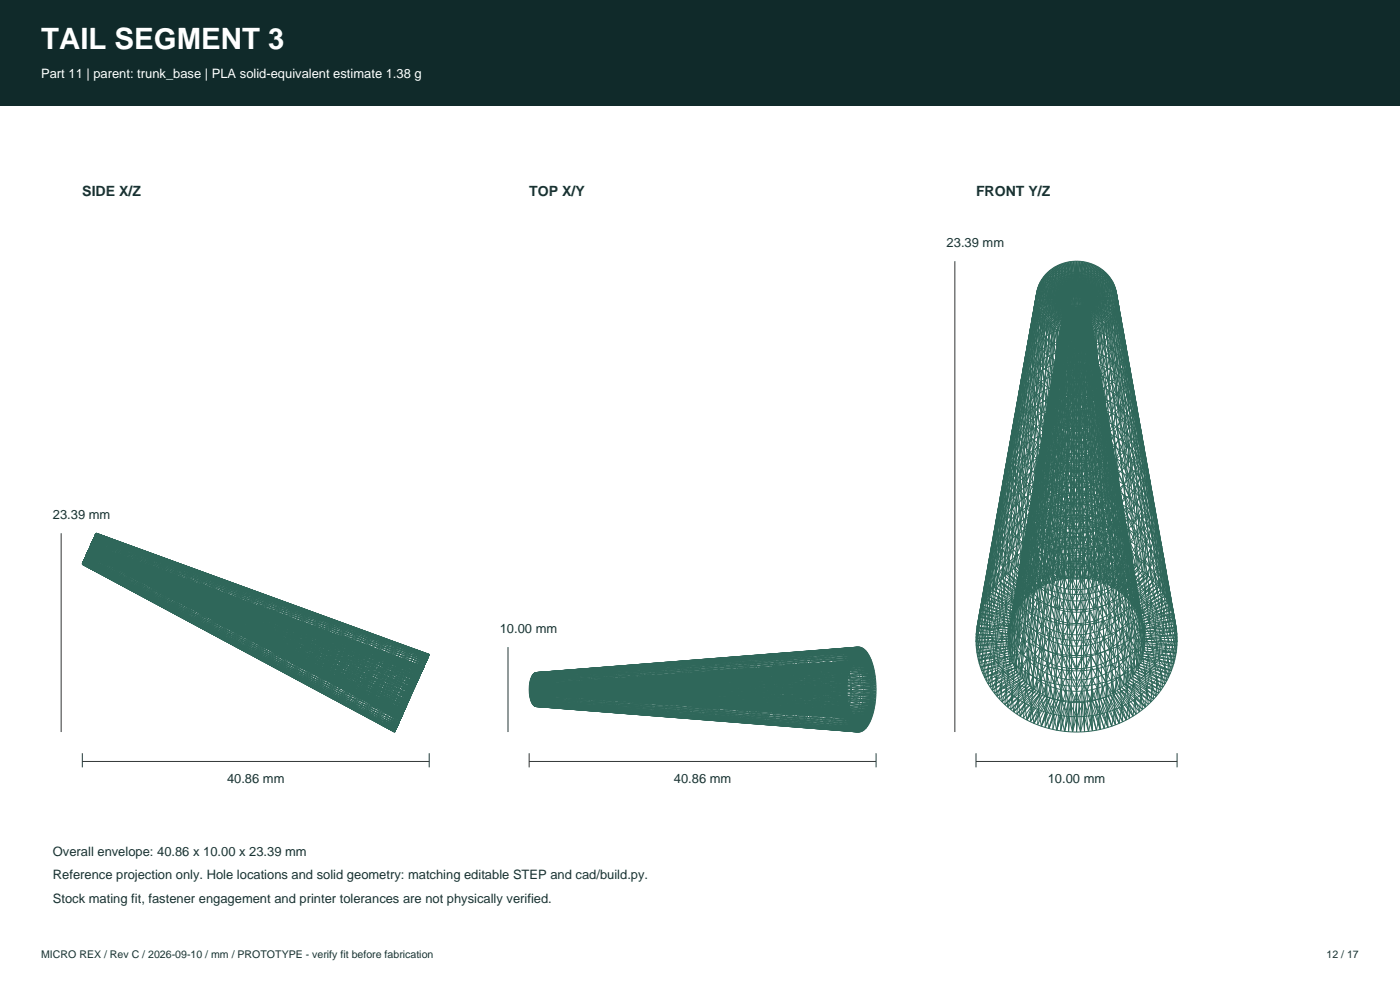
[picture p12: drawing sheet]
<svg xmlns="http://www.w3.org/2000/svg" width="420mm" height="297mm" viewBox="0 0 420 297" stroke-linecap="round" stroke-linejoin="round" font-family="sans-serif">
<defs><g id="words">
<text font-size="8.8" fill="#fff" x="12.3" y="14.8">TAIL SEGMENT 3</text>
<g font-size="4.2" fill="#1a3333">
<text x="24.7" y="58.9">SIDE X/Z</text>
<text x="158.7" y="58.9">TOP X/Y</text>
<text x="292.8" y="58.9">FRONT Y/Z</text>
</g>
<text font-size="3.9" fill="#fff" x="12.3" y="23.3">Part 11 | parent: trunk_base | PLA solid-equivalent estimate 1.38 g</text>
<g font-size="3.9" fill="#1a3333">
<text x="284" y="74">23.39 mm</text>
<text x="15.9" y="155.6">23.39 mm</text>
<text x="149.9" y="189.7">10.00 mm</text>
<text x="68.1" y="234.6">40.86 mm</text>
<text x="202.2" y="234.6">40.86 mm</text>
<text x="314.3" y="234.6">10.00 mm</text>
<text x="15.9" y="256.4">Overall envelope: 40.86 x 10.00 x 23.39 mm</text>
<text x="15.9" y="263.5">Reference projection only. Hole locations and solid geometry: matching editable STEP and cad/build.py.</text>
<text x="15.9" y="270.5">Stock mating fit, fastener engagement and printer tolerances are not physically verified.</text>
</g>
<g font-size="3.2" fill="#1a3333">
<text x="12.3" y="287.1">MICRO REX / Rev C / 2026-09-10 / mm / PROTOTYPE - verify fit before fabrication</text>
<text x="397.9" y="287.1">12 / 17</text>
</g>
</g></defs>
<path d="M0 0h420v31.8h-420z" fill-rule="evenodd" fill="#102a2a"/>
<g fill="none" stroke="#2f675a" stroke-width=".3">
<path d="M316.6 79.9l4.7 7M316.6 79.9l.1 3.2M316.6 79.9l4.6 7.1M316.6 79.9l-.4 .3M316.6 79.9l-.8 3.7M317 79.7l-3.4 33.9M317 79.7l4.3 7.2M317 79.7l4.5 7.2M317 79.7l-.4 .2M317.4 79.5l.2 3.2M317.4 79.5l-.4 .2M317.4 79.5l4.2 7.3"/>
<path d="M317.4 79.5l-.7 3.6M317.4 79.5l4.1 7.4M317.9 79.3l-.5 .2M317.9 79.3l3.8 7.5M317.9 79.3l-.3 3.4M317.9 79.3l3.7 7.5M318.3 79.1l3.5 7.6M318.3 79.1l3.4 7.7M318.3 79.1l.2 3.2M318.3 79.1l-.4 .2M318.3 79.1l-.7 3.6M318.7 79l-.2 3.3"/>
<path d="M318.7 79l-.4 .1M318.7 79l3.2 7.7M318.7 79l3.1 7.7M319.2 78.8l-.5 .2M319.2 78.8l-.7 3.5M319.2 78.8l2.8 7.8M319.2 78.8l.3 3.2M319.2 78.8l2.7 7.9M319.6 78.7l-4.9 86.7M319.6 78.7l-.4 .1M319.6 78.7l2.5 7.9M319.6 78.7l2.4 7.9"/>
<path d="M320.1 78.6l2.1 8M320.1 78.6l2 8M320.1 78.6l-.6 3.4M320.1 78.6l-.5 .1M320.1 78.6l.3 3.2M320.6 78.5l-3.6 86.4M320.6 78.5l1.8 8.1M320.6 78.5l-.5 .1M320.6 78.5l1.6 8.1M321.1 78.4l-.7 3.4M321.1 78.4l.3 3.3M321.1 78.4l-.5 .1"/>
<path d="M321.1 78.4l1.4 8.1M321.1 78.4l1.3 8.2M321.5 78.4l-2.1 86.1M321.5 78.4l1.1 8.1M321.5 78.4h-.4M321.5 78.4l1 8.1M322 78.3l-.6 3.4M322 78.3l.6 8.2M322 78.3l.7 8.2M322 78.3l-.5 .1M322 78.3l.5 3.3M322.5 78.3l-.2 23.2"/>
<path d="M322.5 78.3l.2 8.2M322.5 78.3h-.5M322.5 78.3l.3 8.2M323 78.3l-.2 8.2M323 78.3v8.2M323 78.3l-.5 3.3M323 78.3l.5 3.3M323 78.3h-.5M323 78.3h.4M323.4 78.3l-.3 8.2M323.4 78.3l-.6 10.7M323.4 78.3h.5"/>
<path d="M323.4 78.3l.1 3.3M323.9 78.3l-.4 3.3M323.9 78.3l-.7 8.2M323.9 78.3l-.8 8.2M323.9 78.3l.5 .1M323.9 78.3l.6 3.4M324.4 78.4l-1.1 8.1M324.4 78.4l.3 13.2M324.4 78.4l-1.2 8.1M324.4 78.4h.5M324.9 78.4l-.4 3.3M324.9 78.4l-1.6 8.1"/>
<path d="M324.9 78.4l.4 .1M324.9 78.4l.6 3.4M324.9 78.4l-1.5 8.1M325.3 78.5l-1.9 8M325.3 78.5l1.7 39.9M325.3 78.5l-1.7 8.1M325.3 78.5l.5 .1M325.8 78.6l.7 3.4M325.8 78.6l-2.1 8M325.8 78.6l-2.2 8M325.8 78.6l-.3 3.2M325.8 78.6l.5 .1"/>
<path d="M326.3 78.7l-2.5 7.9M326.3 78.7l-2.6 7.9M326.3 78.7l2.1 36.7M326.3 78.7l.4 .1M326.7 78.8l-2.8 7.8M326.7 78.8l-2.9 7.8M326.7 78.8l-.2 3.2M326.7 78.8l.7 3.5M326.7 78.8l.5 .2M327.2 79l1 13.4M327.2 79l-3.2 7.7M327.2 79l.4 .1"/>
<path d="M327.2 79l-3.3 7.6M327.6 79.1l-3.6 7.6M327.6 79.1l-.2 3.2M327.6 79.1l-3.5 7.6M327.6 79.1l.5 .2M327.6 79.1l.8 3.6M328.1 79.3l3.8 43.8M328.1 79.3l.4 .2M328.1 79.3l-3.8 7.5M328.1 79.3l-4 7.4M328.5 79.5l.8 3.6M328.5 79.5l-4.1 7.3"/>
<path d="M328.5 79.5l-4.2 7.3M328.5 79.5l.4 .2M328.5 79.5l-.1 3.2M328.9 79.7l4.5 44.1M328.9 79.7l-4.4 7.2M328.9 79.7l-4.5 7.1M328.9 79.7l.4 .2M329.3 79.9v3.2M329.3 79.9l-4.7 7M329.3 79.9l.8 3.7M329.3 79.9l.4 .3M329.3 79.9l-4.8 7"/>
<path d="M308.9 99.8l-.1 1.1M309.4 99.6l-.4 1M309.4 99.6l-1.1 4.7M309.5 96.9v1M309.5 97.9l-.6 5M309.5 97.9l-.7 3M309.5 97.9l.1 1M309.6 96l-.1 .9M309.6 96.8l-.6 2-.9 6M309.6 96.8l-1 4.8M309.6 98.9l.2 .9M309.6 98.9l-.5 5"/>
<path d="M309.7 95l-.9 5.9M309.8 99.8l.3 1M309.8 99.8l-.4 5.1M309.9 98.6v2.7M309.9 98.6l-.5 1M309.9 98.6l-1.1 4.7M310 94l-1.6 8.7M310 94l-.3 1M310 94l-.4 2.8M310 95.9l-.4 .9M310 95.9l-1 4.7M310.2 93v.9"/>
<path d="M310.2 93.9l-.7 3M310.2 93.9l.1 1M310.3 93.1l-.3 .9M310.3 93.1l-.3 2.8M310.3 94.9l.2 .9M310.3 94.9l-.5 4.9M310.3 94.9l-.8 3M310.4 91.2l-.9 5.7M310.4 91.2l-2.9 16.4M310.5 95.8l.3 .9M310.5 95.8l-.4 5M310.5 97.7l-.6 .9"/>
<path d="M310.5 95l-1.1 4.6M310.5 95l-.5 .9M310.5 95v2.7M310.6 90.3l-.2 .9M310.7 92.2l-.4 .9M310.8 96.7l-.3 5M310.8 96.7l.3 .8M310.9 89.1v.4M310.9 89.1l-3.5 19.6M310.9 89.1l9 .1M310.9 89.5l-.7 4.4M310.9 89.5l-.7 3.5"/>
<path d="M310.9 89.5v.4M310.9 89.1h9M310.9 88.6l9 .5M310.9 89.9l-6.9 39.9M310.9 88.6l9 .4M310.9 88.6l-.7 4.4M310.9 89.9l.1 .5M310.9 88.6v.5M310.9 89.4l-.9 4.6M310.9 89.4l-.3 .9M311 88.2l8.9 .8M311 88.2l8.9 .7"/>
<path d="M311 90.4l-.7 4.5M311 90.4v.4M311 88.2l-.1 .4M311 90.4l-.8 3.5M311 90.8l-8.3 48.4M311 87.8l-.8 5.2M311 87.8l9 1M311 87.8l8.9 1.1M311 87.8v.4M311 90.8l.1 .5M311.1 87.3l8.9 1.5M311.1 87.3l-13.7 76.7"/>
<path d="M311.1 87.3l-.1 .5M311.1 91.3l-.6 4.5M311.1 91.3l-.8 3.6M311.1 91.3l.1 .4M311.1 87.3l8.9 1.4M311.1 94.1l-.6 .9M311.1 97.5l-.2 5.1M311.1 97.5l.4 .9M311.1 91.3v2.8M311.1 91.3l-1.1 4.6M311.1 91.3l-.4 .9M311.2 91.7l-17.7 106.1"/>
<path d="M311.2 86.9l-.8 4.3M311.2 91.7l.1 .4M311.2 86.9l-.1 .4M311.2 86.9l8.8 1.8M311.2 86.9l8.8 1.7M311.2 86.9l-.6 3.4M311.2 96.8l-1.3 4.5M311.2 96.8l-.7 .9M311.3 88.5l-1 4.6M311.3 88.5l-.4 .9M311.3 86.5l-18.4 102.6M311.3 86.5l-.1 .4"/>
<path d="M311.3 92.1l-.5 4.6M311.3 92.1l.1 .4M311.3 86.5l8.7 2.1M311.3 92.1l-.8 3.7M311.3 86.5l8.7 2M311.4 86.1l-.1 .4M311.4 86.1l-1.7 8.9M311.4 92.5l-7.3 45.5M311.4 86.1l-.5 3.3M311.4 86.1l8.6 2.4M311.4 86.1l8.7 2.3M311.4 92.5l.2 .4"/>
<path d="M311.4 99.5l-1.3 4.4M311.4 99.5l-.8 .9M311.4 99.5l.4 2.7M311.5 98.4l.5 .8M311.5 98.4l-.1 5.1M311.6 85.6l8.5 2.8M311.6 92.9l.1 .5M311.6 85.6l-7.9 44.8M311.6 92.9l-.5 4.6M311.6 92.9l-.8 3.8M311.6 85.6l-.2 .5M311.6 85.6l8.5 2.7"/>
<path d="M311.7 90.5l-.6 .8M311.7 87.7l-1 4.5M311.7 87.7l-.4 .8M311.7 87.7v2.8M311.7 85.2l-.4 3.3M311.7 93.4l.2 .4M311.7 85.2l-.8 4.2M311.7 85.2l8.4 3.1M311.7 85.2l-.1 .4M311.7 93.2l-1.2 4.5M311.7 93.2l-.6 .9M311.9 93.8l.2 .4"/>
<path d="M311.9 84.8l-5.1 29.5M311.9 84.8l-.2 .4M311.9 84.8l8.3 3.4M311.9 93.8l-.8 3.7M311.9 84.8l8.2 3.5M311.9 93.8l-.4 4.6M311.9 84.8l8.3 3.3M312 96l-1.4 4.4M312 96l.3 2.7M312 96l-.8 .8M312 99.2v5.1M312 99.2l.6 .8"/>
<path d="M312.1 94.2l-1.2 8.4M312.1 84.4l-.4 3.3M312.1 84.4l-.8 4.1M312.1 84.4l8.1 3.7M312.1 84.4l-.2 .4M312.1 94.2l.3 .3M312.3 86.9l-14.6 89.9M312.3 86.9l-.6 .8M312.3 89.7l-1.2 4.4M312.3 89.7l-.6 .8M312.3 98.7l-.9 .8M312.4 84l-8.6 51"/>
<path d="M312.4 94.5l-.4 4.7M312.4 94.5l.2 .4M312.4 84l7.9 4M312.4 84l7.8 4.1M312.4 84l-.3 .4M312.4 94.5l-.9 3.9M312.5 92.5l-.8 .7M312.5 92.5l.3 2.7M312.5 92.5l-1.3 4.3M312.6 100v5.1M312.6 100l.6 .7M312.6 83.7l-.9 4"/>
<path d="M312.6 94.9l-1.8 12.8M312.6 83.7l7.8 4.1M312.6 83.7l7.7 4.2M312.6 94.9l.2 .4M312.6 83.7l-.2 .3M312.6 83.7l7.7 4.3M312.6 83.7l-.3 3.2M312.8 95.2l-.8 .8M312.8 95.3l-.2 4.7M312.8 83.3l7.6 4.5M312.8 95.3l-.8 3.9M312.8 95.3l.3 .4"/>
<path d="M312.8 83.3l-.2 .4M312.8 83.3l-.5 3.6M312.8 83.3l7.7 4.4M312.9 86.1l-1.2 4.4M312.9 86.1l-.6 .8M313 88.9l-1.3 4.3M313 88.9l.3 2.8M313 88.9l-.7 .8M313.1 82.9l-.2 3.2M313.1 95.7l.3 .3M313.1 95.7l-5.1 38.8M313.1 82.9l7.4 4.8"/>
<path d="M313.1 82.9l-.8 4M313.1 82.9l-.3 .4M313.1 82.9l7.4 4.7M313.2 97.9l-1.4 4.3M313.2 97.9l-.9 .8M313.3 91.7l-.8 .8M313.4 82.6l-13.9 90.2M313.4 96l.3 .4M313.4 82.6l7.1 5M313.4 96l-.8 4M313.4 82.6l7.2 4.9M313.4 96l-.2 4.7"/>
<path d="M313.4 82.6l-.3 .3M313.5 85.4l-1.2 4.3M313.5 85.4l.2 2.8M313.5 85.4l-.6 .7M313.7 94.5l-.9 .7M313.7 94.5l.5 2.8M313.7 96.4l-8.5 69.6M313.7 82.2l-.3 .4M313.7 96.4l.3 .3M313.7 82.2l6.9 5.3M313.7 82.2l-.2 3.2M313.7 82.2l-.8 3.9"/>
<path d="M313.7 82.2l7 5.2M313.7 88.2l-.7 .7M314 81.9l-9.3 63.3M314 81.9l6.7 5.5M314 81.9l-.3 .3M314 96.7l.3 .3M314 96.7l-.8 4M314 81.9l6.8 5.4M314 96.7l-.1 4.7M314.1 91l-.8 .7M314.1 91l-1.3 4.2M314.2 84.8l-.7 .6"/>
<path d="M314.2 97.3l-1.4 4.1M314.2 97.3l-1 .6M314.3 97l-12.9 114.1M314.3 81.6l6.5 5.7M314.3 81.6l-.8 3.8M314.3 97l.4 .3M314.3 81.6l6.6 5.7M314.3 81.6l-.1 3.2M314.3 81.6l-.3 .3M314.5 87.6l-1.2 4.1M314.5 87.6l-.8 .6M314.6 93.9l-.9 .6"/>
<path d="M314.7 97.3l-.8 4.1M314.7 81.3l-8.6 62.7M314.7 97.3l.3 .3M314.7 81.3l6.2 6M314.7 97.3l-.1 4.7M314.7 81.3l-.4 .3M315 84.1l-1.3 4.1M315 84.1l-.8 .7M315 90.4l-9 78.7M315 90.4l-.9 .6M315 97.6l-.4 4.4M315 81l-.3 .3"/>
<path d="M315 81l6 6.2M315 81l5.9 6.3M315 81v3.1M315 97.6l.4 .3M315 81l-.8 3.8M315.3 96.7l.8 2.8M315.3 96.7l-1.5 4M315.3 96.7l-1.1 .6M315.4 87l-1.3 4M315.4 87l-.9 .6M315.4 80.7l-10.9 86.2M315.4 97.9v4.7"/>
<path d="M315.4 80.7l5.7 6.4M315.4 80.7l5.6 6.5M315.4 97.9l.4 .3M315.4 80.7l-.4 .3M315.4 97.9l-.8 4.1M315.6 93.3l-1.4 4M315.6 93.3l.8 2.9M315.6 93.3l-1 .6M315.8 98.2l-4.1 44.5M315.8 80.4l5.3 6.6M315.8 80.4l-.4 .3M315.8 80.4l5.3 6.7"/>
<path d="M315.8 80.4v3.2M315.8 98.2l.4 .2M315.8 80.4l-.8 3.7M315.8 83.6l-1.3 4M315.8 83.6l-.8 .5M316 89.9l-1 .5M316 89.9l-1.4 4M316 89.9l.7 2.9M316.1 99.5l-1.2 .6M316.2 80.2l-1.2 10.2M316.2 98.4l-.8 4.2M316.2 98.4v4.7"/>
<path d="M316.2 80.2l-.4 .2M316.2 80.2l5 6.8M316.2 98.4l.4 .2M316.2 80.2l4.9 6.8M316.3 86.5l-4 12.2M316.3 86.5l.7 2.9M316.3 86.5l-.9 .5M316.4 96.2l-1.1 .5M316.6 98.6l-4.4 53.9M316.6 98.6l.4 .3M316.7 83.1l.6 3M316.7 83.1l-1.3 3.9"/>
<path d="M316.7 83.1l-.9 .5M316.7 92.8l-1.1 .5M317 89.4l-1 .5M317 98.9l-.8 4.2M317 98.9l.4 .2M317 98.9l.1 4.7M317.3 86.1l-1 .4M317.3 99.1l-1.5 3.8M317.3 99.1l-1.2 .4M317.4 99.1l-3.5 49.6M317.4 99.1l.5 .2M317.5 95.7l-2.9 7.8"/>
<path d="M317.5 95.7l-1.1 .5M317.6 82.7l-3.6 40.4M317.6 82.7l-.9 .4M317.8 92.4l-1.4 3.8M317.8 92.4l-1.1 .4M317.9 99.3l.1 4.7M317.9 99.3l.4 .1M317.9 99.3l-.8 4.3M318 89l-1.3 3.8M318 89l-1 .4M318.2 99.5l-.6 3.1M318.2 99.5l-.3 1.1"/>
<path d="M318.3 85.7l-1 .4M318.3 85.7l-1.3 3.7M318.3 99.4l-1.1 18.2M318.3 99.4l.4 .2M318.3 99.1l-.6 3.2M318.3 99.1l-.1 .4M318.4 98v.3M318.4 98l-.5 2.6M318.4 98.3l.1 .4M318.4 98.3l-.4 3.4M318.4 97.7v.3M318.5 98.7v.3"/>
<path d="M318.5 98.7l-.5 3.3M318.5 82.3l-6.1 83.8M318.5 82.3l-1.2 3.8M318.5 82.3l-.9 .4M318.5 98.7l1.1 3M318.5 98.7l-1.2 .4M318.5 98.7l-1.5 3.7M318.5 99l-.4 3.4M318.5 99l.1 .3M318.5 98.8l-.6 3.1M318.5 98.8l-.2 .3M318.6 97l-.2 .7"/>
<path d="M318.6 97l-.4 2.5M318.6 99.3l-.3 3.4M318.6 99.3l.1 .3M318.7 96.7l-.1 .3M318.7 95.4l-1.4 3.7M318.7 95.4l-1.2 .3M318.7 98.5l-.6 3M318.7 98.5l-.1 2.4M318.7 98.5l-.2 .3M318.7 99.6l-.3 3.4M318.7 99.6l.2 .3M318.7 99.6l.3 4.7"/>
<path d="M318.7 99.6l-.7 4.4M318.7 99.6l.5 .2M318.8 96.4l-.1 .3M318.8 96.4l-.3 2.4M318.8 96.4l-.6 3.1M318.9 99.9l.2 .3M318.9 92l1 3.1M318.9 92l-1.4 3.7M318.9 92l-1.1 .4M318.9 95.1l-.5 2.6M318.9 95.1l-1 6.2M318.9 95.1v.3"/>
<path d="M318.9 95.4l-.4 3.3M318.9 95.4v.3M318.9 94.8v.3M318.9 95.7l-14.7 88.6M318.9 95.7l.1 .3M319 98.2l-.3 .3M319 96l.1 .2M319 96l-.4 3.3M319 94.2l-1.5 8.8M319 94.2l-.1 .6M319.1 88.7l.9 3.1M319.1 88.7l-1.1 .3"/>
<path d="M319.1 88.7l-1.3 3.7M319.1 96.2l.1 .3M319.1 96.2l-.4 3.4M319.1 93.9l-.5 3.1M319.1 93.9l-.1 .3M319.1 95.8l-.3 .6M319.1 95.8l-.1 2.4M319.2 99.8l.4 .1M319.2 99.8l-.9 18.1M319.2 96.5l-.3 3.4M319.2 96.5l.1 .3M319.2 97.9l-.2 .3"/>
<path d="M319.2 97.9l-.6 3M319.3 93.7l-.6 3M319.3 93.7l-.2 .2M319.3 85.4l.9 3.1M319.3 85.4l-1.3 3.6M319.3 85.4l-1 .3M319.3 96.8l.2 .2M319.4 95.5l-.3 .3M319.4 93.4l-.1 .3M319.4 92.2l-.5 2.6M319.4 92.2v.2M319.4 92.4l-8 47.3"/>
<path d="M319.4 92.4l-.5 3.3M319.4 92.4v.3M319.4 92.7l.1 .2M319.5 82l-1 .3M319.5 82l-1.2 3.7M319.5 97l-.6 2.9M319.5 97l-.3 3.5M319.5 97l.2 .3M319.5 100l-.3 .3M319.5 100l-.7 2.9M319.5 92.9l.1 .3M319.5 92.9l-.4 3.3"/>
<path d="M319.5 97.7l-.7 2.8M319.5 97.7l-.3 .2M319.5 91.4l-.5 2.8M319.5 91.4l-.6 4M319.6 93.2l-.4 3.3M319.6 93.2l.1 .2M319.6 93.1l-1.1 5.6M319.6 93.1l-.2 .3M319.6 95.3l-.2 .2M319.6 95.3l-.6 2.9M319.6 95.3l-.1 2.4M319.6 99.9l-.6 4.4"/>
<path d="M319.6 99.9l.5 .1M319.6 99.9l.3 4.7M319.7 97.3l.2 .2M319.7 97.3l-.2 3.4M319.7 93.4l.1 .3M319.7 93.4l-.4 3.4M319.7 90.9l-.3 2.5M319.7 90.9l-.2 .5M319.7 90.9l-.6 3M319.8 92.9l-.2 .2M319.8 92.9l-1.3 5.9M319.8 98.4l-1.3 .3"/>
<path d="M319.8 93.7l-.3 3.3M319.8 93.7l.1 .2M319.8 97.4l-.6 2.9M319.8 97.4l-.3 .3M319.8 90.7l-.1 .2M319.8 95.1l-.2 .2M319.8 99.8l-.6 2.8M319.8 99.8l-.3 .2M319.9 97.5l-8.9 74.1M319.9 97.5l.2 .2M319.9 97.5l-.2 3.5M319.9 95.1l-1.2 .3"/>
<path d="M319.9 95.1l-1.4 3.6M319.9 89.3l-9 .2M319.9 89.2v.1M319.9 89.3v.2M319.9 89.2l-9 .3M319.9 93.9l-.2 3.4M319.9 93.9l.2 .2M319.9 89.5l-9 .4M319.9 89.5l-8.9 .9M319.9 89.1v.1M319.9 89.5h-9M319.9 89.5v.1"/>
<path d="M319.9 89.6l-8.9 .8M319.9 89.6v.1M319.9 89.6l-8.9 1.2M319.9 89v.1M319.9 89.7l-8.8 1.6M319.9 89.7l.1 .1M319.9 89.7l-8.9 1.1M319.9 88.9v.1M320 88.8l-16.9 98.3M320 89.8v.1M320 89.8l-8.9 1.5M320 89.8l-8.8 1.9"/>
<path d="M320 89.8l-.5 3.1M320 92.7l-.2 .2M320 92.7l-.6 2.8M320 92.7l-.2 2.4M320 89.9l-14.2 87.6M320 88.7l-.6 3.5M320 88.7v.1M320 89.9l-8.8 1.8M320 89.9v.1M320 90.5l-10.9 70.1M320 90.5l-1.2 5.9M320 90.5l-.2 .2"/>
<path d="M320 90.5l-.2 2.4M320 90l-8.8 1.7M320 88.6v.1M320 90l-8.7 2.1M320 90v.1M320 91.8l-1.1 .2M320 88.5l-.5 2.9M320 88.5l-.6 3.9M320 90.1l-8.6 2.4M320 90.1l-8.4 2.8M320 90.1l-8.7 2M320 88.5v.1"/>
<path d="M320 90.1l.1 .1M320.1 94.1l-.2 3.4M320.1 94.1l.1 .2M320.1 97.7l-.1 3.5M320.1 97.7l.2 .2M320.1 88.4l-17.6 103.1M320.1 90.2l-.4 3.2M320.1 90.2l-8.5 2.7M320.1 88.4l-.1 .1M320.1 90.2v.1M320.1 90.2l-.5 3M320.1 90.2l-8.4 3.2"/>
<path d="M320.1 100l-1.6 45.6M320.1 100l.5 .1M320.1 94.8l-.3 .3M320.1 94.8l-.6 2.9M320.1 88.3l-.7 4.1M320.1 88.3v.1M320.1 90.3l.1 .1M320.1 90.3l-8.4 3.1M320.1 88.3l-.7 4.4M320.1 90.3l-8.2 3.5M320.1 97.2l-.6 2.8M320.1 97.2l-.3 .2"/>
<path d="M320.1 90.2l-.1 .3M320.2 88.5l-1.1 .2M320.2 88.2l-6.9 41.1M320.2 90.4l-8.3 3.4M320.2 90.4l-8.1 3.8M320.2 90.4v.1M320.2 90.4l-.5 3M320.2 88.2l-.1 .1M320.2 90.4l-.4 3.3M320.2 92.5l-.2 .2M320.2 90.5l-7.8 4M320.2 90.5l-7.1 50.1"/>
<path d="M320.2 88.1l-.8 4.6M320.2 90.5l-8.1 3.7M320.2 88.1l-.4 2.6M320.2 90.5l.1 .1M320.2 88.1v.1M320.2 99.5l-.4 .3M320.2 99.5l-.6 2.8M320.2 99.5l.2 2.4M320.2 94.3l.2 .2M320.3 90.6l-.4 3.3M320.3 88l-.1 .1M320.3 88l-3.1 19"/>
<path d="M320.3 90.6v.1M320.3 90.6l-7.9 3.9M320.3 90.6l-7.7 4.3M320.3 90.6l-.5 3.1M320.3 97.9l.3 .2M320.3 97.9v3.5M320.3 85.1l-1 .3M320.3 90l-8.1 57.8M320.3 90l-.5 2.9M320.3 90l-.1 2.5M320.3 90l-.2 .2M320.3 87.9l-.5 2.8"/>
<path d="M320.3 90.7l.1 .1M320.3 90.7l-3.4 25.3M320.3 90.7l-7.5 4.6M320.3 90.7l-7.7 4.2M320.3 87.9v.1M320.3 87.9l-.7 5.3M320.4 90.8l-.5 3.1M320.4 90.8l-.3 3.3M320.4 90.8l-7.6 4.5M320.4 87.8l-1.3 8.4M320.4 90.8l.1 .1M320.4 87.8l-.1 .1"/>
<path d="M320.4 90.8l-7.3 4.9M320.4 94.6l-.6 2.8M320.4 94.6l-.3 .2M320.4 94.5l-.1 3.4M320.4 94.5l.2 .2M320.4 94.5l-.5 3M320.4 92.3v2.3M320.4 92.3l-.2 .2M320.4 92.3l-.6 2.8M320.4 81.8l-1.1 3.6M320.4 81.8l-.9 .2M320.5 97l-.4 .2"/>
<path d="M320.5 97l-.7 2.8M320.5 97l.1 2.4M320.5 90.9l-2.1 16M320.5 87.7l-1 5.2M320.5 87.7l-.4 2.5M320.5 87.7l-.1 .1M320.5 90.9v.1M320.5 90.9l-7.4 4.8M320.5 89.9l-.2 .1M320.5 87.6l-10.1 67.8M320.5 87.6v.1M320.5 91l.1 .1"/>
<path d="M320.5 91l-7.4 4.7M320.5 91l-.4 3.1M320.5 91l-.3 3.3M320.5 91l-6.8 5.4M320.5 91l-7.1 5M320.6 98.1v3.5M320.6 98.1l.2 .2M320.6 99.4l-.4 .1M320.6 87.5l-.5 2.7M320.6 91.1l-.7 6.4M320.6 91.1l-6.6 5.6M320.6 91.1l.1 .1"/>
<path d="M320.6 91.1l-6.9 5.3M320.6 87.5l-.1 .1M320.6 87.5l-.3 2.5M320.6 94.7l.3 .1M320.6 94.7v3.4M320.7 92.1l-.3 .2M320.7 87.4l-.4 2.6M320.7 87.4l-.1 .1M320.7 91.2h.1M320.7 91.2l-.5 3.1M320.7 91.2l-6.7 5.5M320.7 91.2l-6.4 5.8"/>
<path d="M320.7 91.2l-.3 3.3M320.7 94.5l-.3 .1M320.7 94.5l-.6 2.7M320.7 94.5l.1 2.3M320.7 89.7l-.5 2.8M320.7 89.7l-.2 .2M320.8 87.3l-.1 .1M320.8 91.2l-6.5 5.8M320.8 87.3l-.3 2.6M320.8 87.3l-.5 2.7M320.8 91.2l.1 .1M320.8 98.3l.3 .1"/>
<path d="M320.8 98.3l.1 3.5M320.8 96.8l-.3 .2M320.9 94.8l.2 .2M320.9 87.3l-5.8 44.1M320.9 91.3l-5.9 6.3M320.9 91.3l.1 .1M320.9 91.3l-6.2 6M320.9 91.3l-.5 3.2M320.9 91.3l-.3 3.4M320.9 87.3h-.1M320.9 91.3l-6.6 5.7M321 91.4l-4 39.3"/>
<path d="M321 87.2l-.5 2.7M321 87.2l-.3 2.5M321 91.4l-6 6.2M321 87.2l-.1 .1M321 91.4l.1 .1M321 91.9l-.3 .2M321 91.9l-.6 2.7M321 91.9v2.4M321 89.5l-.3 .2M321 89.5l-.6 2.8M321 99.2l.3 2.4M321 99.2l-.4 .2"/>
<path d="M321 99.2l-.6 2.7M321 98.2l-1.4 3.5M321 98.2l-1.2 .2M321 98.2l1.3 3.3M321 94.3l-.3 .2M321.1 87.1l-11 90.1M321.1 91.5l-5.7 6.4M321.1 87.1l-.1 .1M321.1 91.5l-6.1 6.1M321.1 91.5l-.5 3.2M321.1 91.5l-.2 3.3M321.1 91.5h.1"/>
<path d="M321.1 95l-.5 3.1M321.1 95l.2 .1M321.1 95v3.4M321.1 98.4l.1 3.5M321.1 98.4l.3 .2M321.1 94.9l-1.2 .2M321.1 94.9l1.2 3.2M321.1 94.9l-1.3 3.5M321.1 91.5l-5.3 6.7M321.1 87l-.4 2.7M321.1 91.5l-2.6 29.7M321.1 87v.1"/>
<path d="M321.1 91.5l.1 .1M321.1 87l-.1 2.5M321.2 96.7l-5.4 77.6M321.2 96.7l-.6 2.7M321.2 96.7l.2 2.4M321.2 96.7l-.4 .1M321.2 91.6l1.1 3.2M321.2 91.6l-1.3 3.5M321.2 91.6l-1.2 .2M321.2 89.4v2.4M321.2 89.4l-.5 2.7M321.2 89.4l-.2 .1"/>
<path d="M321.2 87l-12.9 118M321.2 91.6l-.3 3.2M321.2 91.6l.1 .1M321.2 91.6l-5.4 6.6M321.2 91.6l-5 6.8M321.2 91.6l-.1 3.4M321.2 91.8l-.2 .1M321.2 87h-.1M321.3 88.3l1.1 3.2M321.3 88.3l-1.3 3.5M321.3 88.3l-1.1 .2M321.3 95.1l.1 3.5"/>
<path d="M321.3 95.1l.3 .1M321.3 91.7l-2.6 33.1M321.3 86.9l-.3 2.6M321.3 86.9l-.1 .1M321.3 91.7l-4.7 6.9M321.3 86.9l-.1 2.5M321.3 91.7h.2M321.3 91.7l-4.3 7.2M321.3 91.7l-5.1 6.7M321.4 85l-1.1 .1M321.4 85l1 3.2M321.4 85l-1.2 3.5"/>
<path d="M321.4 94.2l-.6 2.6M321.4 94.2l-.4 .1M321.4 98.6l.3 .1M321.4 98.6l.1 3.4M321.4 99.1l-.4 .1M321.4 81.7l-1 .1M321.4 81.7l1 3.2M321.4 81.7l-1.1 3.4M321.5 86.9l-7.9 81.1M321.5 91.7l-.4 3.3M321.5 91.7l-4.5 7.2M321.5 91.7l-.2 3.4"/>
<path d="M321.5 91.7l.1 .1M321.5 86.9h-.2M321.5 89.3l-.3 .1M321.5 91.7l.2 2.4M321.5 91.7l-.5 2.6M321.5 91.7l-.3 .1M321.6 91.8l-3.7 7.5M321.6 91.8l-4.6 7.1M321.6 86.8l-.4 2.6M321.6 86.8l-.1 2.5M321.6 86.8l-.1 .1M321.6 91.8l-4.2 7.3"/>
<path d="M321.6 91.8h.1M321.6 95.2l.3 .1M321.6 95.2l.1 3.5M321.7 86.8l-3 35.2M321.7 91.8l-.4 3.3M321.7 91.8l.1 .1M321.7 86.8h-.1M321.7 91.8l-.1 3.4M321.7 91.8l-3.4 7.6M321.7 91.8l-3.8 7.5M321.7 98.7h.3M321.7 98.7l.2 3.4"/>
<path d="M321.7 94.1l.3 2.4M321.7 94.1l-.5 2.6M321.7 94.1l-.3 .1M321.7 89.2l-.5 2.6M321.7 89.2l-.2 .1M321.7 89.2l.2 2.4M321.8 91.9l-6.8 117.2M321.8 86.7l-.1 2.5M321.8 91.9l-3.5 7.5M321.8 86.7l-.3 2.6M321.8 86.7l-.1 .1M321.8 91.9h.1"/>
<path d="M321.9 91.6l-.4 .1M321.9 95.3l.1 3.4M321.9 95.3l.2 .1M321.9 99l-.6 2.6M321.9 99l-.5 .1M321.9 86.7l-5.8 85.1M321.9 91.9l-3.2 7.7M321.9 91.9h.1M321.9 91.9l-3.6 7.5M321.9 91.9l-.3 3.3M321.9 86.7h-.1M321.9 91.9v3.4"/>
<path d="M322 96.5l-.8 .2M322 96.5l-.6 2.6M322 89.1l-.3 .1M322 98.7l.3 .1M322 98.7l.2 3.5M322 86.6l-.3 2.6M322 91.9l-2.8 60.6M322 86.6v2.5M322 91.9l-2.4 8M322 91.9l-3.3 7.7M322 91.9l-2.8 7.9M322 91.9l.1 .1"/>
<path d="M322 86.6l-.1 .1M322.1 94l-.4 .1M322.1 95.4l.2 3.4M322.1 95.4h.3M322.1 86.6l-1.9 34.9M322.1 92l-2.5 7.9M322.1 92v3.4M322.1 86.6h-.1M322.1 92h.1M322.1 92l-.2 3.3M322.2 91.5l-.5 2.6M322.2 91.5l-.3 .1"/>
<path d="M322.2 86.6l-.2 2.5M322.2 92h.2M322.2 92l-2.6 7.9M322.2 92l-2.1 8M322.2 92l-.5 16.9M322.2 86.6h-.1M322.2 86.6l.1 2.4M322.3 89l-.4 2.6M322.3 89l-.3 .1M322.3 98.9l-.5 2.6M322.3 98.9l.4 2.5M322.3 98.9l-.4 .1"/>
<path d="M322.3 98.1l-1.3 .1M322.3 98.1h1.3M322.3 98.8l-1.8 74.5M322.3 98.8l.3 3.4M322.3 98.8h.3M322.3 94.8h1.3M322.3 94.8l-1.2 .1M322.4 86.6l-.9 22.3M322.4 92l-.3 3.4M322.4 92v3.4M322.4 92l-1.8 8.1M322.4 92h.1"/>
<path d="M322.4 86.6h-.2M322.4 92l-1.3 8.2M322.4 92l-2.3 8M322.4 96.4l-.4 .1M322.4 96.4l.3 2.5M322.4 96.4l-.5 2.6M322.4 91.5l-1.2 .1M322.4 91.5h1.2M322.4 95.4l.2 3.4M322.4 95.4l.3 .1M322.4 88.2h1.1M322.4 88.2l-1.1 .1"/>
<path d="M322.4 94l-.4 2.5M322.4 94l.4 2.4M322.4 94h-.3M322.4 84.9l-1 .1M322.4 84.9h1.1M322.5 81.6l-1.1 .1M322.5 81.6h1M322.5 86.5l-.1 .1M322.5 92l.1 .1M322.5 86.5l-.2 2.5M322.5 86.5v2.5M322.5 92l-1.4 8.2"/>
<path d="M322.5 91.5h-.3M322.5 91.5l-.4 2.5M322.5 89l.3 2.5M322.5 89h-.2M322.5 89l-.3 2.5M322.6 86.5l-.7 27.3M322.6 92.1l-1.7 12.6M322.6 92.1l-.2 3.3M322.6 86.5h-.1M322.6 92.1l.1 3.4M322.6 92.1h.1M322.6 92.1l-1.5 8.1"/>
<path d="M322.6 98.8l.4 .1M322.7 95.5l.3 3.4M322.7 95.5h.3M322.7 86.5l-.2 2.5M322.7 92.1l-.4 33.8M322.7 92.1l-1.2 8.1M322.7 92.1l-.7 8.2M322.7 86.5h-.1M322.7 86.5l.1 2.5M322.7 92.1h.1M322.7 98.9h-.4M322.7 98.9h.5"/>
<path d="M322.8 96.4h-.4M322.8 96.4h.4M322.8 93.9l-.4 .1M322.8 93.9h.3M322.8 91.5h-.3M322.8 91.5l-.4 2.5M322.8 91.5h.3M322.8 89h.3M322.8 89h-.3M322.8 86.5l-.2 29.7M322.8 86.5h-.1M322.8 92.1l.2 3.4"/>
<path d="M322.8 92.1h.2M322.8 92.1l-.1 3.4M322.8 92.1l-.3 8.2M322.8 92.1l-.8 8.2M323 92.1v127.3M323 86.5h.1M323 98.9l-.4 3.3M323 98.9l.3 3.3M323 92.1l-.5 8.2M323 86.5l.1 2.5M323 86.5h-.2M323 92.1l.4 8.2"/>
<path d="M323.1 86.5l.3 37.1M323.1 92.1l.3 8.2M323.1 92.1l-.1 3.4M323.1 92.1h-.1M323.1 86.5h.1M323.1 92.1l.1 3.4M323.1 89l-.3 2.5M323.1 89l.3 2.5M323.1 89h.3M323.1 91.5l.4 2.5M323.1 91.5l-.3 2.4M323.1 91.5h.3"/>
<path d="M323.1 93.9l-.3 2.5M323.1 93.9l.5 2.5M323.1 93.9l.4 .1M323.2 96.4l.4 2.5M323.2 96.4h.4M323.2 96.4l-.5 2.5M323.2 98.9l.5 2.5M323.2 98.9l-.5 2.5M323.2 98.9h.4M323.2 92.1l.6 47.4M323.2 86.5l.2 2.5M323.2 92.1l.7 8.2"/>
<path d="M323.2 86.5l-.1 2.5M323.2 92.1l.2 8.2M323.2 86.5h.1M323.2 92.1l1.2 8.1M323.2 92.1h-.1M323.2 95.5l.4 3.3M323.2 95.5h-.2M323.2 95.5l-.2 3.4M323.3 98.8l.7 6M323.3 98.8l-.3 .1M323.3 86.5l2.9 123.8M323.3 86.5h.1"/>
<path d="M323.3 92.1h-.1M323.3 92.1l.2 3.3M323.3 92.1l1.7 12.6M323.3 92.1l-.1 3.4M323.4 89h.3M323.4 91.5h.4M323.4 92l-.1 .1M323.4 86.5l.2 .1M323.4 92l1.5 8.2M323.4 86.5l.3 2.5M323.4 86.5v2.5M323.4 92l1 8.2"/>
<path d="M323.5 81.6l.4 49.6M323.5 81.6l1 .1M323.5 81.6l-1.1 3.3M323.5 84.9l-1.1 3.3M323.5 84.9l1.1 .1M323.5 94h.4M323.5 88.2l-1.1 3.3M323.5 88.2l1.1 .1M323.5 95.4l-.3 .1M323.6 91.5l1.1 .1M323.6 91.5l-1.3 3.3M323.6 96.4l.4 .1"/>
<path d="M323.6 86.6l.9 22.3M323.6 92l.2 3.4M323.6 92l2.2 8M323.6 92h-.2M323.6 92l1.3 8.2M323.6 92l-.1 3.4M323.6 92l1.7 8.1M323.6 86.6h.1M323.6 94.8l1.2 .1M323.6 94.8l-1.3 3.3M323.6 98.8h-.3M323.6 98.1l-1.3 3.4"/>
<path d="M323.6 98.1l1.3 .1M323.6 98.9l.5 .1M323.7 89l.4 2.6M323.7 89l-.3 2.5M323.7 89l.2 .1M323.7 92l4.1 118M323.7 92l2.1 8M323.7 86.6h.1M323.7 86.6l.2 2.5M323.7 86.6v2.4M323.7 92h-.1M323.8 91.5l-.3 2.5"/>
<path d="M323.8 91.5l.3 .1M323.8 86.6l4.8 87.3M323.8 92l2.5 7.9M323.8 92l2 8M323.8 92h-.1M323.8 92l.3 3.3M323.8 86.6h.1M323.8 92v3.4M323.8 95.4l-.2 3.4M323.8 95.4h-.3M323.8 95.4l.4 3.3M323.9 94l.5 2.6"/>
<path d="M323.9 94l.7 .2M323.9 94l-.3 2.4M323.9 86.6l.3 2.6M323.9 91.9l3 63.9M323.9 86.6v2.5M323.9 91.9l2.8 7.9M323.9 91.9l2.4 8M323.9 91.9l-.1 .1M323.9 86.6l.1 .1M323.9 91.9l3.3 7.7M323.9 98.7l-.3 .1M323.9 98.7l.5 3.3"/>
<path d="M323.9 98.7l-.2 3.5M323.9 89.1l.5 2.6M323.9 89.1l.3 .1M324 96.5l-.4 2.4M324 96.5l.4 .1M324 86.7l2 27.5M324 91.9l.1 3.4M324 91.9h-.1M324 86.7h.1M324 91.9l.3 3.3M324 91.9l3.2 7.7M324.1 99l.4 .1"/>
<path d="M324.1 99l-.4 2.4M324.1 95.3l-.3 .1M324.1 95.3l.4 3.3M324.1 91.6l.5 2.6M324.1 91.6l.3 .1M324.1 91.6l-.2 2.4M324.1 91.9l3.5 7.5M324.1 91.9l.2 3.3M324.1 91.9h-.1M324.1 86.7l.2 .1M324.1 86.7l.4 2.6M324.1 86.7l.1 2.5"/>
<path d="M324.1 91.9l3.1 7.7M324.2 89.2l.3 .1M324.2 98.7l.5 3.2M324.2 98.7h-.3M324.3 86.8l3.6 42.8M324.3 91.8l.3 3.3M324.3 91.8l-.2 .1M324.3 91.8l3.8 7.5M324.3 91.8v3.4M324.3 91.8l3.3 7.6M324.3 86.8h.1M324.3 95.2l3.5 60.3"/>
<path d="M324.3 95.2l-.2 .1M324.4 96.6l.3 .1M324.4 96.6l.5 2.6M324.4 96.6l-.3 2.4M324.4 91.8l2.5 36.7M324.4 86.8l.1 2.5M324.4 91.8l3.7 7.5M324.4 86.8l.1 .1M324.4 91.8l4.1 7.3M324.4 91.8h-.1M324.4 86.8l.3 2.6M324.4 91.7l.3 .1"/>
<path d="M324.5 89.3l.2 .1M324.5 89.3l-.1 2.4M324.5 86.9l1.9 20.2M324.5 91.7l.3 3.3M324.5 91.7l4 7.4M324.5 91.7l-.1 .1M324.5 91.7l.1 3.4M324.5 91.7l4.4 7.2M324.5 86.9h.1M324.5 81.7l-1 3.2M324.5 81.7l1.1 3.4M324.5 81.7l1 .1"/>
<path d="M324.5 99.1l-.3 2.4M324.5 99.1l.4 .1M324.5 99.1l.6 2.6M324.5 98.6l-.3 .1M324.6 94.2l-.2 2.4M324.6 94.2l.3 .1M324.6 85l-1.1 3.2M324.6 85l1 .1M324.6 91.7l4.7 59.7M324.6 91.7l4.7 6.9M324.6 91.7h-.1M324.6 86.9l.1 .1"/>
<path d="M324.6 86.9l.1 2.5M324.6 86.9l.4 2.6M324.6 91.7l4.3 7.2M324.6 95.1l-.1 3.5M324.6 95.1l-.3 .1M324.6 95.1l.5 3.2M324.6 88.3l-1 3.2M324.6 88.3l2.3 .4M324.6 88.3l1.3 3.5M324.7 87l4.5 40.8M324.7 87h.1M324.7 91.6l4.6 7"/>
<path d="M324.7 91.6l.1 3.4M324.7 91.6l5 6.8M324.7 91.6l.4 3.2M324.7 91.6l-.1 .1M324.7 91.8l.3 .1M324.7 91.8l-.1 2.4M324.7 89.4v2.4M324.7 89.4l.3 .1M324.7 91.6l1.2 .2M324.7 91.6l-1.1 3.2M324.7 91.6l1 39.8M324.7 91.6l1.3 3.5"/>
<path d="M324.7 96.7l.4 .1M324.8 91.5l2.4 26.4M324.8 91.5l-.1 .1M324.8 87l.4 2.7M324.8 91.5l5.3 6.7M324.8 87l.2 2.5M324.8 91.5l5.7 6.4M324.8 87l.1 .1M324.8 91.5l4.9 6.9M324.8 94.9l-1.2 3.2M324.8 94.9l1.4 3.5M324.8 94.9l1.2 .2"/>
<path d="M324.8 98.4l-.1 3.5M324.8 98.4l.6 3.2M324.8 98.4l-.3 .2M324.8 95l.6 3.1M324.8 95l-.2 .1M324.9 87.1l5 41.2M324.9 91.5l5.6 6.4M324.9 87.1l.1 .1M324.9 91.5l.2 3.3M324.9 91.5h-.1M324.9 91.5l.4 3.2M324.9 94.3l.3 .2"/>
<path d="M324.9 94.3l-.2 2.4M324.9 98.2l-1.3 3.3M324.9 98.2l1.3 .2M324.9 99.2l.4 .2M325 89.5l.2 .2M325 89.5v2.4M325 91.9l-.1 2.4M325 91.9l.2 .2M325 91.4l7.8 78.6M325 91.4l5.5 6.5M325 87.2l.4 2.7M325 87.2l.1 .1"/>
<path d="M325 91.4l6.2 5.9M325 91.4l-.1 .1M325 91.4l5.9 6.2M325 87.2l.2 2.5M325.1 87.3l11.9 90.9M325.1 91.3l.4 3.2M325.1 91.3l.2 3.4M325.1 87.3h.1M325.1 91.3l-.1 .1M325.1 91.3l6.1 6M325.1 94.8l-.3 .2M325.1 96.8l-.2 2.4"/>
<path d="M325.1 96.8l.4 .2M325.1 98.3l.6 3.1M325.1 98.3l-.3 .1M325.1 91.2l6.8 5.5M325.1 87.3l.3 2.6M325.1 91.2v.1M325.1 87.3l.5 2.7M325.1 91.2l6.1 6.1M325.1 91.2l6.5 5.8M325.1 87.3l.1 .1M325.2 89.7l.5 2.8M325.2 89.7v2.4"/>
<path d="M325.2 89.7l.2 .2M325.2 94.5l.3 .1M325.2 94.5l-.1 2.3M325.2 91.2l6.7 5.5M325.2 87.4l.1 .1M325.2 91.2l7 5.2M325.2 87.4l.4 2.6M325.2 91.2l.5 3.1M325.2 91.2l.3 3.3M325.2 91.2h-.1M325.2 92.1l.6 2.7M325.2 92.1l.5 .4"/>
<path d="M325.2 92.1v2.4M325.3 94.7l.1 3.4M325.3 94.7l-.2 .1M325.3 94.7l.6 3M325.3 91.1l7.7 64.4M325.3 87.5l.3 2.5M325.3 91.1l7.2 4.9M325.3 87.5l.5 2.7M325.3 91.1l-.1 .1M325.3 91.1l6.9 5.3M325.3 87.5l.1 .1M325.3 99.4l.4 .1"/>
<path d="M325.3 99.4l-.2 2.3M325.4 98.1l-.3 .2M325.4 91l7.4 4.7M325.4 87.6l4.7 31.8M325.4 91l7.1 5M325.4 91l-.1 .1M325.4 91l.5 3.1M325.4 87.6l.1 .1M325.4 91l.3 3.3M325.4 89.9l.2 .1M325.5 90.9l14.2 111.8M325.5 90.9l7.3 4.8"/>
<path d="M325.5 90.9l-.1 .1M325.5 87.7l.4 2.8M325.5 87.7l.3 2.5M325.5 87.7v.1M325.5 90.9l7.6 4.4M325.5 97l-.2 2.4M325.5 97l.3 .2M325.5 81.8l1 .2M325.5 94.5l-.2 .2M325.5 94.6l.3 .2M325.5 94.6v2.4M325.5 87.8l14.7 93.8"/>
<path d="M325.5 90.8l7.6 4.5M325.5 90.8l.5 3.1M325.5 90.8l.4 3.3M325.5 87.8l.1 .1M325.5 90.8l7.8 4.1M325.5 90.8v.1M325.6 90.7l15 110.7M325.6 90.7l7.7 4.2M325.6 87.9l.8 5M325.6 87.9l.3 2.6M325.6 90.7l8 3.8M325.6 90.7l-.1 .1"/>
<path d="M325.6 87.9l.1 .1M325.6 90l9.2 65.7M325.6 90l.2 .2M325.6 90l.6 2.9M325.6 90l.1 2.5M325.6 85.1l1.1 .3M325.6 85.1l1.3 3.6M325.6 85.1l-1 3.2M325.6 97.9l-.2 .2M325.6 97.9l.6 3.1M325.6 97.9l.1 3.5M325.7 88l15.8 98.8"/>
<path d="M325.7 90.6l-.1 .1M325.7 90.6l7.9 3.9M325.7 88v.1M325.7 90.6l.5 3.1M325.7 90.6l.3 3.3M325.7 94.3l-.2 .2M325.7 94.3l.6 3M325.7 94.3l.2 3.4M325.7 99.5l-.2 2.4M325.7 99.5l.4 .3M325.7 88.1l.8 4.6M325.7 90.5l4 28.2"/>
<path d="M325.7 88.1l.1 .1M325.7 90.5l8.3 3.3M325.7 90.5l7.9 4M325.7 90.5v.1M325.7 88.1l.7 4.8M325.7 90.5l8.1 3.7M325.7 92.5l.1 2.3M325.7 92.5l.3 .2M325.8 88.2l17.5 106.3M325.8 90.4l-.1 .1M325.8 90.4l8.4 3M325.8 88.2v.1"/>
<path d="M325.8 90.4l8.2 3.4M325.8 90.4l.5 3M325.8 90.4l.4 3.3M325.8 90.2l.1 .3M325.8 90.2l.6 2.9M325.8 97.2l-.1 2.3M325.8 97.2l.3 .2M325.8 88.3l.7 4.1M325.8 90.3l8.5 2.6M325.8 88.3l.7 4.4M325.8 90.3l8.4 3.1M325.8 90.3v.1"/>
<path d="M325.8 88.3l.1 .1M325.8 94.8v2.4M325.8 94.8l.6 2.9M325.8 94.8l.3 .3M325.8 100l-.5 .1M325.8 100l.7 18.2M325.9 88.4l14.6 86.8M325.9 90.2l-.1 .1M325.9 90.2l8.4 2.7M325.9 88.4v.1M325.9 90.2l.4 3.2M325.9 90.2l.5 3"/>
<path d="M325.9 90.2l8.6 2.3M325.9 97.7l-.3 .2M325.9 97.7l.6 3M325.9 94.1l.6 2.9M325.9 94.1l-.2 .2M325.9 88.5l.6 3.7M325.9 90.1v.1M325.9 88.5l.6 3.9M325.9 90.1l8.6 2.4M325.9 88.5v.1M325.9 91.8l1.1 .2M325.9 88.6l17.4 100.7"/>
<path d="M325.9 90l8.7 2.1M325.9 90l.5 3.2M325.9 88.6l.1 .1M325.9 90l8.8 1.7M325.9 90v.1M325.9 90l8.6 2.5M325.9 90.5l.2 .2M326 89.9l8.8 1.4M326 89.9l8.7 1.8M326 89.9l-.1 .1M326 92.7l.2 .2M326 92.7l.6 2.8"/>
<path d="M326 92.7l.1 2.4M326 89.8l8.8 1.5M326 89.8v.1M326 89.8l8.9 1M326 89.7v.1M326 89.7l3.5 20.9M326 89.7l8.9 1.1M326 88.9v.1M326 89v.1M326 89.6l9 .8M326 89.6v.1M326 89.6l8.9 1.2"/>
<path d="M326 89.6l9 .3M326 89.1l.9 5.1M326 89.5l9 .4M326 89.5h9M326 89.1v.1M326 89.5v.1M326 93.9l-.1 .2M326 89.2l17.4 100.8M326 89.2v.1M326 89.3l9 .2M326 89.3v.2M326 95.1l1.2 .3"/>
<path d="M326.1 97.5l-.2 .2M326.1 97.5l.6 3M326.1 99.8l.3 .2M326.1 99.8l-.1 2.3M326.1 95.1l.2 .2M326.1 90.7l.1 .2M326.1 90.7l.3 2.4M326.1 97.4l.3 .3M326.1 97.4v2.4M326.2 93.7l-.2 .2M326.2 93.7l.3 3.3M326.2 93.7l.5 2.8"/>
<path d="M326.2 98.4l1.2 .3M326.2 98.4l-1.2 3.2M326.2 92.9l.2 .2M326.2 90.9l.8 4.2M326.2 90.9l.3 2.5M326.2 90.9l.2 .5M326.3 93.4l.5 2.8M326.3 93.4l-.1 .3M326.3 97.3l.6 2.9M326.3 97.3l-.2 .2M326.3 99.9l.7 4.4M326.3 99.9l-.5 .1"/>
<path d="M326.3 99.9l-.3 4.7M326.3 95.3l.1 2.4M326.3 95.3l.7 2.9M326.3 95.3l.3 .2M326.4 93.1l.1 .3M326.4 93.1l.2 2.4M326.4 93.2l-.1 .2M326.4 91.4l.4 2.5M326.4 91.4l.1 .2M326.4 97.7l.3 .2M326.4 97.7v2.3M326.4 92.9v.3"/>
<path d="M326.4 92.9l.6 2.8M326.4 92.9l.4 3.3M326.4 100l.4 .3M326.4 100v2.3M326.5 97l-.2 .3M326.5 82l-.9 3.1M326.5 82l.9 .3M326.5 92.7l-.1 .2M326.5 91.9v.3M326.5 92.4v.3M326.5 92.4l.5 3.3M326.5 92.2v.2"/>
<path d="M326.5 92.2l.5 2.6M326.5 93.4l.3 2.4M326.5 93.4l.2 .3M326.6 95.5l.2 .3M326.6 96.8l.6 2.8M326.6 96.8l-.1 .2M326.6 96.8l.3 3.4M326.7 85.4l1 .3M326.7 93.7l.6 5.6M326.7 93.7l.1 .2M326.7 97.9l.1 2.4M326.7 97.9l.7 3"/>
<path d="M326.7 97.9l.3 .3M326.7 96.5l.6 2.8M326.7 96.5l-.1 .3M326.7 99.8l-.4 .1M326.7 99.8l3.3 68.2M326.8 95.8l.2 .3M326.8 95.8l.2 2.4M326.8 93.9l.1 .3M326.8 93.9l.3 2.5M326.8 96.2l-.1 .3M326.9 88.7l-1 3.1M326.9 88.7l1 .3"/>
<path d="M326.9 94.2l.4 2.5M326.9 94.2l.1 .3M326.9 96l-.1 .2M326.9 96l.6 2.7M327 94.5l.5 3.2M327 94.5l.4 2.5M327 94.5v.3M327 96.1l.1 .3M327 96.1l.2 2.4M327 98.2l.2 .3M327 95.7l-.1 .3M327 94.8v.3"/>
<path d="M327 95.4v.3M327 95.4l.5 2.6M327 95.4l.5 3.3M327 95.1v.3M327 95.1l.5 2.6M327 92l-1 3.1M327 92l1.2 .4M327.1 99.9l.2 3.5M327.1 99.9l-.2 .3M327.1 99.9l.6 2.8M327.1 96.4l.3 2.4M327.1 96.4l.9 4.5"/>
<path d="M327.1 96.4l.2 .3M327.2 99.6l-.5 .2M327.2 99.6l.7 4.4M327.2 99.6l-.2 4.7M327.2 99.6l-.1 .3M327.2 99.6l.6 2.8M327.2 98.5l.2 2.4M327.2 98.5l.2 .3M327.2 95.4l1.2 .3M327.2 95.4l-1 3M327.3 96.7l.1 .3M327.3 99.3l-.1 .3"/>
<path d="M327.4 97l.3 2.5M327.4 97v.3M327.4 98.8l.2 .3M327.4 98.8l.2 2.4M327.4 99l.4 3.4M327.4 99l.6 2.7M327.4 99l-.1 .3M327.4 98.7l-1.1 3M327.4 98.7l1.3 .4M327.4 82.3l1 .4M327.4 82.3l-.7 3.1M327.4 97.3l.5 2.5"/>
<path d="M327.4 97.3l.1 .4M327.5 98.7l-.1 .3M327.5 97.7v.3M327.5 97.7l.4 2.5M327.5 98.3v.4M327.5 98.3l.5 3.4M327.5 98v.3M327.5 98l.5 2.6M327.6 99.1l.1 .4M327.6 99.1l.2 2.4M327.6 99.4l3.3 54.4M327.6 99.4l-.4 .2"/>
<path d="M327.7 85.7l-.8 3M327.7 85.7l1 .4M327.7 99.5l.3 2.4M327.7 99.5l.2 .3M327.9 99.8l.3 2.5M327.9 99.8v.4M327.9 89l1.1 .4M327.9 89l-.9 3M328.1 99.3l-.5 .1M328.1 99.3l.7 4.3M328.1 99.3l-.2 4.7M328.2 92.4l2.9 40.2"/>
<path d="M328.2 92.4l-1 3M328.2 92.4l1.1 .4M328.4 82.7l1.2 3.8M328.4 82.7l.9 .4M328.4 82.7l-.7 3M328.4 95.7l-1 3M328.4 95.7l1.2 .5M328.5 99.1l8.3 117.2M328.5 99.1l-.4 .2M328.7 99.1l-1.1 2.9M328.7 99.1l1.1 .4M328.7 86.1l-.8 2.9"/>
<path d="M328.7 86.1l1.3 3.8M328.7 86.1l.9 .4M328.9 98.9l-.1 4.7M328.9 98.9l-.4 .2M328.9 98.9l.8 4.2M329 89.4l-.8 3M329 89.4l1.3 3.9M329 89.4l1 .5M329.3 92.8l1.3 3.9M329.3 92.8l-.9 2.9M329.3 92.8l1 .5M329.3 83.1l.8 .5"/>
<path d="M329.3 98.6l5.9 71.8M329.3 98.6l-.4 .3M329.6 96.2l1 .5M329.6 96.2l-.9 2.9M329.6 86.5l.9 .5M329.7 80.2l6.3 54.7M329.7 80.2l.4 .2M329.7 98.4l-.4 .2M329.7 80.2l-5 6.8M329.7 80.2l-5.1 6.7M329.7 98.4v4.7M329.7 98.4l.8 4.2"/>
<path d="M329.8 99.5l1.2 .6M329.8 99.5l1.5 4M329.8 99.5l-.9 2.9M330 89.9l.9 .5M330.1 83.6l-.5 2.9M330.1 83.6l.9 .5M330.1 80.4l-5.3 6.6M330.1 80.4l.9 3.7M330.1 98.2l2.1 22.2M330.1 80.4l-5.4 6.6M330.1 80.4v3.2M330.1 98.2l-.4 .2"/>
<path d="M330.1 80.4l.4 .3M330.3 93.3l1 .6M330.5 80.7l7.4 58.6M330.5 97.9v4.7M330.5 80.7l-5.6 6.4M330.5 97.9l-.4 .3M330.5 97.9l.8 4.1M330.5 80.7l.4 .3M330.5 80.7l-5.7 6.3M330.5 87l1.3 4M330.5 87l.9 .6M330.5 87l-.5 2.9"/>
<path d="M330.6 96.7l1.1 .6M330.6 96.7l-.8 2.8M330.9 81l-6 6.1M330.9 97.6l11.9 115M330.9 81l-5.9 6.2M330.9 81l.1 3.1M330.9 81l.3 .3M330.9 81l.8 3.8M330.9 97.6l-.4 .3M330.9 90.4l-.6 2.9M330.9 90.4l1.4 4.1M330.9 90.4l.9 .6"/>
<path d="M331 84.1l-.5 2.9M331 84.1l.7 .7M331.2 81.3l4.8 34.8M331.2 97.3l.9 4.1M331.2 97.3l-.3 .3M331.2 81.3l-6.1 6M331.2 97.3l.1 4.7M331.2 81.3l-6.2 5.9M331.2 81.3l.4 .3M331.3 93.9l-.7 2.8M331.3 93.9l1 .6M331.3 93.9l1.4 4"/>
<path d="M331.4 87.6l.8 .6M331.6 97l2.5 21.9M331.6 81.6l.8 3.8M331.6 81.6l.3 .3M331.6 81.6l-6.5 5.7M331.6 81.6l.1 3.2M331.6 97l-.4 .3M331.6 81.6l-6.4 5.8M331.7 97.3l-.7 2.8M331.7 97.3l1 .6M331.7 84.8l.7 .6M331.7 84.8l-.3 2.8"/>
<path d="M331.8 91l.9 .7M331.9 81.9l6.2 42.2M331.9 96.7l.2 4.7M331.9 96.7l-.3 .3M331.9 81.9l-6.7 5.5M331.9 81.9l.3 .3M331.9 81.9l-6.6 5.6M331.9 96.7l.9 4M332.2 88.2l-.4 2.8M332.2 88.2l.7 .7M332.2 96.4l6.4 52.2M332.2 82.2l-6.9 5.3"/>
<path d="M332.2 82.2l-6.8 5.4M332.2 96.4l-.3 .3M332.2 82.2l.3 .4M332.2 82.2l.9 3.9M332.2 82.2l.2 3.2M332.3 94.5l.8 .7M332.4 85.4l.7 .7M332.4 85.4l-.2 2.8M332.5 96l.3 4.7M332.5 82.6l5 32M332.5 96l-.3 .4M332.5 82.6l-7.1 5"/>
<path d="M332.5 82.6l-7 5.1M332.5 96l.9 4M332.5 82.6l.3 .3M332.7 91.7l.8 .8M332.7 91.7l-.4 2.8M332.7 97.9l.9 .8M332.7 97.9l-.6 2.8M332.8 95.7l14.8 112.1M332.8 82.9l.9 4M332.8 82.9l.3 3.2M332.8 95.7l-.3 .3M332.8 82.9l-7.3 4.8"/>
<path d="M332.8 82.9l-7.3 4.9M332.8 82.9l.3 .4M332.9 88.9l-.2 2.8M332.9 88.9l1.3 4.3M332.9 88.9l.7 .8M333.1 86.1l.6 .8M333.1 86.1l-.2 2.8M333.1 83.3l5.2 32.4M333.1 83.3l-7.6 4.5M333.1 95.3l.3 4.7M333.1 83.3l-7.5 4.6M333.1 95.3l-.3 .4"/>
<path d="M333.1 95.3l.8 3.9M333.1 83.3l.2 .4M333.1 95.2l-.4 2.7M333.1 95.2l.9 .8M333.3 94.9l15.6 111M333.3 83.7l.9 4M333.3 94.9l-.2 .4M333.3 83.7l-7.7 4.2M333.3 83.7l.4 3.2M333.3 83.7l.3 .3M333.3 83.7l-7.6 4.3M333.4 100l-.6 .7"/>
<path d="M333.4 100l1.1 3.5M333.4 100l-.1 5.1M333.5 92.5l.7 .7M333.5 92.5l1.2 4.3M333.5 92.5l-.4 2.7M333.6 84l12.8 76.5M333.6 84l.2 .4M333.6 94.5l.3 4.7M333.6 84l-7.9 4M333.6 94.5l-.3 .4M333.6 94.5l.8 3.9M333.6 84l-7.9 4.1"/>
<path d="M333.6 98.7l.9 .8M333.6 98.7l-.5 2.7M333.6 89.7l.6 .8M333.7 86.9l-.1 2.8M333.7 86.9l.5 .8M333.7 86.9l1.1 4.4M333.8 94.2l16.2 109.8M333.8 84.4l-8.1 3.7M333.8 84.4l-8 3.8M333.8 84.4l.2 .4M333.8 84.4l.8 4.1M333.8 94.2l-.2 .3"/>
<path d="M333.8 84.4l.4 3.3M333.9 99.2l-.5 .8M334 96l1.3 4.4M334 96l-.4 2.7M334 96l.7 .8M334 84.8l16.5 95.9M334 84.8l-8.2 3.4M334 84.8l-8.2 3.5M334 84.8l.2 .4M334 93.8l-.2 .4M334 93.8l.4 4.6M334 93.8l.8 3.7"/>
<path d="M334.2 93.2l.6 .9M334.2 93.4l-.2 .4M334.2 85.2l-8.4 3.1M334.2 85.2l-8.3 3.2M334.2 85.2l.1 .4M334.2 85.2l.8 4.2M334.2 85.2l.4 3.3M334.2 87.7l.4 .8M334.2 90.5v2.7M334.2 90.5l.6 .8M334.2 90.5l1.2 4.5M334.3 85.6l17.1 97.1"/>
<path d="M334.3 85.6l-8.4 2.8M334.3 85.6l.2 .5M334.3 92.9l.9 3.8M334.3 92.9l.5 4.6M334.3 92.9l-.1 .5M334.3 85.6l-8.4 2.9M334.4 98.4l2.1 6.5M334.4 98.4l-.5 .8M334.4 98.4l.1 5.1M334.5 99.5l.8 .9M334.5 99.5l-.4 2.7M334.5 86.1l.5 3.3"/>
<path d="M334.5 92.5l10 62M334.5 86.1l-8.6 2.4M334.5 86.1l.8 4.2M334.5 92.5l-.2 .4M334.5 86.1l-8.6 2.5M334.5 86.1l.1 .4M334.6 86.5l18.5 104.8M334.6 92.1l.6 4.6M334.6 86.5l.1 .4M334.6 86.5l-8.7 2.1M334.6 86.5l-8.6 2.2M334.6 92.1l-.1 .4"/>
<path d="M334.6 92.1l.8 3.7M334.6 88.5l.2 2.8M334.6 88.5l1.1 4.6M334.6 88.5l.4 .9M334.7 96.8l.7 .9M334.7 91.7l5.5 32.6M334.7 86.9l.1 .4M334.7 86.9l-8.7 1.8M334.7 91.7l-.1 .4M334.7 86.9l.8 4.3M334.7 86.9l.6 3.4M334.8 91.3l.5 .9"/>
<path d="M334.8 97.5l12.1 77.6M334.8 97.5l-.4 .9M334.8 97.5l1 3.3M334.8 94.1l-.1 2.7M334.8 94.1l.6 .9M334.8 94.1l1.2 4.5M334.8 87.3l-8.8 1.4M334.8 87.3l.1 .5M334.8 91.3l.6 4.5M334.8 87.3l5.5 30.7M334.8 91.3l.8 3.6M334.8 87.3l-8.8 1.6"/>
<path d="M334.8 91.3l-.1 .4M334.9 87.8l1.5 8.2M334.9 90.8l2.1 12.1M334.9 87.8l-8.9 1.1M334.9 87.8l-8.9 1.2M334.9 87.8l.1 .4M334.9 90.8l-.1 .5M335 90.4l-.1 .4M335 88.2l12.4 70.1M335 88.2l-9 .8M335 90.4l.6 4.5M335 90.4l.7 3.5"/>
<path d="M335 88.2v.4M335 88.2l-9 .9M335 89.4l.3 .9M335 89.9l3.5 20M335 88.6v.5M335 88.6l-9 .5M335 88.6l.7 4.4M335 89.9v.5M335 88.6l.7 3.5M335 89.5l.7 4.4M335 89.5v.4M335 89.1h-9"/>
<path d="M335 89.1l-9 .1M335 89.1v.4M335 89.1l-9 .2M335 89.1l2.1 11.8M335 89.5l.7 3.5M335.2 96.7l-.4 .8M335.2 96.7l.9 3.1M335.3 92.2l.4 .9M335.3 92.2l.1 2.8M335.3 92.2l1 4.6M335.3 90.3l.2 .9M335.3 90.3l.4 2.8"/>
<path d="M335.4 95l.5 .9M335.4 97.7l.6 .9M335.4 97.7l-.1 2.7M335.4 97.7l1.2 4.5M335.4 95.8l-.2 .9M335.5 91.2l.9 5.7M335.5 91.2l.2 .9M335.6 94.9l-.2 .9M335.6 94.9l.8 3M335.6 94.9l.5 4.9M335.7 93.1l.3 .9M335.7 92.1v.9"/>
<path d="M335.7 93.9l-.1 1M335.7 93.9l.7 3M335.7 93v.9M335.9 95.9l.4 .9M335.9 95.9l.1 2.7M335.9 95.9l1.1 4.7M336 94l.2 1M336 94l.3 2.8M336 98.6l.5 1M336.1 99.8l-.3 1M336.1 99.8l.9 3.1M336.2 95l.2 1"/>
<path d="M336.2 95l.9 5.9M336.3 98.9l-.2 .9M336.3 98.9l.8 3M336.3 96.8l.3 1M336.4 96l.5 2.8M336.4 96v.9M336.4 97.9l.7 3M336.4 97.9l-.1 1M336.4 96.9v1M336.5 99.6l.1 2.6M336.5 99.6l1.1 4.7M336.5 99.6l.5 1"/>
<path d="M336.6 97.8l.3 1M336.6 97.8l.4 2.8M336.9 98.8l.9 6M336.9 98.8l1.5 8.8M336.9 98.8l.4 2.8M337 99.8l.1 1.1M305.4 119.3l-.5 2.5M305.4 119.3l-.8 5.2M305.4 119.3l-.1 1.2M305.6 118l-.2 1.3M305.7 119.2l-.5 1.3M305.9 116.7l-1 5.1"/>
<path d="M305.9 116.7l-.2 2.5M305.9 116.7l-.3 1.3M306 116.6l.1 1.2M306.1 117.8l-.6 5.3M306.1 117.8l-.8 2.7M306.1 117.8l.1 1.2M306.1 115.4l-.1 1.2M306.1 115.4l-.5 2.6M306.1 115.4l-.8 5.1M306.2 119l.2 1.3M306.2 119l-.5 5.3M306.2 118v2.5"/>
<path d="M306.2 118l-1.2 5M306.2 118l-.5 1.2M306.3 114.2l-.2 1.2M306.3 115.5l-.4 1.2M306.6 113l-.3 2.5M306.6 113l-.3 1.2M306.6 113l-1 5M306.7 112.7l-.6 2.7M306.7 112.7l.1 1.1M306.8 113.8l-.8 2.8M306.8 113.8l.1 1.2M306.8 111.5l-.5 2.7"/>
<path d="M306.8 111.5l-.1 1.2M306.8 114.3l-1.1 4.9M306.8 114.3l.1 2.5M306.8 114.3l-7.6 44.3M306.8 114.3l-.5 1.2M306.9 116.8l-.7 1.2M306.9 115l-.8 2.8M306.9 115l-.5 5.3M306.9 115l.2 1.2M307 110.3l-.2 1.2M307 111.8l-.4 1.2M307 119.3l-.8 1.2"/>
<path d="M307.1 116.2l.3 1.1M307.1 116.2l-.3 5.2M307.3 109.2l-1 5M307.3 109.2l-.3 1.1M307.3 109.2l-.3 2.6M307.4 108.7l-6.2 35.4M307.4 108.7v1.2M307.4 117.3l-.2 5.3M307.4 117.3l.5 1.1M307.4 109.9l-.7 2.8M307.4 109.9l.2 1.1M307.4 109.9l-.5 5.1"/>
<path d="M307.5 113.2l.1 2.5M307.5 113.2l-.7 1.1M307.5 110.6v2.6M307.5 110.6l-.5 1.2M307.5 110.6l-1.2 4.9M307.5 107.6l-.8 5.1M307.5 107.6l-.1 1.1M307.6 111l-.5 5.2M307.6 111l.2 1.1M307.6 115.7l-1.4 4.8M307.6 115.7l-.7 1.1M307.6 108l-.3 1.2"/>
<path d="M307.7 106.5l-.9 5M307.7 106.5l-.2 1.1M307.8 112.1l.3 1.1M307.8 112.1l-.4 5.2M307.9 118.4l.5 1.1M307.9 118.4l-.1 5.3M307.9 118.1l-13 83.9M307.9 118.1l-1.5 4.8M307.9 118.1l-.9 1.2M307.9 118.1l.4 2.5M307.9 105.4l-.9 4.9M307.9 105.4l-.2 1.1"/>
<path d="M308.1 109.5l.1 2.6M308.1 109.5l-.6 1.1M308.1 113.2l-.2 5.2M308.1 113.2l.4 1.1M308.1 104.8v1.1M308.1 106.9l-1.1 4.9M308.1 106.9l-.5 1.1M308.1 105.9l-.5 5.1M308.1 105.9l.2 1.1M308.1 105.9l-.7 2.8M308.2 112.1l-.7 1.1M308.2 103.7l-.1 1.1"/>
<path d="M308.3 107l-.5 5.1M308.3 107l.2 1M308.3 104.3l-1 4.9M308.3 104.3l-.4 1.1M308.4 102.7l-1 6M308.4 119.5v5.3M308.4 119.5l.6 1M308.4 114.6l.5 2.5M308.4 114.6l-.8 1.1M308.4 114.6l-1.4 4.7M308.5 108l.3 1.1M308.5 108l-.4 5.2"/>
<path d="M308.5 114.3l-.1 5.2M308.5 114.3l.5 1M308.6 101.6l-.2 1.1M308.6 101.6l-.9 4.9M308.7 105.9l-.6 1M308.7 105.9l-1.2 4.7M308.7 105.9l.1 2.6M308.8 103.3l-1.2 4.7M308.8 103.3l-.5 1M308.8 103.3l-.1 2.6M308.8 108.5l-.7 1M308.8 109.1l.4 1"/>
<path d="M308.8 109.1l-.3 5.2M308.8 100.9v1M308.8 101.9l-.7 2.9M308.8 101.9l-.5 5.1M308.8 101.9l.1 1M308.9 117.1l.5 2.5M308.9 117.1l-1 1M308.9 102.9l-.4 5.1M308.9 102.9l.2 1M309 100.6l-1.1 4.8M309 100.6l-.4 1M309 111l.4 2.6"/>
<path d="M309 111l-.8 1.1M309 111l-1.4 4.7M309 115.3l.6 1M309 115.3v5.2M309.1 103.9l.3 1M309.2 110.1l-.2 5.2M309.2 110.1l.4 1M309.3 102.2l-.5 1.1M309.3 102.2v2.7M309.3 104.9l-.6 1M309.4 113.6l.5 2.5M309.4 113.6l-1 1"/>
<path d="M309.4 104.9l-.9 3.1M309.4 104.9l.4 1M309.4 104.9l-.2 5.2M309.4 119.6l-1.6 4.5M309.4 119.6l-1.1 1M309.5 107.5l.4 2.5M309.5 107.5l-1.3 4.6M309.5 107.5l-.7 1M309.6 116.3l.7 .9M309.6 111.1v5.2M309.6 111.1l.6 .9M309.8 105.9l-.2 5.2"/>
<path d="M309.8 105.9l.5 .9M309.9 110l-.9 1M309.9 116.1l-1 1M309.9 116.1l.7 2.5M309.9 101.3l-.6 .9M310.1 103.9l-.8 1M310.1 103.9l-1.3 4.6M310.1 100.8l.4 .9M310.1 100.8l-.3 5.1M310.2 112l.1 5.2M310.2 112l.6 .9M310.3 106.8l-.1 5.2"/>
<path d="M310.3 106.8l.5 .9M310.3 117.2l.7 .9M310.3 117.2l-1.3 3.3M310.3 117.2l.2 5.3M310.4 112.6l-1 1M310.4 112.6l.7 2.6M310.5 101.7l.4 .9M310.5 101.7l-.2 5.1M310.6 118.6l-1.6 4.5M310.6 118.6l-1.2 1M310.6 100.4l-1.3 4.5M310.6 100.4l-.7 .9"/>
<path d="M310.8 107.7l-5.4 38.5M310.8 107.7l.6 .9M310.8 112.9l.2 5.2M310.8 112.9l.8 .9M310.9 109.1l-1 .9M310.9 109.1l-1.5 4.5M310.9 102.6l.5 .9M310.9 102.6l-7.5 50.7M310.9 102.6l-.1 5.1M310.9 103l-1.4 4.5M310.9 103l-.8 .9M310.9 103l.4 2.7"/>
<path d="M311 118.1l.4 5.2M311 118.1l.9 .8M311.1 115.2l-1.2 .9M311.3 105.7l-1.4 4.3M311.3 105.7l.6 2.6M311.3 105.7l-1.8 1.8M311.4 103.5l.6 .8M311.4 103.5v5.1M311.4 108.6l.2 5.2M311.4 108.6l.7 .8M311.4 108.6l-1.2 3.4M311.5 111.7l-1.1 .9"/>
<path d="M311.6 113.8l.3 5.1M311.6 113.8l.8 .8M311.8 102.2l-.9 .8M311.9 118.9l.4 5.2M311.9 118.9l.9 .8M311.9 117.8l-1.7 4.3M311.9 117.8l-1.3 .8M311.9 108.3l-1 .8M311.9 108.3l-1.5 4.3M312 104.3l.6 .8M312 104.3l.1 5.1M312.1 109.4l.3 5.2"/>
<path d="M312.1 109.4l.8 .8M312.3 114.4l-1.7 4.2M312.3 114.4l-1.2 .8M312.3 114.4l.9 2.6M312.4 114.6l.4 5.1M312.4 114.6l.8 .7M312.4 104.8l-1.1 .9M312.6 105.1l.8 .7M312.6 105.1l.3 5.1M312.7 111l.9 2.6M312.7 111l-1.2 .7M312.7 111l-1.6 4.2"/>
<path d="M312.8 119.7l.9 .7M312.8 119.7l.5 5.2M312.8 101.4l-1 .8M312.8 101.4l-1.5 4.3M312.9 110.2l.8 .7M312.9 110.2l.3 5.1M313.1 107.5l-1.6 4.2M313.1 107.5l-1.2 .8M313.2 100.7l.7 .7M313.2 100.7l.2 5.1M313.2 117l1.1 2.7M313.2 117l-1.7 4.2"/>
<path d="M313.2 117l-1.3 .8M313.2 115.3l1.9 1.3M313.2 115.3l.5 5.1M313.4 105.8l.3 5.1M313.4 105.8l.7 .7M313.4 104.1l-1.5 4.2M313.4 104.1l.8 2.8M313.4 104.1l-1 .7M313.6 113.6l1 2.8M313.6 113.6l-5.5 54.3M313.6 113.6l-1.3 .8M313.7 110.9l.9 .6"/>
<path d="M313.8 100.7l-1 .7M313.8 100.7l-1.4 4.1M313.9 101.4l.7 .6M313.9 101.4l.2 5.1M313.9 110.2l1 2.8M313.9 110.2l-1.2 .8M314.1 106.5l.9 .6M314.2 106.9l-1.5 4.1M314.2 106.9l-1.1 .6M314.3 119.7l-2.8 1.5M314.3 119.7l-1.8 4.1M314.3 119.7l1.3 2.8"/>
<path d="M314.6 111.5l.9 .6M314.6 111.5l.5 5.1M314.6 111.5l-1.4 3.8M314.6 102l-4.6 44.3M314.6 102l.8 .6M314.6 103.5l-1.2 .6M314.6 116.4l-1.4 .6M314.7 119.5l-.1 .6M314.9 118.9l-.7 3.4M314.9 118.9l-.2 .6M314.9 113l1.2 2.8M314.9 113l-1.3 .6"/>
<path d="M314.9 118.4l-.5 3.6M314.9 118.4v.6M314.9 119l-.4 3.6M314.9 119l.1 .6M314.9 100.1l-1.1 .6M314.9 100.1l-1.5 4M315 107.1l-1.3 3.8M315 107.1l.9 .5M315 107.1l.5 5M315 119.6l.1 .6M315 119.6l-.4 3.6M315.1 116.6l.7 5"/>
<path d="M315.1 116.6l-1.4 3.8M315.1 116.6l1 .5M315.2 118.4l-.3 .5M315.2 118.4l-.2 2.1M315.2 118.4l-.8 3.3M315.2 109.6l1.1 2.9M315.2 109.6l-1.3 .6M315.4 116.2l-1 5.2M315.4 116.2l-.7 3.3M315.4 102.6l-1.3 3.9M315.4 102.6l.8 .5M315.4 102.6l.5 5"/>
<path d="M315.4 120l-.4 .5M315.4 120l-.8 3.2M315.4 115.5v.6M315.4 115.5l-.5 3.5M315.4 116.1l-.4 3.5M315.4 116.1l.1 .5M315.5 117.8l-.3 .6M315.5 115l-.1 .5M315.5 112.1l.6 5M315.5 112.1l1 .5M315.5 116.6l-.4 3.6M315.5 116.6l.1 .6"/>
<path d="M315.5 106.3l-1.3 .6M315.5 106.3l1 2.8M315.5 106.3l-1.6 3.9M315.6 117.2l-.3 3.6M315.6 117.2l.2 .5M315.6 115.6l-.2 .6M315.6 115.6l-.7 3.3M315.7 113.9l-1.1 6.2M315.7 113.9l-.2 .5M315.8 117.7l-.3 3.6M315.8 117.7l.2 .5M315.8 102.9l-1.6 4"/>
<path d="M315.8 102.9l-1.2 .6M315.8 102.9l1 2.9M315.8 119.4l-.8 3.2M315.8 119.4l-.4 .6M315.8 117.3l-.3 .5M315.8 117.3l-.8 3.2M315.8 119.2l-1.5 .5M315.8 113.4l-.9 5M315.8 113.4l-.1 .5M315.9 107.6l.9 .5M315.9 107.6l.6 5M315.9 115.1l-.3 .5"/>
<path d="M315.9 115.1l-.7 3.3M315.9 113.1l.1 .5M315.9 113.1l-.5 2.4M316 118.2l-.3 3.6M316 118.2l.2 .5M316 112.1l-.5 2.3M316 112.1l-.1 1M316 113.6l-.6 2.5M316 113.6l-.4 3.6M316 113.6l.1 .5M316.1 115.8l-1.5 .6M316.1 112.9l-.7 3.3"/>
<path d="M316.1 112.9l-.3 .5M316.1 114.1l-.3 3.6M316.1 114.1l.1 .5M316.1 117.1l1.1 .5M316.1 117.1l.8 5M316.2 111.1l-.8 4.4M316.2 118.7l-.1 3.7M316.2 118.7l.3 .5M316.2 116.8l-.8 3.2M316.2 116.8l-.4 .5M316.2 114.6l-.3 .5M316.2 114.6l-.7 3.2"/>
<path d="M316.2 103.1l.9 .5M316.2 103.1l.6 5M316.2 114.6l.2 .5M316.3 118.9l-.5 .5M316.3 118.9l-.9 3.2M316.3 112.5l-1.4 .5M316.3 110.6l-.1 .5M316.3 110.6l-.6 3.3M316.3 110.6l-.2 2.3M316.3 112.4l-.2 .5M316.3 112.4l-.7 3.2M316.4 115.1l.2 .5"/>
<path d="M316.4 115.1l-.6 2.6M316.4 115.1l-.2 3.6M316.4 109.7l-.4 2.4M316.4 109.7l-.5 3.4M316.4 109.7v.5M316.4 110.2l-.4 3.4M316.4 110.2l.1 .4M316.4 109.2v.5M316.5 112.6l1 .4M316.5 110.6l.1 .5M316.5 119.2l-.1 3.6M316.5 119.2l.3 .4"/>
<path d="M316.5 108.7l-.1 .5M316.5 109.1l-1.3 .5M316.6 111.1l.1 .5M316.6 111.1l-.6 2.5M316.6 111.1l-.4 3.5M316.6 114.1l-12.7 84.7M316.6 114.1l-.4 .5M316.6 114.1l-.8 3.2M316.6 114.1v2.2M316.6 116.3l-.4 .5M316.6 108.3l-1.1 6.1M316.6 108.3l-.1 .4"/>
<path d="M316.6 111.9l-.7 3.2M316.6 111.9l-.3 .5M316.6 115.6l.3 .4M316.7 111.6l-.3 3.5M316.7 111.6l.2 .4M316.8 118.4l-.9 3.1M316.8 118.4l-.5 .5M316.8 109.7l-.7 3.2M316.8 109.7l-.5 .9M316.8 108.1l.7 4.9M316.8 108.1l1 .4M316.8 107.8l-.2 .5"/>
<path d="M316.8 107.8l-.6 3.3M316.8 105.8l-1.3 .5M316.8 119.6v3.7M316.8 119.6l.4 .5M316.9 112l-.3 3.6M316.9 112l.2 .4M316.9 116l-6.8 50.6M316.9 116l-.7 2.7M316.9 116l.3 .5M316.9 116l-.1 3.6M316.9 106.8l-.5 3.4M316.9 106.8v.4"/>
<path d="M316.9 107.2l.1 .4M316.9 107.2l-.4 3.4M316.9 106.3v.5M317 107.6l-.4 3.5M317 107.6l.1 .5M317 107.4l-.7 3.2M317 107.4l-.2 .4M317 107.4l-.2 2.3M317 111.5l-.8 3.1M317 111.5l-.4 .4M317 113.7l-.4 .4M317 105.9l-.1 .4"/>
<path d="M317 102.4l-1.2 .5M317.1 109.2l-.8 3.2M317.1 109.2l-.3 .5M317.1 108.1l-.4 3.5M317.1 108.1l.1 .4M317.1 112.4l.2 .5M317.1 103.6l.7 4.9M317.1 103.6l.9 .4M317.1 105.5l-.6 3.2M317.1 105.5l-.1 .4M317.2 108.5l-.3 3.5M317.2 108.5l.1 .4"/>
<path d="M317.2 107l-.2 .4M317.2 117.6l.9 4.9M317.2 117.6l-2.7 45.3M317.2 117.6l1.1 .3M317.2 116.5l.4 .4M317.2 116.5v3.6M317.3 105l-.2 .5M317.3 105l-.9 4.2M317.3 112.9l-.1 3.6M317.3 112.9l-.7 2.7M317.3 112.9l.3 .4M317.3 108.9l.2 .4"/>
<path d="M317.3 108.9l-.2 3.5M317.4 111l-.4 .5M317.4 108.8l-.8 3.1M317.4 108.8v2.2M317.4 108.8l-.3 .4M317.4 103.8l-.5 3.4M317.4 103.8l-.5 2.5M317.4 103.8v.4M317.4 104.2l-.4 3.4M317.4 104.2l.1 .4M317.4 104.6l-.2 2.4M317.4 104.6l-.6 3.2"/>
<path d="M317.4 104.6l-.1 .4M317.4 103.4v.4M317.5 104.6l-.4 3.5M317.5 104.6v.4M317.5 106.5l-.7 3.2M317.5 106.5l-.3 .5M317.5 113l.8 4.9M317.5 113l1 .4M317.5 113l-1.4 4.1M317.5 103l-.1 .4M317.5 109.3l.3 .4M317.5 115.4l-1.7 3.8"/>
<path d="M317.5 115.4l-1.4 .4M317.5 105l-.3 3.5M317.5 105l.2 .4M317.6 116.9l.3 .3M317.6 116.9v3.6M317.6 102.6l-.6 3.3M317.6 102.6l-.1 .4M317.6 115.4l-1 .9M317.6 115.4l-.8 3M317.6 113.3v3.6M317.6 113.3l.7 .7M317.6 104.2l-.2 .4"/>
<path d="M317.7 105.4l-.4 3.5M317.7 105.4l.1 .4M317.7 102.3l-8.4 50M317.7 102.3l-.1 .3M317.7 102.3l-.6 3.2M317.7 112l-3.4 7.7M317.7 112l1.4 3M317.7 112l-1.4 .5M317.8 108.5l1 .3M317.8 108.5l.7 4.9M317.8 109.7l.5 .7M317.8 109.7l-.2 3.6"/>
<path d="M317.8 109.7l-.7 2.7M317.8 106.2l-.3 .3M317.8 110.7l-.8 3M317.8 110.7l-.4 .3M317.8 105.8l.2 .4M317.8 105.8l-.3 3.5M317.9 117.6l-1.1 .8M317.9 117.6l-.9 3M317.9 101.9l-.3 2.3M317.9 101.9l-.6 3.1M317.9 101.9l-.2 .4M317.9 103.9l-.7 3.1"/>
<path d="M317.9 103.9l-.1 2.3M317.9 103.9l-.3 .3M317.9 100.9l-.5 2.5M317.9 100.9v.4M317.9 100.9l-.5 3.3M317.9 101.3l.1 .4M317.9 101.3l-.4 3.3M317.9 108.7l-1.4 .4M317.9 108.7l-1.6 3.8M317.9 108.7l1.3 3M317.9 112.9l-.9 .8M317.9 112.9l.3 2.2"/>
<path d="M317.9 117.2l.1 3.7M317.9 117.2l.4 .4M317.9 100.6v.3M318 101.7l-.5 3.3M318 101.7v.3M318 106.2l.2 .3M318 104l1 .3M318 102l.1 .4M318 102l-.3 3.4M318.1 101.5l-.2 .4M318.1 105.8l-.3 .4M318.1 105.8v2.3"/>
<path d="M318.1 105.8l-.7 3M318.1 105.4l-1.6 3.7M318.1 105.4l-1.3 .4M318.1 108.1l.1 2.2M318.1 108.1l-.7 .7M318.1 102.4l.2 .3M318.1 102.4l-.3 3.4M318.2 115.1l-.6 .3M318.2 115.1l-1.8 5.9M318.2 103.5l-.3 .4M318.2 106.5l.2 .4M318.2 106.5l-.7 2.8"/>
<path d="M318.2 110.3l-2.4 9.1M318.2 110.3l-.4 .4M318.2 119.8l-2.8 9M318.2 119.8l.5 2.2M318.2 119.8l-.6 .4M318.3 102.7l-.3 3.5M318.3 102.7l.1 .3M318.3 114v3.6M318.3 114l.4 .3M318.3 114l-.7 2.9M318.3 102l-1.5 3.8M318.3 102l-1.3 .4"/>
<path d="M318.3 101.2l-.1 2.3M318.3 101.2l-.2 .3M318.3 101.2l-.7 3M318.3 117.9l-2.6 54.6M318.3 117.9l1 4.9M318.3 117.9l1.2 .3M318.3 110.4l-.7 2.9M318.3 110.4v3.6M318.3 110.4l.3 .3M318.3 117.6l.5 .3M318.4 103l.2 .4M318.4 106.9l-6.1 47.9"/>
<path d="M318.4 106.9l-.6 2.8M318.4 106.9l.3 .3M318.4 106.9l-.1 3.5M318.4 112.5l-.5 .4M318.5 105.5l-.4 .3M318.5 103.2l-.3 .3M318.5 103.2v2.3M318.5 117.3l-.9 2.9M318.5 117.3l-.6 .3M318.5 113.4l1 4.8M318.5 113.4l1.1 .3M318.6 100.9l-.3 .3"/>
<path d="M318.6 103.4l.2 .3M318.6 103.4l-.2 3.5M318.6 103.4l-.6 2.8M318.6 110.7l.4 .3M318.7 114.3l.1 3.6M318.7 114.3l.4 .3M318.7 107.2l-.1 3.5M318.7 107.2l.3 .3M318.7 110l-2.4 8.9M318.7 110l-.5 .3M318.7 114.7l-.8 2.9M318.7 114.7l-.5 .4"/>
<path d="M318.8 108.8l.8 4.9M318.8 108.8l1 .3M318.8 117.9l.4 .3M318.8 117.9l.2 3.6M318.8 117.9l-.8 3M318.8 102.9l-.3 .3M318.8 103.7l-.1 3.5M318.8 103.7l.3 .3M318.8 100.5l-.2 .4M318.8 100.5l-.6 3M318.9 105.1l-2.3 9M318.9 105.1l-.4 .4"/>
<path d="M318.9 105.1l.1 2.3M318.9 119.5l-.7 .3M318.9 118.4l-3.6 7.5M318.9 118.4l-3.1 .8M319 104.3l.9 .3M319 104.3l-1.2 4.2M319 104.3l.8 4.8M319 112.2l.3 2.3M319 112.2l-.8 2.9M319 112.2l-.6 .3M319 111l.1 3.6M319 111l.4 .3"/>
<path d="M319 111l-.7 3M319 107.5l.3 .3M319 107.5v3.5M319 107.4l-.9 .7M319 107.4l-.8 2.9M319.1 100.2l-.7 2.8M319.1 100.2l.1 .3M319.1 100.2l-.3 3.5M319.1 115l-3.5 7.5M319.1 115l-1.6 .4M319.1 114.6l.4 .3M319.1 104l-.1 3.5"/>
<path d="M319.1 104l.3 .2M319.1 117l-.6 .3M319.1 117l-.9 2.8M319.2 100.3l-2.1 8.9M319.2 100.3l-.4 .2M319.2 102.6l-.4 .3M319.2 102.6l-.7 2.9M319.2 111.7l-1.5 .3M319.2 109.7l-.8 2.8M319.2 109.7l-.5 .3M319.2 118.2l.5 .2M319.2 118.2l.3 3.6"/>
<path d="M319.2 100.5l.3 .2M319.2 100.5l-.1 3.5M319.3 104.9l-.4 .2M319.3 107.8l.4 .2M319.3 107.8l.1 3.5M319.3 108.4l-1.4 .3M319.3 114.5l-.8 2.8M319.3 114.5l-.6 .2M319.4 104.2l.2 .3M319.4 104.2l-.1 3.6M319.4 111.3l.1 3.6M319.4 111.3l.4 .3"/>
<path d="M319.5 118.2l1.1 .3M319.5 118.2l1 4.8M319.5 100.7l.2 .3M319.5 100.7l-.1 3.5M319.5 107.1l-.8 2.9M319.5 107.1l.3 2.3M319.5 105.1l-1.6 3.6M319.5 105.1l-1.4 .3M319.5 107.1l-.5 .3M319.5 114.9l-.7 3M319.5 114.9l.5 .2M319.5 114.9l.2 3.5"/>
<path d="M319.6 111.9l-.6 .3M319.6 111.9l.4 2.3M319.6 102.3l-.7 2.8M319.6 102.3l-.4 .3M319.6 101.7l-1.5 3.7M319.6 101.7l-1.3 .3M319.6 113.7l1.1 .2M319.6 119.2l-.9 2.8M319.6 119.2l-.7 .3M319.6 104.5l.1 3.5M319.6 104.5l.4 .2M319.7 108l.3 .2"/>
<path d="M319.7 101l.3 .2M319.7 101l-.1 3.5M319.7 118.4l.5 .3M319.7 104.6l-.7 2.8M319.7 104.6l.3 2.3M319.7 104.6l-.4 .3M319.8 111.6l.2 3.5M319.8 111.6l.4 .2M319.8 109.4l-.6 .3M319.8 109.4l-.8 2.8M319.8 109.1l.9 4.8M319.8 109.1l1 .2"/>
<path d="M319.8 116.7l.5 2.3M319.8 116.7l-.9 2.8M319.8 116.7l-.7 .3M319.9 104.6l.9 4.7M319.9 104.6l1 .1M320 115.1l.4 .2M320 115.1l.2 3.6M320 104.7v3.5M320 104.7l.3 .2M320 114.2l-.7 .3M320 114.2l-.9 2.8M320 114.2l.5 2.3"/>
<path d="M320 102.1l-.7 2.8M320 102.1l.2 2.3M320 102.1l-.4 .2M320 101.2l.3 .2M320 101.2v3.5M320 106.9l-.5 .2M320 108.2l.2 3.6M320 108.2l-.6 3.1M320 108.2l.4 .2M320.1 111.7l-.5 .2M320.2 111.8l.4 .2M320.2 111.8l.2 3.5"/>
<path d="M320.2 104.4l-.5 .2M320.2 118.7l-.7 3.1M320.2 118.7l.4 3.5M320.2 118.7l.6 .1M320.3 101.4l.3 .2M320.3 104.9l.3 .2M320.3 104.9l.1 3.5M320.3 109.2l-.7 2.7M320.3 109.2l-.5 .2M320.3 109.2l.5 2.3M320.3 119l-.9 2.7M320.3 119l.7 2.3"/>
<path d="M320.3 119l-.7 .2M320.4 101.9l-.4 .2M320.4 108.4l.2 3.6M320.4 108.4l.4 .2M320.4 115.3l.4 3.5M320.4 115.3l.5 .2M320.5 116.5l-.7 .2M320.5 106.7l-.7 2.7M320.5 106.7l-.5 .2M320.5 118.1l-1.6 .3M320.5 118.1l-1.7 3.6M320.6 101.6l.3 .2"/>
<path d="M320.6 101.6l-.6 3.1M320.6 101.6v3.5M320.6 100.1l.5 .1M320.6 100.1l-.7 4.5M320.6 100.1l.3 4.6M320.6 118.5l1.2 .1M320.6 118.5l1.1 4.7M320.6 114l-.6 .2M320.6 114.8l1.6 3.2M320.6 114.8l-1.7 3.6M320.6 114.8l-1.5 .2M320.6 112l.5 .1"/>
<path d="M320.6 105.1l.2 3.5M320.6 105.1l.4 .2M320.7 104.2l.3 2.3M320.7 104.2l-.7 2.7M320.7 104.2l-.5 .2M320.7 111.5l-1.6 3.5M320.7 111.5l-1.5 .2M320.7 113.9l1.1 .1M320.7 113.9l1.1 4.7M320.7 113.9l-1.2 4.3M320.8 111.5l-.8 2.7M320.8 111.5l-.7 .2"/>
<path d="M320.8 118.8l.5 .2M320.8 108.2l-1.5 .2M320.8 108.2l-1.6 3.5M320.8 108.6l.4 .2M320.8 108.6l.3 3.5M320.8 109.3l1.1 .1M320.8 101.7l-.4 .2M320.8 101.7l-.6 2.7M320.8 101.7l.4 2.4M320.9 104.9l-1.6 3.5M320.9 104.9l-1.4 .2M320.9 101.8l.1 3.5"/>
<path d="M320.9 101.8l.3 .1M320.9 115.5l.5 .1M320.9 115.5l.4 3.5M320.9 104.7l1 4.7M320.9 104.7l1.1 .1M320.9 101.6l-1.4 3.5M320.9 101.6l-1.3 .1M321 105.3l.4 .1M321 105.3l.2 3.5M321 106.5l-.7 2.7M321 106.5l.5 2.4M321 106.5l-.5 .2"/>
<path d="M321.1 100.2l-.8 32M321.1 100.2h.4M321.1 112.1l.4 .1M321.1 112.1l.3 3.5M321.1 112.1l-.7 3.2M321.1 118.8l-.8 .2M321.2 104.1l-.5 .1M321.2 116.4l-.9 2.6M321.2 116.4l-.7 .1M321.2 101.9l.3 .1M321.2 101.9l.2 3.5M321.2 108.8l.3 3.4"/>
<path d="M321.2 108.8l.5 .1M321.3 113.9l-.7 .1M321.3 113.9l-.8 2.6M321.3 119l-.7 3.2M321.3 119l.5 3.5M321.3 119l.5 .1M321.3 101.6l-.5 .1M321.4 111.4l-.8 2.6M321.4 111.4l-.6 .1M321.4 105.4l.4 .1M321.4 105.4l.3 3.5M321.4 115.6l.5 .1"/>
<path d="M321.4 115.6l.4 3.5M321.5 108.9l-1.9 47.2M321.5 108.9l-1.2 .3M321.5 108.9l-.7 2.6M321.5 100.2l.5 .1M321.5 100.2l.5 4.6M321.5 112.2l.5 .1M321.5 102l.4 .1M321.6 106.4l-.6 .1M321.7 108.9l-1.6 43.8M321.7 108.9l.3 3.4M321.7 108.9h.4"/>
<path d="M321.7 103.9l-.5 .2M321.7 103.9l-.7 2.6M321.8 101.5l-.5 .1M321.8 101.5l-.6 2.6M321.8 105.5l.4 .1M321.8 105.5l.3 3.4M321.8 118.6h1.2M321.8 118.7l.8 2.5M321.8 118.7l-.8 2.6M321.8 118.7l-.7 .1M321.8 114h1.2M321.8 114l1.2 4.6"/>
<path d="M321.8 119.1h.6M321.8 119.1l.6 3.4M321.9 102.1l-.5 3.3M321.9 102.1l.3 .1M321.9 116.3l-.8 2.5M321.9 116.3l-.7 .1M321.9 116.3l.7 2.4M321.9 109.4l1.1 .1M321.9 109.4l-1.2 4.5M321.9 109.4l1.1 4.6M321.9 115.7l.5 3.4M321.9 115.7l.5 .1"/>
<path d="M321.9 113.8l.7 2.4M321.9 113.8l-.6 .1M321.9 113.8l-.7 2.6M322 104.8l1 .1M322 104.8l1 4.7M322 100.3l-.7 54.9M322 100.3h.5M322 112.3l-.6 3.3M322 112.3l.5 .1M322 112.3l.4 3.5M322 111.3l-.7 2.6M322 111.3l-.6 .1"/>
<path d="M322 111.3l.6 2.4M322.1 108.8l.5 2.5M322.1 108.8l-.7 2.6M322.1 108.8l-.6 .1M322.1 108.9l.4 .1M322.1 108.9l.4 3.5M322.1 106.3l-.5 .1M322.1 106.3l-.6 2.6M322.1 106.3l.6 2.5M322.2 118l-1.7 3.4M322.2 118l-1.7 .1M322.2 118h1.6"/>
<path d="M322.2 105.6l.3 3.4M322.2 105.6h.4M322.2 103.9h-.5M322.2 103.9l-.6 2.5M322.2 111.4l1.5 3.3M322.2 111.4l-1.5 .1M322.2 111.4l-1.6 3.4M322.2 111.4h1.5M322.2 108.1l1.5 3.3M322.2 108.1h1.5M322.2 108.1l-1.5 3.4M322.2 108.1l-1.4 .1"/>
<path d="M322.2 102.2l-.4 3.3M322.2 102.2h.4M322.2 102.2l.4 3.4M322.2 101.4l-.4 .1M322.2 101.4l-.5 2.5M322.2 101.4l.5 2.4M322.3 104.8l1.4 3.3M322.3 104.8l-1.4 .1M322.3 104.8l-1.5 3.4M322.3 104.8h1.4M322.3 101.5l-.5 62.8M322.3 101.5l1.4 3.3"/>
<path d="M322.3 101.5l-1.4 .1M322.3 101.5h1.3M322.3 101.5l-1.4 3.4M322.4 119.1l.6 .1M322.4 115.8h.6M322.5 112.4l.5 3.4M322.5 112.4h.5M322.5 100.3l-.5 4.5M322.5 100.3l.5 4.6M322.5 100.3h.9M322.5 109h.9M322.5 109l.5 3.4"/>
<path d="M322.6 105.6h.4M322.6 118.7h-.8M322.6 118.7h.7M322.6 102.2l.4 3.4M322.6 102.2h.7M322.6 116.2l-.5 56.9M322.6 116.2h.7M322.6 116.2l-.7 .1M322.6 113.7l-.7 .1M322.6 113.7h.7M322.6 111.3h.7M322.6 111.3h-.6"/>
<path d="M322.7 108.8h-.6M322.7 108.8h.6M322.7 106.3h.5M322.7 106.3h-.6M322.7 103.8h.5M322.7 103.8l-.5 .1M322.7 103.8l-.6 2.5M322.7 101.4h.5M322.7 101.4h-.5M323 105.6l.4 3.4M323 104.9l1 4.5M323 105.6l-.5 3.4"/>
<path d="M323 115.8l-.6 3.3M323 118.6l-1.3 4.6M323 119.2l-.6 3.3M323 119.2l.6 3.3M323.2 101.4h.5M323.2 101.4l.5 2.5M323.2 101.4l-.5 2.4M323.2 103.8l.6 2.5M323.2 103.8l-.5 2.5M323.2 103.8l.5 .1M323.2 106.3h.6M323.2 106.3l-.5 2.5"/>
<path d="M323.3 108.8l-.7 2.5M323.3 108.8h.6M323.3 111.3h.6M323.3 111.3l-.7 2.4M323.3 111.3l.7 2.5M323.3 113.7l.7 .1M323.3 113.7l-.7 2.5M323.3 116.2l-.7 2.5M323.3 116.2l.7 .1M323.3 102.2l-.3 3.4M323.3 102.2l.5 3.4M323.3 118.7h.8"/>
<path d="M323.3 118.7l-.7 2.5M323.4 105.6h-.4M323.4 105.6l.4 3.3M323.4 109l.5 3.3M323.4 109l-.4 3.4M323.4 100.3l-.4 4.6M323.4 112.4h-.4M323.4 112.4l.6 3.3M323.4 112.4l-.4 3.4M323.5 115.8l.6 3.3M323.5 115.8l-.5 3.4M323.5 115.8h-.5"/>
<path d="M323.5 119.1l.7 3.4M323.5 119.1l-.5 .1M323.6 101.5l1.4 .1M323.7 104.8l1.4 .1M323.7 101.4l.5 .1M323.7 102.2l.5 3.3M323.7 102.2h-.4M323.7 108.1l1.4 .1M323.7 111.4l1.5 .1M323.7 103.9h.6M323.7 114.7l-3.1 .1M323.7 114.7l-1.5 3.3"/>
<path d="M323.7 114.7l1.6 .1M323.8 105.6h-.4M323.8 118l-1.7 3.3M323.8 118l1.6 .1M323.8 106.3l-.5 2.5M323.8 106.3l.7 2.6M323.8 106.3l1.1 .2M323.8 108.9l-.4 .1M323.9 108.8l.6 .1M323.9 108.8l-.6 2.5M323.9 111.3l.7 .1M323.9 111.3l.8 2.6"/>
<path d="M323.9 112.3l.6 3.3M323.9 112.3l-.5 .1M323.9 100.3l.2 13.7M323.9 100.3h-.5M324 104.8l-1 .1M324 104.8l1.1 4.5M324 113.8l-.7 2.4M324 113.8l.7 .1M324 115.7l-.5 .1M324 109.4l-1 4.6M324 109.4l-1 .1M324 109.4l1.2 4.5"/>
<path d="M324 116.3l-.7 2.4M324 116.3l.8 .1M324 102.1l.5 3.3M324 102.1l-.3 .1M324.1 119.1h-.6M324.1 119.1l.6 3.3M324.1 114l.7 54.9M324.1 114h-1.1M324.1 114l1.2 4.5M324.1 114l-1.1 4.6M324.1 118.7l.7 .1M324.1 118.7l-.7 2.5"/>
<path d="M324.1 118.6l1.3 4.4M324.1 118.6h-1.1M324.1 118.6l-1.1 4.6M324.2 105.5l.5 3.3M324.2 105.5l-.4 .1M324.2 105.5l-.4 3.4M324.2 101.5l.4 .1M324.2 101.5l-.5 2.4M324.3 103.9l.5 .2M324.3 103.9l-.5 2.4M324.3 103.9l.6 2.6M324.3 108.9l-.4 3.4"/>
<path d="M324.3 108.9l.6 3.2M324.3 108.9h-.5M324.4 102l-.4 .1M324.4 102l.5 3.3M324.4 112.2l.6 3.3M324.4 112.2l-.5 .1M324.4 100.2l-.4 4.6M324.4 100.2l-.5 .1M324.5 108.9l2.5 64.6M324.5 108.9l.5 .1M324.5 108.9l-.6 2.4M324.5 115.6l-.4 3.5"/>
<path d="M324.5 115.6l-.5 .1M324.5 115.6l.7 3.2M324.5 105.4l.6 3.2M324.5 105.4l-.3 .1M324.6 111.4l.6 .1M324.6 101.6l.7 2.6M324.6 101.6l.5 .1M324.6 101.6l-.3 2.3M324.7 113.9l-.7 2.4M324.7 113.9l.6 .1M324.7 108.8l-.4 .1M324.7 108.8l.6 3.2"/>
<path d="M324.7 101.9l.6 3.2M324.7 101.9l-.3 .1M324.8 116.4l-.7 2.3M324.8 116.4l.6 .1M324.8 104.1l.5 .1M324.8 104.1l.6 2.6M324.8 118.8l-.6 2.4M324.8 118.8l.8 .2M324.9 112.1l.6 3.2M324.9 112.1l-.5 .1M324.9 100.2l.5 22.8M324.9 100.2h-.5"/>
<path d="M324.9 106.5l-.4 2.4M324.9 106.5l.5 .2M324.9 105.3l.6 3.1M324.9 105.3l-.4 .1M325 101.6l1.3 .1M325 101.6l-1.3 3.2M325 104.7l-1 .1M325 104.7l1.1 4.4M325 115.5l.7 3.2M325 115.5l-.5 .1M325 109l1.2 .4M325 109l1.3 4.7"/>
<path d="M325 109l-.4 2.4M325.1 101.8l.5 3.1M325.1 101.8l-.4 .1M325.1 104.9l1.3 .2M325.1 104.9l-1.4 3.2M325.1 101.7l.4 .2M325.1 109.3l-1.1 .1M325.1 108.6l-.4 .2M325.1 108.6l.6 3.2M325.1 108.2l-1.4 3.2M325.1 108.2l1.5 .2M325.2 118.8l-1.1 .3"/>
<path d="M325.2 118.8l.7 3.2M325.2 118.8l-.5 3.6M325.2 111.5l.6 .2M325.2 111.5l-.5 2.4M325.2 113.9l-1.1 .1M325.2 113.9l1.3 4.3M325.2 111.5l1.5 .2M325.2 111.5l-1.5 3.2M325.3 104.2l.4 .2M325.3 105.1l.6 3.1M325.3 105.1l-.4 .2M325.3 112l.7 3.1"/>
<path d="M325.3 112l-.4 .1M325.3 114.8l1.7 3.6M325.3 114.8l-1.5 3.2M325.3 114.8l1.6 .2M325.3 114l-.5 2.4M325.3 114l.7 .2M325.3 118.5l-1.2 .1M325.3 118.5l1.3 4.3M325.3 100.1l.7 4.5M325.3 100.1l-.3 4.6M325.3 100.1l-.4 .1M325.4 101.6l.6 3.1"/>
<path d="M325.4 101.6l-.3 .2M325.4 118.1l-1.6 3.2M325.4 118.1l1.6 .3M325.4 106.7l.6 .2M325.4 106.7l-.4 2.3M325.4 106.7l.8 2.7M325.4 116.5l.7 .2M325.4 116.5l-.6 2.3M325.4 116.5l.9 2.7M325.5 115.3l-.5 .2M325.5 108.4l-.4 .2M325.5 108.4l.7 3.2"/>
<path d="M325.5 101.9l-.2 2.3M325.5 101.9l.5 .2M325.6 119l.7 .2M325.6 119l-.7 2.3M325.6 104.9l.7 3.1M325.6 104.9l-.3 .2M325.7 101.4l-.3 .2M325.7 118.7l.7 3.1M325.7 118.7l-.5 .1M325.7 104.4l.5 .2M325.7 104.4l-.3 2.3M325.7 111.8l.7 3.1"/>
<path d="M325.7 111.8l-.4 .2M325.8 111.7l.6 .2M325.8 111.7l-.5 2.3M325.8 111.7l.8 2.8M325.9 108.2l-.4 .2M325.9 108.2l.7 3.1M326 106.9l.4 .2M326 101.2l-.3 .2M326 101.2v3.5M326 101.2l.6 3M326 102.1l-.3 2.3M326 102.1l.4 .2"/>
<path d="M326 114.2l4.2 60.1M326 114.2l-.6 2.3M326 114.2l.6 .3M326 104.7l-.4 .2M326 115.1l-.3 3.6M326 115.1l.7 3.1M326 115.1l-.5 .2M326 104.6l1.2 4.2M326 104.6l-1 .1M326.1 116.7l.7 .3M326.1 109.1l-1 .2M326.2 109.4l.5 .3"/>
<path d="M326.2 109.4l-.4 2.3M326.2 111.6l.7 3M326.2 111.6l-.5 .2M326.2 104.6l.4 .3M326.2 104.6l-.2 2.3M326.2 118.4l-.5 .3M326.2 118.4l.8 3.1M326.2 101l-.2 .2M326.3 108l-.4 .2M326.3 104.5v3.5M326.3 104.5l.6 3M326.3 104.5l-.3 .2"/>
<path d="M326.3 119.2l-.6 2.3M326.3 119.2l.7 .3M326.3 113.7l-1.1 .2M326.3 113.7l1.3 4.2M326.3 101.7l1.3 .3M326.3 101.7l1.5 3.7M326.3 101.7l-1.2 3.2M326.4 102.3l.4 .3M326.4 102.3l-.2 2.3M326.4 111.9l.5 .3M326.4 114.9l-.4 .2M326.4 114.9l.8 3"/>
<path d="M326.4 105.1l1.6 3.6M326.4 105.1l-1.3 3.1M326.4 105.1l1.4 .3M326.4 107.1l4 40.6M326.4 107.1l.5 .3M326.4 107.1l-.2 2.3M326.5 100.7l-.3 .3M326.5 100.7l.6 3M326.5 100.7l.1 3.5M326.5 118.2l2.1 59.3M326.5 118.2l-1.2 .3M326.6 111.3l-.4 .3"/>
<path d="M326.6 104.2l-.3 .3M326.6 114.5l-.5 2.2M326.6 114.5l.6 .2M326.6 108.4l-1.4 3.1M326.6 108.4l1.4 .3M326.6 107.8v3.5M326.6 107.8l-.3 .2M326.6 107.8l.7 2.9M326.6 104.9l-.2 2.2M326.6 104.9l.5 .2M326.7 100.5l-.2 .2M326.7 100.5l.6 2.9"/>
<path d="M326.7 118.2l-.5 .2M326.7 118.2l.7 3M326.7 109.7l.5 .3M326.7 109.7l-.3 2.2M326.7 111.7l-1.4 3.1M326.7 111.7l1.5 .3M326.8 102.6l.3 .3M326.8 102.6l-.2 2.3M326.8 100.3l.3 .2M326.8 100.3v2.3M326.8 117l.6 .3M326.8 117l-.5 2.2"/>
<path d="M326.8 104l.7 2.9M326.8 104l.1 3.5M326.8 104l-.2 .2M326.9 114.6l-.5 .3M326.9 115l1.5 .4M326.9 100.2l-.2 .3M326.9 107.4l.5 .3M326.9 107.4l-.2 2.3M326.9 107.5l-.3 .3M326.9 111l-.3 .3M326.9 111l.7 3M326.9 111v3.6"/>
<path d="M326.9 112.2l.6 .3M326.9 112.2l-.3 2.3M327 104.3l1.2 4.2M327 104.3l-1 .3M327 118.4l1.9 46.5M327 118.4l-1.5 3M327 118.4l1.6 .3M327 119.5l-.5 2.2M327 119.5l.7 .3M327.1 105.1l.4 .4M327.1 105.1l.7 3M327.1 105.1l-.2 2.3"/>
<path d="M327.1 100.5l.3 .4M327.1 100.5v2.4M327.1 100.5l.7 3M327.1 103.7l-.3 .3M327.1 103.7l.6 2.8M327.1 102.9v2.2M327.1 102.9l.4 .3M327.2 117.9l5.9 65.9M327.2 117.9l-.5 .3M327.2 108.8l-1.1 .3M327.2 108.8l1.2 4.2M327.2 108.8l-.9 4.9"/>
<path d="M327.2 114.7l.6 .4M327.2 114.7l-.4 2.3M327.2 110l.5 .3M327.2 110l-.3 2.2M327.2 107.2l-.3 .3M327.2 107.2l.1 3.5M327.2 107.2l.7 2.9M327.3 114.3l.7 2.9M327.3 114.3l-.1 3.6M327.3 114.3l-.4 .3M327.3 110.7l-.4 .3M327.3 103.4l.6 2.8"/>
<path d="M327.3 103.4l-.2 .3M327.4 100.9l.2 .3M327.4 107.7l.7 3M327.4 107.7l-.2 2.3M327.4 107.7l.4 .4M327.4 113.4l1.3 4.2M327.4 113.4l-1.1 .3M327.4 117.3l.6 .3M327.4 117.3l-.4 2.2M327.5 103.2v2.3M327.5 103.2l1.9 7.9M327.5 103.2l.3 .3"/>
<path d="M327.5 105.5l.3 .3M327.5 112.5l-.3 2.2M327.5 112.5l.5 .4M327.5 106.9l-.3 .3M327.5 106.9l.7 2.8M327.5 103l-.2 .4M327.5 103l.6 2.8M327.6 117.6l-.2 3.6M327.6 117.6l-.4 .3M327.6 117.6l.8 2.9M327.6 110.4l.7 2.9M327.6 110.4v3.6"/>
<path d="M327.6 110.4l-.3 .3M327.6 117.9l-1 4.9M327.6 117.9l-1.1 .3M327.6 117.9l1.4 4.2M327.6 101.2l.2 .3M327.6 102l1.3 .4M327.6 114l-.3 .3M327.7 102.7l11.5 77.7M327.7 102.7l-.2 .3M327.7 102.7l.6 2.7M327.7 119.8l-.5 2.2M327.7 119.8l.6 .4"/>
<path d="M327.7 110.3l.4 .4M327.7 110.3l.8 2.9M327.7 110.3l-.2 2.2M327.7 106.5l-.2 .4M327.7 106.5l.7 2.8M327.8 103.5l.2 .4M327.8 115.1l.8 2.9M327.8 115.1l.5 .3M327.8 115.1l-.4 2.2M327.8 102.4l1.2 5.2M327.8 102.4l-.1 .3M327.8 108.1l.7 .7"/>
<path d="M327.8 108.1l.8 2.9M327.8 105.4l1.3 .4M327.8 105.8l.4 .4M327.8 105.8v2.3M327.8 105.8l.7 3M327.8 101.5l.2 2.4M327.8 101.5l.2 .4M327.9 102l-.1 .4M327.9 102l.6 2.6M327.9 110.1l.7 2.8M327.9 110.1l-.3 .3M327.9 104l1.2 4.1"/>
<path d="M327.9 104l-.9 .3M327.9 100.2l.4 2.4M327.9 100.2l.1 .4M327.9 106.2l-.2 .3M327.9 106.2l.7 2.7M328 101.7l.5 2.5M328 101.7l-.1 .3M328 113.6l.7 2.9M328 113.6v3.6M328 113.6l-.4 .4M328 100.6l.4 2.4M328 100.6v.3"/>
<path d="M328 117.2l-.4 .4M328 112.9l-.2 2.2M328 112.9l.5 .3M328 108.7l1.4 .4M328 108.7l-1.3 3M328 101.3v.4M328 101.3l.5 2.5M328 100.9v.4M328 100.9l.5 2.5M328 103.9l.3 .3M328 103.9l.2 2.3M328 101.9l.2 .4"/>
<path d="M328 101.9l.3 2.3M328 117.6l.6 .4M328 117.6l-.3 2.2M328.1 105.8l.6 2.7M328.1 105.8l-.2 .4M328.1 110.7l.5 .3M328.2 106.2l.3 .3M328.2 109.7l.6 2.7M328.2 109.7l-.3 .4M328.2 108.5l1.3 4.1M328.2 108.5l-1 .3M328.2 112l1.4 .5"/>
<path d="M328.2 112l-1.3 3M328.2 102.3l.3 2.3M328.2 102.3l.1 .3M328.3 105.4l-.2 .4M328.3 105.4l1.2 5.2M328.3 104.2l.2 .4M328.3 104.2l.2 2.3M328.3 113.3l.7 2.7M328.3 113.3l-.3 .3M328.3 115.4l.5 .4M328.3 115.4l.9 3M328.3 102.6l.1 .4"/>
<path d="M328.3 102.6l.4 2.4M328.4 116.9v3.6M328.4 116.9l-.4 .3M328.4 116.9l.7 2.7M328.4 115.4l2.9 50M328.4 115.4l-1.4 3M328.4 115.4l1.5 .4M328.4 109.3l-.2 .4M328.4 109.3l.7 2.7M328.4 103l.1 .4M328.4 103l.4 2.5M328.4 113l-1 .4"/>
<path d="M328.4 113l1.4 4.1M328.5 106.5l.2 .5M328.5 104.6l-.2 .8M328.5 113.2l.4 .5M328.5 113.2l-.2 2.2M328.5 103.4l.4 2.5M328.5 103.4v.4M328.5 104.6l.2 2.4M328.5 104.6l.2 .4M328.5 104.2l.5 3.4M328.5 104.2l.5 2.6M328.5 104.2v.4"/>
<path d="M328.5 103.8l.5 2.5M328.5 103.8v.4M328.5 108.8l.8 3.1M328.5 108.8l.4 .4M328.5 108.8l.1 2.2M328.6 111l-.1 2.2M328.6 111l.7 3.1M328.6 111l.7 .9M328.6 118.7l-1.5 3M328.6 118.7l1.5 .5M328.6 108.9l-.2 .4M328.6 112.9l-.3 .4"/>
<path d="M328.6 118l.6 .4M328.6 118l-.3 2.2M328.6 118l.9 3M328.7 105l.1 .5M328.7 105l.3 2.4M328.7 116.5l-.3 .4M328.7 116.5l.7 2.7M328.7 117.6l-1.1 .3M328.7 107l.3 .4M328.7 107l.2 2.2M328.7 108.5l-.1 .4M328.8 105.5l.1 .4"/>
<path d="M328.8 105.5l.3 2.3M328.8 115.8l.5 .5M328.8 103.6l1.3 4M328.8 103.6l-.9 .4M328.8 112.4l.2 3.6M328.8 112.4l.7 2.7M328.8 112.4l-.2 .5M328.9 109.2l.3 .5M328.9 102.4l1.2 .5M328.9 102.4l-1.1 3M328.9 105.9l.1 .4M328.9 105.9l.4 2.4"/>
<path d="M328.9 113.7l-.1 2.1M328.9 113.7l.4 .4M329 107.4l.2 2.3M329 107.4l.1 .4M329 107.6l.5 2.6M329 107.6l-.3 .9M329 106.3l.4 2.4M329 106.3v.5M329 107.2l.5 2.5M329 107.2v.4M329 106.8l.5 2.4M329 106.8v.4"/>
<path d="M329 116l-.3 .5M329.1 112l-.3 .4M329.1 112l.6 2.6M329.1 119.6l-.3 .5M329.1 119.6l.8 2.8M329.1 105.8l1.3 .5M329.1 105.8l-1.1 2.9M329.1 107.8l.3 2.3M329.1 107.8l.2 .5M329.1 108.1l1.3 4M329.1 108.1l-.9 .4M329.2 109.7l.2 .4"/>
<path d="M329.2 109.7l.1 2.2M329.2 118.4l.5 .5M329.3 115.6l.1 3.6M329.3 115.6l-.3 .4M329.3 115.6l.7 2.6M329.3 111.9l.3 .5M329.3 111.9v2.2M329.3 108.3l.1 .4M329.3 108.3l.3 2.3M329.3 116.3l.4 .5M329.3 116.3l-.1 2.1M329.3 114.1v2.2"/>
<path d="M329.3 114.1l.4 .5M329.4 111.1l.5 2.5M329.4 111.1l.3 3.5M329.4 111.1l-.3 .9M329.4 109.1l1.3 .5M329.4 109.1l-1.2 2.9M329.4 110.1l.2 .5M329.4 110.1l1.1 5.4M329.4 110.1l.2 2.3M329.4 108.7l.6 3.4M329.4 108.7l.1 .5M329.4 108.7l.4 2.4"/>
<path d="M329.4 119.2l-.3 .4M329.5 110.6l-.1 .5M329.5 112.6l-1.1 .4M329.5 112.6l1.3 4M329.5 109.2v.5M329.5 110.2l.5 2.4M329.5 110.2l.4 3.4M329.5 110.2v.4M329.5 109.7l.5 2.4M329.5 109.7v.5M329.5 115.1l1.3 5.1M329.5 115.1l-.2 .5"/>
<path d="M329.6 112.4l.3 .5M329.6 112.4l.1 2.2M329.6 110.6l.7 3.3M329.6 110.6l.2 .5M329.6 112.5l1.4 .5M329.6 112.5l-1.2 2.9M329.7 118.9l-.2 2.1M329.7 118.9l.4 .5M329.7 118.9l.8 3.2M329.7 114.6l-.2 .5M329.7 103.1l1.3 4M329.7 103.1l-.9 .5"/>
<path d="M329.7 114.6l.3 .5M329.7 114.6v2.2M329.7 116.8l.4 .5M329.7 116.8v2.1M329.7 118.7l11.7 81.4M329.7 118.7l-.3 .5M329.7 118.7l1.4 5.1M329.7 118.7l.2 3.7M329.8 111.1l.1 .5M329.8 117.1l-1.1 .5M329.8 117.1l1.4 4M329.8 117.1l-.8 5"/>
<path d="M329.8 114.1l.4 3.6M329.8 114.1l.6 2.5M329.8 114.1l-.1 .5M329.9 112.9l.2 .5M329.9 112.9l.1 2.2M329.9 115.8l1.7 3.9M329.9 115.8l-1.3 2.9M329.9 115.8l1.4 .6M329.9 111.6l.8 5.1M329.9 111.6l.1 .5M329.9 113.6l-.1 .5M330 112.1l.4 2.3"/>
<path d="M330 112.1v.5M330 118.2l-.3 .5M330 118.2l.7 2.6M330 113.1l.4 3.5M330 113.1l-.1 .5M330 112.6v.5M330 115.1l.3 .5M330 115.1l.1 2.2M330 115.1l.8 3.3M330.1 107.6l1.3 3.9M330.1 107.6l-1 .5M330.1 113.4l.2 .5"/>
<path d="M330.1 113.4l.2 2.2M330.1 119.2l-1.3 2.8M330.1 119.2l1.5 .5M330.1 119.2l1.8 3.9M330.1 117.3v2.1M330.1 117.3l.4 .5M330.1 119.4l.4 .6M330.1 102.9l1.2 .6M330.1 102.9l-1 2.9M330.2 117.7l-.2 .5M330.3 113.9l.3 2.3M330.3 113.9l.1 .5"/>
<path d="M330.3 115.6l.3 .6M330.3 117.2l.6 2.4M330.3 117.2l-.1 .5M330.4 114.4l.1 .6M330.4 106.3l1.3 .6M330.4 106.3l-1 2.8M330.4 116.6l-.1 .6M330.4 112.1l1.4 3.9M330.4 112.1l-.9 .5M330.5 115v.5M330.5 115l.4 2.3M330.5 117.8l8.7 54.3"/>
<path d="M330.5 117.8v2.2M330.5 117.8l.3 .6M330.5 116.1l.4 3.5M330.5 116.1l.5 2.3M330.5 116.1l-.1 .5M330.5 115.5v.6M330.5 115.5l.5 2.4M330.5 120v2.1M330.5 120l.4 .5M330.5 102.6l1.3 3.9M330.5 102.6l-.8 .5M330.6 116.2l.1 .5"/>
<path d="M330.6 116.2l.2 2.2M330.7 109.6l-1.1 2.9M330.7 109.6l1.3 .6M330.7 116.7l.2 .6M330.7 116.7l.7 3.4M330.7 116.7l.3 2.2M330.8 118.4l.7 3.3M330.8 118.4l.1 2.1M330.8 118.4l.2 .5M330.8 116.6l1.4 3.8M330.8 116.6l-1 .5M330.9 117.3l.1 .6"/>
<path d="M330.9 119.6l-.1 .6M331 107.1l1.3 3.8M331 107.1l-.9 .5M331 117.9l.4 2.2M331 117.9v.5M331 100.1l1.1 .6M331 119l.5 2.4M331 119l-.1 .6M331 119l.4 3.6M331 118.4l.5 3M331 118.4v.6M331 113l1.4 .6"/>
<path d="M331 113l-1.1 2.8M331 118.9l.2 .6M331.2 119.5l.2 .6M331.2 119.5l.3 2.2M331.3 116.4l1.4 .6M331.3 103.5l1.2 .6M331.3 103.5l-.9 2.8M331.3 102l1.3 3.8M331.3 102l-.8 .6M331.4 111.5l1.3 3.8M331.4 111.5l-1 .6M331.6 119.7l1.5 .7"/>
<path d="M331.7 106.9l-1 2.7M331.7 106.9l1.2 .6M331.8 116l-1 .6M331.8 116l1.4 3.7M331.8 106.5l-.8 .6M332 110.2l1.3 .8M332 110.2l-1 2.8M332.1 101.4l-.8 .6M332.1 101.4l1.2 3.7M332.1 100.7l-.8 2.8M332.1 100.7l1.5 4.1M332.1 100.7l1 .7"/>
<path d="M332.3 110.9l-.9 .6M332.4 113.6l-1.1 2.8M332.4 113.6l1.3 .8M332.5 104.1l-.8 2.8M332.5 104.1l1.1 .7M332.5 104.1l1.5 4.2M332.6 105.8l-.3 5.1M332.6 105.8l-.8 .7M332.6 105.8l1.2 3.6M332.7 115.3l1.4 3.6M332.7 115.3l-.9 .7M332.7 117l1.3 .8"/>
<path d="M332.7 117l-1.1 2.7M332.8 100.7l-.7 .7M332.9 107.5l1.1 .8M332.9 107.5l1.5 4.2M332.9 107.5l-.9 2.7M333.1 110.2l-.8 .7M333.1 110.2l-.4 5.1M333.1 110.2l1.3 3.6M333.1 101.4l1 .8M333.2 119.7l-1 .7M333.3 111l1.1 .7M333.3 111l-.9 2.6"/>
<path d="M333.3 105.1l-.7 .7M333.6 104.8l1 .9M333.6 114.6l-.9 .7M333.6 114.6l1.3 3.5M333.7 114.4l-1 2.6M333.7 114.4l1.2 .8M333.8 109.4l-.7 .8M333.9 104.3l-.6 .8M333.9 104.3l1.2 3.4M333.9 104.3l-.1 5.1M334 108.3l1.1 .8M334 117.8l1.7 4.3"/>
<path d="M334 117.8l1.3 .8M334 117.8l-.9 2.6M334.1 118.9l-.9 .8M334.1 118.9l3.9 35.2M334.1 118.9l1.3 3.6M334.1 118.9l-.5 5.2M334.1 102.2l-.5 2.6M334.1 102.2l.9 .8M334.4 113.8l-.8 .8M334.4 111.7l1.1 .9M334.4 111.7l-.7 2.7M334.5 108.6l1.2 3.4"/>
<path d="M334.5 108.6l-.1 5.2M334.5 108.6l-.7 .8M334.5 103.5l-.6 .8M334.6 105.7l.9 .8M334.6 105.7l-.6 2.6M334.9 115.2l1.1 .9M334.9 115.2l-.9 2.6M334.9 118.1l-.8 .8M335 103l-.4 2.7M335 103l.8 .9M335 103l1.4 4.5M335 102.6l2.2 6.5"/>
<path d="M335 102.6l-.5 .9M335 102.6l.1 5.1M335.1 109.1l.9 .9M335.1 109.1l-.7 2.6M335.1 112.9l1.2 3.4M335.1 112.9l-.7 .9M335.1 112.9l-.2 5.2M335.1 107.7l-.6 .9M335.3 100.4l.7 .9M335.3 100.4l-.3 2.6M335.3 118.6l1.2 1M335.5 106.5l-.4 2.6"/>
<path d="M335.5 106.5l.9 1M335.5 112.6l-.6 2.6M335.5 112.6l1.1 1M335.7 117.2l1.2 3.3M335.7 117.2l-.3 5.3M335.7 117.2l-.8 .9M335.7 106.8v5.2M335.7 106.8l2.1 6.4M335.7 106.8l-.6 .9M335.7 112l-.6 .9M335.8 100.8l-.8 1.8M335.8 100.8l1 3.1"/>
<path d="M335.8 103.9l.8 1M336 101.3l.6 .9M336 101.3l-.2 2.6M336 101.3l1.2 4.6M336 116.1l7.2 52.2M336 116.1l-.7 2.5M336 116.1l1.1 1M336 110l-.5 2.6M336 110l.9 1M336.3 111.1l-.6 .9M336.3 111.1l2.2 6.2M336.3 111.1v5.2"/>
<path d="M336.3 116.3l-.6 .9M336.4 107.5l-.4 2.5M336.4 107.5l1.3 4.6M336.4 107.5l1.5 2M336.5 119.6l1.1 1M336.5 119.6l-.8 2.5M336.5 104.9l-.8 1.9M336.5 104.9l1 3.1M336.6 113.6l.9 1M336.6 113.6l-.6 2.5M336.6 104.9l1.3 4.6M336.6 104.9l-.2 2.6"/>
<path d="M336.6 104.9l.6 1M336.6 102.2l.6 1.1M336.8 103.9l-.3 1M336.9 115.3l1.2 3.1M336.9 115.3l-.6 1M336.9 115.3v5.2M336.9 111l-.3 2.6M336.9 111l1.4 4.7M336.9 111l.8 1.1M337 100.6l.3 1M337 102.9l-.2 1M337 102.9l8.3 48.4"/>
<path d="M337 102.9l.5 5.1M337 102.9l.8 3M337.1 117.1l-.6 2.5M337.1 117.1l.9 1M337.1 101.9l.7 2.9M337.1 101.9l-.1 1M337.1 100.9v1M337.2 109.1l.9 3M337.2 109.1l-.9 2M337.2 103.3v2.6M337.2 103.3l1.1 4.7M337.2 103.3l.4 1"/>
<path d="M337.2 105.9l.6 1M337.3 101.6l.3 2.7M337.3 101.6l1.2 7.1M337.5 108l-.3 1.1M337.5 114.6l-.4 2.5M337.5 114.6l1.4 4.7M337.5 114.6l.8 1.1M337.5 119.5l-.6 1M337.5 119.5l1.2 3.1M337.6 104.3l.4 1.1M337.7 107l.4 5.1M337.7 107l-.2 1"/>
<path d="M337.7 107l.8 2.9M337.7 103.7l.1 1.1M337.7 112.1l.8 1.1M337.8 105.9l-.1 1.1M337.8 105.9l.7 2.8M337.8 106.9l.5 1.1M337.8 106.9l.1 2.6M337.8 106.9l1.1 4.9M337.8 104.8v1.1M337.8 113.2l-.9 2.1M337.8 113.2l1 3M337.9 109.5l-.2 2.6"/>
<path d="M337.9 109.5l.5 1.1M338 105.4l1.2 7.3M338 105.4l.3 2.6M338 118.1l-.4 2.5M338 118.1l1.5 4.8M338 118.1l.9 1.2M338.1 118.4l-.6 1.1M338.1 112.1l-.3 1.1M338.3 108l.4 1.2M338.3 115.7l6.5 39.6M338.3 115.7l.8 1.1M338.4 111l.4 5.2"/>
<path d="M338.4 111l.8 2.8M338.4 111l-.3 1.1M338.4 107.6l.5 2.7M338.4 107.6l.1 1.1M338.4 110.6l.1 2.6M338.4 110.6l.5 1.2M338.5 113.2l-.2 2.5M338.5 113.2l.6 1.1M338.5 109.9l6.9 39.8M338.5 109.9l.7 2.8M338.5 109.9l-.1 1.1M338.5 117.3l.2 5.3"/>
<path d="M338.5 117.3l1 3M338.5 117.3l-.4 1.1M338.5 108.7v1.2M338.7 109.2l.2 2.6M338.7 109.2l.2 1.1M338.8 116.2l-.3 1.1M338.9 119.3l.8 1.2M338.9 111.8l.4 1.2M338.9 111.8l1.1 4.9M338.9 111.8l.2 2.5M338.9 110.3l1 6.3M338.9 110.3l.9 5.1"/>
<path d="M338.9 110.3l.4 2.7M339.1 115l-.3 1.2M339.1 115l.4 5.3M339.1 115l.8 2.8M339.1 116.8l.6 1.2M339.1 116.8l-.2 2.5M339.1 114.3l.5 1.2M339.1 114.3v2.5M339.1 111.5l.1 1.2M339.2 113.8l.7 2.8M339.2 113.8l-.1 1.2M339.2 112.7v1.1"/>
<path d="M339.3 113l.3 1.2M339.6 115.5l.4 1.2M339.6 115.5l.1 2.5M339.6 114.2l.4 2.5M339.6 114.2l.2 1.2M339.7 118l.6 1.2M339.7 118v2.5M339.7 119l.9 2.8M339.7 119l-.2 1.3M339.7 119l.5 5.3M339.8 115.4l.1 1.2M339.8 115.4l.5 2.6"/>
<path d="M339.9 117.8l-.2 1.2M339.9 116.6v1.2M339.9 116.6l.6 2.7M339.9 116.6l.7 5.2M340 116.7l1 5.1M340 116.7l.3 1.3M340 116.7l.3 2.5M340.3 119.2l.4 1.3M340.3 119.2l.1 2.5M340.3 118l6.9 38.3M340.3 118l.2 1.3M340.5 119.3l11.6 65.5"/>
<path d="M340.5 119.3l.1 1.2M301.9 139.4l-1.1 5.4M301.9 139.4l-.4 1.6M302 138.7l-.8 5.4M302 138.7l-.3 2.9M302.2 137.1l-.2 1.6M302.4 137.9l-.5 1.5M302.5 136.3l.1 1.4M302.6 135.6l-1.1 5.4M302.6 135.6l-.4 1.5M302.6 135.6l-.2 2.3M302.6 137.7l.1 1.5"/>
<path d="M302.6 137.7l-.5 5.5M302.6 137.7l-.7 2.5M302.6 134.8l-.1 1.5M302.6 134.8l-.7 5.4M302.7 139.2l.3 1.5M302.7 139.2l-9.6 56.5M302.9 133.3l-.3 1.5M303 136.4l-1.3 5.2M303 136.4l-.6 1.5M303 134.2l-.4 1.4M303.2 138.7l-1.4 5.1M303.2 138.7l-.8 1.4"/>
<path d="M303.2 131.9l-1 5.2M303.2 131.9l-.3 1.4M303.2 131.9l-.2 2.3M303.2 132.3l.1 1.5M303.3 133.8l-.8 2.5M303.3 133.8l.1 1.4M303.3 133.8l-.6 5.4M303.3 130.9l-.8 5.4M303.3 130.9l-.1 1.4M303.4 135.2l.7 2.8M303.4 135.2l-.4 5.5M303.6 129.5l-.3 1.4"/>
<path d="M303.6 129.5l-1 5.3M303.7 132.8l-1.3 5.1M303.7 132.8l-.7 1.4M303.7 130.4l-9.2 52.3M303.7 130.4l-.5 1.5M303.8 135l-7.3 43.7M303.8 135l-1.4 5.1M303.8 135l-.8 1.4M303.8 135l.3 2.3M303.9 128.4l.1 1.4M304 129.8l-.8 2.5M304 129.8l-11.1 63.7"/>
<path d="M304 129.8l-.6 5.4M304 129.8l.1 1.3M304 127l-.4 2.5M304 127l-.8 5.3M304 127l-.1 1.4M304.1 137.3l-1.5 5M304.1 137.3l-.9 1.4M304.1 138l-.1 5.5M304.1 138l-7.3 45.4M304.1 138l-1.1 2.7M304.1 138l.5 1.3M304.1 131.1l.3 1.4"/>
<path d="M304.2 125.6l-.2 1.4M304.3 129.1l-.6 1.3M304.3 129.1l-1.3 5.1M304.4 126.7l-.8 2.8M304.4 126.7l-1.2 5.2M304.4 132.5l-.3 5.5M304.4 132.5l-1 2.7M304.4 132.5l.4 1.3M304.4 131.4l-.7 1.4M304.4 131.4l-1.4 5M304.6 124.3l-1.7 9M304.6 124.3l-10.8 60.5"/>
<path d="M304.6 124.3l-.2 2.4M304.6 124.3l-.4 1.3M304.6 139.5l-1.7 5M304.6 139.5l-1.1 1.4M304.6 139.3l.7 1.3M304.6 139.3v5.6M304.6 124.5l.1 1.3M304.7 125.8l-.6 5.3M304.7 125.8l-.8 2.6M304.7 125.8l.1 1.3M304.7 133.7l-.9 1.3M304.7 123.1l-.8 5.3"/>
<path d="M304.7 123.1l-.5 2.5M304.7 123.1l-.1 1.4M304.8 133.8l.5 1.3M304.8 133.8l-.2 5.5M304.8 127.1l-.4 5.4M304.8 127.1l.3 1.3M304.9 121.8l-.2 1.3M304.9 125.4l-1.2 5M304.9 125.4l-.5 1.3M305 123l-.4 1.3M305 127.7l-1.3 5.1M305 127.7l-.7 1.4"/>
<path d="M305.1 128.4l-.3 5.4M305.1 128.4l.3 1.3M305.1 135.9l-1.6 5M305.1 135.9l.7 2.3M305.1 135.9l-1 1.4M305.2 120.5l-1 5.1M305.2 120.5l-.3 1.3M305.2 120.5l-.2 2.5M305.3 130.1l-1.5 4.9M305.3 130.1l-.9 1.3M305.3 135.1l.6 1.3M305.3 120.5l.1 1.3"/>
<path d="M305.4 121.8l-.8 2.7M305.4 121.8l.1 1.3M305.4 121.8l-.6 5.3M305.4 129.7l.5 1.3M305.4 129.7l-.1 5.4M305.5 123.1l-.4 5.3M305.5 123.1l.2 1.2M305.6 121.7v2.4M305.6 121.7l-1.2 5M305.6 121.7l-.6 1.3M305.6 124.1l-1.3 5M305.6 124.1l-.7 1.3"/>
<path d="M305.6 124.1l.2 2.4M305.7 132.4l-1 1.3M305.7 132.4l-1.6 4.9M305.7 132.4l.6 2.3M305.7 124.3l.4 1.3M305.7 124.3l-.3 5.4M305.8 138.2l-1.8 4.8M305.8 138.2l-1.2 1.3M305.8 126.5l-.8 1.2M305.8 126.5l-1.4 4.9M305.9 136.4l.1 5.5M305.9 136.4l.7 1.2"/>
<path d="M305.9 136.4l-1.3 2.9M305.9 131v5.4M305.9 131l.6 1.2M306.1 125.6l-.2 5.4M306.1 125.6l.5 1.2M306.2 128.8l.6 2.4M306.2 128.8l-.9 1.3M306.2 128.8l-1.5 4.9M306.2 120.5l-.6 1.2M306.2 120.5l.2 2.4M306.3 134.7l-1.2 1.2M306.3 134.7l.8 2.3"/>
<path d="M306.4 120.3l-.3 5.3M306.4 120.3l.4 1.1M306.4 122.9l-.8 1.2M306.5 132.2l.1 5.4M306.5 132.2l.7 1.2M306.6 126.8l.5 1.2M306.6 137.6l.8 1.2M306.6 137.6l.3 5.5M306.8 121.4l.4 1.2M306.8 121.4l-.2 5.4M306.8 125.3l.5 2.3M306.8 125.3l-1 1.2"/>
<path d="M306.8 125.3l-1.5 4.8M306.8 131.2l-1.1 1.2M307.1 137l-1.3 1.2M307.1 137l-1.9 4.7M307.1 128l.1 5.4M307.1 128l.7 1.1M307.1 128l-1.2 3M307.2 133.4l.2 5.4M307.2 133.4l.8 1.1M307.2 122.6l-.1 5.4M307.2 122.6l.6 1.1M307.3 127.6l-1.1 1.2"/>
<path d="M307.3 121.7l-1.5 4.8M307.3 121.7l-.9 1.2M307.4 138.8l2 2.1M307.4 138.8l.4 5.4M307.5 133.5l.9 2.4M307.5 133.5l-1.2 1.2M307.8 123.7v5.4M307.8 123.7l.6 1.1M307.8 129.1l.8 1.1M307.8 129.1l.2 5.4M307.8 124.1l-1 1.2M308 134.5l-5.7 43.1"/>
<path d="M308 134.5l.9 1M308 130l-1.7 4.7M308 130l.9 2.4M308 130l-1.2 1.2M308 139.3l-1.4 1.2M308.3 120.6l-1 1.1M308.3 120.6l-1.5 4.7M308.4 124.8l.2 5.4M308.4 124.8l.7 1M308.4 135.9l-1.3 1.1M308.4 135.9l-1.8 4.6M308.5 126.5l-1.2 1.1"/>
<path d="M308.5 126.5l-1.7 4.7M308.5 126.5l.8 2.5M308.6 130.2l.3 5.3M308.6 130.2l.8 1M308.9 132.4l-1.4 1.1M308.9 135.5l1 1M308.9 135.5l.5 5.4M308.9 135.5l-1.5 3.3M309 123.1l-1.7 4.5M309 123.1l.8 2.4M309 123.1l-1.2 1M309 120.5l.7 1"/>
<path d="M309 120.5l.1 5.3M309.1 125.8l.9 1M309.1 125.8l.3 5.4M309.3 129l-1.3 1M309.4 131.2l.5 5.3M309.4 131.2l1 .9M309.5 138.3l-1.5 1M309.5 138.3l-1.9 4.5M309.7 121.5l.3 5.3M309.7 121.5l.8 1M309.8 125.5l-1.3 1M309.9 136.5l.6 5.3"/>
<path d="M309.9 136.5l1 .9M309.9 134.9l-1.9 4.4M309.9 134.9l-1.5 1M310 126.8l.4 5.3M310 126.8l.9 .9M310.2 122.1l-1.2 1M310.3 131.5l-1.9 4.4M310.3 131.5l-1.4 .9M310.4 132.1l1 .9M310.5 122.5l.4 5.2M310.5 122.5l.9 .8M310.7 128l1.1 2.6"/>
<path d="M310.7 128l-1.8 4.4M310.7 128l-1.4 1M310.9 127.7l.5 5.3M310.9 127.7l.9 .9M310.9 137.4l.8 5.3M310.9 137.4l1.2 .9M311.1 124.6l-1.3 .9M311.1 124.6l-1.8 4.4M311.1 124.6l1.1 2.6M311.2 137.4l-1.7 .9M311.2 137.4l-2.1 4.3M311.3 139.2l-.2 .9"/>
<path d="M311.3 139.2l-1.2 6.6M311.4 123.3l.9 .8M311.4 123.3l.4 5.3M311.4 133l1.1 .8M311.4 133l-1.5 3.5M311.4 133l.7 5.3M311.4 138.9l-.4 3.8M311.4 138.9v.8M311.4 139.7l-.4 3.9M311.4 139.7l.1 .9M311.4 139.7l-7.9 47.4M311.5 138.1l-.6 3.7"/>
<path d="M311.5 138.1l-.1 .8M311.5 121.2l-1.7 4.3M311.5 121.2l1 2.6M311.5 121.2l-1.3 .9M311.5 134l-2 4.3M311.5 134l-1.6 .9M311.6 138.4l-.3 .8M311.6 138.4l-.8 3.6M311.8 136.4l-.3 1.7M311.8 130.6l1.3 2.6M311.8 130.6l-1.5 .9M311.8 130.6l-1.9 4.3"/>
<path d="M311.8 128.6l1.1 .7M311.8 128.6l.7 5.2M311.9 136v.8M311.9 136l-.5 3.7M311.9 136.8l-.4 3.8M311.9 136.8l.1 .8M311.9 139.5l-.8 3.6M311.9 139.5l-.4 .8M312 137.6l-.9 3.6M312 137.6l-.4 .8M312 135.2l-.6 3.7M312 135.2l-.1 .8"/>
<path d="M312 137.6l-7.4 44.9M312 137.6l-.3 3.8M312 137.6l.2 .8M312.1 138.3l.8 5.2M312.1 138.3l1.2 .7M312.1 135.6l-.1 2M312.1 135.6l-.3 .8M312.1 135.6l-.8 3.6M312.1 134.4l-2.6 15.2M312.1 134.4l-.1 .8M312.2 127.2l1.2 2.7M312.2 127.2l-1.5 .8"/>
<path d="M312.2 138.4l-.3 3.8M312.2 138.4l.2 .7M312.3 133.6l-.2 .8M312.3 133.6l-1.2 6.5M312.3 124.1l.6 5.2M312.3 124.1l1 .8M312.4 136.8l-.9 3.5M312.4 136.8l-.4 .8M312.4 139.1l.3 .8M312.4 134.8l-.3 .8M312.4 133.1l-.5 3.7M312.4 133.1v.7"/>
<path d="M312.4 133.8l-.4 3.8M312.4 133.8l.1 .8M312.5 138.7l.1 1.9M312.5 138.7l-1 3.5M312.5 138.7l-.6 .8M312.5 132.3l-.1 .8M312.5 132.3l-.6 3.7M312.5 133.8l.8 5.2M312.5 133.8l1.1 .7M312.5 134.6l-.3 3.8M312.5 134.6l.2 .7M312.5 123.8l-1.4 .8"/>
<path d="M312.5 140l-1.7 .8M312.5 140l-2 4.2M312.6 132.8l-.3 .8M312.6 132.8l-.8 3.6M312.6 131.5l-.1 .8M312.6 131.5l-.3 2.1M312.7 135.3l.2 .8M312.7 135.3l-.3 3.8M312.7 139.9l-.8 2.3M312.7 139.9l.4 .7M312.7 139.9l-.1 3.9M312.8 130.8l-.2 .7"/>
<path d="M312.8 134.1l-.4 .7M312.8 134.1l-.8 3.5M312.8 136.6l-1.6 .8M312.8 136.6l-2 4.2M312.9 132.1l-.8 3.5M312.9 132.1l-.3 .7M312.9 136l-1 3.5M312.9 136l.1 2M312.9 136l-.5 .8M312.9 136.1l-.2 3.8M312.9 136.1l.3 .7M312.9 129.3l1.1 .7"/>
<path d="M312.9 129.3l.7 5.2M312.9 130.1v.8M312.9 130.1l-.5 3.7M312.9 130.9l-.4 3.7M312.9 130.9l.1 .7M313 129.4l-.1 .7M313 129.4l-.6 3.7M313 131.6l-.3 3.7M313 131.6l.2 .7M313 130.1l-.7 3.5M313 130.1l-.2 .7M313 138l-.5 .7"/>
<path d="M313.1 128.7l-.1 .7M313.1 128.7l-1.1 6.5M313.1 133.2l-1.9 4.2M313.1 133.2l-1.6 .8M313.2 132.3l-6.4 39.4M313.2 132.3l.2 .7M313.2 132.3l-.3 3.8M313.2 136.8l-.1 3.8M313.2 136.8l.3 .7M313.3 128l-.2 .7M313.3 128l-.7 3.5M313.3 131.4l-.9 3.4"/>
<path d="M313.3 131.4l-.4 .7M313.3 139l.9 5.2M313.3 139l1.2 .7M313.3 133.4l.1 1.9M313.3 133.4l-.5 .7M313.3 133.4l-.9 3.4M313.3 139.9l-1.1 3.4M313.3 139.9l-.7 .7M313.3 139.9l.4 1.9M313.3 124.9l1.1 .6M313.3 124.9l.7 5.1M313.3 129.3l-.3 .8"/>
<path d="M313.3 129.3l-.7 3.5M313.4 133l.2 .7M313.4 133l-.2 3.8M313.4 127.2v.7M313.4 135.3l-.5 .7M313.4 129.9l-1.6 .7M313.4 127.9l-.5 2.2M313.4 127.9l-.4 3.7M313.4 127.9l.1 .7M313.5 126.5l-.4 2.2M313.5 126.5l-.1 .7M313.5 127.3l-.7 3.5"/>
<path d="M313.5 127.3l-.2 .7M313.5 137.5v3.8M313.5 137.5l.4 .7M313.5 128.6l-.3 3.7M313.5 128.6l.2 .7M313.6 125.8l-.7 4.3M313.6 125.8l-.1 .7M313.6 133.7l.4 .7M313.6 133.7l-.1 3.8M313.6 134.5l1.3 .6M313.7 129.3l.1 .6M313.7 137.3l-.7 .7"/>
<path d="M313.7 137.3l-1.1 3.3M313.7 137.3l.3 1.9M313.7 128.7l-.8 3.4M313.7 128.7l-.4 .6M313.7 130.7l-.9 3.4M313.7 130.7l-.4 .7M313.7 120.4l.7 5.1M313.7 120.4l1 .7M313.7 125.2l-.1 .6M313.8 126.6l-.3 .7M313.8 126.6l-.8 3.5M313.8 132.7l-.5 .7"/>
<path d="M313.8 129.9l-.6 2.4M313.8 129.9l.3 .7M313.9 138.2l.1 3.8M313.9 138.2l.5 .6M313.9 124.3v.6M313.9 124.3l-.5 3.6M313.9 124.9l-.4 3.7M313.9 124.9l.1 .7M314 134.4l.3 .6M314 134.4l-.1 3.8M314 124.5l-.3 .7M314 124.5l-.7 3.5"/>
<path d="M314 123.6l-.1 .7M314 123.6l-.6 3.6M314 125.6l.1 .6M314 125.6l-.3 3.7M314 130l1.2 .6M314 123.1l-3.2 37.1M314 123.1l1.3 2.8M314 123.1l-1.8 4.1M314 123.1l-1.5 .7M314 139.2l-.7 .7M314 134.7l-1 3.3M314 134.7l-.6 .6"/>
<path d="M314 134.7l.4 1.9M314.1 130.6l.3 .6M314.1 130.6l-.7 2.4M314.1 130.6l-.1 3.8M314.1 128l-.8 3.4M314.1 128l-.4 .7M314.1 126.2l-.3 3.7M314.1 126.2l.2 .7M314.1 125.9l-.8 3.4M314.1 125.9l-.3 .7M314.2 130l-.5 .7M314.2 130l-.9 3.4"/>
<path d="M314.2 122.3l-.2 1.3M314.2 122.3l-.6 3.5M314.2 123.9l-.1 2M314.2 123.9l-.7 3.4M314.2 123.9l-.2 .6M314.3 126.9l-.2 3.7M314.3 126.9l.3 .6M314.3 135l.5 .6M314.3 135l.1 3.8M314.3 139.3l-1.8 .7M314.3 139.3l-2 4M314.3 139.3l1.7 2.7"/>
<path d="M314.4 138.8l.1 3.8M314.4 138.8l.5 .6M314.4 136.6l-.7 .7M314.4 125.5l.8 5.1M314.4 125.5l1.1 .6M314.4 131.2l.4 .6M314.4 131.2l-.1 3.8M314.4 132l.3 2M314.4 132l-1 3.3M314.4 132l-.6 .7M314.4 121.4l-.5 3.5M314.4 121.4v.6"/>
<path d="M314.4 121.7l-.2 .6M314.4 121.7l-.7 3.5M314.4 122l-.4 3.6M314.4 122l.1 .6M314.5 122.6l-.4 3.6M314.5 122.6l.1 .6M314.5 139.7l1.1 5.1M314.5 139.7l1.4 .5M314.5 125.3l-.4 .6M314.5 125.3l-.8 3.4M314.6 120.1l-.7 4.2M314.6 120.1l-.2 1.3"/>
<path d="M314.6 120.1l-1.1 6.4M314.6 127.5l-.2 3.7M314.6 127.5l.3 .6M314.6 123.2l-.4 .7M314.6 135.9l-1.8 .7M314.6 135.9l-2.1 4.1M314.6 127.4l-.5 .6M314.6 127.4l-.9 3.3M314.6 123.2l.2 .6M314.7 121.1l-.7 3.4M314.7 121.1l-.3 .6M314.7 134l-.7 .7"/>
<path d="M314.7 121.1l1.1 .5M314.7 121.1l.8 5M314.8 131.8l.4 .6M314.8 131.8v3.8M314.8 135.6l.1 3.8M314.8 135.6l.5 .6M314.8 129.4l.3 2M314.8 129.4l-.6 .6M314.8 129.4l-1 3.3M314.8 123.8l-.2 3.7M314.8 123.8l.2 .6M314.8 138.6l-1.1 3.2"/>
<path d="M314.8 138.6l.6 2M314.8 138.6l-.8 .6M314.8 132.6l-2 4M314.8 132.6l-1.7 .6M314.8 132.6l1.6 2.8M314.9 128.1l.3 .6M314.9 128.1l-.1 3.7M314.9 135.1l1 5.1M314.9 135.1l1.2 .6M314.9 135.1l-1.6 3.9M314.9 139.4l.2 3.8M314.9 139.4l.5 .6"/>
<path d="M315 122.6l-.4 .6M315 122.6l-.9 3.3M315 124.7l-.9 3.3M315 124.7l-.5 .6M315 120.5l-.8 3.4M315 120.5l-.3 .6M315 124.4l-.1 3.7M315 124.4l.3 .6M315.1 131.4l-.7 .6M315.1 131.4l-6.2 46.8M315.1 129.2l-2 4M315.1 129.2l-1.7 .7"/>
<path d="M315.1 120.2l-.3 3.6M315.1 120.2l.2 .6M315.1 136l-1.1 3.2M315.1 136l-.7 .6M315.2 126.8l-.6 .6M315.2 126.8l-1 3.2M315.2 132.4l.4 .6M315.2 130.6l.9 5.1M315.2 130.6l-1.6 3.9M315.2 130.6l1.2 .6M315.2 128.7v3.7M315.2 128.7l.4 .5"/>
<path d="M315.3 136.2l.5 .5M315.3 120.8l.2 .5M315.3 125l-.1 3.7M315.3 125l.3 .5M315.3 125.9l-3.1 1.3M315.3 125.9l-1.9 4M315.4 128.8l-.6 .6M315.4 122.1l-.4 .5M315.4 122.1l-.9 3.2M315.4 133.5l-.7 .5M315.4 133.5l-1 3.1M315.4 133.5l.5 2"/>
<path d="M315.4 140l.3 3.8M315.4 140l.6 .5M315.5 121.3l-.7 2.5M315.5 121.3l.2 .5M315.5 121.3l-.2 3.7M315.5 126.1l1.2 .5M315.5 126.1l.9 5.1M315.5 124.2l-.9 3.2M315.5 124.2l-.5 .5M315.6 122.5l-1.6 .6M315.6 129.2v3.8M315.6 129.2l.4 .5"/>
<path d="M315.6 125.5v3.7M315.6 125.5l.4 .5M315.6 133l.6 .5M315.6 133l-.8 2.6M315.6 138.1l-.8 .5M315.7 126.2l-.9 3.2M315.7 126.2l-.5 .6M315.7 121.8l-.1 3.7M315.7 121.8l.4 .6M315.7 130.9l-1 3.1M315.7 130.9l-.6 .5M315.8 136.7l.6 .5"/>
<path d="M315.8 136.7l.2 3.8M315.8 136.7l-.9 2.7M315.8 121.6l.9 5M315.8 121.6l1.1 .5M315.9 121.5l-.9 3.2M315.9 121.5l-.5 .6M315.9 135.5l-1.1 3.1M315.9 135.5l-.8 .5M316 126v3.7M316 126l.9 1M316 129.7l.5 .5M316 129.7l.2 3.8"/>
<path d="M316.1 122.4l-.1 3.6M316.1 122.4l.3 .4M316.1 128.3l.4 2.1M316.1 128.3l-1 3.1M316.1 128.3l-.7 .5M316.1 123.6l-.9 3.2M316.1 123.6l-.6 .6M316.1 135.7l1.3 .4M316.1 135.7l1.1 5M316.2 133.5l.2 3.7M316.2 133.5l-.9 2.7M316.2 133.5l.5 .5"/>
<path d="M316.2 132.9l-.8 .6M316.2 138.7l-1.9 .6M316.2 138.7l1.8 2.9M316.4 137.2l.6 .5M316.4 137.2l.3 3.8M316.4 135.4l-2.1 3.9M316.4 135.4l-1.8 .5M316.4 135.4l1.7 2.9M316.4 122.8l.4 .5M316.4 131.2l1 4.9M316.4 131.2l1.3 .4M316.4 121l-.9 3.2"/>
<path d="M316.4 121l-.5 .5M316.5 130.4l-1.1 3.1M316.5 130.4l-.8 .5M316.5 130.2l.2 3.8M316.5 130.2l.5 .5M316.5 137.6l.7 2M316.5 137.6l-.9 .5M316.5 137.6l-1.1 3M316.7 126.6l1 5M316.7 126.6l1.2 .4M316.7 123.2l-1 3M316.7 123.2l-.6 .4"/>
<path d="M316.7 134l.6 .4M316.8 127.8l-.7 .5M316.8 135l.6 2.1M316.8 135l-.9 .5M316.8 135l-1.2 3.1M316.8 128.7l1.6 2.9M316.8 128.7l-2 3.9M316.8 128.7l-1.7 .5M316.8 123.3l.4 .4M316.8 123.3l.1 3.7M316.8 123.3l-.8 2.7M316.9 127l.5 .4"/>
<path d="M316.9 127l.1 3.7M316.9 127l-.9 2.7M316.9 122.1l1.2 .4M317 125.4l-1.7 .5M317 125.4l1.5 2.9M317 120.6l-.6 .4M317 120.6l-.9 3M317 137.7l.4 3.7M317 137.7l.7 .4M317 132.5l-.8 .4M317 132.5l-1.1 3M317 132.5l.7 2.1"/>
<path d="M317 130.7l-4.9 49.1M317 130.7l.3 3.7M317 130.7l.6 .4M317.2 120.1l.4 .4M317.2 123.7l.2 3.7M317.2 123.7l.5 .4M317.2 139.6l-.9 .5M317.2 139.6l-1.2 3M317.3 130l-.8 .4M317.3 130l.6 2.1M317.3 134.4l.6 .4M317.3 134.4l-.9 2.8"/>
<path d="M317.3 134.4l.4 3.7M317.4 127.4l.5 .4M317.4 127.4l.2 3.7M317.4 137.1l-.9 .5M317.4 136.1l1.2 5M317.4 136.1l1.4 .4M317.5 127.4l-1 3M317.5 127.4l-.7 .4M317.6 120.5l-.8 2.8M317.6 120.5l.1 3.6M317.6 120.5l.4 .4M317.6 131.1l.3 3.7"/>
<path d="M317.6 131.1l.6 .4M317.6 120.2l-.6 .4M317.6 120.2l-.9 3M317.7 134.6l-.9 .4M317.7 138.1l.7 .4M317.7 138.1l.4 3.7M317.7 131.6l1.3 .3M317.7 124.1l.5 .4M317.8 124.9l-2.1 1.3M317.8 124.9l-1 2.9M317.9 132.1l-.9 .4M317.9 127l1.2 .4"/>
<path d="M317.9 127l1.1 4.9M317.9 127.8l.3 3.7M317.9 127.8l.5 .3M317.9 134.8l.7 .3M318 122.3l-1.3 .9M318 122.3l-1.9 6M318 120.9l.2 3.6M318 120.9l.5 .3M318.1 129.6l-.8 .4M318.1 122.5l1 4.9M318.1 122.5l-1.4 4.1M318.1 122.5l1.2 .3"/>
<path d="M318.1 138.3l-1.9 .4M318.2 124.5l.5 .3M318.2 124.5l-.8 2.9M318.2 124.5l.2 3.6M318.2 131.5l.4 3.6M318.2 131.5l.6 .3M318.2 139.3l.9 2.1M318.2 139.3l-1.2 2.9M318.2 139.3l-1 .3M318.2 135l-1.8 .4M318.3 127.1l-2.1 5.8M318.3 127.1l-.8 .3"/>
<path d="M318.4 138.5l.7 .3M318.4 131.6l-3.6 1M318.4 136.8l-1 .3M318.4 136.8l.8 2.2M318.4 136.8l-1.2 2.8M318.4 128.1l.4 3.7M318.4 128.1l.6 .4M318.5 121.2l.2 3.6M318.5 121.2l-7.7 85.7M318.5 121.2l.5 .3M318.5 124.5l-1 2.9M318.5 124.5l-.7 .4"/>
<path d="M318.5 128.3l-1.7 .4M318.6 134.3l.8 2.2M318.6 134.3l-.9 .3M318.6 135.1l.7 .3M318.6 135.1l-.9 3M318.7 125l-1.7 .4M318.7 122l-4 47.9M318.7 122l-.7 .3M318.7 122l-.9 2.9M318.7 124.8l.6 .3M318.7 124.8l-3.1 39.8M318.7 124.8l.3 3.7"/>
<path d="M318.7 131.7l-1 2.9M318.7 131.7l-.8 .4M318.8 121.7l-3.7 7.5M318.8 121.7l-3.2 .8M318.8 136.5l1.3 4.8M318.8 136.5l1.4 .2M318.8 131.8l.7 .3M318.8 131.8l.5 3.6M318.9 129.2l-1 2.9M318.9 129.2l-.8 .4M318.9 129.2l.8 2.3M319 131.9l-1.6 4.2"/>
<path d="M319 131.9l1.2 4.8M319 131.9l1.3 .3M319 121.5l.3 3.6M319 121.5l.5 .3M319 128.5l.5 3.6M319 128.5l.7 .2M319.1 138.8l-1 3M319.1 138.8l.6 3.6M319.1 138.8l.7 .2M319.1 126.7l-1 2.9M319.1 126.7l-.8 .4M319.1 127.4l1.2 4.8"/>
<path d="M319.1 127.4l1.3 .2M319.2 139l-1 .3M319.3 125.1l.5 .3M319.3 135.4l-.9 3.1M319.3 135.4l.5 3.6M319.3 135.4l.7 .3M319.3 124.2l-1 2.9M319.3 124.2l-.8 .3M319.3 122.8l1.1 4.8M319.3 122.8l1.2 .2M319.4 136.5l-1 .3M319.4 136.5l.9 2.2"/>
<path d="M319.4 121.7l-.7 .3M319.4 121.7l-.9 2.8M319.4 121.7l.7 2.3M319.5 132.1l.6 .2M319.5 132.1l.5 3.6M319.5 121.8l.3 3.6M319.5 121.8l.5 .2M319.7 128.7l.4 3.6M319.7 128.7l.6 .2M319.7 131.5l.8 2.3M319.7 131.5l-2.3 5.6M319.7 131.5l-1 .2"/>
<path d="M319.8 129l-.9 .2M319.8 139l.8 .2M319.8 125.4l-.8 3.1M319.8 125.4l.6 .2M319.9 126.5l-.8 .2M319.9 126.5l-1 2.7M320 135.7l.7 .1M320 138l-1.9 .3M320 138l2 3.2M320 122l.6 .2M320 122l.4 3.6M320.1 124l-1 2.7"/>
<path d="M320.1 124l-.8 .2M320.1 134.7l-2 3.6M320.1 134.7l-1.9 .3M320.1 132.3l.7 .2M320.1 132.3l.6 3.5M320.2 136.7l1.3 4.8M320.2 136.7l1.4 .2M320.2 131.4l-2 3.6M320.2 131.4l1.8 3.2M320.2 131.4l-1.8 .2M320.2 121.5l-2.5 44.9M320.2 121.5l-.8 .2"/>
<path d="M320.3 132.2l-1.7 68.6M320.3 132.2l1.3 .1M320.3 128.1l-1.8 .2M320.3 128.1l-3.9 7.3M320.3 138.7l-1.2 2.7M320.3 138.7l1 2.3M320.3 138.7l-1.1 .3M320.3 128.9l.5 3.6M320.3 128.9l.6 .2M320.4 124.7l-1.9 3.6M320.4 124.7l-1.7 .3M320.4 136.2l-1 .3"/>
<path d="M320.4 127.6l1.3 .1M320.4 127.6l1.2 4.7M320.4 125.6l.5 3.5M320.4 125.6l-.7 3.1M320.4 125.6l.7 .1M320.5 121.4l-1.7 .3M320.5 121.4l-1.8 3.6M320.5 133.8l-1.9 .5M320.5 133.8l-1.1 2.7M320.5 123l1.2 4.7M320.5 123l1.2 .2M320.6 131.3l-.9 .2"/>
<path d="M320.6 139.2l-.9 3.2M320.6 139.2l.7 3.5M320.6 139.2l.8 .2M320.6 122.2l.6 .2M320.6 122.2l.5 3.5M320.7 128.8l-.9 .2M320.7 128.8l-1 2.7M320.7 135.8l.8 .2M320.7 135.8l.7 3.6M320.7 135.8l-.9 3.2M320.8 126.3l-.9 .2M320.8 126.3l-1 2.7"/>
<path d="M320.8 132.5l.7 3.5M320.8 132.5l.7 .1M320.9 123.8l-1 2.7M320.9 123.8l-.8 .2M320.9 129.1l.6 3.5M320.9 129.1l.7 .1M321 121.3l-.9 2.7M321 121.3l-.8 .2M321.1 125.7l.6 .1M321.1 125.7l.5 3.5M321.2 122.4l.5 3.4M321.2 122.4l.6 .1"/>
<path d="M321.4 138.6l-1.1 .1M321.4 139.4l-1.1 43.9M321.4 139.4l.8 .1M321.4 136.1l-1.1 2.6M321.4 136.1l-1 .1M321.5 136l.7 .1M321.5 133.6l-1.1 2.6M321.5 133.6l-1 .2M321.5 131.1l-1 2.7M321.5 131.1l-.9 .2M321.5 132.6l.7 3.5M321.5 132.6l.7 .1"/>
<path d="M321.6 136.9h1.4M321.6 136.9l1.4 4.6M321.6 128.7l-1 2.6M321.6 128.7l-.9 .1M321.6 129.2l.7 .1M321.6 129.2l.6 3.5M321.6 132.3l-1.4 4.4M321.6 132.3l1.4 4.6M321.6 132.3l1.4 .1M321.7 126.2l-1 2.6M321.7 126.2l-.9 .1M321.7 127.7l1.3 4.7"/>
<path d="M321.7 127.7l1.3 .1M321.7 125.8l.6 .1M321.7 123.7l.8 2.4M321.7 123.7l-.8 .1M321.7 123.7l-.9 2.6M321.7 123.2h1.3M321.7 123.2l1.3 4.6M321.8 122.5h.6M321.8 121.2l-.9 2.6M321.8 121.2l.7 2.4M321.8 121.2l-.8 .1M322 134.6l1.9 3.3"/>
<path d="M322 134.6l-4 7M322 134.6l-1.9 .1M322 134.6l3.8 .1M322.1 127.9l-1.9 3.5M322.1 127.9l1.8 3.3M322.1 127.9h1.8M322.1 127.9l-1.8 .2M322.1 124.6l1.8 3.3M322.1 124.6l-1.8 3.5M322.1 124.6l-1.7 .1M322.1 124.6h1.7M322.1 121.3h1.7"/>
<path d="M322.1 121.3l-1.7 3.4M322.1 121.3l-1.6 .1M322.1 121.3l1.7 3.3M322.2 139.5l-.9 3.2M322.2 139.5l.8 3.4M322.2 139.5h.8M322.2 136.1l-.8 3.3M322.2 136.1l.8 3.4M322.2 136.1h1.5M322.2 132.7h.8M322.3 129.3l.7 3.4M322.3 129.3h.7"/>
<path d="M322.3 125.9l-.6 50.8M322.3 125.9l.7 3.4M322.3 125.9h.7M322.3 125.9l-.7 3.3M322.4 122.5l-.7 3.3M322.4 122.5l.6 .1M322.4 138.5l1.1 2.5M322.4 138.5l2.2 .1M322.4 138.5l-1.1 2.5M322.4 138.5l-1 .1M322.4 136h1.1M322.4 136l-1 2.6"/>
<path d="M322.4 136l-1 .1M322.5 133.5h1M322.5 133.5l-1.1 2.6M322.5 133.5l-1 .1M322.5 131.1h.9M322.5 131.1l-1 2.5M322.5 131.1h-1M322.5 128.6h.9M322.5 128.6l-.9 .1M322.5 128.6l-1 2.5M322.5 126.1l-.8 .1M322.5 126.1h.9"/>
<path d="M322.5 126.1l.9 2.5M322.5 126.1l-.9 2.6M322.5 123.6h.9M322.5 123.6l-.8 .1M322.6 121.2h-.8M322.6 121.2h.8M323 132.7l-.8 3.4M323 132.7l.7 3.4M323 122.6l-.7 3.3M323.4 121.2h.8M323.4 121.2l-.9 2.4M323.4 123.6l.4 49.5"/>
<path d="M323.4 123.6l-.9 2.5M323.4 123.6l.8 .1M323.4 126.1l.9 .1M323.4 128.6l1 2.5M323.4 128.6l.9 .1M323.4 128.6l-.9 2.5M323.4 131.1l-.9 2.4M323.4 131.1h1M323.5 133.5l-1.1 2.5M323.5 133.5l1 2.6M323.5 133.5l1 .1M323.5 136l1.1 2.6"/>
<path d="M323.5 136l1 .1M323.5 136l-1.1 2.5M323.6 122.5l.6 3.3M323.6 122.5l-.6 3.4M323.6 122.5l-.6 .1M323.6 125.9l.7 3.3M323.6 125.9l-.6 3.4M323.6 125.9h-.6M323.6 129.3l-.6 3.4M323.6 129.3l.8 3.3M323.6 129.3h-.6M323.7 132.7l.8 3.3"/>
<path d="M323.7 132.7h-.7M323.7 136.1l.9 3.3M323.7 136.1l-.7 3.4M323.8 139.5l.8 71M323.8 139.5l-.8 3.4M323.8 139.5h-.8M323.8 139.5l.8 3.2M323.8 121.3l1.7 .1M323.8 124.6l1.8 .1M323.9 127.9l1.7 .2M323.9 131.2l.3 33.1M323.9 131.2l1.9 3.5"/>
<path d="M323.9 131.2l-3.7 .2M323.9 131.2l-1.9 3.4M323.9 131.2l1.8 .2M323.9 137.9l-6.2 10.4M323.9 137.9l2.1 3.4M323.9 137.9l-3.9 .1M323.9 137.9l2 .1M324.2 121.2l-.8 2.4M324.2 121.2l.7 .1M324.2 122.5h-.6M324.2 123.2l1.3 4.4M324.2 123.2l-1.2 4.6"/>
<path d="M324.2 123.2h-1.2M324.2 123.7l.8 .1M324.2 123.7l-.8 2.4M324.2 125.8l-.6 .1M324.3 127.7l-1.3 .1M324.3 127.7l1.3 4.5M324.3 127.7l-1.3 4.7M324.3 126.2l.8 .1M324.3 126.2l-.9 2.4M324.3 132.3l-1.3 .1M324.3 132.3l-1.3 4.6M324.3 129.2l-.7 .1"/>
<path d="M324.3 128.7l.9 .1M324.4 136.9h-1.4M324.4 136.9l-1.4 4.6M324.4 131.1l.9 .2M324.4 131.1l-.9 2.4M324.4 132.6l-.7 .1M324.5 133.6l.9 .2M324.5 136l-.8 .1M324.5 136l.8 3.2M324.5 136.1l1 .1M324.6 139.4l-.8 .1M324.6 138.6l1 .1"/>
<path d="M324.6 138.6l-1.1 2.4M324.7 122.4l-.5 3.4M324.7 122.4l-.5 .1M324.7 122.4l.8 3.2M324.9 125.7l-.6 3.5M324.9 125.7l-.7 .1M324.9 121.3l-.7 2.4M324.9 121.3l.8 .2M325 129.1l-.7 .1M325 129.1l.8 3.2M325 129.1l-.6 3.5M325 123.8l.9 .2"/>
<path d="M325 123.8l-.7 2.4M325.1 132.5l.8 3.2M325.1 132.5l-.6 3.5M325.1 132.5l-.7 .1M325.1 126.3l-.8 2.4M325.1 126.3l.9 .2M325.2 135.8l-.7 .2M325.2 135.8l.9 3.2M325.2 128.8l-.8 2.3M325.2 128.8l.9 .2M325.3 122.2l-.6 .2M325.3 122.2l.8 3.2"/>
<path d="M325.3 139.2l-.7 .2M325.3 139.2l1 3.2M325.3 139.2l-.7 3.5M325.3 131.3l-.8 2.3M325.3 131.3l1.1 2.7M325.3 131.3l1.9 .4M325.4 123l1.4 54.9M325.4 123l1.4 4.4M325.4 123l-1.2 .2M325.4 133.8l-.9 2.3M325.4 133.8l1 .2M325.5 121.4l-1.7 3.2"/>
<path d="M325.5 121.4l1.6 .3M325.5 125.6l-.5 3.5M325.5 125.6l-.6 .1M325.5 125.6l.8 3.1M325.5 127.6l-1.2 .1M325.5 127.6l1.5 4.3M325.5 136.2l1 .3M325.5 136.2l-.9 2.4M325.6 124.7l-1.7 3.2M325.6 124.7l1.7 .3M325.6 128.9l-.6 .2M325.6 128.9l.9 3.2"/>
<path d="M325.6 138.7l1.1 .3M325.6 138.7l3.7 8.5M325.6 138.7l-1 2.3M325.6 128.1l-1.7 3.1M325.6 128.1l1.8 .2M325.6 132.2l-1.3 .1M325.6 132.2l1.5 4.3M325.6 132.2l-1.2 4.7M325.7 121.5l-.7 2.3M325.7 121.5l1 2.7M325.7 121.5l.8 .2M325.7 131.4l.9 33.1"/>
<path d="M325.7 131.4l1.8 .2M325.8 136.7l1.5 4.4M325.8 136.7l-1.4 4.8M325.8 136.7l-1.4 .2M325.8 132.3l-.7 .2M325.8 132.3l.9 3.1M325.8 134.7l1.9 .3M325.8 134.7l-1.9 3.2M325.9 124l.8 .2M325.9 124l-.8 2.3M325.9 122l-.6 .2M325.9 138l1.9 .3"/>
<path d="M325.9 135.7l1 3.1M325.9 135.7l-.7 .1M326 126.5l.8 .2M326 126.5l-.8 2.3M326 126.5l1 2.7M326.1 125.4l-.6 .2M326.1 125.4l.8 3.1M326.1 139l.9 3.1M326.1 139l-.8 .2M326.1 129l-.8 2.3M326.1 129l.9 .2M326.1 129l1.1 2.7"/>
<path d="M326.3 128.7l-.7 .2M326.4 134l1 .3M326.4 134l-.9 2.2M326.4 121.8l-.3 3.6M326.4 121.8l-.5 .2M326.4 121.8l.8 3M326.5 132.1l-.7 .2M326.5 121.7l.7 .3M326.5 136.5l-.9 2.2M326.5 136.5l1 .3M326.6 122.8l-1.2 .2M326.6 122.8l1.4 4.2"/>
<path d="M326.7 124.2l-.7 2.3M326.7 124.2l.7 .3M326.7 135.4l-.8 .3M326.7 125.1l.8 3M326.7 125.1l-.6 .3M326.7 139l1 .3M326.8 127.4l-1.3 .2M326.8 126.7l1.1 2.9M326.8 126.7l.8 .4M326.9 138.8l-.8 .2M326.9 128.5l3 43.3M326.9 128.5l.8 3"/>
<path d="M326.9 128.5l-.4 3.6M326.9 128.5l-.6 .2M327 121.5l.7 3M327 121.5l-.6 .3M327 131.9l-1.4 .3M327 129.2l.9 .4M327.1 131.8l-.6 .3M327.1 131.8l.9 3M327.1 131.8l-.4 3.6M327.1 136.5l-1.3 .2M327.1 121.7l-1.5 3M327.1 121.7l1.7 .3"/>
<path d="M327.2 131.7l-.8 2.3M327.2 131.7l.9 .4M327.2 124.8l-.5 .3M327.2 124.8l.8 3M327.2 122l-.5 2.2M327.2 122l.7 .3M327.3 125l1.8 3.7M327.3 125l1.7 .4M327.3 125l-1.7 3.1M327.3 135.1l-.4 3.7M327.3 135.1l-.6 .3M327.3 135.1l1 3"/>
<path d="M327.4 134.3l.9 .3M327.4 134.3l-.9 2.2M327.4 128.3l-1.7 3.1M327.4 128.3l1.9 3.7M327.4 128.3l1.7 .4M327.4 124.5l-.6 2.2M327.4 124.5l.8 .4M327.4 121.2l-.4 .3M327.5 128.1l.8 3M327.5 128.1l-.6 .4M327.5 136.8l-.8 2.2M327.5 136.8l1 .3"/>
<path d="M327.5 131.6l-1.7 3.1M327.5 131.6l1.8 .4M327.6 138.5l-.6 3.6M327.6 138.5l-.7 .3M327.6 138.5l.9 2.9M327.6 127.1l.8 .3M327.7 135l1.8 .4M327.7 135l2 3.7M327.7 135l-1.8 3M327.7 139.3l-.9 2.1M327.7 139.3l1 .3M327.7 131.5l.9 2.9"/>
<path d="M327.7 131.5l-.6 .3M327.7 124.5l-.5 .3M327.8 138.3l2.1 3.7M327.8 138.3l-1.8 3M327.8 138.3l1.9 .4M327.8 122.5l-1.2 .3M327.8 122.5l1.5 4.1M327.9 129.6l3.8 45.3M327.9 129.6l.8 .4M327.9 129.6l-.7 2.1M327.9 120.9l.8 2.8M327.9 120.9l-.5 .3"/>
<path d="M327.9 120.9l-.2 3.6M327.9 122.3l.7 .4M327.9 122.3l-.5 2.2M328 134.8l-.7 .3M328 134.8l.9 2.9M328 127.8l-.5 .3M328 127l-1.2 .4M328 127l1.5 4.2M328 127l-1 4.9M328.1 132.1l-.7 2.2M328.1 132.1l.8 .4M328.2 124.9l.7 .4"/>
<path d="M328.2 124.9l-.6 2.2M328.2 124.1l-.5 .4M328.2 124.1l-.2 3.7M328.2 124.1l.9 2.9M328.3 131.6l1.5 4.1M328.3 131.6l-1.2 4.9M328.3 131.6l-1.3 .3M328.3 138.1l-.7 .4M328.3 138.1l.9 2.9M328.3 134.6l.9 .4M328.3 134.6l-.8 2.2M328.3 120.2l.6 .4"/>
<path d="M328.3 120.2l-.4 2.1M328.3 120.2l1.9 6M328.3 131.1l-.6 .4M328.4 120.5l-.5 .4M328.4 127.4l.8 .4M328.4 127.4l-.5 2.2M328.5 136.1l1.6 4.1M328.5 136.1l-1.2 5M328.5 136.1l-1.4 .4M328.5 137.1l.9 .5M328.5 137.1l-.8 2.2M328.6 127.4l-.6 .4"/>
<path d="M328.6 127.4l-.3 3.7M328.6 127.4l.8 2.8M328.6 122.7l1.2 .9M328.6 122.7l-.4 2.2M328.6 122.7l1 3M328.6 134.4l-.6 .4M328.7 130l.7 .4M328.7 130l-.6 2.1M328.7 139.6l1 .5M328.7 139.6l-.8 2.2M328.7 123.7l5.8 52.7M328.7 123.7l-.5 .4"/>
<path d="M328.8 120.1l-.1 3.6M328.8 120.1l-.4 .4M328.8 120.1l.7 2.7M328.8 122l-1.5 3M328.8 122l1.6 .5M328.9 125.3l.7 .4M328.9 125.3l1 3M328.9 125.3l-.5 2.1M328.9 130.7l-.6 .4M328.9 130.7l-.3 3.7M328.9 130.7l.9 2.8M328.9 132.5l.8 .4"/>
<path d="M328.9 132.5l-.6 2.1M328.9 137.7l-.6 .4M328.9 120.6l.6 .4M328.9 120.6l.9 3M329 125.4l1.6 .5M329 122.1l-1.2 .4M329 122.1l1.4 4M329.1 127l-.5 .4M329.1 123.3v3.7M329.1 123.3l-.4 .4M329.1 123.3l.8 2.7M329.1 128.7l1.7 .5"/>
<path d="M329.2 135l.8 .5M329.2 135l-.7 2.1M329.2 127.8l.7 .5M329.2 127.8l-.5 2.2M329.2 134l.9 2.7M329.2 134l-.6 .4M329.2 134l-.3 3.7M329.3 126.6l-1.3 .4M329.3 126.6l1.4 4M329.3 132l-1.6 3M329.3 132l1.8 .6M329.4 137.6l.9 .5"/>
<path d="M329.4 137.6l-.7 2M329.4 130.2l-.5 .5M329.4 130.4l.8 .5M329.4 130.4l1.1 3.1M329.4 130.4l-.5 2.1M329.5 121l.5 .5M329.5 126.5l.8 2.7M329.5 126.5l-.4 .5M329.5 126.5l-.1 3.7M329.5 131.2l-1.2 .4M329.5 122.8l.8 2.7M329.5 122.8l-.4 .5"/>
<path d="M329.5 135.4l1.8 .5M329.6 137.2l-.4 3.8M329.6 137.2l-.7 .5M329.6 137.2l.9 2.8M329.6 125.7l.9 3.1M329.6 125.7l.6 .5M329.7 138.7l1.9 .6M329.7 132.9l1.1 3.1M329.7 132.9l-.5 2.1M329.7 132.9l.8 .6M329.8 133.5l.9 2.7M329.8 133.5l-.6 .5"/>
<path d="M329.8 135.7l-1.3 .4M329.8 123.6l.6 .6M329.9 128.3l5 41.2M329.9 128.3l.6 .5M329.9 128.3l-.5 2.1M329.9 122.4l-.4 .4M329.9 129.7l.9 2.7M329.9 129.7l-.5 .5M329.9 129.7l-.1 3.8M329.9 126l.8 2.7M329.9 126l-.4 .5M330 135.5l.8 .5"/>
<path d="M330 135.5l1.1 3.1M330 135.5l-.6 2.1M330 121.5l-.2 2.1M330 121.5l.5 .6M330.1 121.6l1.4 3.9M330.1 121.6l-1.1 .5M330.1 136.7l-.5 .5M330.2 130.9l.7 .5M330.2 121.8l1.4 5.1M330.2 121.8l.1 3.7M330.2 121.8l-.3 .6M330.2 126.2l.6 .6"/>
<path d="M330.3 138.1l-.6 2M330.3 138.1l.8 .5M330.3 138.1l1.1 3.1M330.3 133l.9 2.6M330.3 133l-.5 .5M330.3 125.5l-.4 .5M330.3 129.2l.9 2.6M330.3 129.2l-.4 .5M330.4 122.5l1.8 4M330.4 122.5l-1.4 2.9M330.4 122.5l1.5 .6M330.4 124.2l.9 3.2"/>
<path d="M330.4 124.2l-.2 2M330.4 124.2l1 1.1M330.4 126.1l-1.1 .5M330.4 126.1l1.5 3.9M330.5 140l-.6 .5M330.5 140l.9 2.6M330.5 133.5l1.1 3.1M330.5 133.5l.7 .5M330.5 122.1l.5 .5M330.5 122.1l-.1 2.1M330.5 122.1l.9 3.2M330.5 128.8l.6 .6"/>
<path d="M330.5 128.8l-.3 2.1M330.6 125.9l1.6 .6M330.6 125.9l1.9 4M330.6 125.9l-1.5 2.8M330.6 125l1.5 4.9M330.6 125l.1 3.7M330.6 125l-.3 .5M330.7 120.8l-.5 1M330.7 136.2l-.6 .5M330.7 136.2l.9 2.6M330.7 136.2l-.2 3.8M330.7 128.7l-.4 .5"/>
<path d="M330.7 130.6l-.9 5.1M330.7 130.6l1.6 3.9M330.7 130.6l-1.2 .6M330.8 132.4l.8 2.6M330.8 132.4l-.5 .6M330.8 126.8l-.3 2M330.8 126.8l.5 .6M330.8 136l.8 .6M330.8 120.2l-.1 .6M330.8 120.2l.6 2.4M330.8 120.2l.3 3.6M330.8 129.2l-1.5 2.8"/>
<path d="M330.8 129.2l2 4M330.8 129.2l1.7 .7M330.9 131.4l-.4 2.1M330.9 131.4l.6 .6M330.9 120.5l.1 2.1M330.9 120.5l.3 .6M331 122.6l.4 .6M331.1 139.4l-.6 .6M331.1 139.4l.9 2.6M331.1 135.1l-1 5.1M331.1 135.1l-1.3 .6M331.1 128.1l.1 3.7"/>
<path d="M331.1 128.1l-.4 .6M331.1 128.1l1.5 4.9M331.1 132.6l2.4 33.5M331.1 132.6l2 4M331.1 132.6l-1.6 2.8M331.1 132.6l1.7 .6M331.1 138.6l.8 .6M331.1 138.6l1.1 3.2M331.1 123.8l-.5 1.2M331.1 129.4l.6 .6M331.1 129.4l-.2 2M331.2 135.6l.8 2.6"/>
<path d="M331.2 135.6l-.5 .6M331.2 131.8l-.4 .6M331.2 121.1l1.4 3.8M331.2 121.1l-1.1 .5M331.2 134l.7 .7M331.2 121.1l.3 .6M331.2 121.1l.2 2.1M331.3 123.2l-.2 .6M331.3 123.2l.3 3.7M331.3 123.2l.6 2.4M331.3 127.4l.5 .6M331.3 127.4l-.2 2"/>
<path d="M331.3 135.9l-1.6 2.8M331.3 135.9l1.8 .7M331.4 123.2v2.1M331.4 123.2l.3 .7M331.4 120.1l.3 2.2M331.4 120.1l2.1 12.2M331.4 125.3l.4 .6M331.4 125.3l-.1 2.1M331.4 139.7l-1.1 5.1M331.4 139.7l1.6 3.8M331.4 139.7l-1.3 .5M331.4 122.6l-.1 .6"/>
<path d="M331.5 122l.5 2.3M331.5 122l-.1 .6M331.5 122l.4 3.6M331.5 121.7l.2 .6M331.5 121.7l.2 2.2M331.5 121.4l.5 2.9M331.5 121.4v.6M331.5 132l-.3 2M331.5 132l1.1 1.4M331.5 132l1 3.3M331.5 131.2l.1 3.8M331.5 131.2l-.3 .6"/>
<path d="M331.5 131.2l1.5 4.9M331.5 125.5l-1.1 .6M331.5 125.5l1.5 3.8M331.6 136.6l-.5 2M331.6 136.6l.7 .7M331.6 138.8l.8 2.5M331.6 138.8l-.5 .6M331.6 139.3l-1.7 2.7M331.6 139.3l1.8 .7M331.6 135l-.4 .6M331.6 126.9l-.5 1.2M331.7 123.9l.3 .6"/>
<path d="M331.7 123.9l.7 3.4M331.7 123.9l.1 2M331.7 122.3l.5 2.9M331.7 122.3l.3 2.2M331.7 130l-.2 2M331.7 130l.5 .7M331.7 130l.9 3.4M331.8 125.9l.3 .7M331.8 125.9v2.1M331.8 126.2l.3 3.7M331.8 126.2l.6 2.4M331.8 126.2l-.2 .7"/>
<path d="M331.8 128l.4 .7M331.8 128l-.1 2M331.9 134.7l-.3 1.9M331.9 134.7l1 3.3M331.9 134.7l.6 .6M331.9 139.2l.7 .7M331.9 123.1l3.8 43.8M331.9 123.1l1.5 .7M331.9 130l-1.2 .6M331.9 130l1.5 3.8M331.9 125.6l.6 2.3M331.9 125.6l-.1 .6"/>
<path d="M332 124.5l.2 .7M332 134.4l-.4 .6M332 134.4l.8 2.4M332 134.4v3.8M332 124.9l.5 2.3M332 124.9l-.1 .7M332 124.3l.5 2.2M332 124.3v.6M332 138.2l-.4 .6M332.1 129.9l-.6 1.3M332.1 126.6l.3 .7M332.1 126.6l.1 2.1"/>
<path d="M332.2 125.2l.2 2.1M332.2 125.2l.2 .6M332.2 120.4l3.7 40.1M332.2 120.4l1.4 3.7M332.2 120.4l-1 .7M332.2 126.5l1.5 .7M332.2 130.7l.5 .7M332.2 128.7v2M332.2 128.7l.4 .6M332.3 137.3l1 3.3M332.3 137.3l.6 .7M332.3 137.3l-.4 1.9"/>
<path d="M332.3 129.3l.3 3.7M332.3 129.3l.6 2.3M332.3 129.3l-.2 .6M332.3 134.5l1.6 3.8M332.3 134.5l-1.2 .6M332.3 134.5l-.9 5.2M332.4 125.8l.3 2.2M332.4 125.8l.1 .7M332.4 128.6l-.1 .7M332.4 137.5l1.6 4.7M332.4 137.5v3.8M332.4 137.5l-.4 .7"/>
<path d="M332.4 127.3l.3 .7M332.4 127.3l.2 2M332.5 126.5v.7M332.5 127.9l.5 2.2M332.5 127.9l.4 3.7M332.5 127.9l-.1 .7M332.5 129.9l1.6 .7M332.5 135.3l1 3.4M332.5 135.3l.6 .7M332.5 127.2v.7M332.5 127.2l.5 2.2M332.6 133l-.6 1.4"/>
<path d="M332.6 129.3l7.3 44M332.6 129.3l.3 .8M332.6 129.3l.1 2.1M332.6 129.3l.8 3.5M332.6 124.9l-1.1 .6M332.6 124.9l1.5 3.7M332.6 139.9l-.4 1.9M332.6 139.9l.7 .7M332.6 133.4l.5 .7M332.6 133.4l-.1 1.9M332.7 139l-1.3 .7M332.7 139l1.6 3.7"/>
<path d="M332.7 131.4l-.1 2M332.7 131.4l.4 .7M332.7 128l.2 2.1M332.7 128l.1 .7M332.8 136.8l.7 2.3M332.8 136.8l-.4 .7M332.8 132.3l.2 3.8M332.8 132.3l.6 2.3M332.8 132.3l-.2 .7M332.8 133.2l1.6 .8M332.8 128.7l.4 2.1M332.8 128.7l.2 .7"/>
<path d="M332.9 138l.6 .7M332.9 138l1 3.4M332.9 130.1l.3 .7M332.9 131.6l-.1 .7M333 129.4v.7M333 130.9l.4 3.7M333 130.9l.5 2.2M333 130.9l-.1 .7M333 130.1l9.8 57M333 130.1v.8M333 130.1l.5 2.2M333 129.3l-1.1 .7"/>
<path d="M333 129.3l1.5 3.7M333 136.1l-.2 .7M333.1 136l.4 .8M333.1 132.1v2M333.1 132.1l.3 .7M333.1 132.1l.7 3.5M333.1 120.4l1.3 .8M333.1 120.4l-1.2 2.7M333.1 136.6l1.7 .8M333.1 136.6l-1.5 2.7M333.1 134.1v1.9M333.1 134.1l.4 .7"/>
<path d="M333.2 130.8l.2 2M333.2 130.8l.1 .7M333.3 135.3l-.3 .8M333.3 135.3l.2 3.8M333.3 135.3l.6 2.3M333.3 131.5l.6 3.7M333.3 131.5l.3 2.1M333.3 131.5l.2 .8M333.4 132.8l.2 .8M333.4 140l1.7 .8M333.4 140l-1.6 2.6M333.4 123.8l4.1 40.7"/>
<path d="M333.4 123.8l-1.2 2.7M333.4 123.8l1.4 .8M333.4 134.6l-.1 .7M333.4 133.8l-1.1 .7M333.5 132.3v.8M333.5 138.7l.5 .8M333.5 133.8l.4 3.8M333.5 133.8l.5 2.2M333.5 133.8l-.1 .8M333.5 133.1l.4 2.1M333.5 133.1v.7M333.5 134.8l.3 .8"/>
<path d="M333.5 134.8v2M333.5 139.1l-.6 1.5M333.5 136.8l.5 .8M333.5 136.8v1.9M333.6 124.1l-1 .8M333.6 133.6l.7 3.6M333.6 133.6l.3 1.6M333.6 133.6l.2 2M333.7 138.4l.7 2.2M333.7 138.4l-.2 .7M333.7 138.4l.3 3.8M333.7 127.2l-1.2 2.7"/>
<path d="M333.7 127.2l1.5 .8M333.8 135.6l.3 .8M333.8 135.6l.2 2M333.9 138.3l-1.2 .7M333.9 137.6l-.2 .8M333.9 135.2l.4 2M333.9 135.2l.1 .8M334 137.6v1.9M334 137.6l.3 .8M334 139.5l.4 .8M334 139.5l-.1 1.9M334 136.8l-.1 .8"/>
<path d="M334 136.8l.4 3.8M334 136l.4 2.1M334 136l.5 3.7M334 136v.8M334.1 128.6l-1.1 .7M334.1 128.6l1.5 3.5M334.1 130.6l1.5 .9M334.1 130.6l-1.3 2.6M334.1 136.4l.2 .8M334.1 136.4l.2 2M334.3 137.2l2.6 15.3M334.3 137.2l.1 .9"/>
<path d="M334.3 137.2l.3 2M334.3 138.4l.1 1.9M334.3 138.4l.3 .8M334.4 134l1.6 .9M334.4 134l-1.3 2.6M334.4 121.2l1.3 .9M334.4 121.2l-1 2.6M334.4 138.1l.1 .8M334.5 139.7l.5 2.1M334.5 139.7l-.1 .9M334.5 138.9v.8M334.5 138.9l.4 2"/>
<path d="M334.5 133l-1.1 .8M334.5 133l1.6 3.5M334.5 133l-.6 5.3M334.6 123.3l1.4 3.5M334.6 123.3l-1 .8M334.6 123.3l-.5 5.3M334.6 139.2l.2 .9M334.6 139.2l.2 2M334.8 137.4l-1.4 2.6M334.8 137.4l1.6 .9M334.8 124.6l1.4 .9M334.8 124.6l-1.1 2.6"/>
<path d="M335 137.4l-1.1 .9M335 137.4l1.6 3.5M335 137.4l-.7 5.3M335.1 127.7l1.9 4.7M335.1 127.7l-1 .9M335.2 128l-1.1 2.6M335.2 128l1.4 1M335.4 122.5l-.8 .8M335.6 132.1l-1.1 .9M335.6 132.1l1.4 3.4M335.6 131.5l1.4 .9M335.6 131.5l-1.2 2.5"/>
<path d="M335.7 122.1l1.3 1M335.7 122.1l-.9 2.5M336 126.8l1.4 3.4M336 126.8l-.9 .9M336 134.9l3.9 34.2M336 134.9l-1.2 2.5M336 134.9l1.5 1M336.1 136.5l1.5 3.4M336.1 136.5l-1.1 .9M336.2 125.5l-1 2.5M336.2 125.5l1.2 1M336.2 121.5l-.2 5.3"/>
<path d="M336.2 121.5l1.3 3.3M336.2 121.5l-.8 1M336.4 138.3l-1.3 2.5M336.4 138.3l1.5 1M336.4 138.3l2 4.5M336.5 131.2l1.4 3.3M336.5 131.2l-.9 .9M336.6 129l1.3 1M336.9 120.5l-.7 1M336.9 120.5l3.6 9.2M337 123.1l1.1 1M337 123.1l-.8 2.4"/>
<path d="M337 135.5l1.5 3.3M337 135.5l-.9 1M337 132.4l1.4 1.1M337 132.4l-1 2.5M337.4 130.2l-.9 1M337.4 126.5l1.2 1.1M337.4 126.5l-.8 2.5M337.5 135.9l-1.1 2.4M337.5 135.9l1.4 1.1M337.5 124.8l-1.5 2M337.5 124.8l-.1 5.4M337.5 124.8l1.3 3.2"/>
<path d="M337.6 139.9l-1 1M337.6 139.9l1.5 3.2M337.6 120.6l-.6 2.5M337.6 120.6l1 1.1M337.9 139.3l3.9 31.1M337.9 139.3l1.5 1.2M337.9 130l1.2 1.2M337.9 130l-.9 2.4M337.9 134.5l-.9 1M338.1 124.1l7.2 49.3M338.1 124.1l-.7 2.4M338.1 124.1l1 1.2"/>
<path d="M338.1 129.1l-.2 5.4M338.1 129.1l-.7 1.1M338.1 129.1l1.3 3.1M338.4 133.5l-.9 2.4M338.4 133.5l1.3 1.2M338.5 138.8l-.9 1.1M338.6 121.7l.9 1.2M338.6 121.7l-.5 2.4M338.6 127.6l-.7 2.4M338.6 127.6l1.1 1.2M338.7 122.6l1.1 3M338.7 122.6l-1.2 2.2"/>
<path d="M338.7 133.4l-.8 1.1M338.7 133.4l-.2 5.4M338.7 133.4l2.6 5.9M338.8 128l-.7 1.1M338.9 137l1.3 1.2M338.9 137l-1 2.3M339.1 131.2l1.1 1.2M339.1 131.2l-.7 2.3M339.1 125.3l1.8 2.4M339.1 125.3l-.5 2.3M339.1 125.3l1.6 4.8M339.2 121.4l-.5 1.2"/>
<path d="M339.2 121.4l1 2.9M339.3 137.6l2.6 5.9M339.3 137.6l-.2 5.5M339.3 137.6l-.8 1.2M339.4 126.8v5.4M339.4 126.8l-.6 1.2M339.4 132.2l1.3 2.9M339.4 132.2l-.7 1.2M339.5 122.9l1.4 4.8M339.5 122.9l-.4 2.4M339.5 122.9l.8 1.2M339.5 120.3l-.3 1.1"/>
<path d="M339.7 134.7l1.1 1.2M339.7 134.7l-.8 2.3M339.7 120.5l-.2 2.4M339.7 120.5l.7 1.2M339.7 128.8l-.6 2.4M339.7 128.8l1.5 4.9M339.7 128.8l1 1.3M339.8 125.6l1.1 2.8M339.8 125.6l-.4 1.2M340 131l-.6 1.2M340 131l1.2 2.8M340.2 138.2l2.2 2.7"/>
<path d="M340.2 138.2l-.8 2.3M340.2 138.2l1.7 4.8M340.2 124.3l6.8 40.9M340.2 124.3l-.4 1.3M340.2 132.4l1.6 4.9M340.2 132.4l-.5 2.3M340.2 132.4l1 1.3M340.3 124.1l.7 1.3M340.4 121.7l-.1 2.4M340.4 121.7l.5 1.3M340.4 123.1l.5 5.3M340.4 123.1l-.2 1.2"/>
<path d="M340.4 123.1l.9 2.7M340.5 129.7l-.5 1.3M340.5 129.7l1 2.8M340.6 121.8l-.2 1.3M340.6 121.8l.7 2.7M340.6 120.5v1.3M340.6 120.5l.6 2.6M340.7 135.1l-1.4 2.5M340.7 135.1l1.1 2.9M340.7 130.1l.8 1.3M340.7 120.5l.3 1.3M340.7 120.5l.2 2.5"/>
<path d="M340.8 135.9l-.6 2.3M340.8 135.9l1 1.4M340.8 135.9l1.6 5M340.9 128.4l-.4 1.3M340.9 127.7l.7 1.4M340.9 127.7l-.2 2.4M340.9 123l.1 2.4M340.9 123l.5 1.3M340.9 123l1.1 5.1M341 125.4l1.2 5M341 125.4l1 2.7M341 125.4l-.1 2.3"/>
<path d="M341 121.8l.4 2.5M341 121.8l.2 1.3M341.1 127.1l-.2 1.3M341.1 127.1l.9 2.7M341.1 127.1l.4 5.4M341.2 133.8l1 2.8M341.2 133.8l-.5 1.3M341.2 123.1l.5 2.5M341.2 123.1l.1 1.4M341.2 133.7l.9 1.3M341.3 125.8l-.2 1.3M341.3 124.5v1.3"/>
<path d="M341.3 124.5l.6 2.5M341.3 124.5l.7 5.3M341.3 139.3l-1.4 2.6M341.3 139.3l1.2 2.8M341.4 124.3l1 5.2M341.4 124.3l.3 1.3M341.5 131.4l-.3 2.3M341.5 131.4l.8 1.4M341.5 132.5l-.3 1.3M341.6 129.1l.6 1.3M341.6 129.1l-.1 2.3M341.7 125.6l.2 1.4"/>
<path d="M341.8 131.1l-.3 1.4M341.8 131.1l.4 5.5M341.8 138l1.1 2.7M341.8 138l-.5 1.3M341.8 137.3l.9 1.4M341.9 127l.5 2.5M341.9 127l.1 1.4M342 129.8l.7 2.5M342 129.8l-.2 1.3M342 129.8l.5 5.4M342 128.4v1.4M342 128.4l.6 2.5"/>
<path d="M342 128.1l.4 1.4M342 128.1l.2 2.3M342.1 135l.8 1.4M342.1 135l-.3 2.3M342.2 136.6l-.4 1.4M342.2 130.4l.5 1.5M342.2 130.4l.1 2.4M342.3 132.8l-.2 2.2M342.3 132.8l.6 1.4M342.4 129.5l.9 5.3M342.4 129.5l.3 2.4M342.4 129.5l.2 1.4"/>
<path d="M342.5 135.2l.8 2.5M342.5 135.2l.4 5.5M342.5 135.2l-.3 1.4M342.6 130.9l.1 1.4M342.6 130.9l.8 5.4M342.7 133.8l.7 2.5M342.7 133.8l-.2 1.4M342.7 132.3v1.5M342.7 131.9l.4 1.4M342.7 131.9l.2 2.3M342.7 138.7l.8 1.4M342.7 138.7l-.3 2.2"/>
<path d="M342.9 134.2l1.2 5.2M342.9 134.2v2.2M342.9 134.2l.5 1.4M342.9 136.4l-.2 2.3M342.9 136.4l.6 1.5M343.1 133.3l.2 1.5M343.1 133.3l.3 2.3M343.2 139.2l.8 2.5M343.2 139.2l.4 5.6M343.2 139.2l-.3 1.5M343.3 134.8l.1 1.5M343.3 134.8l.4 2.3"/>
<path d="M343.3 137.7l.8 2.5M343.3 137.7l-.1 1.5M343.4 135.6l.3 1.5M343.4 136.3l-.1 1.4M343.4 136.3l.6 2.4M343.5 137.9l.6 1.5M343.5 137.9v2.2M343.7 137.1l.4 2.3M343.7 137.1l.3 1.6M344 138.7l.2 2.9M344 138.7l.4 2.3M344.1 139.4l1 5.4"/>
<path d="M344.1 139.4l.3 1.6M28.8 160l88.2 32.4M28.8 159.9l3.8 1.5M28.8 159.9l11.6 4.1M28.8 159.9l15.4 5.6M28.8 159.9l3.9 1.3M28.8 159.9l7.7 2.9M28.8 159.8l46.2 16.8M28.8 159.8l3.9 1.4M28.9 159.8l-4.2 9.3M298.4 159.8l.2 3.6M298.4 159.8l-.7 5.8"/>
<path d="M298.5 158.1l-.1 1.7M298.5 158.1l-.8 5.7M298.5 158.3l-1.1 5.7M298.5 158.3l-.4 1.8M298.5 158.3l-.1 2M298.8 156.3l-.3 1.8M299.1 155.9v1.8M299.1 156.6l-.6 1.7M299.1 157.7l-.7 2.1M299.1 157.7l.2 1.7M299.1 157.7l-.5 5.7M299.2 154.2l-.8 5.6"/>
<path d="M299.2 154.2l-.1 1.7M299.2 154.6l-.4 1.7M299.2 154.6l-1.1 5.5M299.2 158.6l-.8 1.7M299.2 158.6l-3.8 22.1M299.2 158.6l.3 1.9M299.2 158.6l-1.4 5.5M299.3 159.4l-.3 5.8M299.3 159.4l.3 1.7M299.8 152.9l-1.3 5.4M299.8 152.9l-.6 1.7M299.8 152v1.7"/>
<path d="M299.8 153.7l.2 1.6M299.8 153.7l-.5 5.7M299.8 153.7l-.7 2.2M299.8 154.9l.3 2M299.8 154.9l-1.4 5.4M299.8 154.9l-.7 1.7M299.9 150.8l-.7 3.4M299.9 150.8l-.1 2.1M299.9 150.8l-1.1 5.5M299.9 150.3l-.8 5.6M299.9 150.3l-.1 1.7M300 155.3l-.4 5.8"/>
<path d="M300 155.3l.3 1.7M300.1 156.9l-.9 1.7M300.1 148.6l-1.6 9.5M300.1 148.6l-.2 2.2M300.1 148.6l-.2 1.7M300.3 157l-.2 5.8M300.3 157l.5 1.6M300.5 148.1l-.7 5.6M300.5 148.1v1.6M300.5 151.2l.2 2M300.5 151.2l-1.4 5.4M300.5 151.2l-.7 1.7"/>
<path d="M300.5 149.7l.2 1.6M300.5 149.7l-.5 5.6M300.6 146.4l-.5 2.2M300.6 146.4l-.8 5.6M300.6 146.4l-.1 1.7M300.6 158.9l-1.7 5.3M300.6 158.9l-1.1 1.6M300.7 151.3l-.4 5.7M300.7 151.3l.3 1.6M300.7 153.2l-.9 1.7M300.8 158.6l.6 1.6M300.8 158.6v5.8"/>
<path d="M300.8 144.8l-.2 1.6M301 152.9l-.2 5.7M301 152.9l.5 1.6M301.1 145.4v2.1M301.1 145.4l-1.2 5.4M301.1 145.4l-1 3.2M301.1 147.5l-1.3 5.4M301.1 147.5l-1.2 3.3M301.2 144.1l-7 39.3M301.2 144.1v1.6M301.2 144.1l-.7 5.6M301.2 155.3l-1.7 5.2"/>
<path d="M301.2 155.3l-1.1 1.6M301.2 145.7l.2 1.6M301.2 145.7l-.5 5.6M301.2 143.2l-1.1 5.4M301.2 143.2l-.1 2.2M301.2 143.2l-.4 1.6M301.3 142.5l-.1 1.6M301.3 142.5l-.8 5.6M301.4 147.3l.3 1.5M301.4 147.3l-.4 5.6M301.5 154.5l.5 1.5M301.5 154.5l-.1 5.7"/>
<path d="M301.5 141l-.2 1.5M301.7 148.8l.4 1.6M301.7 148.8l-.2 5.7M301.7 141.6l-.5 1.6M301.8 143.8l-.7 1.6M301.8 151.7l-1.7 5.2M301.8 151.7l-1.1 1.5M301.8 157.3l.9 2M301.8 157.3l-1.2 1.6M301.8 157.3l-1.8 5.1M301.9 140.2v1.5M301.9 141.7l-.5 5.6"/>
<path d="M301.9 141.7l-.7 2.4M301.9 141.7l.2 1.5M302 145.9l-1.5 5.3M302 145.9l-.9 1.6M302 145.9l.3 2.2M302 156l.1 5.8M302 156l.8 1.5M302.1 143.2l.3 1.6M302.1 150.4l-.1 5.6M302.1 150.4l.6 1.5M302.3 148.1l-1.6 5.1M302.3 148.1l.6 2.1"/>
<path d="M302.3 148.1l-1.8 3.1M302.4 144.8l.4 1.4M302.4 144.8l-.3 5.6M302.4 144.8l-1 2.5M302.4 153.7l-1.8 5.2M302.4 153.7l-1.2 1.6M302.4 153.7l.8 2.1M302.4 140.1l-.7 1.5M302.4 140.1l-1.3 5.3M302.6 142.3l-.8 1.5M302.6 142.3l-1.5 5.2M302.7 159.3l-1.4 1.5"/>
<path d="M302.7 151.9l.7 1.4M302.8 157.5l.8 1.5M302.8 157.5l.2 5.7M302.8 146.2l.5 1.5M302.8 146.2l-.1 5.7M302.9 150.2l-1.7 5.1M302.9 150.2l-1.1 1.5M302.9 150.2l.8 2.1M302.9 144.5l-.9 1.4M303 140.7l-.2 5.5M303 140.7l-.9 2.5M303 140.7l.4 1.4"/>
<path d="M303.2 155.8l-1.4 1.5M303.3 147.7l.1 5.6M303.3 147.7l.7 1.4M303.4 153.3l-6.9 46.5M303.4 153.3l.8 1.4M303.4 153.3l.2 5.7M303.4 153.3l-1.4 2.7M303.4 142.1l.6 1.4M303.4 142.1l-.1 5.6M303.5 140.9l-.9 1.4M303.5 140.9l-1.5 5M303.6 159l1 1.3"/>
<path d="M303.6 159l.4 5.7M303.7 152.3l1 2.1M303.7 152.3l-1.3 1.4M304 143.5v5.6M304 143.5l.6 1.4M304 149.1l.8 1.3M304 143l.7 2.2M304 143l-1.1 1.5M304 143l-1.7 5.1M304.2 157.9l-2.1 4.9M304.2 157.9l-1.5 1.4M304.2 148.7l-1.3 1.5"/>
<path d="M304.2 154.7l.4 5.6M304.2 154.7l1 1.3M304.6 144.9l.8 1.3M304.6 144.9l.2 5.5M304.7 154.4l-1.5 1.4M304.7 154.4l-2 4.9M304.7 145.2l-4.1 28.2M304.7 145.2l-1.8 5M304.7 145.2l-2.4 2.9M304.8 150.4l.4 5.6M304.8 150.4l.9 1.3M304.8 150.4l-1.4 2.9"/>
<path d="M305.1 150.9l1.2 2.2M305.1 150.9l-1.4 1.4M305.2 156l1 1.3M305.2 156l.5 5.6M305.2 141.7l-1.2 1.3M305.3 140.6l.1 5.6M305.3 140.6l.7 1.3M305.4 146.2l-2.4 17M305.4 146.2l.9 1.2M305.4 146.2l.3 5.5M305.6 147.4l-1.4 1.3M305.6 147.4l1.1 2.3"/>
<path d="M305.6 147.4l-1.9 4.9M305.7 151.7l.5 5.6M305.7 151.7l1.1 1.2M305.8 156.6l-2.1 4.8M305.8 156.6l-1.6 1.3M306 141.9l.3 5.5M306 141.9l.9 1.2M306.1 144l-1.4 1.2M306.1 144l-3.8 27.8M306.1 144l-1.9 4.7M306.2 157.3l1.2 1.2M306.2 157.3l.7 5.5"/>
<path d="M306.3 153.1l-2.1 4.8M306.3 153.1l-1.6 1.3M306.3 147.4l.5 5.5M306.3 147.4l1 1.2M306.6 140.5l-1.9 4.7M306.6 140.5l1 2.3M306.6 140.5l-1.4 1.2M306.7 149.7l-1.6 1.2M306.8 152.9l1.1 1.2M306.8 152.9l.6 5.6M306.9 143.1l.9 1.1M306.9 143.1l.4 5.5"/>
<path d="M307.1 146.2l-1.5 1.2M307.2 158.8l-1.8 1.2M307.2 158.8l-2.2 4.7M307.2 158.8l1.5 2.3M307.3 148.6l.6 5.5M307.3 148.6l1.1 1.1M307.4 158.5l1.3 1M307.6 142.8l-2 4.6M307.6 142.8l-1.5 1.2M307.6 155.4l-2.2 4.6M307.6 155.4l-1.8 1.2M307.8 144.2l.6 5.5"/>
<path d="M307.8 144.2l1.1 1.1M307.9 154.1l1.2 1M307.9 154.1l.8 5.4M307.9 159.3l.1 1.1M307.9 159.3l-.4 4.1M308 158.9l-.2 1.7M308 158.9l-.5 2.2M308 158.9l-.8 4M308 152l-1.7 1.1M308 152l-2.2 4.6M308 152l1.4 2.3M308 158.3l-.6 4"/>
<path d="M308 158.3l-.1 1M308.2 157.2l-.2 1.1M308.2 157.2l-.2 1.7M308.3 159.5l.1 1.7M308.3 159.5l-.5 1.1M308.3 157.9l-.3 1M308.4 148.6l-2.1 4.5M308.4 148.6l-1.7 1.1M308.4 149.7l.7 5.4M308.4 149.7l1.2 1M308.4 156.1l-.2 1.1M308.4 156.4l-.4 4"/>
<path d="M308.4 156.4l.1 1.1M308.5 157.5l-.4 4M308.5 157.5l.1 1M308.5 155.4l-.1 1M308.5 155.4l-.6 3.9M308.6 158.5l.2 1.1M308.7 159.5l.9 5.5M308.7 159.5l1.3 1M308.7 159.5l-1.8 3.3M308.7 154.3l-.2 1.1M308.8 145.1l-1.7 1.1M308.8 145.1l-2.1 4.6"/>
<path d="M308.8 156.8l-.5 1.1M308.8 156.8l.1 1.7M308.8 156.8l-1 3.8M308.8 159.6l.3 1M308.8 159.6l-.7 1.9M308.8 155.1l-.8 3.8M308.8 155.1l-.4 1M308.9 158.5l-.6 1M308.9 145.3l1.1 1M308.9 145.3l.7 5.4M308.9 153.3l-.7 3.9M308.9 153.3l-.2 1"/>
<path d="M308.9 153.5l-.4 4M308.9 153.5l.1 1M309 154.5l-.4 4M309 154.5l.1 1M309 152.5l-.6 3.9M309 152.5l-.1 1M309.1 155.5l.2 1M309.1 157.7l-1.9 1.1M309.1 155.1l.9 5.4M309.1 155.1l1.3 1M309.1 141.7l-1.5 1.1M309.1 141.7l-2 4.5"/>
<path d="M309.2 154.1l-.4 1M309.2 154.1l.1 1.7M309.2 154.1l-.9 3.8M309.3 152.3l-.1 1.8M309.3 152.3l-5.7 33.3M309.3 152.3l-.9 3.8M309.3 152.3l-.4 1M309.3 156.5l.3 1M309.3 156.5l-.7 2M309.3 156.5l-.2 4.1M309.3 155.8l-.5 1M309.4 140.9l-1.6 3.3"/>
<path d="M309.4 140.9l1.1 .9M309.4 140.9l.6 5.4M309.4 150.5l-.1 1.8M309.4 150.5l-.4 2M309.4 150.5l-.7 3.8M309.4 154.3l-2.2 4.5M309.4 154.3l-1.8 1.1M309.4 150.6l-.4 3.9M309.4 150.6l.1 1M309.5 151.6l-.4 3.9M309.5 151.6l.1 .9M309.5 149.6l-.6 3.9"/>
<path d="M309.5 149.6l-.1 1M309.5 157.5l-1.1 3.7M309.5 157.5l-.6 1M309.6 157.5l.3 1M309.6 157.5l-.1 4.1M309.6 152.5l.2 1M309.6 150.7l.8 5.4M309.6 150.7l1.2 .9M309.7 148.6l-2.7 15.4M309.7 148.6l-.2 1M309.7 148.6l-.3 1.9M309.8 153.5l.2 1"/>
<path d="M309.8 153.5l-.7 2M309.8 153.1l-.6 1M309.9 159.2l-.8 1M309.9 159.2l-1.2 3.7M309.9 159.2l.4 1.7M309.9 147.7l-.2 .9M309.9 158.5l.5 .9M309.9 158.5v4M309.9 147.7l-.4 3.9M309.9 147.7l.1 .9M309.9 147.7l-.4 1.9M309.9 154.8l-1 3.7"/>
<path d="M309.9 154.8l-.6 1M310 148.6l-.4 3.9M310 148.6l.1 .9M310 146.7l-.1 1M310 146.3l-4.5 44.2M310 146.3l.8 5.3M310 146.3l2.5 1.7M310 154.5l-.7 2M310 154.5l-.1 4M310 154.5l.4 .9M310.1 149.5l-.3 4M310.1 149.5l.1 1"/>
<path d="M310.1 147.6l-2.1 4.4M310.1 147.6l-1.7 1M310.1 147.6l1.6 2.5M310.1 148.6l-.7 1.9M310.1 148.6l-.8 3.7M310.1 148.6l.1 1.8M310.1 145.8l-7.5 44.2M310.1 145.8l-.1 .9M310.2 150.4l-1 3.7M310.2 150.4l-.9 1.9M310.2 146.7l-.8 3.8M310.2 146.7l-.1 1.9"/>
<path d="M310.2 146.7l-.3 1M310.2 150.5l-.2 4M310.2 150.5l.3 .9M310.3 156.6l.4 1.7M310.3 156.6l-1.2 3.6M310.3 156.6l-.8 .9M310.4 144.9l-.7 3.7M310.4 144.9l-.3 .9M310.4 152.1l-1.1 3.7M310.4 152.1l-.6 1M310.4 159.4l.1 4.1M310.4 159.4l.5 .9"/>
<path d="M310.4 155.4v4M310.4 155.4l.4 .9M310.4 156.1l1.4 .8M310.4 144.7l-.4 3.9M310.4 144.7l-.4 2M310.4 144.7l.1 1M310.5 145.7l-.4 3.8M310.5 145.7l.1 .9M310.5 144.2l1.5 2.5M310.5 144.2l-2.1 4.4M310.5 144.2l-1.7 .9M310.5 141.8l1.2 .9"/>
<path d="M310.5 143.8l-.1 .9M310.5 151.4l-.1 4M310.5 151.4l.4 .9M310.6 146.6l-.4 3.9M310.6 146.6l.1 .9M310.6 145.8l-.4 .9M310.6 147.7l-.5 .9M310.7 153.9l-1.2 3.6M310.7 153.9l-.8 .9M310.7 144l-.8 3.7M310.7 144l-.3 .9M310.7 158.3l-.8 .9"/>
<path d="M310.7 147.5l-.2 3.9M310.7 147.5l.3 .8M310.8 149.5l-1 3.6M310.8 149.5l-.6 .9M310.8 140.8l-2 4.3M310.8 140.8l-1.7 .9M310.8 156.3l.5 .8M310.8 151.6l1 5.3M310.8 151.6l1.4 .9M310.8 142l-.3 1.8M310.9 152.3l-.1 4M310.9 152.3l.4 .9"/>
<path d="M310.9 141.8l-.4 2M310.9 141.8l-.4 3.9M310.9 141.8l.1 .9M311 142.7l-.4 3.9M311 142.7v.9M311 148.3l-.1 4M311 148.3l.3 .9M311 143.6l.2 .8M311 143.6l-.3 3.9M311.1 143.1l-.9 3.6M311.1 143.1l-.4 .9M311.1 151.3l-.7 .8"/>
<path d="M311.1 151.3l-1.2 3.5M311.1 151.3l.4 1.7M311.1 156.8l-2 .9M311.1 156.8l1.8 2.6M311.1 156.8l-2.4 4.3M311.1 144.9l-1 3.7M311.1 144.9l-.5 .9M311.1 155.7l-.8 .9M311.1 155.7l.5 1.7M311.1 140.1l-.2 1.7M311.1 141.2l-.7 3.7M311.1 141.2l-.3 .8"/>
<path d="M311.2 146.8l-1 3.6M311.2 146.8l-.6 .9M311.2 144.4l.3 .9M311.2 144.4l-.2 3.9M311.3 153.2l.5 .8M311.3 149.2v4M311.3 149.2l.4 .8M311.3 157.1l.6 .9M311.3 157.1l.2 4.1M311.3 157.1l-.9 2.3M311.4 153.4l-2.3 4.3M311.4 153.4l-2 .9"/>
<path d="M311.5 148.6l-1.1 3.5M311.5 148.6l-.7 .9M311.5 153l-.8 .9M311.5 153l-1.2 3.6M311.5 145.3l.3 .8M311.5 145.3l-.2 3.9M311.5 140.3l-.4 .9M311.5 140.3l-.8 3.7M311.5 142.2l-.4 .9M311.5 142.2l-.9 3.6M311.5 140.6l-.3 3.8M311.5 140.6l.2 .8"/>
<path d="M311.6 144.1l-8.2 53.3M311.6 144.1l-1 3.6M311.6 144.1l.2 1.8M311.6 144.1l-.5 .8M311.6 157.4l-.9 .9M311.6 157.4l-1.3 3.5M311.7 142.7l-6.7 71.3M311.7 142.7l.8 5.3M311.7 142.7l-1.7 3.6M311.7 142.7l1.2 .8M311.7 150.1l-3.7 1.9M311.7 150.1l-2.3 4.2"/>
<path d="M311.7 141.4l-.2 3.9M311.7 141.4l.2 .8M311.7 150l.5 .8M311.8 154l-1 2.3M311.8 154l.1 4M311.8 154l.5 .8M311.8 146.1l-.1 3.9M311.8 146.1l.4 .8M311.8 156.9l1.5 .8M311.8 156.9l-1.8 3.6M311.8 150.4l-.7 .9M311.8 150.4l.5 1.8"/>
<path d="M311.8 145.9l.4 1.9M311.8 145.9l-1 3.6M311.8 145.9l-.6 .9M311.9 158l.7 .7M311.9 158l.3 4M311.9 142.2l.3 .8M312 146.7l-1.9 .9M312 154.8l-.9 .9M312 141.4l.2 1.9M312 141.4l-.5 .8M312 141.4l-.9 3.5M312.2 146.9v3.9"/>
<path d="M312.2 146.9l.4 .8M312.2 152.5l-5.2 62.7M312.2 152.5l1.4 .7M312.2 147.8l-4.4 31.5M312.2 147.8l-1.1 3.5M312.2 147.8l-.7 .8M312.2 147.8l.5 1.8M312.2 150.8l.1 4M312.2 150.8l.5 .8M312.2 150.8l-.9 2.4M312.2 143v3.9M312.2 143l-.7 2.3"/>
<path d="M312.2 143l.4 .8M312.2 143.3l-.6 .8M312.3 143.3l-1.8 .9M312.3 143.3l1.6 2.7M312.3 159.2l-1 .8M312.3 159.2l.8 1.8M312.3 152.2l-1.2 3.5M312.3 152.2l-.8 .8M312.3 154.8l-6.1 47.9M312.3 154.8l.3 3.9M312.3 154.8l.7 .7M312.5 148l-1.7 3.6"/>
<path d="M312.5 148l1.1 5.2M312.5 148l1.4 .7M312.6 158.7l.7 .8M312.6 143.8v3.9M312.6 143.8l.5 .7M312.6 147.7l.1 3.9M312.6 147.7l.5 .7M312.6 156.6l-1 .8M312.6 156.6l-1.3 3.4M312.6 140.6l-.6 .8M312.7 149.6l-.9 .8M312.7 151.6l.3 3.9"/>
<path d="M312.7 151.6l.6 .7M312.9 159.4l-2.1 .8M312.9 159.4l-2.4 4.1M312.9 143.5l1.3 .7M312.9 142.5l-.7 .8M312.9 142.5l.4 1.9M312.9 142.5l-1.1 3.4M312.9 154.1l-.9 .7M312.9 154.1l-1.3 3.3M313 155.5l.7 .7M313 155.5l.3 4M313 147l-.8 .8"/>
<path d="M313.1 144.5l.5 .7M313.1 144.5v3.9M313.1 140.6l-8.5 59.5M313.1 140.6v3.9M313.1 140.6l.4 .7M313.1 148.4l.2 3.9M313.1 148.4l.6 .7M313.3 151.5l.7 1.9M313.3 151.5l-1.3 3.3M313.3 151.5l-1 .7M313.3 157.7l1.5 .6M313.3 157.7l-1.9 3.7"/>
<path d="M313.3 159.5l.5 3.9M313.3 159.5l.8 .6M313.3 159.5l-1.1 2.5M313.3 144.4l-1.5 1.5M313.3 144.4l-1.1 3.4M313.3 152.3l.4 3.9M313.3 152.3l.7 .7M313.4 152.7l-2.3 4.1M313.4 152.7l-2 .7M313.4 152.7l1.8 2.7M313.4 158.5l-1.1 .7M313.5 141.3l.5 .7"/>
<path d="M313.5 141.3l.1 3.9M313.6 145.2l1.1 1.3M313.6 145.2l.1 3.9M313.6 148.9l-1.3 3.3M313.6 148.9l-.9 .7M313.6 153.2l-1.8 3.7M313.6 153.2l1.5 .6M313.6 153.2l1.2 5.1M313.6 149.3l1.8 2.7M313.6 149.3l-2.2 4.1M313.6 149.3l-1.9 .8M313.7 156.2l.4 3.9"/>
<path d="M313.7 156.2l.7 .7M313.7 155.9l-1.1 .7M313.7 155.9l-1.4 3.3M313.7 141.8l-.8 .7M313.7 149.1l1.4 1.2M313.7 149.1l.3 3.9M313.9 146l-2.2 4.1M313.9 146l-1.9 .7M313.9 146.3l-.9 .7M313.9 146.3l-1.2 3.3M313.9 148.7l-3.2 45.1M313.9 148.7l1.4 .6"/>
<path d="M313.9 148.7l1.2 5.1M314 142l.5 .6M314 153.4l-1.4 3.2M314 153.4l-1.1 .7M314 153l.7 .6M314.2 143.8l-1.2 3.2M314.2 143.8l-.9 .6M314.2 143.8l.6 1.9M314.2 144.2l1.4 .6M314.2 144.2l-1.7 3.8M314.4 156.9l.5 3.9M314.4 156.9l.8 .6"/>
<path d="M314.5 142.6l.2 3.9M314.5 142.6l.6 .6M314.5 142.6l-.9 2.6M314.5 141.2l-1.2 3.2M314.5 141.2l-.8 .6M314.5 141.2l.6 2M314.5 148.3l-.9 .6M314.5 148.3l.8 1.9M314.5 148.3l-1.2 3.2M314.6 157.8l-1.2 .7M314.6 157.8l-1.5 3.2M314.7 146.5l-1 2.6"/>
<path d="M314.7 146.5l.7 .6M314.7 146.5l.4 3.8M314.7 153.6l.5 3.9M314.7 153.6l.8 .6M314.7 153.6l-1 2.6M314.8 158.3l1.6 .6M314.8 158.3l1.3 5.1M314.8 158.3l-1.9 3.9M314.8 155.3l-1.4 3.2M314.8 155.3l-1.1 .6M314.8 145.7l-.9 .6M314.8 145.7l-1.2 3.2"/>
<path d="M315 152.8l-1.3 3.1M315 152.8l-1 .6M315.1 153.8l1.5 .5M315.1 153.8l1.3 5.1M315.1 158.7l-2.5 4M315.1 158.7l-2.2 .7M315.1 150.3l-1.1 2.7M315.1 150.3l.7 .6M315.1 150.3l.4 3.9M315.1 143.2l.3 3.9M315.1 143.2l.6 .6M315.1 143.2l-.9 .6"/>
<path d="M315.1 143.2l.7 2M315.2 157.5l.6 3.8M315.2 157.5l.9 .5M315.2 155.4l2.1 2.8M315.2 155.4l-2.3 4M315.2 155.4l-4.1 1.4M315.3 150.2l-2 1.3M315.3 150.2l-1.3 3.2M315.3 149.3l1.5 .5M315.3 149.3l1.3 5M315.4 140.6l-.9 .6M315.4 147.1l.4 3.8"/>
<path d="M315.4 147.1l.7 .5M315.4 152l-2 .7M315.5 154.2l.8 .5M315.5 154.2l.6 3.8M315.5 147.7l-1 .6M315.5 159.8l1.2 2M315.5 159.8l-1.4 3.1M315.5 159.8l-1.2 .6M315.6 144.8l1.4 .4M315.6 144.8l-1.7 3.9M315.7 143.8l.7 .5M315.7 143.8l.4 3.8"/>
<path d="M315.8 157.3l-1.2 .5M315.8 157.3l-1.5 3.1M315.8 157.3l1 2M315.8 145.2l-1.3 3.1M315.8 145.2l-1 .5M315.8 150.9l.5 3.8M315.8 150.9l.8 .5M315.8 145.4l-2.2 3.9M315.8 145.4l1.9 2.9M315.8 145.4l-1.9 .6M315.9 140.2l1.3 .5M316 154.7l-1.4 3.1"/>
<path d="M316 154.7l-1.2 .6M316 142l-3.7 1.3M316 142l1.8 2.9M316 142l-2.1 4M316 142.6l-.9 .6M316 140.5l.4 3.8M316 140.5l.7 .5M316.1 158l.7 3.8M316.1 158l.9 .5M316.1 147.6l.5 3.8M316.1 147.6l.8 .4M316.2 152.2l-1.4 3.1"/>
<path d="M316.2 152.2l1 2.1M316.2 152.2l-1.2 .6M316.3 140.1l-.9 .5M316.3 140.1l-1.2 3.1M316.3 154.7l.9 .4M316.4 158.9l1.6 .4M316.4 149.7l-1.4 3.1M316.4 149.7l-1.1 .5M316.4 144.3l.5 3.7M316.4 144.3l.7 .4M316.6 154.3l1.5 .4M316.6 147.2l-1.1 .5"/>
<path d="M316.6 147.2l-1.3 3M316.6 147.2l.9 2.1M316.6 151.4l.6 3.7M316.6 151.4l.8 .4M316.7 141l.7 .4M316.7 141l.4 3.7M316.8 149.8l1.5 .4M316.8 149.8l1.3 4.9M316.8 144.7l-1.3 3M316.8 144.7l-1 .5M316.8 159.3l-1.3 .5M316.9 148l.5 3.8"/>
<path d="M316.9 148l.8 .5M317 158.5l.7 3.7M317 158.5l.9 .4M317 145.2l1.5 .4M317 145.2l-1.7 4.1M317 145.2l1.3 5M317 142.2l.9 2.1M317 142.2l-1.2 3M317 142.2l-1 .4M317.1 144.7l.8 .4M317.2 154.3l-1.4 3M317.2 154.3l1.1 2.1"/>
<path d="M317.2 154.3l-1.2 .4M317.2 155.1l.9 .4M317.2 155.1l.7 3.8M317.2 155.1l-1.1 2.9M317.2 140.7l1.3 4.9M317.2 140.7l1.4 .4M317.2 140.7l-1.6 4.1M317.3 158.2l2.2 3M317.3 158.2l-2.2 .5M317.3 158.2l-2.4 3.8M317.4 151.8l1 2.1M317.4 151.8l-1.2 .4"/>
<path d="M317.4 141.4l.5 3.7M317.4 141.4l.7 .4M317.4 151.8l.7 3.7M317.4 151.8l.9 .4M317.5 149.3l-1.1 .4M317.5 149.3l-1.3 2.9M317.6 151.6l-2.2 .4M317.6 151.6l-2.4 3.8M317.6 151.6l2 3M317.7 148.5l.8 .3M317.7 148.5l.6 3.7M317.7 148.3l-4.1 1"/>
<path d="M317.7 148.3l-2.3 3.7M317.7 148.3l2 3M317.7 146.8l1 2.1M317.7 146.8l-1.1 .4M317.8 144.9l-2 .5M317.9 144.3l-1.1 .4M317.9 144.3l-1.3 2.9M317.9 145.1l.8 .4M317.9 145.1l-1 2.9M317.9 145.1l.6 3.7M317.9 158.9l1 .3M317.9 158.9l.8 3.7"/>
<path d="M318 141.6l-2 .4M318 159.3l1.6 .3M318 159.3l-1.9 4.1M318.1 141.8l.9 2.1M318.1 141.8l-1.1 .4M318.1 155.5l.8 3.7M318.1 155.5l.9 .3M318.1 141.8l.8 .3M318.1 141.8l.6 3.7M318.1 154.7l-1.7 4.2M318.1 154.7l1.6 .3M318.2 158.9l-1.5 2.9"/>
<path d="M318.2 158.9l-1.4 .4M318.3 156.4l-2.5 .9M318.3 150.2l1.5 .3M318.3 150.2l1.4 4.8M318.3 152.2l.7 3.6M318.3 152.2l.9 .3M318.4 153.9l-1.2 .4M318.5 145.6l-2.3 63.9M318.5 145.6l1.5 .3M318.5 148.8l.9 .3M318.5 148.8l.7 3.7M318.6 151.4l-1.2 .4"/>
<path d="M318.6 141.1l1.5 .2M318.6 141.1l1.4 4.8M318.7 145.5l.7 3.6M318.7 145.5l.8 .2M318.7 148.9l-1.2 .4M318.8 146.4l-1.1 .4M318.9 142.1l.6 3.6M318.9 142.1l.8 .3M318.9 159.2l.9 3.6M318.9 159.2l1 .3M319 143.9l-1.1 .4M319 155.8l1 .3"/>
<path d="M319.1 141.4l-1 .4M319.2 152.5l.9 .2M319.2 152.5l-2.7 57.1M319.4 149.1l.8 .2M319.5 158.6l-1.5 2.8M319.5 158.6l1.3 2.3M319.5 158.6l-1.3 .3M319.5 145.7l.9 .3M319.6 156.1l-.7 17.4M319.6 156.1l-1.3 .3M319.6 159.6l1.7 .2M319.6 159.6l-1.8 4.3"/>
<path d="M319.6 154.6l4.5 6.4M319.6 154.6l-4.4 .8M319.6 154.6l-2.3 3.6M319.7 142.4l.8 .2M319.7 142.4l.7 3.6M319.7 151.3l-2.1 .3M319.7 155l1.6 4.8M319.7 155l-1.7 4.3M319.7 155l1.6 .2M319.8 147.9l-2.1 .4M319.8 151.1l-1.4 2.8M319.8 151.1l-1.2 .3"/>
<path d="M319.8 150.5l1.6 .1M319.8 150.5l1.5 4.7M319.9 159.5l.9 3.5M319.9 159.5l1 .1M319.9 148.7l-1.3 2.7M319.9 148.7l-1.2 .2M319.9 148.7l1.2 2.3M320 145.9l-1.7 4.3M320 145.9l1.4 4.7M320 145.9l1.5 .2M320 141.3l-2.2 3.6M320 141.3l-2 .3"/>
<path d="M320 146.2l-2.6 5.6M320 146.2l1.1 2.3M320 146.2l-1.2 .2M320 156.1l-1.1 3.1M320 156.1l.9 3.5M320 156.1l1 .2M320.1 141.3l1.4 4.8M320.1 141.3l1.4 .2M320.1 143.7l-1.3 2.7M320.1 143.7l-1.1 .2M320.1 152.7l-1.1 3.1M320.1 152.7l-1.5 43.9"/>
<path d="M320.1 152.7l.9 3.6M320.1 152.7l1 .2M320.2 141.2l-2.5 5.6M320.2 141.2l-1.1 .2M320.2 141.2l1 2.3M320.2 149.3l-1 3.2M320.2 149.3l.9 3.6M320.2 149.3l.9 .2M320.4 146l-1 3.1M320.4 146l.8 .1M320.4 146l.7 3.5M320.5 142.6l.7 3.5"/>
<path d="M320.5 142.6l.8 .1M320.9 159.6l1 3.5M320.9 159.6l1 .2M320.9 155.9l1.4 2.4M320.9 155.9l-1.4 2.7M320.9 155.9l-1.3 .2M321 156.3l1 .1M321 153.4l-2.6 .5M321 153.4l-2.8 5.5M321.1 151l-4.3 8.3M321.1 151l-1.3 .1M321.1 152.9l.9 .1"/>
<path d="M321.1 152.9l.9 3.5M321.1 148.5l-1.2 .2M321.1 149.5l.9 .1M321.2 146l-1.2 .2M321.2 146l1.1 2.4M321.2 146.1l.9 .1M321.2 143.5l-1.2 2.7M321.2 143.5l-1.1 .2M321.2 143.5l1.2 2.4M321.3 159.8l-1.8 4.4M321.3 159.8h1.7M321.3 141l-1.1 .2"/>
<path d="M321.3 142.7l.8 3.5M321.3 142.7l.8 .1M321.3 155.2l-.7 64.1M321.3 155.2l1.7 4.6M321.3 155.2l1.7 .1M321.4 150.6l1.6 .1M321.4 150.6l1.6 4.7M321.5 146.1h1.5M321.5 146.1l1.5 4.6M321.5 141.5h1.5M321.8 154.4l-2.2 .2M321.8 154.4h2.3"/>
<path d="M321.9 147.8h2.1M321.9 147.8l-2.2 3.5M321.9 147.8l-2.1 .1M321.9 159.8l1.1 3.4M321.9 159.8h1.1M321.9 144.5l-4.1 .4M321.9 144.5h2.1M321.9 144.5l-2.1 3.4M321.9 144.5l2.1 3.3M322 141.2l4 .1M322 141.2l2 3.3M322 141.2l-2 .1"/>
<path d="M322 156.4l-1.1 3.2M322 156.4h1M322 156.4l1 3.4M322 153l1 3.4M322 153h1M322 149.6l-.9 3.3M322 149.6l1 3.4M322 149.6h1M322.1 146.2l.9 .1M322.1 146.2l-1 3.3M322.1 146.2l.9 3.4M322.1 142.8l.9 3.5"/>
<path d="M322.1 142.8l.9 .1M322.3 158.3l-2.8 .3M322.3 158.3l-3 5.3M322.3 158.3h1.4M322.3 155.8l-1.4 .1M322.3 155.8h1.3M322.3 153.3l-1.4 2.6M322.3 153.3h1.3M322.3 153.3l-1.3 .1M322.3 150.9h1.3M322.3 150.9l1.3 2.4M322.3 150.9l-1.3 2.5"/>
<path d="M322.3 150.9l-1.2 .1M322.3 148.4l-1.2 .1M322.3 148.4h1.3M322.3 148.4l-1.2 2.6M322.4 145.9l-1.2 .1M322.4 145.9h1.2M322.4 143.4l-1.2 .1M322.4 143.4h1.1M322.4 141h-1.1M322.4 141h1.1M322.4 141l-1.2 2.5M323 141.5l-1.5 4.6"/>
<path d="M323 159.8l-1.8 4.6M323 142.9l.8 3.3M323 146.3l.9 3.3M323.5 141h1.1M323.5 141l-1.1 2.4M323.5 141l1.2 2.5M323.5 143.4l-1.1 2.5M323.5 143.4l1.2 .1M323.6 145.9l-1.3 2.5M323.6 145.9l1.2 .1M323.6 148.4l1.2 .1M323.6 148.4l-1.3 2.5"/>
<path d="M323.6 150.9l1.3 .1M323.6 153.3l-1.3 2.5M323.6 153.3l1.3 .1M323.6 155.8l-1.3 2.5M323.6 155.8l1.4 .1M323.7 158.3l1.4 .1M323.7 158.3l-1.5 2.5M323.8 142.8l.9 3.3M323.8 142.8l-.8 .1M323.8 146.2l1 3.3M323.8 146.2l-.8 .1M323.9 149.6l-.9 3.4"/>
<path d="M323.9 149.6l1 3.3M323.9 149.6h-.9M323.9 153h-.9M323.9 153l1.1 3.3M323.9 153l-.9 3.4M324 156.4l-1 3.4M324 156.4h-1M324 156.4l1 3.2M324 144.5l2.1 .1M324 159.8l-1 3.4M324 159.8h-1M324 159.8l1.1 3.2"/>
<path d="M324 147.8l2.2 3.5M324 147.8l-4.4 6.8M324 147.8l2.1 .1M324.1 151.1l2.1 .2M324.1 151.1l-4.4 .2M324.1 151.1l-2.3 3.3M324.1 151.1l2.2 3.5M324.1 154.4l2.2 .2M324.1 154.4l-4.6 6.8M324.1 157.7l-4.6 .2-2.2 .3M324.1 157.7l2.3 .2M324.4 141.5l-1.4 4.6"/>
<path d="M324.4 141.5h-1.4M324.5 146.1l-1.5 4.6M324.5 146.1h-1.5M324.5 150.6l-1.5 .1M324.5 150.6l-1.5 4.7M324.6 155.2l-1.6 .1M324.6 155.2l-1.6 4.6M324.6 142.7l-.8 .1M324.6 142.7l1 3.3M324.6 141l1.1 .2M324.6 159.8h-1.6M324.6 159.8l-1.6 4.6"/>
<path d="M324.7 143.5l.7 29.8M324.7 143.5l-1.1 2.4M324.7 143.5l1.1 .2M324.7 146.1l1 3.2M324.7 146.1l-.9 .1M324.8 146l-1.2 2.4M324.8 146l1.1 .2M324.8 149.5l1 3.2M324.8 149.5l-.9 .1M324.8 148.5l-1.2 2.4M324.8 148.5l1.2 .2M324.9 152.9l1 3.2"/>
<path d="M324.9 152.9l-1 .1M324.9 151l1.2 .1M324.9 151l-1.3 2.3M324.9 153.4l1.3 .2M324.9 153.4l-1.3 2.4M325 156.3l1 3.2M325 156.3l-1 .1M325 155.9l-1.3 2.4M325 155.9l1.3 .2M325 159.6l-1 .2M325.1 158.4l1.3 .2M325.1 158.4l1.4 2.7"/>
<path d="M325.1 158.4l-1.4 2.4M325.5 142.6l-.9 .1M325.5 142.6l.9 3.1M325.6 146l-.9 .1M325.7 149.3l1 3.2M325.7 149.3l-.9 .2M325.7 141.2l-1 2.3M325.7 141.2l1.1 .2M325.8 152.7l-.9 .2M325.8 152.7l1.1 3.1M325.8 143.7l-1 2.3M325.8 143.7l1.2 .2"/>
<path d="M325.9 141.3l1.6 4.3M325.9 141.3l-1.4 4.8M325.9 141.3l-1.5 .2M325.9 156.1l-.9 .2M325.9 156.1l1.1 3.1M325.9 146.2l1.2 .2M325.9 146.2l-1.1 2.3M326 141.3l2 .3M326 141.3l-2 3.2M326 145.9l-1.5 .2M326 145.9l1.6 4.3M326 145.9l-1.5 4.7"/>
<path d="M326 148.7l-1.1 2.3M326 148.7l1.2 .2M326 159.5l1.2 3.1M326 159.5l-1 .1M326 159.5l-.9 3.5M326.1 144.6l2 .3M326.1 144.6l-2.1 3.2M326.1 150.5l1.7 4.2M326.1 150.5l-1.6 .1M326.1 150.5l-1.5 4.7M326.1 151.1l-1.2 2.3M326.1 151.1l1.3 .3"/>
<path d="M326.1 147.9l2.1 .4M326.2 155l-1.6 4.8M326.2 155l-1.6 .2M326.2 155l1.8 4.3M326.2 151.3l2.2 .3M326.2 153.6l1.3 .3M326.2 153.6l-1.2 2.3M326.3 142.4l.9 3.1M326.3 142.4l-.8 .2M326.3 154.6l-2.2 3.1M326.3 154.6l2.3 3.6M326.3 154.6l4.4 .8"/>
<path d="M326.3 159.6l1.8 4.3M326.3 159.6l-1.6 4.8M326.3 159.6l-1.7 .2M326.3 156.1l1.3 .3M326.3 156.1l-1.2 2.3M326.4 157.9l2.2 .3M326.4 157.9l-2.3 3.1M326.4 157.9l2.4 3.6M326.4 145.7l1 3.1M326.4 145.7l-.7 3.6M326.4 145.7l-.8 .3M326.4 158.6l1.4 .3"/>
<path d="M326.6 149.1l1 3.1M326.6 149.1l-.9 .2M326.7 152.5l-.9 .2M326.7 152.5l1.1 3M326.8 141.4l-1 2.3M326.8 141.4l1.1 .4M326.9 155.8l2.5 53.8M326.9 155.8l1.1 3.1M326.9 155.8l-1 .3M327 143.9l1.1 .4M327 143.9l-1.1 2.3M327 159.2l1.2 3"/>
<path d="M327 159.2l-1 .3M327 142.1l-.7 .3M327.1 146.4l-1.1 2.3M327.1 146.4l1.1 .4M327.2 148.9l-1.1 2.2M327.2 148.9l1.2 .4M327.2 145.5l-.8 .2M327.2 145.5l1.1 3M327.3 141.1l-1.4 .2M327.4 151.4l-1.2 2.2M327.4 151.4l1.2 .4M327.4 148.8l-.8 .3"/>
<path d="M327.4 148.8l1.1 3M327.5 145.6l-1.5 .3M327.5 145.6l1.6 4.2M327.5 153.9l1.3 .4M327.5 153.9l-1.2 2.2M327.6 152.2l-.9 .3M327.6 150.2l-1.5 .3M327.6 156.4l1.3 .4M327.6 156.4l-1.2 2.2M327.8 158.9l-1.3 2.2M327.8 158.9l1.3 .4M327.8 154.7l1.8 4.2"/>
<path d="M327.8 154.7l-1.6 .3M327.8 141.8l1 2.9M327.8 141.8l-.8 .3M327.8 141.8l-.6 3.7M327.8 155.5l3.1 53.6M327.8 155.5l-.9 .3M327.9 141.8l1 .4M328 159.3l-1.7 .3M328 141.6l1.9 .4M328 141.6l-1.9 3M328 141.6l2.1 3.8M328 158.9l-1 .3"/>
<path d="M328 145.1l-.8 .4M328 145.1l1.1 2.9M328.1 144.3l-1 2.1M328.1 144.3l1 .4M328.1 144.9l-2 3M328.1 144.9l2.2 3.8M328.1 144.9l2 .5M328.2 146.8l-1 2.1M328.2 146.8l1.1 .4M328.2 148.3l2.3 3.7M328.2 148.3l2.1 .4M328.2 148.3l-2 3"/>
<path d="M328.3 148.5l-.9 .3M328.3 148.5l1 2.9M328.4 151.6l-2.1 3M328.4 151.6l2.1 .4M328.4 151.6l2.3 3.8M328.4 149.3l-1 2.1M328.4 149.3l1.1 .4M328.5 151.8l-.7 3.7M328.5 151.8l-.9 .4M328.5 151.8l1.1 2.9M328.5 141.4l1 2.9M328.5 141.4l-.7 .4"/>
<path d="M328.6 151.8l-1.1 2.1M328.6 151.8l1.2 .4M328.6 151.8l1.4 2.9M328.6 158.2l2.3 .5M328.7 140.7l1.6 4.1M328.7 140.7l-1.2 4.9M328.7 140.7l-1.4 .4M328.7 155.1l-.7 3.8M328.7 155.1l-.9 .4M328.7 155.1l1.2 2.9M328.8 154.3l1.4 3M328.8 154.3l1.2 .4"/>
<path d="M328.8 154.3l-1.2 2.1M328.8 144.7l-.8 .4M328.8 144.7l1 2.9M328.9 142.2l-.8 2.1M328.9 142.2l1 .4M328.9 145.2l1.7 4.1M328.9 145.2l-1.4 .4M328.9 156.8l-1.1 2.1M328.9 156.8l1.3 .5M329 158.5l1.1 2.8M329 158.5l-.8 3.7M329 158.5l-1 .4"/>
<path d="M329.1 148l-.8 .5M329.1 159.3l-1.2 2.1M329.1 159.3l1.3 .5M329.1 144.7l1 .5M329.1 149.8l-1.5 .4M329.1 149.8l1.8 4M329.1 149.8l-1.3 4.9M329.2 141l-.7 .4M329.3 151.4l4.5 56.3M329.3 151.4l1.1 2.8M329.3 151.4l-.8 .4M329.3 147.2l-.9 2.1"/>
<path d="M329.3 147.2l1.1 .5M329.4 154.3l1.7 4M329.4 154.3l-1.6 .4M329.5 144.3l-.7 .4M329.5 149.7l1.1 .5M329.5 149.7l-.9 2.1M329.6 158.9l-1.6 .4M329.6 158.9l1.8 4M329.6 158.9l-1.5 5M329.6 154.7l1.1 2.8M329.6 154.7l-.9 .4M329.7 140.1l1.1 3.1"/>
<path d="M329.7 140.1l1.7 1.1M329.7 140.1l-.8 2.1M329.8 152.2l1.1 .6M329.8 147.6l-.5 3.8M329.8 147.6l-.7 .4M329.9 158l-.9 .5M329.9 158l1.1 2.8M329.9 140.5l-.4 3.8M329.9 140.5l.9 2.7M329.9 140.5l-.7 .5M329.9 142.6l.9 .6M329.9 142.6l-.8 2.1"/>
<path d="M329.9 142l1.9 .6M330 154.7l1.1 .6M330.1 140.2l-1.4 .5M330.1 145.4l2 .6M330.1 150.9l-.8 .5M330.1 150.9l1.1 2.7M330.1 145.2l1 .5M330.1 145.2l-.8 2M330.2 157.3l1.4 3.1M330.2 157.3l2.3 1.2M330.2 157.3l-1.1 2M330.2 143.8l-.7 .5"/>
<path d="M330.2 143.8l-.4 3.8M330.3 148.7l2 .6M330.3 144.8l-1.4 .4M330.4 159.8l-1.1 2M330.4 159.8l1.2 .6M330.4 159.8l1.5 3.1M330.4 147.7l2.7 27.9M330.4 147.7l1.3 3.1M330.4 147.7l-.9 2M330.4 147.7l1 .6M330.4 154.2l-.8 .5M330.5 152l2.1 .7"/>
<path d="M330.5 147.1l1.1 2.6M330.5 147.1l-.7 .5M330.5 147.1l-.4 3.8M330.6 149.3l1.7 3.9M330.6 149.3l-1.5 .5M330.6 150.2l1.1 .6M330.6 150.2l1.4 3.2M330.6 150.2l-.8 2M330.7 155.4l2.3 4M330.7 155.4l4.2 1.4M330.7 155.4l-2.1 2.8M330.7 157.5l1.1 2.6"/>
<path d="M330.7 157.5l-.8 .5M330.8 143.2l.9 .6M330.8 143.2l-.7 2M330.8 143.2l1.3 3.1M330.8 143.2l-.3 3.9M330.8 143.2l-.6 .6M330.9 150.3l-.8 .6M330.9 150.3l1 2.7M330.9 158.7l-2.1 2.8M330.9 158.7l2.1 .7M330.9 153.8l3.7 63.4M330.9 153.8l-1.5 .5"/>
<path d="M330.9 152.8l1.1 .6M330.9 152.8l-.9 1.9M331.1 145.7l1 .6M331.1 145.7l-.7 2M331.1 155.3l-.9 2M331.1 155.3l1.4 3.2M331.1 155.3l1.1 .6M331.1 158.3l-1.5 .6M331.2 153.6l1.1 2.6M331.2 153.6l-.5 3.9M331.2 153.6l-.8 .6M331.2 146.5l-.7 .6"/>
<path d="M331.4 148.3l1 .6M331.4 141.2l-.6 2M331.4 141.2l.8 .6M331.4 142.6l-.2 3.9M331.4 142.6l1 2.6M331.4 142.6l-.6 .6M331.5 156.9l1.1 2.6M331.5 156.9l-.8 .6M331.6 149.7l-.7 .6M331.6 149.7l1 2.6M331.7 150.8l1 .7M331.7 144.2l-1.1 5.1"/>
<path d="M331.7 144.2l-1.4 .6M331.7 143.8l.9 .6M331.8 145.9l-.6 .6M331.8 145.9l-.2 3.8M331.8 145.9l1 2.5M331.8 142.6l2.2 4.1M331.8 142.6l1.9 .7M331.8 142.6l-1.7 2.8M331.9 153l-.7 .6M331.9 153l1.1 2.5M332 153.4l-.9 1.9M332 153.4l1 .7"/>
<path d="M332 142l-.6 .6M332 142l.9 2.5M332 148.7l-1.4 .6M332.1 146.3l-.7 2M332.1 146.3l.8 .7M332.1 146l2.2 4.1M332.1 146l-1.8 2.7M332.1 146l1.9 .7M332.2 149.1l-.6 .6M332.2 149.1l1 2.5M332.2 141.8l1.2 3.4M332.2 141.8l-.5 2"/>
<path d="M332.2 141.8l.8 .7M332.2 155.9l1.1 .7M332.3 156.2l1 2.5M332.3 156.2l-.8 .7M332.3 149.3l2 .8M332.3 149.3l2.3 4.1M332.3 149.3l-1.8 2.7M332.3 153.2l-1.2 5.1M332.3 153.2l-1.4 .6M332.4 148.9l.9 .7M332.4 148.9l-.7 1.9M332.4 148.9l1.2 3.3"/>
<path d="M332.4 145.2l-.6 .7M332.4 141.3l-.4 .7M332.5 158.5l2.1 1.5M332.5 158.5l-.9 1.9M332.5 158.5l1.4 3.3M332.6 152.7l-1.9 2.7M332.6 152.7l2.3 4.1M332.6 152.7l2 .7M332.6 152.3l1 2.5M332.6 152.3l-.7 .7M332.6 144.4l.8 .8M332.6 144.4l-.5 1.9"/>
<path d="M332.6 159.5l-.8 .6M332.7 157.7l-1.6 .6M332.7 157.7l-1.3 5.2M332.7 151.5l-.7 1.9M332.7 151.5l.9 .7M332.8 148.4l.9 2.4M332.8 148.4l-.6 .7M332.9 140.6l-.5 .7M332.9 140.6l.8 2.4M332.9 140.6v3.9M332.9 144.5l-.1 3.9M332.9 144.5l-.5 .7"/>
<path d="M332.9 147l1.2 3.4M332.9 147l.8 .8M332.9 147l-.5 1.9M333 155.5l5.7 48.4M333 155.5l1 2.5M333 155.5l-.7 .7M333 154.1l-.8 1.8M333 154.1l1 .7M333 154.1l1.3 3.3M333 142.5l1.1 3.4M333 142.5l.7 .8M333 143.5l1.7 3.7"/>
<path d="M333 143.5l-1 5.2M333 143.5l-1.3 .7M333 159.4l4.2 1.7M333 159.4l-1.9 2.6M333 159.4l2.4 4.1M333.2 151.6l1 2.4M333.2 151.6l-.6 .7M333.3 149.6l1.2 3.4M333.3 149.6l.8 .8M333.3 140.6l1 3.5M333.3 140.6l.6 .8M333.3 140.6l-.3 1.9"/>
<path d="M333.3 156.6l1.3 3.4M333.3 156.6l-.8 1.9M333.3 156.6l1 .8M333.3 147.7l-.5 .7M333.3 143.8l.9 2.3M333.3 143.8v3.9M333.3 143.8l-.4 .7M333.3 158.7l-.3 4M333.3 158.7l-.7 .8M333.4 145.2l-.5 1.8M333.4 145.2l.7 .7M333.4 148l1.7 3.6"/>
<path d="M333.4 148l-1.1 5.2M333.4 148l-1.4 .7M333.6 154.8l2.9 6.8M333.6 154.8l-.6 .7M333.6 152.2l-.6 1.9M333.6 152.2l.9 .8M333.7 143.3l1.8 .9M333.7 143.3l1 3.5M333.7 143.3l.6 .8M333.7 143l-.4 .8M333.7 143l.8 2.3M333.7 150.8l1.8 4.6"/>
<path d="M333.7 150.8l-.5 .8M333.7 147.8l.8 .8M333.8 152.5l-1.5 .7M333.8 152.5l1.7 3.6M333.8 152.5l-1.1 5.2M333.8 146.9l.8 2.3M333.8 146.9l-.1 3.9M333.8 146.9l-.5 .8M333.9 141.4l.5 .8M334 154.8l.8 .9M334 154.8l1.2 3.5M334 146.7l1.8 .9"/>
<path d="M334 142.2l-.3 .8M334 158l1 2.3M334 158l-.3 4M334 158l-.7 .7M334.1 145.9l-.4 1.9M334.1 145.9l.6 .9M334.1 150.4l.8 .9M334.1 156.9l1.8 3.6M334.1 156.9l-1.1 5.3M334.1 156.9l-1.4 .8M334.2 146.1l6.4 43.4M334.2 146.1l.7 2.2"/>
<path d="M334.2 146.1l-.4 .8M334.2 154l-.6 .8M334.2 150l.9 2.3M334.2 150l-.5 .8M334.2 141.4l.3 3.9M334.2 141.4l.7 2.2M334.2 141.4l-.2 .8M334.3 150.1l1.9 .9M334.3 142.7l-1.3 .8M334.3 157.4l1.3 3.5M334.3 157.4l.9 .9M334.3 144.1l.6 .8"/>
<path d="M334.4 140.6l.6 2.1M334.4 140.6l-.2 .8M334.4 142.2l.5 .9M334.4 142.2l-.1 1.9M334.4 140.3v1.9M334.4 140.3l.4 .9M334.4 140.3l.9 3.7M334.5 145.3l-.3 .8M334.5 153l-.5 1.8M334.5 153l.8 .9M334.5 148.6l.6 .9M334.5 148.6l-.4 1.8"/>
<path d="M334.6 153.4l1.9 .9M334.6 149.2l.8 2.2M334.6 149.2l-.4 .8M334.7 153.2l-.1 3.9 .5-.8M334.7 153.2l-.5 .8M334.7 147.2l1.7 3.5M334.7 147.2l-1.3 .8M334.7 144.4l.2 3.9M334.7 144.4l-.2 .9M334.7 144.4l.7 2.2M334.7 146.8l-.2 1.8M334.7 146.8l.6 .9"/>
<path d="M334.8 141.2l.3 .8M334.8 140.1l.1 .8M334.8 140.1l.3 1.9M334.8 155.7l3.4 23.6M334.8 155.7l.9 .9M334.9 144.9l.4 .9M334.9 144.9l-.2 1.9M334.9 156.8l-1.9 2.6M334.9 156.8l2.3 4.3M334.9 156.8l1.9 .9M334.9 151.3l.7 .8M334.9 151.3l-.4 1.7"/>
<path d="M334.9 143.1v1.8M334.9 143.1l.4 .9M334.9 143.6l-.2 .8M334.9 140.9l.1 .9M334.9 148.3l-.3 .9M335 142.7l.5 2M335 142.7l-.1 .9M335 142.7l.4 3.9M335 141.8l.4 2M335 141.8v.9M335.1 152.3l-.4 .9M335.1 152.3l.8 2.2"/>
<path d="M335.1 142l.2 .9M335.1 142l.2 2M335.1 151.6l-1.3 .9M335.1 156.3l.9 2.2M335.1 140.8l3.3 2M335.1 140.8l2.1 4.3M335.1 140.8l-1.4 2.5M335.1 149.5l-.2 1.8M335.1 149.5l.6 .9M335.2 147.5l.2 3.9M335.2 147.5l.7 2M335.2 147.5l-.3 .8"/>
<path d="M335.2 158.3l.9 .9M335.3 144l.3 .9M335.3 144v1.8M335.3 153.9l1.1 3.6M335.3 153.9l-.5 1.8M335.3 153.9l.7 .9M335.3 147.7l.5 .9M335.3 147.7l-.2 1.8M335.3 142.9l.3 2M335.3 142.9l.1 .9M335.3 145.8l.4 .9M335.3 145.8v1.9"/>
<path d="M335.4 146.6l.6 2M335.4 146.6l-.2 .9M335.4 151.4l-.3 .9M335.4 143.8l.1 .9M335.5 141.8l1.5 3.5M335.5 141.8l-.8 5.4M335.5 141.8l-1.2 .9M335.5 144.2l-1.5 2.5M335.5 144.2l1.7 .9M335.5 145.7l-.1 .9M335.5 145.7l.5 2M335.5 144.7v1"/>
<path d="M335.5 144.7l.4 2M335.5 156.1l-1.4 .8M335.5 155.4l-.4 .9M335.6 159.4l-.6 .9M335.6 159.4l-.2 4.1M335.6 152.1l-.3 1.8M335.6 152.1l.6 1M335.6 144.9l.2 .9M335.6 144.9l.1 1.8M335.7 156.6l.7 .9M335.7 156.6l-.5 1.7M335.7 150.5l.7 2"/>
<path d="M335.7 150.5l-.3 .9M335.7 150.5l.2 4M335.7 146.7l.1 1.9M335.7 146.7l.8 3.8M335.7 146.7l.3 1M335.7 150.4l-.1 1.7M335.7 150.4l.5 .9M335.8 145.8l.1 .9M335.8 145.8l.2 1.9M335.8 148.6l-.1 1.8M335.8 148.6l.4 .9M335.8 148.6l.9 3.7"/>
<path d="M335.8 147.6l-1.5 2.5M335.8 147.6l1.8 1M335.9 149.5l-.2 1M335.9 154.5l.1 4M335.9 154.5l-.4 .9M335.9 154.5l.8 2M335.9 146.3l-1.2 .9M335.9 146.3l1.6 3.4M335.9 146.7l.1 1M336 148.6l.5 2M336 148.6l.4 3.9M336 148.6l-.1 .9"/>
<path d="M336 154.8l.6 1M336 147.7v.9M336 147.7l.4 1.9M336 158.5l-.4 .9M336 147.7l.3 .9M336.1 159.2l.7 1M336.1 159.2l-.5 1.7M336.2 151l1.8 1M336.2 151l-1.6 2.4M336.2 153.1l-.2 1.7M336.2 153.1l.5 1M336.2 149.5l6.1 36.1"/>
<path d="M336.2 149.5l.3 1M336.2 151.3v1.8M336.2 151.3l.5 1M336.3 148.6l.2 1.9M336.3 148.6l.1 1M336.4 150.7l-.9 5.4M336.4 150.7l1.6 3.4M336.4 150.7l-1.3 .9M336.4 152.5l.3 4M336.4 152.5l.6 2M336.4 152.5l-.5 2M336.4 157.5l-.4 1"/>
<path d="M336.4 157.5l.1 4.1M336.4 157.5l-.3 1.7M336.4 157.5l.6 1M336.4 149.6l.1 1M336.5 150.6l.5 3.9M336.5 150.6l.4 1.9M336.5 150.6l-.1 1.9M336.5 154.3l-1.6 2.5M336.5 154.3l1.8 1.1M336.5 150.5l.8 3.8M336.5 150.5l.4 2M336.5 150.5l.2 1.8"/>
<path d="M336.6 140.9l1.5 3.3M336.6 140.9l-1.1 .9M336.6 155.8l1 3.7M336.6 155.8l.6 1M336.6 155.8l-.2 1.7M336.7 156.5l.7 2M336.7 156.5l-.3 1M336.7 156.5l.2 4.1M336.7 152.3v1.8M336.7 152.3l.8 3.8M336.7 152.3l.6 2M336.7 154.1l-.1 1.7"/>
<path d="M336.7 154.1l.4 1M336.8 155.1l-1.3 1M336.8 155.1l1.7 3.4M336.8 155.1l-.9 5.4M336.8 157.7l1.9 1.1M336.9 155.5l-.2 1M336.9 155.5l.6 2M336.9 152.5l.4 1.8M336.9 152.5l.1 1M337 154.5l-.1 1M337 154.5l.5 1.9M337 153.5l.4 1.9"/>
<path d="M337 153.5v1M337 145.3l1.6 3.3M337 145.3l-1.1 1M337 158.5l.6 1M337 158.5l-.2 1.7M337.1 155.1l.1 1.7M337.1 155.1l.9 3.8M337.1 155.1l.4 1M337.2 156.8l.4 1.1M337.2 145.1l-1.4 2.5M337.2 145.1l2 4.6M337.2 145.1l1.6 1.1"/>
<path d="M337.3 154.3l.2 1.8M337.3 154.3l1.6 9.7M337.3 154.3l.1 1.1M337.4 158.5l.6 1.9M337.4 158.5l-.5 2.1M337.4 158.5l.2 4.1M337.4 155.4l.1 1M337.5 157.5l-.1 1M337.5 156.4l.4 1.9M337.5 156.4v1.1M337.5 156.4l.5 4M337.5 156.1l.3 1.1"/>
<path d="M337.5 149.7l1.7 3.2M337.5 149.7l-1.1 1M337.6 148.6l2.1 4.5M337.6 148.6l-1.4 2.4M337.6 148.6l1.6 1.1M337.6 157.9l.4 1M337.6 157.9v1.6M337.6 159.5l-.1 1.7M337.6 159.5l.5 1.1M337.8 157.2l.1 1.1M337.8 157.2l.2 1.7M337.9 158.3l.1 1"/>
<path d="M338 152l2.1 4.6M338 152l1.7 1.1M338 152l-1.5 2.3M338 158.9l.1 1.7M338 158.9l.2 1.1M338 159.3l.4 1.8M338 159.3v1.1M338 154.1l1.7 3.2M338 154.1l4.5 39.5M338 154.1l-1.2 1M338.1 144.2l-1.1 1.1M338.3 155.4l1.8 1.2"/>
<path d="M338.3 155.4l2.2 4.6M338.3 155.4l-1.5 2.3M338.4 142.8l-1.2 2.3M338.4 142.8l1.4 1.2M338.5 158.5l1.7 3.1M338.5 158.5l-.8 5.5M338.5 158.5l-2.6 2M338.6 148.6l7.5 60.9M338.6 148.6l-1.1 1.1M338.6 148.6l1.6 3.1M338.7 158.8l-1.5 2.3M338.7 158.8l1.8 1.2"/>
<path d="M338.8 146.2l1.5 1.2M339.1 143.1l-1 1.1M339.1 143.1l1.4 3.1M339.1 143.1l-.5 5.5M339.2 152.9l1.6 3.1M339.2 152.9l-1.2 1.2M339.2 149.7l1.6 1.2M339.4 140.5l1.3 1.2M339.4 140.5l-1 2.3M339.7 153.1l1.6 1.3M339.7 157.3l-1.2 1.2M339.7 157.3l1.6 3"/>
<path d="M339.8 144l-1 2.2M339.8 144l1.4 1.2M339.9 141.9l-.8 1.2M339.9 141.9l1.4 3M340.1 156.6l1.6 1.3M340.2 151.7l-1 1.2M340.3 147.4l-1.1 2.3M340.3 147.4l1.4 1.3M340.5 146.2l-1.9 2.4M340.5 146.2l1.4 2.9M340.5 146.2l-.3 5.5M340.7 141.7l1.2 1.3"/>
<path d="M340.7 141.7l-.9 2.3M340.8 156l-1.1 1.3M340.8 150.9l1.4 1.4M340.8 150.9l-1.1 2.2M341.1 150.4l2.8 5.6M341.1 150.4l-.3 5.6M341.1 150.4l-.9 1.3M341.2 145.2l2.4 2.9M341.2 145.2l1.8 5M341.2 145.2l-.9 2.2M341.3 154.4l1.4 1.4M341.3 154.4l-1.2 2.2"/>
<path d="M341.3 154.4l2 4.9M341.3 144.9l1.3 2.8M341.3 144.9l-.8 1.3M341.7 154.7l-.9 1.3M341.7 154.7l-.4 5.6M341.7 148.7l-.9 2.2M341.7 148.7l1.3 1.5M341.7 157.9l-1.2 2.1M341.7 157.9l1.6 1.4M341.7 157.9l2.1 4.9M341.9 143l-.7 2.2M341.9 143l1.7 5.1"/>
<path d="M341.9 143l1.1 1.5M341.9 149.1l-.8 1.3M341.9 143.5l-.6 1.4M341.9 143.5l1.2 2.7M342.2 152.3l-.9 2.1M342.2 152.3l1.4 1.4M342.3 159l-1 1.3M342.3 159l2.9 5.4M342.3 159l-.4 5.7M342.4 140.9l-.5 2.1M342.4 140.9l1 1.4M342.5 142.1l1.1 2.7"/>
<path d="M342.5 142.1l-.6 1.4M342.5 153.3l-.8 1.4M342.5 153.3l-.2 5.7M342.6 147.7l1.2 2.7M342.6 147.7l-.7 1.4M342.6 147.7l-.1 5.6M342.7 155.8l1.4 1.5M342.9 140.7l-.4 1.4M343 144.5l1 1.4M343 150.2l1.8 5.1M343 150.2l-.8 2.1M343 150.2l1.2 1.5"/>
<path d="M343.1 146.2l1.2 2.6M343.1 146.2l-.5 1.5M343.2 157.5l-.9 1.5M343.2 157.5l1.3 2.7M343.2 151.9l1.3 2.6M343.2 151.9l-.7 1.4M343.3 159.3l1.4 1.5M343.4 142.3l.8 1.5M343.4 142.3l-.4 2.2M343.5 140.1l-.1 2.2M343.5 140.1l.7 1.5M343.6 153.7l1.2 1.6"/>
<path d="M343.6 153.7l-.9 2.1M343.6 153.7l1.7 5.2M343.6 144.8l-.5 1.4M343.6 148.1l1 1.5M343.6 148.1l-.6 2.1M343.8 150.4l-.6 1.5M343.8 150.4l1.1 2.5M343.9 143.2l.4 5.6M343.9 143.2l-.3 1.6M343.9 143.2l.8 2.5M343.9 156l1.2 2.6M343.9 156l-.7 1.5"/>
<path d="M344 145.9l.8 1.6M344 145.9l-.4 2.2M344 141.7l.8 2.4M344 141.7l-.1 1.5M344.1 140.2l-.1 1.5M344.1 140.2l.6 2.3M344.1 157.3l1.2 1.6M344.1 157.3l-.8 2M344.2 151.7l1 1.5M344.2 143.8l.7 1.6M344.2 143.8l-.2 2.1M344.2 141.6l.5 1.6"/>
<path d="M344.2 141.6v2.2M344.3 148.8l-.5 1.6M344.4 141l.3 1.5M344.5 154.5l1.1 2.5M344.5 154.5l7.3 45.4M344.5 154.5l-.6 1.5M344.6 147.3l.3 5.6M344.6 147.3l-.3 1.5M344.6 149.6l-.4 2.1M344.6 149.6l.8 1.6M344.6 149.6l1.5 5.3M344.7 142.5l.1 1.6"/>
<path d="M344.7 143.2l.2 2.2M344.7 143.2l.4 1.6M344.7 143.2l1.1 5.4M344.7 145.7l-.1 1.6M344.7 145.7l.8 2.4M344.7 145.7l.6 5.6M344.8 155.3l3.5 21.5M344.8 155.3l1 1.6M344.8 144.1l.6 2.3M344.8 144.1l-.1 1.6M344.8 147.5l-.2 2.1M344.8 147.5l.7 1.6"/>
<path d="M344.9 145.4l-.1 2.1M344.9 145.4l.5 1.6M344.9 152.9l-.4 1.6M345.1 144.8l.3 1.6M345.1 158.6l-.6 1.6M345.2 153.2l.9 1.7M345.2 153.2l-.4 2.1M345.3 151.3l7.5 44.4M345.3 151.3l-.4 1.6M345.3 151.3l.3 5.7M345.3 151.3l.8 2.4M345.3 158.9l1.1 1.6"/>
<path d="M345.3 158.9l-.6 1.9M345.3 158.9l1.7 5.3M345.4 146.4l.1 1.7M345.4 147l.4 1.6M345.4 147l.1 2.1M345.4 149.7l6.3 35.8M345.4 149.7l-.1 1.6M345.4 151.2l.8 1.7M345.5 148.1l.6 2.2M345.5 148.1l-.1 1.6M345.5 148.1l.6 5.6M345.5 149.1l.6 1.7"/>
<path d="M345.5 149.1l-.1 2.1M345.6 157l1 2.4M345.6 157l-.5 1.6M345.6 157l.2 5.8M345.8 148.6l.3 1.7M345.8 148.6l.3 2.2M345.8 156.9l-.5 2M345.8 156.9l.9 1.7M345.9 155.3l-.3 1.7M345.9 155.3l.9 2.4M346.1 150.3l.4 2.2M346.1 150.3l.1 1.7"/>
<path d="M346.1 150.8l.1 2.1M346.1 150.8l.4 1.7M346.1 154.9l-.3 2M346.1 154.9l.7 1.7M346.1 153.7l-.2 1.6M346.2 152l.6 5.7M346.2 152l-.1 1.7M346.2 152l.5 2.2M346.2 152.9l.5 1.7M346.2 152.9l-.1 2M346.5 152.5l.2 2.1M346.5 152.5l.2 1.7"/>
<path d="M346.6 159.4l.4 5.8M346.6 159.4l-.8 3.4M346.7 158.6l-.3 1.9M346.7 158.6l.8 1.7M346.7 154.6l.5 1.7M346.7 154.6l.1 2M346.7 154.2l.5 2.1M346.7 154.2l.2 1.7M346.8 157.7l.8 2.1M346.8 157.7l.5 5.7M346.8 157.7l-.2 1.7M346.8 156.6l-.1 2"/>
<path d="M346.8 156.6l.6 1.7M346.9 155.9l-.1 1.8M346.9 155.9l.5 2.2M347.2 156.3l5.4 30.7M347.2 156.3l.2 1.8M347.2 156.3l.2 2M347.4 158.3l1.1 5.7M347.4 158.3l.1 2M347.4 158.3l.5 1.8M347.4 158.1l.2 1.7M347.4 158.1l.5 2M347.6 159.8l-.3 3.6"/>
<path d="M347.6 159.8l.5 2.1M347.6 159.8l.6 5.8M24.7 169.1l3.6 1.9M24.7 169.1l93.7 50.3M24.7 169.1l93.7 50.1M24.7 169l3.7 1.9M24.7 169l3.6 2M24.8 169l21.6 11.5M24.8 168.9l43.3 23M24.9 168.8l32.5 17.2M24.9 168.6l47 24.7M25 168.4l29 15.2"/>
<path d="M25.1 168.2l10.9 5.6M25.2 168l10.9 5.6M25.3 167.7l54.6 27.8M25.4 167.4l58.4 29.4M25.6 167.2l36.5 18.2M25.7 166.8l7.3 3.6M25.9 166.5l95.4 46.4M26 166.2l33.1 15.9M26.2 165.8l22.1 10.5M26.2 165.7l3.8 1.5M26.3 165.6l58.9 31.4M26.3 165.6l8 4.3"/>
<path d="M26.3 165.6l26.7 14.3M26.3 165.6l2.7 1.4M26.3 165.6l93.8 49.8M26.3 165.6l80.6 42.4M26.3 165.5l2.7 1.5M26.3 165.5l24.2 12.7M26.3 165.5l2.7 1.4M26.3 165.5l96.1 44.8M26.3 165.5l45.8 23.8M26.3 165.4l2.7 1.5M26.4 165.4l24.2 12.5M26.4 165.4l2.6 1.4-2.7-1.4"/>
<path d="M26.4 165.4l2.7 1.3M26.4 165.4l48.6 24.8M26.4 165.3l2.7 1.4M26.4 165.3l3.6 1.9M26.4 165.3l3.8 1.5M26.4 165.3l24.4 12.3M26.4 165.3l2.7 1.3M26.4 165.2l13.6 6.8M26.5 165.2l2.7 1.3M26.5 165.2l2.6 1.4M26.5 165.1l10.8 5.4M26.5 165.1l44.5 20.4"/>
<path d="M26.5 165.1l2.7 1.3M26.5 165.1l2.7 1.4M26.5 165.1l43.5 21.3M26.5 165l2.7 1.4M26.5 165l2.8 1.3M26.5 165l81.9 39.6M26.6 164.9l2.7 1.3M26.6 164.9l2.7 1.4M26.6 164.9l3.6 1.9M26.6 164.9l3.8 1.5M26.6 164.9l27.3 13.1M26.6 164.8l32.9 15.5"/>
<path d="M26.6 164.8l2.8 1.2M26.6 164.8l2.8 1.3M26.7 164.7l44.5 20.2M26.7 164.7l46.7 21.8M26.7 164.6l33 15.2M26.7 164.6l2.7 1.4M26.7 164.6l2.8 1.2M26.7 164.6l3.7 1.8M26.7 164.5l58 26.3M26.8 164.5l2.7 1.3M26.8 164.5l2.8 1.2M26.8 164.4l83 37"/>
<path d="M26.8 164.4l74.5 33.2M26.8 164.3l30.5 13.4M26.8 164.3l2.8 1.3M26.8 164.3l2.8 1.2M26.9 164.3l83.4 36M26.9 164.2l2.7 1.3M26.9 164.2l2.8 1.2M26.9 164.2l3.6 1.8-3.8-1.4M26.9 164.2l3.8 1.4M26.9 164.2l5.6 2.3M26.9 164.1l2.8 1.3M26.9 164.1l2.8 1.1"/>
<path d="M26.9 164.1l33.6 14.1M27 164l50.4 20.9M27 163.9l2.8 1.1M27 163.9l2.8 1.2M27 163.9l11.3 4.6M27.1 163.8l30.9 12.5M27.1 163.8l3.8 1.5M27.1 163.8l3.6 1.8M27.1 163.8l2.8 1.2M27.1 163.8l2.8 1.1M27.1 163.7l42.3 16.8M27.1 163.7l19.8 7.7"/>
<path d="M27.1 163.6l2.9 1.1M27.1 163.6l2.9 1.2M27.1 163.6l97.4 42.1-30.7-13M27.2 163.6l2.8 1M27.2 163.6l2.8 1.1M27.2 163.5l34 13.1M27.2 163.5l2.8 1.1M27.2 163.5l34 12.9M27.2 163.5l2.9 1M27.2 163.5l3.9 1.4M27.2 163.5l3.7 1.8M27.2 163.4l99.4 37.5"/>
<path d="M27.2 163.4l2.9 1.1M27.3 163.4l71.1 26.4M27.3 163.3l2.8 1.1M27.3 163.3l5.7 2.1M27.3 163.3l99.7 36.7M27.3 163.3l99.8 36.6M27.3 163.3l3.8 1.6M27.5 162.9l52.6 22.1M27.6 162.6l11.3 4.6M27.8 162.2l37.8 15.4M27.9 161.9l26.5 10.7M28 161.6l30.4 12"/>
<path d="M28.2 161.3l98.9 38.7M28.3 161.1l72.4 27.9M28.3 171l3.6 2M28.3 171l3.6 1.9M28.3 171l-3.6-1.9 14.4 7.7M28.3 171l3.7 1.8M28.4 170.9l3.5 2M28.4 170.9l3.6 1.8M28.4 160.8l45.8 17.5M28.4 170.8l-3.6-1.9 3.6 2M28.4 170.8l3.7 1.8M28.4 170.8l3.6 2"/>
<path d="M28.5 170.7l3.7 1.7M28.5 170.7l-3.7-1.9 3.6 2M28.5 160.6l3.8 1.5M28.5 170.5l3.6 2.1M28.5 170.5l-3.6-1.8 3.6 2M28.5 170.5l7.5 3.3M28.6 160.4l3.8 1.5M28.6 170.3l-3.6-1.8 3.5 2M28.6 170.3l3.8 1.7M28.6 170.3l3.6 2.1M28.7 160.3l3.8 1.4M28.7 160.1l34.5 12.7"/>
<path d="M28.7 170.1l-3.6-1.8 3.5 2M28.7 170.1l7.1 4.2M28.8 169.8l-3.6-1.7 3.5 2M28.8 169.8l3.8 1.6M28.9 167l10.7 5.8M28.9 167l5.4 2.8M29 169.6l-3.7-1.8 3.5 2M29 169.6l3.5 2.1-3.8-1.6M29 169.6l3.7 1.5M29 167l5.3 2.9M29 167l5.3 2.8M29 166.9l5.3 3"/>
<path d="M29 166.9l2.7 1.4M29 166.9l2.7 1.3M29.1 166.7l2.6 1.5M29.1 166.7l2.7 1.3M29.1 169.3l-3.7-1.7 3.6 2M29.1 169.3l3.5 2.1M29.1 166.7l2.7 1.4M29.1 166.7l2.8 1.2M29.1 166.6l2.8 1.2M29.1 166.6l2.7 1.4M29.2 166.5l2.7 1.2M29.2 166.5l2.7 1.4"/>
<path d="M29.2 169l-3.7-1.7 3.6 2M29.2 169l3.8 1.4M29.2 169l3.5 2.1M29.2 166.4l2.7 1.4M29.3 166.3l2.6 1.4M29.3 166.3l2.7 1.2M29.3 166.2l2.8 1.2M29.3 166.2l2.7 1.4M29.4 166.1l2.6 1.4M29.4 166.1l-2.8-1.2 2.7 1.3M29.4 168.6l-3.8-1.6 3.6 2M29.4 168.6l3.5 2.2"/>
<path d="M29.4 166l2.7 1.4M29.5 165.8l2.7 1.4-2.8-1.2M29.5 165.8l2.8 1.1M29.5 168.3l3.9 1.4M29.5 168.3l-3.7-1.6 3.6 1.9M29.5 168.3l3.5 2.1M29.6 165.7l2.7 1.3M29.6 165.6l-2.8-1.2 2.8 1.3M29.6 165.6l2.8 1.1M29.6 165.5l2.9 1M29.6 165.5l2.8 1.3-2.8-1.1M29.7 167.9l3.5 2.2"/>
<path d="M29.7 167.9l-3.8-1.6 3.6 2M29.7 167.9l3.8 1.4M29.7 165.4l2.8 1M29.8 165.1l-2.8-1.1 37.3 16.4M29.8 165.1l2.7 1.3M29.8 165.1l2.8 1.1M29.8 165l2.9 1.1M29.9 167.6l-3.8-1.6 3.6 1.9M29.9 167.6l3.8 1.3M29.9 167.6l3.5 2.1M29.9 165l-2.9-1.1 2.8 1.1M29.9 165l2.7 1.2"/>
<path d="M29.9 165l2.8 1M29.9 164.9l2.8 1.2M30 164.8l-2.9-1.1 2.8 1.2M30 164.8l2.7 1.2M30 164.8l2.8 1M30 164.7l36.8 14.3M30 164.6l2.8 1.2M30 164.6l2.9 1M30 167.2l3.5 2.1M30 164.6l2.9 1.1M30.1 164.5l11.4 4.1M30.1 164.5l2.8 1.1"/>
<path d="M30.1 164.5l8.6 3M30.1 164.4l42.6 16M30.1 164.4l-2.8-1 2.8 1.1M30.1 164.4l5.7 2.2M30.1 164.4l8.6 3.1M30.1 164.4l8.5 3.2M30.1 164.3l-1.2 2.8M30.1 164.3l5.7 2.2M30.2 166.8l3.9 1.3M30.2 166.8l3.5 2.1M30.7 165.6l3.6 2.1-3.9-1.3M30.9 165.3l3.6 2"/>
<path d="M30.9 165.3l3.9 1.2M31.1 164.9l3.5 2M31.1 164.9l41.2 17.5M31.1 164.9l3.9 1.2M31.2 164.5l-3.8-1.4 3.7 1.8M31.2 164.5l3.6 2M31.4 164.1l-3.9-1.4 3.7 1.8M31.4 164.1l3.9 1.2M31.4 164.1l3.6 2M31.5 163.8l-3.8-1.4 3.7 1.7M31.5 163.8l3.7 1.9M31.5 163.8l4 1.2"/>
<path d="M31.7 168.3l16 8.6M31.7 168.3l2.7 1.4M31.7 163.4l-3.9-1.3 3.7 1.7M31.7 163.4l3.9 1.2M31.7 163.4l3.6 1.9M31.7 168.3l5.3 2.9M31.7 168.2l2.7 1.5M31.8 168.1l2.7 1.3M31.8 168.1l2.6 1.5-2.7-1.3M31.8 168l2.7 1.5M31.8 168l2.8 1.3M31.8 163.1l-3.8-1.3 3.7 1.6"/>
<path d="M31.8 163.1l3.7 1.9M31.8 163.1l4 1.2M31.9 167.9l2.7 1.3M31.9 167.9l2.6 1.5M31.9 167.8l2.8 1.3M31.9 167.8l2.7 1.5M31.9 173l3.6 1.8M31.9 172.9l3.7 1.9M31.9 167.7l2.8 1.3M31.9 167.7l2.7 1.5M32 172.8l3.5 2M32 162.8l3.6 1.8"/>
<path d="M32 162.8l3.9 1.2M32 162.8l-3.9-1.3 3.7 1.6M32 167.6l2.7 1.5M32 167.6l2.8 1.2M32 172.7l3.6 2.1M32 172.7l3.7 1.8M32 167.5l2.7 1.5M32 167.5l2.8 1.2M32.1 172.6l3.7 1.7M32.1 172.6l3.5 2M32.1 162.5l-3.9-1.3 3.8 1.6M32.1 162.5l3.9 1.2"/>
<path d="M32.1 167.4l2.7 1.4M32.2 172.4l3.5 2.1M32.2 172.4l3.7 1.7M32.2 162.3l7.9 2.4M32.2 162.3l-3.9-1.3 3.8 1.5M32.2 162.3l3.7 1.7M32.3 167l2.7 1.4M32.3 167l2.8 1.1M32.3 162.1l65 24.5M32.3 162.1l-3.9-1.4 3.8 1.6M32.3 162.1l7.9 2.4M32.3 162.1l3.7 1.6"/>
<path d="M32.3 166.9l2.8 1.1M32.3 166.9l2.7 1.4M32.4 172l3.7 1.6M32.4 172l3.5 2.1M32.4 161.9l7.4 3.3M32.4 161.9l34.5 12.8M32.4 161.9l-3.9-1.4 3.8 1.6M32.4 161.9l3.9 1.2M32.4 166.7l2.9 1M32.4 166.7l2.7 1.3M32.5 166.5l2.8 1.1-2.7-1.3 2.8 1M32.5 166.5l61.3 26.2"/>
<path d="M32.5 166.5l2.7 1.4M32.5 161.7l95.8 35.5M32.5 161.7l7.5 3.2M32.5 161.7l-3.9-1.4 3.8 1.6M32.5 161.7l3.9 1.2M32.5 166.4l2.8 1.3M32.5 166.4l2.9 1.1M32.6 161.5l-3.9-1.3 3.8 1.5M32.6 161.5l3.9 1.3M32.6 161.5l3.7 1.6M32.6 171.4l3.5 2.2M32.6 171.4l3.8 1.6"/>
<path d="M32.6 161.4l3.9 1.3M32.6 161.4l-3.8-1.4 3.8 1.5M32.6 161.4l3.8 1.5M32.6 166.2l2.9 1M32.6 166.2l2.8 1.3M32.7 161.2l96.1 34.9-10.4 23.3M32.7 161.2l3.8 1.5M32.7 166.1l2.7 1.2M32.7 161.2l-4.4 9.8M32.7 166l2.8 1.2M32.7 171.1l3.5 2.2M32.8 165.8l2.9 1"/>
<path d="M32.9 165.7l2.8 1M32.9 165.7l2.7 1.2-2.8-1 2.7 1.2-2.8-1M32.9 170.8l3.5 2.2M32.9 165.6l5.7 2M32.9 165.6l2.8 1.2M32.9 165.6l14.3 5M32.9 165.6l2.8 1.1M33 165.4l5.7 2.1M33 165.4l-1.4 3.1 10.9 5.3M33 165.4l14.3 5.2M33 170.4l47.6 23.5M33 170.4l3.5 2.2"/>
<path d="M33.2 170.1l3.8 1.4M33.2 170.1l3.5 2.1-3.8-1.4M33.4 169.7l3.5 2.2M33.4 169.7l3.8 1.4M33.5 169.3l3.9 1.3-3.5-2.1 3.9 1.3M33.5 169.3l3.5 2.2M33.7 168.9l3.9 1.3M33.7 168.9l3.5 2.2M34.1 168.1l3.5 2.1M34.3 169.9l2.7 1.4M34.3 169.9l13.6 6.6M34.3 169.8l2.7 1.4"/>
<path d="M34.4 169.7l2.7 1.4M34.4 169.7l10.6 5.9M34.4 169.7l2.7 1.3M34.5 167.3l3.9 1.2M34.5 167.3l3.5 2.1-3.9-1.3M34.5 169.5l2.6 1.5M34.5 169.5l2.7 1.3M34.5 169.4l2.7 1.5M34.6 169.3l2.7 1.2M34.6 169.3l2.6 1.5M34.6 169.2l2.8 1.2M34.6 169.2l2.7 1.5"/>
<path d="M34.6 166.9l7.1 4.1-3.9-1.2M34.6 166.9l4 1.2M34.7 169.1l2.8 1.2M34.7 169.1l2.6 1.4M34.7 169l2.7 1.4M34.7 169l2.8 1.1M34.8 168.8l2.8 1.2M34.8 168.8l2.7 1.5M34.8 166.5l3.6 2M34.8 166.5l4 1.2M34.8 168.7l2.7 1.4M35 168.4l-2.8-1.1 2.6 1.4"/>
<path d="M35 168.4l2.6 1.4M35 166.1l3.9 1.1M35 168.3l2.9 1.1M35 168.3l2.7 1.4M35.1 168.1l2.7 1.4M35.1 168.1l2.8 1.1M35.1 168l2.9 1.1M35.2 165.7l3.9 1.2M35.2 165.7l3.6 2M35.2 167.9l2.9 1M35.2 167.9l2.7 1.3M35.3 167.7l2.7 1.4"/>
<path d="M35.3 167.7l2.8 1.1M35.3 165.3l4 1.2M35.3 165.3l3.6 1.9M35.4 167.5l2.7 1.3M35.4 167.5l2.9 1M35.4 167.3l2.9 1.1M35.5 165l3.9 1.1M35.5 165l3.6 1.9M35.5 167.2l2.9 1-2.8-1.2 2.9 1M35.5 167.2l2.8 1.3M35.5 174.8l7.2 4M35.5 174.8l3.7 1.9"/>
<path d="M35.6 174.8l3.6 1.8M35.6 174.6l3.7 1.8 3.5 2.1M35.6 174.6l3.6 2.1M35.6 164.6l3.7 1.9M35.7 166.8l11.5 4M35.7 174.5l3.5 2.1M35.7 174.5l7.4 3.4M35.7 166.7l2.8 1.2M35.7 166.7l11.5 4M35.8 166.6l8.3 3.6M35.8 174.3l3.7 1.7M35.8 164.3l3.6 1.8"/>
<path d="M35.8 164.3l11.8 3.5M35.8 166.5l5.7 2.1M35.8 166.5l-1.5 3.4 5.4 2.9M35.9 166.4l5.6 2.2M35.9 166.4l11.4 4.2M35.9 166.4l-.1 .1M35.9 174.1l7 4.2M35.9 174.1l7.5 3.2M35.9 164l3.9 1.2M36 173.8l11.3 4.7M36 173.8l47.1 24.5M36 173.8l3.5 2.2"/>
<path d="M36 163.7l3.7 1.8M36.1 173.6l65.4 33.6M36.2 173.3l7 4.3M36.2 173.3l3.8 1.5M36.3 163.1l3.9 1.3M36.3 163.1l3.8 1.6M36.4 173l14 8.7M36.4 162.9l3.9 1.3M36.4 162.9l3.8 1.6M36.5 162.8l3.7 1.6M36.5 162.7l3.8 1.5M36.5 162.7l3.9 1.3"/>
<path d="M36.5 162.6l3.8 1.5-3.8-1.3M36.5 172.6l3.9 1.5M36.5 172.6l17.5 11M36.5 162.6l-4.6 10.4M36.9 171.9l3.5 2.2M36.9 171.9l3.8 1.3M37 171.3l5.3 2.9M37 171.3l2.7 1.4M37 171.2l2.8 1.4M37 171.2l2.7 1.5M37 171.5l3.5 2.2M37 171.5l3.9 1.3"/>
<path d="M37.1 171.1l2.7 1.5M37.1 171l10.6 5.9M37.2 170.9l2.6 1.5-2.7-1.3M37.2 170.9l2.7 1.2M37.2 171.1l-1.7 3.8 7.3 3.7M37.2 171.1l3.9 1.3M37.2 171.1l3.5 2.1M37.2 170.8l2.7 1.5M37.3 170.7l2.7 1.2M37.3 170.7l2.6 1.4M37.3 170.5l81.5 40.5M37.3 170.5l2.7 1.5"/>
<path d="M37.3 170.5l5.6 2.4M37.4 170.4l2.6 1.5M37.4 170.4l2.8 1.2M37.5 170.3l2.7 1.1M37.5 170.1l2.7 1.5M37.5 170.1l2.8 1.2M37.6 170l2.6 1.4M37.6 170l2.8 1.1M37.6 170.2l3.5 2.2M37.6 170.2l3.9 1.3M37.6 169.8l2.7 1.5M37.6 169.8l2.9 1.1"/>
<path d="M37.7 169.7l2.8 1.1M37.7 169.7l-2.8-1.1 2.7 1.4M37.7 169.7l2.7 1.4M37.8 169.5l2.7 1.4M37.8 169.5l2.8 1.1M37.8 169.8l3.5 2.1M37.9 169.4l2.8 1M37.9 169.4l2.6 1.4M37.9 169.2l2.9 1.1M38 169.1l2.8 1M38 169.1l2.7 1.3M38.1 168.9l2.7 1.4"/>
<path d="M38.1 168.9l2.8 1M38.1 168.8l2.7 1.3M38.1 168.8l2.9 1M38.3 168.5l86.9 35.5M38.3 168.5l2.8 1M38.3 168.5l2.7 1.3M38.3 168.4l2.8 1.2M38.3 168.4l2.9 .9-2.8-1.2 2.9 1M38.4 168.5l7 4.2-3.9-1.2M38.4 168.5l3.9 1.2M38.5 168l2.7 1.2M38.5 168l5.7 2"/>
<path d="M38.5 167.9l2.8 1.2M38.5 167.9l2.9 1M38.6 168.1l3.9 1.1M38.6 168.1l3.5 2M38.6 167.7l2.8 1.2M38.7 167.6l2.8 1.1M38.7 167.5l5.7 2.1M38.7 167.5l8.5 3.3M38.7 167.5l-1.7 3.9M38.8 167.7l3.5 2M38.9 167.2l86.8 35.8M38.9 167.2l4 1.2"/>
<path d="M38.9 167.2l3.6 2M39.1 176.8l3.6 2M39.1 166.9l3.6 1.9M39.1 166.9l4 1.1M39.2 176.7l3.5 2M39.2 176.6l3.6 2M39.2 176.6l3.7 1.7M39.3 166.5l3.9 1.1M39.3 166.5l3.6 1.9M39.4 166.1l3.7 1.9M39.5 176l3.7 1.6M39.5 176l3.5 2.1"/>
<path d="M39.6 172.8l2.7 1.4M39.7 172.8l5.3 2.8M39.7 172.7l2.7 1.4M39.7 172.7l2.7 1.3M39.8 172.6l2.6 1.4M39.8 172.6l2.7 1.3M39.8 165.2l3.7 1.8M39.9 175.1l3.8 1.5M39.9 172.3a122.6 122.6 0 0 0 16.2 8.3M39.9 172.1l2.7 1.5M40 164.9l7.3 3.5M40 164.9l3.9 1.3"/>
<path d="M40 172l5.6 2.4M40 172l56.9 28.6M40 172l2.6 1.5-2.7-1.2M40 171.9l2.8 1.2M40 171.9l2.7 1.5M40.1 164.7l3.7 1.7M40.1 164.7l3.9 1.2M40.2 164.5l3.9 1.3M40.2 164.5l3.7 1.7M40.2 171.6l2.8 1.1M40.2 164.4l3.8 1.5M40.2 164.4l3.9 1.2"/>
<path d="M40.2 171.4l2.9 1.2M40.2 171.4l2.7 1.5M40.3 164.2l3.9 1.3M40.3 164.2l3.8 1.6M40.3 171.3l2.7 1.4M40.3 171.3l2.8 1.1M40.4 174.1l3.4 2.2M40.4 164l7.7 2.8-5.4 12M40.4 164l3.8 1.5M40.4 164l-3.2 7.1M40.4 171.1l2.7 1.5M40.4 171.1l2.8 1.1"/>
<path d="M40.5 170.9l2.6 1.5M40.5 173.7l3.5 2.2-3.8-1.5 17.4 11M40.5 173.7l3.9 1.3M40.5 170.8l2.7 1.4M40.5 170.8l2.9 1M40.6 170.6l2.9 1.1M40.6 170.6l2.7 1.4M40.7 170.4l2.9 1.1M40.7 173.2l3.5 2.2M40.7 173.2l3.9 1.4M40.8 170.3l2.8 1M40.8 170.3l2.7 1.4"/>
<path d="M40.8 170.1l2.8 1.4M40.8 170.1l2.9 1M40.9 172.8l3.9 1.3M40.9 172.8l3.5 2.2M40.9 169.9l2.9 1M40.9 169.9l2.7 1.4M41 169.8l2.9 1M41 169.8l2.7 1.3M41.1 169.6l-2.9-1 2.7 1.3M41.1 169.6l2.8 1M41.1 172.4l3.5 2.2M41.1 169.5l2.8 1.3"/>
<path d="M41.2 169.2l2.9 1M41.2 169.2l2.8 1.3-2.9-1M41.3 169.1l2.9 1M41.3 169.1l2.8 1.2M41.3 171.9l3.5 2.2M41.3 171.9l3.9 1.2M41.4 168.9l11.5 3.9M41.4 168.9l2.8 1.2M41.5 168.6l2.8 1.2M41.5 171.5l3.5 2.1M41.6 168.5l-2 4.3M41.6 168.5l2.8 1.1"/>
<path d="M42.1 170.1l3.6 2.1M42.1 170.1l4 1.2M42.3 169.7l4 1.1M42.3 169.7l3.6 2M42.3 174.2l5.4 2.8M42.3 174.2l2.7 1.4M42.4 174.1l45.6 24.1M42.4 174.1l2.7 1.4M42.4 174l5.5 2.7M42.5 173.9l5.3 3M42.5 169.2l3.6 2.1M42.6 173.6l2.6 1.6-2.7-1.3"/>
<path d="M42.6 173.6l2.7 1.3M42.7 173.4l2.8 1.2M42.7 173.4l2.6 1.5M42.7 168.8l4 1.1M42.7 168.8l3.6 2M42.7 178.8l7.2 3.8M42.7 178.7l-3.6-1.9 10.8 5.8M42.7 178.7l3.6 2M42.7 178.7l3.7 1.8M42.8 178.6l3.7 1.8M42.8 178.6l3.5 2M42.8 173.1l2.7 1.5"/>
<path d="M42.8 173.1l2.8 1.1M42.8 178.5l3.6 2M42.8 178.5l3.7 1.7M42.9 168.4l3.9 1.1M42.9 168.4l3.6 2M42.9 172.9l2.8 1.2M42.9 178.3l3.7 1.7M43 172.7l2.6 1.5M43 172.7l2.8 1.2M43 178.1a250.5 250.5 0 0 0 30.6 11.6l-3.5-2.3M43 178.1l3.5 2.1M43.1 172.6l2.6 1.5"/>
<path d="M43.1 172.6l2.8 1.1M43.1 168l7.9 2.3M43.1 168l3.6 1.9M43.1 177.9l3.5 2.1M43.1 177.9l11.3 4.6M43.1 172.4l2.7 1.5M43.2 172.2l2.7 1.5M43.2 172.2l2.9 1.1M43.2 167.6l3.6 1.9M43.2 167.6l-3.6-1.8 11.8 3.5M43.2 177.6l7 4.3M43.2 177.6l3.8 1.6"/>
<path d="M43.3 172l2.9 1.1M43.3 172l2.7 1.5-2.9-1.1M43.4 171.8l2.7 1.5M43.5 171.7l2.8 1M43.6 171.5l2.8 1M43.6 171.5l2.6 1.4-2.8-1.1M43.6 171.3l2.7 1.4M43.6 171.3l2.9 1M43.7 171.1l2.9 1M43.7 171.1l2.7 1.4M43.8 166.4l7.3 3.5M43.8 166.4l7.8 2.4"/>
<path d="M43.8 170.9l2.9 1M43.8 170.9l2.7 1.4M43.8 176.3l3.9 1.4M43.8 176.3l13.9 8.8M43.9 170.8l2.8 .9 2.8 1.4M43.9 166.2l3.7 1.6M43.9 166.2l3.9 1.2M43.9 170.6l2.9 1M43.9 170.6l2.8 1.3M44 165.9l7.4 3.4M44 165.9l3.9 1.3M44.1 165.8l3.7 1.6"/>
<path d="M44.1 165.8l3.9 1.2M44.1 170.3l2.7 1.3M44.1 170.2l2.9 1M44.1 165.6l3.9 1.3M44.1 165.6l3.8 1.6M44.2 165.5l38.4 14M44.2 170.1l11.5 3.8M44.2 170.1l2.8 1.2-2.9-1M44.2 175.4l3.9 1.4M44.2 175.4l3.5 2.3M44.2 165.4l3.8 1.5M44.2 165.4l-5.1 11.4"/>
<path d="M44.2 170l2.9 .9M44.2 170l2.8 1.2M44.3 169.9l2.8 1.1M44.4 169.6l2.8 1.1M44.4 175l3.5 2.2M44.4 175l3.9 1.3M44.4 169.6l-2.1 4.6M44.4 169.6l5.7 2.1M44.6 174.6l3.9 1.2M44.6 174.6l3.5 2.2M44.8 174.1l3.5 2.2M45 173.6l3.5 2.2"/>
<path d="M45 173.6l7.9 2.4M45 175.6l5.4 2.9M45 175.6l2.7 1.4M45.2 173.1l4 1.2M45.2 173.1l3.5 2.2M45.3 174.9l5.3 3M45.3 174.9l2.8 1.2M45.5 174.6l2.6 1.5M45.5 174.6l2.8 1.1M45.6 174.4l2.6 1.5M45.6 174.4l2.8 1.2M45.6 174.2l2.7 1.5"/>
<path d="M45.6 174.2l2.8 1.2M45.7 172.2l3.9 1.1M45.7 172.2l3.5 2.1M45.7 174.1l2.7 1.5M45.8 173.9l2.6 1.5M45.9 171.7l3.5 2.1M45.9 171.7l3.9 1.2M45.9 173.7l2.8 1M45.9 173.7l2.6 1.5-2.8-1.1M46.1 173.3l2.8 1M46.1 173.3l2.6 1.4M46.1 171.3l3.5 2"/>
<path d="M46.2 173.1l2.8 1M46.2 173.1l2.6 1.4M46.3 170.8l3.5 2.1M46.3 172.7l2.7 1.4M46.3 172.7l2.9 1M46.4 172.5l2.7 1.4 2.9 1M46.4 172.5l2.9 1M46.5 170.4l3.5 2-3.9-1.1M46.5 170.4l3.9 1.1M46.5 172.3l2.9 1M46.5 172.3l2.7 1.4M46.6 172.1l2.9 1"/>
<path d="M46.6 172.1l2.7 1.4M46.7 169.9l3.9 1.1M46.7 171.9l2.9 1M46.8 171.6l2.8 1.3M46.8 169.5l4 1.1M46.8 169.5l3.6 2M46.9 171.4l33.9 13.3M46.9 171.4l2.9 1M46.9 171.4l2.7 1.3M47 171.2l11.6 3.8M47 171.2l2.8 1.2M47.1 170.9l5.6 2.4"/>
<path d="M47.2 178.8l7.6 2.9M47.2 170.8l-5.7-2.2 8.6 3.1M47.2 170.8l2.9 .9M47.2 170.8l2.8 1.1-2.9-1M47.2 170.7l14 5.9M47.2 170.6l2.9 1.1M47.3 170.6l-2.3 5M47.3 170.6l2.8 1.1M47.6 167.8l3.7 1.8M47.6 167.8l3.9 1.2 3.7 1.7M47.7 177.7l17.3 11.2M47.7 177.7l3.8 1.3"/>
<path d="M47.7 177.1l8 4.2M47.7 177l2.7 1.4M47.7 176.9l5.4 2.9M47.8 176.9l2.7 1.3M47.8 176.9l7.9 4.4M47.8 176.9l-2.7-1.4 5.3 2.9M47.8 167.4l3.9 1.2M47.9 176.7l5.2 3M47.9 176.7l2.7 1.2M47.9 177.2l3.9 1.3M47.9 177.2l3.4 2.3M47.9 167.2l3.9 1.2"/>
<path d="M47.9 167.2l3.7 1.6M47.9 176.5l5.3 3.1 5.5 2.5M47.9 176.5l5.6 2.5M48 167l3.7 1.6M48 167l3.9 1.3M48 176.4l2.8 1.2M48 166.9l3.8 1.5M48 176.3l-2.7-1.3 2.6 1.5M48 176.3l13.2 7.6M48.1 176.8l3.4 2.2M48.1 176.1l2.7 1.5M48.1 176.1l2.8 1.2"/>
<path d="M48.2 175.9l-2.8-1.2 2.6 1.6M48.2 175.9l2.8 1.2M48.2 175.9l2.6 1.6M48.3 175.7l2.6 1.6M48.3 175.7l2.8 1.2M48.3 176.3l3.5 2.2M48.3 176.3l36.9 17.4M48.3 176.3l3.9 1.2M48.4 175.6l2.6 1.5M48.4 175.6l2.8 1.1M48.4 175.4l2.9 1.1M48.4 175.4l2.7 1.5"/>
<path d="M48.5 175.8l3.5 2.2M48.7 175.3l4 1.2M48.7 175.3l3.5 2.2M48.7 174.7l2.7 1.5M48.7 174.7l2.9 1.1M48.8 174.5l2.7 1.5M48.8 174.5l2.9 1M49 174.1l2.7 1.4M49 174.1l2.9 1M49.2 174.3l3.9 1.2M49.2 173.7l2.7 1.4M49.3 173.5l2.7 1.4"/>
<path d="M49.3 173.5l2.9 .9M49.4 173.8l3.5 2.2M49.4 173.8l4 1.2M49.4 173.3l-1.7 3.8M49.4 173.3l2.7 1.3M49.4 173.3l2.9 .9M49.5 173.1l2.7 1.3M49.5 173.1l2.9 .9M49.6 172.9l2.7 1.3M49.6 173.3l3.5 2.2M49.6 173.3l4 1.2M49.6 172.7l2.8 1.3"/>
<path d="M49.6 172.7l2.9 .9M49.8 172.4l2.7 1.2M49.8 172.4l2.9 .9M49.8 172.9l4 1.1M49.8 172.9l3.6 2.1M50 172l5.5 2.4M50.1 171.7l2.8 1M50.1 171.7l2.8 1.2M50.1 171.7l2.9 1M50.1 171.7l5.7 2.1M50.1 171.6l-.7 1.7M50.4 178.5l37.5 20"/>
<path d="M50.4 178.4l2.7 1.4M50.4 171.5l3.6 2M50.4 171.5l4 1.1M50.5 178.2l40.3 21.1M50.5 178.2l5.5 2.5M50.6 177.9l5.3 3.1M50.6 177.9l70.1 36.2M50.6 171l8 2.2M50.6 171l3.6 2M50.8 177.6l2.7 1.2M50.8 177.6l51.4 26.1M50.8 177.6l10.5 6.2"/>
<path d="M50.8 170.6l3.6 2M50.8 177.5l5.3 3.1M50.8 177.5l2.8 1.1M50.9 177.3l2.8 1.1M50.9 177.3l2.6 1.5M51 170.3l7.2 3.8-4-1.1M51 170.3l4 1.1M51 177.1l2.6 1.5M51.1 176.9l2.6 1.5M51.1 176.9l2.8 1.1M51.2 176.7l2.6 1.5M51.3 176.5l2.6 1.5"/>
<path d="M51.3 176.5l2.8 1M51.3 169.6l-7.9-2.3 7.2 3.7M51.3 169.6l3.7 1.8M51.3 179.5l-3.8-1.4 6.9 4.4M51.3 179.5l3.5 2.2M51.3 179.5l3.9 1.3M51.4 176.2l2.6 1.5-2.8-1M51.4 176.2l2.8 1.1M51.4 169.3l4 1.1M51.4 169.3l3.7 1.7-7.9-2.2 3.6 1.8M51.5 176l-2.9-1 2.7 1.5M51.5 176l2.6 1.5"/>
<path d="M51.5 179l3.5 2.3M51.5 179l3.9 1.3M51.6 175.8l2.6 1.5M51.6 175.8l2.9 1M51.6 168.8l3.8 1.6M51.6 168.8l4 1.2M51.7 175.5l2.9 1M51.7 175.5l2.6 1.5M51.7 168.6l3.8 1.6M51.7 168.6l3.9 1.2 3.8 1.6M51.8 178.5l3.4 2.3M51.8 178.5l3.9 1.3"/>
<path d="M51.8 175.3l2.9 1M51.8 168.4l3.9 1.3M51.8 168.4l3.8 1.6M51.9 168.3l-3.9-1.5 7.8 2.8M51.9 168.3l3.8 1.3M51.9 175.1l2.9 .9M51.9 175.1l2.7 1.4M52 178l3.9 1.3M52 178l3.4 2.3M52 174.9l2.9 .9M52 174.9l2.7 1.4M52.1 174.6l2.7 1.4"/>
<path d="M52.1 174.6l2.9 1M52.2 174.4l2.7 1.4M52.2 174.4l2.9 1M52.2 177.5l3.5 2.3M52.3 174.2l2.9 .9M52.3 174.2l2.7 1.4M52.4 174l2.7 1.4M52.4 174l2.9 .9M52.5 173.8l2.7 1.3M52.5 173.6l2.9 1M52.5 173.6l2.8 1.3M52.7 176.5l3.4 2.2"/>
<path d="M52.7 176.5l3.9 1.2M52.7 173.3l2.7 1.3M52.7 173.3l5.8 1.9M52.8 173.1l2.8 1.2M52.9 172.9l2.8 1.1M52.9 172.9l2.9 1M52.9 176l4 1.1M52.9 176l3.5 2.2M52.9 172.8l37 13.7M52.9 172.8l2.9 1M52.9 172.8l2.8 1.1M52.9 172.7l2.9 1.1"/>
<path d="M52.9 172.7l2.9 1.2M53 172.7l8.5 3.1-3.1 7M53 172.7l-2.6 5.8M53.1 179.8l2.7 1.5M53.1 175.5l3.5 2.2M53.1 179.7l2.8 1.3M53.1 179.7l-5.4-2.7 5.4 2.9M53.4 175l3.9 1M53.4 179.2l5.6 2.3M53.5 178.8l5.3 3.1M53.5 178.8l2.8 1.2M53.6 174.5l3.5 2.1-4-1.1"/>
<path d="M53.6 174.5l4 1M53.6 178.6l2.8 1.2M53.7 178.4l2.6 1.6M53.8 174l3.5 2M53.8 174l4 1M53.8 178.2l2.9 1.1M53.8 178.2l2.6 1.6M53.9 178l38.3 18.3M53.9 178l2.9 1M53.9 178l2.6 1.5M54 173.5l8 2.1M54 173.5l3.6 2"/>
<path d="M54.1 177.5l2.7 1.5M54.1 177.5l2.9 1M54.2 173l-4-1.1 3.6 2.1M54.2 177.3l2.7 1.5M54.3 177l2.9 1M54.3 177l2.7 1.5M54.4 172.6l49.3 19.7M54.5 176.8l2.8 .9M54.5 176.8l2.6 1.5M54.6 176.5l2.9 1M54.6 176.5l2.6 1.5M54.7 176.3l2.6 1.4"/>
<path d="M54.8 176l2.7 1.5M54.8 176l2.9 1M54.8 171.7l4 1.1M54.9 175.8l2.7 1.4 2.9 1M54.9 175.8l2.9 .9M55 171.4l3.6 1.8M55 171.4l3.9 1.1M55 175.6l2.7 1.4M55.1 175.4l2.9 .9M55.1 175.4l2.7 1.3M55.2 175.1l2.9 1M55.2 175.1l2.7 1.4 2.9 .9"/>
<path d="M55.2 170.7l3.7 1.8M55.2 170.7l4 1.2M55.3 174.9l2.9 1M55.3 174.9l2.7 1.4M55.4 170.4l3.9 1.2M55.4 174.6l2.9 .9 2.8 1.3M55.4 174.6l2.8 1.3M55.5 170.2l3.7 1.7M55.5 170.2l3.9 1.2M55.5 174.4l8.7 2.8M55.5 174.4l2.8 1.3M55.6 170l3.9 1.3"/>
<path d="M55.7 179.8l3.4 2.3M55.7 179.8l3.9 1.2M55.7 169.7l-3.8-1.5-5.6 12.5M55.7 169.7l3.8 1.6M55.7 169.7l3.9 1.3M55.7 173.9l2.9 1M55.7 173.9l2.8 1.2M55.7 169.6l3.8 1.5M55.7 169.6l3.9 1.4M55.8 169.6l-5.9 13M55.8 169.6l3.8 1.4M55.8 173.9l2.8 1.1"/>
<path d="M55.8 173.9l2.8 .9M55.8 173.8l2.8 1.1M55.8 173.8l2.8 1M55.9 179.3l3.4 2.2M56.1 178.7l3.5 2.3M56.1 178.7l4 1.2M56.3 180l2.9 1.1M56.3 180l2.7 1.5M56.4 178.2l3.9 1.1M56.4 178.2l-4-1.2 3.5 2.3M56.4 178.2l3.4 2.2M56.4 179.8l2.7 1.5"/>
<path d="M56.5 179.5l2.7 1.6M56.5 179.5l2.9 1.1M56.6 177.7l4 1.1M56.7 179.3l2.6 1.5M56.7 179.3l2.8 1M56.8 179l2.6 1.6M56.9 177.1l3.9 1.1M56.9 177.1l3.4 2.2M56.9 178.8l2.6 1.5M56.9 178.8l2.8 1M57 178.5l2.6 1.6M57.1 178.3l2.9 .9"/>
<path d="M57.1 178.3l2.6 1.5M57.2 178l2.9 1M57.2 178l2.7 1.5M57.3 176l3.5 2.2M57.3 176l4 1.1M57.3 177.7l38.9 17.1M57.3 177.7l2.7 1.5M57.5 177.5l2.9 .9M57.5 177.5l2.6 1.5M57.6 175.5l4 1.1M57.7 177l2.7 1.4M57.8 175l8 2.1-3.6-2 8 2.2"/>
<path d="M57.8 175l3.5 2.1M57.8 176.7l2.7 1.5M57.8 176.7l2.9 .9M58 176.3l56.2 22.6M58 176.3l2.9 .9M58 176.3l2.7 1.3M58.1 176.1l5.8 1.8M58.1 176.1l2.7 1.3M58.2 175.9l2.7 1.3M58.2 175.9l2.9 .9M58.3 175.7l5.4 2.6M58.4 173.6l68.3 27.1"/>
<path d="M58.4 173.6l4 1.1M58.4 173.6l3.6 2M58.5 175.2l2.7 1.2M58.5 175.2l5.8 1.9M58.5 175.1l-8.7-2.9 5.6 2.6 2.9 .9M58.5 175.1l11.1 5M58.5 175.1l2.9 .9M58.6 175l2.9 1M58.6 175l8.3 3.6M58.6 173.2l4 1.1M58.6 174.9l2.9 1M58.6 174.8l2.9 1"/>
<path d="M58.6 174.8l2.9 1.2M58.7 174.8l-2.9-1.1-2.8 6.2M58.7 174.8l5.6 2.1M58.7 174.8l-3 6.6M58.8 172.8l7.9 2.3M58.8 172.8l3.6 1.9M58.9 172.5l3.7 1.8M59.2 171.9l7.9 2.3M59.2 171.9l3.7 1.7M59.3 171.6l3.9 1.2M59.3 171.6l3.7 1.7M59.4 171.4l3.9 1.3"/>
<path d="M59.5 171.3l3.7 1.5M59.5 171.1l3.8 1.6M59.5 171.1l3.9 1.3M59.6 171l7.7 2.8M59.6 171l3.8 1.4M59.6 171l-6.1 13.6M59.7 179.8l38.6 17.7M59.7 179.8l2.9 1M59.7 179.8l2.7 1.5M59.9 179.5l2.9 1M59.9 179.5l2.6 1.6M60 179.2l2.9 1"/>
<path d="M60 179.2l2.6 1.6M60.1 179.9l6.9 4.5-4-1.1M60.1 179.9l4 1.1M60.1 179l2.7 1.5M60.3 179.3l4 1.1M60.3 179.3l3.5 2.3M60.4 178.4l2.6 1.5M60.4 178.4l2.9 .9M60.5 178.2l41.9 17.6M60.5 178.2l2.9 .9M60.5 178.2l2.6 1.4M60.6 178.8l3.5 2.2"/>
<path d="M60.7 177.6l2.7 1.5M60.7 177.6l2.9 .9M60.8 177.4l2.9 .9M60.8 177.4l2.7 1.4M60.8 178.2l4 1M60.9 177.2l2.7 1.3M61.1 176.8l2.7 1.3M61.2 176.6l45.3 17.4M61.2 176.6l5.8 1.8M61.2 176.6l2.7 1.3M61.2 176.4l65.3 24.8M61.2 176.4l5.9 1.9"/>
<path d="M61.2 176.4l5.6 2.6M61.3 177.1l4 1M61.4 176l2.9 1M61.4 176l2.8 1.2M61.5 176l2.8 .9M61.5 175.9l2.8 1.1M61.5 175.9l5.7 2M61.5 175.8l8.6 3.2-3.7 8.1M61.6 176.6l4 1M61.6 176.6l3.5 2.1M62 175.6l3.6 2M62.4 174.7l8 2.2"/>
<path d="M62.6 174.3l7.9 2.2M62.9 173.6l4 1.1M62.9 173.6l3.7 1.8M63 179.9l2.9 .9M63 179.9l2.7 1.5M63 173.3l7.9 2.4M63 173.3l-3.9-1.1 3.6 1.7M63.1 179.6l3 .9M63.1 179.6l-2.9-.9 2.7 1.5M63.2 172.8l57.6 21.2M63.2 172.8l4 1.3M63.3 179.3l2.6 1.5"/>
<path d="M63.3 172.7l3.9 1.2M63.3 172.7l3.8 1.5M63.4 179.1l2.9 .8M63.4 179.1l2.7 1.4M63.4 172.4l3.9 1.4-6.6 14.7M63.4 172.4l3.8 1.5M63.4 172.4l-6.3 14.1M63.4 172.4l7.7 2.8M63.5 178.8l-2.9-.9 2.7 1.4M63.5 178.8l2.9 .9M63.6 178.5l2.7 1.4M63.7 178.3l5.9 1.8"/>
<path d="M63.7 178.3l2.7 1.4M63.8 178.1l5.4 2.7M63.8 178.1l3 .9M63.9 177.9l5.5 2.6M64.2 177.2l2.9 1M64.3 177.1l2.8 1.2M64.3 177.1l2.9 1M64.3 177l2.8 1.2M64.3 177l2.9 1M64.4 176.9l2.8 1.1M64.4 176.9l-3.1 6.9M64.8 179.2l3.5 2.2"/>
<path d="M64.8 179.2l4.1 1.1M65.1 178.7l4 1M65.1 178.7l-4-1.1 3.5 2.2-4-1M65.1 178.7l3.5 2.1M65.3 178.1l4 1.1M65.3 178.1l3.6 2.2M65.6 177.6l41.5 16.9M65.6 177.6l8 2M66.3 179.9l2.7 1.5M66.3 179.9l2.9 .9M66.4 179.7l2.7 1.4M66.4 179.7l3 .8"/>
<path d="M66.7 175.1l4 1.1M66.7 175.1l3.7 1.8M66.8 179l36.7 14.2M66.8 179l2.7 1.3M66.9 174.7l38.2 14.4M66.9 174.7l3.9 1.2M66.9 178.6l5.5 2.6M66.9 178.6l5.8 1.8M67 178.4l2.9 .9M67 178.4l2.8 1.3M67.1 178.3l2.9 .9M67.1 178.3l5.5 2.4 2.9 .9"/>
<path d="M67.1 174.2l3.9 1.3M67.1 178.2l2.9 .9M67.1 178.2l2.8 1.1M67.2 178.1l2.8 .9M67.2 178.1l2.8 1.1M67.2 174.1l3.7 1.6M67.2 174.1l3.9 1.2M67.2 178l2.9 1M67.2 178l2.8 1.1M67.2 173.9l3.9 1.3M67.2 177.9l-3.4 7.7M67.3 173.8l7.7 2.8"/>
<path d="M67.3 173.8l3.8 1.5M69.1 179.7l3.5 2.1M69.1 179.7l4 1M69.3 179.2l3.6 2.1M69.3 179.2l4.1 1M69.8 179.7l2.7 1.2M69.8 179.7l2.9 .9M69.9 179.3l2.9 1M69.9 179.3l2.8 1.3M70 179.2l2.9 1M70 179.2l2.7 1.2M70 179.1l2.8 1.2"/>
<path d="M70 179.1l2.9 1M70 177.7l-4-1.1 7.1 4.1M70 177.7l4 1M70 177.7l3.6 1.9M70 179l2.9 1M70 179l2.9 1.2M70.1 179l2.8 1.1M70.2 177.3l4 1M70.2 177.3l3.6 1.9M70.4 176.9l3.6 1.8M70.5 176.5l3.7 1.8M70.5 176.5l8 2.2"/>
<path d="M70.7 176.2l3.9 1.1M70.7 176.2l3.7 1.7M70.9 175.7l3.7 1.6M70.9 175.7l3.9 1.2M71 175.5l3.7 1.6M71 175.5l3.9 1.2M71.1 175.3l3.7 1.6M71.1 175.2l3.8 1.5M71.1 175.2l-3.8 8.6M73.6 179.6l8 2.1M73.6 179.6l3.6 2.1M74 178.7l3.6 2"/>
<path d="M74 178.7l4 1.1M74.2 178.3l53.4 20.4M74.2 178.3l4 1.1M74.4 177.9l3.6 1.9M74.4 177.9l3.9 1.1M74.6 177.3l3.7 1.7M74.6 177.3l4 1.2M74.7 177.1l4 1.2M74.7 177.1l3.8 1.6M74.8 176.9l3.8 1.6M74.8 176.9l3.9 1.2M74.9 176.7l3.8 1.6"/>
<path d="M74.9 176.7l3.9 1.3M75 176.6l-7.1 15.7-3.5-2 3.6 1.8M75 176.6l7.6 2.8M78 179.8l4 1M78.2 179.4l4 1.1M78.2 179.4l3.6 1.8-4-1M78.5 178.7l3.9 1.2M78.5 178.7l3.7 1.8M78.6 178.5l3.7 1.7-4-1.2M78.6 178.5l3.9 1.2M78.7 178.3l3.9 1.2M78.7 178.3l3.7 1.6"/>
<path d="M78.7 178.1l-3.8-1.5 3.9 1.4-7.3 16.3M78.7 178.1l3.8 1.6M78.7 178.1l3.9 1.3M78.8 178l7.7 2.8M78.8 178l3.8 1.5M82.4 179.9l3.7 1.7-3.9-1.1M82.4 179.9l3.9 1.2M82.5 179.7l3.7 1.6M82.5 179.7l3.9 1.2M82.6 179.5l46.1 16.9M82.6 179.5l3.7 1.6M82.6 179.5l3.9 1.3"/>
<path d="M82.6 179.4l3.8 1.5M82.6 179.4l-7.5 16.8M82.6 179.4l3.9 1.4M295 177.5l-.8 5.9M295 177.5l-.1 4M295.1 177.3l-.8 4.1M295.1 177.3l-1.1 5.8M295.2 179l-.3 2.7M295.2 179l-1.1 4.8M295.2 179l-.7 2M295.3 175.5l-.3 2M295.3 175.5l-1 5.9"/>
<path d="M295.3 175.5l-.2 1.8M295.6 175.6l-.7 5.9M295.6 175.6l-.6 1.9M295.6 175.6v2M295.6 177.6l.2 1.9M295.7 173.6l-.1 2M295.7 173.6l-.4 1.9M295.8 175.3l-1.3 5.7M295.8 175.3l-.7 2M295.8 173.5l-.5 2M295.8 179.5l.4 2M295.8 179.5l-.9 2"/>
<path d="M295.9 179.7l-.5 1M295.9 179.7l9 3.2M295.9 179.7l8.7 3.9M296 177l-.8 2M296 177l-.4 8.6M296 177l-1.1 4.7M296.3 171.6l-.6 2M296.3 171.6l.2 3.9M296.3 171.6l-.7 6M296.4 169.7l-.1 1.9M296.5 178.7l-.6 1M296.5 178.7l8.4 4.2"/>
<path d="M296.5 178.7l8.8 3.6M296.5 171.5l-.7 2M296.5 171.5l-1.4 5.8M296.5 171.5l.2 1.8M296.5 169.7l-.8 3.9M296.5 169.7l-1.2 5.8M296.5 175.5l.4 1.9M296.5 175.5l-.9 2.1M296.5 175.5l-.3 6M296.7 173.3l.4 1.8M296.7 173.3l-.9 2M296.7 173.3l-1.5 5.7"/>
<path d="M296.7 167.8l-1 5.8M296.7 167.8l-.3 1.9M296.7 167.8l-.2 1.9M296.9 177.4l.6 1.9M296.9 177.4l-.1 6M297 167.7v1.9M297 169.6l.2 1.9M297 169.6l-.7 2M297 169.6l-.5 5.9M297 177.8l-.5 .9M297 177.8l8.8 3.8M297 177.8l8.3 4.5"/>
<path d="M297.1 175.1l-1.2 4.6M297.1 175.1l-1.1 1.9M297.1 175.1l-.1 2.7M297.1 165.8l-.1 1.9M297.1 165.8l-.8 5.8M297.1 167.8l-1.3 5.7M297.1 167.8l-.6 1.9M297.1 167.8l.2 1.8M297.2 171.5l-.3 5.9M297.2 171.5l.4 1.8M297.3 169.6l-.8 1.9M297.4 164l-1 5.7"/>
<path d="M297.4 164l-.3 1.8M297.5 179.3l.7 1.8M297.5 179.3v6M297.6 173.3l.5 1.9M297.7 171.4l-1 1.9M297.7 171.4l.6 1.8M297.7 176.8l8.5 4.2M297.7 176.8l-.7 1M297.7 176.8l8.1 4.8M297.7 163.8v1.8M297.7 165.6l-.5 5.9M297.7 165.6l.2 1.8"/>
<path d="M297.7 165.6l-.7 2.1M297.8 164.1l-1.1 3.7M297.8 164.1l-1.3 5.6M297.8 161.9l-.8 5.8M297.8 161.9l-.1 1.9M297.8 162.1v2M297.8 162.1l-.4 1.9M297.8 162.1l-1.1 5.7M297.9 167.4l-.3 5.9M297.9 167.4l.4 1.9M298.1 160.1l-.3 1.8M298.1 175.2l.7 1.7"/>
<path d="M298.1 175.2l.1 5.9M298.1 175.2l-1.2 2.2M298.3 173.2l.1 2.7M298.3 173.2l-1.3 4.6M298.3 173.2l-1.2 1.9M298.3 169.3l.5 1.7M298.3 169.3l-.2 5.9M298.3 167.8l-1 1.8M298.3 167.8l-1.6 5.5M298.4 175.9l-.7 .9M298.4 175.9l7.8 5.1M298.4 175.9l8.3 4.5"/>
<path d="M298.4 160.3l-.6 1.8M298.6 162.3l-.8 1.8M298.6 162.3l.3 1.9M298.6 162.3l-1.5 5.5M298.6 163.4l-.9 2.2M298.6 163.4l-.3 5.9M298.6 163.4l.4 1.8M298.8 171l.7 1.8M298.8 171v5.9M298.8 176.9l.8 1.8M298.8 169.6l-1.1 1.8M298.9 164.2l-1.6 5.4"/>
<path d="M298.9 164.2l-1.8 3.6M299 165.2l.5 1.7M299 165.2l-.2 5.8M299.1 175.1l7.6 5.3M299.1 175.1l-.7 .8M299.4 166l-1.1 1.8M299.4 166l-1.7 5.4M299.5 166.9l.6 1.7M299.5 172.8l.8 1.6M299.5 160.5l-.9 1.8M299.6 171.5l.2 2.7M299.6 171.5l-1.3 1.7"/>
<path d="M299.6 171.5l-1.2 4.4M299.6 161.1l-.1 5.8M299.6 161.1l.5 1.7M299.6 178.7l.4 5.9M299.6 178.7l-1.4 2.4M299.6 178.7l1 1.6M299.8 174.2l8 5.1M299.8 174.2l6.9 6.2M299.8 174.2l-.7 .9M299.8 174.2l7.4 5.6M300 162.4l-1.7 5.4M300 162.4l-1.1 1.8"/>
<path d="M300.1 168.6l.8 1.6M300.1 168.6l-1.3 2.4M300.1 162.8l.7 1.6M300.1 162.8v5.8M300.2 167.9l-1.9 5.3M300.2 167.9l-1.4 1.7M300.2 167.9l.9 2M300.3 174.4l-1.5 2.5M300.3 174.4l.3 5.9M300.3 174.4l.9 1.6M300.6 173.4l7.2 5.9M300.6 173.4l7.7 5.3"/>
<path d="M300.6 173.4l-.8 .8M300.7 164.4l-1.3 1.6M300.7 164.4l.9 1.9M300.7 164.4l-1.9 5.2M300.8 164.4l.1 5.8M300.8 164.4l.7 1.6M300.9 170.2l-1.4 2.6M300.9 170.2l.9 1.6M300.9 170.2l.3 5.8M301.1 169.9l-1.5 1.6M301.1 169.9l.3 2.7M301.1 169.9l-1.3 4.3"/>
<path d="M301.2 176l.6 5.9M301.2 176l1.1 1.6M301.3 160.8l-1.9 5.2M301.3 160.8l.8 2M301.3 160.8l-1.3 1.6M301.4 160.2l.1 5.8M301.4 160.2l.7 1.6M301.4 172.6l-.8 .8M301.4 172.6l6.9 6.1M301.5 166l.3 5.8M301.5 166l.9 1.5M301.6 166.3l-1.4 1.6"/>
<path d="M301.8 171.8l1.1 1.5M302.1 161.8l.9 1.4M302.1 161.8l.3 5.7M302.1 162.8l-1.4 1.6M302.3 171.8l-.9 .8M302.3 171.8l7.2 5.9M302.3 171.8l6.6 6.4M302.3 171.8l6 6.9M302.3 177.6l-3.9 30.2M302.3 177.6l1.3 1.4M302.4 167.5l-2.4 17.1M302.4 167.5l1.1 1.5"/>
<path d="M302.4 167.5l.5 5.8M302.8 168.3l-1.4 4.3M302.8 168.3l-1.7 1.6M302.8 168.3l.4 2.8M302.9 173.3l-1.7 2.7M302.9 173.3l.7 5.7M302.9 173.3l1.2 1.4M303 163.2l1 1.5M303 163.2l-.6 4.3M303.2 171.1l-.9 .7M303.2 171.1l6.3 6.6M303.2 164.8l-1.6 1.5"/>
<path d="M303.2 164.8l-2.1 5.1M303.2 164.8l1.3 2.1M303.5 169l1.1 1.3M303.5 169l.6 5.7M303.6 179l-1.8 2.9M303.6 179l1.3 1.4M303.6 179l.8 5.8M303.7 161.4l-1.6 1.4M303.7 161.4l-2.1 4.9M304 164.7l-1.6 2.8M304 164.7l1.2 1.3M304.1 174.7l1.3 1.3"/>
<path d="M304.1 174.7l.8 5.7M304.1 170.4l-.9 .7M304.1 170.4l6 6.8M304.1 170.4l5.4 7.3M304.3 180l-.3 1.3M304.5 179.8v1.3M304.5 179.8l-.5 4.3M304.5 166.9l.5 2.8M304.5 166.9l-1.7 1.4M304.5 166.9l-.4 3.5M304.5 166.9l-1.3 4.2M304.5 178.5l-.5 4.2"/>
<path d="M304.5 178.5v1.3M304.6 178.6l-.8 4.2M304.6 178.6l-.3 1.4M304.6 160.3l1.1 1.3M304.6 160.3l.6 5.7M304.6 170.3l1.3 1.3M304.6 170.3l.8 5.7M304.7 177.1l-1.2 7.1M304.7 177.1l-.2 1.4M304.9 176.9l.1 1.3M305 163.5l-1.8 1.3M305 178.2l.4 2.6"/>
<path d="M305 178.2l-.5 1.6M305 178.2l-.4 4.3M305 177.3l.1 1.5M305 177.3l-.4 1.3M305 177.3l-.9 4.1M305 175.6l-.5 4.2M305 175.6l-.1 1.3M305 169.7l5.8 7.1M305 169.7l-.9 .7M305 169.7l5.1 7.5M305.1 175.8l-.8 4.2M305.1 175.8l-.4 1.3"/>
<path d="M305.1 178.8l-.5 1.3M305.2 166l-5.4 43.5M305.2 166l1.2 1.2M305.2 166l-1.7 3M305.2 166l.7 5.6M305.4 160l-1.7 1.4M305.4 160l-2.2 4.8M305.4 176l1.4 1.2M305.4 176l1 5.7M305.4 174l.2 2.5M305.4 174l-.4 4.2M305.5 174.5l.1 1.5"/>
<path d="M305.5 174.5l-.9 4.1M305.5 174.5l-.4 1.3M305.5 172.7l-.1 1.3M305.5 172.7l-.6 4.2M305.5 173l-.5 2.6M305.5 173l-.8 4.1M305.6 176l-.6 1.3M305.6 176.5l.3 1.2M305.6 176.5l-.6 1.7M305.6 176.5l-.2 4.3M305.7 161.6l1.2 1.2M305.7 161.6l.7 5.6"/>
<path d="M305.7 171.4l-.2 1.6M305.7 171.4l-.2 1.3M305.8 177.5l-.9 5.4M305.8 177.5l-.7 1.3M305.8 177.5l-1.1 4M305.9 177.7l.3 1.3M305.9 171.6l1.4 1.2M305.9 171.6l.9 5.6M305.9 171l.1 1.3M306 171.7l-.9 4.1M306 171.7l-.5 1.3M306 171.7v1.6"/>
<path d="M306 172.3l.1 1.2M306 172.3l-.4 4.2M306 169.1l5.4 7.3M306 169.1l4.8 7.7M306 169.1l-1 .6M306 169.8l-.6 4.2M306 169.8l-.1 1.2M306 173.3l-.5 1.2M306.1 173.5l.2 1.2M306.1 173.5l-.2 4.2M306.2 179l-.8 1.2M306.2 179v2"/>
<path d="M306.2 179l-.9 3.3M306.2 168.6l-.2 1.2M306.2 168.6l-1.7 9.9M306.2 179v4.3M306.2 179l.5 1.2M306.2 179l-.8 1.8M306.2 174.8l-.6 1.2M306.2 174.8l-1.1 4M306.3 174.7l.4 1.2M306.3 174.7l-.1 4.3M306.4 167.2l.9 5.6M306.4 167.2l1.3 1.2"/>
<path d="M306.4 165.7l-1.9 1.2M306.4 165.7l.6 2.8M306.4 165.7l-1.4 4M306.4 169l-.9 4M306.4 169l-.7 2.4M306.4 169l.1 1.5M306.4 168.1l-.4 4.2M306.4 168.1l.1 1.2M306.5 169.3l-.4 4.2M306.5 169.3l.1 1.2M306.5 170.5l-.5 1.2M306.5 167.4l-.1 1.6"/>
<path d="M306.5 167.4l-.3 1.2M306.5 167.4l-.8 4M306.5 166.9l-.6 4.1M306.5 166.9l-.3 1.7M306.5 166.9l-.1 1.2M306.6 170.5l-.3 4.2M306.6 170.5l.2 1.2M306.6 176.3l-1.2 3.9M306.6 176.3l-.8 1.2M306.7 172.1l-1.1 3.9M306.7 172.1l-.7 1.2M306.7 175.9v4.3"/>
<path d="M306.7 175.9l.4 1.2M306.7 165.7l-.2 1.2M306.8 162.2l-1.8 1.3M306.8 162.2l-2.3 4.7M306.8 177.2l1.5 1.2M306.8 177.2l1.1 5.6M306.8 171.7l-3.9 24.2M306.8 171.7l.4 1.1M306.9 162.8l2.7 2.2M306.9 162.8l.8 5.6M306.9 165.2l-.4 4.1M306.9 165.2l.1 1.2"/>
<path d="M306.9 167.8l.2 1.6M306.9 167.8l-.5 1.2M307 166.4l-.4 4.1M307 166.4l.1 1.1M307 164.6l-.3 1.1M307 164.6l-.8 4M307 164l-.6 4.1M307 164l-.3 1.7M307 164l-.1 1.2M307 173.6l-1.2 3.9M307 173.6l-.8 1.2M307 168.5l-1 .6"/>
<path d="M307 168.5l5.1 7.5M307 168.5l4.4 7.9M307.1 167.5l.2 1.2M307.1 177.8l.1 2M307.1 177.8l-.9 1.2M307.1 177.8l-.9 3.2M307.1 169.4l-.6 1.1M307.1 169.4l-1.1 3.9M307.1 177.1l.1 4.2M307.1 177.1l.6 1.1M307.2 172.8l.4 1.2M307.2 172.8l-.9 1.9"/>
<path d="M307.2 172.8l-.1 4.3M307.2 162.9l-.2 1.1M307.2 179.8l-.5 .6M307.3 172.8l1.5 1.1M307.3 168.7l-.1 4.1M307.3 168.7l.3 1.1M307.3 168.7l-.7 1.8M307.4 163.4l-.4 1.2M307.4 163.4l-.9 4M307.4 163.4v1.6M307.4 165l-.9 2.4M307.4 165l-1 4"/>
<path d="M307.4 170.9l.5 1.6M307.4 170.9l-.7 1.2M307.4 170.9l-1.2 3.9M307.4 162.3l-.4 4.1M307.4 162.3l.1 1.1M307.5 163.4l-.4 4.1M307.5 163.4l.1 1.1M307.5 161.7l-.3 1.2M307.5 161.7l-.8 4M307.5 175.1l-1.3 3.9M307.5 175.1l-.9 1.2M307.5 175.1l.6 1.6"/>
<path d="M307.5 161.1l-.6 4.1M307.5 161.1l-.1 1.2M307.6 166.6l-.7 1.2M307.6 164.5l.2 1.1M307.6 174l.5 1.1M307.6 174l.1 4.2M307.6 169.8l.5 1.1M307.6 169.8v4.2M307.7 178.2l.2 4.3M307.7 178.2l.6 1.1M307.7 168.4l1.5 1M307.7 168.4l1.1 5.5"/>
<path d="M307.8 179.3l-.6 .5M307.8 165.6l-.2 4.2M307.8 165.6l.3 1.1M307.8 165.6l-.7 1.9M307.8 160.6l-.3 1.1M307.8 160.6l.1 1.7M307.8 160.6l-.8 4M307.9 168.2l.4 1.6M307.9 168.2l-.8 1.2M307.9 168.2l-1.2 3.9M307.9 162.3l-.5 1.1M307.9 172.5l-1.3 3.8"/>
<path d="M307.9 172.5l.6 1.5M307.9 172.5l-.9 1.1M308 160.4l-.4 4.1M308 160.4l.1 1.1M308 163.9l-1.1 3.9M308 163.9l-.6 1.1M308.1 167.9l-1.1 .6M308.1 167.9l4.7 7.7M308.1 167.9l4 8.1M308.1 170.9v4.2M308.1 170.9l.5 1M308.1 161.5l.2 1.1"/>
<path d="M308.1 166.7l.4 1.1M308.1 166.7v4.2M308.1 176.7l-.9 3.1M308.1 176.7l.2 2M308.1 176.7l-1 1.1M308.1 175.1l.7 1M308.3 165.6l-1.2 3.8M308.3 165.6l.4 1.6M308.3 165.6l-.7 1M308.3 169.8l-.9 1.1M308.3 169.8l-1.6 10.6M308.3 169.8l.6 1.6"/>
<path d="M308.3 162.6l-.7 1.9M308.3 162.6l.3 1.1M308.3 178.7l-.5 .6M308.3 179.3l.8 1M308.3 179.3l.4 4.2M308.3 178.4l1.3 5.4M308.3 178.4l1.7 1M308.4 164.5l-1.4 4M308.4 164.5l-2 1.2M308.4 164.5l.7 2.9M308.4 161.2l-.5 1.1M308.4 161.2l-1 3.8"/>
<path d="M308.5 174l.7 1.6M308.5 174l-1 1.1M308.5 167.8l.5 1M308.5 167.8l.1 4.1M308.6 171.9l.6 1.1M308.6 163.7l-.1 4.1M308.6 163.7l.4 1M308.6 163.7l-.8 1.9M308.7 167.2l-.8 1M308.7 167.2l.5 1.6M308.7 162.9l.4 1.6M308.7 162.9l-.7 1"/>
<path d="M308.7 162.9l-1.1 3.7M308.7 161.1l-1.9 1.1M308.7 161.1l-2.3 4.6M308.8 173.9l-2 3.3M308.8 173.9l1.5 1M308.8 173.9l1.2 5.5M308.8 176.1l.3 4.2M308.8 176.1l.7 1M308.8 176.1l-1.1 2.1M308.9 171.4l-1 1.1M308.9 178.2l-.6 .5M309 164.7v4.1"/>
<path d="M309 164.7l.5 1M309 168.8l.6 1M309 168.8l.2 4.2M309.1 160.6l.4 1M309.1 160.6l-.8 2M309.1 164.5l-.8 1.1M309.1 167.4l4.4 7.8M309.1 167.4l3.7 8.2M309.1 167.4l-1 .5M309.1 160.2l-.7 1M309.1 160.2l-1.1 3.7M309.2 169.4l1.1 5.5"/>
<path d="M309.2 169.4l1.5 1M309.2 173l.3 4.1M309.2 173l.7 .9M309.2 173l-1.1 2.1M309.2 168.8l-.9 1M309.2 175.6l-1.1 1.1M309.2 175.6l.3 2.1M309.2 175.6l-.9 3.1M309.5 161.6l.4 .9M309.5 161.6v4.1M309.5 161.6l-.9 2.1M309.5 165.7l.1 4.1"/>
<path d="M309.5 165.7l.6 .9M309.5 177.1l.8 1M309.5 177.1l.4 4.2M309.5 177.7l-.6 .5M309.6 173l-1.1 1M309.6 165l-1.9 3.4M309.6 165l1.5 .9M309.6 165l1.1 5.4M309.6 166.2l-.9 1M309.6 166.2l.7 1.6M309.6 169.8l.3 4.1M309.6 169.8l.7 .9"/>
<path d="M309.9 173.9l.4 4.2M309.9 173.9l.8 1M309.9 170.4l-1.4 3.6M309.9 170.4l-1 1M309.9 162.5l.6 1M309.9 162.5l.2 4.1M310 179.4l1.7 .8M310 163.5l-.9 1M310 163.5l-1.3 3.7M310 160.5l1.4 .9M310 160.5l1.1 5.4M310.1 166.6l-4.8 34.8"/>
<path d="M310.1 166.6l.2 4.1M310.1 166.6l.6 .9M310.1 177.2l-.6 .5M310.2 166.9l4.1 8M310.2 166.9l3.3 8.3M310.2 166.9l-1.1 .5M310.3 167.8l-1.4 3.6M310.3 167.8l-1.1 1M310.3 178.1l.9 .9M310.3 170.7l.4 4.2M310.3 170.7l.7 .9M310.3 174.9l1.7 .8"/>
<path d="M310.3 174.9l1.4 5.3M310.3 160.9l-1.2 3.6M310.3 160.9l-1.6 2M310.4 174.7l.4 2.1M310.4 174.7l-.9 3M310.4 174.7l-1.2 .9M310.5 163.5l.6 .9M310.5 163.5l.2 4M310.5 163.5l-2.1 1M310.5 163.5l.8 3M310.5 163.5l-1.4 3.9M310.6 165.2l-1 1"/>
<path d="M310.7 174.9l.8 .8M310.7 167.5l.3 4.1M310.7 167.5l.7 .9M310.7 170.4l1.3 5.3M310.7 170.4l1.6 .8M310.8 172.1l.9 1.7M310.8 172.1l-1.2 .9M310.8 172.1l-1.6 3.5M310.8 160.2l-2.1 .9M310.8 160.2l-.6 6.7M310.8 160.2l-2.4 4.3M310.8 176.8l-.7 .4"/>
<path d="M310.9 160.3l.2 4.1M310.9 160.3l.6 .9M311 162.6l-1 .9M311 162.6l-1.4 3.6M311 171.6l-3.8 32.3M311 171.6l.5 4.1M311 171.6l.9 .9M311.1 169.5l.9 1.8M311.1 169.5l-1.2 .9M311.1 169.5l-1.5 3.5M311.1 165.9l1.5 .8M311.1 165.9l1.2 5.3"/>
<path d="M311.1 164.4l.3 4M311.1 164.4l1.5 1.6M311.2 179l-1.3 2.3M311.2 179l.6 4.1M311.2 179l.9 .8M311.3 166.5l-1.1 .4M311.3 166.5l3.7 8.1M311.3 166.5l3 8.4M311.3 160l.7 1.8M311.3 160l-1.3 3.5M311.3 160l-1 .9M311.4 166.9l-1.5 3.5"/>
<path d="M311.4 166.9l-1.1 .9M311.4 166.9l.9 1.8M311.4 168.4l.5 4.1M311.4 168.4l.8 .8M311.4 161.4l1.5 .8M311.4 176.4l-.6 .4M311.5 161.2l.7 .8M311.5 175.7l-1.2 2.4M311.5 175.7l.9 .8M311.5 175.7l.6 4.1M311.7 164.4l-1.4 3.4M311.7 164.4l.9 1.7"/>
<path d="M311.7 164.4l-1.1 .8M311.7 173.8l-.9 3M311.7 173.8l-1.3 .9M311.7 173.8l.4 2.2M311.9 172.5l.5 4M311.9 172.5l.9 .7M312 175.7l1.4 5.3M312 175.7l1.7 .8M312 171.3l1.1 1.7M312 171.3l-1.2 .8M312 161.8l-1 .8M312 161.8l.8 1.8"/>
<path d="M312 161.8l-1.4 3.4M312.1 179.8l-2.6 26.2M312.1 179.8l1 .7M312.1 179.8l.8 4M312.1 176l-.7 .4M312.2 162l.7 .7M312.2 162l.4 4M312.2 162l-1.1 2.4M312.2 169.2l.9 .8M312.2 169.2l.6 4M312.3 168.7l-1.2 .8M312.3 171.2l1.7 .7"/>
<path d="M312.4 166.1l-1.1 .4M312.4 166.1l4.1 8M312.4 166.1l3.4 8.2M312.4 166.1l2.6 8.5M312.4 176.5l.7 4M312.4 176.5l1 .7M312.6 166.1l-1.2 .8M312.6 166l.5 4M312.6 166l-1.2 2.4M312.6 166l.8 .7M312.6 166.7l1.6 .7M312.6 166.7l1.4 5.2"/>
<path d="M312.6 162.7l.9 3M312.6 162.7l-1.3 3.8M312.6 162.7l-2.1 .8M312.8 173.2l.6 4M312.8 173.2l.9 .7M312.8 175.6l-.7 .4M312.8 163.6l1 1.8M312.8 163.6l-1.1 .8M312.9 162.7l.9 .7M312.9 162.7l.5 4M312.9 162.2l1.6 .7M312.9 162.2l1.3 5.2"/>
<path d="M312.9 162.2l-1.8 3.7M313.1 173l.4 2.2M313.1 173l-1 3M313.1 173l-1.4 .8M313.1 170l.6 3.9M313.1 170l.9 .7M313.1 161l-1.1 .8M313.3 170.5l-1.3 .8M313.4 166.7l.9 .7M313.4 166.7l.6 4M313.4 177.2l1.1 .7M313.4 177.2l.8 4"/>
<path d="M313.5 165.7l3 8.4M313.5 165.7l-1.1 .4M313.5 175.2l-.7 .4M313.6 168l-.8 7.6M313.6 168l-1.3 .7M313.6 168l-1.6 3.3M313.7 176.5l1.8 .6M313.7 176.5l1.6 5.1M313.7 173.9l1.1 .7M313.7 173.9l.8 4M313.8 163.4l.8 .7M313.8 163.4l.5 4"/>
<path d="M313.8 165.4l-1.5 3.3M313.8 165.4l-1.2 .7M314 171.9l1.7 .6M314 171.9l-2 3.8M314 171.9l1.5 5.2M314 170.7l1 .6M314 170.7l.8 3.9M314.1 162.9l-1.3 .7M314.1 160.1l.5 4M314.1 160.1l.8 .7M314.2 167.4l1.5 5.1M314.2 167.4l1.7 .6"/>
<path d="M314.3 174.9l-.8 .3M314.3 160.4l-1.2 .6M314.3 160.4l-1.5 3.2M314.3 167.4l.7 3.9M314.3 167.4l1 .5M314.5 172.4l.5 2.2M314.5 172.4l-1.4 .6M314.5 172.4l-1 2.8M314.5 177.9l1.1 .6M314.5 162.9l-2.4 40.7M314.5 162.9l1.4 5.1M314.5 162.9l1.6 .5"/>
<path d="M314.6 164.1l1 .5M314.6 164.1l.7 3.8M314.7 165.4l2.6 8.5M314.7 165.4l1.8 8.7M314.7 165.4l-1.2 .3M314.7 169.9l-.4 5M314.7 169.9l-1.4 .6M314.7 169.9l-1.6 3.1M314.8 174.6l1 .5M314.8 174.6l.8 3.9M314.9 162l.9 3.1M314.9 162l-1.4 3.7"/>
<path d="M314.9 162l-2.3 .7M314.9 167.3l-1.3 .7M314.9 167.3l1.2 2M314.9 167.3l-1.6 3.2M314.9 160.8l.9 .5M315 174.6l-.7 .3M315 171.3l1.1 .5M315 171.3l.8 3.8M315.1 164.8l1.2 2M315.1 164.8l-1.3 .6M315.1 164.8l-1.5 3.2M315.3 167.9l.8 3.9"/>
<path d="M315.3 167.9l1 .6M315.3 162.3l-1.2 .6M315.3 162.3l1.2 2M315.3 162.3l-1.5 3.1M315.5 177.1l1.8 .4M315.5 177.1l1.7 5M315.6 164.6l-2.9 36.5M315.6 164.6l.9 .5M315.6 164.6l.7 3.9M315.6 178.5l1.2 .5M315.6 178.5l1 3.8M315.6 178.5l-1.4 2.7"/>
<path d="M315.7 172.5l-2.2 45.5M315.7 172.5l1.6 5M315.7 172.5l1.8 .5M315.8 174.3l-.8 .3M315.8 161.3l-1.2 2.8M315.8 161.3l.7 3.8M315.8 161.3l1 .5M315.8 175.1l1 3.9M315.8 175.1l1.2 .5M315.8 165.1l-1.1 .3M315.8 165.1l2.3 8.6M315.8 165.1l1.5 8.8"/>
<path d="M315.9 168l1.7 .4M315.9 168l1.6 5M316 171.8l.5 2.3M316 171.8l-1.5 .6M316 171.8l-1 2.8M316.1 171.8l1 .5M316.1 171.8l-2.6 36.7M316.1 169.3l-1.4 .6M316.1 169.3l-1.6 3.1M316.1 163.4l1.7 .5M316.3 168.5l.8 3.8M316.3 168.5l1 .4"/>
<path d="M316.3 166.8l-1.4 .5M316.5 164.3l-1.4 .5M316.5 165.1l.8 3.8M316.5 165.1l1 .5M316.5 174.1l-.7 .2M316.7 161.8l-1.4 .5M316.8 161.8l.7 3.8M316.8 161.8l.9 .4M316.8 179l1.2 .4M316.8 179l1 3.7M317 175.6l1 3.8M317 175.6l1.1 .4"/>
<path d="M317 164.9l1.9 8.6M317 164.9l1.1 8.8M317 164.9l-1.2 .2M317.1 161.5l-1.3 3.6M317.1 161.5l-2.2 .5M317.1 161.5l1.1 3.2M317.1 172.3l-1.3 2.8M317.1 172.3l1.2 .3M317.3 177.5l1.8 5M317.3 177.5l1.9 .4M317.3 173.9l-.8 .2M317.3 168.9l1 3.7"/>
<path d="M317.3 168.9l1.1 .4M317.5 171.4l-1.5 .4M317.5 171.4l-1 2.7M317.5 171.4l.6 2.3M317.5 173l1.8 .3M317.5 165.6l1.1 .3M317.6 168.9l-1.5 .4M317.6 168.9l-1.6 2.9M317.6 168.4l1.8 .3M317.6 168.4l1.7 4.9M317.7 162.2l1 .4M317.7 166.4l-.4 7.5"/>
<path d="M317.7 166.4l-1.6 2.9M317.7 166.4l-1.4 .4M317.8 163.9l1.7 .3M317.8 163.9l-1.9 4.1M317.8 163.9l1.6 4.8M317.9 163.9l-1.4 .4M317.9 163.9l-1.6 2.9M318 179.4l1.2 .3M318 161.4l-1.3 .4M318 161.4l-1.5 2.9M318.1 176l1.2 .3M318.1 176l1.1 3.7"/>
<path d="M318.1 173.7l-.8 .2M318.2 164.7l.7 8.8M318.2 164.7l2.3 8.6M318.2 164.7l1.5 8.7M318.2 164.7l-1.2 .2M318.3 172.6l-1.3 3M318.3 172.6l1 3.7M318.3 172.6l1.1 .3M318.4 169.3l1.1 .3M318.4 169.3l1 3.6M318.6 165.9l.9 3.7M318.6 165.9l-1.3 3"/>
<path d="M318.6 165.9l1 .3M318.7 162.6l1.1 .2M318.7 162.6l.9 3.6M318.7 162.6l-1.2 3M318.9 173.5l-.8 .2M319 171l-.9 2.7M319 171l.7 2.4M319 171l-1.5 .4M319.1 168.5l-1.6 2.9M319.1 168.5l-1.5 .4M319.2 179.7l1.1 3.6M319.2 179.7l1.2 .2"/>
<path d="M319.2 179.7l-1.4 3M319.2 177.9l1.8 4.8M319.2 177.9l1.9 .2M319.2 166l-1.5 .4M319.2 166l-1.6 2.9M319.3 173.3l-2 4.2M319.3 173.3l1.8 .2M319.3 176.3l1.1 3.6M319.3 176.3l1.2 .2M319.3 163.6l-1.6 2.8M319.3 163.6l-1.4 .3M319.4 164.5l-1.2 .2"/>
<path d="M319.4 164.5l1.1 8.8M319.4 168.7l1.8 .2M319.4 168.7l1.7 4.8M319.4 161.1l-1.4 .3M319.4 161.1l-1.5 2.8M319.4 172.9l1.1 3.6M319.4 172.9l1.2 .3M319.5 161.2l-1.3 3.5M319.5 161.2l-2.4 .3M319.5 161.2l1.1 3.2M319.5 164.2l1.7 .2M319.5 164.2l1.7 4.7"/>
<path d="M319.5 169.6l1.1 3.6M319.5 169.6l1.2 .2M319.6 166.2l1.1 3.6M319.6 166.2l1.1 .2M319.7 173.4l-.8 .1M319.8 162.8l.9 3.6M319.8 162.8l1 .2M320.4 179.9l1.3 .2M320.4 179.9l1.3 3.5M320.5 176.5l1.2 3.6M320.5 176.5l1.2 .2M320.5 173.3l-.8 .1"/>
<path d="M320.6 164.4l.7 8.8M320.6 164.4l-.1 8.9M320.6 164.4l-1.2 .1M320.6 170.8l.7 2.4M320.6 170.8l-.9 2.6M320.6 170.8l-1.6 .2M320.6 173.2l1.2 .1M320.6 168.3l-1.6 2.7M320.6 168.3l-1.5 .2M320.6 168.3l1.6 2.4M320.7 169.8l1.1 .1M320.7 169.8l1.1 3.5"/>
<path d="M320.7 165.8l-1.5 .2M320.7 165.8l1.5 2.4M320.7 165.8l-1.6 2.7M320.7 166.4l1.1 3.5M320.7 166.4l1.2 .1M320.8 163.3l-1.6 2.7M320.8 163.3l-1.5 .3M320.8 163.3l1.4 2.4M320.8 160.9l1.4 2.3M320.8 160.9l-1.4 .2M320.8 163l1.1 3.5M320.8 163l1.1 .1"/>
<path d="M321.1 178.1l1.9 .1M321.1 178.1l1.9 4.6M321.1 173.5l-1.9 4.4M321.1 173.5l1.9 4.7M321.1 173.5l1.9 .1M321.2 168.9l1.8 .1M321.2 164.4l1.8 4.6M321.2 164.4h1.8M321.3 173.2l-.8 .1M321.7 176.7l-.4 33.8M321.7 176.7h1.3M321.8 164.3l.3 8.8"/>
<path d="M321.8 164.3l-.5 8.9M321.8 164.3l-1.2 .1M321.8 173.3h1.2M321.8 173.3l1.2 3.4M321.8 173.3l-1.3 3.2M321.8 161h2.3M321.8 161l1.2 3.3M321.8 161l-2.3 .2M321.8 161l-1.2 3.4M321.8 169.9l1.2 .1M321.9 166.5l1.1 .1M321.9 163.1l1.1 .1"/>
<path d="M321.9 163.1l1.1 3.5M322.1 173.1l-.8 .1M322.2 170.7l-.9 2.5M322.2 170.7l-1.6 .1M322.2 170.7h1.6M322.2 170.7l.8 2.4M322.2 168.2l-1.6 .1M322.2 168.2h1.5M322.2 165.7l1.5 2.5M322.2 165.7h1.5M322.2 165.7l-1.5 .1M322.2 163.2l1.5 2.5"/>
<path d="M322.2 163.2l-1.4 .1M322.2 163.2h1.5M322.2 160.8h1.5M322.2 160.8l-1.4 .1M322.2 160.8l1.5 2.4M323 170l-1.2 3.3M323 173.1h.8M323 164.3l-.9 8.8M323 166.6l-1.2 3.3M323 176.7l-1.3 3.4M323 164.3h-1.2M323 173.1h-.9"/>
<path d="M323 163.2l1.1 3.3M323 169l-1.9 4.5M323 164.3h1.2M323.7 160.8l1.4 .1M323.7 163.2l1.5 .1M323.7 165.7l1.5 .1M323.7 168.2l-1.5 2.5M323.7 168.2l1.6 .1M323.8 170.7l1.5 .1M323.8 170.7l.8 2.5M323.8 170.7l-.8 2.4M323.8 173.1l.8 .1"/>
<path d="M324 163.1l1.2 3.3M324 163.1l-1 .1M324.1 166.5l1.2 3.3M324.1 166.5l-1.1 3.5M324.1 166.5l-1.1 .1M324.1 169.9l1.2 3.3M324.1 169.9l-1.1 3.4M324.1 169.9l-1.1 .1M324.1 161l2.4 .2M324.1 161l1.3 3.4M324.1 161l-1.1 3.3M324.2 173.3l1.2 3.2"/>
<path d="M324.2 173.3h-1.2M324.2 173.3l-1.2 3.4M324.2 164.3l-.4 8.8M324.2 164.3l-1.2 8.8M324.2 164.3l1.2 .1M324.2 176.7l-1.2 3.4M324.2 176.7l1.3 3.2M324.2 176.7h-1.2M324.6 173.2l.8 .1M324.7 164.4h-1.7M324.7 164.4l-1.7 4.6M324.8 168.9l-1.8 4.7"/>
<path d="M324.8 168.9l.6 50.4M324.8 168.9l-1.8 .1M324.8 173.5l-1.8 .1M324.8 173.5l2 4.4M324.8 173.5l-1.8 4.7M324.9 178.1l-1.9 4.6M324.9 178.1l-1.9 .1M325.1 163l-1.1 .1M325.1 160.9l-1.4 2.3M325.1 160.9l1.4 .2M325.1 160.9l1.5 2.7M325.2 163.3l1.4 .3"/>
<path d="M325.2 163.3l-1.5 2.4M325.2 166.4l-1.1 .1M325.2 165.8l1.5 .2M325.2 165.8l1.6 2.7M325.2 165.8l-1.5 2.4M325.3 169.8l-1.2 .1M325.3 168.3l1.6 2.7M325.3 168.3l-1.5 2.4M325.3 168.3l1.5 .2M325.3 173.2l-1.1 .1M325.3 170.8l.9 2.6M325.3 170.8l1.6 .2"/>
<path d="M325.3 170.8l-.7 2.4M325.4 164.4l-1.6 8.7M325.4 164.4l1.2 .1M325.4 164.4v8.9M325.4 164.4l-.8 8.8M325.4 173.3l.8 .1M325.4 176.5l-1.2 .2M325.5 179.9l-1.3 .2M326.2 162.8l-1 3.6M326.2 162.8l-1.1 .2M326.2 162.8l1.2 3.1M326.2 173.4l.8 .1"/>
<path d="M326.3 166.2l-1.1 .2M326.3 166.2l-1 3.6M326.4 169.6l-1.1 .2M326.4 169.6l1.3 3M326.4 169.6l-1.1 3.6M326.4 164.2l-1.6 4.7M326.4 164.2l1.9 4.2M326.4 164.2l-1.7 .2M326.5 161.2l-1.1 3.2M326.5 161.2l2.3 .3M326.5 161.2l1.2 3.5M326.5 172.9l-1.1 3.6"/>
<path d="M326.5 172.9l1.3 3.1M326.5 172.9l-1.2 .3M326.5 161.1l1.4 .3M326.5 168.7l1.9 4.3M326.5 168.7l-1.7 4.8M326.5 168.7l-1.7 .2M326.6 164.5l-1.2 8.8M326.6 164.5l1.1 .2M326.6 163.6l1.5 .3M326.6 163.6l-1.4 2.2M326.6 176.3l-1.2 .2M326.6 176.3l-1.1 3.6"/>
<path d="M326.7 166l1.5 .4M326.8 177.9l.9 41.1M326.8 177.9l-1.9 .2M326.8 177.9l2 4.2M326.8 177.9l-1.9 4.8M326.8 179.7l-1.3 .2M326.8 179.7l1.3 3M326.8 179.7l-1.2 3.6M326.8 168.5l1.5 .4M326.9 171l-.7 2.4M326.9 171l.9 2.7M326.9 171l1.6 .4"/>
<path d="M327 173.5l.8 .2M327.2 162.6l-1 .2M327.4 165.9l-1.1 .3M327.4 165.9l-1 3.7M327.5 169.3l-1.1 .3M327.7 172.6l-1.2 .3M327.7 164.7l1.2 .2M327.7 164.7l-1.5 8.7M327.7 164.7l-2.3 8.6M327.8 173.7l.8 .2M327.8 176l-1.2 .3M327.8 176l-1 3.7"/>
<path d="M327.8 176l1.4 3M327.9 161.4l1.4 .4M327.9 161.4l-1.3 2.2M328.1 163.9l1.4 .4M328.1 163.9l-1.4 2.1M328.1 163.9l-1.7 .3M328.2 166.4l-1.4 2.1M328.2 166.4l1.4 .4M328.2 162.2l-.8 3.7M328.2 162.2l-1 .4M328.2 162.2l1.2 2.9M328.3 168.4l-1.8 .3"/>
<path d="M328.3 168.9l-1.4 2.1M328.3 168.9l1.5 .4M328.4 165.6l-1 .3M328.4 165.6l1.2 2.9M328.4 165.6l-.9 3.7M328.4 173l-3.6 .5M328.4 173l-1.6 4.9M328.5 171.4l.9 2.7M328.5 171.4l-.7 2.3M328.5 171.4l1.5 .4M328.6 168.9l-1.1 .4M328.6 168.9l-.9 3.7"/>
<path d="M328.6 168.9l1.3 2.9M328.6 173.9l.8 .2M328.6 177.5l1.5 41.1M328.6 177.5l-1.8 .4M328.8 172.3l-1 3.7M328.8 172.3l1.3 2.8M328.8 172.3l-1.1 .3M328.8 161.5l-1.1 3.2M328.8 161.5l1.3 3.6M328.8 161.5l2.3 .5M328.9 164.9l-1.9 8.6M328.9 164.9l-2.7 8.5"/>
<path d="M328.9 164.9l1.2 .2M329 175.6l1.3 2.9M329 175.6l-1.2 .4M329.2 179l1.4 2.8M329.2 179l-2.4 .7M329.2 179l-1.1 3.7M329.2 161.8l-1 .4M329.2 161.8l1.2 2.8M329.3 161.8l1.5 3M329.3 161.8l2.6 1.1M329.3 161.8l-1.2 2.1M329.4 174.1l.8 .2"/>
<path d="M329.4 165.1l1.2 2.8M329.4 165.1l-1 .5M329.5 164.3l1.5 3M329.5 164.3l-1.3 2.1M329.5 164.3l1.3 .5M329.6 166.8l1.6 3.1M329.6 166.8l1.4 .5M329.6 166.8l-1.3 2.1M329.6 168.5l1.3 2.8M329.6 168.5l-1 .4M329.8 163.4l-1.5 5M329.8 163.4l1.9 4"/>
<path d="M329.8 163.4l-1.7 .5M329.8 169.3l1.4 .6M329.8 169.3l1.6 3.1M329.8 169.3l-1.3 2.1M329.9 171.8l2.5 36.7M329.9 171.8l1.3 2.8M329.9 171.8l-1.1 .5M330 171.8l.9 2.8M330 171.8l1.4 .6M330 171.8l-.6 2.3M330 168l2 3.9M330 168l2.4 50"/>
<path d="M330 168l-1.7 .4M330 168l-1.6 5M330.1 165.1l-1.5 8.8M330.1 165.1l-2.3 8.6M330.1 165.1l-3.1 8.4M330.1 165.1l1.2 .3M330.1 175.1l-1.1 .5M330.1 161.3l-.9 .5M330.1 161.3l1.2 2.8M330.2 174.3l.7 .3M330.2 172.5l-1.6 5M330.2 172.5l-1.8 .5"/>
<path d="M330.2 172.5l2 4M330.3 178.5l-1.1 .5M330.3 178.5l1.4 2.7M330.4 164.6l-1 .5M330.4 164.6l1.2 2.8M330.4 177.1l-1.8 .4M330.4 177.1l2.1 3.9M330.4 177.1l-1.6 5M330.6 167.9l1.3 2.8M330.6 167.9l-1 .6M330.8 164.8l1.3 .6M330.9 171.3l-1 .5"/>
<path d="M330.9 171.3l1.3 2.6M330.9 174.6l.8 .3M331 160.8l1.2 2.6M331 160.8l-.9 .5M331 167.3l1.4 .7M331.1 162l-1 3.1M331.1 162l2.2 .7M331.1 162l1.3 3.7M331.2 174.6l-.9 3.9M331.2 174.6l1.3 2.6M331.2 174.6l-1.1 .5M331.2 169.9l1.4 .6"/>
<path d="M331.3 165.4l-2.7 8.5M331.3 165.4l1.1 .3M331.3 164.1l-.9 .5M331.4 162.9l-1.6 .5M331.4 177.9l-1.1 .6M331.4 177.9l1.4 2.6M331.4 172.4l1 2.8M331.4 172.4l1.5 .6M331.4 172.4l-.5 2.2M331.6 167.4l1.2 2.6M331.6 167.4l-1 .5M331.6 160.4l1.2 .6"/>
<path d="M331.7 174.9l.7 .3M331.7 167.4l-1.7 .6M331.8 160.1l1.2 2.6M331.8 160.1l-.8 .7M331.9 162.9l1.2 .7M331.9 162.9l1.5 3.2M331.9 162.9l-1.1 1.9M331.9 170.7l-1 .6M332 171.9l-1.8 .6M332 171.9l1.9 3.8M332.1 165.4l1.3 .7M332.1 165.4l-1.1 1.9"/>
<path d="M332.1 165.4l1.5 3.3M332.2 163.4l-.6 4M332.2 163.4l-.9 .7M332.2 173.9l1.3 2.6M332.2 173.9l-1 .7M332.2 176.5l-1.8 .6M332.2 176.5l2.1 3.7M332.4 168l1.5 3.3M332.4 168l1.2 .7M332.4 168l-1.2 1.9M332.4 175.2l.7 .4M332.4 165.7l-3 8.4"/>
<path d="M332.4 165.7l-3.8 8.2M332.4 165.7l1.1 .4M332.5 177.2l-1.1 .7M332.5 166.7l1.2 2.5M332.5 166.7l-.9 .7M332.6 170.5l1.6 3.3M332.6 170.5l-1.2 1.9M332.6 170.5l1.3 .8M332.8 161l1.1 .8M332.8 161l-.9 1.9M332.8 170l-.6 3.9M332.8 170l3.6 36"/>
<path d="M332.8 170l1.3 2.5M332.8 170l-.9 .7M332.9 173l.9 3M332.9 173l1.3 .8M332.9 173l-.5 2.2M333 162.2l-1.3 5.2M333 162.2l-1.6 .7M333 162.7l-.8 .7M333.1 163.6l1.1 .8M333.1 175.6l.7 .4M333.3 162.7l-.9 3M333.3 162.7l2.1 .8"/>
<path d="M333.3 162.7l1.3 3.8M333.3 166.7l-1.3 5.2M333.3 166.7l1.9 3.7M333.3 166.7l-1.6 .7M333.3 166l-.8 .7M333.4 166.1l1.2 .8M333.5 176.5l1.3 2.5M333.5 176.5l-1 .7M333.5 176.5l-.7 4M333.5 166.1l1.1 .4M333.5 166.1l-3.3 8.2M333.5 166.1l-4.1 8"/>
<path d="M333.5 166.1l-2.6 8.5M333.6 168.7l1.3 .8M333.7 169.2l3.9 35.8M333.7 169.2l-.9 .8M333.7 162l-.4 4M333.7 162l1.1 2.4M333.7 162l-.7 .7M333.8 176l.7 .4M333.8 179.8l-1 .7M333.8 179.8l1.3 2.4M333.9 161.8l-.8 1.8M333.9 161.8l1.4 3.4"/>
<path d="M333.9 161.8l1.1 .8M333.9 171.3l1.3 .8M333.9 175.7l-1.7 .8M334.1 172.5l-.6 4M334.1 172.5l-1.9 1.4M334.1 165.2l-.4 4M334.1 165.2l-.8 .8M334.2 173.8l-.4 2.2M334.2 173.8l1.3 .9M334.2 173.8l1 3M334.2 164.4l1.5 3.4M334.2 164.4l1.1 .8"/>
<path d="M334.2 164.4l-.8 1.7M334.4 175.7l-.9 .8M334.4 161.2l-.7 .8M334.4 161.2l1 2.3M334.5 176.4l.7 .4M334.5 161.4l1.8 3.6M334.5 161.4l-1.2 5.3M334.5 161.4l-1.5 .8M334.5 168.4l1.1 2.3M334.5 168.4l-.8 .8M334.5 168.4l-.4 4.1M334.6 166.9l1.1 .9"/>
<path d="M334.6 166.9l-1 1.8M334.6 166.9l1.4 3.5M334.6 160l1 .9M334.6 160l-.7 1.8M334.6 166.5l1.1 .4M334.6 166.5l-3.7 8.1M334.8 179l-1 .8M334.8 164.4l1.1 2.2M334.8 164.4l-.3 4M334.8 164.4l-.7 .8M334.9 165.9l1.9 3.5M334.9 165.9l-1.6 .8"/>
<path d="M334.9 169.5l1.1 .9M334.9 169.5l-1 1.8M334.9 169.5l.9 7.7M334.9 171.6l-.5 4.1M334.9 171.6l-.8 .9M334.9 171.6l1.1 2.3M335 162.6l1 .9M335 160.3l-.6 .9M335.2 176.8l.6 .4M335.2 172.1l-1 1.7M335.2 172.1l1.1 .9M335.2 172.1l1.5 3.5"/>
<path d="M335.2 170.4l2 3.5M335.2 167.5l1.1 2.3M335.2 170.4l-1.3 5.3M335.2 170.4l3.7 44.8M335.2 170.4l-3.2 1.5M335.2 167.5l-.7 .9M335.3 174.9l1.1 2.2M335.3 174.9l-.5 4.1M335.3 174.9l-.9 .8M335.3 165.2l1.4 3.6M335.3 165.2l1.9 2M335.4 163.5l1.4 3.9"/>
<path d="M335.4 163.5l-.8 3M335.4 163.5l2.1 1M335.4 163.5l-.6 .9M335.4 163.5l1 2.2M335.5 174.7l.9 3M335.5 174.7l1.2 .9M335.5 174.7l-.3 2.1M335.6 160.9l.9 1M335.6 160.9l-.6 1.7M335.6 160.9l1.2 3.6M335.6 174.9l2 3.5M335.6 174.9l-1.7 .8"/>
<path d="M335.6 174.9l-1.3 5.3M335.6 170.7l-.7 .9M335.6 178.1l-.8 .9M335.6 178.1l-.5 4.1M335.7 167.8l1.4 3.6M335.7 167.8l1 1M335.7 166.9l-4 8M335.7 166.9l-4.8 7.7M335.7 166.9l1.1 .5M335.8 177.2l.6 .5M335.9 166.6l-.7 .9M335.9 160.5l4.2 44.6"/>
<path d="M335.9 160.5l1.8 3.5M335.9 160.5l-1.4 .9M336 163.5l.8 1M336 163.5l1.2 3.7M336 163.5l-.7 1.7M336 179.4l2 3.4M336 179.4l-1.4 5.3M336 179.4l-1.7 .8M336 162.5l.9 2.2M336 162.5l-.6 1M336 170.4l1.4 3.6M336 170.4l-.8 1.7"/>
<path d="M336 170.4l1.1 1M336 173.9l-.7 1M336 173.9l1.2 2.2M336.3 169.8l-.3 4.1M336.3 169.8l2 4.2M336.3 169.8l-.7 .9M336.3 165l-1.4 .9M336.3 173l1.1 1M336.3 173l1.5 3.7M336.4 177.7l.6 .5M336.4 177.1l1.2 2.2M336.4 177.1l-.8 1"/>
<path d="M336.4 177.1l-.4 4.2M336.4 165.7l-.5 .9M336.4 165.7l-.1 4.1M336.4 165.7l1 2.1M336.5 161.9l.7 1M336.5 161.6l-.5 .9M336.7 175.6l.9 3.1M336.7 175.6l1.1 1.1M336.7 175.6l-.3 2.1M336.7 168.8l.9 1M336.8 169.4l1.8 3.4M336.8 169.4l-1.6 1"/>
<path d="M336.8 160.2l-.3 1.7M336.8 160.2l.7 1M336.8 167.4l-4.4 7.8M336.8 167.4l-5.1 7.5M336.8 167.4l1.1 .5M336.8 164.5l.9 1.1M336.9 160.6v4.1M336.9 160.6l.7 2M336.9 160.6l-.4 1M336.9 168.8l-.6 1M336.9 168.8l1 2.1M336.9 164.7l-.5 1"/>
<path d="M337 178.2l.6 .5M337.1 171.4l.9 1.1M337.2 176.1l-.8 1M337.2 173.9l-1.6 1M337.2 161.1l1.9 1.1M337.2 161.1l2.3 4.6M337.2 161.1l-1.8 2.4M337.2 162.9l-.4 1.6M337.2 162.9l.7 1M337.2 167.2l.9 1M337.2 167.2l-.5 1.6M337.3 163.7l.1 4.1"/>
<path d="M337.3 163.7l-.4 1M337.3 163.7l.8 1.9M337.3 171.9l-.1 4.2M337.3 171.9l-1.3 2M337.4 167.8l-.5 1M337.4 167.8l.9 2M337.4 174l1 1.1M337.5 161.2l.6 1.1M337.5 161.2l-.3 1.7M337.5 161.2l1 3.8M337.5 164.5l-.7 2.9M337.5 164.5l1.4 4"/>
<path d="M337.5 164.5l2 1.2M337.5 164.5l.4 3.4M337.6 178.4l-1.6 1M337.6 178.4l2 3.3M337.6 179.3l1.1 2M337.6 179.3l-.3 4.2M337.6 179.3l-1.6 2M337.6 178.7l.6 .6M337.6 162.6l.7 1.9M337.6 162.6l-.3 1.1M337.6 169.8l-.5 1.6M337.6 169.8l1.3 3.8"/>
<path d="M337.6 169.8l.9 1.1M337.7 165.6l-.5 1.6M337.7 165.6l.7 1M337.7 164l-.9 5.4M337.7 164l-1.4 1M337.7 164l1.8 3.2M337.8 175.1l-.2 4.2M337.8 175.1l1 2M337.8 175.1l-.6 1M337.8 176.7l-.2 2M337.8 176.7l.9 3.1M337.8 176.7l1 1.1"/>
<path d="M337.8 166.7l4.8 30.7M337.8 166.7l-.4 1.1M337.8 161.5l.7 1.9M337.8 161.5l-.2 1.1M337.9 170.9l-.6 1M337.9 167.9l1 .6M337.9 167.9l-4.8 7.7M337.9 167.9l-5.5 7.3M337.9 163.9l.6 1.1M337.9 163.9l-.2 1.7M338 160.4l.5 1.9M338 160.4l-.2 1.1"/>
<path d="M338 172.5l.9 1.1M338 172.5l-.6 1.5M338.1 162.3l.5 1.1M338.1 168.2l.7 1.2M338.1 168.2l-.5 1.6M338.1 160.6l.8 4M338.1 160.6v1.7M338.1 160.6l.4 1.1M338.1 165.6l.7 1.9M338.1 165.6l-.3 1.1M338.1 165.6l.2 4.2M338.2 179.3l.5 .5"/>
<path d="M338.2 168.4l-1.4 1M338.2 168.4l1.8 3.2M338.2 178.2l-.6 1.1M338.2 178.2l1 2M338.2 160l.2 1.1M338.2 160l.3 1.7M338.3 169.8v4.2M338.3 169.8l-.4 1.1M338.3 169.8l.8 1.9M338.3 174l-.5 1.1M338.3 174l.9 1.9M338.3 164.5l-.2 1.1"/>
<path d="M338.4 166.6l.6 1.2M338.4 166.6l-.3 1.6M338.4 161.1l.1 1.2M338.4 175.1l1.3 3.9M338.4 175.1l-.6 1.6M338.4 175.1l.9 1.2M338.5 161.7l.2 1.2M338.5 163.4l.3 4.1M338.5 163.4l-.2 1.1M338.5 162.3l.5 4.1M338.5 162.3v1.1M338.5 162.3l.4 1.7"/>
<path d="M338.5 170.9l.7 1.2M338.5 165l-.1 1.6M338.5 165l.5 1.2M338.6 163.4l-.1 1.6M338.6 163.4l.3 1.2M338.6 163.4l.8 4M338.6 168.7l-.3 1.1M338.6 168.7l.7 1.8M338.6 172.8l-1.4 1.1M338.6 172.8l-1 5.6M338.7 179.8l.5 .6M338.7 162.9l.2 1.7"/>
<path d="M338.7 162.9l.2 1.1M338.8 172.8l.8 1.9M338.8 172.8l-.5 1.2M338.8 177.1l-.6 1.1M338.8 169.4l1.2 2.3M338.8 169.4l-.3 1.5M338.8 169.4l1.1 3.9M338.8 177.8l.9 1.2M338.8 177.8l-.1 2M338.8 177.8l.9 3.2M338.8 167.5l.7 1.8M338.8 167.5l-.2 1.2"/>
<path d="M338.9 168.5l1 .6M338.9 168.5l-5.8 7.1M338.9 168.5l-5.1 7.5M338.9 173.6l.8 1.2M338.9 173.6l-.5 1.5M338.9 164l.3 1.7M338.9 164l.1 1.2M338.9 164.6l.3 1.1M339 166.4l-.2 1.1M339 167.8l.9 2.4M339 167.8l1 3.9M339 167.8l-.2 1.6"/>
<path d="M339 165.2l.5 4.1M339 165.2v1.2M339 165.2l.4 1.7M339 166.2l.9 4M339 166.2v1.6M339 166.2l.4 1.2M339 162.8l1.8 3.2M339 162.8l-1.3 1.2M339.1 171.7l-.3 1.1M339.1 177.2l-1.5 1.2M339.1 177.2l1.9 3.2M339.1 162.2l1.9 1.3"/>
<path d="M339.2 165.7l.7 4.1M339.2 165.7l.2 1.2M339.2 165.7l.2 1.7M339.2 175.9l-.4 1.2M339.2 175.9l.9 1.8M339.2 175.9v4.3M339.2 172.1l.7 1.2M339.2 172.1l1.1 3.9M339.2 172.1l1.8 10.8M339.2 172.1l-.3 1.5M339.3 176.3l.8 1.2M339.3 170.5l-.2 1.2"/>
<path d="M339.3 170.5l.3 4.2M339.3 170.5l.7 1.8M339.4 166.9l.1 1.2M339.4 167.4l.3 1.2M339.5 169.3l-.2 1.2M339.5 168.1l.5 4.2M339.5 168.1l.4 1.7M339.5 168.1v1.2M339.5 165.7l1.9 1.2M339.5 165.7l1.4 4M339.5 165.7l-.6 2.8M339.5 167.2l-1.3 1.2"/>
<path d="M339.6 174.7l-.4 1.2M339.6 174.7l.7 1.8M339.7 174.8l.6 1.2M339.7 174.8l-.4 1.5M339.7 179l-.5 1.2M339.7 179l.9 1.8M339.7 168.6l.2 1.2M339.7 168.6l.2 1.6M339.7 179l.9 1.2M339.7 179v2M339.7 179l.9 3.3M339.9 173.3l1.8 11"/>
<path d="M339.9 173.3l.5 1.2M339.9 169.8l.1 2.5M339.9 169.8l.6 4.2M339.9 169.8l.3 1.6M339.9 170.2l.1 1.5M339.9 170.2l.8 4.1M339.9 170.2l.3 1.2M339.9 169.1l1 .6M339.9 169.1l-5.4 7.3M339.9 169.1l-6.1 6.9M340 172.3l.5 1.7M340 172.3l-.4 2.4"/>
<path d="M340 172.3l.3 4.2M340 171.7l.9 4.1M340 171.7l.7 2.6M340 171.7l-.1 1.6M340 171.6l1.8 3.1M340 171.6l-.9 5.6M340 171.6l-1.4 1.2M340.1 177.7l.7 1.8M340.1 177.7l-.4 1.3M340.1 177.5l-.4 1.5M340.1 177.5l.7 1.3M340.2 171.4l.2 1.3"/>
<path d="M340.2 161.6l-1.2 1.2M340.3 176.5l-.2 1.2M340.3 176l.6 1.3M340.3 176l-.2 1.5M340.4 172.7l.1 1.3M340.4 172.7l.3 1.6M340.4 174.5l.9 4.1M340.4 174.5l.5 1.3M340.4 174.5l-.1 1.5M340.5 175.2l2.9 17.8M340.5 175.2l.3 4.3M340.5 175.2l-.2 1.3"/>
<path d="M340.5 175.2l.5 1.7M340.5 174l3 17.5M340.5 174v1.2M340.5 174l.4 1.6M340.5 176l1.9 3M340.5 176l-1.4 1.2M340.5 160l1.7 1.4M340.5 160l-1.4 2.2M340.7 174.3l1.2 7M340.7 174.3l.2 1.5M340.7 174.3l.2 1.3M340.8 166l-.8 5.6"/>
<path d="M340.8 166l-1.3 1.2M340.8 166l1.7 3M340.8 178.8l-.2 1.4M340.8 178.8l.6 1.3M340.8 179.5l.6 1.6M340.8 179.5l-.2 1.3M340.9 175.8l.3 1.3M340.9 169.7l-5.7 7.1M340.9 169.7l-6.4 6.7M340.9 169.7l.9 .7M340.9 175.6l.1 1.3M340.9 177.3l.4 1.3"/>
<path d="M340.9 177.3l.9 4.1M340.9 177.3l-.1 1.5M341 163.5l1.7 1.3M341 163.5l-1.5 2.2M341 176.9l.4 1.6M341 176.9l-.2 2.6M341 176.9l.4 4.2M341.2 177.1l.2 1.4M341.2 177.1l.1 1.5M341.3 170.3l1.7 3M341.3 170.3l-1.3 1.3M341.3 160.3l-1.1 1.3"/>
<path d="M341.3 160.3l-.5 5.7M341.3 178.6l.4 1.4M341.4 178.5l.1 1.3M341.4 166.9l-.5 2.8M341.4 166.9l1.8 1.4M341.4 166.9l1.4 4.2M341.5 179.8l.4 1.5M341.5 179.8l.4 4.3M341.5 179.8l-.1 1.3M341.7 180l.2 1.3M341.7 180l1.2 7.1M341.7 180l.1 1.4"/>
<path d="M341.8 170.4l1 .7M341.8 170.4l-6 6.8M341.8 170.4l-6.6 6.4M341.8 174.7l-1.3 1.3M341.8 174.7l1.8 2.9M341.9 164.7l-1.1 1.3M342.2 161.4l1.6 1.4M342.2 161.4l-1.2 2.1M342.4 179l-1.4 1.4M342.4 179l1.8 2.9M342.5 169l-1.2 1.3M342.7 164.8l1.6 1.5"/>
<path d="M342.7 164.8l-1.3 2.1M342.8 171.1l.8 .7M342.8 171.1l-6.4 6.6M342.8 171.1l-7 6.1M342.9 163.2l-.4 5.8M342.9 163.2l-1 1.5M343 173.3l-1.2 1.4M343.2 168.3l1.3 4.3M343.2 168.3l.4 3.5M343.2 168.3l-.4 2.8M343.2 168.3l1.6 1.6M343.5 167.5l3 5.3"/>
<path d="M343.5 167.5l-.5 5.8M343.5 167.5l-1 1.5M343.6 177.6l-1.2 1.4M343.6 171.8l-7.2 5.9M343.6 171.8l.9 .8M343.6 171.8l-6.6 6.4M343.8 162.8l-1.1 2M343.8 162.8l1.4 1.6M343.8 161.8l-.3 5.7M343.8 161.8l-.9 1.4M344.1 171.8l3 5.1M344.1 171.8l-.5 5.8"/>
<path d="M344.1 171.8l-1.1 1.5M344.3 166.3l-1.1 2M344.3 166.3l1.5 1.6M344.5 172.6l-6.9 6.1M344.5 172.6l-7.5 5.6M344.5 172.6l-6.3 6.7M344.5 172.6l.8 .8M344.5 160.2l6.5 41.8M344.5 160.2l-.7 1.6M344.5 160.2l1.3 2.6M344.7 160.8l1.2 1.6M344.7 160.8l-.9 2"/>
<path d="M344.7 176l1.6 2.7M344.7 176l-.5 5.9M344.7 176l-1.1 1.6M344.8 169.9l-.3 2.7M344.8 169.9l1.5 1.6M344.8 169.9l1.3 4.3M345 170.2l-.9 1.6M345.2 164.4l-1.7 3.1M345.2 164.4l1.3 2.5M345.2 164.4l-.2 5.8M345.2 164.4l-.9 1.9M345.2 164.4l1.3 1.6"/>
<path d="M345.3 173.4l.8 .8M345.3 173.4l-7.1 5.9M345.3 173.4l-6.6 6.4M345.8 167.9l-1 2M345.8 167.9l1.3 1.7M345.8 162.8l1.2 2.4M345.8 162.8l-.6 1.6M345.8 168.6l1.3 2.4M345.8 168.6l-.8 1.6M345.9 162.4l-.7 2M345.9 162.4l1.1 1.8M345.9 162.4l1.7 5.4"/>
<path d="M346.1 174.2l-7.4 5.6M346.1 174.2l-6.9 6.2M346.1 174.2l.8 .9M346.3 178.7l-1 1.6M346.3 178.7l1.5 2.4M346.3 171.5l-.2 2.7M346.3 171.5l1.4 1.7M346.3 171.5l1.3 4.4M346.4 160.5l3.1 18.2M346.4 160.5l1 1.8M346.5 172.8l-1.8 3.2M346.5 172.8l1.3 2.4"/>
<path d="M346.5 166.9l-.7 1.7M346.5 166l1.8 5.4M346.5 166l-.7 1.9M346.5 166l1.1 1.8M346.9 175.1l-7.7 5.3M346.9 175.1l.7 .8M346.9 175.1l-7.2 5.9M347 165.2l5.4 32.6M347 165.2l-.5 1.7M347 165.2l.1 5.8M347 165.2l1 2.2M347 164.2l1 1.7"/>
<path d="M347.1 169.6l1.2 1.8M347.1 169.6l1.8 5.5M347.1 169.6l-.8 1.9M347.1 176.9l-.8 1.8M347.1 176.9l1.4 2.4M347.1 171l1.2 2.3M347.1 171l-.6 1.8M347.3 163.4l.9 2.2M347.3 163.4l-.3 1.8M347.4 162.3l.7 1.8M347.4 162.3l-.4 1.9M347.5 160.3l-.1 2"/>
<path d="M347.5 160.3l1.3 5.6M347.5 160.3l.6 1.8M347.6 175.9l.7 .9M347.6 175.9l-7.4 5.7M347.6 175.9l-7.9 5.1M347.6 167.8l1 1.8M347.7 173.2l1.2 1.9M347.7 173.2l1.2 4.6M347.7 173.2l-.1 2.7M347.8 175.2l1.2 2.2M347.8 175.2l-.7 1.7M347.9 160.1l.2 1.8"/>
<path d="M348 165.9l-.4 1.9M348 165.9l.8 1.9M348 167.4l.9 2.2M348 167.4l-.9 3.6M348 167.4l.3 5.9M348.1 162.1l.4 1.9M348.1 162.1l1.1 5.7M348.1 161.9l4.9 27.2M348.1 161.9l.2 1.9M348.1 164.1l-.1 1.8M348.1 164.1l.7 1.8M348.2 165.6l-.2 1.8"/>
<path d="M348.3 163.8l-.1 1.8M348.3 163.8l.6 5.8M348.3 163.8l.5 2M348.3 176.8l-8.1 4.8M348.3 176.8l-7.7 5.5M348.3 176.8l.6 1M348.3 171.4l1 1.9M348.3 173.3l-.5 1.9M348.5 179.3l1.2 2.2M348.5 179.3l-.7 1.8M348.5 179.3l-.1 6M348.5 164l.3 1.8"/>
<path d="M348.6 169.6l.9 1.9M348.6 169.6l-.3 1.8M348.7 171.5l-.4 1.8M348.7 171.5l.3 5.9M348.8 165.9l.4 1.9M348.8 165.9v1.9M348.8 165.9l1.1 5.7M348.8 167.8l-.2 1.8M348.8 167.8l.6 1.9M348.8 167.8l1.3 5.7M348.8 165.8l.1 1.9M348.9 175.1l1 1.9"/>
<path d="M348.9 175.1v2.7M348.9 175.1l1.1 4.6M348.9 177.8l-8.3 4.5M348.9 177.8l-7.9 5.1M348.9 177.8l.6 .9M348.9 169.6l.5 5.9M348.9 169.6l-.2 1.9M348.9 169.6l.7 2M348.9 167.7l.6 2M348.9 167.7v1.9M349 177.4l1.1 2.1M349 177.4l-.5 1.9"/>
<path d="M349.2 167.8l.3 1.9M349.3 173.3l.8 2M349.3 173.3l-.4 1.8M349.4 175.5l-.4 1.9M349.4 169.7l1.2 5.8M349.4 169.7l.5 1.9M349.5 171.5l.6 2M349.5 171.5l-.2 1.8M349.5 178.7l.5 1M349.5 178.7l-8.5 4.2M349.5 178.7l-8.1 4.9M349.5 169.7l.1 1.9"/>
<path d="M349.5 169.7l.4 1.9M349.6 173.6l-.2 1.9M349.6 173.6l.7 2M349.6 173.6l.5 5.9M349.6 171.6l.6 2M349.6 171.6v2M349.9 177l1.1 4.7M349.9 177l.1 2.7M349.9 177l.9 2M349.9 171.6l.3 2M350 179.7l.5 1M350 179.7l-8.6 3.9"/>
<path d="M350 179.7l-8.3 4.6M350.1 179.5l-.4 2M350.1 173.5l1.2 5.8M350.1 173.5l.5 2M350.1 173.5v1.8M350.1 175.3l.7 2M350.1 175.3l-.2 1.7M350.2 173.6l.1 2M350.2 173.6l.4 1.9M350.3 177.6l.7 1.9M350.3 177.6l.5 6M350.3 177.6l-.2 1.9"/>
<path d="M350.3 175.6v2M350.3 175.6l.6 1.9M350.6 175.5l1 5.9M350.6 175.5l.3 2M350.8 179l1 4.8M350.8 179l.2 2.7M350.8 179l.7 2M350.8 177.3l.5 2M350.8 177.3v1.7M350.8 177.3l1.2 5.8M350.9 177.5l.1 2M351 179.5l.6 1.9"/>
<path d="M351 179.5v2M351.3 179.3l.3 2.1M46.3 180.6l3.6 2M46.3 180.6l3.7 1.9M46.4 180.5l46.9 25.1M46.4 180.5l3.5 2.1M46.5 180.4l3.6 1.7M46.5 180.4l3.5 2.1M46.5 180.2l3.6 2.1M46.5 180.2l3.7 1.7M46.6 180l3.5 2.1M46.6 180l3.8 1.7"/>
<path d="M49.9 182.6l3.7 1.9M49.9 182.6l3.6 2M49.9 182.6l3.7 1.8M50 182.5l3.7 1.7M50 182.5l3.6 2M50.1 182.3l3.7 1.8M50.1 182.3l3.5 2.1M50.1 182.1l3.6 2.1M50.2 181.9l3.6 2.2M50.2 181.9l3.8 1.7M50.4 181.7l3.7 1.6M50.8 180.7l7.7 2.8-3.5-2.2"/>
<path d="M53.5 184.6l10.8 5.8M53.6 184.5l3.6 1.8M53.6 184.5l3.5 2M53.6 184.4l3.6 2M53.7 184.2l3.7 1.8M53.7 184.2l3.5 2.1M53.8 184.1l3.5 2.1M54 183.6l36.2 18.9M54 183.6l3.7 1.5M54 183.6l3.5 2.1M54.4 182.5l7.7 2.9M54.8 181.7l13.8 9.1"/>
<path d="M55 181.3l3.9 1.3M55.2 180.8l3.5 2.3M55.2 180.8l3.9 1.3M55.4 180.3l3.5 2.3M55.4 180.3l3.9 1.2M55.7 181.4l8.1 4.1M55.7 181.3l5.4 2.9M55.8 181.3l2.7 1.3M55.8 181.3l2.6 1.5M55.8 181.1l2.7 1.5M55.9 181l13.9 6M55.9 181l2.6 1.5"/>
<path d="M56.1 180.6l5.2 3.1M56.1 180.6l2.8 1.1M57.2 186.4l3.5 2-3.6-1.9M57.2 186.4l3.6 1.8M57.2 186.3l3.6 2.1M57.3 186.2l3.5 2M57.3 186.2l3.7 1.7M57.4 186l61.4 32.5M57.5 185.7l3.5 2.2M57.5 185.7l3.7 1.6M57.6 185.4l3.8 1.6M57.6 185.4l3.5 2.2"/>
<path d="M57.6 185.4l-3.7-1.6 3.5 2.2M57.7 185.1l3.5 2.2M58.4 182.8l2.7 1.4M58.4 182.8l61.7 32.8M58.4 182.7l5.4 2.9M58.4 182.7l2.8 1.3M58.5 182.6l5.3 2.9M58.5 182.6l2.7 1.3M58.5 182.5l-2.7-1.3 2.6 1.5M58.5 182.5l2.7 1.5M58.6 182.4l2.7 1.3M58.7 183.1l13.7 9.2"/>
<path d="M58.7 183.1l3.9 1.3M58.8 181.9l5.2 3.2M58.8 181.9l5.6 2.4M58.9 182.6l3.4 2.3M58.9 182.6l3.9 1.2M59 181.5l10.4 6.4M59 181.5l2.8 1.2M59.1 181.3l2.8 1.1M59.1 181.3l2.6 1.6 2.8 1.1M59.1 181.3l-2.9-1.1 5.3 3.1M59.1 182.1l62.5 30M59.1 182.1l3.5 2.3"/>
<path d="M59.1 182.1l3.9 1.2M59.2 181.1l2.6 1.6M59.3 180.8l2.6 1.6M59.3 180.8l2.8 1.1M59.3 181.5l4 1.2M59.3 181.5l3.5 2.3M59.4 180.6l2.8 1M59.4 180.6l2.6 1.6M59.5 180.3l63 29.8M59.5 180.3l2.6 1.6M59.6 181l3.4 2.3M59.6 180.1l2.6 1.5"/>
<path d="M59.6 180.1l2.9 1M59.8 180.4l3.5 2.3M59.8 180.4l4 1.2M60.8 188.4l3.6 1.8M60.8 188.4l3.5 2M60.8 188.2l3.7 1.8M61 187.9l3.7 1.6M61.1 184.2l5.4 2.8M61.1 184.2l2.7 1.5M61.1 187.6l3.5 2.2M61.1 187.6l3.7 1.6M61.2 184l2.7 1.4"/>
<path d="M61.2 183.9l2.8 1.3M61.2 183.9l2.6 1.6M61.2 187.3l3.8 1.6M61.2 187.3l3.5 2.2M61.3 183.8l-.2 .4M61.3 183.8l2.6 1.6M61.3 183.8l2.7 1.3M61.3 183.7l2.8 1.2M61.4 187l-3.5-2.2 7.6 2.9M61.4 187l3.4 2.2M61.4 187l15.3 5.6M61.5 183.3l2.8 1.2"/>
<path d="M61.5 183.3l2.6 1.6M61.5 186.7l3.8 1.4M61.8 182.7l2.8 1.1M61.9 182.4l2.6 1.6M62 182.2l2.6 1.6M62 182.2l2.9 1M62.1 185.4l40.2 20M62.1 181.9l2.9 1M62.1 181.9l2.6 1.6M62.2 181.6l2.9 1M62.3 184.9l3.9 1.2M62.3 184.9l13.8 9.2"/>
<path d="M62.4 181.3l2.6 1.6M62.4 181.3l2.8 1M62.5 181.1l2.6 1.5M62.6 184.4l3.4 2.3M62.6 184.4l3.9 1.2M62.6 180.8l2.9 .9M62.6 180.8l2.6 1.5M62.8 180.5l2.9 .9M62.8 183.8l3.9 1.2M62.9 180.2l2.9 .9M62.9 180.2l2.6 1.5M63 183.3l3.5 2.3"/>
<path d="M63.3 182.7l3.4 2.3M63.3 182.7l4 1.1M63.8 185.6l10.7 5.8M63.8 181.6l3.5 2.2M63.8 185.5l2.7 1.4M63.8 185.5l2.7 1.5M63.8 185.5l2.8 1.3M63.9 185.4l2.6 1.5M63.9 185.4l2.7 1.2M64 185.2l2.6 1.6M64 185.2l5.5 2.5M64 185.1l2.6 1.5"/>
<path d="M64 185.1l2.8 1.2M64.1 181l4 1 3.4 2.3M64.1 184.9l5.2 3.1M64.3 184.5l7.8 4.8M64.3 184.5l2.8 1.1M64.3 180.4l44.8 19.7M64.3 180.4l3.5 2.2-4-1M64.3 180.4l4 1M64.3 190.4l7.2 3.9M64.4 184.3l10.4 6.4M64.4 184.3l2.8 1.1M64.4 190.2l3.6 2"/>
<path d="M64.5 184l2.8 1.1M64.5 184l2.6 1.6M64.5 190l3.5 2.1M64.5 190l3.7 1.7M64.6 189.8l-3.7-1.7 3.5 2.1M64.6 189.8l3.7 1.6M64.6 189.8l3.5 2.1M64.6 183.8l2.6 1.6M64.7 189.5l3.5 2.2M64.7 183.5l2.9 1M64.7 183.5l2.6 1.6M64.8 189.2l3.8 1.6"/>
<path d="M64.8 189.2l3.5 2.2M64.9 183.2l2.6 1.6M64.9 183.2l2.8 1M65 182.9l2.6 1.6M65 188.9l15.4 5.6M65.1 182.6l2.6 1.6M65.1 182.6l2.9 1M65.2 182.3l2.7 1.6M65.3 188.1l7.8 2.7M65.3 188.1l6.9 4.6-3.7-1.6 3.4 2.2M65.5 181.7l2.6 1.6M65.5 181.7l2.9 .9"/>
<path d="M65.7 181.4l2.6 1.5M65.8 181.1l2.9 .9M65.8 181.1l2.6 1.5M65.9 180.8l3 .9M65.9 180.8l2.7 1.5M66 186.7l10.3 7M66 186.7l3.9 1.2M66.1 180.5l2.6 1.5M66.1 180.5l2.9 .9M66.2 186.1l6.9 4.7M66.2 186.1l3.9 1.3M66.4 187.1l2.7 1.4"/>
<path d="M66.5 187l2.7 1.4M66.5 185.6l3.9 1.2M66.5 185.6l3.4 2.3M66.5 186.9l2.8 1.3M66.5 186.9l2.7 1.5M66.6 186.8l2.6 1.5M66.6 186.6l2.8 1.3M66.6 186.6l2.7 1.6M66.7 185l3.4 2.4M66.7 185l4 1.2M66.9 186.1l2.8 1.1M67.1 185.6l7.8 4.9"/>
<path d="M67.1 185.6l2.8 1.1M67.2 185.4l2.8 1M67.2 185.4l2.6 1.6M67.3 183.8l-3 6.6M67.3 183.8l3.9 1.1M67.3 183.8l3.4 2.4M67.3 185.1l2.6 1.6M67.5 184.8l2.8 1M67.5 184.8l2.5 1.6M67.6 184.5l2.6 1.6M67.7 184.2l2.6 1.6M67.9 183.9l2.6 1.6-2.9-1"/>
<path d="M67.9 183.9l2.9 .9M68 192.2l3.5 2M68 192.2l7.3 3.6M68 183.6l2.6 1.6M68 192.1l3.7 1.7M68.1 191.9l3.7 1.7M68.1 191.9l50.5 26.9M68.1 183.3l2.7 1.5M68.1 183.3l3 .9M68.2 191.7l3.5 2.1M68.3 182.9l5.2 3.2M68.3 182.9l-2.9-.9 2.6 1.6"/>
<path d="M68.3 182.9l2.9 .9M68.3 191.4l3.8 1.6M68.3 191.4l3.5 2.2M68.3 181.4l3.5 2.3M68.3 181.4l4 1M68.4 182.6l2.7 1.6M68.6 182.3l2.9 .9M68.6 182.3l2.6 1.5M68.6 180.8l3.5 2.2 4 1M68.6 180.8l4 1M68.6 190.8l3.5 2.2M68.7 182l3 .8"/>
<path d="M68.9 180.3l3.4 2.1M68.9 181.7l2.6 1.5M69 181.4l2.9 .8M69 181.4l2.7 1.4M69.1 181.1l3 .8M69.1 181.1l2.7 1.4M69.1 181.1l-2.9-.9 2.7 1.5M69.1 188.5l5.4 2.8M69.1 188.5l2.8 1.3M69.2 188.4l2.7 1.3M69.2 188.4l5.3 2.8M69.2 188.3l-2.7-1.3 2.6 1.5"/>
<path d="M69.2 188.3l2.8 1.3M69.2 188.3l2.7 1.5M69.2 180.8l2.7 1.4M69.2 180.8l3 .9M69.3 188.2l2.6 1.5M69.3 188.2l2.7 1.2M69.3 188l2.8 1.3M69.3 188l2.7 1.6M69.4 180.5l11.7 3.5M69.4 180.5l39.4 15.7M69.4 180.5l2.7 1.4M69.4 187.9l2.8 1.2"/>
<path d="M69.5 180.3l5.8 1.7 2.8 1.4-5.9-1.7M69.5 180.3l2.7 1.4M69.6 180.1l5.4 2.7M69.8 187l7.8 4.9M69.8 187l2.8 1.1M69.9 187.9l6.8 4.7M69.9 187.9l3.9 1.2M69.9 186.7l2.9 1.1M70 186.4l51.8 25.4M70 186.4l5.2 3.3M70.1 187.4l4 1.1M70.2 186.1l2.6 1.7"/>
<path d="M70.2 186.1l2.9 1M70.3 185.8l2.6 1.7M70.4 186.8l4 1.1M70.4 186.8l3.4 2.3M70.6 185.2l2.9 .9M70.6 185.2l2.6 1.6-2.9-1M70.7 186.2l3.4 2.3M70.7 186.2l4 1M70.8 184.8l2.6 1.7M71 185.5l48.1 22.2M71 185.5l4 1.1M71 185.5l3.4 2.4"/>
<path d="M71.1 184.2l2.6 1.6M71.1 184.2l2.9 .9M71.2 183.8l2.9 .9M71.2 183.8l2.6 1.6M71.2 184.9l4 1.1M71.2 184.9l52.1 23.6M71.2 184.9l3.5 2.3M71.4 183.5l2.6 1.6M71.5 183.2l2.6 1.5M71.5 183.2l2.9 .8M71.5 184.3l4 1M71.5 184.3l-4-1.1 3.5 2.3"/>
<path d="M71.5 194.3l3.6 1.9-3.5-2.1 3.6 1.8M71.5 194.2l10.8 5.9M71.5 194.2l3.7 1.9M71.7 182.8l2.6 1.6M71.7 193.8l3.7 1.7M71.7 193.8l3.5 2.1M71.8 182.5l2.6 1.5M71.8 182.5l2.9 .9M71.8 183.7l3.4 2.3M71.8 183.7l4 1M71.8 193.6l3.5 2.2M71.8 193.6l3.8 1.6"/>
<path d="M71.9 189.8l2.7 1.3M71.9 189.8l2.6 1.5M71.9 189.7l2.7 1.3M71.9 182.2l2.7 1.5 2.9 .8M71.9 182.2l3 .9M71.9 193.3l47 24.8M71.9 193.3l3.5 2.2M71.9 193.3l3.8 1.6M72 189.6l2.6 1.5M72 189.6l2.7 1.3M72 189.4l2.8 1.3M72 189.4l2.6 1.6"/>
<path d="M72.1 181.9l2.6 1.5M72.1 193l3.8 1.5M72.1 193l3.5 2.2M72.1 189.3l48.5 25.2-18.3-9.1M72.1 189.3l2.6 1.6M72.2 181.7l2.7 1.4M72.3 188.8l2.8 1.2M72.3 182.4l37.6 16M72.3 182.4l3.5 2.3M72.3 182.4l4.1 1M72.4 188.6l2.8 1.1M72.4 192.3l3.5 2.2"/>
<path d="M72.4 192.3l3.9 1.4M72.5 180.9l5.9 1.8M72.5 180.9l2.7 1.4M72.6 181.8l4 1M72.7 180.6l8.2 3.9M72.7 180.6l2.9 .9M72.7 180.4l37 13.8M72.7 180.4l2.8 1.2M72.8 187.8l5.1 3.3M72.8 180.3l2.8 1.2M72.9 180.2l2.7 1.1M72.9 180.2l2.8 .9"/>
<path d="M72.9 181.3l8 1.9-3.5-2.1 12.1 3M72.9 181.3l3.5 2.1M72.9 180.1l2.9 1M72.9 180.1l2.8 1.1M72.9 187.5l5.2 3.3M72.9 187.5l2.9 .9M72.9 180l2.9 1.1M72.9 180l2.8 1.1M72.9 180l-3.8 8.5M73.1 187.1l2.5 1.7M73.1 187.1l2.8 1M73.1 190.8l6.8 4.7"/>
<path d="M73.1 180.7l3.5 2.1M73.1 180.7l4.1 1M73.3 190.3l3.9 1.2M73.4 186.5l2.5 1.6M73.4 186.5l49.4 23M73.4 186.5l2.9 .9M73.4 180.2l-3.6-2.1 8 2.1M73.4 180.2l7 4.2M73.5 186.1l2.6 1.6M73.5 186.1l2.9 .9M73.7 185.8l2.9 .8M73.7 185.8l2.6 1.6"/>
<path d="M73.8 185.4l2.6 1.6M73.8 189.1l4 1.1M73.8 189.1l3.4 2.4M74 185.1l2.6 1.5M74.1 188.5l4 1.1M74.1 188.5l3.4 2.4 4 1.1M74.1 184.7l2.7 1.6-3-.9M74.1 184.7l3 .8M74.3 184.4l2.6 1.5M74.3 184.4l2.9 .8M74.4 187.9l3.4 2.3M74.4 187.9l4 1"/>
<path d="M74.4 184l3 .9M74.4 184l2.7 1.5M74.5 191.4l10.7 5.7M74.5 191.4l2.7 1.3M74.5 191.3l2.7 1.4M74.5 191.2l2.8 1.4M74.5 191.2l2.7 1.5M74.6 191.1l2.7 1.3M74.6 191l2.7 1.6M74.7 187.2l3.4 2.4M74.7 187.2l4 1.1M74.7 190.9l2.6 1.5"/>
<path d="M74.7 190.9l2.8 1.2M74.7 183.4l5.9 1.6M74.7 183.4l2.7 1.5M74.8 190.7l2.8 1.2M74.8 190.7l2.6 1.6M74.9 183.1l2.9 .8M74.9 183.1l2.6 1.4M74.9 190.5l2.6 1.6M74.9 190.5l2.8 1.1M75 186.6l3.4 2.3M75 186.6l4 1M75 190.2l2.8 1.2"/>
<path d="M75 190.2l45.9 23.5M75.1 190l-2.6-1.7 5.7 2.1M75.1 190l2.8 1.1M75.1 182.5l2.7 1.4M75.2 196.1l3.5 2M75.2 196.1l3.6 1.8M75.2 189.7l2.9 1.1M75.2 189.7l2.6 1.7M75.2 195.9l3.7 1.8M75.2 195.9l3.6 2.1M75.2 186l4.1 .9M75.3 195.8l3.5 2.1"/>
<path d="M75.3 195.8l3.7 1.6M75.4 195.5l3.5 2.2M75.5 181.6l2.8 1.3M75.5 181.6l2.9 .9M75.5 185.3l3.5 2.3M75.6 195.2l3.4 2.2M75.6 195.2l3.7 1.6M75.6 181.5l2.9 .9M75.6 188.8l2.6 1.6M75.6 188.8l2.9 1M75.6 181.3l2.8 1.2M75.6 181.3l2.9 1"/>
<path d="M75.7 181.2l2.9 1M75.7 181.2l2.8 1.2M75.7 194.9l3.8 1.5M75.7 194.9l3.5 2.2M75.7 181.1l2.9 1M75.7 181.1l2.8 1.2M75.8 181.1l2.8 1.1M75.8 181.1l-4 8.8-5.4-2.8M75.8 181.1l2.8 1M75.8 188.4l2.6 1.7 2.9 1M75.8 188.4l2.9 1M75.8 184.7l4.1 .9"/>
<path d="M75.9 194.5l3.8 1.5M75.9 194.5l3.4 2.3M75.9 188.1l2.6 1.7M76.1 194.1l3.4 2.3M76.1 194.1l3.8 1.4M76.1 184l3.5 2.3-4.1-1M76.1 184l4 1M76.1 187.7l2.6 1.7M76.1 187.7l2.9 .9M76.3 193.7l3.4 2.3M76.3 193.7l3.8 1.3M76.3 187.4l2.5 1.6"/>
<path d="M76.4 183.4l3.5 2.2M76.4 183.4l4 1M76.4 187l3 .9M76.4 187l2.6 1.6M76.6 186.6l2.6 1.7M76.6 182.8l3.5 2.2M76.6 182.8l4.1 1M76.7 192.6l6.8 4.8M76.9 185.9l2.6 1.6-2.9-.9M76.9 185.9l3 .8M77 192.1l6.8 4.7M77.1 185.5l2.9 .9"/>
<path d="M77.1 185.5l2.6 1.6M77.2 181.7l3.5 2.1M77.2 192.8l5.3 2.8M77.2 192.7l2.7 1.4M77.2 192.7l2.7 1.3M77.2 192.7l5.3 2.9M77.2 191.5l3.4 2.4M77.2 191.5l4 1.1M77.2 185.2l3 .8M77.2 185.2l2.7 1.5M77.3 192.6l2.7 1.2M77.3 192.4l2.6 1.6"/>
<path d="M77.4 184.9l47.6 19.7M77.4 184.9l2.6 1.5M77.4 184.9l2.9 .8M77.4 192.3l2.6 1.5M77.4 192.3l2.8 1.2M77.5 192.1l2.8 1.1M77.5 184.5l6 1.6M77.5 184.5l2.7 1.5M77.6 191.9l2.6 1.6M77.7 184.2l2.6 1.5M77.7 191.6l2.6 1.6M77.7 191.6l2.8 1.1"/>
<path d="M77.8 190.2l4 1.1M77.8 190.2l3.4 2.4M77.8 191.4l5.7 2.1M77.8 183.9l5.4 2.9M77.8 180.2l3.6 1.9M77.9 191.1l2.9 1M77.9 191.1l2.6 1.6M78.1 190.8l2.8 1M78.1 190.8l7.7 5M78.1 189.6l3.4 2.4M78.2 190.4l2.9 1M78.2 190.4l2.6 1.7"/>
<path d="M78.3 182.9l5.4 2.7-2.9-.9M78.3 182.9l2.9 .9M78.4 182.7l2.9 .9M78.4 182.7l2.7 1.3M78.4 188.9l3.4 2.4M78.4 182.5l2.9 .9M78.5 182.4l2.9 .9M78.5 182.4l2.8 1.2M78.5 189.8l2.6 1.6M78.5 189.8l2.9 .9M78.5 182.3l2.9 .9M78.5 182.3l2.8 1.1"/>
<path d="M78.6 182.2l2.9 1M78.6 182.2l2.8 1.1M78.6 182.1l2.8 1.1M78.6 182.1l-4.1 9.3M78.6 182.1l2.9 1.1M78.7 188.3l4 1M78.7 188.3l3.4 2.3M78.7 189.4l2.6 1.7M78.8 198l3.6 1.8M78.8 198l3.5 2M78.8 197.9l3.6 2 3.7 1.8M78.8 189l2.6 1.7"/>
<path d="M78.8 189l3 .9M78.9 197.7l3.7 1.7M78.9 197.7l3.5 2.1M79 187.6l4 1M79 187.6l6.8 4.8M79 188.6l2.9 .9M79 188.6l2.6 1.7M79 197.4l3.5 2.2M79.2 197.1l3.4 2.3M79.2 197.1l3.7 1.6M79.2 188.3l2.9 .8M79.2 188.3l2.6 1.6"/>
<path d="M79.3 186.9l3.4 2.4M79.3 196.8l3.8 1.5M79.3 196.8l3.5 2.3M79.4 187.9l2.5 1.6M79.5 196.4l3.8 1.5M79.5 196.4l3.4 2.3M79.7 196l3.4 2.3M79.7 196l3.8 1.4M79.7 187.1l3 .8M79.7 187.1l2.6 1.6-2.9-.8M79.9 185.6l3.4 2.3-4-1M79.9 185.6l4 1"/>
<path d="M79.9 186.7l2.9 .8M79.9 186.7l2.6 1.6M79.9 195.5l3.9 1.3M79.9 195.5l40 20.4M79.9 195.5l3.4 2.4M79.9 194.1l2.6 1.5M79.9 194.1l2.7 1.3M79.9 194l2.8 1.3M79.9 194l2.7 1.5M80 193.8l2.6 1.6M80 186.4l2.7 1.5M80.1 185l45.2 18.9"/>
<path d="M80.1 185l4.1 .9M80.2 193.5l2.6 1.6M80.2 193.5l2.8 1.1M80.2 186l3 .8M80.2 186l2.6 1.5M80.3 193.2l2.8 1.2M80.3 193.2l2.6 1.7M80.3 185.7l2.7 1.5M80.3 185.7l3 .8M80.4 184.4l4.1 .9M80.4 184.4l3.5 2.2M80.5 192.7l2.9 1.1"/>
<path d="M80.5 192.7l2.6 1.7M80.6 193.9l3.4 2.4 7.9 2.3M80.6 193.9l40.3 19.8M80.6 193.9l4 1.2M80.6 185l-2.7-1.4 5.9 1.7M80.6 185l2.7 1.5M80.7 183.8l3.5 2.1M80.7 183.8l4 .9M80.8 184.7l36.7 14.4M80.8 184.7l2.7 1.4M80.8 192.1l7.7 5M80.8 192.1l2.9 1"/>
<path d="M80.9 191.8l2.9 .9M80.9 191.8l2.6 1.7M81.1 191.4l2.6 1.7M81.1 191.4l2.9 1M81.1 184l2.7 1.3M81.1 184l2.9 .8M81.2 192.6l4 1.1M81.2 192.6l3.4 2.5M81.2 183.8l2.9 .9M81.2 183.8l2.7 1.3M81.3 191.1l2.5 1.6M81.3 191.1l2.9 .9"/>
<path d="M81.3 183.6l2.9 .9M81.3 183.4l2.9 1M81.3 183.4l2.8 1.3M81.4 183.3l2.9 1M81.4 190.7l2.6 1.7M81.4 183.2l2.9 1M81.4 183.2l2.8 1.2M81.5 183.2l2.8 1.1M81.5 192l4 1.1M81.5 192l3.4 2.4M81.5 183.1l-4.3 9.7M81.5 183.1l5.7 2.2"/>
<path d="M81.6 190.3l2.6 1.7M81.6 190.3l2.9 .9M81.6 181.7l4 1M81.6 181.7l3.6 1.9M81.8 189.9l2.5 1.7 3 .8M81.8 191.3l3.4 2.4M81.9 189.5l3 .8M81.9 189.5l2.6 1.7M82 180.8l4 1.1M82 180.8l3.6 1.9M82.1 190.6l3.4 2.5M82.1 190.6l4 1"/>
<path d="M82.1 189.1l2.6 1.7M82.1 189.1l3 .8M82.4 199.8l3.6 2.1M82.5 188.3l2.6 1.6M82.5 195.7l5.4 2.8M82.5 195.6l2.7 1.4M82.5 199.6l3.6 2.1M82.5 199.6l3.8 1.7M82.5 195.6l2.7 1.5M82.6 195.5l2.6 1.5M82.6 195.5l2.7 1.3M82.6 195.4l5.3 3"/>
<path d="M82.6 195.4l2.8 1.3M82.6 199.4l3.8 1.6M82.6 199.4l3.5 2.1M82.7 187.9l2.6 1.6M82.7 187.9l2.9 .8M82.7 189.3l4 .9M82.7 189.3l3.4 2.3M82.7 195.3l2.6 1.5M82.7 195.3l2.8 1.2M82.8 195.1l2.8 1.2M82.8 195.1l2.6 1.6M82.8 187.5l2.6 1.6-2.9-.8"/>
<path d="M82.8 187.5l3 .8M82.9 194.9l-2.8-1.2 2.6 1.6M82.9 194.9l2.8 1.1M82.9 194.9l2.6 1.6M82.9 198.7l3.5 2.3M82.9 198.7l3.8 1.5M83 194.6l-2.6-1.6 8.5 3.2M83 194.6l2.8 1.2M83 187.2l3 .8M83 187.2l2.6 1.5M83 188.6l4 .9M83 188.6l3.4 2.3"/>
<path d="M83.1 194.4l2.6 1.6M83.1 194.4l2.8 1.1M83.1 198.3l3.9 1.4M83.1 198.3l36.3 18.8M83.1 198.3l3.5 2.3M83.2 186.8l2.9 .8M83.2 186.8l2.6 1.5M83.3 186.5l3 .8M83.3 186.5l2.7 1.5M83.3 197.9l3.4 2.3M83.3 197.9l3.9 1.3M83.5 186.1l2.6 1.5"/>
<path d="M83.5 186.1l8.8 2.5M83.5 193.5l7.7 5M83.5 193.5l2.9 .9 2.5 1.8M83.5 197.4l3.5 2.3M83.7 193.1l2.8 1M83.7 193.1l2.5 1.7 2.9 1M83.8 196.8l36.4 18.5-32.2-17.1M83.8 196.8l3.4 2.4M83.8 196.8l3.9 1.3M83.8 192.7l2.9 1M83.8 185.3l5.4 2.8 3 .7M83.9 186.6l4.1 .9"/>
<path d="M83.9 185.1l3 .8M83.9 185.1l2.8 1.3M84 192.4l2.5 1.7M84 184.8l3 .9M84 184.8l2.8 1.3-3-.8M84.1 184.7l2.9 .9M84.2 192l2.9 .9M84.2 192l2.5 1.7M84.2 184.5l2.8 1.2M84.2 184.5l2.9 .9M84.2 185.9l4 .9M84.2 185.9l3.5 2.2"/>
<path d="M84.2 184.4l2.9 .9M84.3 184.3l2.9 1M84.3 184.2l2.8 1.1M84.3 184.2l-4.5 10M84.5 185.3l3.5 2.2M84.5 185.3l12.1 2.8M84.5 191.2l2.6 1.7M84.5 191.2l3 .8M84.6 195.1l13.5 9.7M84.6 195.1l3.9 1.1M84.7 190.8l38.7 17.4M84.7 190.8l2.6 1.6"/>
<path d="M84.7 184.7l3.5 2.1M84.9 194.4l10.1 7.3-7.8-2.5M84.9 194.4l-4-1.1 13.6 9.6M84.9 194.4l3.9 1.1M84.9 190.3l2.6 1.7M84.9 190.3l3 .8M85.1 189.9l2.6 1.7M85.2 193.7l36.8 17.5M85.2 193.7l3.3 2.5M85.2 197.1l10.7 5.7M85.2 197.1l5.4 2.8-2.7-1.5M85.2 197l5.4 2.9"/>
<path d="M85.3 189.5l2.9 .8M85.3 189.5l2.6 1.6M85.3 196.8l2.6 1.6M85.3 196.8l2.8 1.3M85.4 196.7l2.8 1.2M85.4 196.7l2.6 1.5M85.5 196.5l2.8 1.2M85.5 196.5l2.6 1.6M85.5 193.1l4 1M85.5 193.1l3.3 2.4M85.6 196.3l2.8 1.1M85.6 196.3l2.6 1.6"/>
<path d="M85.6 188.7l3 .8M85.6 188.7l2.6 1.6M85.6 182.7l4 1M85.7 196l2.6 1.7M85.8 192.4l6.7 4.8-4-1M85.8 192.4l4 .9M85.8 195.8l2.6 1.6M85.8 195.8l8.6 3.1M85.8 188.3l3 .8M86 188l2.9 .7M86 188l2.6 1.5M86 181.9l4 1.1"/>
<path d="M86 181.9l3.6 1.8M86.1 191.6l3.4 2.5M86.1 191.6l4 1M86.1 187.6l8.9 2.3M86.1 187.6l2.7 1.5M86.2 181.3l4 1.2M86.2 181.3l3.8 1.7M86.3 187.3l-2.7-1.5 5.9 1.7M86.3 187.3l2.6 1.4M86.3 181.1l4 1.2M86.3 181.1l3.8 1.6M86.4 186.9l5.3 3"/>
<path d="M86.4 190.9l3.4 2.4M86.4 190.9l4.1 1M86.4 180.9l3.9 1.3M86.4 180.9l3.8 1.6M86.5 180.8l3.8 1.4M86.5 180.8l3.8 1.5M86.5 180.8l-7.8 17.3 3.6 1.9M86.5 194.1l3 .9M86.5 194.1l2.6 1.7M86.7 186.4l10.7 5.7M86.7 186.4l2.9 .8M86.7 193.7l2.6 1.7"/>
<path d="M86.7 190.2l3.4 2.4M86.7 190.2l4.1 .9M86.9 185.9l2.7 1.3M86.9 185.9l2.9 .9M86.9 193.3l2.6 1.7M87 199.7l3.4 2.4M87 185.7l2.7 1.3 2.9 .8 2.8 1.3M87 185.7l5.8 1.8M87 185.6l2.9 .9M87 185.6l2.8 1.2M87 189.5l3.5 2.4M87 189.5l4.1 .9"/>
<path d="M87.1 192.9l2.9 .8M87.1 192.9l2.5 1.7M87.1 185.3l2.8 1.2M87.1 185.3l2.9 1M87.2 185.3l2.8 1M87.2 199.2l3.4 2.4M87.2 185.2l-4.7 10.5M87.2 185.2l5.7 2.2M87.3 192.4l2.9 .9M87.4 188.8l8.1 1.8M87.5 192l2.5 1.7M87.5 192l2.9 .8"/>
<path d="M87.7 191.6l2.5 1.7M87.7 191.6l2.9 .8M87.7 188.1l-4.1-.9 3.4 2.3M87.7 188.1l4 .9M87.7 188.1l3.4 2.3M87.9 191.1l2.9 .8M87.9 191.1l2.5 1.7M87.9 198.5l32.1 17.2M87.9 198.5l2.7 1.4M87.9 198.4l2.8 1.3M88 187.5l16.2 3.6M88 198.2l2.6 1.6"/>
<path d="M88 190.7l2.6 1.7M88.1 198.1l2.6 1.6M88.1 198.1l2.7 1.2M88.2 197.9l2.6 1.6M88.2 197.9l2.7 1.2M88.2 190.3l3 .8M88.2 190.3l2.6 1.6M88.2 186.8l3.5 2.2M88.3 197.7l2.5 1.6M88.3 197.7l2.8 1.1M88.4 197.4l2.8 1.1M88.4 197.4l2.5 1.7"/>
<path d="M88.5 197.1l2.8 1.1M88.5 197.1l2.6 1.7M88.5 196.2l3.4 2.4M88.6 189.5l6 1.5M88.6 189.5l2.6 1.6M88.8 189.1l2.9 .8M88.8 196.5l2.5 1.7M88.8 185.7l3.5 2.1-4.1-1M88.8 195.5l3.4 2.4 4 1.1M88.8 195.5l4.1 1M88.9 196.2l5.1 3.4M88.9 196.2l2.9 .9"/>
<path d="M88.9 188.7l5.3 3.1M88.9 188.7l9 2.3M89 185.1l10.6 6.4M89 185.1l-4-.9 10.5 6.4M89 185.1l8.1 1.9M89.1 195.8l7.6 5.2M89.1 195.8l2.9 .9M89.2 184.6l-8-1.9 3.5 2M89.2 184.6l3.6 2 8.1 1.9-3.6-1.9M89.3 195.4l2.5 1.7M89.3 195.4l2.9 .9M89.5 195l2.5 1.7"/>
<path d="M89.5 195l2.9 .9M89.5 184.1l7.1 4M89.5 184.1l4 1.1M89.5 194.1l3.4 2.4M89.5 187.5l2.7 1.3M89.5 187.5l3 .8M89.6 187.2l3 .9M89.6 187.2l2.7 1.4M89.6 194.6l2.6 1.7M89.6 194.6l3 .8M89.6 183.7l3.7 1.9-4.1-1M89.6 183.7l4 1.1"/>
<path d="M89.8 186.8l2.9 .9M89.8 186.8l2.8 1.3M89.8 193.3l4.1 1M89.8 193.3l3.4 2.5M89.8 183.3l3.7 1.9M89.8 183.3l-4-1 3.7 1.8M89.8 183.3l4 1.1M89.8 194.1l3 .9M89.9 186.5l34.2 12.6M89.9 186.5l2.8 1.2M89.9 186.5l2.9 .9M90 183l3.6 1.8"/>
<path d="M90 186.3l-4.8 10.8M90 193.7l3 .8M90 193.7l2.6 1.7M90.1 182.7l3.7 1.7M90.1 182.7l3.9 1.2M90.1 192.6l4.1 .9M90.2 182.5l3.9 1.2M90.2 193.3l2.6 1.7M90.3 182.3l3.9 1.3M90.3 182.3l3.7 1.6M90.3 182.2l38.4 14M90.3 182.2l3.8 1.5"/>
<path d="M90.3 182.2l3.9 1.4M90.3 182.2l-8 17.9M90.4 192.8l3 .8M90.4 192.8l2.6 1.7M90.5 191.9l4 .9M90.5 191.9l3.4 2.4M90.6 199.9l2.7 1.4M90.6 199.8l2.7 1.5M90.6 199.8l2.8 1.3M90.6 192.4l2.6 1.6M90.7 199.7l2.7 1.2M90.7 199.7l5.2 3"/>
<path d="M90.8 199.5l2.7 1.2M90.8 199.5l2.6 1.6M90.8 191.1l4.1 .9M90.8 191.1l3.4 2.4M90.8 191.9l3 .8M90.8 191.9l2.6 1.7M90.8 199.3l29.6 15.5M90.8 199.3l2.8 1.2M90.9 199.1l2.6 1.6M90.9 199.1l2.9 1.1M91 191.5l2.6 1.6M91.1 198.8l2.5 1.7"/>
<path d="M91.1 190.4l4.1 .9M91.1 190.4l3.4 2.4M91.2 198.5l2.6 1.7M91.2 198.5l2.8 1.1M91.2 191.1l3 .7M91.2 191.1l2.6 1.6M91.3 198.2l5.2 3.4M91.4 190.6l3 .8M91.6 199.3l4 1.1M91.6 197.5l2.9 1M91.7 189l8.2 1.8 3.5 2.2M91.7 189l3.5 2.3"/>
<path d="M91.7 189.9l9 2.2M91.7 189.9l2.7 1.5M91.8 197.1l7.6 5.2M91.9 189.5l2.7 1.5M91.9 198.6l13.5 9.9M91.9 198.6l8 2.1M92 196.7l2.5 1.8M92 196.7l2.9 .9M92.2 196.3l30.1 14.4M92.2 196.3l2.5 1.7M92.2 188.8l2.7 1.5M92.2 188.8l5.9 1.6-2.7-1.3"/>
<path d="M92.3 188.6l3 .8M92.3 188.6l2.7 1.3M92.4 195.9l2.5 1.7M92.4 195.9l2.9 .8M92.5 188.3l5.4 2.7M92.5 188.3l2.9 .8M92.6 188.1l2.7 1.3M92.6 188.1l2.9 .8M92.7 187.7l2.9 .9M92.7 187.7l2.8 1.2M92.8 195l2.9 .7M92.8 187.5l2.8 1.2 2.9 .9"/>
<path d="M92.8 187.5l2.9 1M92.8 187.4l2.8 1.2M92.8 187.4l2.9 1M92.9 196.5l3.3 2.5M92.9 196.5l4 1M92.9 187.4l2.8 1.1M92.9 187.4l-2.9-1 2.8 1.1M92.9 187.4l2.8 1M92.9 187.3l-5 11.2M93 194.5l2.5 1.7-2.9-.8M93 194.5l3 .8M93.2 195.8l4 .9"/>
<path d="M93.2 195.8l6.7 4.9M93.2 194l2.5 1.7M93.2 194l3 .8M93.4 193.6l2.6 1.7M93.5 185.2l4 1M93.5 185.2l3.6 1.8M93.6 193.1l2.6 1.7M93.6 193.1l3 .8M93.6 184.8l4 1.1M93.6 184.8l3.7 1.8M93.8 184.4l3.7 1.8M93.8 184.4l4 1.2"/>
<path d="M93.9 194.3l3.3 2.4M93.9 194.3l4 .8M94 183.9l3.8 1.7M94 183.9l3.9 1.2M94 199.6l5.1 3.4M94.1 183.7l3.8 1.6M94.1 183.7l3.9 1.3M94.2 183.6l3.7 1.5M94.2 183.6l3.8 1.4M94.2 183.6l-8.3 18.4M94.2 199.2l5.8 1.9M94.2 191.8l3 .7"/>
<path d="M94.2 191.8l2.6 1.6 3 .7M94.2 193.5l3.4 2.4M94.4 191.4l3 .7M94.5 192.8l4.1 .8M94.5 198.5l7.7 5.2M94.5 198.5l5.9 1.7M94.6 191l8.9 2.2M94.6 191l2.6 1.5M94.7 198l2.6 1.8M94.7 198l3 .9M94.9 192l3.4 2.4-4.1-.9M94.9 192l4.1 .9"/>
<path d="M94.9 197.6l5.1 3.5M94.9 197.6l3 .8M95 189.9l5.4 3M95.1 197.2l2.6 1.7M95.2 191.3l3.4 2.3M95.2 191.3l4.1 .9M95.3 189.4l2.9 .8M95.3 189.4l2.7 1.3M95.3 196.7l2.6 1.7M95.3 196.7l3 .8M95.4 189.1l2.9 .9M95.5 188.9l2.9 .9"/>
<path d="M95.5 188.9l2.7 1.3M95.5 190.6l4.1 .9M95.5 190.6l3.5 2.3M95.6 188.6l2.9 .9M95.7 188.5l2.8 1.1M95.7 188.5l2.9 1M95.7 188.4l2.9 1M95.7 188.4l31.4 11.5M95.7 188.4l-5.1 11.5M95.7 195.7l2.6 1.8M95.8 189.9l3.5 2.3M96 195.3l5 3.5"/>
<path d="M96 195.3l2.9 .7M96.2 194.8l27.7 12.2M96.2 194.8l2.5 1.7M96.2 199l3.4 2.5M96.6 193.9l3 .7M96.6 193.9l2.6 1.6 3 .7M96.6 188.1l7.1 4.2M96.6 188.1l4.1 .9M96.9 187.5l3.5 2.1 8.1 1.8M96.9 197.5l3.4 2.4-4.1-.9M96.9 197.5l4.1 .9M97 193l3 .7"/>
<path d="M97 193l-3-.8 2.6 1.7M97 193l2.6 1.6M97.1 187l3.6 2M97.1 187l4 1M97.2 192.5l12 2.9 2.6 1.5 3 .7M97.2 192.5l2.6 1.6M97.2 196.7l6.8 5M97.2 196.7l4.1 .9M97.3 199.8l7.6 5.3M97.3 199.8l2.9 .9M97.3 186.6l30.6 11.5M97.4 192.1l2.6 1.6"/>
<path d="M97.5 186.2l3.6 1.8M97.5 186.2l4 1.1M97.5 191.7l5.3 3.1M97.6 195.9l-4.5 10M97.6 195.9l3.4 2.5M97.6 195.9l4.1 .9M97.6 185.9l3.7 1.7M97.6 185.9l4 1.1M97.7 198.9l2.5 1.8M97.8 185.6l3.9 1.1M97.8 185.6l3.7 1.7M97.9 191l2.9 .8"/>
<path d="M97.9 191l2.6 1.5M97.9 185.3l-4-1.2 3.7 1.8M97.9 185.3l3.9 1.3M97.9 198.4l2.5 1.8M97.9 198.4l2.9 .8M97.9 195.1l3.4 2.5M97.9 195.1l4.1 .9M97.9 185.1l3.8 1.6M97.9 185.1l7.7 2.9M98 185l3.8 1.6M98 185l7.7 2.8M98 190.7l3 .8"/>
<path d="M98 190.7l2.7 1.4M98 185l-8.5 18.9M98.2 190.2l2.8 1.3M98.2 190.2l3 .8M98.3 197.5l24.8 11.4M98.3 197.5l3 .7M98.3 190l2.8 1.3M98.3 190l3 .8M98.4 189.8l28.5 10.6M98.4 189.8l2.9 .9M98.4 189.8l2.8 1.2M98.5 189.6l2.8 1.2"/>
<path d="M98.5 189.6l2.9 1M98.5 189.5l2.9 1M98.5 189.5l2.8 1.2M98.6 189.5l2.8 1-5.5 12.3M98.6 189.4l-5.4 12M98.6 189.4l5.7 2.1M98.6 193.6l3.4 2.4M98.6 193.6l4.1 .9M98.7 196.5l2.6 1.7M98.7 196.5l3 .7M98.9 196l-2.5-1.7 3 .8 2.5 1.6M98.9 196l3 .7"/>
<path d="M98.9 196l2.6 1.7M99 192.9l8.1 1.6M99.3 192.2l4.1 .8M99.3 192.2l3.4 2.3M99.6 191.5l4.1 .8M99.6 194.6l2.6 1.6M99.6 194.6l3 .7M99.8 194.1l3 .7M100 193.7l6 1.4M100.4 192.9l5.2 3.1M100.6 199.7l3 .8M100.6 199.7l2.5 1.8"/>
<path d="M100.7 189l26.6 10.3M100.7 189l3.5 2.1M100.7 192.1l2.7 1.5-3-.7M100.8 191.8l3 .8M100.8 191.8l2.7 1.4M101 198.4l3.3 2.5M101 191.5l2.9 .8M101 198.4l4 .8M101 191.5l2.7 1.4M101 198.8l2.6 1.7M101 198.8l-2.9-.8 2.5 1.7M101 198.8l3 .7"/>
<path d="M101.1 191.3l2.7 1.3M101.1 191.3l2.9 .8M101.1 188l4 1.1M101.1 188l3.6 2-4-1M101.2 191l2.7 1.3M101.2 191l2.9 .9M101.3 190.8l2.9 .9M101.3 190.8l2.7 1.3M101.3 198.2l5 3.6M101.3 187.6l3.6 1.9M101.3 197.6l22.4 9.9M101.3 197.6l4.1 .8"/>
<path d="M101.3 190.7l2.9 .9M101.4 190.6l2.9 .9M101.4 190.6l2.8 1.1M101.4 190.5l2.8 1.1M101.4 190.5l2.9 1M101.5 187.3l3.9 1.1M101.5 197.7l2.5 1.8M101.5 197.7l3 .8M101.6 187l3.7 1.7-4-1.1M101.6 187l3.9 1.1M101.7 196.8l4.1 .8M101.7 196.8l3.3 2.4"/>
<path d="M101.7 186.7l3.9 1.3M101.7 186.7l3.7 1.7M101.7 197.2l5.1 3.5M101.7 197.2l3 .7M101.8 186.6l3.9 1.2M101.8 186.6l3.7 1.5M101.9 186.4l-4.3 9.5M101.9 196.7l2.6 1.8M101.9 196.7l3.1 .7M102 196l3.4 2.4M102.2 196.2l2.5 1.7M102.4 195.8l22.3 9.3"/>
<path d="M102.4 195.8l2.6 1.6M102.4 195.8l3 .6M102.7 194.5l4.1 .8M102.7 194.5l3.4 2.3M102.8 194.8l6 1.4M102.8 194.8l2.6 1.6M103 193.7l3.5 2.3M103.2 194l5.2 3.1M103.4 193l8.2 1.7M103.5 193.2l22.6 8.8M103.5 193.2l5.3 3M103.7 192.9l2.6 1.4"/>
<path d="M103.7 192.9l2.9 .8M103.7 192.3l22.7 9.1M103.7 192.3l3.4 2.2M103.8 192.6l2.7 1.4M103.9 192.3l3 .9M103.9 192.3l2.7 1.4M104 192.1l5.5 2.7M104 199.5l3 .7M104 199.5l2.6 1.8M104.1 191.9l2.8 1.3M104.1 191.9l2.9 .9M104.2 191.7l2.9 1"/>
<path d="M104.2 191.6l2.8 1.2M104.2 191.6l2.9 1M104.2 191.1l4.1 .9M104.3 191.5l5.7 2.1M104.3 191.5l2.8 1.2M104.3 191.5l-5.7 12.7M104.3 191.5l2.8 1.1M104.5 198.5l2.5 1.7M104.5 198.5l3 .6M104.7 197.9l2.6 1.8M104.7 197.9l3 .7M104.9 189.5l3.6 1.9"/>
<path d="M104.9 189.5l8 2M105 197.4l3 .7M105 197.4l2.5 1.7M105 199.2l4.1 .9M105 199.2l3.4 2.5M105.1 189.1l23 8.6M105.1 189.1l4 1M105.1 189.1l3.7 1.8M105.4 196.4l12.1 2.7M105.4 196.4l2.6 1.7M105.4 188.4l3.7 1.7M105.5 188.1l3.8 1.7"/>
<path d="M105.5 188.1l4 1.3M105.6 196l9 2-2.6-1.5M105.6 196l2.6 1.6M105.6 188l3.8 1.5-4-1.1M105.7 187.8l3.8 1.6M105.7 187.8l3.8 1.4M105.7 187.8l-9 20M105.7 187.8l3.8 1.4-3.9-1.2M105.8 197.6l3.3 2.5M105.8 197.6l4.1 .8M106.1 196.8l3.4 2.4-4.1-.8M106.1 196.8l4.1 .8"/>
<path d="M106.3 194.3l3 .8M106.3 194.3l2.7 1.5M106.5 196l-4.1-.8 3.4 2.4M106.5 196l8.2 1.6M106.5 196l3.4 2.4M106.5 194l19.8 7.6M106.5 194l3 .8M106.6 193.7l3 .8M106.6 193.7l2.7 1.4M106.8 195.3l4.1 .8M106.8 195.3l3.4 2.3M106.9 193.2l2.7 1.3"/>
<path d="M106.9 193.2l2.9 .8M107 193l2.9 .8M107 192.8l2.8 1.2M107 192.8l2.9 .9M107.1 192.7l2.9 .9M107.1 192.7l2.8 1.1M107.1 192.6l2.8 1.1M107.1 192.5l-5.8 13.2 2.7 1.4M107.1 194.5l18.9 7.7M107.3 199.7l2.5 1.7M107.3 199.7l3 .6M107.5 199.1l3 .7"/>
<path d="M107.5 199.1l2.5 1.8M107.7 198.6l3.1 .7M107.7 198.6l2.6 1.7M108 198.1l2.5 1.7M108 198.1l3 .7M108 192.5l-4-.8 6.9 4.4M108.2 197.6l-3-.7 2.5 1.7M108.2 197.6l6 1.3M108.2 197.6l2.6 1.7M108.3 192l3.5 2-4-.8 3.4 2.1M108.3 192l4.1 .9M108.5 191.4l3.6 2"/>
<path d="M108.6 196.7l5.2 3.2-3-.6M108.8 190.9l3.6 2M108.8 190.9l4 1M108.8 196.2l16.9 6.7M109 195.8l2.6 1.5M109 195.8l3 .7M109.1 190.1l3.7 1.8M109.3 189.8l3.6 1.7M109.3 195.1l3 .7M109.3 195.1l2.7 1.4M109.5 189.4l3.7 1.6-3.9-1.2M109.5 194.8l2.9 .7"/>
<path d="M109.5 189.2l3.9 1.4-3.9-1.2M109.5 189.2l-9.2 20.5-3.5-2M109.6 194.5l2.7 1.3M109.7 194.2l17.1 6.4M109.7 194.2l2.9 .9M109.7 194.2l2.7 1.3M109.8 194l2.9 .9M109.9 193.8l2.9 1M109.9 193.8l2.7 1.3M109.9 198.4l15 6.4M109.9 198.4l3.4 2.4M109.9 193.7l2.8 1.2"/>
<path d="M109.9 193.7l2.9 1M110 193.6l2.8 1-6.2 13.9M110 193.6l2.8 1.2M110 193.6l-6 13.5M110 193.6l2.8 1.1M110.2 197.6l3.4 2.4M110.2 197.6l4.2 .8M110.5 199.8l2.6 1.7M110.8 199.3l2.5 1.7M110.9 196.1l3.5 2.3M111.2 195.3l3.5 2.3M111.2 195.3l4.1 .9"/>
<path d="M111.4 197.8l2.6 1.6M111.6 194.7l3.4 2.2M111.6 194.7l4 .8M112.1 193.4l3.5 2.1M112.1 193.4l4.1 .9M112.3 195.8l3 .8M112.4 192.9l3.5 2M112.4 195.5l2.7 1.4-2.9-.7 2.6 1.4M112.4 195.5l3 .9M112.6 195.1l2.8 1.3M112.6 195.1l3 .9M112.7 194.9l2.8 1.2"/>
<path d="M112.7 194.9l2.9 .9M112.8 191.9l3.6 1.9M112.8 191.9l4 1.1M112.8 194.8l2.8 1.2M112.8 194.7l5.7 2-6.5 14.7M112.8 194.7l2.8 1.1M112.9 191.5l3.7 1.9-4-1 3.6 1.9M114 199.4l2.6 1.7M114 199.4l6.1 1.3M114.2 198.9l11.3 4.6M114.2 198.9l3.1 .7M114.2 198.9l2.6 1.7"/>
<path d="M114.4 198.4l8.2 1.5M114.4 198.5l5.2 3.2M114.7 197.6l6.8 4.7M114.8 197.6l2.7 1.5M115 196.9l3.5 2.2M115 196.9l4.1 .8M115.3 196.6l2.7 1.4-3-.8 2.7 1.5M115.3 196.6l2.9 .8M115.3 196.2l4.1 .8M115.3 196.2l3.5 2.2M115.4 196.4l2.9 .8M115.4 196.4l2.7 1.3"/>
<path d="M115.5 196.1l-2.9-.8 2.7 1.3M115.5 196.1l2.7 1.3M115.5 196.1l2.9 .9M115.6 196l2.9 .9M115.6 196l2.7 1.2M115.6 195.8l-6.3 14.2-2.7-1.5M115.6 195.8l2.8 1.2M115.6 195.8l2.9 1M115.6 195.5l4.1 .9M115.7 195.7l2.8 1.2M115.7 195.7l-.1 .1M115.9 194.9l4.1 .9"/>
<path d="M115.9 194.9l3.5 2.1M116.2 194.3l4 1 3.6 1.9M116.2 194.3l3.5 2.1M116.4 193.8l4 1M116.4 193.8l3.6 2M116.8 193l3.6 1.8M116.8 193l4 1M117 192.4l3.8 1.6M117 192.4l11.6 4.2M117 192.4l4 1.2M117 192.4l-3.9-1.2 3.7 1.8M117.2 192l-3.8-1.4-9.4 21.1"/>
<path d="M117.2 192l3.9 1.4M117.2 192l3.8 1.6M117.2 192l-3.9-1.2 3.7 1.6M117.2 192l-9.6 21.6-10.8-5.8M117.3 199.6l2.6 1.6M117.3 199.6l3 .6M117.5 199.1l8.4 3.4M117.7 198.7l2.6 1.5M117.7 198.7l3 .7M118.1 197.7l2.7 1.4M118.1 197.7l3 .8M118.2 197.4l3 .8"/>
<path d="M118.2 197.4l2.8 1.4M118.3 197.2l2.8 1.3M118.3 197.2l3 .9M118.4 197l2.9 .9M118.4 197l2.8 1.2M118.5 196.9l2.8 1.2M118.5 196.8l2.9 1-6.7 15M118.5 196.8l2.8 1.1M118.8 198.4l3.5 2.3M118.8 198.4l4.1 .8M119.1 197.7l4.2 .8M119.1 197.7l3.5 2.2"/>
<path d="M119.4 197l4.1 .8M119.7 196.4l4.1 .8M119.7 196.4l3.6 2.1M120 195.8l4 .9M120.4 194.8l3.6 1.9M120.4 194.8l4 1M120.6 194.4l3.7 1.8M120.7 199.4l3 .7M120.7 199.4l2.6 1.5M120.8 194l7.6 2.9M120.8 194l3.9 1.2M120.8 194l3.6 1.8"/>
<path d="M120.8 199.1l-3-.8 5.3 3.1M120.8 199.1l3 .7M121 198.8l2.7 1.3M121 198.8l2.9 .7M121 193.6l7.7 2.6-3.8-1.4M121 193.6l3.7 1.6M121.1 193.4l-9.9 22.1M121.1 193.4l7.6 2.9-3.9-1.3M121.1 198.5l2.7 1.3M121.2 198.2l2.7 1.3M121.2 198.2l2.9 .9M121.3 198.1l2.9 .9"/>
<path d="M121.3 198.1l2.7 1.2M121.3 197.9l2.8 1.2M122.6 199.9l4 1.1M122.6 199.9l3.6 1.9M122.9 199.2l4 1.1M122.9 199.2l3.7 1.8M123.3 198.5l3.6 1.8M123.5 197.8l3.7 1.8-3.9-1.1M123.8 199.8l2.8 1.3M123.8 197.2l3.7 1.8-4-1.2M123.9 199.5l2.8 1.2-2.9-.9M124 199.3l2.8 1.2-2.9-1"/>
<path d="M124 196.7l3.7 1.7-3.9-1.2M124.1 199.1l2.8 1.2-2.9-1M124.1 199.1l2.9 1.1M124.2 199l2.9 1M124.2 199l2.8 1.1-2.9-1M124.2 198.8l-6.9 15.4-5.3-2.8M124.2 198.8l-2.8-1 2.8 1.2M124.2 198.8l2.9 1.1M124.3 196.2l3.7 1.7-4-1.2M124.4 195.8l3.8 1.6-3.9-1.2M124.6 195.5l3.8 1.5-4-1.2M124.7 195.2l3.8 1.5-3.9-1.2"/>
<path d="M124.8 195l3.8 1.5-3.9-1.3M124.8 195l-3.9-1.2 3.7 1.7M124.9 194.8l-10.1 22.7M124.9 194.8l-3.9-1.4 3.8 1.6M127.1 199.9l-2.9-1 2.9 1.1M182.6 200l-3.9 .4M182.6 200l-.3 .1M182.8 199.9l-.2 .1M183.2 199.8h.2M183.2 199.8l-3.5 .3M183.2 199.8l-.4 .1M183.4 199.8l.3 .1"/>
<path d="M183.7 199.9l.2 .1M183.7 199.9l-4.6 .3M186 199.8l-25.8 2M186 199.8l-.2 .2M186.3 199.7l-.3 .1M186.3 199.7l-3.5 .2M186.3 199.7l-4 .4M186.5 199.6l-.2 .1M186.7 199.5l-7.6 .7M186.7 199.5l-.2 .1M186.9 199.5h-.2M186.9 199.5l-3.5 .3"/>
<path d="M186.9 199.5h.3M187.2 199.5l.2 .1M187.2 199.5l-3.5 .4M187.4 199.6l.2 .1M187.6 199.7l.3 .2M187.6 199.7l-3.9 .2M187.9 199.9l-4 .1M187.9 199.9l-3.6 .5M187.9 199.9l.2 .2M189.3 200l-.2 .3M189.3 200l-3.9 .5M189.5 199.7l-3.9 .5"/>
<path d="M189.5 199.7l-.2 .3M189.7 199.5l-3.9 .5M189.7 199.5l-.2 .2M190 199.4l-.3 .1M190 199.4l-4 .4M190.2 199.3l-.2 .1M190.4 199.2l-3.5 .3M190.4 199.2l-.2 .1M190.7 199.2h-.3M190.7 199.2h.2M190.9 199.2l-4 .3M190.9 199.2l.3 .1"/>
<path d="M191.2 199.3l-4.7 .3M191.2 199.3l.2 .2M191.4 199.5l-4 .1M191.4 199.5l.2 .1M191.4 199.5l-3.5 .4M191.6 199.6l.2 .3M191.8 199.9h4M191.8 199.9h-3.9M191.8 199.9l.3 .2M192.9 199.7h-3.4M192.9 199.7l-3.8 .6M192.9 199.7l-.2 .3"/>
<path d="M193.2 199.5l-.3 .2M193.4 199.3l-3.9 .4M193.4 199.3l-.2 .2M193.6 199.1l-.2 .2M193.6 199.1l-3.9 .4M193.9 199l-.3 .1M194.1 198.9l-7.6 .7M194.1 198.9l-.2 .1M194.4 198.9h-.3M194.4 198.9l.2 .1M194.6 199l-3.9 .2M194.6 199h.3"/>
<path d="M194.9 199l.2 .2M194.9 199l-4.7 .3M194.9 199l-3.5 .5M195.1 199.2l.3 .2M195.4 199.4l.2 .2M195.4 199.4l-4 .1M195.6 199.6l.2 .3M195.6 199.6h4M195.6 199.6h-4M195.8 199.9h4M195.8 199.9l.3 .3M196.4 199.8l3.4 .1"/>
<path d="M196.4 199.8l-.2 .3M196.6 199.4l-3.9 .6M196.6 199.4l-.2 .4M196.8 199.2l-3.9 .5M196.8 199.2l-.2 .2M197.1 199l-.3 .2M197.1 199l-3.9 .5M197.3 198.8l-3.9 .5M197.3 198.8l-.2 .2M197.6 198.7l-.3 .1M197.9 198.6l-4 .4M197.9 198.6l-.3 .1"/>
<path d="M197.9 198.6l-3.5 .3M198.1 198.6l.5 .2M198.1 198.6h-.2M198.6 198.8l-4.7 .2M198.6 198.8l.3 .1M198.9 198.9l.2 .2M198.9 198.9l-4 .1M199.1 199.1l.3 .2M199.1 199.1l-4 .1M199.4 199.3h4M199.4 199.3l.2 .3M199.4 199.3l-4 .1"/>
<path d="M199.6 199.6l4 .1M199.6 199.6l.2 .3M199.8 199.9l-.2 .4M199.8 199.9l3.4 .1M199.8 199.9l-3.8 .6M199.8 199.9l-3.5 .6M199.8 199.9l.3 .4M200 199.5l-.2 .4M200.3 199.2l-3.9 .6M200.3 199.2l-.3 .3M200.5 198.9l-.2 .3M200.5 198.9l-3.9 .5"/>
<path d="M200.8 198.7l-.3 .2M200.8 198.7l-4 .5M201 198.5l-3.9 .5M201 198.5l-.2 .2M201.3 198.4l-.3 .1M201.3 198.4l-6.9 .5M201.6 198.3l-.3 .1M201.8 198.3l.3 .1M202.1 198.4l.3 .1M202.1 198.4l-4 .2M202.4 198.5l-3.5 .4M202.4 198.5l.2 .1"/>
<path d="M202.4 198.5l-4.8 .2M202.6 198.6l.6 .4M202.6 198.6l-3.5 .5M203.2 199l-4.1 .1M203.2 199l4 .1M203.2 199l.2 .3M203.4 199.3l.2 .4M203.6 199.7l4 .1M203.6 199.7l.3 .4M203.6 199.7l-3.5 .6M203.7 199.2l-3.9 .7M203.7 199.2l-.5 .8"/>
<path d="M203.7 199.2l3.4 .2M203.9 198.9l-.2 .3M204.2 198.6l-3.9 .6M204.2 198.6l-.3 .3M204.5 198.4l-4 .5M204.5 198.4l-.3 .2M204.7 198.2l-3.9 .5M204.7 198.2l-3.4 .2M204.7 198.2l-.2 .2M205 198.1l-.3 .1M205.3 198.1l-4 .3M205.3 198.1h-.3"/>
<path d="M205.6 198l-.3 .1M205.6 198l-3.5 .4M205.6 198l.3 .1M205.9 198.1l.2 .1M205.9 198.1l-3.5 .4M206.1 198.2l.3 .1M206.4 198.3l-37.5 2.9M206.4 198.3l-4 .2M206.4 198.3l.3 .2M206.7 198.5l.2 .3M206.7 198.5l-6.7 1M206.7 198.5l-4.1 .1"/>
<path d="M206.9 199.8l-7.7 1.4M206.9 199.8l-.4 1M206.9 198.8l.3 .3M206.9 198.8h4.1M207.1 199.4l-3.9 .6M207.1 199.4l-.2 .4M207.2 199.1l.4 .7M207.2 199.1l-3.6 .6M207.2 199.1l4 .1M207.4 199l3.4 .1M207.4 199l-.3 .4M207.6 198.7l-.2 .3"/>
<path d="M207.6 198.7l-3.9 .5M207.6 199.8l4.1 .2M207.6 199.8l.3 .5M207.9 198.4l-4 .5M207.9 198.4l-.3 .3M207.9 198.4h3.4M208.2 198.1l-.3 .3M208.2 198.1l-4 .5M208.4 198l-3.9 .4M208.4 198l-.2 .1M208.7 197.8l-.3 .2M209.3 197.7l-.6 .1"/>
<path d="M209.3 197.7l.3 .1M209.6 197.8l-4 .2M209.6 197.8l.3 .1M209.9 197.9l-4.9 .2M209.9 197.9l.3 .1M210.2 198l-4.1 .2M210.2 198l.2 .2M210.4 198.2l-4 .1M210.4 198.2l.3 .3M210.5 199.6l-7.7 1.4M210.5 199.6l-.2 .5M210.7 198.5l4 .1"/>
<path d="M210.7 198.5l.3 .3M210.7 198.5h-4M210.8 199.1l-3.9 .7M210.8 199.1l-.3 .5M211 198.8l4 .1M211 198.8l.2 .4M211 198.7l3.4 .2M211 198.7l-.2 .4M211.2 199.2l-3.6 .6M211.2 199.2l.2 .4M211.3 198.4l-3.9 .6M211.3 198.4l-.3 .3"/>
<path d="M211.3 198.4l3.4 .1M211.4 199.6l4.1 .2M211.4 199.6l.3 .4M211.6 198.1l-.3 .3M211.8 197.9l-3.9 .5M211.8 197.9l-.2 .2M212.1 197.7l-3.9 .4M212.1 197.7l-.3 .2M212.4 197.5l-.3 .2M212.7 197.5h-.3M212.7 197.5l-7.7 .6M213 197.4l.3 .1"/>
<path d="M213 197.4l-.3 .1M213.3 197.5l.3 .1M213.3 197.5l-4 .2M213.6 197.6l-4.9 .2M213.6 197.6l.3 .2M213.9 197.8l-4 .1M213.9 197.8l.3 .2M213.9 197.8l-3.5 .4M214 199.9l-.3 .5M214.2 199.4l-3.9 .7M214.2 199.4l-.2 .5M214.2 198h4"/>
<path d="M214.2 198l.3 .2M214.4 198.9l-3.9 .7M214.4 198.9l-.2 .5M214.4 198.9l3.4 .2M214.5 198.2l4 .1M214.5 198.2h-4.1M214.5 198.2l.2 .4M214.7 198.5l-.3 .4M214.7 198.5l3.4 .2M214.7 198.6l.3 .3M214.7 198.6l4.1 .1M215 198.1l-.3 .4"/>
<path d="M215 198.9l-3.6 .7M215 198.9l.2 .5M215.2 197.8l-.2 .3M215.2 197.8l-3.9 .6M215.2 199.4l.3 .4M215.2 199.4l4.1 .2M215.5 199.8l4 .3M215.5 199.8l.2 .5M215.5 197.6l-3.9 .5M215.5 197.6l-.3 .2M215.8 197.4l-4 .5M215.8 197.4l-.3 .2"/>
<path d="M216.1 197.2l-3.4 .3M216.1 197.2l-.3 .2M216.7 197.2l.7 .1M216.7 197.2h-.6M217.4 197.3l-5 .2M217.4 197.3l.3 .2M217.4 197.3l-3.5 .5M217.6 199.7l-3.9 .7M217.6 199.7l-.2 .5M217.7 197.5l.3 .2M217.8 199.1l-3.8 .8M217.8 199.1l3.4 .4"/>
<path d="M217.8 199.1l-.2 .6M218 197.7h4M218 197.7l.2 .3M218 197.7l-4.1 .1M218.1 198.7l-.3 .4M218.2 198h4.1M218.2 198l.3 .3M218.3 198.2l3.4 .2M218.3 198.2l-.2 .5M218.5 198.3l4.1 .1M218.5 198.3l.3 .4M218.6 197.9l3.4 .1"/>
<path d="M218.6 197.9l-3.9 .6M218.6 197.9l-.3 .3M218.8 198.7l.2 .4M218.8 198.7l-3.6 .7M218.9 197.6l-.3 .3M218.9 197.6l-3.9 .5M219 199.1l4.1 .3M219 199.1l.3 .5M219.2 197.3l-4 .5M219.2 197.3l-.3 .3M219.3 199.6l.2 .5M219.3 199.6l4 .3"/>
<path d="M219.5 197.1l-4 .5M219.5 197.1l-.3 .2M219.8 197l-.3 .1M220.2 196.9l-3.5 .3M220.2 196.9l-4.1 .3M220.2 196.9l-.4 .1M220.5 196.9h.3M220.5 196.9h-.3M220.8 196.9l-7.8 .5M220.8 196.9l.3 .1M221.1 197l-5 .2M221.1 197l.3 .2"/>
<path d="M221.1 197l-3.4 .5M221.2 199.5l-3.8 .7M221.2 199.5l3.4 .3M221.2 199.5l-.2 .5M221.4 197.2l.3 .2M221.5 198.9l-.3 .6M221.7 197.4l-4 .1M221.7 197.4h4.1M221.7 197.4l.3 .3M221.7 198.4l-3.9 .7M221.7 198.4l-.2 .5M222 198l3.4 .2"/>
<path d="M222 198l-.3 .4M222 197.7l-49 3.5M222 197.7l.3 .3M222 197.7l4.1 .1M222.3 197.6l-40.4 2.9M222.3 197.6l-.3 .4M222.3 198l4.1 .2M222.3 198l.3 .4M222.6 198.4l.5 1M222.6 198.4l4 .3M222.6 198.4l-3.6 .7M222.6 197.3l-4 .6"/>
<path d="M222.6 197.3h3.4M222.6 197.3l-.3 .3M222.9 197l-4 .6M222.9 197l-3.4 .1M222.9 197l-.3 .3M223.1 199.4l4 .3M223.1 199.4l.2 .5M223.3 199.9l.2 .6M223.3 199.9l4 .4M223.5 196.7l-4 .4M223.5 196.7l-.6 .3M223.9 196.6h.6"/>
<path d="M223.9 196.6l-3.4 .3M223.9 196.6l-.4 .1M223.9 196.6l-4.1 .4M224.5 196.6l.3 .1M224.5 196.6l-4 .3M224.6 199.8l-.2 .7M224.8 196.7l-4 .2M224.8 196.7l.4 .2M224.9 199.2l-.3 .6M225.1 198.7l-.2 .5M225.1 198.7l-3.9 .8M225.2 196.9l.3 .2"/>
<path d="M225.2 196.9l-4.1 .1M225.4 198.2l-3.9 .7M225.4 198.2l-.3 .5M225.5 197.1l4.1 .1M225.5 197.1l.3 .3M225.5 197.1l-4.1 .1M225.7 197.7l3.3 .2M225.7 197.7l-.3 .5M225.8 197.4l.3 .4M225.8 197.4l4.1 .1M226 197.3l-4 .7M226 197.3l-.3 .4"/>
<path d="M226.1 197.8l.3 .4M226.1 197.8l4 .2M226.3 197l-.3 .3M226.4 198.2l.2 .5M226.6 196.7l-.3 .3M226.6 196.7l-4 .6M226.6 198.7l4.1 .3M226.6 198.7l.3 .5M226.6 198.7l-3.5 .7M226.9 199.2l.2 .5M226.9 199.2l4 .3M226.9 196.5l-3.4 .2"/>
<path d="M226.9 196.5l-.3 .2M226.9 196.5l-4 .5M227.1 199.7l.2 .6M227.1 199.7l4 .5M227.2 196.4l-.3 .1M227.9 196.3l-.7 .1M227.9 196.3h.4M228.3 196.3l-4.4 .3M228.3 196.3l.3 .1M228.3 199.6l3.4 .5M228.3 199.6l-3.9 .9M228.3 199.6l-.2 .7"/>
<path d="M228.5 199l-.2 .6M228.5 199l-3.9 .8M228.6 196.4l-4.1 .2M228.6 196.4l.3 .2M228.8 198.5l-3.9 .7M228.8 198.5l-.3 .5M228.9 196.6l-4.1 .1M228.9 196.6l.3 .3M229 197.9l-3.9 .8M229 197.9l-.2 .6M229.2 196.9h-4M229.2 196.9h4.1"/>
<path d="M229.2 196.9l.4 .3M229.3 197.5l3.4 .2M229.3 197.5l-.3 .4M229.6 197.2l.3 .3M229.6 197.1l-3.9 .6M229.6 197.1l-.3 .4M229.9 197.5l.2 .5M229.9 197.5l4 .2M230 196.7l-.4 .4M230 196.7l-4 .6M230.1 198l4.1 .2M230.1 198l-3.5 .7"/>
<path d="M230.1 198l.6 1M230.3 196.4l-4 .6M230.3 196.4l-3.4 .1M230.3 196.4l-.3 .3M230.7 199l4 .3M230.7 199l.2 .5M230.9 199.5l4.1 .5M230.9 199.5l.2 .7M231 196.1l-.7 .3M231 196.1l-4.1 .4M231.3 196l-3.4 .3M231.3 196l-4.1 .4"/>
<path d="M231.3 196l-.3 .1M231.6 196h-.3M231.6 196h.4M231.9 199.5l3.4 .5M231.9 199.5l-.2 .6M232 196l.3 .1M232 196l-4.1 .3M232.1 198.8l-3.8 .8M232.1 198.8l-.2 .7M232.3 196.1l-4 .2M232.3 196.1l.4 .2M232.3 200l-.4 .2"/>
<path d="M232.4 198.2l-.3 .6M232.4 198.2l-3.9 .8M232.7 196.3l-4.1 .1M232.7 196.3l.3 .3M232.7 197.7l-3.9 .8M232.7 197.7l-.3 .5M232.8 199.9l-.5 .1M232.8 199.9h.2M233 197.2l-.3 .5M233 197.2l3.3 .3M233 199.9l-5.7 .4h.2M233 199.9l-2.6 .3"/>
<path d="M233 199.9l.2 .1M233 196.6h-4.1M233 196.6h4.1M233 196.6l.3 .3M233.2 200l.2 .1M233.3 196.8l-4 .7M233.3 196.8l-.3 .4M233.3 196.9l4.1 .1M233.3 196.9l.3 .4M233.3 196.9l-3.4 .6M233.6 196.5l-.3 .3M233.6 196.5l-4 .6"/>
<path d="M233.6 197.3l-56.7 3.8M233.6 197.3l4.1 .2M233.6 197.3l.3 .4M233.9 197.7l.3 .5M234 196.2l-48 3.6M234 196.2l-.4 .3M234.2 198.2l-3.5 .8M234.2 198.2l4.1 .3M234.2 198.2l.3 .5M234.3 195.9l-4 .5M234.3 195.9l-.3 .3M234.5 198.7l4 .4"/>
<path d="M234.5 198.7l.2 .6M234.7 200l-.3 .2M234.7 195.8l-.4 .1M234.7 199.3l4.1 .5M234.7 199.3l.3 .7M234.9 199.8l-3 .4M234.9 199.8l-.2 .2M235 200l.2 .7M235 195.7l-3.4 .3M235 195.7l-4 .4M235 195.7l-.3 .1M235.1 199.7l-.2 .1"/>
<path d="M235.1 199.7l-5.7 .6M235.1 199.7l.9 .1M235.3 200l-3.8 .9M235.3 200l-.4 1.5M235.4 195.7h.3M235.4 195.7h-.4M235.5 199.3l-.2 .7M235.7 195.7l.4 .2M235.7 195.7l-4.1 .3M235.8 198.6l-3.9 .9M235.8 198.6l-.3 .7M236 199.8l.2 .1"/>
<path d="M236 199.8l-3 .1M236.1 198l3.3 .4M236.1 198l-4 .8M236.1 198l-.3 .6M236.1 195.9l-6.1 .8M236.1 195.9l.7 .4M236.1 195.9l-5.1 .2M236.2 199.9l-2.6 .4M236.2 199.9l.2 .2M236.2 199.9l-3 .1M236.3 197.5l-3.9 .7M236.3 197.5l-.2 .5"/>
<path d="M236.8 196.3h-4.1M236.8 196.3l4.1 .1M236.8 196.3l.3 .3M237 196.5l-4 .7M237 196.5l-.7 1M237 196.5l3.3 .2M237.1 196.6l4.1 .2M237.1 196.6l.3 .4M237.3 196.2l-.3 .3M237.3 196.2l-4 .6M237.4 199.8l-.4 .4M237.4 199.8l-3 .4"/>
<path d="M237.4 197l.3 .5M237.4 197l4.1 .2M237.6 199.6l-2.9 .4M237.6 199.6l-.2 .2M237.6 199.6l-2.5 .1M237.7 195.9l-.4 .3M237.7 195.9h3.3M237.7 197.5l.3 .5M237.7 197.5l-3.5 .7M237.9 199.5l-.3 .1M238 195.7l-4 .5M238 195.7l-.3 .2"/>
<path d="M238 195.7l-3.3 .1M238 198l.3 .5M238 198l4.1 .3M238.1 199.5h.5M238.1 199.5l-5.8 .5M238.1 199.5h-.2M238.3 198.5l.2 .6M238.3 198.5l4.1 .4M238.4 195.5l-3.4 .2M238.4 195.5l-.4 .2M238.5 199.1l.3 .7M238.5 199.1l4.1 .5"/>
<path d="M238.6 199.5l-2.6 .3M238.6 199.5l-5.8 .4M238.6 199.5l.2 .1M238.7 195.4l-.3 .1M238.8 199.8l-3.6 .9M238.8 199.8l.2 .7M238.8 199.6l.2 .1M238.9 199.8l-7.4 1.7M238.9 199.8l-.2 .7M239 199.7l.2 .2M239 199.7l-3 .1M239 199.7l-4.8 .7"/>
<path d="M239.1 195.4h.4M239.1 195.4h-.4M239.2 199.1l-3.9 .9M239.2 199.1l-.3 .7M239.2 199.1l3.4 .5M239.2 199.9h3.1M239.2 199.9l.3 .2M239.4 198.4l-3.9 .9M239.4 198.4l-.2 .7M239.5 195.4l-4.1 .3M239.5 195.4l.3 .2M239.7 197.8l-.3 .6"/>
<path d="M239.8 195.6l.4 .2M239.8 195.6l-4.1 .1M239.8 195.6l-6.2 .9M239.9 199.8l-.2 .2M239.9 199.8h-2.5M240 197.2l-.3 .6M240 197.2l-3.9 .8M240.1 199.6l-.2 .2M240.2 195.8l.3 .2M240.2 195.8l-3.4 .5M240.3 196.7l-4 .8M240.3 196.7l-.3 .5"/>
<path d="M240.4 199.4l-3 .4M240.4 199.4l-.3 .2M240.5 196l4.1 .1M240.5 196l.4 .4M240.6 199.3l-2.5 .2M240.6 199.3l-.2 .1M240.6 199.3l-3 .3M240.6 196.3l-.3 .4M240.8 199.3h-.2M240.9 196.4l.3 .4M240.9 196.4l4.1 .1M241 195.9l-.4 .4"/>
<path d="M241 195.9l-4 .6M241.1 199.3h-.3M241.1 199.3l-2.5 .2M241.1 199.3h.2M241.2 196.8l.3 .4M241.3 199.3l.3 .1M241.3 195.6h3.4M241.3 195.6l-.3 .3M241.5 197.2l.3 .5M241.5 197.2l4.1 .3M241.5 197.2l-3.5 .8M241.6 199.4l-3 .1"/>
<path d="M241.6 199.4l.2 .1M241.7 195.4l-4 .5M241.7 195.4l-.4 .2M241.8 199.5l-4.8 .7M241.8 199.5l.5 .4M241.8 199.5l-3 .1M241.8 197.7l.3 .6M241.8 197.7l4.1 .4M242.1 195.2l-4.1 .5M242.1 195.2l-3.4 .2M242.1 195.2l-.4 .2M242.1 198.3l.3 .6"/>
<path d="M242.3 199.9l.2 .3M242.3 199.9l3 .1M242.4 198.9l.2 .7M242.4 198.9l4 .5M242.4 199.8l-.2 .3M242.4 199.8l2.5 .1M242.4 195.1l-.3 .1M242.6 199.6l-3.9 .9M242.6 199.6l-.3 .8M242.6 199.6l3.4 .6M242.6 199.6l-54.4 2.6M242.6 199.6l-3.6 .9"/>
<path d="M242.6 199.6l.2 .7M242.6 199.6l-.2 .2M242.6 199.6l-2.9 .4M242.8 198.9l-.2 .7M242.8 195.1l.4 .1M242.8 195.1h-.4M242.9 199.4l-3 .4M242.9 199.4l-.3 .2M243.1 198.2l-3.9 .9M243.1 198.2l-.3 .7M243.1 199.2l-3 .4M243.1 199.2l-.2 .2"/>
<path d="M243.2 195.2l-4.1 .2M243.2 195.2l.4 .1M243.3 197.6l-3.9 .8M243.3 197.6l3.4 .4M243.3 197.6l-.2 .6M243.4 199.1l.9 .1M243.4 199.1l-3 .3M243.4 199.1l-2.6 .2M243.4 199.1l-.3 .1M243.6 195.3l.3 .2M243.6 195.3l-4.1 .1M243.6 195.3l-3.4 .5"/>
<path d="M243.7 197l-4 .8M243.7 197l-.4 .6M243.9 195.5l-37.5 2.8M243.9 195.5l.4 .3M244 196.5l3.3 .2M244 196.5l-4 .7M244 196.5l-.3 .5M244.3 195.8h4.1M244.3 195.8h-4.1M244.3 195.8l.3 .3M244.3 196l-4 .7M244.3 196l-.3 .5"/>
<path d="M244.3 196l3.3 .2M244.3 199.2l.5 .3M244.3 199.2l-3 .1M244.3 199.2l-2.5 .3M244.6 196.1l.4 .4M244.6 196.1l4.2 .1M244.7 195.6l-.4 .4M244.7 195.6l-4.1 .7M244.8 199.5l.5 .5M244.8 199.5h-3M244.8 199.5l-2.5 .4M244.8 199.5h3.1"/>
<path d="M244.9 199.9l-2.9 .5M244.9 199.9l-.2 .4M245 196.5l.3 .5M245 196.5l-3.5 .7M245 195.3l-.3 .3M245.1 199.6l2.5 .2M245.1 199.6l-.2 .3M245.3 200l3 .1M245.3 200l.2 .3M245.3 197l.3 .5M245.3 197l4.1 .3M245.4 199.4l-3 .4"/>
<path d="M245.4 199.4l-.3 .2M245.4 195.1l-.4 .2M245.4 195.1l-4.1 .5M245.6 197.5l4.1 .4M245.6 197.5l.3 .6M245.6 199.2l-3 .4M245.6 199.2l-.2 .2M245.8 194.9l-3.4 .2M245.8 194.9l-.4 .2M245.8 194.9l-4.1 .5M245.9 199l-3 .4M245.9 199l-.3 .2"/>
<path d="M245.9 198.1l.3 .6M245.9 198.1l-3.5 .8M246.1 198.9l-3 .3M246.1 198.9l-.2 .1M246.2 198.7l4 .5M246.2 198.7l.2 .7M246.2 199.4l3.4 .7M246.2 199.4l-.2 .8M246.4 199.4l-3.6 .9M246.4 199.4l.2 .8M246.4 198.7l-.2 .7M246.4 198.7l-3.8 .9"/>
<path d="M246.5 194.8l.4 .1M246.5 194.8l-.7 .1M246.6 198.8l.3 .1M246.6 198.8l-.5 .1M246.7 198l-3.9 .9M246.7 198l-.3 .7M246.9 198.9l-5.8 .4M246.9 198.9l-2.6 .3M246.9 198.9l.2 .1M246.9 194.9l.4 .1M246.9 194.9l-4.1 .2M247 197.3l-.3 .7"/>
<path d="M247 197.3l3.3 .5M247.1 199l.3 .1M247.3 196.7l-.3 .6M247.3 196.7l-4 .9M247.3 195l-4.1 .2M247.3 195l.4 .2M247.3 195l-3.4 .5M247.4 199.1l.2 .2M247.4 199.1l-2.6 .4M247.4 199.1l-3.1 .1M247.6 199.3h3.1M247.6 199.3l.3 .2"/>
<path d="M247.6 196.2l-87.8 6.1M247.6 196.2l-.3 .5M247.6 199.8l-.2 .3M247.6 199.8l-2.9 .5M247.7 195.2l.4 .3M247.7 195.2l-3.4 .6M247.9 199.5l.2 .3M247.9 199.5l-2.6 .5M247.9 199.5l-.3 .3M248.1 195.5l.3 .3M248.1 195.5l4.1 .1M248.1 199.8l3 .1"/>
<path d="M248.1 199.8l.2 .3M248.1 199.2l-.2 .3M248.3 195.4l-.7 .8M248.3 195.4l3.4 .1M248.3 195.4l-4 .6M248.4 199l-.3 .2M248.4 199l-3 .4M248.4 195.8l4.1 .2M248.4 195.8l.4 .4M248.6 198.8l-3 .4M248.6 198.8l-.2 .2M248.7 195l-.4 .4"/>
<path d="M248.8 196.2l.3 .5M248.8 196.2l-3.5 .8M248.9 198.7l-3 .3M248.9 198.7l-.3 .1M249.1 196.7l4.1 .3M249.1 196.7l.3 .6M249.1 194.8l-4.1 .5M249.1 194.8l-.4 .2M249.1 194.8l-3.3 .1M249.1 198.6l-5.7 .5M249.1 198.6l-.2 .1M249.4 198.6l.2 .1"/>
<path d="M249.4 198.6h-.3M249.4 197.3l4.1 .4M249.4 197.3l.3 .6M249.5 194.6l-.4 .2M249.6 198.7l-3 .1M249.6 198.7l.3 .1M249.6 198.7l-2.5 .3M249.7 197.9l.3 .6M249.7 197.9l4.1 .4M249.7 197.9l-3.5 .8M249.8 199.3l3.5 .2M249.8 199.3l-.2 .8"/>
<path d="M249.9 194.5l-4.1 .4M249.9 194.5l-.4 .1M249.9 198.8l.3 .1M250 198.5l4 .6M250 198.5l.2 .7M250.1 198.5l3.5 .2M250.1 198.5l-.3 .8M250.1 198.5l-3.9 .9M250.1 199.9l2.5 .3M250.1 199.9l-.2 .4M250.2 198.9l-5.1 .7M250.2 198.9l.2 .2"/>
<path d="M250.2 198.9l-3.1 .1M250.2 199.2l-3.6 1M250.2 199.2l.3 .8M250.2 199.2l4.1 .6M250.3 194.5l.4 .1M250.3 194.5h-.4M250.3 197.8l3.5 .1M250.3 197.8l-3.9 .9M250.3 197.8l-.2 .7M250.4 199.6l-3 .5M250.4 199.6l-.3 .3M250.4 199.1l.3 .2"/>
<path d="M250.4 199.1h3.1M250.5 200l4 .7M250.5 200l.2 .8M250.6 199.3l-3 .5M250.6 199.3l-.2 .3M250.6 199.3l2.5 .1M250.6 197.1l-.3 .7M250.6 197.1l3.5 .1M250.7 199.3l-2.6 .5M250.7 199.3l.2 .3M250.7 199.3l3 .1M250.7 194.6l-90.2 7"/>
<path d="M250.7 194.6l-4.2 .2M250.7 194.6l.4 .1M250.7 194.6l-3.4 .4M250.9 199.6l.2 .3M250.9 199.6l3 .1M251 196.5l-.4 .6M251 196.5l3.4 .1M251 196.5l-4 .8M251.1 194.7l.3 .2M251.1 194.7l-6.4 .9M251.1 198.8h2.5M251.1 198.8l-.5 .5"/>
<path d="M251.1 198.8l-3 .4M251.1 199.9l.2 .4M251.1 199.9l-2.6 .6M251.1 199.9l3 .2M251.3 196h3.5M251.3 196l-4 .7M251.3 196l-.3 .5M251.4 198.6l-.3 .2M251.4 198.6l-2.5 .1M251.4 198.6l-3 .4M251.4 194.9l.4 .3M251.4 194.9h4.2"/>
<path d="M251.6 198.5l-.2 .1M251.7 195.5l-.4 .5M251.7 195.5l-4.1 .7M251.8 195.2l.4 .4M251.8 195.2h-4.1M251.8 195.2l4.2 .1M252 195.1l-.3 .4M252.2 195.6l4.1 .1M252.2 195.6l.3 .4M252.4 194.8l-.4 .3M252.4 198.5h-.8M252.4 198.5l-2.5 .3"/>
<path d="M252.4 198.5h.3M252.5 196l-3.4 .7M252.5 196l.4 .5M252.7 198.5l.2 .2M252.8 194.5l-.4 .3M252.8 194.5l-4.1 .5M252.9 199.8h2.6M252.9 199.8l-.3 .4M252.9 196.5l.3 .5M252.9 196.5l4.1 .3M252.9 198.7l-5 .8M252.9 198.7l.3 .2"/>
<path d="M252.9 198.7l-3 .1M253.1 199.4l-3 .5M253.1 199.4h2.6M253.1 199.4l-.2 .4M253.2 194.3l-4.1 .5M253.2 194.3l-.4 .2M253.2 197l4.1 .4M253.2 197l.3 .7M253.2 199.9l-.1 .5M253.2 199.9l-63.9 2.7M253.2 199.9l1.5 1.9M253.2 199.9l1.4 2.2"/>
<path d="M253.2 198.9h3.1M253.2 198.9l.3 .2M253.3 199.5l1.4 2.3M253.3 199.5l-3.7 .6M253.3 199.5l-.1 .4M253.3 199.5l1.5 2M253.3 199.1l-.2 .3M253.4 199.1l1.4 2.4M253.4 199.1l1.5 2.1M253.4 199.1l-.1 .4M253.5 199.1l3 .1M253.5 199.1l.2 .3"/>
<path d="M253.5 197.7l.3 .6M253.5 197.7l4.1 .4M253.6 198.7l1.3 2.5M253.6 198.7l-.2 .4M253.6 198.7l-3.8 .6M253.6 198.8l-.3 .3M253.6 194.2l-.4 .1M253.6 194.2l-4.1 .4M253.7 199.4l3 .2M253.7 199.4l.2 .3M253.7 198.3l-94.4 5M253.7 198.3l1.3 2.7"/>
<path d="M253.7 198.3l-.1 .4M253.7 198.3l1.2 2.9M253.8 198.3l4.1 .6M253.8 198.3l.2 .8M253.8 197.9l1.3 2.6M253.8 197.9l1.2 2.8M253.8 197.9l-.1 .4M253.8 197.9l-3.7 .6M253.8 197.9l1.2 3.1M253.8 198.6l-.2 .2M253.9 199.7l.2 .4M254 197.6l-94.6 5.4"/>
<path d="M254 197.6l1.1 2.9M254 197.6l-.2 .3M254 194.2h-.4M254 194.2l.4 .1M254 199.1l.3 .7M254 199.1l4.1 .6M254.1 198.4l-3 .4M254.1 198.4l-2.5 .1M254.1 198.4l-.3 .2M254.1 197.2l1.1 3M254.1 197.2l1 3.3M254.1 197.2l-3.8 .6"/>
<path d="M254.1 197.2l-.1 .4M254.3 199.8l.2 .9M254.3 196.9l-94.8 5.8M254.3 196.9l-.2 .3M254.3 196.9l1.1 3.1M254.3 196.9l.9 3.3M254.4 198.3l-.3 .1M254.4 194.3l.4 .1M254.4 196.6l1.1 3.2M254.4 196.6l1 3.4M254.4 196.6l-3.8 .5M254.4 196.6l-.1 .3"/>
<path d="M254.6 196.3l-95 6.2M254.6 196.3l-.2 .3M254.6 196.3l.9 3.5M254.6 196.3l1 3.3M254.6 198.2l-5.7 .5M254.6 198.2l-.2 .1M254.8 196l-3.8 .5M254.8 196l.9 3.4M254.8 196l-.2 .3M254.8 196l.8 3.6M254.8 194.4l-6.5 1M254.8 194.4l.4 .2"/>
<path d="M254.8 194.4l-4.1 .2M254.9 198.2h-.3M254.9 198.2h.3M255 195.7l-7.4 .5M255 195.7l-.2 .3M255 195.7l.8 3.5M255 195.7l.7 3.7M255.1 195.5l-.1 .2M255.1 195.5l-3.8 .5M255.1 195.5l.8 3.5M255.1 195.5l.7 3.7M255.1 195.5h-3.4"/>
<path d="M255.2 194.6l.4 .3M255.2 198.2l.3 .1M255.2 198.2l-2.5 .3M255.3 195.2l-33 2.4M255.3 195.2l.8 3.7M255.3 195.2l.6 3.8M255.3 195.2l-.2 .3M255.5 199.8l-.1 .2M255.5 199.8l-2.9 .4M255.5 198.3l.2 .2M255.5 195l.7 3.7M255.5 195l.6 3.9"/>
<path d="M255.5 195l-3.8 .5M255.5 195l-3.5 .1M255.5 195l-.2 .2M255.6 199.6l-27.2 1.7M255.6 199.6l-.1 .2M255.6 194.9l.4 .4M255.7 199.4l-2.8 .4M255.7 199.4l-.1 .2M255.7 194.8l-36.8 2.8M255.7 194.8l-.2 .2M255.7 194.8l.6 3.8M255.7 194.8l.5 3.9"/>
<path d="M255.7 198.5h-3M255.7 198.5l-5.1 .8M255.7 198.5l.3 .2M255.8 199.2l-.1 .2M255.8 199.2l-43.5 2.9M255.9 194.6l-.2 .2M255.9 194.6l-3.9 .5M255.9 194.6l.5 3.9M255.9 194.6l-3.5 .2M255.9 194.6l.7 3.8M255.9 194.6l.4 4M255.9 199l-2.8 .4"/>
<path d="M255.9 199l-2.6 .1M255.9 199l-.1 .2M256 195.3l.3 .4M256 198.7l.3 .2M256.1 198.9l-83.9 5.8M256.1 198.9l-.2 .1M256.1 194.5l-22.1 1.7M256.1 194.5l.5 3.9M256.1 194.5l-.2 .1M256.2 198.7l-.1 .2M256.2 198.7l-2.9 .4M256.3 198.9l.2 .3"/>
<path d="M256.3 194.3l.4 4M256.3 194.3l.3 4.1M256.3 194.3l-3.9 .5M256.3 194.3l-.2 .2M256.3 198.6l-8.2 .6M256.3 198.6l-.1 .1M256.3 195.7l-3.4 .8M256.3 195.7l.4 .5M256.4 198.5l-.1 .1M256.4 198.5l-2.8 .3M256.5 194.2l-96.1 7.5M256.5 194.2l.4 4"/>
<path d="M256.5 194.2l.2 4.1M256.5 194.2l-.2 .1M256.5 199.2l.2 .4M256.6 198.4l-95.9 7M256.6 198.4l-.2 .1M256.7 196.2l.3 .6M256.7 196.2l3.9 .1M256.7 194.1l-3.9 .4M256.7 194.1l-3.5 .2M256.7 194.1l.3 4M256.7 194.1l.2 4.1M256.7 194.1l-.2 .1"/>
<path d="M256.7 198.3l-2.9 .3M256.7 198.3l-.1 .1M256.7 198.3l-2.6 .1M256.7 199.6l.3 .4M256.7 199.6h3M256.7 199.6l-2.6 .5M256.9 198.2l-65.7 4.9M256.9 198.2l-.2 .1M256.9 194l.2 4.1M256.9 194l-.2 .1M256.9 194l.4 4M256.9 194l.1 4.1"/>
<path d="M257 200h2.9M257 200l.2 .4M257 198.1l-2.9 .3M257 198.1l-.1 .1M257 196.8l4 .1M257 196.8l.3 .6M257.1 194l.2 4M257.1 194l-3.5 .2M257.1 194l-3.9 .3M257.1 194h-.2M257.1 198.1h-.1M257.3 198l-2.9 .3"/>
<path d="M257.3 198l-2.7 .2M257.3 198l-.2 .1M257.3 197.4l4 .2M257.3 197.4l.3 .7M257.3 193.9l.1 4.1M257.3 193.9l-.2 .1M257.3 193.9l.2 4.1M257.3 193.9v4.1M257.4 198h-.1M257.5 193.9l.2 4.1M257.5 193.9l-3.9 .3M257.5 193.9h-.2"/>
<path d="M257.5 193.9h.2M257.5 193.9v4.1M257.5 198l-2.6 .2M257.5 198h-.1M257.5 198h.2M257.6 198.1l3.9 .2M257.6 198.1l.3 .8M257.7 198l-38.8 2.9 .2 .1M257.7 198h.1M257.7 193.9l-26.4 2.1M257.7 193.9v4.1M257.7 193.9h.2"/>
<path d="M257.8 198h.2M257.8 198l-2.9 .2M257.8 198l-2.6 .2M257.9 198.9l.2 .8M257.9 198.9l3.9 .2M257.9 193.9l-.1 4.1M257.9 193.9l-.2 4.1M257.9 193.9l-3.5 .4M257.9 193.9l-3.9 .3M257.9 193.9l.2 .1M258 198l-20.1 1.5M258 198l.1 .1"/>
<path d="M258.1 199.7l3.9 .2M258.1 199.7l-3.6 1M258.1 199.7l.2 .8M258.1 198.1h.1M258.1 198.1l-2.6 .2M258.1 198.1l-8.7 .5M258.1 194l-90 7M258.1 194l-.3 4M258.1 194h.2M258.1 194v4.1M258.1 194l-.1 4M258.2 198.1l-97.4 7.3"/>
<path d="M258.2 198.1l.2 .1M258.3 194l-3.5 .4M258.3 194l-.2 4.1M258.3 194l-8 .5M258.3 194l-.1 4.1M258.3 194l.2 .1M258.4 198.2l-2.9 .1M258.4 198.2l-2.7 .3M258.4 198.2l.1 .1M258.5 198.3l-61.3 4.5M258.5 198.3l.2 .1M258.5 194.1l-37.4 2.9"/>
<path d="M258.5 194.1l.2 .1M258.5 194.1l-.3 4M258.7 198.4l-2.7 .3M258.7 198.4l.1 .1M258.7 198.4l-4.9 .2M258.7 194.2l-.3 4M258.7 194.2l-.2 4.1M258.7 194.2l-5.9 .3M258.7 194.2l-3.5 .4M258.7 194.2l.2 .1M258.7 194.2l-.5 3.9M258.8 198.5l-49 3.4"/>
<path d="M258.8 198.5l.1 .1M258.9 198.6l.2 .1M258.9 198.6l-5.3 .2M258.9 198.6l-2.6 .3M258.9 194.3l-15 1.2M258.9 194.3l.2 .2M258.9 194.3l-.4 4M259.1 198.7l-11.2 .8M259.1 198.7l.1 .2M259.1 194.5l-.4 3.9M259.1 194.5l-.6 3.8M259.1 194.5l-3.9 .1"/>
<path d="M259.1 194.5l-3.5 .4M259.1 194.5l.2 .1M259.2 198.9l.1 .1M259.2 198.9h-2.9M259.2 198.9l-2.7 .3M259.3 199l-98.7 6.5M259.3 199l.1 .2M259.3 194.6l-99.2 7.3M259.3 194.6l-.5 3.9M259.3 194.6l-.6 3.8M259.3 194.6l.2 .2M259.4 199.2l.1 .2"/>
<path d="M259.4 199.2h-2.9M259.4 199.2l-2.7 .4M259.5 194.8l-3.5 .5M259.5 194.8l-.7 3.7M259.5 194.8l.2 .2M259.5 194.8l-.6 3.8M259.5 194.8l-3.9 .1M259.5 199.4l-80 5M259.5 199.4l.2 .2M259.7 199.6l-2.7 .4M259.7 199.6l.1 .2M259.7 195l-37.7 2.7"/>
<path d="M259.7 195l.2 .2M259.7 195l-.6 3.7M259.7 195l-.8 3.6M259.8 199.8l-47.8 2.8M259.8 199.8l.1 .2M259.9 195.2l.2 .3M259.9 195.2l-3.9 .1M259.9 195.2l-3.6 .5M259.9 195.2l-.7 3.7M259.9 195.2l-.8 3.5M260.1 195.5l-26.5 1.8M260.1 195.5l-.8 3.5"/>
<path d="M260.1 195.5l-.9 3.4M260.1 195.5l.2 .2M260.3 195.7l-.9 3.5M260.3 195.7l-1 3.3M260.3 195.7l-3.6 .5M260.3 195.7h-4M260.3 195.7l.2 .3M260.5 196l-64.4 4.2M260.5 196l.1 .3M260.5 196l-1 3.4M260.5 196l-1.1 3.2M260.6 196.3l-3.6 .5"/>
<path d="M260.6 196.3l-.9 3.3M260.6 196.3l.2 .3M260.6 196.3l-1.1 3.1M260.8 196.6l-98.7 6M260.8 196.6l-1 3.2M260.8 196.6l-1.1 3M260.8 196.6l.2 .3M261 196.9l-1.1 3.1M261 196.9l-1.2 2.9M261 196.9l-3.7 .5M261 196.9l.1 .3M261.1 197.2l-11.4 .7"/>
<path d="M261.1 197.2l.2 .4M261.1 197.2l-1.1 3M261.1 197.2l-1.2 2.8M261.3 197.6l-3.7 .5M261.3 197.6l.1 .3M261.3 197.6l-1.1 3.1M261.3 197.6l-1.3 2.6M261.3 197.6l-1.2 2.9M261.4 197.9l-38.1 2M261.4 197.9l.1 .4M261.4 197.9l-1.1 3.1M261.4 197.9l-1.2 2.8"/>
<path d="M261.5 198.3l.2 .4M261.5 198.3l-1.2 2.7M261.5 198.3l-1.1 2.9M261.5 198.3l-3.6 .6M261.7 198.7l-22.8 1.1M261.7 198.7l.1 .4M261.7 198.7l-1.3 2.5M261.7 198.7l-1.2 2.8M261.8 199.1l-1.3 2.4M261.8 199.1l-1.3 2.7M261.8 199.1l-3.7 .6M261.8 199.1l.1 .4"/>
<path d="M261.9 199.5l-26.7 1.2M261.9 199.5l.1 .4M261.9 199.5l-1.4 2.3M261.9 199.5l-1.3 2.6M262 199.9l.1 .5M262 199.9l-1.3 2.5M262 199.9l-1.4 2.2M262 199.9l-3.7 .6M292.8 192.4l.1 1.1M292.8 191.3v1.1M292.8 191.3l9.7 .2M292.9 193.5v1.1"/>
<path d="M292.9 193.5l9.7 .2M292.9 190.2l9.6 .5M292.9 190.2l-.1 1.1M292.9 189.1l9.7 .9M292.9 189.1v1.1M292.9 194.6l.2 1.1M293.1 188l9.6 1.3M293.1 188l9.7 .5M293.1 188l9.5 2M293.1 195.7l.2 1.1M293.1 188l-.2 1.1M293.3 187l9.5 1.5"/>
<path d="M293.3 187l9.6 .8M293.3 187l-.2 1M293.3 196.8l.2 1M293.5 187.4l-.6 2.8M293.5 187.4v2.1M293.5 197.8l.3 1.1M293.5 185.9l9.4 1.9M293.5 185.9l-.2 1.1M293.5 189.5l-.6 5.1M293.5 189.5l.3 2.1M293.5 189.5l-.7 2.9M293.6 185.2l-.7 5"/>
<path d="M293.6 185.2l-.1 2.2M293.8 191.6l.4 2.1M293.8 191.6l-.9 3M293.8 191.6l-.5 5.2M293.8 184.8l-.3 1.1M293.8 184.8l9.6 1.6M293.8 198.9l.3 1M293.8 184.8l9.3 2.3M293.8 184.8l9.1 3M294 183.1l-.4 2.1M294 183.1l-.5 2.8M294.1 183.8l9.3 2.6"/>
<path d="M294.1 183.8l9.5 1.8M294.1 199.9l.4 1.1M294.1 183.8l-.3 1M294.2 183.4l-.7 6.1M294.2 183.4l.3 4.2M294.2 183.4l-1.4 7.9M294.2 193.7l-.9 3.1M294.2 193.7l-.4 5.2M294.2 193.7l.6 2.1M294.3 181.4l-.3 1.7M294.3 181.4l-1.5 11M294.3 181.4l-.1 2"/>
<path d="M294.5 187.6l.4 2.1M294.5 187.6l-1 1.9M294.5 187.6l-.3 6.1M294.5 181l-1.4 7M294.5 181l-.4 2.8M294.5 181l-.5 2.1M294.5 182.7l-.4 1.1M294.5 182.7l9.4 2.2M294.5 182.7l9.1 2.9M294.8 195.8l-1 3.1M294.8 195.8l-.3 5.2M294.8 195.8l.8 2"/>
<path d="M294.9 189.7l-.1 6.1M294.9 189.7l.6 2M294.9 181.7l9.3 2.6M294.9 181.7l9 3.2M294.9 181.7l-.4 1M294.9 181.5l-.4 6.1M294.9 181.5l-.7 1.9M294.9 181.5l.7 4.1M295.4 180.7l-.5 1M295.4 180.7l9.2 2.9M295.4 180.7l8.8 3.6M295.5 191.7l.7 2"/>
<path d="M295.5 191.7l.1 6.1M295.6 185.6l.5 2M295.6 185.6l-.1 6.1M295.6 185.6l-1.1 2M295.6 197.8l-.2 5.2M295.6 197.8l.9 2M295.6 197.8l-1.1 3.2M296.1 187.6l.8 1.9M296.1 187.6l.1 6.1M296.2 193.7l.9 1.9M296.2 181.5l.6 1.9M296.2 181.5l-.1 6.1"/>
<path d="M296.5 199.8l1.1 1.9M296.5 199.8v5.2M296.5 199.8l-.6 4.2M296.5 199.8l-1.1 3.2M296.8 183.4l-2.7 16.5M296.8 183.4l.1 6.1M296.8 183.4l.7 1.9M296.9 189.5l.9 1.8M297.1 195.6l.5 6.1M297.1 195.6l1.1 1.8M297.1 195.6l-1.5 2.2M297.5 185.3l.9 1.8"/>
<path d="M297.8 191.3l.4 6.1M297.8 191.3l1 1.8M297.8 191.3l-1.6 2.4M298.2 181.1l.8 1.8M298.2 197.4l.7 6.1M298.2 197.4l1.3 1.7M298.4 187.1l.4 6M298.4 187.1l-1.5 2.4M298.4 187.1l1 1.8M298.8 193.1l2.6 3.4M298.8 193.1l.7 6M299 182.9l.4 6"/>
<path d="M299 182.9l-1.5 2.4M299 182.9l1 1.7M299.4 188.9l1.2 1.6M299.5 199.1l1.4 1.7M300 184.6l-3 21.3M300 184.6l1.2 1.6M300.6 190.5l-1.8 2.6M300.6 190.5l.8 6M300.6 190.5l1.4 1.6M300.6 180.3l.6 5.9M300.6 180.3l1.2 1.6M301.2 186.2l1.3 1.5"/>
<path d="M301.2 186.2l-1.8 2.7M301.2 186.2l.8 5.9M301.4 196.5l-1.9 2.6M301.4 196.5l1 5.9M301.4 196.5l1.5 1.5M301.8 181.9l.7 5.8M301.8 181.9l1.2 1.5M302 192.1l.9 5.9M302 192.1l1.4 1.5M302.5 192.2l-9.6 1.3M302.5 192.2l-9.7 .2M302.5 191.5l-9.7 .9"/>
<path d="M302.5 192.2v.8M302.5 191.5v.7M302.5 187.7l.9 5.9M302.5 187.7l1.4 1.5M302.5 193l-9.6 .5M302.5 190.7v.8M302.5 193l.1 .7M302.5 190.7l-9.7 .6M302.6 193.7l-9.7 .9M302.6 190l-9.7 .2M302.6 193.7l.1 .8M302.6 193.7l-9.5 2"/>
<path d="M302.6 190l-.1 .7M302.7 194.5l-9.6 1.2M302.7 194.5l-9.4 2.3M302.7 189.3l-.1 .7M302.7 194.5l.1 .7M302.8 195.2l-9.5 1.6M302.8 195.2l-9.3 2.6M302.8 195.2l.1 .7M302.9 198l1.2 5.8M302.9 198l1.6 1.4M302.9 195.9l-9.4 1.9M302.9 195.9l.2 .7"/>
<path d="M302.9 187.8l-.1 .7M303 188.6l-.5 2.1M303 188.6v1.4M303 188.6v-1.5l-.3 2.2M303 188.6l-.5 3.6M303 190l.1 1.5M303 190l-.4 3.7M303 190l-.5 2.2M303 183.4l1.4 1.4M303 183.4l.9 5.8M303.1 196.6l.3 .8M303.1 196.6l-9.6 1.2"/>
<path d="M303.1 187.1l-.2 .7M303.1 196.6l-9 3.3M303.1 196.6l-9.3 2.3M303.1 191.5l.3 1.4M303.1 191.5l-.3 3.7M303.1 191.5l-.5 2.2M303.3 185.7l-.8 5M303.3 185.7l-.6 3.6M303.4 197.4l-9.3 2.5M303.4 197.4l.2 .7M303.4 186.4l-.3 .7M303.4 193.6l1.6 1.3"/>
<path d="M303.4 192.9l-.3 3.7M303.4 192.9l-.6 2.3M303.4 192.9l.4 1.4M303.5 185.6v1.5M303.5 185.6l-.5 4.4M303.5 187.1l.1 1.4M303.5 187.1l-1 5.9M303.5 184.2l-.5 4.4M303.5 184.2v1.4M303.5 184.2l-.2 1.5M303.6 198.1l-9.5 1.8M303.6 185.6l-.2 .8"/>
<path d="M303.6 198.1l.3 .7M303.6 198.1l-9.1 2.9M303.6 184.3l-.3 1.4M303.6 184.3l-.2 2.1M303.6 184.3l-.7 3.5M303.6 188.5l.3 1.4M303.6 188.5l-.6 1.5M303.6 188.5l-.2 4.4M303.8 182.8l-.3 1.4M303.8 194.3l-.2 3.8M303.8 194.3l-.7 2.3M303.8 194.3l.6 1.4"/>
<path d="M303.9 198.8l.3 .6M303.9 198.8l-8.5 4.2M303.9 198.8l-9 3.2M303.9 184.9l-.3 .7M303.9 198.8l-9.4 2.2M303.9 189.2l1.6 1.3M303.9 189.9l.4 1.3M303.9 189.9l-.1 4.4M304 182.7l-.5 4.4M304 182.7v1.4M304 184.1l-.4 4.4M304 184.1l.1 1.4"/>
<path d="M304 181.3v1.4M304 181.3l-.5 4.3M304.1 182.9l-.2 2M304.1 182.9l-.7 3.5M304.1 182.9l-.5 1.4M304.1 181.4l-.3 1.4M304.1 181.4l-.8 4.3M304.1 185.5l.3 1.3M304.2 184.3l-.3 .6M304.2 199.4l-8.8 3.6M304.2 199.4l.4 .7M304.3 191.2l.5 1.4"/>
<path d="M304.3 191.2l.1 4.5M304.4 195.7l-.8 2.4M304.4 195.7l.6 1.3M304.4 195.7l-.2 3.7M304.4 186.8l.4 1.4M304.4 186.8l-.1 4.4M304.4 186.8l-.8 1.7M304.4 184.8l1.5 1.3M304.4 184.8l1.1 5.7M304.5 181.1l-.4 4.4M304.5 181.1l.1 1.4M304.5 199.4l1.8 1.2"/>
<path d="M304.5 199.4l1.4 5.7M304.6 180.1l-.5 1.3M304.6 180.1l-1 4.2M304.6 180.1l.1 1.4M304.6 183.6l-.4 .7M304.6 182.5l-1.9 12M304.6 182.5l.3 1.3M304.7 181.5l-.8 3.4M304.7 181.5l-.1 2.1M304.7 181.5l-.6 1.4M304.8 188.2v4.4M304.8 188.2l.5 1.3"/>
<path d="M304.8 192.6l.2 4.4M304.8 192.6l.7 1.3M304.9 183.8l-.8 1.7M304.9 183.8l.4 1.3M304.9 180.4l1 5.7M304.9 180.4l1.5 1.3M304.9 182.9l-.3 .7M305 194.9l-2.1 3.1M305 194.9l1.3 5.7M305 194.9l1.7 1.3M305 197l.8 1.3M305 197l-.1 3.8"/>
<path d="M305 197l-.8 2.4M305.3 185.1l-.9 1.7M305.3 185.1l.5 1.3M305.3 185.1v4.4M305.3 189.5l.2 4.4M305.3 189.5l.6 1.2M305.3 182.3l-.4 .6M305.4 180.2l-.7 1.3M305.4 180.2l-.8 3.4M305.4 180.2l-.1 2.1M305.4 180.8l-.1 4.3M305.4 180.8l.3 1.2"/>
<path d="M305.4 180.8l-.8 1.7M305.5 190.5l-2.3 22.1M305.5 190.5l-2.1 3.1M305.5 190.5l1.2 5.7M305.5 190.5l1.6 1.2M305.5 193.9l.7 1.2M305.7 182l.5 1.3M305.7 182l.1 4.4M305.8 186.4l1.3 2.4M305.8 186.4l.1 4.3M305.8 198.3v3.8M305.8 198.3l.8 1.2"/>
<path d="M305.8 198.3l-.9 2.5M305.8 181.6l-.5 .7M305.9 190.7l.7 1.2M305.9 186.1l1.6 1.2M305.9 186.1l1.2 5.6M306.2 195.1l.4 4.4M306.2 195.1l-1.2 1.9M306.2 195.1l.8 1.2M306.2 183.3l.6 1.2M306.2 181l-.4 .6M306.4 181.7l1.5 1.1M306.6 191.9l-1.1 2"/>
<path d="M306.6 191.9l.4 4.4M306.6 191.9l.8 1.2M306.6 199.5l1 1.1M306.6 199.5l.1 3.8M306.6 199.5l-.8 2.6M306.7 180.2l.5 1.1M306.7 180.2l.1 4.3M306.7 196.2l1.8 1.1M306.7 180.4l-.5 .6M306.8 184.5l.7 1.1M306.8 184.5l-1 1.9M306.8 184.5l.3 4.3"/>
<path d="M307 196.3l1 1.1M307.1 188.8l.3 4.3M307.1 188.8l-1.2 1.9M307.1 188.8l.8 1.1M307.1 191.7l1.4 5.6M307.1 191.7l1.8 1.1M307.2 181.3l.7 1.2M307.2 181.3l.3 4.3M307.4 193.1l1 1.1M307.5 185.6l.4 4.3M307.5 185.6l.8 1.1M307.5 187.3l1.7 1"/>
<path d="M307.5 187.3l1.4 5.5M307.9 189.9l.9 1.1M307.9 182.5l.4 4.2M307.9 182.5l.8 1M307.9 182.8l1.7 1M307.9 182.8l-2 3.3M307.9 182.8l1.3 5.5M308 197.4l1 1.1M308 197.4l-1.4 2.1M308 197.4l.7 4.3M308.3 186.7l.5 4.3M308.3 186.7l.8 1"/>
<path d="M308.4 194.2l-1.4 2.1M308.4 194.2l.6 4.3M308.4 194.2l1 1M308.5 197.3l1.6 5.5M308.5 197.3l1.9 1M308.5 197.3l-2.2 3.3M308.7 183.5l.8 1M308.8 191l.6 4.2M308.8 191l.9 1M308.8 191l-1.4 2.1M308.9 192.8l1.8 1M308.9 192.8l1.5 5.5"/>
<path d="M309 198.5l.8 4.2M309 198.5l1.2 .9M309.1 180.3l.4 4.2M309.1 180.3l.8 1M309.1 187.7l1 1M309.1 187.7l.6 4.3M309.2 188.3l1.5 5.5M309.2 188.3l1.8 1M309.4 195.2l.8 4.2M309.4 195.2l1.1 1M309.5 184.5l1 1M309.5 184.5l-1.2 2.2"/>
<path d="M309.5 184.5l.6 4.2M309.6 183.8l1.4 5.5M309.6 183.8l1.7 .9M309.7 192l1.1 .9M309.7 192l.8 4.2M309.9 181.3l.9 .9M309.9 181.3l.6 4.2M310.1 188.7l1 .9M310.1 188.7l.7 4.2M310.2 199.4l.9 4.2M310.2 199.4l1.2 .9M310.4 198.3l4 1.5"/>
<path d="M310.4 198.3l1.7 5.3M310.5 185.5l.6 4.1M310.5 185.5l1 .8M310.5 196.2l.9 4.1M310.5 196.2l1.2 .8M310.7 193.8l-1.6 22.5M310.7 193.8l1.9 .8M310.8 182.2l.7 4.1M310.8 182.2l1 .9M310.8 192.9l1.2 .8M311 189.3l1.6 5.3M311 189.3l1.9 .8"/>
<path d="M311.1 189.6l1.2 .8M311.1 189.6l.9 4.1M311.3 184.7l1.9 .8M311.3 184.7l1.6 5.4M311.5 186.3l1.1 .8M311.7 197l1.2 .8M311.7 197l1 4.1M311.7 180.2l1.5 5.3M311.7 180.2l-2.1 3.6M311.7 180.2l1.7 .8M311.8 183.1l.8 4M311.8 183.1l1.1 .7"/>
<path d="M312 193.7l-1.5 2.5M312 193.7l.9 4.1M312 193.7l1.2 .8M312.3 190.4l.9 4.1M312.3 190.4l1.1 .8M312.6 187.1l-1.5 2.5M312.6 187.1l1.1 .7M312.6 187.1l.8 4.1M312.6 194.6l-2.2 3.7M312.6 194.6l4.1 1.2M312.6 194.6l1.8 5.2M312.9 183.8l1.1 .7"/>
<path d="M312.9 190.1l1.9 .6M312.9 197.8l1.3 .7M313.1 180.5l1.1 .7M313.2 185.5l1.9 .7M313.2 185.5l1.6 5.2M313.2 194.5l1 4M313.2 194.5l1.3 .6M313.4 181l1.7 5.2M313.4 181l1.9 .6M313.4 191.2l1.1 3.9M313.4 191.2l1.3 .6M313.7 187.8l1 4"/>
<path d="M313.7 187.8l1.2 .7M314 184.5l1.1 .6M314 184.5l-1.4 2.6M314 184.5l.9 4M314.2 198.5l1.4 .6M314.2 198.5l1.2 3.9M314.2 198.5l-1.5 2.6M314.2 181.2l-1.3 2.6M314.2 181.2l1.2 .6M314.2 181.2l.9 3.9M314.4 199.8l1.9 5.1M314.4 199.8l2.1 .6"/>
<path d="M314.4 199.8l-2.3 3.8M314.5 195.1l1.1 4M314.5 195.1l1.3 .6M314.7 191.8l1.3 .6M314.7 191.8l1.1 3.9M314.8 190.7l1.9 5.1M314.8 190.7l2 .5M314.8 190.7l-2.2 3.9M314.9 188.5l1.3 .5M314.9 188.5l1.1 3.9M315.1 186.2l1.9 .5M315.1 185.1l1.1 3.9"/>
<path d="M315.1 185.1l1.3 .6M315.3 181.6l1.7 5.1M315.3 181.6l1.9 .5M315.4 181.8l1.2 .5M315.4 181.8l1 3.9M315.6 199.1l1.3 3.8M315.6 199.1l1.4 .5M315.8 195.7l1.2 3.9M315.8 195.7l1.4 .5M316 192.4l1.2 3.8M316 192.4l1.3 .4M316.2 189l1.1 3.8"/>
<path d="M316.2 189l1.3 .5M316.4 185.7l1.2 .4M316.4 185.7l1.1 3.8M316.6 182.3l1.2 .4M316.6 182.3l1 3.8M316.7 195.8l-2.3 4M316.7 195.8l2 .4M316.8 191.2l2 .4M316.8 191.2l1.9 5M317 186.7l-2.2 4M317 186.7l1.8 4.9M317 186.7l2 .3"/>
<path d="M317 199.6l1.4 3.7M317 199.6l1.5 .3M317.2 182.1l1.9 .4M317.2 182.1l1.8 4.9M317.2 196.2l1.4 .4M317.2 196.2l1.3 3.7M317.3 192.8l1.3 3.8M317.3 192.8l1.4 .4M317.5 189.5l1.2 3.7M317.5 189.5l1.3 .3M317.6 186.1l2.7 .6M317.6 186.1l1.2 3.7"/>
<path d="M317.8 182.7l1.3 .4M318.5 199.9l1.4 3.7M318.5 199.9l1.5 .3M318.6 196.6l-.5 13.4M318.6 196.6l1.4 .2M318.6 196.6l1.4 3.6M318.7 193.2l1.4 .2M318.7 193.2l1.3 3.6M318.7 196.2l2.1 .2M318.7 196.2l2.1 4.8M318.7 196.2l-2.2 4.2M318.8 189.8l1.3 3.6"/>
<path d="M318.8 189.8l1.4 .3M318.8 191.6l2 4.8M318.8 191.6l2.1 .2M319 187l2 .3M319.1 183.1l1.2 .2M319.1 183.1l-1.5 3M319.1 183.1l1.2 3.6M319.1 182.5l1.9 .2M319.1 182.5l1.9 4.8M320 196.8l1.5 3.6M320 196.8l1.5 .2M320.1 193.4l1.4 3.6"/>
<path d="M320.1 193.4l1.4 .2M320.2 190.1l1.3 3.5M320.2 190.1l1.4 .1M320.3 186.7l-1.5 3.1M320.3 186.7l2.7 .2M320.3 186.7l1.3 3.5M320.3 183.3l-.6 27M320.3 183.3l1.4 .1M320.8 196.4l2.2 .1M320.8 196.4l2.2 4.7M320.9 191.8l2.1 .1M320.9 191.8l2.1 4.7"/>
<path d="M321 187.3h2M321 187.3l-2.2 4.3M321 182.7h2M321 182.7l2 4.6M321.5 197h1.5M321.5 197l1.5 3.4M321.5 193.6l1.5 3.4M321.5 193.6h1.5M321.6 190.2l1.4 .1M321.6 190.2l1.4 3.4M321.7 183.4l-1.4 3.3M321.7 183.4l1.3 3.5"/>
<path d="M321.7 183.4l1.3 .1M321.7 180.1l1.3 3.4M321.7 180.1h1.3M323 186.9l-1.4 3.3M323 187.3l-2.1 4.5M324.2 180.1l1.4 3.2M324.2 180.1h-1.2M324.2 180.1l-1.2 3.4M324.3 183.4l1.4 3.3M324.3 183.4l-1.3 3.5M324.3 183.4l-1.3 .1M324.3 186.8l-1.3 3.5"/>
<path d="M324.3 186.8l1.4 3.3M324.3 186.8l-1.3 .1M324.4 190.2l-1.4 .1M324.4 190.2l-1.4 3.4M324.4 190.2l1.4 3.2M324.4 193.6l1.5 3.2M324.4 193.6l-1.4 3.4M324.4 193.6h-1.4M324.4 197l1.6 3.2M324.4 197l-1.4 3.4M324.4 197h-1.4M324.9 182.7l2.1 4.3"/>
<path d="M324.9 182.7h-1.9M324.9 182.7l-1.9 4.6M325 187.3h-2M325 187.3l-2 4.6M325 191.8l-2 .1M325 191.8l-2 4.7M325.1 196.4l-2.1 4.7M325.1 196.4l-2.1 .1M325.6 183.3l-1.3 .1M325.7 186.7l-1.4 .1M325.7 190.1l-1.3 .1M325.8 193.4l-1.4 .2"/>
<path d="M325.9 196.8l-1.5 .2M326.9 182.5l2 4.2M326.9 182.5l-2 .2M326.9 183.1l-1.3 .2M326.9 183.1l-1.2 3.6M326.9 183.1l1.4 3M327 187l-2 4.8M327 187l-2 .3M327 187l2.1 4.2M327 186.4l-1.3 .3M327 186.4l-1.3 3.7M327.1 191.6l-2 4.8"/>
<path d="M327.1 191.6l-2.1 .2M327.1 191.6l2.2 4.2M327.1 189.8l-1.3 3.6M327.1 189.8l-1.4 .3M327.1 189.8l1.5 3M327.2 196.2l-2.1 .2M327.2 196.2l2.2 4.2M327.2 196.2l-2.1 4.8M327.2 193.2l-1.3 3.6M327.2 193.2l1.6 3M327.2 193.2l-1.4 .2M327.3 196.6l-1.4 .2"/>
<path d="M327.3 196.6l1.6 3M327.3 196.6l-1.3 3.6M327.5 199.9l1.6 3M327.5 199.9l-1.5 .3M327.5 199.9l-1.4 3.7M328.1 182.7l-1.2 .4M328.3 186.1l-1.3 .3M328.3 186.1l-1.2 3.7M328.3 186.1l1.4 2.9M328.6 192.8l-1.4 .4M328.8 196.2l-1.5 .4M328.8 182.1l-1.9 .4"/>
<path d="M328.9 199.6l1.6 2.8M328.9 199.6l-1.4 .3M328.9 186.7l-1.9 .3M329.1 191.2l-2 .4M329.3 195.8l-2.1 .4M329.3 195.8l2.2 4M329.4 182.3l-1.1 3.8M329.4 182.3l-1.3 .4M329.4 182.3l1.4 2.8M329.7 189l1.5 2.8M329.7 189l-2.6 .8M329.7 189l-1.1 3.8"/>
<path d="M329.9 192.4l-1.1 3.8M329.9 192.4l1.6 2.7M329.9 192.4l-1.3 .4M330.1 195.7l-1.3 .5M330.1 195.7l1.6 2.8M330.1 195.7l-1.2 3.9M330.3 199.1l-1.4 .5M330.3 199.1l1.6 2.7M330.6 181.8l-1.2 .5M330.6 181.8l1.4 2.7M330.7 181.6l2.1 3.9M330.7 181.6l-1.9 .5"/>
<path d="M330.7 181.6l-1.8 5.1M330.8 185.1l-1.1 3.9M330.8 185.1l1.4 2.7M330.8 185.1l-2.5 1M330.9 186.2l2.1 3.9M330.9 186.2l-2 .5M330.9 186.2l-1.8 5M331.1 190.7l-1.8 5.1M331.1 190.7l2.2 3.9M331.1 190.7l-2 .5M331.2 191.8l1.5 2.7M331.2 191.8l-1.3 .6"/>
<path d="M331.5 195.1l-1.4 .6M331.5 195.1l1.5 2.7M331.5 199.8l-2.1 .6M331.7 181.2l-1.1 .6M331.7 181.2l1.4 2.6M331.7 198.5l-1.4 .6M332 184.5l-1.2 .6M332.2 187.8l1.5 2.6M332.2 187.8l-2.5 1.2M332.2 187.8l-1 4M332.5 191.2l1.5 2.5M332.5 191.2l-1.3 .6"/>
<path d="M332.5 181l2.1 3.7M332.5 181l-1.8 .6M332.7 194.5l1.6 2.5M332.7 194.5l-1.2 .6M332.8 185.5l-1.9 .7M332.8 180.5l1.3 2.6M332.8 180.5l-1.1 .7M333 197.8l-1.1 4M333 197.8l1.6 2.5M333 197.8l-1.3 .7M333 190.1l-1.9 .6M333.1 183.8l-1.1 .7"/>
<path d="M333.1 183.8l2.1 23.1M333.1 183.8l1.4 2.5M333.1 183.8l-.9 4M333.3 194.6l-4 1.2M333.3 194.6l-1.8 5.2M333.3 194.6l2.2 3.7M333.4 187.1l1.4 2.5M333.4 187.1l-1.2 .7M333.6 199.1l-1.9 5.3M333.6 199.1l2.3 3.7M333.6 199.1l-2.1 .7M333.7 190.4l-1.2 .8"/>
<path d="M334 193.7l-1.3 .8M334.1 183.1l1.4 2.4M334.1 183.1l-1 .7M334.3 180.2l-1.8 .8M334.3 197l-1.3 .8M334.5 186.3l-1.1 .8M334.5 186.3l1.3 2.4M334.6 184.7l-1.8 .8M334.6 184.7l-1.6 5.4M334.8 189.6l1.4 2.4M334.8 189.6l-1.1 .8M334.8 189.6l-.8 4.1"/>
<path d="M334.9 189.3l-1.9 .8M334.9 189.3l-1.6 5.3M335.1 192.9l1.4 2.3M335.1 192.9l-1.1 .8M335.1 192.9l-.8 4.1M335.1 182.2l-1 .9M335.2 193.8l2.2 3.5M335.2 193.8l-1.9 .8M335.4 196.2l1.5 2.3M335.4 196.2l-1.1 .8M335.4 196.2l-.8 4.1M335.5 185.5l-1 .8"/>
<path d="M335.5 185.5l1.3 2.2M335.5 198.3l2.3 3.5M335.5 198.3l-1.9 .8M335.8 199.4l-.9 4.2M335.8 199.4l1.5 2.3M335.8 199.4l-1.2 .9M335.8 188.7l-1 .9M336 181.3l1.3 2.2M336 181.3l-.5 4.2M336 181.3l-.9 .9M336.2 192l-1.1 .9M336.3 183.8l-1.4 5.5"/>
<path d="M336.3 183.8l2.1 3.5M336.3 183.8l-1.7 .9M336.5 195.2l-1.1 1M336.7 188.3l-1.5 5.5M336.7 188.3l-1.8 1M336.7 188.3l2.1 3.4M336.8 187.7l-.6 4.3M336.8 187.7l-1 1M336.8 187.7l1.3 2.2M336.9 198.5l1.4 2.1M336.9 198.5l-1.1 .9M337.1 192.8l2.1 3.4"/>
<path d="M337.1 192.8l-1.9 1M337.2 191l-1 1M337.2 191l-.7 4.2M337.3 183.5l1.1 2.1M337.3 183.5l-1.8 2M337.3 183.5l-.5 4.2M337.4 197.3l2.2 3.3M337.4 197.3l-1.9 1M337.6 194.2l-.7 4.3M337.6 194.2l-1.1 1M337.7 186.7l-.9 1M337.7 186.7l1.2 2.1"/>
<path d="M337.9 197.4l-1 1.1M338 182.8l-1.7 1M338.1 189.9l-.9 1.1M338.1 189.9l1.2 2M338.1 189.9l-.5 4.3M338.4 187.3l-1.7 1M338.4 185.6l-.7 1.1M338.5 193.1l1.2 2M338.5 193.1l-.6 4.3M338.5 193.1l-.9 1.1M338.7 181.3l-.3 4.3M338.7 181.3l1 2"/>
<path d="M338.7 181.3l-1.4 2.2M338.8 191.7l2.1 3.2M338.8 191.7l-1.7 1.1M338.9 188.8l-.8 1.1M338.9 196.3l1.3 2M338.9 196.3l-.6 4.3M338.9 196.3l-1 1.1M339.1 184.5l-.7 1.1M339.1 184.5l1.1 1.9M339.1 184.5l-.2 4.3M339.2 180.4l.5 .6M339.2 196.2l-1.8 1.1"/>
<path d="M339.2 180.2l1 1.8M339.2 180.2l-.5 1.1M339.3 199.5l.9 2.6M339.3 199.5l-.1 3.8M339.3 199.5l-1 1.1M339.3 191.9l1.2 2M339.3 191.9l-.8 1.2M339.6 181.7l1.9 3.1M339.6 181.7l-1.2 5.6M339.6 181.7l-1.6 1.1M339.6 187.6l-.3 4.3M339.6 187.6l1 1.9"/>
<path d="M339.6 187.6l-.7 1.2M339.7 181l.5 .6M339.7 183.3l-.6 1.2M339.7 183.3l1 1.8M339.7 195.1l-.8 1.2M340 186.1l-1.2 5.6M340 186.1l-1.6 1.2M340 186.1l2 3.1M340 190.7l1.1 1.9M340 190.7l-.7 1.2M340.2 181.6l.4 .7M340.2 198.3l.8 2.5"/>
<path d="M340.2 198.3v3.8M340.2 198.3l-.9 1.2M340.2 186.4l.9 1.8M340.2 186.4l-.6 1.2M340.2 182l.8 1.8M340.2 182l-.5 1.3M340.5 193.9l-.8 1.2M340.5 193.9l1.1 1.8M340.5 193.9l-.3 4.4M340.5 190.5l2 3.1M340.5 190.5l-1.7 1.2M340.6 180.8l.7 1.7"/>
<path d="M340.6 180.8l-.4 1.2M340.6 180.2l.7 1.3M340.6 180.2v2.1M340.6 180.2l.8 3.4M340.6 182.3l.4 .6M340.6 189.5l1.4 9.3M340.6 189.5l-.6 1.2M340.6 189.5l1 1.7M340.7 185.1l-.5 1.3M340.7 185.1l.8 1.7M340.9 197l.1 3.8M340.9 197l-.7 1.3"/>
<path d="M340.9 197l.8 2.4M340.9 194.9l-1.7 1.3M340.9 194.9l2.1 3.1M340.9 194.9l-1.3 5.7M341 182.9l.4 .7M341 180.4l-1.4 1.3M341 180.4l1.9 3M341 183.8l.8 1.7M341 183.8l-.3 1.3M341.1 192.6l-.6 1.3M341.1 188.2l-.5 1.3M341.1 188.2l.9 1.7"/>
<path d="M341.3 181.5l.5 1.4M341.3 181.5l.1 2.1M341.3 181.5l.7 3.4M341.3 182.5l.6 1.6M341.3 182.5l-.3 1.3M341.4 183.6l.3 .7M341.4 180.1l.9 4.2M341.4 180.1l-.1 1.4M341.4 180.1l.4 1.3M341.4 199.4l2.1 3M341.4 199.4l-1.8 1.2M341.4 181.1l-.1 1.4"/>
<path d="M341.5 184.8l-1.5 1.3M341.5 184.8l1.9 2.9M341.5 186.8l1.5 9.1M341.5 186.8l-.4 1.4M341.6 195.7l.7 2.4M341.6 195.7l.1 3.7M341.6 195.7l-.7 1.3M341.6 191.2v4.5M341.6 191.2l-.5 1.4M341.6 191.2l.9 1.7M341.7 199.4l8.8 3.6M341.7 184.3l.3 .6"/>
<path d="M341.7 199.4l-.3 .7M341.7 199.4l9.3 2.6M341.8 185.5l.2 4.4M341.8 185.5l-.3 1.3M341.8 185.5l.6 1.6M341.8 181.4l.4 1.4M341.8 182.9l.8 3.5M341.8 182.9l.5 1.4M341.8 182.9l.2 2M341.9 181.3l.1 1.4M341.9 184.1l-.1 1.4M342 182.7l-.1 1.4"/>
<path d="M342 182.7l.4 1.5M342 182.7l.4 4.4M342 189.9l-.4 1.3M342 189.2l-1.5 1.3M342 198.8l9 3.2M342 198.8l-.3 .6M342 184.9l.3 .7M342 198.8l9.4 2.2M342.1 194.3l-.5 1.4M342.1 194.3l.7 2.3M342.1 194.3l.2 3.8M342.2 182.8l.1 1.5"/>
<path d="M342.2 182.8l.2 1.4M342.3 188.5l.6 1.5M342.3 188.5l.2 4.4M342.3 188.5l-.3 1.4M342.3 184.3l.4 1.4M342.3 184.3l.7 3.5M342.3 184.3l.3 2.1M342.3 198.1l-.3 .7M342.3 185.6l.3 .8M342.3 198.1l9.1 2.9M342.4 184.2l.1 1.4M342.4 187.1l-.1 1.4"/>
<path d="M342.5 185.6l.4 4.4M342.5 185.6l-.1 1.5M342.5 185.6l.4 1.5M342.5 192.9l.6 2.3M342.5 192.9l-.4 1.4M342.5 192.9l.3 3.7M342.5 193.6l2 17.5M342.5 193.6l2 2.9M342.5 193.6l-1.6 1.3M342.6 186.4l.2 .7M342.6 197.4l-.3 .7M342.6 197.4l9.5 1.5"/>
<path d="M342.6 197.4l9.2 2.5M342.6 197.4l8.8 3.6M342.7 185.7l.2 1.4M342.7 185.7l.7 5M342.8 191.5l.6 2.2M342.8 191.5l.3 3.7M342.8 191.5l-.3 1.4M342.8 196.6l9.6 1.2M342.8 187.1l.2 .7M342.8 196.6l9.3 2.3M342.8 196.6l-.2 .8M342.9 187.1l.4 2.2"/>
<path d="M342.9 187.1l.1 1.5M342.9 183.4l-1.4 1.4M342.9 183.4l1.8 2.8M342.9 190l.6 2.2M342.9 190l.5 3.7M342.9 190l-.1 1.5M343 188.6l.5 3.6M343 188.6l-.1 1.4M343 188.6l.4 2.1M343 195.9l-.2 .7M343 195.9l9.4 1.9M343 195.9l9.6 .9"/>
<path d="M343 187.8l.1 .7M343 198l-1.6 1.4M343.1 195.2l9.5 1.6M343.1 188.5l.2 .8M343.1 195.2l-.1 .7M343.1 195.2l9.7 .5M343.3 189.3l.1 .7M343.3 194.5l-.2 .7M343.3 194.5l9.5 1.2M343.4 193.7l9.6 .9M343.4 190v.7M343.4 193.7l-.1 .8"/>
<path d="M343.4 193.7l9.4 2M343.4 190.7l.1 .8M343.4 193l9.7 .5M343.4 193v.7M343.4 187.7l-.9 5.9M343.4 187.7l-1.4 1.5M343.4 187.7l1.9 2.8M343.5 191.5l9.6 .9M343.5 192.2l-.1 .8M343.5 192.2l9.6 1.3M343.5 191.5v.7M343.5 192.2l9.6 .2"/>
<path d="M344 192.1l1.9 2.7M344 192.1l-1.5 1.5M344.2 181.9l-1.3 1.5M344.5 196.5l-1 5.9M344.5 196.5l-1.5 1.5M344.5 196.5l1.9 2.6M344.7 186.2l1.8 2.7M344.7 186.2l-1.3 1.5M345.3 180.3l-1.1 1.6M345.3 180.3l3.1 5M345.3 180.3l-.6 5.9M345.3 190.5l-1.3 1.6"/>
<path d="M345.3 190.5l1.8 2.6M345.9 194.8l-1.4 1.7M346.4 199.1l1.9 2.6M346.4 199.1l-1.4 1.7M346.5 188.9l3.2 4.8M346.5 188.9l-1.2 1.6M346.9 182.9l-2.2 3.3M346.9 182.9l-.4 6M347.1 193.1l-.7 6M347.1 193.1l-1.2 1.7M347.5 187.1l-1 1.8M347.5 187.1l1.6 2.4"/>
<path d="M347.7 197.4l-1.3 1.7M347.7 197.4l1.7 2.4M347.8 181.1l-.9 1.8M348.2 191.3l-1.1 1.8M348.2 191.3l-.5 6.1M348.4 185.3l-.9 1.8M349.1 189.5l-.9 1.8M349.1 189.5l1.4 2.2M349.1 183.4v6.1M349.1 183.4l-.7 1.9M349.1 183.4l1.3 2.2M349.4 199.8l1.1 3.2"/>
<path d="M349.4 199.8l-1.1 1.9M349.4 199.8l.1 5.2M349.7 181.5l-.6 1.9M349.7 181.5l1.1 2.1M349.7 193.7l-2 3.7M349.7 193.7l-.3 6.1M349.7 193.7l1.4 2.1M349.8 187.6l1.3 2.1M349.8 187.6l-.7 1.9M350.4 197.8l1 3.2M350.4 197.8l-1 2M350.4 197.8l.1 5.2"/>
<path d="M350.4 185.6l-.6 2M350.5 191.7l1.2 2M350.5 191.7l-.8 2M350.5 180.7l-8.8 3.6M350.5 180.7l.5 1M350.5 180.7l-8.5 4.2M350.8 183.6l-.4 2M350.8 183.6l.3 6.1M350.8 183.6l.9 1.9M351 181.5l-.2 2.1M351 181.5l.7 1.9M351 181.7l-8.7 3.9"/>
<path d="M351 181.7l-9 3.2M351 181.7l.4 1M351.1 189.7l1 1.9M351.1 189.7l-.6 2M351.1 195.8l-.7 2M351.1 195.8l.3 5.2M351.1 195.8l1 3.1M351.4 182.7l-9.1 2.9M351.4 182.7l-8.8 3.7M351.4 182.7l.4 1.1M351.5 181l.3 2.8M351.5 181l1.3 7"/>
<path d="M351.5 181l.5 2.1M351.5 187.6l.9 1.9M351.5 187.6l-.4 2.1M351.6 181.4l.1 2M351.6 181.4l.4 1.7M351.7 185.5l1.4 8M351.7 185.5l-.2 2.1M351.7 185.5l.7 1.9M351.7 193.7l.9 3.1M351.7 193.7l-.6 2.1M351.7 193.7l.4 5.2M351.7 183.4v2.1"/>
<path d="M351.7 183.4l.6 1.8M351.8 183.8l-9.2 2.6M351.8 183.8l-9 3.3M351.8 183.8l.3 1M351.8 199.9l-.4 1.1M352 183.1l.8 4.9M352 183.1l.4 2.8M352 183.1l.3 2.1M352.1 184.8l-9.3 2.3M352.1 184.8l.3 1.1M352.1 198.9l-.3 1M352.1 191.6l.9 3"/>
<path d="M352.1 191.6l-.4 2.1M352.1 191.6l.5 5.2M352.3 185.2l.8 5M352.3 185.2l.1 2.2M352.4 189.5l-.3 2.1M352.4 189.5l.6 5.1M352.4 189.5l.7 2.9M352.4 185.9l.2 1.1M352.4 197.8l-.3 1.1M352.4 185.9l-9.6 1.2M352.4 185.9l-9.4 1.9M352.4 185.9l-9.3 2.6"/>
<path d="M352.4 187.4l.7 2.8M352.4 187.4v2.1M352.4 187.4l.7 5M352.6 187l-9.5 1.5M352.6 196.8l-.2 1M352.8 195.7l-.2 1.1M352.8 188l.2 1.1M352.8 188l-9.7 .5M352.8 188l-9.5 1.3M353 189.1l-9.6 .9M353 189.1l-9.6 1.6M353 189.1l.1 1.1"/>
<path d="M353 194.6l-.2 1.1M353 189.1l-9.7 .2M353.1 190.2l-9.7 .5M353.1 190.2v1.1M353.1 193.5l-.1 1.1M353.1 190.2l-9.6 1.3M353.1 193.5l-9.7 .2M353.1 191.3l-9.6 .2M353.1 192.4v1.1M353.1 191.3v1.1M82.3 200l3.7 1.9M82.3 200l7.2 3.9"/>
<path d="M86 201.9l3.6 2M86 201.9l3.7 1.8M86.1 201.7l3.5 2.1M86.1 201.5l3.8 1.7M86.1 201.5l3.6 2.2M86.3 201.3l3.5 2.1M86.3 201.3l3.7 1.6M86.4 201l3.5 2.2M86.6 200.6l3.8 1.5M86.6 200.6l3.4 2.3M86.7 200.2l3.9 1.4M86.7 200.2l3.5 2.3"/>
<path d="M89.6 203.9l3.6 1.8M89.6 203.9l7.1 3.9M89.6 203.8l3.7 1.8M89.6 203.8l7.2 3.9M89.7 203.7l3.5 2M89.8 203.4l3.7 1.7M89.8 203.4l3.5 2.2M89.9 203.2l3.5 2.2M89.9 203.2l3.7 1.6M90 202.9l3.5 2.2M90 202.9l3.8 1.5M90.2 202.5l3.8 1.4"/>
<path d="M90.2 202.5l28.9 15.1M90.2 202.5l3.4 2.3M90.4 202.1l3.8 1.4M90.4 202.1l3.4 2.3M90.6 201.6l3.4 2.3M90.6 201.6l3.9 1.3M90.8 201.1l-3.4-2.4 11.8 3.5M90.8 201.1l7.8 2.5M90.8 201.1l3.4 2.4M93.1 205.9l25.3 13.5M93.1 205.9l3.7 1.9M93.2 205.7l3.6 2.1"/>
<path d="M93.2 205.7l3.7 1.8M93.2 201.4l2.7 1.4M93.2 201.4l26.8 14.3M93.2 201.4l2.7 1.3M93.3 201.3l2.6 1.5M93.3 205.6l3.7 1.7M93.3 205.6l25.2 13.5M93.3 205.6l3.5 2.1M93.4 205.4l3.5 2.1M93.4 201.1l2.6 1.5M93.4 201.1l2.7 1.2M93.4 200.9l2.8 1.2"/>
<path d="M93.4 200.9l2.7 1.6M93.5 205.1l3.5 2.2M93.5 200.7l2.6 1.6M93.6 204.8l3.5 2.2-3.7-1.6M93.6 200.5l2.6 1.6M93.6 200.5l2.9 1.1M93.8 200.2l5.6 2.1M93.8 200.2l2.5 1.7 2.8 1.1M93.8 204.4l6.9 4.5M93.8 204.4l3.8 1.4M94 203.9l3.8 1.4M94 203.9l3.4 2.4"/>
<path d="M94.2 203.5l3.9 1.3M94.2 203.5l3.4 2.3M94.5 202.9l3.3 2.4M94.5 202.9l3.9 1.3M95.6 200.4l3.3 2.5M95.6 200.4l4 1.1M95.9 202.8l10.7 5.7M95.9 202.7l2.7 1.5M96 202.6l2.6 1.6-2.7-1.4M96.1 202.3l2.8 1.2M96.1 202.3l2.6 1.6-2.7-1.3M96.2 202.1l2.6 1.6"/>
<path d="M96.2 202.1l2.8 1.2M96.5 201.6l2.5 1.7M96.7 201l2.9 .9M96.7 201l2.6 1.7M96.8 207.7l3.7 1.7M96.9 207.5l3.5 2.1M96.9 200.6l24.4 12.2M96.9 200.6l8.7 2.7M97 207.3l3.5 2.1M97 207.3l3.7 1.6M97.4 206.3l3.5 2.3 3.8 1.5M97.4 206.3l3.8 1.4"/>
<path d="M97.6 205.8l3.4 2.4M97.8 205.3l3.4 2.4M98.1 204.8l3.4 2.4M98.1 204.8l7.8 2.4M98.4 204.2l3.3 2.4-3.9-1.3M98.4 204.2l3.9 1.2M98.6 204.2l2.7 1.4M98.8 203.7l2.6 1.6M98.8 203.7l2.8 1.2M98.9 203.5l7.8 4.8M98.9 203.5l2.8 1.2M98.9 202.9l4 1.1"/>
<path d="M98.9 202.9l3.4 2.5M99 203.3l2.8 1.1M99 203.3l2.6 1.6M99.1 203l2.9 1.1M99.2 202.2l3.4 2.5M99.3 202.7l2.9 1M99.3 202.7l2.5 1.7M99.4 202.3l8.7 2.8M99.4 202.3l2.6 1.8M99.6 201.5l4 1M99.9 200.7l4.1 1M99.9 200.7l3.4 2.5-4.1-1"/>
<path d="M100 201.1l7.6 5.3M100 201.1l2.9 .9M100.2 200.7l10.1 7.1M100.2 200.7l2.9 .8M100.4 200.2l2.5 1.8M100.4 200.2l2.9 .8M100.4 209.6l3.6 2M100.4 209.6l3.7 1.8M100.5 209.4l3.7 1.7M100.7 208.9l3.5 2.2M100.7 208.9l3.8 1.6M101 208.2l3.5 2.3"/>
<path d="M101.2 207.7l3.9 1.4M101.2 207.7l3.5 2.4M101.3 205.6l2.7 1.3M101.3 205.6l2.7 1.5M101.4 205.5l5.2 3M101.4 205.3l-2.7-1.2 2.6 1.5M101.4 205.3l2.6 1.6M101.4 205.3l2.8 1.3M101.5 207.2l18.1 9.3M101.5 207.2l3.4 2.4-3.9-1.4M101.5 207.2l3.9 1.3M101.6 204.9l2.6 1.7"/>
<path d="M101.6 204.9l2.8 1.2M101.7 204.7l5.2 3.3M101.7 204.7l2.8 1.1M101.8 204.4l2.9 1M101.8 204.4l2.6 1.7M102 204.1l2.9 1M102 204.1l2.5 1.7M102.2 203.7l18.9 9.6M102.2 203.7l2.5 1.7M102.3 205.4l6.7 4.9M102.3 205.4l4 1.1M102.9 202l10.1 7.2"/>
<path d="M102.9 202l3 .8M102.9 204l3.4 2.5M103.1 201.5l2.5 1.8M103.3 201l2.6 1.8M103.3 201l3 .8M103.6 200.5l2.5 1.8M103.6 200.5l3 .8M103.6 202.5l4 .9M103.6 202.5l3.3 2.5-4-1M104 201.7l4 .9M104 201.7l3.3 2.5M104 207.1l2.7 1.3"/>
<path d="M104 211.6l3.6 1.9M104 206.9l2.7 1.5M104 206.9l2.8 1.3M104.1 211.4l3.5 2.1M104.1 211.4l3.7 1.6M104.2 206.6l2.6 1.6M104.2 206.6l2.8 1.1M104.2 211.1l3.5 2.2M104.2 211.1l3.7 1.6M104.3 200.9l4.1 .8M104.3 200.9l3.3 2.5M104.4 206.1l2.8 1.1 2.6 1.7"/>
<path d="M104.4 206.1l2.6 1.6M104.5 210.5l3.8 1.5 3.4 2.3-3.8-1.6M104.5 210.5l3.4 2.2M104.5 205.8l2.9 1M104.5 205.8l2.6 1.7M104.7 210.1l3.4 2.3M104.7 210.1l3.8 1.4M104.7 205.4l2.9 1M104.9 205.1l2.5 1.7M104.9 205.1l8.7 2.7M105 204.7l8.8 2.6M105.1 209.1l3.9 1.2"/>
<path d="M105.1 209.1l3.4 2.4M105.4 208.5l7.9 2.3M105.6 203.3l10.1 7.3M105.6 203.3l3 .8M105.6 207.9l4 1.1M105.9 202.8l2.5 1.8M105.9 202.8l2.9 .8M105.9 207.2l4 1.1M105.9 207.2l6.7 5M106.1 202.3l2.5 1.8M106.1 202.3l3 .8M106.3 206.5l4 1"/>
<path d="M106.3 201.8l3 .7M106.6 201.3l3 .7M106.6 201.3l2.5 1.8M106.6 208.5l2.7 1.4M106.7 208.4l2.6 1.5M106.7 208.3l2.6 1.6M106.7 208.3l2.8 1.3M106.8 208.2l2.6 1.5M106.8 200.7l2.5 1.8M106.8 200.7l3 .7M106.9 208l13.4 7.1M106.9 208l2.6 1.6"/>
<path d="M106.9 208l2.8 1.2M107 207.7l2.8 1.2M107 207.7l2.6 1.7M107 200.2l2.6 1.8M107 200.2l3 .7M107.1 207.5l2.8 1.1M107.1 207.5l2.6 1.7M107.3 204.2l3.3 2.6M107.3 204.2l4 .9M107.4 206.8l2.9 1M107.4 206.8l2.5 1.8M107.6 206.4l2.5 1.8"/>
<path d="M107.6 213.6l7.2 3.9M107.6 213.6l3.6 1.8M107.6 213.5l3.6 2M107.6 203.4l3.4 2.5M107.6 203.4l4.1 .9M107.7 213.3l3.5 2.1M107.7 213.3l-3.7-1.8 3.6 2.1M107.8 213l7 4.3M107.8 213l3.7 1.7M107.9 212.7l7 4.4M108 202.6l4.1 .8M108 202.6l3.3 2.5"/>
<path d="M108.1 212.4l-3.8-1.6 3.5 2.2M108.1 212.4l3.8 1.4M108.1 212.4l3.4 2.3M108.4 204.6l13.6 6.7M108.4 204.6l10 7.3M108.4 204.6l2.9 .8M108.4 201.7l8.2 1.6M108.4 201.7l3.3 2.6M108.5 211.5l3.9 1.3M108.5 211.5l3.4 2.3M108.6 204.1l3 .8M108.8 200.9l3.3 2.5"/>
<path d="M108.8 200.9l-4.1-.9 3.3 2.6M108.8 200.9l4.1 .8 3.3 2.5M108.8 203.6l6 1.5M108.8 203.6l2.5 1.8M109 210.3l3.4 2.5M109.1 203.1l2.5 1.8M109.1 203.1l3 .7M109.1 200.1l15 6.5M109.1 200.1l4.2 .7M109.3 202.5l3 .7M109.3 209.9l2.7 1.4M109.3 209.9l2.7 1.5"/>
<path d="M109.4 209.7l2.6 1.6M109.4 209.7l2.8 1.3M109.5 209.6l2.6 1.6M109.6 202l3 .7M109.6 202l2.5 1.8M109.6 209.4l2.6 1.6M109.6 209.4l2.8 1.2M109.7 209.2l2.5 1.6M109.7 209.2l2.8 1.1M109.8 208.9l2.8 1M109.8 208.9l2.6 1.7M109.8 201.4l3 .7"/>
<path d="M109.8 201.4l13.8 6.2M109.8 201.4l2.5 1.8M109.9 208.6l2.9 1M109.9 208.6l2.6 1.7M110 200.9l2.6 1.8M110.1 208.2l2.9 1M110.1 208.2l2.5 1.7M110.3 207.5l6.6 5.2M110.3 207.5l4 1M110.3 207.8l2.5 1.8M110.3 200.3l13.9 6.1M110.3 200.3l2.5 1.8"/>
<path d="M110.3 200.3l3 .7M110.5 207.4l5.8 1.7M110.6 206.8l-4-1 6.7 5M110.6 206.8l4.1 .9M111 205.9l4 .9M111 205.9l3.3 2.6M111.2 215.4l3.6 2M111.2 215.4l3.7 1.7M111.3 205.4l2.5 1.9M111.3 205.4l3 .8M111.3 205.1l3.4 2.6M111.3 205.1l4.1 .9"/>
<path d="M111.5 214.7l3.8 1.5M111.5 214.7l3.5 2.2M111.6 204.9l3 .7M111.6 204.9l2.5 1.9M111.7 204.3l3.3 2.5M111.7 204.3l8.2 1.6M111.9 213.8l3.4 2.4M112 211.4l2.7 1.3M112 211.3l2.7 1.5M112.1 203.8l3 .7M112.1 211.2l2.7 1.2M112.1 211.2l2.6 1.5"/>
<path d="M112.1 203.4l3.3 2.6M112.1 203.4l4.1 .8M112.1 213.4l3.9 1.3M112.1 213.4l3.4 2.3M112.2 211l2.7 1.2M112.2 211l2.6 1.6M112.2 210.8l2.6 1.6M112.2 210.8l2.8 1.2M112.3 203.2l2.5 1.9M112.4 210.6l2.5 1.6M112.4 210.6l2.8 1.1M112.4 212.8l3.9 1.2"/>
<path d="M112.5 210.3l2.5 1.7M112.5 210.3l2.8 1M112.6 202.7l3 .6M112.6 202.7l2.5 1.8M112.6 209.9l2.6 1.8M112.6 212.2l-3.9-1.3 3.4 2.5M112.6 212.2l3.4 2.5M112.8 209.6l2.5 1.7M112.8 209.6l2.9 1M112.8 202.1l2.5 1.8M113 209.2l2.5 1.8M113.1 201.5l2.5 1.8"/>
<path d="M113.1 201.5l3 .7M113.2 208.8l2.9 .8M113.3 210.8l3.9 1.1M113.3 200.8l3.3 2.5M113.3 200.8l4.1 .8M113.3 201l2.6 1.7M113.6 210.1l4 1M113.6 207.8l2.9 .8M113.6 207.8l2.5 1.8M113.6 200l3.4 2.5M113.6 200l4.2 .8M113.8 207.3l3 .8"/>
<path d="M114.1 206.8l-3-.8 2.5 1.8M114.1 206.8l2.4 1.8M114.1 206.8l2.9 .7M114.3 208.5l3.3 2.6M114.3 208.5l4 .9M114.3 206.2l2.5 1.9M114.3 206.2l3 .7M114.6 205.6l2.4 1.9M114.6 205.6l3 .7M114.7 207.7l3.3 2.6M114.7 207.7l4 .9M114.7 212.8l2.7 1.3"/>
<path d="M114.7 212.7l2.7 1.5M114.8 212.6l2.7 1.3M114.8 212.6l2.6 1.5M114.8 217.4l3.6 2M114.8 205.1l2.5 1.8M114.8 217.3l3.6 2-3.6-1.9M114.8 212.4l2.8 1.2M114.8 212.4l2.6 1.6M114.9 217.1l3.6 2.1-3.7-1.9M114.9 212.2l2.6 1.7M114.9 212.2l2.8 1.2M115 216.9l3.6 2-3.7-1.8"/>
<path d="M115 206.8l4.1 .9M115 206.8l3.3 2.6M115 212l2.6 1.6M115 212l2.9 1.1M115.1 204.5l2.5 1.8M115.2 211.7l2.5 1.7M115.2 211.7l2.8 1M115.3 211.3l2.6 1.8M115.3 216.2l3.6 2.1-3.7-1.7 3.5 2.1-3.7-1.8M115.3 203.9l2.5 1.8-3-.6M115.3 203.9l3.1 .6M115.4 206l4.1 .8"/>
<path d="M115.4 206l3.3 2.6M115.5 211l2.5 1.7M115.5 211l2.9 .9M115.5 215.7l3.5 2.2-3.7-1.7M115.6 203.3l2.5 1.8M115.7 210.6l2.9 .9M115.7 210.6l2.5 1.7M115.9 202.7l2.5 1.8M115.9 202.7l3 .7M115.9 210.1l2.9 .9M116 214.7l3.5 2.1-3.7-1.6 3.5 2.2-3.8-1.7M116.1 209.6l2.5 1.9"/>
<path d="M116.1 209.6l2.9 .9M116.1 202.2l2.5 1.8M116.2 204.2l3.3 2.6M116.2 204.2l4.1 .8M116.3 214l3.8 1.6M116.3 214l3.5 2.2-3.8-1.5M116.3 209.1l2.5 1.9M116.3 209.1l3 .8M116.5 208.6l3 .8M116.5 208.6l2.5 1.9M116.6 201.1l-3-.7 2.5 1.8M116.6 201.1l3 .6"/>
<path d="M116.6 203.3l4.1 .8M116.6 203.3l3.3 2.6M116.8 208.1l2.5 1.8M116.8 200.6l3.1 .6M116.8 200.6l2.6 1.6M116.9 212.7l-4-1.2 3.4 2.5M116.9 212.7l3.5 2.2-3.8-1.5 3.5 2.2M116.9 212.7l3.8 1.4M117 207.5l2.5 1.9M117 207.5l3 .7M117.2 211.9l3.5 2.2M117.3 206.9l2.5 1.9"/>
<path d="M117.4 214.2l2.6 1.5M117.4 201.6l4.1 .7M117.4 201.6l3.3 2.5M117.4 214.1l2.7 1.5-2.7-1.4M117.4 214.1l2.7 1.4M117.4 214l2.7 1.5M117.5 213.9l2.7 1.5-2.8-1.4M117.6 206.3l3 .7M117.6 206.3l2.4 1.9M117.6 211.1l3.5 2.2-3.9-1.4M117.6 213.6l2.7 1.6-2.8-1.3M117.7 213.4l2.7 1.5-2.8-1.3"/>
<path d="M117.8 200.8l3.3 2.4M117.8 200.8l4.1 .7M117.9 213.1l2.6 1.5-2.8-1.2M118 210.3l3.5 2.2-3.9-1.4M118 210.3l-4.1-1 3.3 2.6M118 212.7l2.6 1.6-2.7-1.2M118.1 205.1l2.5 1.9M118.1 205.1l3 .7M118.2 212.3l2.6 1.6-2.8-1.2M118.3 209.4l3.5 2.2-3.8-1.3M118.4 204.5l2.5 1.9M118.4 204.5l3 .7"/>
<path d="M118.4 211.9l2.6 1.6-2.8-1.2M118.6 211.5l2.6 1.6-2.8-1.2M118.6 204l3.1 .6M118.6 204l2.5 1.8M118.7 208.6l3.5 2.1-3.9-1.3M118.8 211l2.6 1.6-2.8-1.1M118.8 211l2.7 1.3M118.9 203.4l2.5 1.8M119 210.5l2.6 1.6-2.8-1.1M119.1 207.7l3.5 2.1-3.9-1.2M119.1 207.7l3.7 1.7M119.3 209.9l2.6 1.6-2.9-1"/>
<path d="M119.4 202.2l-3-.6 2.5 1.8M119.4 202.2l3 .6M119.5 209.4l2.6 1.6-2.8-1.1M119.5 206.8l3.5 2.1-3.9-1.2M119.6 201.7l3.1 .6M119.6 201.7l2.6 1.7M119.8 208.8l2.6 1.6-2.9-1M119.9 201.2l2.5 1.6M119.9 205.9l3.6 2.1-4-1.2M120 208.2l2.7 1.6-2.9-1M120.1 200.7l2.6 1.6M120.1 200.7l3 .7"/>
<path d="M120.3 200.2l3 .7M120.3 205l3.6 2.1-4-1.2M120.6 207l2.6 1.5-2.9-.9 2.6 1.6-2.9-1M120.7 204.1l3.6 2.1-4-1.2M120.9 206.4l2.6 1.5-2.9-.9M121.1 203.2l3.6 2-4-1.1M121.1 205.8l2.7 1.5-2.9-.9M121.4 205.2l2.7 1.5-3-.9M121.5 202.3l3.6 2-4-1.1M121.5 202.3l4 1.2M121.7 204.6l2.9 .8-2.7-1.4 3 .8M121.7 204.6l2.6 1.4-2.9-.8"/>
<path d="M121.9 201.5l3.6 2M122.2 203.4l2.7 1.4M122.2 203.4l-3.1-.6 2.6 1.8M122.3 200.7l-8.3-1.5 3.4 2.4M122.3 200.7l3.6 1.9-4-1.1M122.3 200.7l3.9 1.1M122.4 202.8l2.7 1.5-2.9-.9M122.7 202.3l2.7 1.4-3-.9M123.1 201.4l2.7 1.3-2.9-.9 2.7 1.4-2.9-.9M123.1 201.4l2.9 .8M123.3 200.9l2.7 1.3M123.3 200.9l2.9 .9"/>
<path d="M123.7 200.1l2.7 1.3-2.9-.9 2.7 1.3M123.7 200.1l2.9 1M158.7 206.7h95.4M158.7 206.7l.1 .2M158.8 206.5l3.6 .2M158.8 206.9v.2M158.8 206.9l3.6 .2M158.8 206.5l1.5 .1M158.8 206.5l-.1 .2M158.8 207.1l14.4 .1M158.8 207.1v.2M158.8 206.3l1.5 .3"/>
<path d="M158.8 206.3v.2M158.8 206l3.6 .2M158.8 207.3v.2M158.8 207.3l3.6 .2M158.8 206l1.5 .5M158.8 206v.3M158.8 206l1.5 .6M158.8 207.5l75.7 .9M158.8 207.5v.2M158.8 205.8v.2M158.8 205.8l1.5 .6M158.8 205.8l1.5 .7"/>
<path d="M158.8 207.7l3.6 .2M158.8 205.6l3.6 .2M158.8 207.7v.2M158.8 205.6l1.5 .8M158.8 205.6v.2M158.8 205.5l1.5 .9M158.8 207.9v.2M158.8 207.9l7.2 .1M158.8 205.5v.1M158.8 208.1l3.7 .2M158.8 205.3v.2M158.8 208.1l.1 .1"/>
<path d="M158.8 205.3l1.5 1M158.8 205.3l3.6 .1M158.9 205.1l-.1 .2M158.9 205.1l1.4 1.2M158.9 208.2l25.2 .7M158.9 208.2v.2M158.9 208.4v.2M158.9 204.9l1.4 1.3M158.9 204.9v.2M158.9 208.4l3.6 .3M158.9 204.9l3.6 .1M158.9 204.9l1.4 1.4"/>
<path d="M158.9 208.6l93.9 3M158.9 204.7l1.4 1.5M158.9 204.7v.2M158.9 208.6v.2M158.9 204.7l1.5 1.4M158.9 204.5l1.5 1.6M158.9 204.5v.2M158.9 208.8l.1 .2M158.9 208.8l3.7 .3M158.9 204.5l3.6 .1M159 209l57.8 2.2M159 209v.2"/>
<path d="M159 204.3l1.4 1.7M159 204.3l-.1 .2M159 204.3l1.4 1.8M159 209.2l3.7 .3M159 209.2l.1 .1M159 204.1v.2M159 204.1l1.4 1.9M159 204.1l3.6 .1M159.1 209.3l95.2 4.2M159.1 204l1.3 2M159.1 204l-.1 .1M159.1 204l1.3 1.9"/>
<path d="M159.1 209.3v.2M159.1 203.8h3.6M159.1 209.5l3.7 .4M159.1 203.8v.2M159.1 203.8l1.3 2.1M159.1 209.5l.1 .2M159.2 209.7l102.5 4.9M159.2 203.6l1.2 2.3M159.2 209.7v.1M159.2 203.6l-.1 .2M159.2 209.8l3.6 .1M159.2 203.5l1.2 2.3"/>
<path d="M159.2 203.5v.1M159.2 209.8l.1 .2M159.2 209.8l3.7 .4M159.3 210l75.4 4M159.3 203.3l1.1 2.5M159.3 210v.1M159.3 203.3l-.1 .2M159.3 210.1l3.7 .4M159.3 210.1l.1 .2M159.3 203.2v.1M159.3 203.2l1.1 2.6M159.3 203.2l1.2 2.5"/>
<path d="M159.3 210.1l3.6 .1M159.4 210.3l75.1 4.3M159.4 203l1.1 2.7M159.4 210.3v.1M159.4 203l-.1 .2M159.4 202.9l1.1 2.8M159.4 202.9v.1M159.4 210.4l.1 .2M159.4 210.4l3.7 .4M159.4 210.4l3.6 .1M159.5 210.6l55.7 3.4M159.5 210.6l.1 .1"/>
<path d="M159.5 202.7l-.1 .2M159.5 202.7l1 3M159.6 210.7l6.3 .2M159.6 210.7v.1M159.6 202.6l.9 3M159.6 210.7l3.7 .4M159.6 202.6l-.1 .1M159.6 210.8l81.9 5.3M159.6 202.5l.9 3.1M159.6 202.5v.1M159.6 210.8l.1 .1M159.7 210.9l6.1 .3"/>
<path d="M159.7 210.9l.1 .1M159.7 210.9l3.7 .4M159.7 202.4l.8 3.2M159.7 202.4l-.1 .1M159.8 211l84.2 5.8M159.8 202.3l.8 3.2M159.8 202.3l-.1 .1M159.8 211v.1M159.8 211.1l5.8 .3M159.8 202.2v.1M159.8 202.2l.8 3.3M159.8 211.1l.1 .1"/>
<path d="M159.8 211.1l3.8 .4M159.9 211.2l.1 .1M159.9 211.2l51.4 3.7M159.9 202.1l.7 3.4M159.9 202.1l-.1 .1M160 211.3l5.4 .3M160 211.3l.1 .1M160 202l-.1 .1M160 202l.6 3.5M160 211.3l3.7 .4M160.1 201.9l-.1 .1M160.1 211.4l33.1 2.4"/>
<path d="M160.1 211.4v.1M160.1 201.9l.5 3.6M160.1 211.5l5 .4M160.1 201.9l.6 3.5M160.1 211.5l3.6 .2M160.1 211.5h.1M160.1 201.9h.1M160.2 211.5l95.9 7.3M160.2 211.5l.1 .1M160.2 201.8l.5 3.6M160.2 201.8l-.1 .1M160.3 211.6l3.6 .2"/>
<path d="M160.3 211.6l4.6 .4M160.3 211.6h.1M160.3 201.7l-.1 .1M160.3 201.7l.4 3.7M160.3 206.7h.1M160.3 206.7l-1.5 .2M160.3 206.7l2.7 .1M160.3 206.6l2.7 .1M160.3 206.6v.1M160.3 206.7l-1.5 .4M160.3 206.7v.1M160.3 206.8l32.4 .3"/>
<path d="M160.3 206.8l-1.5 .3M160.3 206.8h.1M160.3 206.6h.1M160.3 206.8l-1.5 .5M160.3 206.8v.1M160.3 206.8l3.9 .2M160.3 206.5v.1M160.3 206.5h2.7M160.3 206.8l-1.5 .7M160.3 206.5h.1M160.3 206.9l34.9 .4M160.3 206.9h.1"/>
<path d="M160.3 206.9l-1.5 .6M160.3 206.9l3.9 .2M160.3 206.9v.1M160.3 206.4v.1M160.3 206.9l-1.5 .8M160.3 206.4l3.9 .1M160.3 207l34.9 .6M160.3 207l-1.5 1.1M160.3 207l-1.5 .9M160.3 207h.1M160.3 206.4h.1M160.3 207l3.9 .2"/>
<path d="M160.3 207h2.7M160.3 207v.1M160.3 206.3v.1M160.3 207.1l94 2.3M160.3 207.1l-1.5 1M160.3 207.1l-1.4 1.1M160.3 207.1h.1M160.3 206.3h.1M160.3 207.1l-1.4 1.3M160.3 206.2v.1M160.3 207.1l-1.4 1.5M160.3 207.1l3.9 .2"/>
<path d="M160.3 207.1v.1M160.3 207.2l100.5 3.1M160.3 207.2h.1M160.3 206.2h.1M160.3 207.2l-1.4 1.4M160.4 207.2l3.7 .2M160.4 206.1l-.1 .1M160.4 207.2l-1.5 1.4M160.4 207.2h.1M160.4 207.2h2.6M160.4 207.2l-1.5 1.6M160.4 207.2l94.6 3.5"/>
<path d="M160.4 207.2l-1.4 2M160.4 207.2l-1.4 1.8M160.4 207.2v.1M160.4 206.1h.1M160.4 207.3l3.7 .2M160.4 207.3l3.7 .1M160.4 206v.1M160.4 207.3h.1M160.4 207.3l-1.4 1.9M160.4 211.6l42 3.3M160.4 211.6l.1 .1M160.4 201.7l.3 3.7"/>
<path d="M160.4 201.7h-.1M160.4 207.3l40.4 1.7M160.4 207.3v.1M160.4 206h.1M160.4 207.3l-1.3 2M160.4 207.3l-1.3 2.2M160.4 207.4l3.7 .2M160.4 207.4l-1.2 2.3M160.4 207.4l-1.3 2.1M160.4 207.4h2.7M160.4 207.4h.1M160.4 205.9v.1"/>
<path d="M160.4 207.4l17.8 .9M160.4 205.9h.1M160.4 207.4v.1M160.4 207.5l-1.2 2.3M160.4 207.5l-1.1 2.5M160.4 207.5l3.6 .2M160.4 207.5h2.7M160.4 205.8v.1M160.4 207.5h.1M160.4 207.5l24.3 1.2M160.4 205.8h.1M160.4 207.5l-1.1 2.6"/>
<path d="M160.4 207.5l3.6 .3M160.4 207.5l2.7 .1M160.4 207.5l-1 2.8M160.4 207.5l.1 .1M160.5 211.7h.1M160.5 211.7l4.4 .3M160.5 201.6l.2 3.8M160.5 211.7l4.1 .3M160.5 201.6l-.1 .1M160.5 207.6l18.9 1M160.5 207.6h.1M160.5 205.7l-.1 .1"/>
<path d="M160.5 207.6l-1.1 2.7M160.5 207.6l3.5 .2M160.5 207.6l-1.1 2.8M160.5 205.7h.1M160.5 207.6l94.9 5.7M160.5 207.6v.1M160.5 207.6l-1 3M160.5 207.7l-.9 3.1M160.5 207.7l6.2 .4M160.5 205.6v.1M160.5 207.7l3.5 .1M160.5 207.7l-.9 3"/>
<path d="M160.5 207.7l38 2.4M160.5 205.6h.1M160.5 207.7h.1M160.5 211.7l29.9 2.4M160.5 201.6l.3 3.8M160.5 201.6h.1M160.5 207.7l3.4 .3M160.5 207.7l.1 .1M160.5 207.7l3.4 .2M160.5 207.7l-.8 3.2M160.6 207.8l38.1 2.5M160.6 207.8h.1"/>
<path d="M160.6 207.8l-.8 3.2M160.6 205.5l-.1 .1M160.6 207.8l3.3 .2M160.6 207.8l3.2 .2M160.6 205.5h.1M160.6 207.8l-.8 3.3M160.6 207.8l78.9 5.4M160.6 207.8l-.7 3.4M160.6 207.8l-.6 3.5M160.6 207.8l3.2 .3M160.6 207.8v.1M160.6 201.6h-.1"/>
<path d="M160.6 201.6l.2 3.8M160.6 211.7l4.2 .3M160.6 211.7h.1M160.6 207.9l93 6.6M160.6 207.9h.1M160.6 207.9l-.5 3.5M160.7 207.9l3.1 .2M160.7 207.9l5.6 .5M160.7 205.4l-.1 .1M160.7 207.9l-.6 3.6M160.7 207.9h.1M160.7 207.9l-.6 3.5"/>
<path d="M160.7 207.9l83.9 6.1M160.7 207.9l-.5 3.6M160.7 207.9l-.4 3.7M160.7 207.9l-.3 3.7M160.7 205.4h.1M160.7 201.6l.1 3.8M160.7 201.6h-.1M160.7 211.7h.1M160.7 207.9l97.3 7.4M160.7 207.9l97 7.4M160.8 207.9h.1M160.8 207.9l-.3 3.8"/>
<path d="M160.8 205.4h-.1M160.8 207.9l-.2 3.8M160.8 205.4h.1M160.8 211.7h.1M160.8 201.6h-.1M160.8 211.7l3.8 .3M160.8 201.6v3.8M160.8 201.6h.1M160.8 207.9l-.1 3.8M160.8 207.9v3.8M160.8 207.9l.1 3.8M160.9 207.9l.1 3.8"/>
<path d="M160.9 205.4h.1M160.9 207.9h-.1M160.9 201.6h.1M160.9 201.6v3.8M160.9 201.6l-.1 3.8M160.9 207.9l.2 3.8M160.9 207.9h.1M160.9 207.9l.3 3.8M160.9 207.9l.4 3.7M161 201.6l-.1 3.8M161 211.7h-.1M161 201.6h.1"/>
<path d="M161 207.9l.4 3.6M161 205.4h.1M161 207.9l.4 3.7M161 207.9l.5 3.6M161 207.9h.1M161 205.4v.1M161 205.5h.1M161 207.9l.6 3.5M161 211.7l88.9 7.1M161 211.7h.1M161 207.8l.7 3.5M161 207.8v.1"/>
<path d="M161.1 207.8l.6 3.4M161.1 207.8h-.1M161.1 205.5h.1M161.1 207.8l.6 3.5M161.1 207.8h.1M161.1 207.8l39.3 2.6M161.1 207.8l.8 3.2M161.1 207.8l.7 3.3M161.1 205.5v.1M161.1 207.7l.8 3.3M161.1 207.7l.9 3.2M161.1 207.7v.1"/>
<path d="M161.1 211.7l7.2 .6M161.1 201.6l-.2 3.8M161.1 201.6h.1M161.1 211.7h-.1M161.1 207.7l.9 3.1M161.1 205.6h.1M161.1 207.7h.1M161.2 207.7h-.1M161.2 207.7l.9 3M161.2 205.6v.1M161.2 207.7l.8 3.1M161.2 207.6v.1"/>
<path d="M161.2 205.7h.1M161.2 207.6l1 3M161.2 207.6h.1M161.2 207.6l1 2.8M161.2 207.6l1.1 2.7M161.2 205.7v.1M161.2 207.6l2.8 .1M161.2 201.6l-.3 3.8M161.2 201.6l.1 .1M161.2 211.7h-.1M161.2 207.5l1.1 2.8M161.2 205.8h.1"/>
<path d="M161.2 207.5v.1M161.2 207.5l1.1 2.6M161.2 207.5l1.2 2.5M161.2 207.5l2.9 .1M161.2 207.5l1.3 2.3M161.2 207.5h.1M161.2 205.8l.1 .1M161.3 207.4l1.2 2.3M161.3 207.4l-.1 .1M161.3 205.9h.1M161.3 207.4l2.8 .1M161.3 207.4l1.3 2.1"/>
<path d="M161.3 205.9v.1M161.3 207.4h.1M161.3 207.3l1.3 2M161.3 207.3l1.3 1.9M161.3 207.3v.1M161.3 206h.1M161.3 201.7h.1M161.3 211.6l-.1 .1M161.3 201.7l-.4 3.7M161.3 211.6l3.8 .3M161.3 206v.1M161.3 207.3h.1"/>
<path d="M161.3 207.3l1.4 1.7M161.3 207.2l2.9 .1M161.3 207.2v.1M161.3 207.2l1.4 1.8M161.3 206.1h.1M161.3 207.2l1.4 1.4M161.3 207.2h.1M161.3 206.1v.1M161.3 207.2l1.4 1.6M161.3 207.2h2.9M161.3 206.2h.1M161.3 207.2l1.5 1.2"/>
<path d="M161.3 207.1l1.5 1.3M161.3 207.1v.1M161.3 206.2v.1M161.3 207.1h2.9M161.3 207.1l1.5 1.1M161.3 207.1l1.5 1M161.3 207.1h.1M161.3 206.3h.1M161.3 207l99.7 2M161.3 207l1.6 .9M161.3 207v.1M161.3 207l1.5 1.1"/>
<path d="M161.3 206.3v.1M161.3 207h.1M161.3 206.4h2.9M161.3 206.4h.1M161.3 206.9l28.5 .4M161.3 206.4l.1 .1M161.3 206.9l1.6 .8M161.3 206.9v.1M161.3 206.9l1.6 .6M161.4 206.5h.1M161.4 206.9h-.1M161.4 206.9l1.5 .6"/>
<path d="M161.4 206.9l1.5 .4M161.4 206.8v.1M161.4 206.8l1.5 .3M161.4 206.5v.1M161.4 206.8l1.5 .5M161.4 206.8l1.5 .1M161.4 206.8h2.8M161.4 206.6h2.8M161.4 206.6h.1M161.4 206.8h.1M161.4 206.7l68.4 .2M161.4 206.6v.1"/>
<path d="M161.4 206.7v.1M161.4 206.7l1.5 .2M161.4 206.7h.1M161.4 206.7h2.8M161.4 211.6h-.1M161.4 201.7l-.4 3.7M161.4 201.7v.1M161.4 211.5v.1M161.4 201.8l-.4 3.6M161.4 201.8l.1 .1M161.4 211.5l3.9 .2M161.5 201.9l-.5 3.5"/>
<path d="M161.5 211.5l11.3 .8M161.5 201.9h.1M161.5 211.5h-.1M161.6 201.9l.1 .1M161.6 211.4l3.7 .3M161.6 201.9l-.6 3.6M161.6 211.4l-.1 .1M161.7 211.3l93.6 6.8M161.7 202l-.7 3.5M161.7 211.3l-.1 .1M161.7 202v.1M161.7 202.1l.1 .1"/>
<path d="M161.7 202.1l-.6 3.4M161.7 202.1l-.7 3.4M161.7 211.2l3.7 .4M161.7 211.2v.1M161.8 211.1l98.3 6.8M161.8 202.2l-.7 3.3M161.8 211.1l-.1 .1M161.8 202.2l.1 .1M161.9 211l3.7 .4M161.9 211l-.1 .1M161.9 202.3l-.8 3.2M161.9 202.3l.1 .1"/>
<path d="M162 202.4l-.9 3.2M162 210.9l-.1 .1M162 202.4v.1M162 210.8l3.8 .4M162 202.5l-.9 3.1M162 210.8v.1M162 202.5l.1 .1M162.1 202.6l-.9 3M162.1 202.6l-1 3M162.1 202.6l.1 .1M162.1 210.7l-.1 .1M162.2 202.7l-1 3"/>
<path d="M162.2 210.6l-.1 .1M162.2 202.7v.2M162.2 210.6l3.8 .1M162.2 210.6l3.7 .3M162.2 202.9l.1 .1M162.2 210.4v.2M162.2 202.9l-1 2.8M162.2 210.4l11.4 .7M162.3 203l-1.1 2.7M162.3 210.3l3.7 .4M162.3 210.3l3.9 .1M162.3 203v.2"/>
<path d="M162.3 203l-1.1 2.8M162.3 210.3l-.1 .1M162.3 203.2l-1.1 2.6M162.3 203.2l.1 .1M162.3 210.1v.2M162.4 206.7v.4M162.4 206.7l-3.6 .2M162.4 206.2v.5M162.4 206.2l-3.6 .3M162.4 207.1v.4M162.4 207.1l-3.6 .2M162.4 207.5l-3.6 .2"/>
<path d="M162.4 205.8v.4M162.4 207.5v.4M162.4 205.8l-3.6 .2M162.4 203.3l-1.2 2.5M162.4 210l-.1 .1M162.4 210h3.9M162.4 203.3l.1 .2M162.4 210l3.8 .4M162.4 205.4l-3.6 .2M162.4 207.9l.1 .4M162.4 207.9l-3.6 .2M162.4 205.4v.4"/>
<path d="M162.5 203.5l-1.3 2.3M162.5 209.8l-.1 .2M162.5 203.5v.1M162.5 205l-3.7 .3M162.5 208.3v.4M162.5 205l-.1 .4M162.5 208.3l3.6 .6M162.5 208.3l-3.6 .1M162.5 203.6h3.9M162.5 203.6l-1.2 2.3M162.5 203.6l.1 .2M162.5 209.7v.1"/>
<path d="M162.5 209.7l3.8 .3M162.5 208.7l-3.6 .1M162.5 204.6l-3.6 .3M162.5 208.7l.1 .4M162.5 204.6l-3.6 .1M162.5 204.6v.4M162.6 203.8l-1.3 2.1M162.6 209.5l-.1 .2M162.6 209.5l3.8 .2M162.6 203.8v.2M162.6 209.3v.2M162.6 204v.1"/>
<path d="M162.6 204h3.9M162.6 204l-1.3 2M162.6 209.3l3.8 .4M162.6 204.2l-3.7 .3M162.6 209.1l.1 .4M162.6 204.2l-.1 .4M162.6 209.1l-3.6 .1M162.6 204.1l-1.3 1.9M162.6 204.1l-1.3 2M162.6 204.1l.1 .2M162.6 209.2v.1M162.7 204.3l-1.4 1.8"/>
<path d="M162.7 204.3v.2M162.7 209l-.1 .2M162.7 209l3.8 .3M162.7 204.3l3.8 .1M162.7 209.5h-3.6M162.7 209.5l.1 .4M162.7 203.8l-3.7 .3M162.7 203.8l-.1 .4M162.7 208.8l23 .8M162.7 208.8v.2M162.7 204.5v.2M162.7 204.5l-1.4 1.6"/>
<path d="M162.7 204.5l-1.4 1.7M162.7 204.7l.1 .2M162.7 204.7l-1.4 1.5M162.7 204.7l3.9 .1M162.7 208.6v.2M162.7 208.6l3.8 .3M162.8 208.4l53.7 1.5M162.8 204.9l-1.5 1.3M162.8 208.4l-.1 .2M162.8 204.9l-1.5 1.4M162.8 204.9v.2M162.8 209.9l3.7 .5"/>
<path d="M162.8 203.5h-3.6M162.8 203.5l-3.7 .3M162.8 203.5l-.1 .3M162.8 209.9l.1 .3M162.8 208.2v.2M162.8 208.2l3.8 .3M162.8 205.1l-1.5 1.2M162.8 205.1l3.9 .1M162.8 205.1v.2M162.8 208.1l26.9 .5M162.8 205.3l-1.5 1M162.8 208.1v.1"/>
<path d="M162.8 205.3l.1 .2M162.9 205.5l-1.6 .9M162.9 205.5l3.8 .1M162.9 207.9l-.1 .2M162.9 205.5v.1M162.9 205.6l-1.5 .9M162.9 207.7l19.2 .3M162.9 205.6v.2M162.9 205.6l-1.6 .8M162.9 207.7v.2M162.9 205.8l3.8 .2M162.9 205.8l-1.5 .7"/>
<path d="M162.9 205.8v.2M162.9 207.5l3.8 .2M162.9 207.5v.2M162.9 203.1l-3.7 .4M162.9 203.1l-.1 .4M162.9 203.1l-3.6 .1M162.9 210.2l.1 .3M162.9 206l-1.5 .5M162.9 207.3l30.7 .2M162.9 206l-1.5 .6M162.9 206v.3M162.9 207.3v.2"/>
<path d="M162.9 207.1l3.8 .2M162.9 206.3l3.9 .1M162.9 206.3v.2M162.9 206.3l-1.5 .3M162.9 207.1v.2M162.9 206.5l-1.5 .1M162.9 206.9l69.2 .2M162.9 206.9v.2M162.9 206.5v.2M162.9 206.7l3.9 .2M162.9 206.7v.2M162.9 206.7h-1.5"/>
<path d="M163 206.7h-2.7M163 206.7v.1M163 206.5l4.1 .2M163 206.5v.2M163 206.5l-2.7 .1M163 206.8v.1M163 206.4v.1M163 206.9h-2.7M163 206.4l-2.7 .1M163 206.9v.1M163 206.3l4.1 .2M163 206.3h-2.7"/>
<path d="M163 206.3v.1M163 207v.1M163 202.8l-3.7 .4M163 202.8l-.1 .3M163 202.8l-3.6 .1M163 210.5l.1 .3M163 206.2h-2.7M163 207.1v.1M163 206.2v.1M163 206.1h-2.6M163 206.1v.1M163 207.2l.1 .1"/>
<path d="M163.1 206h2.6M163.1 207.3v.1M163.1 206h-2.7M163.1 206l-.1 .1M163.1 207.4l2.7 .3M163.1 205.9l-2.7 .1M163.1 207.4v.1M163.1 205.9v.1M163.1 205.9h-2.7M163.1 205.8h-2.7M163.1 207.5v.1M163.1 205.8v.1"/>
<path d="M163.1 207.6l2.7 .1M163.1 207.6l.1 .1M163.1 205.7v.1M163.1 202.5l-.1 .3M163.1 202.5l-3.5 .1M163.1 210.8l.2 .3M163.1 202.5l-3.7 .4M163.2 207.7l3.7 .1M163.2 207.7v.2M163.2 207.7l2.7 .3M163.2 205.5l-.1 .2M163.2 207.9l2.7 .1"/>
<path d="M163.2 205.4v.1M163.2 207.9h.1M163.3 202.3l-3.6 .1M163.3 202.3l-.2 .2M163.3 202.3h3.5M163.3 211.1l.1 .2M163.3 202.3l-3.7 .3M163.3 205.4l-2.8 .2M163.3 207.9l2.7 .2M163.3 205.4h-.1M163.3 207.9v.1M163.3 205.3v.1"/>
<path d="M163.3 208l3.4 .2M163.3 208l.1 .1M163.4 208.1h.1M163.4 205.3h-.1M163.4 208.1l2.7 .1M163.4 211.3l.2 .2M163.4 202l-.1 .3M163.4 211.3h3.5M163.4 202l-3.7 .4M163.5 208.1h.1M163.5 208.1l3 .2M163.5 205.2l-.1 .1"/>
<path d="M163.5 205.2h.1M163.5 208.1l.1 .1M163.6 205.2h-.1M163.6 208.2h.1M163.6 201.8l-3.8 .4M163.6 211.5l.1 .2M163.6 201.8l-.2 .2M163.6 211.5h3.5M163.6 205.2h.1M163.7 205.2h.1M163.7 208.1l5.5 .5M163.7 208.1l-.1 .1"/>
<path d="M163.7 201.6l-3.7 .4M163.7 211.7l3.6 .1M163.7 201.6l-.1 .2M163.7 211.7l.2 .1M163.8 205.2l-3.2 .3M163.8 205.2l-3.1 .2M163.8 205.2h.1M163.8 208.1l2.8 .2M163.8 208.1h-.1M163.8 205.2v.1M163.8 208.1h.1M163.8 205.3l-3.2 .2"/>
<path d="M163.8 208l8.2 .8M163.8 205.3h.1M163.8 208v.1M163.9 205.3l-3.3 .2M163.9 205.3l-2.8 .2M163.9 205.3v.1M163.9 208h-.1M163.9 211.8l.2 .1M163.9 201.5l-3.8 .4M163.9 201.5l-.2 .1M163.9 211.8l3.5 .1M163.9 205.4l-3.4 .2"/>
<path d="M163.9 207.9l2.8 .3M163.9 207.9v.1M163.9 207.9l2.9 .1M163.9 205.4l.1 .1M164 205.5l-3.5 .1M164 205.5h.1M164 205.5l-3.5 .2M164 207.8l-.1 .1M164 207.8l2.8 .2M164 205.5l-3.6 .3M164 207.8h.1M164 205.5v.1"/>
<path d="M164 205.6l-3.6 .2M164 207.7v.1M164 205.6l.1 .1M164.1 205.7v.1M164.1 205.7l-3.7 .2M164.1 207.6l2.8 .2M164.1 205.7l-2.9 .1M164.1 207.6l-.1 .1M164.1 201.4l-3.6 .2M164.1 211.9l.1 .1M164.1 211.9l3.5 .2M164.1 201.4l-.2 .1"/>
<path d="M164.1 201.4l-3.8 .3M164.1 205.8l-2.8 .1M164.1 207.5v.1M164.1 205.8v.1M164.1 207.5l2.8 .2M164.1 205.8l-2.8 .2M164.1 205.9l.1 .1M164.1 205.9l-3.7 .2M164.1 205.9l-2.8 .1M164.1 205.9h2.9M164.1 207.4l2.8 .2M164.1 207.4v.1"/>
<path d="M164.2 206l-2.9 .1M164.2 206v.1M164.2 206l2.8 .1M164.2 206l-3.9 .2M164.2 207.3l-.1 .1M164.2 206.1l-2.9 .1M164.2 206.1l-3.9 .2M164.2 207.2l2.8 .2M164.2 207.2v.1M164.2 206.1v.1M164.2 206.2l-2.9 .1M164.2 206.2v.2"/>
<path d="M164.2 206.2l-3.9 .2M164.2 207.1v.1M164.2 207l2.8 .1M164.2 206.4l-2.8 .1M164.2 207h-2.9M164.2 206.4v.1M164.2 207v.1M164.2 206.5l-2.8 .1M164.2 206.5v.1M164.2 206.8l-2.8 .1M164.2 206.8v.2M164.2 206.8l2.8 .2"/>
<path d="M164.2 206.6v.1M164.2 206.7l-3.9 .1M164.2 206.7v.1M164.2 206.6l-2.8 .1M164.2 201.3l-.1 .1M164.2 212l3.6 .2M164.2 212h.2M164.4 212l26.3 2.1M164.4 201.3l-3.8 .3M164.4 212h.2M164.4 201.3h-.2M164.6 201.3l-3.6 .3"/>
<path d="M164.6 201.3h-.2M164.6 201.3h.2M164.8 201.3l-4.2 .3M164.8 201.3l.1 .1M164.8 212h-.2M164.9 201.4l-3.8 .2M164.9 201.4h.2M164.9 212l3.6 .3M164.9 212h-.1M164.9 201.4l-3.6 .3M165.1 211.9l3.6 .3M165.1 201.4l.2 .2"/>
<path d="M165.1 201.4l-4.8 .3M165.1 201.4l-3.7 .4M165.1 211.9l-.2 .1M165.3 201.6l-5.2 .3M165.3 211.7l3.6 .4M165.3 211.7l-.2 .2M165.3 201.6l-3.7 .3M165.3 201.6l.1 .1M165.4 211.6l3.6 .4M165.4 211.6l-.1 .1M165.4 201.7l-3.7 .4M165.4 201.7l-5.4 .3"/>
<path d="M165.4 201.7l.2 .2M165.6 201.9l-3.7 .4M165.6 201.9l-5.8 .3M165.6 211.4l3.6 .4M165.6 211.4l-.2 .2M165.6 201.9l.2 .2M165.6 211.4h3.9M165.7 206.7l4.2 .2M165.7 206.7l-2.7 .1M165.7 206.7v.1M165.7 206.8l40.2 .2M165.7 206.8v.1"/>
<path d="M165.7 206.5v.2M165.7 206.4l-2.7 .1M165.7 206.9l-2.7 .1M165.7 206.9v.2M165.7 206.4v.1M165.7 207.1h-2.7M165.7 206.3v.1M165.7 207.1v.1M165.7 206.3l2.7 .1M165.7 207.2v.1M165.7 206.1v.2M165.7 207.2h-2.7"/>
<path d="M165.7 206v.1M165.7 207.3h-2.6M165.7 207.3v.1M165.7 206l-2.7 .2M165.7 207.4l.1 .2M165.7 205.9h2.7M165.7 205.9v.1M165.7 207.4h-2.6M165.8 202.1l3.9 .1M165.8 202.1l-3.8 .4M165.8 202.1l.1 .3M165.8 202.1l-3.9 .2"/>
<path d="M165.8 211.2l-.2 .2M165.8 207.6v.1M165.8 205.8l-.1 .1M165.8 205.8l-2.7 .2M165.8 205.6l-2.7 .3M165.8 207.7v.1M165.8 205.6l-2.7 .1M165.8 205.6v.2M165.8 205.5v.1M165.8 207.8h2.7M165.8 207.8l.1 .1M165.9 207.9l3.8 .1"/>
<path d="M165.9 205.4l-.1 .1M165.9 205.4l-2.8 .3M165.9 207.9v.1M165.9 205.4l-2.7 .1M165.9 202.4l.1 .3M165.9 202.4l-3.9 .1M165.9 210.9l3.6 .5M165.9 210.9l-.1 .3M165.9 202.4h3.9M165.9 202.4l-3.7 .3M165.9 205.3v.1M165.9 208l.1 .1"/>
<path d="M165.9 208h2.7M166 206.7v.4M166 206.7l-3.6 .4M166 205.3h-.1M166 208.1h.1M166 208.1h2.6M166 206.2l-3.6 .5M166 207.1l3.6 .5M166 206.2l3.6 .5M166 206.2v.5M166 207.1l-3.6 .4M166 207.1v.5"/>
<path d="M166 205.8l-3.6 .4M166 207.6l-3.6 .3M166 205.8v.4M166 207.6v.4M166 208.1l11.6 1.1M166 205.2l-2.8 .2M166 208.1l.1 .1M166 208.1l2.7 .1M166 205.2v.1M166 208l.1 .4M166 208l86.6 1.7M166 205.3v.5"/>
<path d="M166 205.3l-3.6 .5M166 208l-3.5 .3M166 210.7l3.7 .5M166 202.7l-3.7 .3M166 210.7l-.1 .2M166 202.7l4 .1M166 202.7l.2 .3M166 202.7h-3.8M166.1 205.1l-.1 .1M166.1 208.2h.1M166.1 204.9l-.1 .4M166.1 208.4v.5"/>
<path d="M166.1 204.9l3.5 .3M166.1 204.9l-3.7 .5M166.1 208.2l.1 .1M166.1 208.2l2.7 .2M166.1 205.1h.1M166.1 208.9l-3.5 .2M166.1 208.9l.1 .4M166.1 204.5l-3.6 .5M166.1 204.5v.4M166.2 203l.1 .3M166.2 210.4l-.2 .3M166.2 203h-3.9"/>
<path d="M166.2 203l-3.8 .3M166.2 203l3.9 .1M166.2 208.3h.1M166.2 208.3l5.4 .3M166.2 205l-2.8 .3M166.2 205l-.1 .1M166.2 205h.1M166.2 208.3l5.4 .4M166.2 208.3l.1 .1M166.2 204l-3.7 .6M166.2 209.3l.1 .4M166.2 209.3l-3.5 .2"/>
<path d="M166.2 204l-.1 .5M166.3 205h-.1M166.3 208.4h.1M166.3 205l-2.8 .2M166.3 203.3l-3.8 .3M166.3 203.3l3.9 .2M166.3 203.3h-3.9M166.3 203.3l.1 .3M166.3 210l3.7 .6M166.3 210l-.1 .4M166.3 209.7l.1 .3M166.3 203.7l-3.7 .5"/>
<path d="M166.3 209.7l-3.5 .2M166.3 203.7l-.1 .3M166.3 204.9v.1M166.4 203.6l.1 .4M166.4 203.6l3.9 .2M166.4 209.7l3.7 .5M166.4 203.6l-3.8 .4M166.4 209.7h-3.9M166.4 209.7l-.1 .3M166.4 204.9l.1 .1M166.4 204.9h-.1M166.4 210l3.8 .6"/>
<path d="M166.4 203.3l-3.7 .5M166.4 210l.1 .4M166.4 203.3l-.1 .4M166.5 204l-3.8 .3M166.5 209.3h-3.9M166.5 209.3l3.7 .5M166.5 204v.4M166.5 209.3l-.1 .4M166.5 205l-2.8 .2M166.5 205h.1M166.5 202.9l-.1 .4M166.5 202.9l-3.7 .6"/>
<path d="M166.5 210.4l-3.5 .1M166.5 210.4l.2 .3M166.5 208.3l2.8 .2M166.5 205l-3 .2M166.5 208.3l-.1 .1M166.5 208.9l-3.8 .1M166.5 208.9v.4M166.5 204.4l.1 .4M166.5 204.4l3.9 .3M166.5 204.4l-3.8 .3M166.6 205v.1M166.6 208.3h-.1"/>
<path d="M166.6 204.8l.1 .4M166.6 208.5l-3.9 .1M166.6 204.8l3.9 .3M166.6 204.8l-3.8 .3M166.6 208.5l3.8 .6M166.6 208.5l-.1 .4M166.6 205.1l.1 .1M166.7 210.7l.1 .3M166.7 202.6l3.5 .1M166.7 202.6l-.2 .3M166.7 210.7l-3.6 .1M166.7 205.2l3.9 .3"/>
<path d="M166.7 205.2l-6.2 .4M166.7 208.1l-.1 .4M166.7 208.1l3.7 .5M166.7 208.1l-3.9 .1M166.7 205.2v.4M166.7 208.2l-.1 .1M166.7 205.2h.1M166.7 205.2l-3.4 .1M166.7 205.6l-3.8 .2M166.7 207.7l3.8 .5M166.7 207.7l-3.8 .2M166.7 207.7v.4"/>
<path d="M166.7 205.6v.4M166.7 207.3v.4M166.7 206l3.9 .4M166.7 207.3l-3.8 .2M166.7 207.3l3.9 .5M166.7 206l-3.8 .3M166.7 206l.1 .4M166.7 205.2l-3.5 .3M166.7 208.1l4.8 .5M166.7 208.1v.1M166.7 205.2l.1 .1M166.7 205.2l-2.8 .1"/>
<path d="M166.8 206.4l-3.9 .1M166.8 206.9l-3.9 .2M166.8 206.4l-3.9 .3M166.8 206.9l-.1 .4M166.8 206.4v.5M166.8 206.4l3.8 .5M166.8 205.3v.1M166.8 208l2.8 .3M166.8 208l-.1 .1M166.8 205.3l-2.8 .2M166.8 202.3l-3.8 .5M166.8 211l-3.5 .1"/>
<path d="M166.8 211l.1 .3M166.8 202.3l-.1 .3M166.8 207.9l93.2 5.2M166.8 207.9v.1M166.8 205.4l.1 .1M166.8 207.9l2.8 .3M166.9 205.5l-2.8 .2M166.9 205.5v.2M166.9 205.5h-2.9M166.9 207.8l-.1 .1M166.9 207.7h2.9M166.9 207.7v.1"/>
<path d="M166.9 207.7l2.8 .3M166.9 202l-.1 .3M166.9 211.3l.2 .2M166.9 202l3.5 .1M166.9 205.7h2.9M166.9 207.6v.1M166.9 205.7h-2.8M166.9 205.7l.1 .1M167 205.8v.1M167 205.8h2.8M167 207.5l-.1 .1M167 205.8h-2.9"/>
<path d="M167 207.5l2.8 .2M167 205.9v.2M167 207.4h-2.9M167 207.4v.1M167 205.9l2.9 .1M167 206.1v.1M167 206.1l-4 .2M167 207.3l2.8 .2M167 207.3v.1M167 206.2l-2.8 .2M167 206.2v.1M167 207.1l-2.8 .1"/>
<path d="M167 206.2l2.9 .1M167 207.1v.2M167 206.3l2.9 .1M167 207l2.9 .2M167 206.3l.1 .2M167 207v.1M167.1 206.9l-.1 .1M167.1 206.5l-2.9 .1M167.1 206.9l2.8 .1M167.1 206.5v.1M167.1 206.7l-4.1 .2M167.1 206.7v.2"/>
<path d="M167.1 206.6v.1M167.1 206.6l2.8 .1M167.1 211.5l.2 .3M167.1 201.8l-3.8 .5M167.1 201.8h-3.5M167.1 201.8l-.2 .2M167.3 201.6l-.2 .2M167.3 211.8l.1 .1M167.3 211.8h3.5M167.4 201.4l-3.8 .4M167.4 211.9l.2 .2M167.4 211.9l3.5 .1"/>
<path d="M167.4 201.4l-.1 .2M167.6 212.1l.2 .1M167.6 212.1l5.2 .2M167.6 201.2l-.2 .2M167.6 201.2l-3.9 .4M167.8 201.1l-.2 .1M167.8 212.2l3.5 .2M167.8 201.1l-3.9 .4M167.8 201.1l-3.6 .2M167.8 212.2l.2 .1M168 212.3h.1M168 212.3l3.5 .2"/>
<path d="M168.1 201l-.3 .1M168.1 212.3l3.6 .3M168.1 212.3h.2M168.3 201h.2M168.3 201h-.2M168.3 201l-3.5 .3M168.3 206.8l-2.6 .1M168.3 206.5l4.5 .2M168.3 206.8l.1 .2M168.3 206.5v.3M168.4 207l2.6 .2M168.4 207v.1"/>
<path d="M168.4 206.4l-2.7 .1M168.4 206.4l-.1 .1M168.4 207l-2.7 .1M168.4 207.1l2.7 .2M168.4 207.1l-2.7 .1M168.4 207.1v.2M168.4 206.2v.2M168.4 207.3v.1M168.4 206.1v.1M168.4 207.3h-2.7M168.4 207.4h-2.7M168.4 207.4v.1"/>
<path d="M168.4 205.9l-2.7 .2M168.4 205.9v.2M168.4 207.5l-2.6 .1M168.4 207.5l.1 .2M168.4 205.8v.1M168.5 205.6l-2.8 .3M168.5 207.7h-2.7M168.5 207.7l2.7 .2M168.5 207.7v.1M168.5 205.6l-.1 .2M168.5 207.8v.1M168.5 205.5l-2.7 .3"/>
<path d="M168.5 205.5h-2.7M168.5 205.5v.1M168.5 201l-3.6 .4M168.5 212.3h-.2M168.5 201l.2 .1M168.5 212.3l3.5 .3M168.5 205.4v.1M168.5 205.4l4.1 .1M168.5 207.9h2.7M168.5 207.9l.1 .1M168.6 208v.1M168.6 205.3l-2.8 .2"/>
<path d="M168.6 208l3.9 .1M168.6 205.3l-.1 .1M168.6 208.1l.1 .1M168.6 205.2v.1M168.6 208.1l2.7 .1M168.7 208.2v.1M168.7 208.2l2.6 .1M168.7 201.1l.2 .1M168.7 212.2l-.2 .1M168.7 212.2l3.5 .4M168.7 205l-.1 .2M168.7 205l-2.7 .3"/>
<path d="M168.7 208.3l.1 .1M168.7 205l-2.6 .1M168.7 208.3l2.7 .1M168.8 204.9l-.1 .1M168.8 208.4h.1M168.8 208.4l.2 .2M168.8 204.9h.1M168.8 208.4l2.7 .2M168.9 201.2l-7.5 .5M168.9 212.1l-.2 .1M168.9 201.2l-4 .2M168.9 212.1l3.5 .4"/>
<path d="M168.9 201.2l.1 .1M168.9 204.8l-.1 .1M168.9 204.8l-5.6 .5M169 204.8h-.1M169 208.6h.1M169 208.6l2.7 .1M169 201.3l.2 .2M169 201.3l-3.6 .4M169 201.3l-3.9 .1M169 212l-.1 .1M169 212l4 .1M169.1 208.6l8.2 .6"/>
<path d="M169.1 204.7h.1M169.1 204.7l-.1 .1M169.2 208.6h-.1M169.2 204.7l-2.7 .3M169.2 204.7l.1 .1M169.2 201.5l.2 .2M169.2 211.8l-.2 .2M169.3 208.5l5.5 .5M169.3 208.5l-.1 .1M169.3 208.5h.1M169.3 204.8h.1M169.3 208.5l2.9 .2"/>
<path d="M169.4 201.7h-4M169.4 211.7h3.9M169.4 201.7l.1 .2M169.4 211.7l3.6 .4M169.4 201.7l-3.6 .4M169.4 211.7l-.2 .1M169.4 204.8l-5.6 .4M169.4 204.8v.1M169.4 208.5h-.1M169.4 208.4v.1M169.4 208.4l2.9 .1M169.4 204.9l.1 .1"/>
<path d="M169.4 204.9l-2.8 .1M169.5 205l-2.9 .1M169.5 205h.1M169.5 201.9l.2 .3M169.5 201.9h4M169.5 211.4l-.1 .3M169.6 205l-2.9 .2M169.6 205v.1M169.6 208.3l-.2 .1M169.6 208.3l8.2 .8M169.6 208.3h2.8M169.6 206.7l-3.6 .4"/>
<path d="M169.6 206.7v.4M169.6 207.1v.5M169.6 206.2v.5M169.6 206.2l3.6 .5M169.6 205.7l-3.6 .5M169.6 205.7v.5M169.6 207.6l-3.6 .4M169.6 207.6v.5M169.6 207.6l3.6 .5M169.6 205.1l-2.9 .1M169.6 205.1l.1 .1M169.6 205.1l-2.8 .3"/>
<path d="M169.6 208.2v.1M169.6 208.1l-3.5 .3M169.6 205.2l-3.6 .6M169.6 205.2v.5M169.6 208.1l.1 .4M169.7 205.2v.1M169.7 208.1l-.1 .1M169.7 208.1l2.7 .2M169.7 208.5l-3.6 .4M169.7 208.5v.5M169.7 204.8l-.1 .4M169.7 211.2l3.6 .5"/>
<path d="M169.7 211.2l-.2 .2M169.7 202.2l.1 .2M169.7 208v.1M169.7 205.3v.2M169.7 205.3l-2.9 .1M169.7 205.5h-2.8M169.7 205.5l-2.8 .2M169.7 205.5l.1 .1M169.7 207.9v.1M169.7 207.9l2.8 .2M169.7 204.3v.5M169.7 209l-3.5 .3"/>
<path d="M169.7 209l3.7 .5M169.7 204.3l-3.6 .6M169.7 209l.1 .4M169.8 207.7l2.8 .3M169.8 205.6v.1M169.8 207.7l-.1 .2M169.8 205.6h2.8M169.8 205.7v.1M169.8 207.6v.1M169.8 207.6l2.8 .3M169.8 205.7l2.9 .1M169.8 203.9l-3.7 .6"/>
<path d="M169.8 209.4l-3.5 .3M169.8 203.9l-.1 .4M169.8 209.4l.1 .4M169.8 210.9l7.3 1M169.8 202.4l4 .2M169.8 202.4l.2 .4M169.8 210.9l-.1 .3M169.8 205.8l.1 .2M169.8 207.5v.1M169.8 205.8l2.9 .1M169.8 207.5h-2.8M169.9 206l-4.2 .3"/>
<path d="M169.9 207.3l2.8 .3M169.9 206l2.8 .1M169.9 206v.3M169.9 207.3l-.1 .2M169.9 207.2l-2.9 .1M169.9 207.2l2.8 .2M169.9 207.2v.1M169.9 207v.2M169.9 206.3l2.9 .1M169.9 206.3v.1M169.9 206.9l2.8 .2M169.9 206.4l-4.2 .3"/>
<path d="M169.9 206.9v.1M169.9 206.4v.2M169.9 206.7v.2M169.9 206.6v.1M169.9 203.5l-3.7 .5M169.9 209.8l.1 .4M169.9 203.5l-.1 .4M169.9 209.8l-3.5 .2M170 202.8l3.9 .1M170 210.6l-4 .1M170 210.6l-.2 .3M170 202.8l.1 .3"/>
<path d="M170 203.1l-3.7 .6M170 210.2l3.8 .6M170 210.2l.2 .4M170 203.1l-.1 .4M170.1 210.2l3.7 .6M170.1 210.2l-.1 .4M170.1 203.1l.1 .4M170.2 210.6l.1 .3M170.2 202.7l-3.8 .6M170.2 210.6l-3.5 .1M170.2 202.7l-.2 .4M170.2 203.5l.1 .3"/>
<path d="M170.2 209.8l3.7 .6M170.2 209.8l-.1 .4M170.2 203.5l3.9 .2M170.3 202.4l-.1 .3M170.3 202.4l7.4 .3M170.3 210.9l-3.5 .1M170.3 210.9l.1 .3M170.3 209.5l3.7 .5M170.3 203.8l-3.8 .6M170.3 203.8l.1 .4M170.3 209.5l-.1 .3M170.4 204.2l3.9 .4"/>
<path d="M170.4 209.1l-3.9 .2M170.4 209.1l-.1 .4M170.4 204.2v.5M170.4 202.1l-.1 .3M170.4 202.1l-7.5 1M170.4 211.2l.2 .3M170.4 211.2l-3.5 .1M170.4 208.6v.5M170.4 204.7l3.9 .3M170.4 204.7l.1 .4M170.4 208.6l3.8 .6M170.5 205.1l.1 .4"/>
<path d="M170.5 208.2l3.8 .5M170.5 208.2l-.1 .4M170.6 205.5l-3.9 .5M170.6 205.5l3.8 .4M170.6 207.8l-.1 .4M170.6 205.5v.5M170.6 207.3v.5M170.6 207.3l3.8 .5M170.6 206l3.8 .4M170.6 206v.4M170.6 201.8h3.5M170.6 211.5l6.2 .9"/>
<path d="M170.6 211.5l.2 .3M170.6 211.5h-3.5M170.6 201.8l-.2 .3M170.6 206.9l-3.9 .4M170.6 206.9v.4M170.6 206.4l3.8 .5M170.6 206.4v.5M170.8 201.5l-3.9 .5M170.8 201.5l-3.5 .1M170.8 211.8l.1 .2M170.8 201.5l-.2 .3M170.9 212h3.5"/>
<path d="M170.9 201.3l-.1 .2M170.9 212l.2 .2M171 206.7l2.7 .1M171 206.7l-2.7 .1M171 206.7v.3M171 206.5v.2M171 207v.2M171 206.3l-2.7 .2M171 206.3v.2M171 207.2l.1 .1M171 206.2v.1M171 206.2l4.6 .2"/>
<path d="M171.1 207.3l-2.7 .1M171.1 206l-2.7 .2M171.1 207.3v.2M171.1 206l-.1 .2M171.1 205.8v.2M171.1 207.5h-2.7M171.1 207.5v.1M171.1 205.8l-2.7 .3M171.1 212.2l3.5 .1M171.1 212.2l.2 .2M171.1 201.1l-3.8 .5M171.1 201.1l-.2 .2"/>
<path d="M171.1 207.6l.1 .2M171.1 205.7l-2.7 .2M171.1 207.6l-2.6 .1M171.1 205.7v.1M171.2 205.5l-2.8 .3M171.2 207.8v.1M171.2 205.5l-.1 .2M171.2 205.4l-2.7 .2M171.2 205.4v.1M171.2 207.9v.2M171.2 205.3h2.7M171.2 208.1l.1 .1"/>
<path d="M171.2 205.3v.1M171.3 212.4l3.9 .4M171.3 200.9l-.2 .2M171.3 212.4l3.5 .1M171.3 212.4l.2 .1M171.3 200.9l-3.9 .5M171.3 205.1l-2.7 .1M171.3 205.1l-.1 .2M171.3 205.1l-2.8 .3M171.3 208.2h2.6M171.3 208.2v.1M171.3 208.3h2.7"/>
<path d="M171.3 205v.1M171.3 208.3l.1 .1M171.4 208.4v.1M171.4 204.9l-.1 .1M171.4 208.4l2.6 .1M171.4 204.9l-5.5 .5M171.4 204.8l-5.5 .5M171.4 208.5l11.8 1.1M171.4 208.5l2.7 .1M171.4 208.5l.1 .1M171.4 204.8v.1M171.5 200.8l-.2 .1"/>
<path d="M171.5 212.5l.2 .1M171.5 200.8l-3.9 .4M171.5 204.7l-.1 .1M171.5 208.6h.1M171.6 208.6v.1M171.6 208.6l2.6 .2M171.6 204.7h-.1M171.6 208.7h.1M171.6 208.7l2.7 .1M171.7 200.7l-.2 .1M171.7 212.6l3.5 .2M171.7 200.7l-3.9 .4"/>
<path d="M171.7 212.6h.2M171.7 204.6l-.1 .1M171.7 208.7l2.7 .2M171.7 208.7l.1 .1M171.8 208.8l2.6 .1M171.9 212.6l3.5 .3M171.9 212.6h.1M172 200.7h-.3M172 200.7h.2M172 200.7l-3.5 .3M172 208.8h-.2M172 204.6h-.3"/>
<path d="M172 204.6h.1M172.1 208.7l2.7 .3M172.1 204.6l-5.9 .4M172.1 208.7l-.1 .1M172.1 204.6h.1M172.2 204.6l-2.9 .2M172.2 204.6l-3.4 .3M172.2 204.6v.1M172.2 208.7h-.1M172.2 212.6h-.2M172.2 212.6l3.6 .3M172.2 200.7l.2 .1"/>
<path d="M172.2 204.7l.1 .1M172.3 204.8l-3.5 .1M172.3 204.8l.1 .1M172.3 208.5l-.1 .2M172.4 208.4l2.7 .3M172.4 208.4l2.8 .1M172.4 208.4l-.1 .1M172.4 204.9l-2.9 .1M172.4 204.9v.1M172.4 205h-2.8M172.4 205l-2.7 .2M172.4 208.3v.1"/>
<path d="M172.4 205l.1 .1M172.4 212.5l-.2 .1M172.4 200.8l-3.9 .2M172.4 200.8l.2 .1M172.4 212.5l3.6 .4M172.5 208.2l2.7 .3M172.5 208.2l-.1 .1M172.5 205.1v.1M172.5 205.2h-2.8M172.5 208.1l2.8 .3M172.5 205.2l-2.8 .3M172.5 205.2l.1 .1"/>
<path d="M172.5 208.1v.1M172.6 208l2.8 .3M172.6 205.3h2.8M172.6 208l-.1 .1M172.6 205.3v.2M172.6 205.5h2.9M172.6 207.9l2.8 .2M172.6 205.5v.1M172.6 207.9v.1M172.6 212.4l3.6 .4M172.6 212.4l-.2 .1M172.6 200.9l-3.9 .2"/>
<path d="M172.6 200.9l.2 .1M172.6 207.7v.2M172.6 205.6l2.9 .1M172.6 207.7l2.8 .3M172.6 205.6l.1 .2M172.7 207.6h-2.9M172.7 207.6l-.1 .1M172.7 205.8h2.9M172.7 205.8v.1M172.7 205.9v.2M172.7 207.4l2.8 .2M172.7 207.4v.2"/>
<path d="M172.7 206.1l.1 .3M172.7 206.1l-4.3 .3M172.7 206.1l2.9 .1M172.7 207.1v.3M172.7 207.1l-2.8 .1M172.7 207.1l2.9 .2M172.8 206.9l-.1 .2M172.8 206.4v.2M172.8 206.4l-2.9 .2M172.8 206.9l2.8 .2M172.8 206.7v.2M172.8 206.6v.1"/>
<path d="M172.8 206.7l-4.4 .3M172.8 206.6l2.8 .1M172.8 212.3l48.9 3.6M172.8 201l.2 .2M172.8 212.3l3.6 .4M172.8 201l-3.9 .2M172.8 201l-3.6 .5M172.8 212.3l-.2 .1M173 212.1l-.2 .2M173 201.2l.2 .2M173 201.2l-11.3 .8M173 212.1l3.6 .5"/>
<path d="M173.2 206.7l-3.6 .4M173.2 206.7l3.6 .5M173.2 206.7v.5M173.2 211.9l-.2 .2M173.2 201.4l.1 .2M173.2 201.4l-4 .1M173.2 211.9h3.9M173.2 207.2l50.4 .3M173.2 206.2v.5M173.2 207.2l-3.6 .4M173.2 207.2v.4M173.2 206.2l3.6 .5"/>
<path d="M173.2 205.7v.5M173.2 207.6v.5M173.2 205.7l-3.6 .5M173.2 205.2v.5M173.2 208.1l-3.5 .4M173.2 205.2l-3.6 .5M173.2 208.1l.1 .5M173.3 204.7l3.5 .4M173.3 204.7l-14.4 .4M173.3 204.7l-.1 .5M173.3 208.6l-3.6 .4M173.3 204.7l-3.7 .5"/>
<path d="M173.3 208.6l.1 .5M173.3 201.6l4 .1M173.3 211.7l-.1 .2M173.3 201.6l.2 .3M173.4 209.1v.4M173.4 204.2l-3.7 .6M173.4 204.2l-.1 .5M173.4 203.8l3.6 .3M173.4 203.8v.4M173.4 209.5l-3.5 .3M173.4 209.5l.1 .5M173.4 203.8l-3.7 .5"/>
<path d="M173.5 201.9l.1 .3M173.5 210l.3 .8M173.5 203.3l-.1 .5M173.5 210l3.8 .6M173.5 210l-3.5 .2M173.5 203.3l-3.7 .6M173.6 202.2l.2 .4M173.6 211.1l-.3 .6M173.6 211.1l7.3 1.1M173.6 202.2l4 .2M173.7 202.9l-.2 .4M173.7 202.9l-3.8 .6"/>
<path d="M173.7 206.8v.2M173.7 206.5l-2.7 .2M173.7 206.5v.3M173.7 206.5l4.8 .3M173.7 206.3v.2M173.7 207l-2.7 .2M173.7 206.3l-2.7 .2M173.7 207v.2M173.7 206.1l4.8 .3M173.7 207.2l-2.6 .1M173.7 206.1v.2M173.7 207.2v.2"/>
<path d="M173.7 205.9v.2M173.7 207.4l.1 .2M173.7 205.9l-2.7 .3M173.7 207.4l-2.6 .1M173.8 202.6l.1 .3M173.8 210.8l-.2 .3M173.8 210.8l-4 .1M173.8 207.6h-2.7M173.8 205.7l-.1 .2M173.8 207.6v.1M173.8 205.7l-2.7 .3M173.8 202.5l-.1 .4"/>
<path d="M173.8 210.8l.1 .3M173.8 210.8l-3.5 .1M173.8 205.6l-2.7 .2M173.8 205.6v.1M173.8 207.7l-2.6 .1M173.8 207.7v.2M173.8 205.4v.2M173.8 207.9h-2.6M173.8 207.9l.1 .1M173.8 207.9l2.8 .3M173.8 205.4l-2.7 .3M173.9 205.3l-2.7 .2"/>
<path d="M173.9 208l-2.7 .1M173.9 208v.2M173.9 205.3l-.1 .1M173.9 202.9l-3.7 .6M173.9 210.4l-.1 .4M173.9 202.9l.1 .4M173.9 210.4l3.7 .6M173.9 211.1l-3.5 .1M173.9 211.1l.2 .4M173.9 208.2l.1 .1M173.9 205.1h2.7M173.9 205.1v.2"/>
<path d="M174 205l-.1 .1M174 205l-2.8 .3M174 205h-2.7M174 208.3v.2M174 208.3h2.6M174 203.3l3.9 .3M174 210l-.1 .4M174 203.3l.1 .4M174 210l3.7 .6M174 204.9v.1M174 208.5l.1 .1M174 208.5h2.7"/>
<path d="M174.1 211.5h-3.5M174.1 201.8l-4.3 .6M174.1 211.5l.1 .3M174.1 201.8l-.3 .7M174.1 204.7l-.1 .2M174.1 208.6l5.6 .5M174.1 204.7l-2.8 .3M174.1 208.6l.1 .1M174.1 208.6l4 .1M174.1 209.6l-.1 .4M174.1 209.6l3.7 .6M174.1 203.7l-3.7 .5"/>
<path d="M174.1 203.7l.1 .4M174.2 208.7v.1M174.2 208.7l2.8 .2M174.2 209.2l-3.9 .3M174.2 204.1l3.9 .4M174.2 204.1l.1 .5M174.2 209.2l-.1 .4M174.2 208.8h.1M174.2 201.5l-.1 .3M174.2 211.8l.2 .2M174.2 201.5l3.5 .1M174.3 208.7l3.7 .6"/>
<path d="M174.3 204.6l3.9 .3M174.3 204.6v.4M174.3 208.7l-.1 .5M174.3 208.8l.1 .1M174.3 208.8l2.7 .1M174.3 205l-3.7 .5M174.3 208.3v.4M174.3 208.3l3.8 .6M174.3 205l.1 .9M174.3 205l3.9 .4M174.4 208.9l2.6 .1M174.4 208.9h.1"/>
<path d="M174.4 207.8l-.1 .5M174.4 207.8l-3.9 .4M174.4 201.3l-4.9 .6M174.4 212l.2 .3M174.4 201.3h-3.5M174.4 201.3l-.2 .2M174.4 205.9l3.9 .5M174.4 207.4l3.8 .5M174.4 205.9v.5M174.4 207.4v.4M174.4 206.4l3.9 .5M174.4 206.4v.5"/>
<path d="M174.4 206.9l-3.8 .4M174.4 206.9v.5M174.4 204.4l-.3 .3M174.4 208.9l2.7 .2M174.4 204.4l-10.6 .9M174.4 208.9l.1 .1M174.5 209h.2M174.5 209l2.7 .1M174.5 204.3l-2.8 .3M174.5 204.3l-.1 .1M174.6 212.3h3.5M174.6 201l-.2 .3"/>
<path d="M174.6 212.3l.2 .2M174.6 204.3l-8.4 .7M174.6 204.3h-.1M174.7 204.3l-14 1.1M174.7 204.3h.1M174.7 209l5.6 .4M174.7 204.3h-.1M174.8 204.3h.1M174.8 209h-.1M174.8 212.5l.2 .1M174.8 212.5h3.5M174.8 200.8l-.2 .2"/>
<path d="M174.8 200.8l-3.9 .5M174.8 209l2.7 .2M174.8 204.3l.1 .1M174.8 209h.1M174.8 204.3l-5.6 .4M174.9 204.4h.1M174.9 204.4l-2.9 .2M175 212.6l.2 .2M175 200.7l-.2 .1M175 200.7l-3.9 .4M175 212.6l3.5 .2M175 204.4l-2.9 .2"/>
<path d="M175 204.4v.1M175 204.5l-2.8 .1M175 208.8l2.9 .1M175 208.8l-.2 .2M175 204.5l.1 .1M175.1 204.6l.1 .1M175.1 204.6l-2.9 .1M175.1 208.7l-.1 .1M175.2 200.5l-.2 .2M175.2 212.8l83.3 6.4M175.2 200.5l-3.9 .4M175.2 200.5l-3.5 .2"/>
<path d="M175.2 212.8l3.5 .1M175.2 212.8l.2 .1M175.2 204.7v.1M175.2 204.7l-2.9 .1M175.2 204.8l-2.8 .1M175.2 204.8l.1 .1M175.2 208.5l-.1 .2M175.2 204.8l-2.7 .3M175.3 204.9l.1 .1M175.3 204.9l-14.8 .8M175.3 208.4l-.1 .1M175.3 208.4l2.8 .3"/>
<path d="M175.4 205l-15 .8M175.4 205l-2.9 .1M175.4 208.3l-.1 .1M175.4 205v.2M175.4 205l2.8 .1M175.4 208.3l2.7 .2M175.4 212.9h.2M175.4 212.9l3.5 .2M175.4 200.4l-.2 .1M175.4 208.1v.2M175.4 205.2v.1M175.4 205.2h2.9"/>
<path d="M175.4 205.2h-2.9M175.4 208.1l2.8 .3M175.4 208l2.8 .3M175.4 205.3l2.9 .1M175.4 208v.1M175.4 205.3l.1 .2M175.5 207.8l-.1 .2M175.5 205.5v.2M175.5 207.8l2.8 .3M175.5 205.5l2.9 .1M175.5 205.7l2.9 .1M175.5 207.6v.2"/>
<path d="M175.5 205.7l.1 .1M175.5 207.6l-2.9 .1M175.6 207.5l-.1 .1M175.6 205.8l-2.9 .3M175.6 207.5l2.8 .2M175.6 205.8v.2M175.6 212.9l3.5 .3M175.6 200.4l-15.1 1.2M175.6 200.4h-.2M175.6 212.9h.2M175.6 207.3v.2M175.6 206l2.8 .2"/>
<path d="M175.6 207.3l-2.9 .1M175.6 206v.2M175.6 207.1v.2M175.6 206.2v.2M175.6 207.1l2.8 .3M175.6 206.4l-2.8 .2M175.6 206.9l2.8 .3M175.6 206.9v.2M175.6 206.4v.2M175.6 206.7l-4.6 .3M175.6 206.7v.2M175.6 206.6v.1"/>
<path d="M175.8 200.4h.2M175.8 200.4h-.2M175.8 200.4l-3.6 .3M176 212.9l3.5 .3M176 200.4l.2 .1M176 200.4l-3.6 .4M176 212.9h-.2M176.2 212.8l-.2 .1M176.2 200.5l.2 .1M176.2 212.8l3.5 .4M176.4 212.7l82.5 6.3M176.4 200.6l.2 .1"/>
<path d="M176.4 212.7l-.2 .1M176.4 212.7l3.5 .4M176.4 200.6l-4 .2M176.4 206.7l-2.7 .1M176.4 206.7v.2M176.4 206.5v.2M176.4 206.9v.2M176.4 206.5l2.7 .2M176.4 207.1l2.7 .2M176.4 207.1l-2.7 .1M176.4 206.3v.2M176.4 207.1v.2"/>
<path d="M176.4 206.3l-2.7 .2M176.4 207.3v.2M176.4 207.3l-2.7 .1M176.4 206.1v.2M176.4 207.5l.1 .1M176.4 205.9l-2.7 .2M176.4 205.9v.2M176.4 207.5l2.7 .2M176.5 207.6l-2.7 .1M176.5 207.6v.2M176.5 205.7l-2.8 .2M176.5 205.7l-.1 .2"/>
<path d="M176.5 205.5l-2.7 .2M176.5 207.8v.2M176.5 205.5v.2M176.5 208l.1 .2M176.5 205.3v.2M176.5 205.3l-2.7 .3M176.6 212.6l3.5 .4M176.6 212.6l-.2 .1M176.6 200.7l.2 .2M176.6 200.7l-4 .2M176.6 200.7l-3.6 .5M176.6 208.2l49.8 2.3"/>
<path d="M176.6 205.1l-2.8 .3M176.6 205.1l-.1 .2M176.6 208.2h-2.7M176.6 208.2v.1M176.6 205v.1M176.6 208.3l.1 .2M176.6 205h2.7M176.6 208.3l4.3 .5M176.7 204.8l-2.7 .1M176.7 208.5l.1 .1M176.7 204.8l-2.8 .3M176.7 204.8l-.1 .2"/>
<path d="M176.8 208.6l2.7 .3M176.8 208.6l.1 .3M176.8 208.6h2.6M176.8 204.7l-.1 .1M176.8 212.4l-.2 .2M176.8 200.9l.1 .2M176.8 212.4l3.5 .4M176.8 206.7v.5M176.8 206.1l3.6 .6M176.8 206.1v.6M176.8 207.2l-3.6 .4M176.8 207.2v.5"/>
<path d="M176.8 205.6l-3.6 .6M176.8 207.7l-3.6 .4M176.8 205.6v.5M176.8 207.7v.5M176.8 204.6l-2.8 .3M176.8 204.6v.1M176.8 205.1v.5M176.8 208.2l-3.5 .4M176.8 208.2l.1 .5M176.8 205.1l-3.6 .6M176.9 208.9h2.6M176.9 208.9h.1"/>
<path d="M176.9 208.7l-3.5 .4M176.9 204.6l-.1 .5M176.9 208.7l.1 .5M176.9 208.7l3.7 .6M176.9 212.2l3.6 .5M176.9 201.1l.2 .3M176.9 201.1l-3.9 .1M176.9 212.2l-.1 .2M177 208.9v.1M177 204.1l-.1 .5M177 209.2l-3.6 .3M177 209.2l.1 .5"/>
<path d="M177 204.1l-3.7 .6M177 209l2.7 .1M177 204.3l-.2 .3M177 209l.1 .1M177 204.3l-5.6 .5M177.1 209.7l-3.6 .3M177.1 209.7l.1 .4M177.1 203.6l-.1 .5M177.1 209.1l2.7 .1M177.1 209.1h.1M177.1 201.4l.2 .3M177.1 201.4l4 .1"/>
<path d="M177.1 211.9l-.2 .3M177.2 203.2l-3.8 .6M177.2 203.2l-.1 .4M177.2 210.1l.1 .5M177.2 209.1l2.7 .2M177.2 209.1l.1 .1M177.3 204.1l-2.7 .2M177.3 209.2h.1M177.3 209.2l2.6 .2M177.3 204.1l-.3 .2M177.3 201.7l.1 .3M177.3 210.6l.1 .4"/>
<path d="M177.3 210.6l-3.5 .2M177.4 209.2l2.6 .2M177.4 202.3l-3.7 .6M177.4 202.3l-.2 .9M177.4 211l-3.5 .1M177.4 211l.2 .3M177.4 211.3l7.3 1.1M177.4 202l4 .2M177.4 211.3l-.3 .6M177.4 202l.2 .4M177.4 204.1h.1M177.4 204.1h-.1"/>
<path d="M177.5 204.1l-13.9 1.1M177.5 204.1h.1M177.5 209.2h-.1M177.6 202l3.5 .2M177.6 211.3l-3.5 .2M177.6 202l-.2 .3M177.6 211.3l.1 .4M177.6 202.4l.1 .3M177.6 202.4l3.9 .1M177.6 211l-.2 .3M177.6 211l-4 .1M177.6 209.2l5.5 .4"/>
<path d="M177.6 209.2h-.1M177.6 204.1l.1 .1M177.6 204.1l-2.8 .2M177.7 209.1l2.7 .3M177.7 204.2l-2.9 .1M177.7 209.1l-.1 .1M177.7 204.2h.1M177.7 210.6l3.7 .6M177.7 202.7l-3.7 .6M177.7 210.6l-.1 .4M177.7 202.7l.1 .4M177.7 211.7l.2 .3"/>
<path d="M177.7 201.6l-4.1 .6M177.7 201.6l-.1 .4M177.7 211.7l-3.5 .1M177.8 209.1h-.1M177.8 204.2v.1M177.8 210.2l-.1 .4M177.8 203.1l.1 .5M177.8 203.1l4 .3M177.8 204.3l-2.8 .1M177.8 209l2.9 .1M177.8 209l5.5 .5M177.8 204.3l.1 .1"/>
<path d="M177.8 209v.1M177.9 212l3.8 .5M177.9 212l.2 .3M177.9 201.3l7.1 .3M177.9 212h-3.5M177.9 201.3l-.2 .3M177.9 208.9l-.1 .1M177.9 204.4l.1 .1M177.9 204.4l-2.9 .1M177.9 209.8l38.3 1.4M177.9 203.6l-3.7 .5M177.9 203.6l.1 .4"/>
<path d="M177.9 209.8l3.8 .5M177.9 209.8l-.1 .4M178 208.8l77.6 4.9M178 208.8l4.4 .5M178 204.5l-2.9 .1M178 204.5l.1 .1M178 208.8h2.9M178 208.8l-.1 .1M178 209.3l-.1 .5M178 204l.1 .5M178 204l4 .4M178 209.3l-3.9 .3"/>
<path d="M178.1 204.6l-2.9 .1M178.1 204.6v.2M178.1 204.6l-2.8 .3M178.1 208.7l-.1 .1M178.1 201l-.2 .3M178.1 201l-4.8 .6M178.1 212.3l.2 .2M178.1 201h-3.5M178.1 208.9l3.8 .5M178.1 204.5l3.9 .4M178.1 208.9l-.1 .4M178.1 204.5l.1 .4"/>
<path d="M178.1 208.5v.2M178.1 208.5l2.9 .1M178.1 204.8l.1 .1M178.2 208.4l-.1 .1M178.2 204.9v.2M178.2 204.9h-2.9M178.2 204.9h2.9M178.2 204.9l3.9 .5M178.2 204.9v.5M178.2 208.4l3.8 .6M178.2 208.4l-.1 .5M178.2 207.9l-3.9 .4"/>
<path d="M178.2 205.4l.1 .5M178.2 207.9v.5M178.2 205.4l-3.8 .5M178.2 205.1l.1 .1M178.2 208.3v.1M178.2 205.1h2.9M178.2 208.3l2.8 .3M178.3 212.5l.2 .3M178.3 200.8l-.2 .2M178.3 212.5h3.4M178.3 205.9l3.8 .5M178.3 205.9v.5"/>
<path d="M178.3 207.4l3.8 .6M178.3 207.4l-.1 .5M178.3 206.9v.5M178.3 206.4l3.8 .5M178.3 206.4v.5M178.3 206.9l-3.9 .5M178.3 205.2l2.9 .1M178.3 208.1l2.8 .3M178.3 208.1l-.1 .2M178.3 205.2v.2M178.3 205.4l2.9 .1M178.3 207.9l2.8 .3"/>
<path d="M178.3 205.4l.1 .2M178.3 207.9v.2M178.4 207.7l-.1 .2M178.4 205.6l2.8 .1M178.4 207.7l-4.6 .2M178.4 205.6v.2M178.4 207.6v.1M178.4 207.6l39.8 1M178.4 207.6l2.8 .2M178.4 205.8v.2M178.4 205.8l-2.8 .2M178.4 207.4v.2"/>
<path d="M178.4 206v.2M178.4 207.4l-4.6 .2M178.4 206l2.9 .1M178.4 206.2l.1 .2M178.4 207.2v.2M178.4 207.2l2.9 .2M178.4 206.2l2.9 .1M178.5 212.8h3.4M178.5 200.6l-.2 .2M178.5 200.6l-3.9 .4M178.5 212.8l.2 .1M178.5 206.4l-2.9 .2"/>
<path d="M178.5 206.4v.2M178.5 207l-.1 .2M178.5 207l2.8 .2M178.5 206.8l-4.8 .2M178.5 206.6v.2M178.5 206.8v.2M178.5 206.6l2.8 .2M178.7 212.9l.2 .2M178.7 200.4l-.2 .2M178.7 200.4l-3.9 .4M178.7 212.9l3.4 .1M178.9 213.1l.2 .1"/>
<path d="M178.9 200.2l-3.9 .5M178.9 200.2l-3.5 .2M178.9 213.1l3.4 .1M178.9 200.2l-.2 .2M179.1 206.7l2.6 .2M179.1 206.7l-2.7 .2M179.1 206.7v.4M179.1 206.4l2.6 .3M179.1 206.4v.3M179.1 213.2l3.5 .2M179.1 200.2h-.2M179.1 213.2h.2"/>
<path d="M179.1 207.1v.2M179.1 206.2v.2M179.1 206.2l-2.7 .3M179.1 207.3v.2M179.1 206l5.1 .3M179.1 206v.2M179.1 206l-2.7 .3M179.1 207.3l-2.7 .2M179.1 205.8l-2.7 .3M179.1 207.5v.2M179.1 205.8v.2M179.1 205.6l-2.7 .3"/>
<path d="M179.1 207.7l-2.6 .1M179.1 207.7l.1 .2M179.1 205.6v.2M179.2 205.4l4.9 .2M179.2 205.4l-2.7 .3M179.2 207.9l-2.7 .1M179.2 207.9v.2M179.2 205.4l-.1 .2M179.2 205.2l-2.7 .3M179.2 208.1l-2.6 .1M179.2 208.1l2.8 .3M179.2 205.2v.2"/>
<path d="M179.2 208.1l.1 .2M179.3 205l-.1 .2M179.3 208.3h-2.7M179.3 208.3v.2M179.3 205l-2.8 .3M179.3 213.2h.2M179.3 213.2l3.5 .2M179.3 200.1l-3.9 .3M179.3 200.1l-.2 .1M179.3 204.8l2.7 .1M179.3 208.5l.1 .1M179.3 204.8v.2"/>
<path d="M179.4 208.6l.1 .3M179.4 204.7l-.1 .1M179.4 204.7l-2.8 .3M179.4 208.6l2.8 .3M179.4 204.7h-2.6M179.5 204.5l-.1 .2M179.5 200.1h.2M179.5 200.1l-3.5 .3M179.5 200.1h-.2M179.5 208.9h2.7M179.5 204.4v.1M179.5 208.9l.1 .1"/>
<path d="M179.6 204.3l-2.8 .3M179.6 209l2.7 .1M179.6 204.3l-.1 .1M179.6 209l.1 .1M179.7 209.1l.1 .1M179.7 204.2l-.1 .1M179.7 200.1l.2 .1M179.7 213.2l3.5 .3M179.7 213.2h-.2M179.7 200.1l-3.5 .4M179.8 209.2l2.6 .1M179.8 209.2l.1 .1"/>
<path d="M179.9 209.3v.1M179.9 204l-8.4 .7M179.9 209.3l2.6 .1M179.9 204l-.2 .2M179.9 213.1l3.5 .4M179.9 213.1l-.2 .1M179.9 200.2l.2 .1M179.9 204l-8.3 .7M179.9 204h.1M179.9 209.4h.1M179.9 209.4l2.7 .1M180 203.9l-5.6 .5"/>
<path d="M180 209.4h.1M180 203.9l-.1 .1M180.1 203.9l-2.8 .2M180.1 209.4l3 .2M180.1 203.9h.3M180.1 203.9h-.1M180.1 213l3.6 .4M180.1 213l-.2 .1M180.1 200.3l.2 .2M180.1 200.3l-3.9 .2M180.3 209.4h-.2M180.3 200.5l-3.9 .1"/>
<path d="M180.3 212.8l3.6 .5M180.3 200.5l-3.5 .4M180.3 212.8l-.2 .2M180.3 200.5l.2 .2M180.4 206.7v.5M180.4 206.7l-3.6 .5M180.4 206.1v.6M180.4 207.2l-3.6 .5M180.4 206.1l3.6 .6M180.4 207.2v.5M180.4 203.9l.1 .1M180.4 203.9l-2.9 .2"/>
<path d="M180.4 209.4h-.1M180.4 205.6v.5M180.4 205.6l-3.6 .5M180.4 207.7l-3.6 .5M180.4 207.7v.6M180.4 208.3l-3.5 .4M180.4 205v.6M180.4 208.3l.1 .5M180.4 205l-3.6 .6M180.5 204l-2.9 .1M180.5 204h.1M180.5 204.5l-.1 .5"/>
<path d="M180.5 204.5l-3.7 .6M180.5 208.8l.1 .5M180.5 204.5l3.6 .5M180.5 212.7l3.6 .4M180.5 212.7l-.2 .1M180.5 200.7l.2 .2M180.5 212.7h4M180.6 204l-5.7 .4M180.6 204v.1M180.6 209.3l-3.5 .4M180.6 209.3l.1 .5M180.6 204l-.1 .5"/>
<path d="M180.6 204l-3.7 .6M180.6 209.2l-.2 .2M180.6 209.2l2.8 .3M180.6 204.1l.1 .1M180.6 204.1l-2.8 .1M180.6 209.2l2.9 .1M180.7 203.5l-.1 .5M180.7 203.5l-3.7 .6M180.7 209.8l-3.5 .3M180.7 209.8l.1 .5M180.7 200.9l.2 .3M180.7 200.9h-3.9"/>
<path d="M180.7 212.4l-.2 .3M180.7 200.9l-3.6 .5M180.7 204.2l-2.9 .1M180.7 204.2l.1 .1M180.7 209.1l-.1 .1M180.8 210.3l-3.5 .3M180.8 203l-.1 .5M180.8 203l-3.7 .6M180.8 210.3l.1 .4M180.8 204.3l-2.9 .1M180.8 209l8.1 .9M180.8 204.3l.1 .2"/>
<path d="M180.8 209l-.1 .1M180.9 204.5l-20.4 1.2M180.9 208.8l10.8 1.3M180.9 204.5v.1M180.9 204.5h-2.9M180.9 204.5l-2.8 .3M180.9 208.8l-.1 .2M180.9 201.2l.2 .3M180.9 212.2h-4M180.9 201.2h4M180.9 212.2l-.2 .2M180.9 210.7l-3.5 .3"/>
<path d="M180.9 210.7l.2 .5M180.9 208.7v.1M180.9 204.6l.1 .2M180.9 204.6h2.9M180.9 208.7l2.8 .3M181 208.6l74 3.7M181 204.8l.1 .1M181 204.8h-2.9M181 208.6l-.1 .1M181.1 211.2l-3.5 .1M181.1 202.2l-7.6 1.1M181.1 211.2l.1 .4"/>
<path d="M181.1 202.2l-.3 .8M181.1 208.4l-.1 .2M181.1 208.4l2.7 .3M181.1 204.9v.2M181.1 204.9l2.9 .1M181.1 201.5l.1 .3M181.1 205.1l2.9 .1M181.1 205.1l.1 .2M181.1 208.2v.2M181.2 205.3v.2M181.2 208l2.8 .3M181.2 208l-.1 .2"/>
<path d="M181.2 205.3l2.9 .1M181.2 211.6l-3.5 .1M181.2 201.8l-.1 .4M181.2 201.8l3.5 .2M181.2 211.6l.2 .3M181.2 205.5v.2M181.2 207.8l-2.9 .1M181.2 207.8v.2M181.2 211.5l7.3 1.2M181.2 201.8l.2 .4M181.2 211.5l-.3 .7M181.2 201.8l4 .2"/>
<path d="M181.2 205.7l.1 .2M181.2 205.7l-2.8 .3M181.2 207.6l2.9 .3M181.2 207.6v.2M181.3 207.4l-.1 .2M181.3 205.9v.2M181.3 207.4l-2.9 .2M181.3 207.2v.2M181.3 207.2l2.8 .3M181.3 206.1v.2M181.3 207v.2M181.3 206.3l-2.8 .3"/>
<path d="M181.3 206.3v.2M181.3 207l2.8 .2M181.3 206.5v.3M181.3 206.8v.2M181.3 206.8l-4.9 .3M181.3 206.5l2.9 .3M181.3 206.8l2.9 .2M181.4 201.4l-11.4 1.7M181.4 211.9l79.4 4.8M181.4 211.9l-3.5 .1M181.4 211.9l.1 .4M181.4 201.4l-.2 .4"/>
<path d="M181.4 211.2l-.2 .3M181.4 202.2l4 .2M181.4 202.2l.1 .3M181.4 211.2l-4 .1M181.5 210.8l3.7 .6M181.5 210.8l-.1 .4M181.5 202.5l4 .3M181.5 202.5l-3.7 .6M181.5 202.5l.2 .5M181.5 212.3l.2 .2M181.5 201.1l3.5 .1M181.5 201.1l-.1 .3"/>
<path d="M181.7 210.3l7.3 1.3M181.7 210.3l-.2 .5M181.7 203l.1 .4M181.7 210.3l-4 .3M181.7 203l3.9 .3M181.7 200.8l-.2 .3M181.7 200.8l-3.8 .5M181.7 200.8h-3.4M181.7 212.5l.2 .3M181.7 206.7v.2M181.7 206.7l2.7 .2M181.7 206.9l.1 .2"/>
<path d="M181.7 206.4v.3M181.7 206.9l-2.6 .2M181.8 206.2l-2.7 .2M181.8 206.2l-.1 .2M181.8 207.1l-2.7 .2M181.8 207.1v.3M181.8 207.4v.4M181.8 207.4l2.7 .3M181.8 207.4l-2.7 .1M181.8 203.4l.1 .5M181.8 209.9l3.7 .6M181.8 203.4l-3.8 .6"/>
<path d="M181.8 209.9l-.1 .4M181.8 203.4l3.9 .4M181.8 205.7l-2.7 .3M181.8 205.7v.5M181.8 205.7l2.7 .2M181.8 207.8l2.8 .3M181.8 207.8l.1 .2M181.8 205.5v.2M181.8 205.5l-2.7 .3M181.8 207.8l-2.6 .1M181.9 209.4l-.1 .5M181.9 203.9l.1 .5"/>
<path d="M181.9 203.9l3.9 .4M181.9 209.4l-4 .4M181.9 205.3l-.1 .2M181.9 208v.2M181.9 208l-2.7 .1M181.9 208.2l.1 .2M181.9 205.1v.2M181.9 205.1l-2.7 .3M181.9 200.5l-.2 .3M181.9 200.5l-22 1.6M181.9 212.8l.2 .2M182 204.4l3.9 .4"/>
<path d="M182 209l3.7 .6M182 204.4v.5M182 209l-.1 .4M182 208.4l2.7 .3M182 204.9l-.1 .2M182 208.4l-2.7 .1M182 208.4v.2M182 204.9l-2.8 .3M182 208.5l3.8 .6M182 204.9l3.9 .4M182 204.9l.1 .5M182 208.5v.5"/>
<path d="M182 204.7l2.7 .1M182 204.7v.2M182 208.6h-2.6M182 208.6l.1 .2M182.1 208l80.6 1.2M182.1 208l-3.9 .4M182.1 205.4v.5M182.1 208l-.1 .5M182.1 205.4l-3.8 .5M182.1 208l3.8 .5M182.1 208.8l.1 .1M182.1 204.5l-2.8 .3"/>
<path d="M182.1 204.5l-.1 .2M182.1 204.5h-2.6M182.1 205.9l3.9 .5M182.1 207.4v.6M182.1 205.9v.5M182.1 207.4l3.8 .6M182.1 206.4v.5M182.1 206.9l-3.8 .5M182.1 206.9v.5M182.1 206.4l3.9 .5M182.1 200.3l-3.8 .5M182.1 213l.2 .2"/>
<path d="M182.1 213l3.5 .1M182.1 200.3l-.2 .2M182.2 204.4h2.6M182.2 204.4l-.1 .1M182.2 208.9l.1 .2M182.3 209.1v.1M182.3 209.1h2.6M182.3 204.1l-.1 .3M182.3 209.2l2.8 .3M182.3 204.1l-5.5 .6M182.3 209.2l.1 .1M182.3 209.2l2.7 .1"/>
<path d="M182.3 213.2l5.6 .2M182.3 213.2l.3 .2M182.3 200.1l-3.8 .5M182.3 200.1l-.2 .2M182.4 209.3l.1 .1M182.4 204l-.1 .1M182.5 209.4l3.6 .3M182.5 203.9l-8.4 .8M182.5 209.4l.1 .1M182.5 209.4l3.7 .2M182.5 203.9l-.1 .1M182.6 213.4l3.4 .1"/>
<path d="M182.6 213.4h.2M182.6 203.8l-.1 .1M182.6 203.8l-11.2 1.1M182.6 209.5l.1 .1M182.7 209.6l2.6 .1M182.7 209.6h.1M182.7 203.8h-.1M182.8 213.4l3.9 .4M182.8 213.4l.4 .1M182.8 213.4l3.5 .2M182.8 209.6h.3M182.8 203.7l-2.9 .3"/>
<path d="M182.8 209.6l2.8 .2M182.8 209.6l5.4 .4M182.8 203.7l-.1 .1M183.1 203.7l.2 .1M183.1 203.7h-.3M183.1 209.6l2.6 .2M183.1 203.7l-2.7 .2M183.2 209.6h-.1M183.2 213.5l4 .3M183.3 203.8l-3.4 .2M183.3 209.5l2.7 .3M183.3 209.5l-.1 .1"/>
<path d="M183.3 203.8h.1M183.4 209.5h-.1M183.4 203.8v.1M183.4 203.8l-2.9 .2M183.4 213.5h-.2M183.4 213.5l4 .2M183.4 203.9l-2.8 .1M183.4 203.9l.1 .1M183.5 204l-3.8 .2M183.5 204l.1 .2M183.5 209.3l-.1 .2M183.6 204.2l-2.7 .3"/>
<path d="M183.6 204.2l.1 .1M183.6 204.2h-2.9M183.7 213.4l-.3 .1M183.7 209l8.1 1M183.7 204.3l.1 .3M183.7 209h2.9M183.7 209l-.2 .3M183.7 204.3l-2.8 .3M183.8 208.7l2.8 .3M183.8 208.7h-2.9M183.8 204.6l-2.7 .3M183.8 208.7l-.1 .3"/>
<path d="M183.8 204.6l.1 .2M183.9 200l-4 .2M183.9 213.3l3.5 .4M183.9 213.3l-.2 .1M183.9 200l.2 .2M183.9 204.8l.1 .2M183.9 204.8l2.9 .1M184 208.3l-.2 .4M184 208.3l2.7 .3M184 205v.2M184 208.3l-2.9 .1M184 205l2.8 .1"/>
<path d="M184 206.7l-3.6 .5M184 206.7v.5M184 206.1l-25.2 .2M184 206.1l3.6 .6M184 206.1v.6M184 207.2l3.6 .6M184 207.2v.6M184 207.2l-3.6 .5M184 205.5v.6M184 207.8l-3.6 .5M184 205.5l-3.6 .6M184 207.8l.1 .5"/>
<path d="M184 205.5l3.6 .6M184 205.2l.1 .2M184 208.1l2.8 .3M184 208.1v.2M184 205.2l2.9 .1M184.1 208.3v.6M184.1 208.3l3.6 .7M184.1 205l-.1 .5M184.1 205l-3.7 .6M184.1 208.3l-3.6 .5M184.1 205.4v.2M184.1 207.9l-2.9 .1"/>
<path d="M184.1 207.9l-.1 .2M184.1 207.7l2.8 .3M184.1 205.6v.2M184.1 205.6l2.9 .2M184.1 207.7v.2M184.1 205.6l-2.8 .3M184.1 200.2l.2 .2M184.1 200.2l-3.6 .5M184.1 213.1l-.2 .2M184.1 200.2l-4 .1M184.1 208.9l50.5 1.3M184.1 208.9l-3.5 .4"/>
<path d="M184.1 204.4l3.6 .5M184.1 204.4v.6M184.1 208.9l.1 .5M184.1 207.5l2.8 .3M184.1 207.5l-5 .2M184.1 205.8l2.9 .2M184.1 205.8l.1 .5M184.1 205.8l-2.8 .3M184.1 207.5v.2M184.1 207.2v.3M184.2 206.3l2.8 .2M184.2 207l-.1 .2"/>
<path d="M184.2 206.3v.2M184.2 206.3l-2.9 .2M184.2 207l2.8 .3M184.2 206.5v.3M184.2 206.8v.2M184.2 206.5l2.8 .3M184.2 203.9l-.1 .5M184.2 203.9l-3.7 .6M184.2 209.4l-3.5 .4M184.2 209.4l.1 .5M184.3 203.4l3.5 .4M184.3 209.9l3.7 .7"/>
<path d="M184.3 203.4l-.1 .5M184.3 209.9l-3.5 .4M184.3 203.4l-3.7 .6M184.3 209.9l.1 .5M184.3 212.9l3.6 .5M184.3 212.9l-.2 .2M184.3 200.4l.2 .2M184.4 210.4l.1 .5M184.4 202.9l-3.7 .6M184.4 210.4l-3.5 .3M184.4 202.9l-.1 .5M184.4 206.7v.2"/>
<path d="M184.4 206.7l2.7 .2M184.4 206.9l-2.6 .2M184.4 206.4l2.7 .3M184.4 206.9l2.7 .3M184.4 206.4v.3M184.4 206.4l-2.7 .3M184.4 206.9v.3M184.4 207.2l.1 .2M184.4 206.2l-2.7 .2M184.4 206.2v.2M184.4 207.2l-2.6 .2M184.5 207.4v.3"/>
<path d="M184.5 205.9l2.6 .2M184.5 205.9l-.1 .3M184.5 205.9l-2.7 .3M184.5 205.7v.2M184.5 207.7l-2.7 .1M184.5 207.7v.2M184.5 212.7l-.2 .2M184.5 200.6l-3.6 .6M184.5 200.6l-4 .1M184.5 212.7l3.6 .5M184.5 200.6l.2 .3M184.5 205.4v.3"/>
<path d="M184.5 207.9l.1 .2M184.5 205.4l-2.7 .3M184.5 210.9l.2 .4M184.5 210.9l-3.4 .3M184.6 205.2l5.2 .3M184.6 205.2l-2.8 .3M184.6 205.2l-.1 .2M184.6 208.1v.2M184.6 205l-2.7 .3M184.6 208.3l-2.6 .1M184.6 208.3l.1 .2M184.6 205v.2"/>
<path d="M184.7 208.5v.2M184.7 204.8l-.1 .2M184.7 204.8l-2.8 .3M184.7 211.3l-3.5 .3M184.7 202l-.3 .9M184.7 211.3l.1 .5M184.7 212.4h-4M184.7 212.4l-.2 .3M184.7 200.9l4 .1M184.7 200.9l.2 .3M184.7 208.7l-2.6 .1M184.7 204.6v.2"/>
<path d="M184.7 204.6l4.9 .1M184.7 208.7l.1 .2M184.8 208.9l7.2 .9M184.8 204.4l-2.8 .3M184.8 208.9h-2.6M184.8 204.4l-.1 .2M184.8 208.9l.1 .2M184.8 211.8l-3.4 .1M184.8 201.5l-.1 .5M184.8 211.8l.2 .3M184.9 201.2l.1 .4M184.9 204.2h2.6"/>
<path d="M184.9 204.2l-.1 .2M184.9 209.1l.1 .2M185 209.3l.1 .1M185 209.3h2.6M185 212.1l-3.5 .2M185 201.2l-.2 .3M185 212.1l.2 .4M185 201.6l4 .2M185 211.7l-.3 .7M185 211.7l7.3 1.2M185 201.6l.2 .4M185.1 203.9l-5.6 .6"/>
<path d="M185.1 209.4h2.6M185.1 209.4v.1M185.1 203.9l-.2 .3M185.1 203.9l-2.7 .1M185.1 209.5l2.7 .1M185.1 203.8v.1M185.1 209.5l.1 .1M185.2 212.5l47.5 3.1M185.2 212.5h-3.5M185.2 212.5l.2 .3M185.2 202l4 .2M185.2 202l.2 .4"/>
<path d="M185.2 211.4l-4 .1M185.2 211.4l-.2 .3M185.2 209.6l77.1 2.5M185.2 209.6l.1 .1M185.3 203.6l-.2 .2M185.3 203.6l-2.8 .3M185.3 209.7l.1 .1M185.3 209.7l2.7 .1M185.4 202.4l.1 .4M185.4 200.5l-.4 .7M185.4 200.5l-3.9 .6M185.4 200.5l3.5 .1"/>
<path d="M185.4 212.8h-3.5M185.4 212.8l.2 .3M185.4 209.8l2.7 .1M185.4 209.8h.2M185.5 202.8l3.9 .3M185.5 202.8l.1 .5M185.5 210.5l-.3 .9M185.5 210.5l3.7 .6M185.5 203.5l-8.1 .6M185.5 203.5l-.2 .1M185.6 200.2l-.2 .3M185.6 200.2l-3.9 .6"/>
<path d="M185.6 213.1l.2 .2M185.6 203.3l.1 .5M185.6 210l-.1 .5M185.6 210l3.7 .7M185.6 209.8h.1M185.6 209.8l5.4 .4M185.6 203.5h-.1M185.7 209.6l3.7 .6M185.7 209.6l-.1 .4M185.7 209.6l-3.9 .3M185.7 203.8l.1 .5M185.7 203.8l3.9 .4"/>
<path d="M185.7 203.5l-2.6 .2M185.7 203.5h.3M185.7 203.5h-.1M185.8 204.3l.1 .5M185.8 209.1l3.7 .6M185.8 204.3l3.9 .4M185.8 209.1l-.1 .5M185.8 200l-3.9 .5M185.8 213.3h3.5M185.8 200l-3.5 .1M185.8 213.3l.2 .2M185.8 200l-.2 .2"/>
<path d="M185.9 204.8l3.9 .4M185.9 204.8v.5M185.9 208.5l-.1 .6M185.9 208.5l3.7 .7M185.9 208v.5M185.9 205.3l-3.8 .6M185.9 205.3l3.9 .5M185.9 205.3v.5M185.9 205.8l3.9 .6M185.9 207.5l3.9 .6M185.9 207.5v.5M185.9 205.8l.1 .6"/>
<path d="M186 209.8h-.3M186 203.5l.1 .1M186 209.8l2.6 .2M186 206.9l-3.9 .5M186 206.4l3.8 .5M186 206.9l-.1 .6M186 206.4v.5M186 213.5l.3 .1M186 213.5l3.5 .1M186.1 203.6l-3.4 .2M186.1 209.7l-.1 .1M186.1 203.6l.1 .1"/>
<path d="M186.1 209.7l2.6 .3M186.2 209.7l2.6 .2M186.2 203.7h.1M186.2 209.7h-.1M186.2 203.7l.1 .2M186.2 209.6v.1M186.3 213.6l3.4 .2M186.3 213.6l.2 .1M186.3 203.9l.1 .1M186.4 204l-2.7 .3M186.4 204h-2.9M186.4 204l.2 .3"/>
<path d="M186.5 213.7l4.7 .3M186.5 213.7l.2 .1M186.5 209.2l2.7 .3M186.5 209.2l-.3 .4M186.6 209l10.8 1.3M186.6 209l-.1 .2M186.6 204.3l-2.8 .3M186.6 204.3l.1 .2M186.6 204.3h2.9M186.6 204.3h-2.9M186.7 204.5l-2.8 .3M186.7 208.8l2.7 .4"/>
<path d="M186.7 208.8l-.1 .2M186.7 204.5l.1 .4M186.7 213.8l3.5 .2M186.7 208.6l2.8 .4M186.7 208.6l-2.9 .1M186.7 208.6v.2M186.8 204.9v.2M186.8 208.4l2.8 .4M186.8 208.4l-.1 .2M186.8 204.9l2.9 .1M186.8 205.1l.1 .2M186.8 208.2l2.8 .4"/>
<path d="M186.8 205.1l2.9 .1M186.8 208.2v.2M186.9 205.3l.1 .5M186.9 208l-.1 .2M186.9 208l-5 .2M186.9 208l2.8 .3M186.9 205.3l-2.8 .3M186.9 207.8l2.8 .3M186.9 207.8v.2M187 205.8v.2M187 205.8l2.8 .2M187 207.3l-2.9 .2"/>
<path d="M187 206l-2.8 .3M187 207.3l2.8 .3M187 207.3l-.1 .5M187 206v.3M187 206l2.9 .3M187 206.3v.2M187 207l2.8 .3M187 206.3l2.9 .2M187 207v.3M187 206.8v.2M187 206.5l2.9 .3M187 206.5v.3"/>
<path d="M187 206.8l-2.8 .2M187.1 206.7v.2M187.1 206.4l2.7 .3M187.1 206.9v.3M187.1 206.9l2.7 .3M187.1 206.4v.3M187.1 207.2l-2.6 .2M187.1 207.2v.3M187.1 206.1v.3M187.1 206.1l-2.7 .3M187.1 205.9l2.7 .2M187.1 205.9v.2"/>
<path d="M187.1 207.5l-2.6 .2M187.1 207.5l.1 .2M187.2 205.6l2.6 .2M187.2 207.7v.3M187.2 205.6l-.1 .3M187.2 207.7l2.7 .4M187.2 207.7l-2.7 .2M187.2 205.6l-2.7 .3M187.2 213.8h-.5M187.2 213.8l3.5 .3M187.2 208l2.7 .3M187.2 205.3v.3"/>
<path d="M187.2 208l-2.6 .1M187.2 205.3l-2.7 .4M187.2 208l.1 .2M187.3 208.2v.3M187.3 205.1l-.1 .2M187.3 208.2l-2.7 .1M187.3 208.5h-2.6M187.3 204.9v.2M187.3 208.5l.1 .2M187.3 204.9l-2.7 .3M187.4 208.7h-2.7M187.4 208.7l2.7 .3"/>
<path d="M187.4 208.7v.2M187.4 213.7l-.2 .1M187.4 208.9l.1 .2M187.4 204.4l-.1 .5M187.4 204.4l2.7 .1M187.4 208.9h-2.6M187.5 209.1l.1 .2M187.5 204.2l-.1 .2M187.6 206.7v.5M187.6 206.7l-3.6 .5M187.6 206.1v.6M187.6 206.1l3.6 .6"/>
<path d="M187.6 207.2v.6M187.6 204l2.6 .1M187.6 204l-.1 .2M187.6 209.3l.1 .1M187.6 207.8l.1 .6M187.6 205.5l3.6 .5M187.6 205.5v.6M187.6 207.8l-3.5 .5M187.6 213.6l4 .1M187.6 213.6l-.2 .1M187.6 213.6l3.6 .4M187.7 204.9l-3.7 .6"/>
<path d="M187.7 208.4v.6M187.7 204.9l-.1 .6M187.7 209.4l.1 .2M187.7 209l-3.5 .4M187.7 209l.1 .5M187.7 204.3l3.6 .5M187.7 204.3v.6M187.8 203.7l-5.6 .7M187.8 209.6h2.6M187.8 209.6l.1 .1M187.8 203.7l-.2 .3M187.8 203.7l-2.7 .1"/>
<path d="M187.8 203.8l-3.7 .6M187.8 209.5l-3.5 .4M187.8 209.5l.1 .6M187.8 203.8l-.1 .5M187.9 213.4l-.3 .2M187.9 209.7l2.6 .1M187.9 209.7l.1 .1M187.9 203.6l-.1 .1M187.9 210.1l.1 .5M187.9 203.2l3.5 .5M187.9 210.1l3.8 .6M187.9 203.2l-.1 .6"/>
<path d="M188 203.5l-4.6 .4M188 209.8l2.8 .3M188 203.5l-.1 .1M188 209.8l.1 .1M188 209.8l2.6 .1M188 210.6l.2 .5M188 202.7l-.1 .5M188 210.6l-3.5 .3M188 202.7l3.5 .4M188.1 213.2h4M188.1 200.1l.2 .3M188.1 213.2l-.2 .2"/>
<path d="M188.1 213.2l3.5 .5M188.1 203.4l-5.7 .6M188.1 203.4l-.1 .1M188.1 209.9l.1 .1M188.2 202.2l-3.8 .7M188.2 211.1l.1 .4M188.2 202.2l-.2 .5M188.2 211.1l-3.5 .2M188.2 203.3l-.1 .1M188.2 203.3l-2.9 .3M188.2 210h.1M188.2 210l2.6 .1"/>
<path d="M188.3 200.4l-3.6 .5M188.3 200.4h4M188.3 200.4h-4M188.3 212.9l-.2 .3M188.3 200.4l.4 .6M188.3 210h.3M188.3 203.3l-2.7 .2M188.3 203.3l-5.6 .5M188.3 210l2.6 .2M188.3 203.3h-.1M188.3 211.5l.2 .5M188.3 201.8l-.1 .4"/>
<path d="M188.3 211.5l3.8 .7M188.3 211.5l-3.5 .3M188.3 201.8l3.5 .3M188.4 203.3h.2M188.4 203.3h-.1M188.5 212.7l-.2 .2M188.5 212.7h-4M188.5 212l.2 .4M188.5 212l-3.5 .1M188.6 210l2.7 .3M188.6 203.3h.1M188.7 200.9l-.4 .9"/>
<path d="M188.7 212.4l.2 .3M188.7 212.4l-3.5 .1M188.7 201l4 .1M188.7 201l.1 .4M188.7 212.3l-.2 .4M188.7 210l2.7 .2M188.7 210h-.1M188.7 203.3l-5.6 .4M188.7 203.3l.1 .1M188.8 203.4l-2.8 .1M188.8 209.9l2.7 .3M188.8 209.9l-.1 .1"/>
<path d="M188.8 203.4l.1 .1M188.8 201.4l.2 .4M188.8 201.4l4 .2M188.9 200.6l-.2 .3M188.9 200.6l-7.7 1.2M188.9 212.7l-3.5 .1M188.9 212.7l.2 .4M188.9 203.5l-2.8 .1M188.9 209.9l2.7 .2M188.9 209.9h-.1M188.9 203.5l.1 .1M189 201.8l.2 .4"/>
<path d="M189 211.6l-4 .1M189 211.6l3.7 .6M189 201.8l4 .2M189 211.6l-.3 .7M189 203.6l.1 .1M189 203.6l-2.8 .1M189.1 200.3h3.4M189.1 213.1h-3.5M189.1 200.3l-.2 .3M189.1 213.1l.2 .2M189.1 203.7l.1 .1M189.1 203.7h-2.9"/>
<path d="M189.2 202.2l-30 1.4M189.2 202.2l-3.7 .6M189.2 202.2l.1 .4M189.2 211.1l-.2 .5M189.2 209.5l-.3 .4M189.2 203.8l-2.9 .1M189.2 203.8l.1 .2M189.3 213.3l.2 .3M189.3 213.3l3.9 .5M189.3 210.7l3.7 .6M189.3 202.6l.1 .5M189.3 202.6l4 .4"/>
<path d="M189.3 210.7l-.1 .4M189.3 204h2.9M189.3 204l-4.6 .6M189.3 209.3l-.1 .2M189.3 204h-2.9M189.3 204l.1 .1M189.4 209.2l-.1 .1M189.4 204.1l2.9 .1M189.4 204.1l.1 .2M189.4 203.1l.1 .5M189.4 203.1l-3.7 .7M189.4 210.2l-.1 .5"/>
<path d="M189.4 203.1l4 .4M189.5 213.6l.2 .2M189.5 209l-.1 .2M189.5 204.3l-4.9 .7M189.5 204.3l.1 .2M189.5 209l2.7 .3M189.5 204.3l2.9 .1M189.5 209.7l3.8 .6M189.5 209.7l-.1 .5M189.5 203.6l.1 .6M189.5 203.6l4 .4M189.6 208.8l-.1 .2"/>
<path d="M189.6 204.5l2.9 .1M189.6 204.5v.2M189.6 208.8l2.7 .3M189.6 209.2l-.1 .5M189.6 204.2l3.9 .4M189.6 204.2l.1 .5M189.6 208.6l65 2.6M189.6 204.7l.1 .3M189.6 204.7l2.9 .2M189.6 208.6v.2M189.7 205l2.9 .1M189.7 208.3l2.8 .4"/>
<path d="M189.7 208.3l-.1 .3M189.7 205v.2M189.7 208.6l72.9 1.6M189.7 204.7l.1 .5M189.7 208.6l3.8 .7M189.7 208.6l-.1 .6M189.7 213.8l5.7 .2M189.7 213.8l.3 .1M189.7 208.1v.2M189.7 205.2l.1 .3M189.8 205.2v.6M189.8 208.1l3.7 .6"/>
<path d="M189.8 208.1l-3.9 .4M189.8 208.1l-.1 .5M189.8 205.2l3.8 .6M189.8 206.7v.2M189.8 206.7l-2.7 .2M189.8 206.9v.3M189.8 206.4l2.7 .3M189.8 206.4v.3M189.8 205.5l2.9 .2M189.8 205.5l-2.8 .3M189.8 205.5v.2M189.8 207.5l3.8 .6"/>
<path d="M189.8 207.5v.6M189.8 205.8l3.8 .6M189.8 205.8v.6M189.8 206.1l-2.7 .3M189.8 206.1v.3M189.8 207.2l-2.7 .3M189.8 207.2v.3M189.8 206.9l3.8 .6M189.8 206.9v.6M189.8 206.4v.5M189.8 206.9l-3.9 .6M189.8 205.7v.3"/>
<path d="M189.8 207.6l2.8 .3M189.8 207.6l-.1 .5M189.8 207.6l-2.9 .2M189.8 205.7l2.9 .2M189.8 205.8v.3M189.8 207.5l-2.6 .2M189.8 205.8l2.7 .3M189.8 207.5l.1 .3M189.8 207.3l54.2 .8M189.8 207.3l2.9 .3M189.8 206l.1 .3M189.8 207.3v.3"/>
<path d="M189.9 207.8v.3M189.9 205.5l-.1 .3M189.9 206.3v.2M189.9 207.1l2.8 .3M189.9 207.1l-.1 .2M189.9 206.5l2.8 .3M189.9 206.5v.3M189.9 206.8l-2.9 .2M189.9 206.8v.3M189.9 205.3l-29.6 .9M189.9 205.3l-2.7 .3M189.9 205.3v.2"/>
<path d="M189.9 208.1v.2M189.9 208.3l.1 .3M189.9 205l-2.7 .3M189.9 205l2.7 .2M189.9 205v.3M190 213.9l.2 .1M190 213.9l3.4 .2M190 204.7l-2.7 .4M190 208.6l-2.6 .1M190 204.7l-.1 .3M190 208.6l.1 .2M190.1 204.5l-29.7 1.4"/>
<path d="M190.1 204.5l-2.8 .4M190.1 208.8v.2M190.1 204.5l-.1 .2M190.1 204.3v.2M190.1 209l-2.6 .1M190.1 209l.1 .2M190.1 204.3l2.7 .1M190.2 214l.2 .1M190.2 214l4.7 .3M190.2 204.1l-2.8 .3M190.2 204.1l-.1 .2M190.2 209.2l7.4 1"/>
<path d="M190.2 209.2l-2.6 .1M190.2 209.2l.2 .4M190.3 203.9l-.1 .2M190.3 203.9h2.6M190.4 209.6l.1 .2M190.4 214.1l22.6 1.8M190.4 214.1l3.5 .2M190.4 214.1h.3M190.5 203.6l-5.6 .6M190.5 203.6h-2.6M190.5 203.6l-.2 .3M190.5 209.8l.1 .1"/>
<path d="M190.5 209.8h2.6M190.6 209.9h2.6M190.6 203.4l-.1 .2M190.6 209.9l.1 .1M190.7 203.3l-2.8 .3M190.7 203.3l-.1 .1M190.7 210l.1 .1M190.7 210l2.6 .1M190.8 203.2l-2.6 .1M190.8 210.1l.1 .1M190.8 203.2l-2.8 .3M190.8 210.1l2.6 .1"/>
<path d="M190.8 203.2l-.1 .1M190.9 214.1h-.2M190.9 214.1l3.5 .3M190.9 203.1l-.1 .1M190.9 210.2l3.5 .1M190.9 210.2h.1M191 203.1h-.1M191 210.2l2.7 .2M191 203.1l-2.6 .2M191 210.2l.2 .1M191.2 214l-.3 .1M191.2 210.3l2.6 .1"/>
<path d="M191.2 210.3h.1M191.2 203.1h.3M191.2 203.1h-.2M191.2 206.7l3.6 .6M191.2 206.7l-3.6 .5M191.2 206.7v.6M191.2 206l3.6 .7M191.2 207.3l-3.6 .5M191.2 206v.7M191.2 207.3v.6M191.2 207.9l-3.5 .5M191.2 207.9l.1 .6"/>
<path d="M191.2 205.4l3.6 .6M191.2 205.4v.6M191.3 204.8l-3.7 .7M191.3 204.8l-.1 .6M191.3 204.8l-32.5 .7M191.3 208.5l-3.6 .5M191.3 208.5v.6M191.3 204.2l3.6 .6M191.3 209.1l3.7 .7M191.3 209.1l-3.5 .4M191.3 204.2v.6M191.3 209.1l.1 .6"/>
<path d="M191.4 213.9l3.5 .4M191.4 213.9l-.2 .1M191.4 210.2l2.6 .3M191.4 210.2l-.1 .1M191.4 203.7l-3.7 .6M191.4 203.7l-.1 .5M191.4 209.7l-3.5 .4M191.4 209.7l.1 .5M191.5 203.1l-2.9 .2M191.5 210.2h-.1M191.5 203.1l-2.7 .3M191.5 203.1l.1 .1"/>
<path d="M191.5 210.2l2.7 .3M191.5 203.1l3.5 .4M191.5 203.1l-.1 .6M191.5 210.2l.2 .5M191.6 213.7l-.2 .2M191.6 203.2l.1 .1M191.6 210.1l-.1 .1M191.7 210.7l-3.5 .4M191.7 202.6l-.2 .5M191.7 210.7l.1 .6M191.7 210.1l2.7 .2M191.7 210.1h-.1"/>
<path d="M191.7 203.3l.1 .1M191.7 203.3l-2.9 .1M191.8 202.1l-7.5 1.3M191.8 202.1l-.1 .5M191.8 211.3l-3.5 .2M191.8 211.3l.1 .4M191.8 213.5l3.6 .5M191.8 213.5l-.2 .2M191.8 210l-.1 .1M191.8 210h3M191.8 203.4l.2 .1M191.8 203.4l-2.9 .1"/>
<path d="M191.8 210l2.7 .3M191.9 211.7l.2 .5M191.9 201.6l-.1 .5M191.9 201.6l3.5 .3M192 203.5l.1 .1M192 209.8l-.2 .2M192.1 203.6l-3 .1M192.1 203.6v.2M192.1 200.1l.2 .3M192.1 200.1l4 .1M192.1 200.1h-4M192.1 213.2l-.3 .3"/>
<path d="M192.1 212.2l-3.4 .2M192.1 212.2l.2 .4M192.1 203.8h-2.9M192.1 203.8l.1 .2M192.1 203.8h3M192.2 209.3l10.8 1.4M192.2 209.3l-.2 .5M192.2 209.3h-2.9M192.2 204l.1 .2M192.2 204h2.9M192.3 200.4l-7.5 1.1M192.3 212.9h-4"/>
<path d="M192.3 200.4l.2 .4M192.3 212.9l-.2 .3M192.3 212.6l-3.4 .1M192.3 212.6l.2 .4M192.3 200.7l-15.1 2.5M192.3 212.6l3.9 .6M192.3 200.7l-.4 .9M192.3 209.1l2.8 .4M192.3 209.1l-.1 .2M192.3 204.2l.1 .2M192.4 208.9l5.5 .7M192.4 208.9l-.1 .2"/>
<path d="M192.4 204.4l.1 .2M192.5 206.7l2.6 .3M192.5 206.7l-2.7 .2M192.5 206.7v.3M192.5 206.4v.3M192.5 207l-2.7 .2M192.5 207v.3M192.5 212.6l-.2 .3M192.5 212.6l3.6 .5M192.5 200.8l.2 .3M192.5 200.8l4 .1M192.5 208.7l-.1 .2"/>
<path d="M192.5 204.6v.3M192.5 208.7l2.7 .3M192.5 208.7l-2.9 .1M192.5 204.6l2.9 .2M192.5 206.1l-2.7 .3M192.5 207.3l-2.7 .2M192.5 206.1v.3M192.5 207.3v.3M192.5 207.6l-2.6 .2M192.5 207.6v.3M192.5 205.8l2.7 .2M192.5 205.8v.3"/>
<path d="M192.5 200.3l-3.8 .6M192.5 200.3l-.2 .4M192.5 213l.2 .3M192.5 213l-3.4 .1M192.5 208.4l2.8 .4M192.5 208.4v.3M192.5 204.9l2.9 .1M192.5 204.9l.1 .2M192.5 207.9l-2.6 .2M192.5 205.5l-2.7 .3M192.5 207.9l.1 .2M192.5 205.5v.3"/>
<path d="M192.6 205.2l-.1 .3M192.6 208.1l-2.7 .2M192.6 208.1v.3M192.6 205.2l-2.7 .3M192.6 208.2l-5.3 .3M192.6 208.2l2.8 .3M192.6 205.1v.3M192.6 205.1l2.9 .2M192.6 205.1l-2.8 .4M192.6 208.2l-.1 .2M192.6 207.9v.3M192.6 205.4l2.9 .2"/>
<path d="M192.6 207.9l-2.9 .2M192.6 207.9l2.8 .4M192.6 205.4l.1 .3M192.6 208.4l-2.6 .2M192.6 204.9v.3M192.6 208.4l.1 .3M192.6 204.9l2.7 .2M192.7 212.2l-.2 .4M192.7 201.1l3.9 .2M192.7 212.2l-4 .1M192.7 201.1l.1 .5M192.7 207.6l-.1 .3"/>
<path d="M192.7 205.7l2.8 .2M192.7 205.7v.2M192.7 204.6l-2.8 .4M192.7 204.6l-.1 .3M192.7 208.7l.1 .2M192.7 208.7l-2.6 .1M192.7 207.4v.2M192.7 205.9l-2.8 .4M192.7 205.9l2.9 .3M192.7 205.9v.3M192.7 207.4l2.8 .3M192.7 207.1l68.4 .6"/>
<path d="M192.7 206.2v.3M192.7 207.1v.3M192.7 206.2l2.9 .3M192.7 207.1l2.8 .3M192.7 206.2l-2.8 .3M192.7 213.3h-3.4M192.7 213.3l.2 .3M192.7 200l-.2 .3M192.7 200l3.5 .1M192.7 206.5l-25.6 .1M192.7 206.5l2.9 .3M192.7 206.8v.3"/>
<path d="M192.7 206.5v.3M192.7 206.8l-2.8 .3M192.8 204.4l-.1 .2M192.8 208.9l-2.7 .1M192.8 208.9v.3M192.8 211.8l3.7 .6M192.8 201.6l.2 .4M192.8 211.8l-.1 .4M192.8 201.6l4 .2M192.8 204.2v.2M192.8 204.2l5.3 .2M192.8 209.2h-2.6"/>
<path d="M192.8 209.2l.1 .2M192.9 203.9l-.1 .3M192.9 203.9l-2.8 .4M192.9 209.4l.1 .2M192.9 213.6l.3 .2M193 202l.1 .5M193 211.3l-4 .3M193 211.3l3.6 .7M193 211.3l-.2 .5M193 202l-3.7 .6M193 209.6h-2.6M193 203.7l-.1 .2"/>
<path d="M193 209.6l.1 .2M193 203.7l2.6 .1M193.1 209.8l.1 .1M193.1 210.8l3.7 .7M193.1 210.8l-.1 .5M193.1 202.5l4 .3M193.1 202.5l.2 .5M193.2 213.8l40.4 3.1M193.2 213.8l3.4 .1M193.2 213.8l.2 .3M193.2 209.9h2.6M193.2 209.9l.1 .2"/>
<path d="M193.2 203.4l-5.6 .6M193.2 203.4h-2.6M193.2 203.4l-.2 .3M193.3 203l3.9 .4M193.3 210.3l3.6 .7M193.3 210.3l-.2 .5M193.3 203l.1 .5M193.3 210.3l-4 .4M193.3 203.2l-.1 .2M193.3 210.1h2.6M193.3 210.1l.1 .1M193.4 209.8l-.1 .5"/>
<path d="M193.4 203.5l.1 .5M193.4 209.8l3.7 .7M193.4 203.5l3.9 .4M193.4 214.1l.2 .1M193.4 214.1h3.4M193.4 203.1l-2.8 .3M193.4 203.1l-.1 .1M193.4 210.2l.3 .2M193.4 210.2l2.7 .1M193.5 204v.6M193.5 204l3.9 .5M193.5 209.3l-.1 .5"/>
<path d="M193.5 209.3l-4 .4M193.5 204.6l-3.7 .6M193.5 204.6l.1 .6M193.5 208.7l3.8 .7M193.5 208.7v.6M193.6 203l-.2 .1M193.6 203l-2.9 .3M193.6 208.1l3.8 .7M193.6 208.1l-.1 .6M193.6 205.2l3.9 .5M193.6 205.2v.6M193.6 207.5l69.2 .7"/>
<path d="M193.6 205.8v.6M193.6 205.8l3.9 .5M193.6 207.5l3.8 .7M193.6 207.5v.6M193.6 214.2l3.5 .1M193.6 214.2l.3 .1M193.6 206.4h-26.8M193.6 207v.5M193.6 207l3.9 .6M193.6 206.4v.6M193.6 206.4l-3.8 .5M193.7 210.4h.1"/>
<path d="M193.7 210.4l2.6 .1M193.7 202.9l-.1 .1M193.8 210.4l2.6 .2M193.8 210.4l.1 .1M193.8 202.9l-5.6 .4M193.8 202.9l-2.6 .2M193.8 202.9h-.1M193.9 214.3l4.7 .3M193.9 214.3l.2 .1M193.9 210.5l2.7 .1M193.9 210.5h.1M194 202.8l.2 .1"/>
<path d="M194 202.8l-.2 .1M194.1 214.4l3.5 .2M194.1 214.4h.3M194.2 202.9l-8.5 .6M194.2 202.9h.1M194.2 210.5h-.2M194.2 210.5l2.6 .2M194.2 202.9l-2.7 .2M194.3 202.9l.1 .1M194.3 210.4l2.6 .3M194.3 210.4l-.1 .1M194.4 203l.1 .1"/>
<path d="M194.4 203l-3.5 .1M194.4 210.3l2.7 .3M194.4 210.3l-.1 .1M194.5 210.3h-.1M194.5 203.1l-5.4 .6M194.5 210.3l2.7 .3M194.5 203.1l.1 .1M194.5 203.1l-2.9 .1M194.6 210.1l2.7 .4M194.6 210.1l-.1 .2M194.6 203.2l.2 .1M194.6 214.4l3.5 .3"/>
<path d="M194.6 214.4h-.2M194.8 203.3l-3 .1M194.8 210l-.2 .1M194.8 203.3l.1 .2M194.8 206.7v.6M194.8 206l3.6 .7M194.8 206v.7M194.8 207.3l-3.6 .6M194.8 207.3v.6M194.8 205.4v.6M194.8 207.9l-3.5 .6M194.8 207.9l3.7 .7"/>
<path d="M194.8 205.4l-36 .4M194.8 207.9l.1 .7M194.8 205.4l3.6 .6M194.9 203.5h-2.9M194.9 203.5l.1 .1M194.9 203.5h2.9M194.9 208.6l-3.6 .5M194.9 204.8l-3.7 .6M194.9 204.8l-.1 .6M194.9 208.6v.6M194.9 214.3l-.3 .1M194.9 209.2l.1 .6"/>
<path d="M194.9 204.1v.7M194.9 209.2l3.7 .7M195 203.6h-2.9M195 203.6l.1 .2M195 209.8l-3.5 .4M195 203.5l-.1 .6M195 203.5l-3.7 .7M195 209.8l.1 .5M195 209.8l3.8 .7M195.1 209.5l-.3 .5M195.1 209.5l8.1 1.1M195.1 203.8l2.9 .1"/>
<path d="M195.1 203.8v.2M195.1 207l2.7 .3M195.1 207l-2.6 .3M195.1 206.3l-2.6 .4M195.1 207l.1 .3M195.1 206.3l2.7 .4M195.1 206.3v.7M195.1 214.1l3.5 .5M195.1 214.1l-.2 .2M195.1 214.1l4 .1M195.1 210.3l7.6 1.5M195.1 210.3l-3.4 .4"/>
<path d="M195.1 203l3.5 .4M195.1 210.3l.2 .6M195.1 203l-.1 .5M195.1 204l.1 .3M195.1 204l-5.1 .7M195.2 207.3l58.9 .7M195.2 207.3l-2.7 .3M195.2 207.3v.3M195.2 206l-2.7 .4M195.2 206l-.1 .3M195.2 207.6l53.6 1M195.2 205.7v.3"/>
<path d="M195.2 207.6l2.7 .4M195.2 207.6l-2.7 .3M195.2 207.6v.3M195.2 205.4l-2.7 .4M195.2 205.4v.3M195.2 207.9l-2.6 .2M195.2 207.9l.1 .3M195.2 204.3l-2.7 .3M195.2 204.3l.1 .2M195.2 209l-.1 .5M195.2 209l2.8 .4M195.3 208.2l45.6 1.4"/>
<path d="M195.3 208.2v.3M195.3 208.2l2.7 .4M195.3 205.1l-2.8 .4M195.3 208.2l-2.7 .2M195.3 205.1l-.1 .3M195.3 202.4l3.5 .4M195.3 210.9l-3.5 .4M195.3 202.4l-3.8 .7M195.3 210.9l.1 .5M195.3 202.4l-.2 .6M195.3 204.5l.1 .3M195.3 204.5l2.9 .2"/>
<path d="M195.3 208.8l2.8 .4M195.3 208.8l-.1 .2M195.3 204.8l2.6 .2M195.3 208.5l.1 .3M195.3 204.8v.3M195.3 208.5l2.8 .4M195.3 208.5l-2.6 .2M195.4 204.8v.2M195.4 208.5l2.7 .4M195.4 208.5l-.1 .3M195.4 204.8l2.9 .1M195.4 214l-.3 .1"/>
<path d="M195.4 208.8l-2.6 .1M195.4 208.8l.1 .2M195.4 204.5l-.1 .3M195.4 204.5l-2.8 .4M195.4 211.4l-3.5 .3M195.4 201.9l-3.7 .7M195.4 201.9l-.1 .5M195.4 211.4l.2 .5M195.4 211.4l3.8 .7M195.4 205l.1 .3M195.4 208.3v.2M195.4 205l2.9 .2"/>
<path d="M195.4 208.3l2.8 .3M195.5 209l-2.7 .2M195.5 209l2.7 .4M195.5 209v.3M195.5 205.3v.3M195.5 208l2.8 .4M195.5 208l-.1 .3M195.5 205.6l2.9 .3M195.5 207.7v.3M195.5 205.6v.3M195.5 207.7l-2.9 .2M195.5 204l-.1 .5"/>
<path d="M195.5 209.3l-2.6 .1M195.5 204l2.7 .1M195.5 209.3l.1 .2M195.5 207.4l2.9 .4M195.5 207.4v.3M195.5 205.9l2.9 .3M195.5 205.9l.1 .3M195.6 207.1l2.8 .4M195.6 206.2l2.8 .3M195.6 207.1l-.1 .3M195.6 206.2v.3M195.6 206.5v.3"/>
<path d="M195.6 206.8l-2.9 .3M195.6 206.8v.3M195.6 206.5l2.8 .3M195.6 211.9l-3.5 .3M195.6 211.9l.2 .5M195.6 201.4l3.4 .3M195.6 201.4l-.2 .5M195.6 213.7l3.5 .5M195.6 213.7l-.2 .3M195.6 209.5l.1 .2M195.6 203.8l-.1 .2M195.6 209.5l2.8 .4"/>
<path d="M195.6 209.5l-2.6 .1M195.7 209.7l.1 .2M195.7 203.6l-.1 .2M195.7 209.7l-2.6 .1M195.8 212.4l3.8 .6M195.8 212.4l-3.5 .2M195.8 212.4l.4 .8M195.8 209.9l.1 .2M195.8 213.5h-4M195.8 213.5l-.2 .2M195.9 203.2l-5.6 .7M195.9 203.2h-2.6"/>
<path d="M195.9 210.1l.2 .2M195.9 203.2l-.2 .4M196 200.5l-.4 .9M196 200.5l-15.2 2.5M196.1 210.3l63 4.3M196.1 210.3l.1 .1M196.1 210.3h2.6M196.1 203l-.2 .2M196.1 213.1l3.5 .6M196.1 213.1l-4 .1M196.1 200.2l.2 .3M196.1 213.1l-.3 .4"/>
<path d="M196.1 200.2l-3.6 .6M196.2 213.2l-3.5 .1M196.2 200.1l-3.9 .6M196.2 200.1l-.2 .4M196.2 213.2l.2 .4M196.2 202.9l-.1 .1M196.2 210.4l2.8 .3M196.2 210.4l.1 .1M196.2 202.9l-2.9 .3M196.2 210.4l2.6 .1M196.3 200.5l4 .2M196.3 212.8l3.5 .6"/>
<path d="M196.3 212.8l-.2 .3M196.3 200.5l.2 .4M196.3 202.8l-.1 .1M196.3 210.5l2.9 .3M196.3 210.5l.1 .1M196.3 202.8l-2.9 .3M196.4 213.6h-3.5M196.4 213.6l.2 .3M196.4 210.6h.2M196.4 202.7l-.1 .1M196.5 200.9l.1 .4M196.5 212.4l-4 .2"/>
<path d="M196.5 200.9l3.9 .2M196.5 212.4l-.2 .4M196.6 210.6l2.6 .2M196.6 210.6l.1 .1M196.6 202.7l-2.9 .2M196.6 202.7h-.2M196.6 213.9l3.9 .5M196.6 213.9l.2 .2M196.6 201.3l4 .3M196.6 212l-.1 .4M196.6 201.3l.2 .5M196.7 202.6l.4 .1"/>
<path d="M196.7 202.6l-2.9 .3M196.7 210.7l2.6 .2M196.7 210.7h.1M196.7 202.6l-.1 .1M196.8 201.8l.1 .5M196.8 211.5l-.2 .5M196.8 201.8l-3.7 .7M196.8 201.8l4 .3M196.8 214.1l.3 .2M196.9 210.7l2.7 .2M196.9 210.7l3 .1M196.9 210.7h-.1"/>
<path d="M196.9 202.3l4 .4M196.9 202.3l.2 .5M196.9 211l-.1 .5M196.9 211l3.7 .7M197.1 210.6l2.9 .2M197.1 202.7l.1 .1M197.1 210.6l-.2 .1M197.1 202.8l.1 .6M197.1 210.5l-.2 .5M197.1 202.8l3.9 .5M197.1 214.3l3.4 .1M197.1 214.3l.2 .2"/>
<path d="M197.2 203.4l-34.5 1.1M197.2 203.4l3.9 .4M197.2 203.4l.1 .5M197.2 209.9l-.1 .6M197.2 202.8l-3.5 .1M197.2 202.8l.2 .2M197.2 210.6h-.1M197.3 209.4l-.1 .5M197.3 203.9l3.9 .5M197.3 203.9l.1 .6M197.3 209.4l-3.9 .4M197.3 210.5l-.1 .1"/>
<path d="M197.3 210.5l2.7 .3M197.3 214.5l3.5 .1M197.3 214.5l4 .4M197.3 214.5l.3 .1M197.4 208.8l-.1 .6M197.4 204.5l-3.8 .7M197.4 204.5l3.9 .6M197.4 204.5v.6M197.4 208.8l3.7 .7M197.4 208.2v.6M197.4 205.1l3.9 .6M197.4 205.1l.1 .6"/>
<path d="M197.4 210.3l3 .1M197.4 203l-2.9 .1M197.4 210.3l2.7 .4M197.4 210.3l-.1 .2M197.4 203l.2 .1M197.5 205.7l3.8 .6M197.5 205.7v.6M197.5 207.6l-.1 .6M197.5 207.6l3.8 .6M197.5 206.3l-3.9 .7M197.5 206.3v.7M197.5 207l3.8 .6"/>
<path d="M197.5 207v.6M197.6 203.1l.1 .2M197.6 210.2l-.2 .1M197.6 203.1l-3 .1M197.6 214.6l.3 .1M197.7 203.3l-37.2 2.3M197.7 203.3h-2.9M197.7 203.3l.1 .2M197.8 203.5h2.9M197.8 203.5l.1 .2M197.8 206.7v.3M197.8 206.7l-2.7 .3"/>
<path d="M197.8 207l2.7 .4M197.8 206.3l2.7 .4M197.8 206.3v.4M197.8 207v.3M197.8 206l-2.7 .3M197.8 207.3l-2.6 .3M197.8 206v.3M197.8 207.3l.1 .4M197.9 214.7h.2M197.9 214.7l3.4 .2M197.9 205.7l-.1 .3M197.9 207.7l2.7 .3"/>
<path d="M197.9 205.7l2.6 .3M197.9 205.7l-2.7 .3M197.9 207.7v.3M197.9 209.6l8.1 1.2M197.9 209.6l-.3 .6M197.9 203.7l.1 .2M197.9 203.7h2.9M197.9 205.3l-2.7 .4M197.9 205.3v.4M197.9 208l-2.6 .2M197.9 208v.3M197.9 208.3l.1 .3"/>
<path d="M197.9 205l-2.7 .4M197.9 205v.3M197.9 208.3l2.8 .4M198 203.9l-5.3 .7M198 203.9l.1 .5M198 209.4l10.8 1.5M198 209.4l-.1 .2M198 204.7l2.6 .2M198 208.6l.1 .3M198 204.7l-.1 .3M198.1 209.2l-.1 .2M198.1 209.2l2.7 .4"/>
<path d="M198.1 208.9l.1 .3M198.1 204.4l-.1 .3M198.1 208.9l-2.6 .1M198.1 204.4l3 .2M198.1 208.9v.3M198.1 208.9l2.8 .4M198.1 204.4l.1 .3M198.2 209.2v.2M198.2 204.1l-.1 .3M198.2 204.7l2.9 .2M198.2 204.7l.1 .2M198.2 208.6l2.8 .4"/>
<path d="M198.2 208.6l-.1 .3M198.2 203.9l2.6 .1M198.2 209.4l-2.6 .1M198.2 209.4l.1 .3M198.2 203.9v.2M198.3 204.9l2.9 .3M198.3 208.4l-.1 .2M198.3 204.9v.3M198.3 208.1l2.8 .4M198.3 208.1v.3M198.3 205.2l2.9 .3M198.3 205.2l.1 .3"/>
<path d="M198.3 205.2l-2.8 .4M198.3 209.7l2.8 .4M198.3 203.6l-2.8 .4M198.3 203.6l-.1 .3M198.3 209.7l.1 .2M198.4 207.8l-2.9 .2M198.4 207.8l2.8 .3M198.4 205.5v.4M198.4 205.5l2.8 .3M198.4 207.8l-.1 .3M198.4 206.7v.6M198.4 206.7l-3.6 .6"/>
<path d="M198.4 214.6l59.3 4.8M198.4 214.6l4 .3M198.4 214.6l3.4 .4M198.4 214.6l-.3 .1M198.4 207.3v.7M198.4 206v.7M198.4 206l3.6 .7M198.4 207.3l-3.6 .6M198.4 207.5v.3M198.4 205.9l-37.1 .5M198.4 205.9l2.9 .3M198.4 205.9v.3"/>
<path d="M198.4 206.2v.3M198.4 207.1l2.8 .4M198.4 207.1v.4M198.4 206.2l2.9 .3M198.4 208l.1 .6M198.4 205.3v.7M198.4 205.3l3.6 .7M198.4 206.8v.3M198.4 206.5l2.9 .3M198.4 206.5v.3M198.4 206.8l-2.8 .3M198.4 203.4l-.1 .2"/>
<path d="M198.4 209.9l.1 .2M198.4 203.4l2.6 .1M198.5 204.7l-3.7 .7M198.5 208.6v.7M198.5 204.7l-.1 .6M198.5 208.6l-3.6 .6M198.5 210.1l.2 .2M198.5 210.1h-2.6M198.5 204.1v.6M198.5 209.3l.1 .6M198.5 204.1l-3.6 .7M198.5 204.1l3.6 .5"/>
<path d="M198.6 214.6h-.2M198.6 209.9l.2 .6M198.6 203.4l-3.7 .7M198.6 203.4l-.1 .7M198.7 203l-5.7 .7M198.7 210.3l46.2 3.1M198.7 203l-.3 .4M198.7 203h-2.6M198.7 210.3l.1 .2M198.8 202.8l-.2 .6M198.8 210.5l.1 .6M198.8 210.5l.1 .1"/>
<path d="M198.8 202.9l-.1 .1M198.8 210.5h2.6M198.9 202.3l3.5 .4M198.9 211.1l-3.5 .3M198.9 202.3l-.1 .5M198.9 211.1l.3 1M198.9 214.4l4 .1M198.9 214.4l3.5 .5M198.9 214.4l-.3 .2M198.9 202.7l-.1 .2M198.9 210.6l.1 .1M198.9 202.7l-2.8 .3"/>
<path d="M198.9 210.6h2.6M199 202.6l-2.8 .3M199 210.7l.2 .1M199 202.6l-.1 .1M199 210.7l2.6 .1M199 201.7l-.1 .6M199.1 214.2l-.2 .2M199.2 210.8l2.6 .1M199.2 210.8l.1 .1M199.2 202.5l-.2 .1M199.2 212.1l.2 .5M199.2 201.2l-.2 .5"/>
<path d="M199.2 212.1l-3.4 .3M199.3 210.9l2.6 .1M199.3 202.5l-5 .4M199.3 202.5h-.1M199.3 210.9h.1M199.4 214l3.5 .5M199.4 214l-.3 .2M199.4 212.6l.2 .4M199.4 202.4h.3M199.4 210.9h.2M199.4 210.9l2.7 .2M199.4 202.4l-.1 .1"/>
<path d="M199.6 213l.2 .5M199.6 200.3l-7.7 1.3M199.6 200.3l-.4 .9M199.6 213l-3.4 .2M199.6 213.7h-4M199.6 213.7l-.2 .3M199.7 210.9h-.1M199.7 202.4l-2.6 .3M199.7 210.9l2.6 .2M199.7 202.4l.2 .1M199.8 213.5l.2 .3M199.8 213.5l-3.4 .1"/>
<path d="M199.8 213.4l-.2 .3M199.9 202.5l.1 .1M199.9 210.8l-.2 .1M199.9 210.8l2.6 .3M200 202.6l-3.6 .1M200 210.8h-.1M200 202.6l.1 .1M200 210.8l2.6 .2M200 213.8l-3.4 .1M200 213.8l.3 .3M200.1 213l3.5 .6M200.1 213l-.3 .4"/>
<path d="M200.1 200.3l4 .2M200.1 200.3l.2 .4M200.1 202.7l.1 .1M200.1 210.7l2.7 .3M200.1 210.7l58.7 4.1M200.1 210.7l-.1 .1M200.1 202.7l-2.7 .3M200.1 202.7l-2.9 .1M200.2 210.5l2.7 .4M200.2 210.5l-.1 .2M200.2 202.8l.2 .1M200.3 200.7l4 .2"/>
<path d="M200.3 212.6l-4 .2M200.3 200.7l.1 .4M200.3 212.6l-.2 .4M200.3 214.1l.2 .3M200.4 210.4l42.1 2.8M200.4 202.9l-3 .1M200.4 210.4l-.2 .1M200.4 202.9l.1 .2M200.4 212.2l-.1 .4M200.4 201.1l.2 .5M200.4 212.2l-3.9 .2M200.4 201.1l4 .3"/>
<path d="M200.5 203.1h-2.9M200.5 203.1l.2 .4M200.5 203.1h2.9M200.5 206.7v.3M200.5 206.7l-2.7 .3M200.5 206.3v.4M200.5 207v.4M200.5 207.4v.3M200.5 206l-2.7 .3M200.5 206v.3M200.5 207.4l-2.6 .3M200.5 214.4l.3 .2"/>
<path d="M200.5 207.7l.1 .3M200.5 205.6v.4M200.6 205.3l-2.7 .4M200.6 208v.4M200.6 205.3l-.1 .3M200.6 208l-2.7 .3M200.6 211.7l-.2 .5M200.6 201.6l4 .4M200.6 201.6l.2 .5M200.6 211.7l-4 .3M200.6 204.9l-2.7 .4M200.6 204.9v.4"/>
<path d="M200.6 208.4l.1 .3M200.7 204.6l-.1 .3M200.7 204.6l2.6 .3M200.7 208.7l-2.6 .2M200.7 208.7l.1 .3M200.7 203.5l2.9 .1M200.7 203.5l.1 .2M200.8 209l-2.6 .2M200.8 204.3l-2.8 .4M200.8 209v.3M200.8 204.3l-.1 .3M200.8 202.1l3.9 .4"/>
<path d="M200.8 211.2l3.6 .7M200.8 202.1l.1 .6M200.8 211.2l-.2 .5M200.8 214.6l3.4 .1M200.8 214.6l3.9 .5M200.8 214.6l.5 .3M200.8 209.6l-.4 .8M200.8 203.7l.1 .3M200.8 203.7l-5.4 .8M200.8 209.6l10.8 1.5M200.8 204v.3M200.8 209.3l.1 .3"/>
<path d="M200.8 209.3l-2.6 .1M200.9 209.3l2.7 .4M200.9 204l.1 .3M200.9 204l-5.6 .8M200.9 209.3l-.1 .3M200.9 210.6l-4 .4M200.9 202.7l4 .4M200.9 202.7l.1 .6M200.9 210.6l-.1 .6M200.9 203.7l2.6 .2M200.9 209.6l-2.6 .1M200.9 209.6l.1 .2"/>
<path d="M200.9 203.7l-.1 .3M201 204.3l.1 .3M201 209l-.1 .3M201 204.3l2.9 .2M201 209l2.7 .4M201 210.1l-3.9 .4M201 203.3l.1 .5M201 210.1l-.1 .5M201 203.3l4 .4M201 203.5l-.1 .2M201 209.8l.1 .3M201.1 208.8l-.1 .2"/>
<path d="M201.1 208.8l2.7 .4M201.1 204.6l2.9 .2M201.1 204.6v.3M201.1 204.9l2.9 .2M201.1 208.5v.3M201.1 208.5l2.8 .4M201.1 204.9l.1 .3M201.1 208.5l-2.9 .1M201.1 203.8l.1 .6M201.1 209.5l-3.9 .4M201.1 203.8l3.9 .6M201.1 209.5l-.1 .6"/>
<path d="M201.1 210.1h-2.6M201.1 203.2l-.1 .3M201.1 210.1l.2 .2M201.2 208.1l-.1 .4M201.2 208.1l2.8 .4M201.2 205.2v.3M201.2 205.5l2.9 .3M201.2 205.5v.3M201.2 208.9l3.8 .7M201.2 204.4l.1 .7M201.2 208.9l-.1 .6M201.2 204.4l3.9 .6"/>
<path d="M201.2 207.5l2.9 .4M201.2 205.8l2.9 .3M201.2 207.5l-2.8 .3M201.2 207.5v.6M201.2 205.8l.1 .4M201.3 203l-8.5 1.2M201.3 203l-.2 .2M201.3 210.3h-2.6M201.3 210.3l.1 .2M201.3 207.2l2.8 .3M201.3 207.2l-.1 .3M201.3 206.2l2.8 .3"/>
<path d="M201.3 205.1l-38.4 .5M201.3 205.1v.6M201.3 208.2l-.1 .7M201.3 205.1l3.9 .6M201.3 208.2l-3.9 .6M201.3 206.8l-2.9 .3M201.3 206.8v.4M201.3 206.5l2.8 .3M201.3 214.9l.3 .1M201.3 214.9l3.4 .2M201.3 205.7v.8M201.3 207.6l3.8 .7"/>
<path d="M201.3 207.6v.6M201.3 205.7l3.9 .6M201.3 207v.6M201.3 206.3l-3.8 .7M201.3 207l3.9 .6M201.3 206.3v.7M201.4 202.8l-5.7 .8M201.4 202.8l-.1 .2M201.4 202.8l-2.6 .1M201.4 210.5l.1 .1M201.5 210.6l.1 .2M201.5 202.7l-.1 .1"/>
<path d="M201.5 210.6l2.6 .1M201.6 215h.2M201.6 215l3.4 .2M201.6 210.8h2.6M201.6 202.5l-2.8 .4M201.6 202.5l-.1 .2M201.6 210.8l.2 .1M201.8 210.9l.1 .1M201.8 202.4l-.2 .1M201.8 210.9l2.6 .1M201.8 202.4l-2.9 .3M201.9 202.3l-.1 .1"/>
<path d="M201.9 211l3.7 .2M201.9 211l.2 .1M202 206.7l-3.6 .6M202 206.7v.6M202 206v.7M202 207.3l-3.6 .7M202 207.3v.7M202 206l3.6 .7M202 205.3l3.6 .6M202 205.3v.7M202 208l3.7 .8M202 208l-3.5 .6"/>
<path d="M202 208l.1 .7M202.1 211.1l2.6 .1M202.1 202.2l-2.7 .2M202.1 202.2l-.2 .1M202.1 211.1h.1M202.1 208.7l3.7 .7M202.1 204.6l-3.7 .7M202.1 208.7l-3.6 .6M202.1 208.7l.1 .7M202.1 204.6l-.1 .7M202.1 214.9l3.5 .4M202.1 214.9l-.3 .1"/>
<path d="M202.2 209.4l.1 .6M202.2 204l-.1 .6M202.2 209.4l-3.6 .5M202.2 202.2h.3M202.2 211.1h.1M202.2 211.1l2.6 .2M202.2 202.2h-.1M202.3 203.3l-39.8 1.3M202.3 203.3l-.1 .7M202.3 210l-3.5 .5M202.3 210l.1 .6M202.3 203.3l-3.8 .8"/>
<path d="M202.4 210.6l3.7 .8M202.4 202.7l3.5 .5M202.4 202.7l-3.8 .7M202.4 210.6l-3.5 .5M202.4 210.6l.3 1.2M202.4 202.7l-.1 .6M202.4 214.9h-.3M202.4 214.9l3.5 .3M202.5 202.2l-8.5 .6M202.5 202.2l-2.6 .3M202.5 202.2l.1 .1M202.5 211.1h-.2"/>
<path d="M202.5 211.1l2.6 .2M202.5 202.1l-.1 .6M202.5 202.1l3.5 .5M202.6 211l54.3 4.1M202.6 211l-.1 .1M202.6 202.3l.2 .1M202.6 211l2.7 .3M202.6 214.7l3.5 .4M202.6 214.7l-.2 .2M202.7 201.5l-3.8 .8M202.7 201.5l-.2 .6M202.7 211.8l-3.5 .3"/>
<path d="M202.7 211.8l.1 .5M202.8 202.4l-3.6 .1M202.8 211h-.2M202.8 202.4l.1 .1M202.8 201l3.5 .4M202.8 201l-7.5 1.4M202.8 212.3l-3.4 .3M202.8 212.3l.2 .5M202.8 201l-.1 .5M202.9 214.5l3.5 .5M202.9 214.5l-.3 .2M202.9 210.9l2.7 .3"/>
<path d="M202.9 202.5l-2.9 .1M202.9 202.5l.1 .1M202.9 210.9l-.1 .1M203 212.8l58.1 3.3M203 212.8l-3.4 .2M203 212.8l.2 .5M203 202.6l.2 .1M203 210.7l-.1 .2M203 202.6l-2.9 .1M203 210.7l2.7 .4M203.2 214.3l3.5 .5M203.2 214.3l-.3 .2"/>
<path d="M203.2 206.7l-2.7 .3M203.2 206.7v.3M203.2 202.7h2.9M203.2 202.7l.1 .2M203.2 210.6l2.6 .3M203.2 202.7l-3 .1M203.2 210.6l-.2 .1M203.2 207l-2.7 .4M203.2 207l2.7 .4M203.2 207v.4M203.2 206.3v.4M203.2 206.3l-2.7 .4"/>
<path d="M203.2 207.4l-2.7 .3M203.2 205.9l-2.7 .4M203.2 207.4v.4M203.2 205.9v.4M203.2 207.8l2.8 .4M203.2 205.6v.3M203.2 207.8l-2.6 .2M203.2 207.8l.1 .3M203.2 205.6l-2.7 .4M203.2 200l-7.6 1.4M203.2 213.3l-3.4 .2M203.2 200l-.4 1"/>
<path d="M203.2 213.3l.3 .4M203.3 208.1l-2.7 .3M203.3 205.2l2.6 .3M203.3 205.2l-2.8 .4M203.3 205.2l-.1 .4M203.3 208.1v.4M203.3 202.9l.1 .2M203.3 202.9h-2.9M203.3 202.9l2.9 .1M203.3 208.5l.1 .3M203.3 204.9l-2.7 .4M203.3 204.9v.3"/>
<path d="M203.3 208.5l-2.6 .2M203.4 208.8l2.8 .4M203.4 208.8l-2.6 .2M203.4 204.5l-.1 .4M203.4 208.8l.1 .3M203.4 214l3.5 .5M203.4 214h-4M203.4 214l-.2 .3M203.4 203.1l3 .1M203.4 203.1l.1 .3M203.5 204.2l-2.8 .4M203.5 204.2l-.1 .3"/>
<path d="M203.5 209.1l-2.7 .2M203.5 209.1v.3M203.5 213.7l-3.5 .1M203.5 213.7l.2 .4M203.5 203.4l.1 .2M203.5 203.4l3 .1M203.5 209.4l-2.6 .2M203.5 209.4l.1 .3M203.5 203.9l-2.7 .4M203.5 203.9v.3M203.6 213.6l-.2 .4M203.6 213.6l-4 .1"/>
<path d="M203.6 209.7l-.4 .9M203.6 209.7l5.7 .9M203.6 203.6l-5.5 .8M203.6 203.6l.1 .3M203.6 209.7l.1 .3M203.6 203.6l-.1 .3M203.6 209.7l-2.6 .1M203.6 203.6l2.6 .2M203.7 214.1h-3.4M203.7 214.1l.2 .3M203.7 203.9l.1 .3M203.7 209.4l-.1 .3"/>
<path d="M203.7 203.9l-2.7 .4M203.7 209.4l2.8 .5M203.7 210l.2 .2M203.7 203.3l2.6 .2M203.7 203.3l-2.8 .4M203.7 210l-2.6 .1M203.7 203.3l-.1 .3M203.8 204.2l.1 .3M203.8 204.2l2.9 .2M203.8 209.2l-.1 .2M203.8 209.2l2.8 .4M203.9 200.1l4 .2"/>
<path d="M203.9 213.3l3.5 .6M203.9 213.3l-.3 .3M203.9 200.1l.2 .4M203.9 203.1l-5.7 .8M203.9 203.1l2.5 .1M203.9 210.2l.1 .3M203.9 210.2l2.8 .4M203.9 203.1l-.2 .2M203.9 210.2l-2.6 .1M203.9 208.9l-.1 .3M203.9 208.9l2.8 .4M203.9 204.5l.1 .3"/>
<path d="M203.9 204.5l2.9 .2M203.9 214.4h-3.4M203.9 214.4l.3 .3M204 204.8l2.9 .2M204 204.8v.3M204 208.5l2.7 .5M204 208.5l-.1 .4M204 202.9l-.1 .2M204 202.9l-2.9 .3M204 210.5h-2.6M204 210.5l.1 .2M204 205.1l2.9 .3"/>
<path d="M204 205.1l.1 .3M204 205.1l-2.8 .4M204 208.2l2.8 .4M204 208.2v.3M204.1 205.4v.4M204.1 207.9l2.8 .4M204.1 207.9l-2.9 .2M204.1 207.9l-.1 .3M204.1 205.4l2.8 .3M204.1 200.5l4 .2M204.1 200.5l.2 .4M204.1 212.8l-.2 .5"/>
<path d="M204.1 212.8l7.1 1.3M204.1 212.8l-4 .2M204.1 205.8v.3M204.1 207.5l2.8 .4M204.1 207.5v.4M204.1 205.8l2.9 .3M204.1 202.7l-2.8 .3M204.1 202.7h-2.6M204.1 210.7l.1 .1M204.1 202.7l-.1 .2M204.1 206.1l2.9 .4M204.1 207.2v.3"/>
<path d="M204.1 206.1v.4M204.1 207.2l2.8 .4M204.1 206.5l2.9 .3M204.1 206.5v.3M204.1 206.8l-2.8 .4M204.1 206.8v.4M204.2 214.7l.3 .2M204.2 202.5l-.1 .2M204.2 210.8h2.6M204.2 210.8l.2 .2M204.3 212.4l-4 .2M204.3 200.9l3.9 .4"/>
<path d="M204.3 212.4l3.6 .6M204.3 212.4l-.2 .4M204.3 200.9l.1 .5M204.4 202.3l-2.9 .4M204.4 211l2.9 .3M204.4 202.3l-.2 .2M204.4 211l.3 .2M204.4 211h2.6M204.4 211.9l7.3 1.4M204.4 211.9l-.1 .5M204.4 201.4l.2 .6M204.4 211.9l-4 .3"/>
<path d="M204.5 214.9l.2 .2M204.5 214.9h3.4M204.5 202.2l-2.9 .3M204.5 202.2l-.1 .1M204.6 202l.1 .5M204.6 202l4 .4M204.6 211.3l3.6 .8M204.6 211.3l-.2 .6M204.7 202.1l-.2 .1M204.7 211.2l2.6 .1M204.7 211.2l.1 .1M204.7 202.5l4 .5"/>
<path d="M204.7 210.8l3.7 .7M204.7 210.8l-.1 .5M204.7 210.8l-3.9 .4M204.7 202.5l.2 .6M204.7 215.1l.3 .1M204.7 215.1l3.5 .1M204.7 215.1l4 .4M204.8 202l-.1 .1M204.8 202l-5.6 .5M204.8 211.3l2.6 .1M204.8 211.3h.2M204.9 210.2l-4 .4"/>
<path d="M204.9 210.2l-.2 .6M204.9 203.1l.1 .6M205 211.3l2.6 .2M205 211.3h.1M205 209.6l-4 .5M205 203.7l3.9 .6M205 209.6l3.7 .7M205 209.6l-.1 .6M205 203.7v.7M205 215.2l.3 .1M205 208.9l3.8 .8M205 204.4l.1 .6"/>
<path d="M205 204.4l4 .6M205 208.9v.7M205.1 208.3l-3.9 .6M205.1 208.3l3.8 .7M205.1 208.3l-.1 .6M205.1 205l.1 .7M205.2 207.6l3.8 .8M205.2 207.6l-.1 .7M205.2 205.7l3.8 .6M205.2 205.7v.6M205.2 206.3l-3.9 .7M205.2 206.3v1.3"/>
<path d="M205.2 206.3l3.8 .7M205.3 202h-.5M205.3 202l.3 .2M205.3 202l-2.7 .3M205.3 211.3l2.6 .2M205.3 211.3h-.2M205.3 215.3h.3M205.3 215.3l3.4 .2M205.4 211.2l2.6 .3M205.4 211.2l-.1 .1M205.6 211.2h-.2M205.6 202.2l-3.7 .1"/>
<path d="M205.6 211.2l2.6 .2M205.6 202.2l.1 .1M205.6 206.7l-3.6 .6M205.6 206.7l3.6 .7M205.6 206.7v.7M205.6 207.4l3.6 .7M205.6 207.4v.7M205.6 205.9v.8M205.6 207.4l-3.6 .6M205.6 205.9l3.6 .8M205.6 205.2l3.6 .7M205.6 205.2v.7"/>
<path d="M205.6 208.1l.1 .7M205.6 208.1l3.7 .7M205.7 204.5l-.1 .7M205.7 204.5l-3.7 .8M205.7 208.8l3.7 .7M205.7 208.8l.1 .6M205.7 211.1l-.1 .1M205.7 202.3l-2.9 .1M205.7 211.1l2.7 .3M205.7 202.3l.1 .1M205.8 203.9l-.1 .6M205.8 209.4l.1 .7"/>
<path d="M205.8 203.9l3.5 .6M205.8 203.9l-3.7 .7M205.8 209.4l-3.5 .6M205.8 210.9l2.7 .4M205.8 210.9l-.1 .2M205.8 202.4l.2 .2M205.9 215.2l3.4 .4M205.9 215.2l-.3 .1M205.9 215.2l4 .2M205.9 206.7l-2.7 .3M205.9 206.7v.3M205.9 207l42.8 .3"/>
<path d="M205.9 207l2.7 .5M205.9 206.3l2.6 .4M205.9 207v.4M205.9 206.3v.4M205.9 206.3l-2.7 .4M205.9 203.2l-3.7 .8M205.9 210.1l.1 .7M205.9 203.2l-.1 .7M205.9 210.1l3.7 .8M205.9 210.1l-3.5 .5M205.9 205.9l-2.7 .4M205.9 205.9v.4"/>
<path d="M205.9 207.4l-2.7 .4M205.9 207.4v.4M205.9 205.5l-2.7 .4M205.9 207.8l.1 .4M205.9 207.8l2.7 .4M205.9 205.5v.4M206 208.2v.3M206 205.1l-.1 .4M206 208.2l-2.7 .3M206 210.8l2.6 .3M206 202.6h2.9M206 210.8l-.2 .1"/>
<path d="M206 202.6l.1 .1M206 202.6h-3M206 210.8l3.8 .7M206 202.6l-.1 .6M206 210.8l.1 .6M206 202.6l3.5 .5M206 208.5l.1 .4M206 204.8l-2.7 .4M206 204.8v.3M206 208.5l-2.6 .3M206.1 204.4l-.1 .4M206.1 208.9l.1 .3"/>
<path d="M206.1 204.4l-2.8 .5M206.1 202.7l.1 .3M206.1 215.1l-.2 .1M206.1 211.4l.2 .6M206.1 211.4l-3.4 .4M206.1 201.9l3.5 .5M206.1 201.9l-.1 .7M206.1 211.4l3.8 .7M206.2 209.2l-2.7 .2M206.2 204.1l-2.8 .4M206.2 209.2v.4M206.2 204.1l-.1 .3"/>
<path d="M206.2 203h3M206.2 203l.2 .2M206.2 209.6l-2.6 .1M206.2 203.8l-2.7 .4M206.2 203.8l2.6 .2M206.2 203.8v.3M206.2 209.6l.1 .3M206.3 201.4l-3.8 .7M206.3 212l-3.5 .3M206.3 201.4l-.2 .5M206.3 212l.2 .5M206.3 209.9l-2.6 .1"/>
<path d="M206.3 203.5l-.1 .3M206.3 209.9l.1 .2M206.3 203.5l2.6 .1M206.4 203.2l.1 .3M206.4 203.2l2.9 .1M206.4 215l3.5 .4M206.4 215l-.3 .1M206.4 215l4 .1M206.4 203.2l-.1 .3M206.4 210.1l.3 .5M206.5 209.9l-.5 .9M206.5 203.5l.1 .2"/>
<path d="M206.5 203.5l2.9 .1M206.5 203.5l-2.8 .4M206.5 212.5l54.9 2.9M206.5 212.5l-3.5 .3M206.5 212.5l.2 .5M206.5 200.8l-.2 .6M206.5 200.8l3.4 .4M206.6 203.7l-2.8 .5M206.6 203.7l2.9 .2M206.6 209.6l2.7 .4M206.6 209.6l-.1 .3M206.6 203.7l.1 .3"/>
<path d="M206.6 202.9l5.5 .3M206.6 202.9l-.2 .3M206.7 209.3l-.1 .3M206.7 204l2.9 .2M206.7 204v.4M206.7 214.8l-.3 .2M206.7 213l-3.5 .3M206.7 213l.2 .5M206.7 210.6l.1 .2M206.7 202.7l-2.8 .4M206.7 202.7l-.1 .2M206.7 210.6l-2.6 .1"/>
<path d="M206.7 209l2.8 .4M206.7 209v.3M206.7 204.4l2.9 .2M206.7 204.4l.1 .3M206.8 208.6l2.8 .5M206.8 204.7l.1 .3M206.8 208.6l-.1 .4M206.8 202.5h2.6M206.8 202.5l-2.8 .4M206.8 210.8l.2 .2M206.8 202.5l-.1 .2M206.8 202.5h-2.6"/>
<path d="M206.9 208.3l-.1 .3M206.9 208.3l2.7 .4M206.9 205v.4M206.9 213.5l-3.4 .2M206.9 213.5l.2 .4M206.9 207.9v.4M206.9 205.4v.3M206.9 207.9l2.8 .5M206.9 205.4l2.9 .3M206.9 214.5l-.2 .3M206.9 214.5l3.5 .6M206.9 205.7l2.9 .4"/>
<path d="M206.9 205.7l.1 .4M206.9 207.6v.3M206.9 207.6l2.9 .4M207 202.3l-46.4 3.2M207 202.3h2.5M207 202.3l-.2 .2M207 211l.1 .2M207 207.2l2.8 .4M207 206.1l2.8 .4M207 206.1v.4M207 207.2l-.1 .4M207 206.8v.4"/>
<path d="M207 206.5v.3M207 206.8l-2.9 .4M207 206.8l2.8 .4M207.1 211.2h2.6M207.1 202.1l-.1 .2M207.1 211.2l3.9 .5M207.1 202.1l-4.1 .5M207.1 211.2l.2 .1M207.1 213.9l-3.4 .2M207.1 213.9l.3 .4M207.2 214.2l3.5 .6M207.2 214.2l-.3 .3"/>
<path d="M207.3 211.3l.1 .1M207.3 202l-2.9 .3M207.3 202l-.2 .1M207.3 202l-2.6 .1M207.4 214.3l6.8 1M207.4 214.3l-3.5 .1M207.4 214.3l.2 .4M207.4 211.4l2.6 .1M207.4 211.4l.2 .1M207.4 201.9l-.1 .1M207.4 213.9l3.6 .6M207.4 213.9l-.2 .3"/>
<path d="M207.4 213.9l-4 .1M207.6 211.5l2.6 .1M207.6 201.8l-2.9 .3M207.6 211.5h.1M207.6 201.8l-.2 .1M207.6 214.7h-3.4M207.6 214.7l.3 .2M207.6 213.5l-.2 .4M207.7 211.5l2.6 .2M207.7 211.5h.2M207.9 213l-.3 .5M207.9 200.3l.2 .4"/>
<path d="M207.9 200.3l4 .2M207.9 201.8h-.3M207.9 201.8h.1M207.9 214.9l.3 .3M208 201.8l.2 .1M208 201.8l-5.8 .4M208 211.5l2.6 .2M208 211.5h-.1M208.1 200.7l.1 .6M208.1 200.7l4 .4M208.1 212.6l-.2 .4M208.2 215.2l.2 .2"/>
<path d="M208.2 215.2h3.4M208.2 201.9h.2M208.2 201.9l-2.6 .3M208.2 211.4l2.6 .3M208.2 211.4l-.2 .1M208.2 201.9l-2.9 .1M208.2 201.3l-3.6 .7M208.2 212.1l-.1 .5M208.2 201.3l.2 .5M208.2 201.3l4 .3M208.4 211.4h-.2M208.4 201.9l.1 .2"/>
<path d="M208.4 211.5l3.7 .7M208.4 201.8l4 .4M208.4 211.5l-.2 .6M208.4 201.8l.2 .6M208.4 215.4l.3 .1M208.4 215.4l3.4 .1M208.4 215.4l4 .4M208.5 211.3l2.6 .3M208.5 202.1l-2.9 .1M208.5 211.3l-.1 .1M208.5 202.1l-2.7 .3M208.5 211.3h2.9"/>
<path d="M208.5 202.1l.1 .1M208.5 206.7v.4M208.5 206.7l-2.6 .3M208.5 207.1l.1 .4M208.5 206.3l2.7 .4M208.5 206.3v.4M208.6 205.9l-.1 .4M208.6 207.5v.4M208.6 205.9l-2.7 .4M208.6 207.5l-2.7 .3M208.6 202.4l3.9 .5M208.6 202.4l.1 .6"/>
<path d="M208.6 207.9l2.7 .4M208.6 207.9v.3M208.6 205.5v.4M208.6 205.5l-2.7 .4M208.6 205.1v.4M208.6 205.1l-48.3 1.2M208.6 208.2l-2.6 .3M208.6 208.2l.1 .4M208.6 205.1l-2.7 .4M208.6 211.1l-.1 .2M208.6 202.2l.2 .2M208.7 210.3l-.3 1.2"/>
<path d="M208.7 210.3l3.7 .8M208.7 210.3l-4 .5M208.7 203l-3.7 .7M208.7 203l.1 .6M208.7 204.7l-2.7 .4M208.7 204.7l-.1 .4M208.7 208.6l-2.6 .3M208.7 208.6l.1 .4M208.7 215.5l.3 .1M208.8 209l-2.6 .2M208.8 204.3l2.6 .3M208.8 204.3l-.1 .4"/>
<path d="M208.8 209v.3M208.8 204.3l-2.8 .5M208.8 202.4h-3M208.8 210.9l-.2 .2M208.8 202.4h2.9M208.8 202.4l.1 .2M208.8 210.9l2.6 .4M208.8 203.6l-46 1.3M208.8 209.7l-.1 .6M208.8 203.6l3.9 .6M208.8 203.6l.1 .7M208.8 209.3l-2.6 .3"/>
<path d="M208.8 204v.3M208.8 209.3l.1 .4M208.9 209l3.7 .8M208.9 209l-.1 .7M208.9 204.3l3.9 .6M208.9 204.3l.1 .7M208.9 202.6l.3 .4M208.9 210.7l-.1 .2M208.9 202.6l-2.7 .4M208.9 202.6h3M208.9 203.6l-.1 .4M208.9 209.7l.1 .3"/>
<path d="M208.9 209.7l-2.6 .2M209 205l-3.8 .7M209 208.4l3.7 .7M209 205l3.8 .6M209 208.4l-.1 .6M209 205v.6M209 207.7v.7M209 207.7l3.8 .7M209 205.6l3.9 .7M209 205.6v.7M209 215.6l3.4 .2M209 215.6h.3"/>
<path d="M209 207l-3.8 .6M209 207l3.8 .7M209 207v.7M209 206.3l3.9 .7M209 206.3v.7M209 210l2.9 .4M209 203.3l-.1 .3M209 210l.2 .3M209 210l-2.6 .1M209.2 203l-.2 .3M209.2 210.3l.1 .3M209.2 210.3l-.3 .4"/>
<path d="M209.2 203l.1 .3M209.2 210.3l2.7 .4M209.2 206.7v.7M209.2 207.4v.7M209.2 205.9v.8M209.2 205.9l3.6 .8M209.2 208.1l.1 .7M209.2 205.2l3.6 .7M209.2 205.2v.7M209.3 210.6l.1 .2M209.3 202.8l-.1 .2M209.3 210.6h-2.6"/>
<path d="M209.3 210l-5.4 .2M209.3 203.3l2.9 .2M209.3 203.3l.1 .3M209.3 210l-.1 .3M209.3 204.5l-.1 .7M209.3 204.5l-3.7 .7M209.3 208.8l.1 .7M209.3 208.8l3.7 .8M209.4 203.8l3.5 .6M209.4 209.5l-3.5 .6M209.4 209.5l.1 .7M209.4 203.8l-.1 .7"/>
<path d="M209.4 209.7l5.2 .9M209.4 203.6l.1 .3M209.4 209.7l-.1 .3M209.4 202.5l-.1 .3M209.4 202.5l-2.8 .4M209.4 210.8h-2.6M209.4 210.8l.1 .2M209.5 203.1l-3.7 .8M209.5 210.2l.1 .7M209.5 203.1l-.1 .7M209.5 209.4l2.7 .4M209.5 203.9l.1 .3"/>
<path d="M209.5 209.4l-2.9 .2M209.5 209.4l-.1 .3M209.5 203.9l2.9 .2M209.5 211l.2 .2M209.5 202.3l-.1 .2M209.5 211h-2.5M209.6 209.1l2.7 .4M209.6 204.2v.4M209.6 209.1l-.1 .3M209.6 204.2l2.9 .3M209.6 215.5l3.4 .4M209.6 215.5l4 .2"/>
<path d="M209.6 215.5l-.3 .1M209.6 202.4l3.5 .6M209.6 202.4l-.1 .7M209.6 210.9l.2 .6M209.6 210.9l3.8 .8M209.6 204.6l-2.7 .4M209.6 208.7v.4M209.6 204.6l3 .3M209.6 204.6l.1 .3M209.7 202.1h2.6M209.7 211.2l.1 .2M209.7 202.1l-.2 .2"/>
<path d="M209.7 204.9l-2.8 .5M209.7 208.4l2.8 .4M209.7 208.4l-.1 .3M209.7 204.9l.1 .4M209.8 205.3l2.8 .4M209.8 208l-.1 .4M209.8 205.3v.4M209.8 201.8l3.4 .5M209.8 211.5l.1 .6M209.8 201.8l-.2 .6M209.8 207.6l2.8 .5M209.8 205.7v.4"/>
<path d="M209.8 207.6v.4M209.8 205.7l2.9 .4M209.8 207.2l2.8 .5M209.8 206.1v.4M209.8 207.2v.4M209.8 206.5v.3M209.8 206.8l2.9 .5M209.8 206.5l-2.8 .3M209.8 206.5l2.9 .4M209.8 206.8v.4M209.8 211.4h2.6M209.8 201.9l-2.8 .4"/>
<path d="M209.8 211.4l.2 .1M209.8 201.9l-.1 .2M209.9 215.4l-.3 .1M209.9 212.1l-3.4 .4M209.9 201.2l-.1 .6M209.9 212.1l.2 .6M210 201.8l-.2 .1M210 201.8l-2.6 .1M210 211.5l.2 .1M210 201.8l-2.9 .3M210 211.5l2.6 .1M210.1 212.7l.2 .5"/>
<path d="M210.1 212.7l3.9 .7M210.1 212.7l-3.4 .3M210.2 215.3l3.4 .4M210.2 215.3l-.3 .1M210.2 215.3h4M210.2 211.6l.1 .1M210.2 201.7l-.2 .1M210.2 211.6l2.5 .1M210.3 213.2l.2 .5M210.3 200.1l3.4 .3M210.3 200.1l-3.8 .7M210.3 200.1l-.4 1.1"/>
<path d="M210.3 213.2l-3.4 .3M210.3 201.6l-2.9 .3M210.3 211.7l2.6 .1M210.3 201.6l-.1 .1M210.3 211.7h.2M210.4 215.1l-.2 .2M210.5 201.6l-2.9 .2M210.5 211.7l5.9 .4M210.5 201.6h-.2M210.5 211.7h.1M210.5 213.7l.3 .5M210.5 213.7l-3.4 .2"/>
<path d="M210.6 201.6h.2M210.6 201.6h-.1M210.7 214.8l-.3 .3M210.8 214.2l-3.4 .1M210.8 214.2l.2 .4M210.8 201.6l-2.6 .3M210.8 201.6l.2 .1M210.8 211.7h-.2M210.8 201.6l-2.9 .2M211 214.5l-.3 .3M211 214.5l3.5 .6M211 201.7h.1"/>
<path d="M211 211.7h-.2M211 211.7l2.6 .2M211 214.6l.3 .3M211.1 201.7l-52 2.3M211.1 211.6l2.7 .3M211.1 211.6l-.1 .1M211.1 201.7l.2 .2M211.2 214.1l3.5 .7M211.2 214.1l-.2 .4M211.2 206.7l-2.7 .4M211.2 206.7v.4M211.2 207.1l2.7 .4"/>
<path d="M211.2 206.2l2.7 .5M211.2 206.2v.5M211.2 207.1l-2.6 .4M211.2 207.1v.4M211.2 207.5l-2.6 .4M211.2 205.8l-2.7 .5M211.2 205.8v.4M211.2 207.5l.1 .4M211.3 205.4l-2.7 .5M211.3 205.4l-.1 .4M211.3 207.9l2.7 .5M211.3 207.9v.4"/>
<path d="M211.3 214.9h-3.4M211.3 214.9l.3 .3M211.3 214.9l3.9 .6M211.3 211.4l-.2 .2M211.3 201.9h-2.9M211.3 201.9l.1 .1M211.3 211.4l2.6 .4M211.3 208.3l-2.6 .3M211.3 205l-2.7 .5M211.3 208.3l.1 .4M211.3 205v.4M211.4 208.7l.1 .4"/>
<path d="M211.4 204.6l-.1 .4M211.4 208.7l-2.6 .3M211.4 204.6l-2.8 .5M211.4 213.7l-.2 .4M211.4 213.7l3.6 .7M211.4 211.3l2.7 .3M211.4 211.3l-.1 .1M211.4 202l.2 .2M211.4 202l-2.9 .1M211.5 209.1v.4M211.5 204.2l2.6 .3M211.5 209.1l2.7 .5"/>
<path d="M211.5 209.1l-2.7 .2M211.5 204.2l-.1 .4M211.5 209.5l-2.6 .2M211.5 209.5l.1 .3M211.5 203.9l-2.7 .4M211.5 203.9v.3M211.6 215.2l.2 .3M211.6 202.2h3M211.6 211.1l2.6 .4M211.6 211.1l-.2 .2M211.6 202.2l.1 .2M211.6 202.2h-3"/>
<path d="M211.6 203.5l-5.5 .9M211.6 209.8l.1 .3M211.6 203.5l-.1 .4M211.6 209.8l-2.6 .2M211.7 200l.2 .5M211.7 213.3l-.3 .4M211.7 200l4 .3M211.7 213.3l-4.1 .2M211.7 210.9l2.7 .4M211.7 202.4l.2 .2M211.7 210.9l-.1 .2M211.7 210.1l.2 .3"/>
<path d="M211.7 203.2l2.6 .2M211.7 203.2l-.1 .3M211.8 215.5l.3 .1M211.8 215.5h3.4M211.9 202.9l-2.9 .4M211.9 202.9l-.2 .3M211.9 210.4l-2.6 .2M211.9 210.4l.1 .3M211.9 210.7h-3M211.9 210.7l-.2 .2M211.9 202.6l.1 .3M211.9 212.8l-.2 .5"/>
<path d="M211.9 212.8l3.6 .7M211.9 200.5l4 .4M211.9 200.5l.2 .6M212 210.7l-2.6 .1M212 202.6l-.1 .3M212 210.7l.1 .3M212 202.9l2.9 .1M212 210.4l2.7 .4M212 202.9l.1 .3M212 210.4l-.1 .3M212.1 201.1l.1 .5M212.1 212.2l-4 .4"/>
<path d="M212.1 201.1l4 .4M212.1 212.2l-.2 .6M212.1 210.1l-2.9 .2M212.1 210.1l-.1 .3M212.1 203.2l.1 .3M212.1 211h-2.6M212.1 202.3l-.1 .3M212.1 202.3l-2.8 .5M212.1 211l.2 .2M212.1 215.6l.3 .2M212.1 215.6l3.4 .1M212.2 209.8l2.7 .5"/>
<path d="M212.2 203.5l-2.7 .4M212.2 209.8l-.1 .3M212.2 203.5l.1 .3M212.2 211.7l-.1 .5M212.2 201.6l4 .5M212.2 211.7l3.7 .7M212.2 201.6l.2 .6M212.3 202.1l-2.9 .4M212.3 211.2h-2.6M212.3 202.1l-.2 .2M212.3 211.2l.1 .2M212.3 211.2l2.8 .4"/>
<path d="M212.3 203.8l.1 .3M212.3 203.8l3 .2M212.3 209.5l-.1 .3M212.4 211.1l-.2 .6M212.4 211.1l-4 .4M212.4 202.2l4 .6M212.4 202.2l.1 .7M212.4 209.2l-.1 .3M212.4 204.1l2.9 .3M212.4 209.2l2.8 .4M212.4 204.1l.1 .4M212.4 201.9l-.1 .2"/>
<path d="M212.4 211.4l.2 .2M212.4 215.8h.3M212.4 215.8l3.4 .1M212.5 208.8l-.1 .4M212.5 204.5l2.9 .3M212.5 204.5l.1 .4M212.5 208.8l-2.9 .3M212.5 210.4l3.7 .8M212.5 210.4l-.1 .7M212.5 202.9l.1 .6M212.5 202.9l-3.7 .7M212.6 204.9l2.9 .3"/>
<path d="M212.6 208.4l2.7 .5M212.6 208.4l-.1 .4M212.6 204.9v.8M212.6 204.9l-2.8 .4M212.6 201.7l-2.9 .4M212.6 211.6h2.5M212.6 201.7l-.2 .2M212.6 211.6l.1 .1M212.6 208.1l2.8 .4M212.6 208.1l-2.9 .3M212.6 208.1v.3M212.6 203.5l4 .6"/>
<path d="M212.6 203.5l.1 .7M212.6 209.8l-.1 .6M212.6 209.8l-3.9 .5M212.6 205.7l2.9 .3M212.6 205.7l.1 .4M212.6 207.7v.4M212.7 207.3l2.8 .4M212.7 206.1l-2.9 .4M212.7 206.1l2.8 .3M212.7 207.3l-.1 .4M212.7 206.1v.4M212.7 206.5l2.8 .4"/>
<path d="M212.7 206.5v.4M212.7 206.9l2.8 .4M212.7 206.9v.4M212.7 215.8l.3 .1M212.7 215.8l3.4 .3M212.7 204.2l3.9 .6M212.7 209.1l3.8 .8M212.7 209.1l-.1 .7M212.7 204.2l.1 .7M212.7 211.7l45.8 3.3M212.7 201.6l-2.9 .3M212.7 211.7l2.6 .1"/>
<path d="M212.7 211.7l.2 .1M212.7 201.6l-.1 .1M212.8 206.7l-3.6 .7M212.8 206.7v.7M212.8 206.7l3.6 .7M212.8 208.4l3.8 .8M212.8 204.9l3.9 .7M212.8 204.9v.7M212.8 208.4l-.1 .7M212.8 205.9l3.6 .8M212.8 205.9v.8M212.8 207.4v.8"/>
<path d="M212.8 207.4l-3.6 .7M212.8 208.2l.1 .7M212.8 205.2l3.6 .7M212.8 205.2v.7M212.8 208.2l-3.5 .6M212.8 205.6l3.9 .7M212.8 205.6l.1 .7M212.8 207.7l3.8 .8M212.8 207.7v.7M212.9 206.3v.7M212.9 207l3.8 .8M212.9 207l-.1 .7"/>
<path d="M212.9 204.4l-3.7 .8M212.9 204.4l-.1 .8M212.9 208.9l.1 .7M212.9 211.8l2.6 .1M212.9 211.8l.2 .1M212.9 201.5l-.2 .1M213 209.6l-3.5 .6M213 203.7l-.1 .7M213 203.7l3.5 .6M213 209.6l.1 .7M213.1 211.9h.5M213.1 211.9l2.6 .1"/>
<path d="M213.1 201.4l-.2 .1M213.1 201.4l-2.6 .2M213.1 203l-.1 .7M213.1 210.3l-3.5 .6M213.1 203l-3.7 .8M213.1 210.3l.1 .7M213.2 202.3l3.5 .6M213.2 211l.2 .7M213.2 202.3l-.1 .7M213.3 215.8l-.3 .1M213.3 215.8l4.1 .2M213.3 215.8l3.4 .4"/>
<path d="M213.4 211.7l39.8 1.7M213.4 211.7l-3.5 .4M213.4 201.6l-.2 .7M213.4 211.7l.1 .6M213.5 201l-3.7 .8M213.5 212.3l-3.4 .4M213.5 201l-.1 .6M213.5 212.3l.5 1.1M213.5 212.3l3.9 .8M213.6 201.4h-.5M213.6 201.4l-2.6 .3M213.6 201.4h.2"/>
<path d="M213.6 215.7l-.3 .1M213.7 200.4l3.5 .4M213.7 200.4l-7.6 1.5M213.7 200.4l-.2 .6M213.8 211.9l2.6 .2M213.8 211.9h-.2M213.8 201.4l.1 .1M213.9 206.7v.4M213.9 206.7l-2.7 .4M213.9 206.2l-53.6 .4M213.9 206.2l2.7 .5M213.9 206.2v.5"/>
<path d="M213.9 207.1v.4M213.9 215.6l3.5 .4M213.9 215.6l-.3 .1M213.9 215.6h4.1M213.9 207.5l.1 .5M213.9 205.8l-2.7 .4M213.9 205.8v.4M213.9 207.5l-2.6 .4M213.9 201.5l-3.7 .2M213.9 211.8l-.1 .1M213.9 201.5l.2 .2M213.9 211.8l2.6 .3"/>
<path d="M214 213.4l.2 .5M214 213.4l-3.5 .3M214 205.4l-2.8 .4M214 208v.4M214 205.4l-.1 .4M214 205.4l2.6 .4M214 204.9l-2.7 .5M214 208.4l.1 .4M214 204.9v.5M214 208.4l-2.6 .3M214.1 204.5l-.1 .4M214.1 208.8l-2.6 .3"/>
<path d="M214.1 208.8v.4M214.1 204.5l-2.8 .5M214.1 211.6l2.6 .4M214.1 201.7h-3M214.1 211.6l-.2 .2M214.1 201.7l.1 .1M214.1 209.2l.1 .4M214.1 204.1l2.7 .3M214.1 204.1v.4M214.2 213.9l.2 .5M214.2 213.9l-3.4 .3M214.2 215.3l-.3 .3"/>
<path d="M214.2 203.7l-.1 .4M214.2 209.6l-2.6 .2M214.2 203.7l-2.7 .5M214.2 209.6l.1 .3M214.2 211.5l-.1 .1M214.2 201.8l.2 .2M214.2 201.8h3M214.2 211.5l2.7 .3M214.2 201.8l-2.9 .1M214.3 209.9l-2.6 .2M214.3 203.4l-.1 .3M214.3 209.9l.1 .4"/>
<path d="M214.4 211.3l2.6 .4M214.4 211.3l-.2 .2M214.4 202h3M214.4 202h-3M214.4 202l.2 .2M214.4 214.4l-3.4 .2M214.4 214.4l.3 .4M214.4 210.3l.2 .3M214.5 215.1l45.2 3.2M214.5 215.1l3.5 .5M214.5 215.1l-.3 .2M214.6 202.2l-8.3 1.3"/>
<path d="M214.6 202.2l.2 .5M214.6 211.1l2.6 .4M214.6 211.1l-.2 .2M214.6 210.6l-2.6 .1M214.6 210.6l.1 .3M214.6 202.7l-5.7 .9M214.6 202.7l-.3 .7M214.7 214.8l.3 .4M214.7 214.8l-3.4 .1M214.7 210.8l-.1 .3M214.7 210.8l-3 .1M214.7 210.9l-2.6 .1"/>
<path d="M214.7 210.9l.1 .2M214.7 214.8l3.5 .5M214.7 214.8l-.2 .3M214.8 210.6l2.7 .4M214.8 210.6l-.1 .2M214.8 202.7l.1 .3M214.8 202.7l3 .2M214.8 202.2l-2.8 .4M214.8 211.1l-2.5 .1M214.8 202.2l-.2 .5M214.8 211.1l.2 .3M214.9 203l3 .2"/>
<path d="M214.9 203l.2 .3M214.9 210.3l-.1 .3M214.9 210.3l-2.9 .1M215 215.2l.2 .3M215 201.9l-2.9 .4M215 211.4l4.7 .6M215 201.9l-.2 .3M215 211.4l.1 .2M215 214.4l-.3 .4M215.1 203.3l.1 .4M215.1 203.3l-2.8 .5M215.1 210l2.7 .4"/>
<path d="M215.1 210l-.2 .3M215.1 211.6l.2 .2M215.1 201.7l-2.8 .4M215.1 201.7h2.6M215.1 201.7l-.1 .2M215.2 209.6l5.4 1M215.2 209.6l-.1 .4M215.2 203.7l.1 .3M215.2 209.6l-3 .2M215.2 203.7l2.9 .2M215.2 215.5l.3 .2M215.2 214l3.6 .6"/>
<path d="M215.2 214l-.2 .4M215.3 204l-54.9 2.1M215.3 204l2.9 .3M215.3 209.3l-.1 .3M215.3 204v.4M215.3 209.3l2.7 .4M215.3 201.5l-2.9 .4M215.3 211.8h2.6M215.3 201.5l-.2 .2M215.3 211.8l.2 .1M215.3 204.4l.1 .4M215.3 208.9v.4"/>
<path d="M215.3 208.9l-2.9 .3M215.3 204.4l2.9 .3M215.4 204.8l.1 .4M215.4 208.5l2.8 .5M215.4 208.5l-.1 .4M215.4 204.8l2.9 .3M215.5 205.2l-2.9 .5M215.5 205.2l2.8 .4M215.5 205.2v.4M215.5 213.5l-4.1 .2M215.5 213.5l-.3 .5M215.5 211.9l2.5 .1"/>
<path d="M215.5 211.9l.2 .1M215.5 201.4l-.2 .1M215.5 201.4l-2.9 .3M215.5 207.7l-2.9 .4M215.5 207.7l-.1 .8M215.5 205.6l2.9 .4M215.5 205.6v.4M215.5 207.7l2.8 .5M215.5 207.3l2.8 .4M215.5 207.3v.4M215.5 206v.4M215.5 215.7l.3 .2"/>
<path d="M215.5 215.7l3.4 .1M215.5 206.4v.5M215.5 206.9l2.9 .4M215.5 206.9v.4M215.5 206.4l2.9 .5M215.7 212l2.5 .1M215.7 201.3l-.2 .1M215.7 212l.1 .1M215.7 213l3.6 .7M215.7 200.3l.2 .6M215.7 200.3l4 .4M215.7 213l-.2 .5"/>
<path d="M215.8 201.2l-5.6 .5M215.8 212.1l2.6 .1M215.8 212.1l5.5 .4M215.8 201.2l-.1 .1M215.8 215.9l3.4 .1M215.8 215.9l.3 .2M215.9 212.4l-.2 .6M215.9 200.9l.2 .6M215.9 212.4l-4 .4M216 201.2l-2.9 .2M216 201.2h-.2M216.1 211.8l3.6 .8"/>
<path d="M216.1 201.5l3.9 .5M216.1 201.5l.1 .6M216.1 211.8l-.2 .6M216.1 216.1l5 .2M216.1 216.1h.3M216.2 201.2h.2M216.2 201.2h-.2M216.2 211.2l38.3 1.5M216.2 202.1l4 .5M216.2 202.1l.2 .7M216.2 211.2l-.1 .6M216.2 211.2l-4 .5"/>
<path d="M216.4 202.8l.1 .6M216.4 202.8l-3.8 .7M216.4 201.2l-5.8 .4M216.4 201.2l-2.6 .2M216.4 212.1l-.2 .1M216.4 201.2h.1M216.4 206.7v.7M216.4 205.9v.8M216.4 207.4l3.6 .9M216.4 207.4l-3.6 .8M216.4 205.9l3.6 .8M216.4 207.4v.8"/>
<path d="M216.4 216.1l3.4 .3M216.4 216.1l.3 .1M216.4 208.2l.1 .8M216.4 208.2l3.7 .8M216.4 208.2l-3.5 .7M216.5 209.9l46 1.2M216.5 209.9l-.3 1.3M216.5 209.9l-4 .5M216.5 209.9l3.7 .8M216.5 203.4l3.9 .6M216.5 203.4l.1 .7M216.5 204.3l-.1 1.6"/>
<path d="M216.5 204.3l-3.7 .9M216.5 204.3l3.5 .8M216.5 209l-3.5 .6M216.5 209l.1 .7M216.5 212.1h-.1M216.5 212.1l2.6 .2M216.5 201.2l.2 .1M216.6 209.2l-.1 .7M216.6 204.1v.7M216.6 209.2l3.7 .8M216.6 206.7l-2.7 .4M216.6 206.7v.4"/>
<path d="M216.6 207.1l-2.7 .4M216.6 206.2v.5M216.6 207.1v.5M216.6 209.7l-3.5 .6M216.6 203.6l3.5 .7M216.6 209.7l.1 .7M216.6 203.6l-.1 .7M216.6 207.6l-2.6 .4M216.6 205.8l-2.7 .4M216.6 207.6v.4M216.6 205.8v.4M216.6 208.5v.7"/>
<path d="M216.6 204.8l3.9 .7M216.6 204.8l.1 .8M216.6 205.3l2.7 .4M216.6 208l-2.6 .4M216.6 208l.1 .4M216.6 205.3v.5M216.7 207.8l3.8 .7M216.7 207.8l-.1 .7M216.7 205.6l3.8 .7M216.7 205.6v.7M216.7 208.4l2.7 .5M216.7 204.9l-2.7 .5"/>
<path d="M216.7 208.4l-2.6 .4M216.7 208.4l.1 .5M216.7 204.9l-.1 .4M216.7 202.9l-3.7 .8M216.7 210.4l.1 .8M216.7 210.4l3.8 .9M216.7 202.9l-.1 .7M216.7 210.4l-3.5 .6M216.7 206.3l-23.1 .1M216.7 207l3.8 .8M216.7 207v.8M216.7 206.3v.7"/>
<path d="M216.7 206.3l-3.8 .7M216.7 201.3l-3.8 .2M216.7 212l2.6 .3M216.7 212l-.2 .1M216.7 201.3l.2 .2M216.8 204.4l-2.8 .5M216.8 208.9l-2.7 .3M216.8 204.4l2.6 .4M216.8 204.4l-.1 .5M216.8 208.9v.4M216.8 204v.4M216.8 209.3l-2.6 .3"/>
<path d="M216.8 209.3l.1 .4M216.8 211.2l36.2 1.3M216.8 211.2l.2 .6M216.8 211.2l-3.4 .5M216.9 211.8l2.6 .4M216.9 201.5h-3M216.9 201.5l.1 .1M216.9 211.8l-.2 .2M216.9 201.5l-2.7 .3M216.9 203.6l-2.8 .5M216.9 203.6l-.1 .4M216.9 209.7l2.8 .5"/>
<path d="M216.9 209.7l-2.6 .2M216.9 209.7l.1 .4M217 201.5l3.5 .5M217 201.5l-.3 1.4M217 211.8l-3.5 .5M217 211.8l.2 .7M217 210.1l-2.6 .2M217 210.1l.1 .3M217 201.6h3M217 201.6l.2 .2M217 211.7l-.1 .1M217.1 216.1l3.4 .4"/>
<path d="M217.1 216.1l-.4 .1M217.1 210.4l-2.5 .2M217.1 210.4l.2 .3M217.2 212.5l.2 .6M217.2 200.8l-.2 .7M217.2 211.5l-.2 .2M217.2 201.8l3 .1M217.2 201.8l.2 .2M217.2 211.5l2.6 .4M217.3 202.6l-5.1 .9M217.3 210.7l.1 .3M217.3 202.6l-.4 1"/>
<path d="M217.3 210.7l2.8 .5M217.3 210.7l-2.6 .2M217.4 216l-.3 .1M217.4 202l-5.4 .9M217.4 202l.1 .3M217.4 211.3l-.2 .2M217.4 211.3l2.6 .4M217.4 213.1l.2 .6M217.4 200.2l-.2 .6M217.4 213.1l-3.4 .3M217.4 211l.2 .3M217.4 202.3l-2.8 .4"/>
<path d="M217.4 202.3l2.6 .1M217.4 202.3l-.1 .3M217.4 211l-2.6 .1M217.5 211l-2.9 .1M217.5 202.3l.1 .3M217.5 211l-.1 .3M217.5 202.3l3 .1M217.6 202l-5.7 .9M217.6 202l2.5 .1M217.6 202l-.2 .3M217.6 211.3l-2.6 .1M217.6 211.3l.1 .3"/>
<path d="M217.6 213.7l.2 .5M217.6 213.7l-3.4 .2M217.6 210.7l2.7 .5M217.6 210.7l-.1 .3M217.6 202.6l3 .1M217.6 202.6l.2 .3M217.7 215.8l3.4 .5M217.7 215.8l4 .1M217.7 215.8l-.3 .2M217.7 201.7l-.1 .3M217.7 211.6l.2 .2M217.7 211.6l2.9 .4"/>
<path d="M217.7 201.7l-2.9 .5M217.8 202.9l.1 .3M217.8 210.4l-.2 .3M217.8 210.4l-3 .2M217.8 214.2l.3 .4M217.8 214.2l3.9 .7M217.8 214.2l-3.4 .2M217.9 201.5l-.2 .2M217.9 211.8l.1 .2M217.9 203.2l-2.7 .5M217.9 203.2l.1 .4M217.9 210.1l-.1 .3"/>
<path d="M218 215.6l-.3 .2M218 209.7l-.1 .4M218 203.6l.1 .3M218 203.6l2.9 .2M218 201.3l-2.9 .4M218 212h2.6M218 212l.2 .1M218 201.3l-.1 .2M218.1 214.6l3.9 .7M218.1 214.6l-3.4 .2M218.1 214.6l.2 .5M218.1 203.9l.1 .4"/>
<path d="M218.1 203.9l2.9 .3M218.1 209.4l2.7 .5M218.1 209.4l-.1 .3M218.2 209l-2.9 .3M218.2 204.3l2.9 .4M218.2 209l-.1 .4M218.2 204.3v.4M218.2 212.1l2.9 .3M218.2 212.1l2.6 .1M218.2 201.2l-2.9 .3M218.2 212.1l.2 .1M218.2 201.2l-.2 .1"/>
<path d="M218.2 201.2l-2.5 .1M218.2 208.6l39.9 1M218.2 208.6v.4M218.2 208.6l2.8 .5M218.2 204.7l2.9 .4M218.2 204.7l.1 .4M218.2 215.3l-.2 .3M218.2 215.3l3.5 .6M218.3 205.1v.5M218.3 208.2l-.1 .4M218.3 208.2l-2.9 .3M218.3 205.1l2.9 .4"/>
<path d="M218.3 207.7v.5M218.3 205.6l2.9 .4M218.3 205.6l.1 .4M218.3 215.1l.3 .3M218.3 215.1l-3.3 .1M218.4 206l-57 .5M218.4 206v.4M218.4 206l-2.9 .4M218.4 207.3l2.8 .5M218.4 207.3l-.1 .4M218.4 206.4l-25.7 .1M218.4 206.4v.5"/>
<path d="M218.4 206.9l2.8 .4M218.4 206.9v.4M218.4 206.4l2.8 .5M218.4 212.2l.7 .1M218.4 212.2l2.9 .3M218.5 215l3.5 .6M218.5 215l-.3 .3M218.6 201l-2.9 .3M218.6 201l-2.6 .2M218.6 201l-.4 .2M218.6 215.4l-3.4 .1M218.6 215.4l.3 .4"/>
<path d="M218.8 201h-.2M218.8 214.6l3.5 .7M218.8 214.6l-.3 .4M218.8 214.6l-4.1 .2M218.9 215.8l.3 .2M219 214.2l3.6 .7M219 214.2l-.2 .4M219.1 201l-2.6 .2M219.1 201h.2M219.1 212.3l2.6 .3M219.2 216h3.4M219.2 216l.3 .2"/>
<path d="M219.2 206.7l-2.6 .4M219.2 206.7l.1 .4M219.2 206.7l2.7 .4M219.3 207.1l-2.7 .5M219.3 206.2l2.6 .5M219.3 206.2l-.1 .5M219.3 207.1v.5M219.3 206.2l-2.7 .5M219.3 213.7l-.3 .5M219.3 213.7l-4.1 .3M219.3 205.7l-2.7 .5M219.3 205.7v.5"/>
<path d="M219.3 207.6l-2.7 .4M219.3 207.6v.5M219.3 205.3l2.7 .4M219.3 205.3v.4M219.3 208.1l-2.6 .3M219.3 208.1l.1 .4M219.3 212.3l3 .1M219.3 201l.2 .1M219.3 212.3h-.2M219.3 212.3l2.6 .2M219.4 208.5v.4M219.4 204.8l-.1 .5"/>
<path d="M219.4 204.8l2.6 .4M219.4 208.5l2.7 .5M219.4 204.8l-2.8 .5M219.4 204.4v.4M219.4 204.4l2.7 .3M219.4 208.9l-2.6 .4M219.4 208.9l.1 .5M219.5 200.1l.2 .6M219.5 200.1l4 .4M219.5 213.2l-.2 .5M219.5 212.2l-.2 .1M219.5 201.1l-3 .1"/>
<path d="M219.5 201.1l.2 .2M219.5 209.4l.1 .4M219.5 203.9l-2.7 .5M219.5 209.4l-2.6 .3M219.5 203.9l-.1 .5M219.5 216.2l3.4 .1M219.5 216.2l.3 .2M219.6 209.8l.1 .4M219.7 201.3l.1 .1M219.7 212l2.6 .4M219.7 212l2.9 .1M219.7 201.3h-3"/>
<path d="M219.7 212l-.2 .2M219.7 212.6l-.2 .6M219.7 200.7l-3.6 .8M219.7 200.7l.2 .6M219.7 212.6l-4 .4M219.7 200.7l4 .5M219.7 203.1l-2.8 .5M219.7 210.2l-2.6 .2M219.7 210.2l.1 .3M219.7 203.1l-.2 .8M219.8 216.4h.4M219.8 216.4l3.4 .1"/>
<path d="M219.8 210.5l.2 .4M219.8 210.5l-2.5 .2M219.8 202.8l2.6 .2M219.8 202.8l-.1 .3M219.8 211.9l-.1 .1M219.8 201.4h3M219.8 201.4l.2 .2M219.8 201.4l-2.9 .1M219.9 212l3.6 .8M219.9 212l-.2 .6M219.9 201.3l4 .5M219.9 201.3l.1 .7"/>
<path d="M220 202.4l-8.5 1.5M220 210.9l.1 .3M220 202.4l-.2 .4M220 206.7v.8M220 206.7l-3.6 .7M220 207.5v.8M220 205.9l3.6 .8M220 205.9v.8M220 201.6l3 .1M220 211.7l2.6 .4M220 211.7l-.2 .2M220 201.6l.2 .3"/>
<path d="M220 211.4l-3.9 .4M220 211.4l3.7 .8M220 202l.2 .6M220 211.4l-.1 .6M220 202l4 .5M220 205.1l-3.6 .8M220 205.1v.8M220 205.1l3.6 .7M220 208.3l.1 .7M220.1 209l.1 .8M220.1 209l-3.5 .7M220.1 204.3l-.1 .8"/>
<path d="M220.1 202.1l2.6 .2M220.1 202.1l-.1 .3M220.1 211.2l-2.5 .1M220.1 211.2l.2 .3M220.1 211.2l5.5 .8M220.2 216.4l3.3 .2M220.2 216.4l7.7 .6M220.2 216.4l.3 .1M220.2 201.9l-5.4 .8M220.2 211.4l2.6 .5M220.2 201.9l.1 .2M220.2 211.4l-.2 .3"/>
<path d="M220.2 210.7l-4 .5M220.2 202.6l.1 .7M220.2 202.6l-3.7 .8M220.2 210.7l-.2 .7M220.2 203.5l-.1 .8M220.2 209.8l.1 .8M220.2 203.5l3.5 .7M220.2 209.8l-3.5 .6M220.3 211.5l-2.6 .1M220.3 201.8l-.2 .3M220.3 211.5l.1 .2M220.3 203.3l3.9 .7"/>
<path d="M220.3 203.3l.1 .7M220.3 210l3.7 .8M220.3 210l-.1 .7M220.3 202.7l-3.7 .9M220.3 210.6l.2 .7M220.3 202.7l-.1 .8M220.3 211.2l-.1 .2M220.3 211.2l-2.9 .1M220.3 202.1l.2 .3M220.4 204l-3.8 .8M220.4 209.3l3.7 .8M220.4 209.3l-.1 .7"/>
<path d="M220.4 204l.1 .8M220.4 201.6l-2.8 .4M220.4 201.6l-.1 .2M220.4 211.7l.2 .3M220.5 211.3l-3.5 .5M220.5 211.3l.1 .7M220.5 202l-3.8 .9M220.5 202l-.2 .7M220.5 210.9l-.2 .3M220.5 210.9l5.3 .9M220.5 202.4l.1 .3M220.5 204.8l3.9 .7"/>
<path d="M220.5 204.8v.7M220.5 208.5l-3.9 .7M220.5 208.5l-.1 .8M220.5 205.5v.8M220.5 205.5l3.9 .8M220.5 207.8v.7M220.5 207.8l3.8 .8M220.5 206.3l-3.8 .7M220.5 207l3.9 .8M220.5 206.3v.7M220.5 207v.8M220.6 201.3l-2.9 .4"/>
<path d="M220.6 201.3l-.2 .3M220.6 212l.2 .2M220.6 201.3l2.6 .1M220.6 210.6l-3 .1M220.6 202.7l3 .2M220.6 210.6l-.1 .3M220.6 202.7l.1 .4M220.6 201.3l-.1 .7M220.6 201.3l3.5 .6M220.6 212l.2 .7M220.6 212l-3.4 .5M220.7 210.2l8.1 1.5"/>
<path d="M220.7 203.1l.2 .7M220.7 203.1l3 .2M220.7 210.2l-.1 .4M220.7 203.1l-2.7 .5M220.8 212.2l.2 .1M220.8 201.2h-2.6M220.8 201.2l-.2 .1M220.8 216.4l3.4 .3M220.8 216.4l-.3 .1M220.8 200.7l-7.6 1.6M220.8 212.7l3.8 .8M220.8 212.7l-3.4 .4"/>
<path d="M220.8 200.7l-.2 .6M220.8 212.7l.2 .6M220.8 209.9l-2.9 .2M220.8 209.9l-.1 .3M220.9 209.5l-.1 .4M220.9 203.8l.1 .4M220.9 209.5l2.8 .5M220.9 203.8l3 .3M221 212.3l.1 .1M221 201l-.2 .2M221 212.3l2.5 .1M221 200l-7.6 1.6"/>
<path d="M221 213.3l-3.4 .4M221 200l-.2 .7M221 213.3l.2 .6M221 200l3.4 .5M221 209.1l-.1 .4M221 209.1l2.8 .5M221 209.1l-2.9 .3M221 204.2l2.9 .4M221 204.2l.1 .5M221.1 208.7l2.8 .5M221.1 204.7l2.9 .3M221.1 204.7v.4"/>
<path d="M221.1 208.7l-.1 .4M221.1 216.3l3.4 .4M221.1 216.3l4.1 .1M221.1 216.3l-.3 .1M221.1 212.4l.2 .1M221.1 200.9l-.1 .1M221.1 212.4l3 .3M221.1 200.9l-2.5 .1M221.1 212.4l2.6 .1M221.1 200.9l-2.9 .3M221.1 208.2v.5M221.1 205.1l-59.8 1.2"/>
<path d="M221.1 205.1l.1 .4M221.1 208.2l-2.9 .4M221.2 205.5l2.9 .5M221.2 207.8l2.8 .5M221.2 205.5v.5M221.2 207.8l-.1 .4M221.2 207.8l-2.9 .4M221.2 206l-2.8 .4M221.2 206v.9M221.2 207.3v.5M221.2 206l2.9 .4M221.2 213.9l-3.4 .3"/>
<path d="M221.2 213.9l.3 .5M221.2 206.9l2.9 .5M221.2 206.9v.4M221.3 200.8l-.2 .1M221.3 212.5l.2 .1M221.5 214.4l.2 .5M221.5 200.7l-46.9 3.6M221.5 212.6l2.6 .1M221.5 200.7l-2.9 .3M221.5 212.6h.2M221.5 200.7l-.2 .1M221.7 212.6l2.6 .2"/>
<path d="M221.7 200.7h-.2M221.7 200.7l.2 .1M221.7 215.9l37.6 2.8M221.7 215.9l3.5 .5M221.7 215.9l-.6 .4M221.7 214.9l.3 .4M221.9 212.5l2.6 .3M221.9 200.8l.4 .1M221.9 200.8l-5.7 .4M221.9 200.8l-2.6 .2M221.9 212.5l-.2 .1M221.9 206.7l2.7 .5"/>
<path d="M221.9 206.7v.4M221.9 207.1l.1 .5M221.9 206.2l2.7 .5M221.9 206.2v.5M221.9 207.1l-2.6 .5M222 207.6l-2.7 .5M222 207.6v.5M222 205.7l-2.7 .5M222 205.7l-.1 .5M222 205.2v.5M222 208.1l-2.6 .4M222 208.1l.1 .5"/>
<path d="M222 205.2l2.6 .5M222 215.3l-3.4 .1M222 215.3l.3 .4M222 215.6l-.3 .3M222.1 204.7l-.1 .5M222.1 208.6v.4M222.1 212.5l2.6 .3M222.1 212.5h-.2M222.1 209l-2.6 .4M222.1 204.3v.4M222.1 204.3l2.6 .4M222.1 209l.1 .5"/>
<path d="M222.2 209.5l.1 .4M222.2 203.8l-2.8 .6M222.2 209.5l-2.6 .3M222.2 203.8l-.1 .5M222.3 200.9l.3 .3M222.3 212.4h3M222.3 200.9l-3 .1M222.3 212.4l-.2 .1M222.3 200.9l-4.4 .6M222.3 212.4l2.6 .3M222.3 215.7l-3.4 .1M222.3 215.7l.3 .3"/>
<path d="M222.3 215.3l-.3 .3M222.3 215.3l3.5 .6M222.3 209.9l-2.6 .3M222.3 209.9l.1 .4M222.4 210.3l38 1.8M222.4 210.3l.1 .4M222.4 203l-.2 .8M222.4 210.3l-2.6 .2M222.5 202.6l-.1 .4M222.5 210.7l-2.5 .2M222.5 210.7l.2 .3M222.6 214.9l-.3 .4"/>
<path d="M222.6 214.9l3.5 .6M222.6 216l.3 .3M222.6 201.2l-2.9 .1M222.6 212.1l-.3 .3M222.6 201.2l3 .1M222.6 212.1l2.7 .3M222.6 201.2l.2 .2M222.7 202.3l-.2 .3M222.7 211l2.8 .5M222.7 211l-2.6 .2M222.7 211l.3 .7M222.7 202.3l-8.5 1.4"/>
<path d="M222.8 211.9l-.2 .2M222.8 201.4l.2 .3M222.8 201.4l3 .1M222.8 201.9l2.6 .2M222.8 201.9l-.1 .4M222.8 214.4l3.6 .7M222.8 214.4l-.2 .5M222.9 216.3l.3 .2M222.9 216.3h3.4M223 211.7h-2.6M223 201.7l-2.9 .4M223 201.7l2.5 .1"/>
<path d="M223 211.7l.2 .2M223 201.7l-.2 .2M223 201.7l3 .1M223 201.7l.1 .3M223 201.7l-2.7 .4M223 211.6l-.2 .3M223.1 213.9l3.5 .8M223.1 213.9l-.3 .5M223.1 213.9l-4.1 .3M223.1 211.3l36.7 2.2M223.1 202l3 .1M223.1 202l.2 .3"/>
<path d="M223.1 202l-2.6 .4M223.1 211.3l-.1 .3M223.1 211.3l-2.9 .1M223.2 211.9l.1 .3M223.2 201.4l-.2 .3M223.2 211.9l-2.6 .1M223.2 201.4l-2.9 .4M223.2 216.5l3.4 .1M223.2 216.5l.3 .1M223.3 202.3l-52 2.8M223.3 202.3l3 .2M223.3 202.3l-5.4 .9"/>
<path d="M223.3 202.3l.1 .3M223.3 213.4l-4 .3M223.3 213.4l-.2 .5M223.3 213.4l3.6 .7M223.3 212.2l.2 .2M223.3 212.2h-2.5M223.3 201.2l-.1 .2M223.4 202.6l.2 .3M223.4 210.7l-2.9 .2M223.4 210.7l-.3 .6M223.4 202.6l3 .2M223.5 201l-2.9 .3"/>
<path d="M223.5 201l-.2 .2M223.5 201h-2.5M223.5 212.4l.2 .1M223.5 212.4l2.9 .3M223.5 212.8l-.2 .6M223.5 212.8l7.2 1.6M223.5 200.5l4 .5M223.5 212.8l-4 .4M223.5 200.5l.2 .7M223.5 216.6l3.4 .2M223.5 216.6l.4 .1M223.6 202.9l.1 .4"/>
<path d="M223.6 210.4l2.7 .5M223.6 210.4l-.2 .3M223.6 206.7v.8M223.6 206.7l-3.6 .8M223.6 207.5l-3.6 .8M223.6 207.5l28.8 .2M223.6 205.8v.9M223.6 207.5l.1 .8M223.6 205.8l3.6 .9M223.7 208.3l-3.6 .7M223.7 208.3v.8M223.7 205l-.1 .8"/>
<path d="M223.7 203.3l-2.8 .5M223.7 210l-.1 .4M223.7 203.3l2.9 .3M223.7 203.3l.1 .4M223.7 210l-3 .2M223.7 212.5l.2 .1M223.7 212.5l2.9 .3M223.7 200.8l-.2 .2M223.7 200.8l-2.6 .1M223.7 212.2l3.6 .8M223.7 201.2l.2 .6M223.7 201.2l4 .5"/>
<path d="M223.7 212.2l-.2 .6M223.7 204.2l-3.7 .9M223.7 209.1l.1 .8M223.7 204.2v.8M223.7 209.1l-3.5 .7M223.8 209.6l-.1 .4M223.8 203.7l2.9 .4M223.8 203.7l.1 .4M223.8 203.4l-.1 .8M223.8 203.4l3.5 .7M223.8 209.9l-3.5 .7M223.8 209.9l.1 .8"/>
<path d="M223.9 204.1l2.9 .4M223.9 204.1v.5M223.9 209.2l2.7 .5M223.9 209.2l-.1 .4M223.9 216.7h.3M223.9 216.7l3.3 .2M223.9 211.5l10.8 2.5M223.9 201.8l3.9 .6M223.9 211.5l-.2 .7M223.9 201.8l.1 .7M223.9 212.6l.2 .1M223.9 212.6l2.9 .3"/>
<path d="M223.9 210.7l-3.4 .6M223.9 210.7l.2 .7M223.9 204.6l.1 .4M223.9 208.7v.5M224 208.3l-.1 .4M224 208.3l-2.9 .4M224 205l2.9 .4M224 205v.5M224 205l-2.8 .5M224 210.8l-4 .6M224 202.5l-3.7 .8M224 210.8l3.7 .8"/>
<path d="M224 210.8l-.1 .7M224 202.5l.1 .7M224 207.8l2.8 .5M224 207.8v.5M224 205.5l2.9 .4M224 205.5l.1 .5M224.1 206v.4M224.1 207.4l-2.9 .4M224.1 207.4l-.1 .4M224.1 201.9l-.3 1.5M224.1 211.4l-3.5 .6M224.1 211.4l.1 .7"/>
<path d="M224.1 211.4l3.8 .9M224.1 201.9l-3.8 .8M224.1 206.4l-2.9 .5M224.1 206.9v.5M224.1 206.4v.5M224.1 206.9l2.8 .5M224.1 206.4l2.8 .5M224.1 200.6l-3 .3M224.1 212.7l.2 .1M224.1 200.6l-.4 .2M224.1 210.1l3.7 .8M224.1 203.2l.1 .8"/>
<path d="M224.1 203.2l4 .7M224.1 210.1l-.1 .7M224.2 201.2l3.5 .6M224.2 201.2l-.1 .7M224.2 212.1l.2 .7M224.2 212.1l-3.4 .6M224.2 204l4 .7M224.2 204l-3.7 .8M224.2 204l.1 .7M224.3 212.8l2.5 .1M224.3 212.8h.2M224.3 208.6l-3.9 .7"/>
<path d="M224.3 204.7l3.9 .8M224.3 208.6l3.8 .8M224.3 208.6l-.2 1.5M224.3 204.7l.1 .8M224.4 207.8l3.8 .8M224.4 205.5v.8M224.4 207.8l-.1 .8M224.4 206.3l-3.9 .7M224.4 206.3v1.5M224.4 206.3l3.8 .8M224.4 200.5l-3.8 .8M224.4 212.8l.2 .7"/>
<path d="M224.4 200.5l-.2 .7M224.5 200.5l-3 .2M224.5 200.5l.4 .1M224.5 212.8l2.5 .2M224.5 200.5l-.4 .1M224.5 216.7l3.4 .3M224.5 216.7h-.3M224.6 206.7v.5M224.6 207.2l-2.6 .4M224.6 207.2v.5M224.6 206.2v.5M224.6 206.2l2.7 .5"/>
<path d="M224.6 207.2l2.7 .5M224.6 213.5l.3 .6M224.6 213.5l-3.4 .4M224.6 205.7l-2.7 .5M224.6 207.7l-2.6 .4M224.6 205.7v.5M224.6 207.7l.1 .5M224.7 205.2l2.6 .4M224.7 208.2l-2.6 .4M224.7 208.2v.4M224.7 205.2l-.1 .5M224.7 212.8l2.6 .2"/>
<path d="M224.7 212.8h-.2M224.7 208.6l2.8 .6M224.7 204.7l-2.7 .5M224.7 204.7v.5M224.7 208.6l-2.6 .4M224.7 208.6l.1 .5M224.8 209.1l-2.6 .4M224.8 209.1l.1 .5M224.8 209.1l2.8 .6M224.8 204.2l2.6 .4M224.8 204.2l-.1 .5M224.8 216.6l3.5 .4"/>
<path d="M224.8 216.6l-.3 .1M224.9 214.1l.2 .5M224.9 214.1l-3.4 .3M224.9 200.6l-2.6 .3M224.9 212.7l-.2 .1M224.9 200.6l.4 .3M224.9 200.6l-3 .2M224.9 212.7l2.6 .3M224.9 209.6l-2.6 .3M224.9 209.6l.1 .4M225 210l-2.6 .3M225 210l.1 .4"/>
<path d="M225.1 212.6l2.6 .3M225.1 212.6l-.2 .1M225.1 202.9l-5.6 1M225.1 202.9l-.3 1.3M225.1 210.4l-2.6 .3M225.1 210.4l.1 .4M225.1 214.6l29.2 1.8M225.1 214.6l.3 .5M225.1 214.6l-3.4 .3M225.2 216.4l-.4 .2M225.2 216.4l4 .1M225.2 216.4l3.4 .5"/>
<path d="M225.2 202.5l2.6 .3M225.2 210.8l-2.5 .2M225.2 210.8l.2 .4M225.2 202.5l-.1 .4M225.3 212.4l3 .1M225.3 200.9l.1 .1M225.3 200.9h-3M225.3 200.9l-2.7 .3M225.3 212.4l2.6 .4M225.3 212.4l-.2 .2M225.4 202.1l-2.9 .5M225.4 211.2l.1 .3"/>
<path d="M225.4 202.1l-.2 .4M225.4 215.1l.3 .5M225.4 215.1l3.9 .7M225.4 215.1l-3.4 .2M225.4 201l3 .1M225.4 201l.2 .3M225.5 211.5l-2.5 .2M225.5 201.8l-.1 .3M225.5 211.5l.2 .3M225.5 201.8l2.6 .2M225.6 212l2.7 .5M225.6 212l-.3 .4"/>
<path d="M225.6 201.3h3M225.6 201.3l.2 .2M225.6 212l-3 .1M225.7 215.6l.3 .4M225.7 215.6l-3.4 .1M225.7 211.8l-2.5 .1M225.7 201.5l-.2 .3M225.7 211.8l.2 .3M225.8 215.9l3.4 .6M225.8 215.9h-4.1M225.8 215.9l-.6 .5M225.8 201.5l.2 .3"/>
<path d="M225.8 201.5l3 .1M225.8 211.8l2.6 .4M225.8 211.8l-.2 .2M225.9 212.1l-2.6 .1M225.9 212.1l.2 .2M225.9 201.2l-2.9 .5M225.9 201.2l-.2 .3M226 211.5l2.6 .5M226 201.8l.1 .3M226 211.5l-.2 .3M226 201.8l2.9 .2M226 216h-3.4"/>
<path d="M226 216l6.7 1M226 216l.3 .3M226.1 201l-.2 .2M226.1 201h2.5M226.1 212.3l-2.6 .1M226.1 201l-2.9 .4M226.1 212.3l.1 .3M226.1 215.5l3.5 .6M226.1 215.5l-.3 .4M226.1 211.2l-3 .1M226.1 211.2l-.1 .3M226.1 202.1l.2 .4"/>
<path d="M226.2 200.8l-.1 .2M226.2 200.8h-2.5M226.2 200.8l-2.9 .4M226.2 212.6l.2 .1M226.3 202.5l.1 .3M226.3 202.5l2.9 .2M226.3 210.9l-.2 .3M226.3 216.3l4 .6M226.3 216.3l.3 .3M226.4 215.1l-.3 .4M226.4 210.5l-.1 .4M226.4 202.8l2.9 .3"/>
<path d="M226.4 202.8l.1 .4M226.4 202.8l-2.7 .5M226.4 210.5l2.7 .5M226.4 200.6l-.2 .2M226.4 212.7l.2 .1M226.4 212.7h2.6M226.4 212.7l3 .4M226.5 210.1l-.1 .4M226.5 210.1l-2.9 .3M226.5 203.2l.1 .4M226.5 210.1l8.1 1.6M226.5 203.2l3 .3"/>
<path d="M226.6 216.6l.3 .2M226.6 209.7l2.7 .5M226.6 209.7l-.1 .4M226.6 203.6l.1 .5M226.6 209.7l-2.9 .3M226.6 203.6l2.9 .4M226.6 214.7l-.2 .4M226.6 214.7l3.5 .7M226.6 212.8l3 .3M226.6 212.8l.2 .1M226.6 200.5l-2.9 .3M226.6 200.5l-.2 .1"/>
<path d="M226.6 200.5l-2.5 .1M226.7 204.1l.1 .4M226.7 209.3l2.8 .5M226.7 209.3l-.1 .4M226.8 204.5l2.9 .4M226.8 204.5v.5M226.8 204.5l-2.8 .5M226.8 208.8l-.1 .5M226.8 208.8l-2.9 .4M226.8 208.8l2.7 .5M226.8 212.9l.2 .1M226.8 208.3l2.8 .6"/>
<path d="M226.8 208.3v.5M226.8 205l2.9 .4M226.8 208.3l-2.9 .4M226.8 205l.1 .4M226.9 214.1l-.3 .6M226.9 207.9l2.8 .5M226.9 207.9l-.1 .4M226.9 205.4l2.9 .5M226.9 205.4v.5M226.9 216.8l29.6 2.3M226.9 216.8l.3 .1M226.9 216.8l3.4 .1"/>
<path d="M226.9 207.4l2.8 .5M226.9 207.4v.5M226.9 207.4l-2.9 .4M226.9 205.9l2.9 .5M226.9 205.9v.5M226.9 205.9l-2.8 .5M226.9 206.4l2.9 .5M226.9 206.9v.5M226.9 206.4v.5M227 213l2.6 .1M227.1 213.6l-.2 .5M227.2 206.7v.8"/>
<path d="M227.2 206.7l3.6 .8M227.2 206.7l-3.6 .8M227.2 205.8v.9M227.2 207.5l3.7 .9M227.2 205.8l3.6 .9M227.2 207.5l.1 .8M227.2 207.5l-3.5 .8M227.2 216.9l4.1 .4M227.2 216.9l3.4 .2M227.2 216.9l.7 .1M227.3 213l2.5 .2M227.3 205l-3.7 .8"/>
<path d="M227.3 205l3.5 .8M227.3 208.3l-3.6 .8M227.3 205l-.1 .8M227.3 208.3v.9M227.3 206.7l2.7 .5M227.3 206.7v1M227.3 206.7l-2.7 .5M227.3 206.1l2.7 .6M227.3 206.1v.6M227.3 205.6l-2.7 .6M227.3 205.6v.5M227.3 205.6l-67 .9"/>
<path d="M227.3 207.7l-2.6 .5M227.3 207.7l.1 .5M227.3 209.2l3.7 .9M227.3 204.1l-3.6 .9M227.3 204.1v.9M227.3 209.2l.1 .8M227.3 209.2l-3.5 .7M227.3 213l-.2 .6M227.3 200.3l.2 .7M227.4 208.2v.5M227.4 205.1l-.1 .5M227.4 208.2l-2.7 .4"/>
<path d="M227.4 205.1l2.6 .5M227.4 210l-3.5 .7M227.4 210l.1 .8M227.4 203.3l-.1 .8M227.4 203.3l3.5 .8M227.4 204.6v.5M227.4 208.7l.1 .5M227.4 204.6l2.6 .5M227.4 204.6l-2.7 .6M227.5 200.3l.2 .1M227.5 200.3l-5.8 .4M227.5 200.3l-2.6 .3"/>
<path d="M227.5 213l2.5 .2M227.5 213h-.2M227.5 204.1l-.1 .5M227.5 209.2l.1 .5M227.5 201l4 .5M227.5 201l.2 .7M227.5 202.5l-3.7 .9M227.5 210.8l.2 .8M227.5 210.8l-3.4 .6M227.5 202.5l-.1 .8M227.6 209.7l-2.6 .3M227.6 203.6l-2.8 .6"/>
<path d="M227.6 209.7l.1 .4M227.6 203.6l-.1 .5M227.7 212.9l2.5 .3M227.7 200.4l.2 .1M227.7 212.9l2.9 .1M227.7 212.9l-.2 .1M227.7 201.8l-7.5 1.7M227.7 201.8l-.2 .7M227.7 201.8l3.5 .6M227.7 211.6l.2 .7M227.7 203.2l2.6 .3M227.7 210.1l.1 .5"/>
<path d="M227.7 203.2l-.1 .4M227.7 210.1l-2.6 .3M227.7 211.6l-.4 1.4M227.7 201.7l4 .6M227.7 211.6l3.6 .9M227.7 201.7l.1 .7M227.8 210.6l-2.6 .2M227.8 210.6l.1 .4M227.8 202.8l-5.6 1M227.8 202.8l-.1 .4M227.8 210.9l-.1 .7M227.8 202.4l.2 .7"/>
<path d="M227.8 210.9l3.7 .9M227.8 202.4l4 .6M227.8 202.4l-3.7 .8M227.9 201l3.4 .6M227.9 212.3l.2 .7M227.9 201l-.2 .8M227.9 212.3l-3.5 .5M227.9 200.5l-3 .1M227.9 212.8l-.2 .1M227.9 200.5l-2.6 .4M227.9 200.5l.2 .2M227.9 211l-2.5 .2"/>
<path d="M227.9 211l.2 .3M228 203.1l.1 .8M228 203.1l3.9 .7M228 210.2l-.2 .7M228 210.2l3.7 .9M228.1 200.3l-3.9 .9M228.1 200.3l-.2 .7M228.1 213l3.8 .9M228.1 213l-3.5 .5M228.1 213l.2 .7M228.1 200.7l.2 .2M228.1 212.6l2.5 .4"/>
<path d="M228.1 212.6l-.2 .2M228.1 209.4l3.7 .9M228.1 209.4l-.1 .8M228.1 203.9l.1 .8M228.1 209.4l-4 .7M228.1 202l-11.3 2M228.1 211.3l-2.6 .2M228.1 202l2.5 .2M228.1 202l-.3 .8M228.1 211.3l.1 .4M228.2 204.7l3.8 .7M228.2 204.7v.8"/>
<path d="M228.2 208.6l-.1 .8M228.2 207.9l3.8 .8M228.2 205.5l-3.8 .8M228.2 207.9v.7M228.2 205.5v1.6M228.2 205.5l3.9 .7M228.2 207.1l3.8 .8M228.2 207.1v.8M228.2 207.1l-3.8 .7M228.2 201.6l2.6 .2M228.2 201.6l-.1 .4M228.2 211.7l-2.5 .1"/>
<path d="M228.2 211.7l.2 .3M228.3 200.9h2.9M228.3 200.9h-3M228.3 212.5l-.2 .1M228.3 212.5l2.6 .3M228.3 200.9l.1 .2M228.3 217h-.4M228.3 217l4 .2M228.3 217l3.3 .3M228.3 213.7l-3.4 .4M228.3 213.7l.2 .6M228.4 201.3l-2.9 .5"/>
<path d="M228.4 212l-2.5 .1M228.4 201.3l-.2 .3M228.4 212l.2 .3M228.4 212.2l-.1 .3M228.4 201.1l.2 .2M228.4 201.1l3 .1M228.5 214.3l-3.4 .3M228.5 214.3l.3 .6M228.6 216.9l-.3 .1M228.6 212.3l.2 .2M228.6 201l2.5 .1M228.6 201l-2.9 .5"/>
<path d="M228.6 201l-.2 .3M228.6 212.3h-2.5M228.6 201.3l3 .2M228.6 201.3l.2 .3M228.6 212l2.6 .4M228.6 212l-.2 .2M228.8 214.9l3.9 .7M228.8 214.9l-3.4 .2M228.8 214.9l.5 .9M228.8 201.6l-54.8 3.3M228.8 211.7l-.2 .3M228.8 201.6l3 .2"/>
<path d="M228.8 211.7l2.6 .5M228.8 201.6l.1 .4M228.8 212.5l-2.6 .1M228.8 200.8l-.2 .2M228.8 212.5l.2 .2M228.9 216.7l-.3 .2M228.9 216.7l3.4 .5M228.9 202l-2.6 .5M228.9 211.4l-.1 .3M228.9 202l.2 .3M229 200.6l-.2 .2M229 200.6h-2.6"/>
<path d="M229 212.7l.2 .2M229 200.6l-2.9 .4M229.1 202.3l-55.2 2.8M229.1 211l-.2 .4M229.1 202.3l.1 .4M229.1 211l-3 .2M229.2 212.9l.2 .2M229.2 212.9h2.5M229.2 202.7l3 .3M229.2 202.7l.1 .4M229.2 216.5l-.3 .2M229.3 215.8l.3 .4"/>
<path d="M229.3 215.8l-3.3 .2M229.3 210.2l-.2 .8M229.3 210.2l5.4 1.1M229.3 203.1l.2 .4M229.4 213.1h2.5M229.4 200.3l-.4 .3M229.4 213.1l2.9 .3M229.4 213.1h.2M229.4 200.3l-3 .3M229.5 209.8l-.2 .4M229.5 203.5l2.9 .4M229.5 203.5v.5"/>
<path d="M229.5 209.3v.5M229.5 204l3 .4M229.5 204l.1 .4M229.5 209.3l2.8 .6M229.5 204l-2.7 .5M229.6 216.1l3.4 .6M229.6 216.1l-.4 .4M229.6 200.2l-3 .3M229.6 200.2l-.2 .1M229.6 213.1l.2 .1M229.6 204.4l2.9 .5M229.6 204.4l.1 .5"/>
<path d="M229.6 208.9l-.1 .4M229.6 216.2l4 .7M229.6 216.2l.7 .7M229.7 204.9l2.9 .5M229.7 204.9v.5M229.7 208.4l-.1 .5M229.7 207.9l2.8 .6M229.7 205.4l.1 .5M229.7 205.4l2.9 .5M229.7 207.9v.5M229.8 207.4l-.1 .5M229.8 205.9l2.8 .5"/>
<path d="M229.8 205.9v.5M229.8 206.9l31.4 .1M229.8 206.9v.5M229.8 206.4l2.8 .5M229.8 206.4v.5M229.8 206.9l-2.9 .5M229.8 200.1l-8.5 .7M229.8 213.2l2.5 .2M229.8 213.2h.2M229.8 200.1l-.2 .1M230 206.7v.5M230 207.2l-2.7 .5"/>
<path d="M230 207.2v.5M230 206.1v.6M230 206.1l2.6 .6M230 205.6l-2.7 .5M230 207.7l-2.6 .5M230 207.7v.6M230 205.6v.5M230 200.1l-3.4 .4M230 200.1h-.2M230 213.2l2.6 .2M230 200.1h.2M230 208.3l-2.6 .4"/>
<path d="M230 205.1v.5M230 208.3l.1 .5M230 208.3l2.8 .5M230 205.1l2.7 .5M230.1 208.8l.1 .5M230.1 208.8l-2.6 .4M230.1 215.4l3.5 .6M230.1 215.4l-4 .1M230.1 215.4l-.5 .7M230.2 209.3l-2.6 .4M230.2 209.3l.1 .5M230.2 204l-.2 1.1"/>
<path d="M230.2 204l2.6 .5M230.2 204l-2.8 .6M230.2 200.1l-2.5 .3M230.2 200.1l.2 .1M230.2 213.2l2.6 .2M230.2 213.2h-.2M230.3 203.5l-2.8 .6M230.3 203.5l-.1 .5M230.3 209.8l5.6 1.1M230.3 209.8l.1 .4M230.3 209.8l-2.6 .3M230.3 216.9l.3 .2"/>
<path d="M230.4 203.1l-.1 .4M230.4 210.2l.1 .5M230.4 210.2l-2.6 .4M230.4 213.1l2.6 .3M230.4 213.1l-.2 .1M230.4 200.2l.2 .1M230.5 202.6l-8.4 1.7M230.5 210.7l-2.6 .3M230.5 210.7l.1 .4M230.5 202.6l-.1 .5M230.6 217.1l.4 .1M230.6 217.1h3.4"/>
<path d="M230.6 202.2l-.1 .4M230.6 202.2l2.6 .3M230.6 211.1l-2.5 .2M230.6 211.1l.2 .4M230.6 202.2l-2.8 .6M230.6 200.3l.3 .2M230.6 200.3l-2.9 .1M230.6 213h3M230.6 200.3l-2.5 .4M230.6 213l2.6 .3M230.6 213l-.2 .1M230.7 214.4l-4.1 .3"/>
<path d="M230.7 214.4l3.5 .7M230.7 214.4l-.6 1M230.8 211.5l.2 .3M230.8 201.8l-.2 .4M230.8 211.5l2.9 .5M230.8 211.5l-2.6 .2M230.8 206.7v.8M230.8 205.8l3.6 .9M230.8 205.8v.9M230.8 207.5l.1 .9M230.9 200.5l.2 .2M230.9 212.8l-.3 .2"/>
<path d="M230.9 204.9l3.5 .9M230.9 208.4v.8M230.9 204.9l-.1 .9M230.9 208.4l-3.6 .8M230.9 213.8l-.2 .6M230.9 213.8l3.6 .8M230.9 209.2l.1 .9M230.9 204.1l-3.6 .9M230.9 204.1v.8M231 217.2l.3 .1M231 217.2l5.1 .3M231 201.5l-.2 .3"/>
<path d="M231 211.8l-2.6 .2M231 201.5l2.5 .2M231 211.8l.1 .4M231 210.1l7.5 1.9M231 203.2l3.5 .8M231 210.1l.2 .8M231 203.2l-.1 .9M231 210.1l-3.5 .7M231.1 212.6l-.2 .2M231.1 200.7h-3M231.1 200.7l.1 .2M231.1 212.6l2.5 .4"/>
<path d="M231.1 201.1l-.1 .4M231.1 201.1l-2.9 .5M231.1 212.2l-2.5 .1M231.1 212.2l.2 .3M231.1 213.2l-4 .4M231.1 200.2l.4 1.3M231.1 213.2l-.2 .6M231.1 200.2l4.1 .5M231.1 200.2l-3.6 .8M231.2 210.9l.1 .8M231.2 202.4l-3.8 .9M231.2 210.9l-3.5 .7"/>
<path d="M231.2 202.4l-.2 .8M231.2 212.4l-.1 .2M231.2 200.9l.2 .3M231.2 212.4l-2.9 .1M231.2 200.9l3 .1M231.3 217.3h.3M231.3 217.3l3.4 .2M231.3 217.3l7.8 .6M231.3 211.7l-3.4 .6M231.3 211.7l.2 .8M231.3 201.6l-.1 .8M231.3 201.6l3.5 .7"/>
<path d="M231.3 212.5h-2.5M231.3 212.5l.2 .2M231.3 212.5l2.9 .4M231.3 212.5l-.2 .7M231.3 212.5l3.7 .8M231.4 212.2l2.6 .4M231.4 201.2l.2 .3M231.4 212.2l-.2 .2M231.5 200.9l3.4 .6M231.5 212.5l.2 .7M231.5 212.5l-3.4 .5M231.5 200.9l-.2 .7"/>
<path d="M231.5 200.6l2.5 .1M231.5 200.6l-2.9 .4M231.5 212.7l.2 .2M231.5 200.6l-.4 .5M231.5 212.7h-2.5M231.5 201.5l.2 .8M231.5 211.8l3.7 .9M231.5 201.5l4 .6M231.5 211.8l-.2 .7M231.6 211.8l2.6 .5M231.6 201.5l3 .1M231.6 211.8l-.2 .4"/>
<path d="M231.6 201.5l.2 .3M231.7 211.1l-.2 .7M231.7 211.1l3.7 .8M231.7 202.3l3.9 .6M231.7 202.3l.1 .7M231.7 200.1l-.2 .8M231.7 213.2l.2 .7M231.7 200.1l-3.8 .9M231.7 200.4l-2.9 .4M231.7 200.4l-.2 .2M231.7 212.9l.2 .2M231.8 201.8l-2.7 .5"/>
<path d="M231.8 201.8l2.9 .2M231.8 201.8l.1 .4M231.8 211.5l-3 .2M231.8 211.5l2.6 .5M231.8 211.5l-.2 .3M231.8 203l4 .7M231.8 210.3l-.1 .8M231.8 203l.1 .8M231.8 210.3l3.7 .9M231.9 213.9l.2 .6M231.9 213.9l-3.4 .4M231.9 202.2l3 .2"/>
<path d="M231.9 202.2l.2 .4M231.9 211.2l-.1 .3M231.9 202.2l-2.7 .5M231.9 211.2l-3 .2M231.9 203.8l-69.1 1.5M231.9 209.5l-.1 .8M231.9 203.8l-3.7 .9M231.9 203.8l.1 .8M231.9 200.2l-2.9 .4M231.9 200.2l-.2 .2M231.9 200.2l-2.5 .1M231.9 213.1l.2 .2"/>
<path d="M231.9 213.1h2.5M232 217.3h-.4M232 217.3l3.4 .3M232 208.7l-3.9 .7M232 208.7l-.1 .8M232 204.6l3.9 .8M232 204.6v.8M232 205.4l-69.1 .6M232 207.9v.8M232 205.4l.1 .8M232 207.9l3.8 .9M232.1 202.6l.1 .4"/>
<path d="M232.1 202.6l2.9 .3M232.1 210.8l-.2 .4M232.1 207.1l30.7 .1M232.1 206.2l3.8 .9M232.1 207.1l-.1 .8M232.1 206.2l-3.9 .9M232.1 206.2v.9M232.1 213.3h2.6M232.1 213.3l3 .3M232.1 213.3l.2 .1M232.1 214.5l.3 .6M232.1 214.5l-3.3 .4"/>
<path d="M232.2 210.3l28.3 1.2M232.2 203l-2.7 .5M232.2 203l.1 .4M232.2 210.3l-.1 .5M232.3 203.4l.1 .5M232.3 209.9l-3 .3M232.3 209.9l5.4 1.1M232.3 209.9l-.1 .4M232.3 203.4l2.9 .4M232.3 217.2l-.3 .1M232.3 213.4h.3M232.4 209.4l2.7 .6"/>
<path d="M232.4 209.4l-.1 .5M232.4 203.9l2.9 .4M232.4 203.9l.1 .5M232.4 215.1l.3 .5M232.5 209l-.1 .4M232.5 204.4l2.9 .4M232.5 209l2.7 .5M232.5 204.4v.5M232.5 209l-3 .3M232.5 208.5l2.8 .5M232.5 208.5l-2.9 .4M232.5 204.9l2.9 .4"/>
<path d="M232.5 204.9l.1 .5M232.5 208.5v.5M232.6 213.4l2.5 .2M232.6 213.4h.2M232.6 205.4l2.9 .5M232.6 208l2.8 .5M232.6 208l-.1 .5M232.6 205.4v.5M232.6 205.9v.5M232.6 207.4l-2.9 .5M232.6 205.9l2.9 .5M232.6 207.4v.6"/>
<path d="M232.6 206.9v.5M232.6 206.4v.5M232.6 206.9l-2.8 .5M232.6 206.9l2.9 .6M232.6 206.4l2.9 .5M232.6 206.7l-2.6 .5M232.6 206.7l.1 .5M232.7 206.1l2.6 .6M232.7 207.2l2.7 .6M232.7 207.2v.6M232.7 207.2l-2.7 .5M232.7 206.1l-.1 .6"/>
<path d="M232.7 217l3.4 .5M232.7 217l-.4 .2M232.7 217h4.1M232.7 207.8l-2.7 .5M232.7 205.6l-2.7 .5M232.7 207.8v.5M232.7 205.6v.5M232.7 215.6l21.9 1.4M232.7 215.6l-3.4 .2M232.7 215.6l.3 .5M232.7 208.3l.1 .5M232.7 205v.6"/>
<path d="M232.7 205l2.7 .5M232.7 208.3l2.8 .6M232.8 213.4l2.5 .2M232.8 208.8l.1 .6M232.8 208.8l-2.6 .5M232.8 204.5l-2.8 .6M232.8 204.5l-.1 .5M232.9 209.4l-2.6 .4M232.9 204l2.6 .4M232.9 204l-.1 .5M232.9 209.4l.1 .5M233 203.5l-2.8 .5"/>
<path d="M233 209.9l.1 .4M233 203.5l-.1 .5M233 216.1l.3 .4M233 216.1l-3.4 .1M233 213.4l2.6 .2M233 213.4l3 .1M233 213.4h-.2M233 216.7l-.3 .3M233.1 210.3l-2.6 .4M233.1 210.3l.1 .5M233.2 210.8l.1 .4M233.2 210.8l-2.6 .3"/>
<path d="M233.2 202.5l-.2 1M233.2 213.3l-.2 .1M233.3 216.5l.3 .4M233.3 216.5l4 .6M233.3 216.4l3.5 .6M233.3 216.4l-.3 .3M233.3 202.1l-.1 .4M233.3 211.2l-2.5 .3M233.3 211.2l.2 .4M233.4 213.2l-.2 .1M233.4 200.1l.2 .2M233.4 200.1l-3 .1"/>
<path d="M233.4 213.2l2.6 .3M233.5 211.6l2.9 .6M233.5 201.7l-2.9 .5M233.5 201.7l-.2 .4M233.5 211.6l.2 .4M233.6 216.9l22.1 1.6M233.6 216.9l.4 .2M233.6 216.9h-3.3M233.6 216l-4 .1M233.6 216l-.3 .4M233.6 200.3l-64.8 4.6M233.6 200.3l.3 .2"/>
<path d="M233.6 213l-.2 .2M233.6 200.3h3.1M233.6 200.3h-3M233.6 213l2.6 .4M233.7 201.3l-.2 .4M233.7 212l-2.6 .2M233.7 212l.1 .3M233.7 201.3l2.5 .2M233.8 201l-2.8 .5M233.8 212.3l-2.5 .2M233.8 212.3l.2 .4M233.8 201l-.1 .3"/>
<path d="M233.8 201l2.6 .1M233.9 200.5h3M233.9 200.5l.1 .2M233.9 200.5l-2.7 .4M233.9 200.5h-3M233.9 212.8l-.3 .2M233.9 215.6l3.5 .7M233.9 215.6l-.3 .4M234 217.1l.7 .4M234 217.1l4 .6M234 212.7l.2 .2M234 212.7l3 .4"/>
<path d="M234 200.7l-2.9 .4M234 200.7l-.2 .3M234 212.6h-2.9M234 212.6l-.1 .2M234 200.7l3 .1M234 200.7l.2 .3M234.2 215.1l3.5 .8M234.2 215.1l-.3 .5M234.2 215.1l-4.1 .3M234.2 201l-2.6 .5M234.2 212.3l25.3 1.6M234.2 212.3l2.7 .5"/>
<path d="M234.2 212.3l-.2 .3M234.2 201l.2 .3M234.2 201l3 .1M234.2 212.9h-2.5M234.2 200.4l2.6 .1M234.2 212.9l.2 .2M234.2 200.4l-.2 .3M234.4 206.7v.9M234.4 206.7l-3.6 .8M234.4 201.3l.2 .3M234.4 212l2.6 .5M234.4 212l-.2 .3"/>
<path d="M234.4 201.3l3 .2M234.4 207.6l.1 .8M234.4 205.8l3.6 .9M234.4 207.6l-3.5 .8M234.4 205.8v.9M234.4 200.2l-.2 .2M234.4 200.2h-2.5M234.4 213.1l.3 .2M234.4 200.2l-2.9 .4M234.5 204.9l-.1 .9M234.5 208.4l18 .3M234.5 208.4l3.6 1"/>
<path d="M234.5 204.9l3.5 .8M234.5 208.4v.9M234.5 208.4l-3.6 .8M234.5 214.6l-.3 .5M234.5 204l-43.2 .8M234.5 209.3l3.7 1M234.5 204v.9M234.5 209.3l.1 .9M234.5 209.3l-3.5 .8M234.5 204l-3.6 .9M234.6 211.7l-.2 .3M234.6 201.6l.1 .4"/>
<path d="M234.6 210.2l18.1 .4M234.6 210.2l.2 .8M234.7 213.3l2.9 .4M234.7 213.3l.4 .3M234.7 213.3h2.5M234.7 217.5l3.3 .2M234.7 217.5l.3 .1M234.7 214l-.2 .6M234.7 214l3.6 .8M234.7 202l.2 .4M234.7 211.3l-.1 .4M234.8 202.3l-.3 1.7"/>
<path d="M234.8 211l-3.5 .7M234.8 202.3l3.4 .7M234.8 211l.1 .8M234.9 202.4l3 .3M234.9 202.4l.1 .5M234.9 210.9l2.7 .5M234.9 210.9l-.2 .4M234.9 201.5l-.1 .8M234.9 211.8l.2 .8M234.9 211.8l-3.4 .7M235 213.3l-.3 .7M235 210.5l-2.9 .3"/>
<path d="M235 202.9l.1 .4M235 202.9l3 .3M235 210.5l-.1 .4M235 202.9l-2.7 .5M235 217.6l3.4 .2M235 217.6h.4M235.1 212.6l.2 .8M235.1 212.6l-3.4 .6M235.1 213.6l3.7 .1M235.1 213.6h.2M235.1 203.3l.1 .5M235.1 210l2.8 .6"/>
<path d="M235.1 203.3l3 .4M235.1 210l-.1 .5M235.2 200.7l4 .5M235.2 212.7l-.2 .6M235.2 212.7l3.6 .8M235.2 200.7l.2 .7M235.2 209.5l2.8 .6M235.2 203.8l.1 .5M235.2 209.5l-.1 .5M235.3 213.4l-3.4 .5M235.3 213.4l.2 .6M235.3 204.3l2.9 .4"/>
<path d="M235.3 204.3l.1 .5M235.3 209l-.1 .5M235.3 213.6h.3M235.3 213.6l2.6 .2M235.3 206.7l.1 1.1M235.3 206.7l-2.6 .5M235.3 206.7l2.7 .5M235.3 206.1l2.7 .6M235.3 206.1v.6M235.4 201.4l3.9 .6M235.4 201.4l.1 .7M235.4 211.9l14.3 3.5"/>
<path d="M235.4 211.9l-.2 .8M235.4 207.8l2.7 .6M235.4 205.5l-2.7 .6M235.4 205.5l-.1 .6M235.4 207.8l.1 1.1M235.4 207.8l-2.7 .5M235.4 204.8l2.9 .5M235.4 208.5l-.1 .5M235.4 204.8v.5M235.4 205l2.6 .5M235.4 205v.5M235.4 205.3l2.9 .5"/>
<path d="M235.4 208l2.8 .6M235.4 205.3l.1 .6M235.4 208v.5M235.5 205.9v.5M235.5 207.5l-.1 .5M235.5 207.5l2.8 .5M235.5 207.5l-2.9 .5M235.5 205.9l2.8 .5M235.5 204.4l-.1 .6M235.5 208.9l.1 .5M235.5 208.9l-2.6 .5M235.5 204.4l2.6 .5"/>
<path d="M235.5 204.4l-2.8 .6M235.5 206.4v.5M235.5 206.9l2.8 .6M235.5 206.9v.6M235.5 211.2l-.1 .7M235.5 202.1l.1 .8M235.5 214l.3 .7M235.5 214l3.9 .9M235.5 214l-3.4 .5M235.6 213.6l2.5 .2M235.6 209.4l.1 .6M235.6 209.4l-2.6 .5"/>
<path d="M235.6 202.9l.2 .8M235.6 202.9l4 .7M235.7 203.4l2.5 .4M235.7 210l.1 .5M235.7 210l-2.6 .3M235.7 203.4l-.2 1M235.7 217.6l22.4 1.7M235.7 217.6h-.3M235.7 217.6l3.4 .3M235.8 209.6l-.3 1.6M235.8 203.7v.8M235.8 203.7l-3.8 .9"/>
<path d="M235.8 209.6l3.7 .9M235.8 209.6l-4 .7M235.8 202.9l-2.8 .6M235.8 210.5l5.6 1.1M235.8 210.5l.1 .4M235.8 202.9l-.1 .5M235.8 213.6l2.5 .2M235.8 213.6h-.2M235.8 214.7l-3.4 .4M235.8 214.7l.3 .6M235.8 204.5l3.9 .9M235.8 208.8v.8"/>
<path d="M235.8 204.5l.1 .9M235.8 208.8l-3.9 .7M235.9 205.4l-3.8 .8M235.9 205.4v1.7M235.9 207.9l3.8 .9M235.9 207.9l-.1 .9M235.9 205.4l3.9 .8M235.9 202.4l-.1 .5M235.9 210.9l-2.6 .3M235.9 202.4l-5.6 1.1M235.9 210.9l.1 .5M235.9 202.4l2.6 .3"/>
<path d="M235.9 207.1l3.8 .9M235.9 207.1l-3.9 .8M235.9 207.1v.8M236 213.5l-.2 .1M236 201.9l-5.6 1.2M236 211.4l.2 .4M236 201.9l-.1 .5M236 211.4l-2.5 .2M236.1 215.3l.2 .5M236.1 215.3l-3.4 .3M236.1 217.5l3.4 .4M236.1 217.5l-.4 .1"/>
<path d="M236.2 211.8l.2 .4M236.2 201.5l-2.9 .6M236.2 201.5l-.2 .4M236.2 213.4l-.2 .1M236.2 213.4l2.6 .3M236.3 215.8l4 .8M236.3 215.8l.4 .5M236.3 215.8l-3.3 .3M236.4 201.1l2.5 .3M236.4 201.1l-.2 .4M236.4 212.2l.2 .3M236.4 212.2l-2.6 .1"/>
<path d="M236.4 217.3h4.1M236.4 217.3l-.3 .2M236.4 217.3l3.4 .4M236.4 213.2l-.2 .2M236.4 213.2l2.6 .4M236.4 200.1h3.1M236.4 200.1l.3 .2M236.6 212.5l.2 .3M236.6 212.5l-2.6 .2M236.7 200.3l.2 .2M236.7 213h-3.1M236.7 213l-.3 .2"/>
<path d="M236.7 216.3l-3.4 .2M236.7 216.3l.3 .5M236.8 200.5l2.5 .1M236.8 200.5l-3 .5M236.8 200.5l-.4 .6M236.8 212.8l.2 .3M236.8 217l-.4 .3M236.9 200.5l3 .1M236.9 212.8l-.2 .2M236.9 200.5l.1 .3M236.9 212.8l2.6 .4M236.9 212.8h-3"/>
<path d="M237 200.2l-.2 .3M237 213.1l.2 .2M237 213.1h-2.6M237 216.8l4 .6M237 216.8l.3 .3M237 200.8l3.1 .2M237 200.8l.2 .3M237 212.5l-.1 .3M237 212.5l2.7 .5M237.1 216.7l-.3 .3M237.1 216.7l3.4 .6M237.2 213.3l.2 .2"/>
<path d="M237.2 201.1l.2 .4M237.2 212.2l-.2 .3M237.2 212.2l2.7 .5M237.2 201.1l3 .2M237.3 217.1l.4 .3M237.3 217.1h-3.3M237.4 213.5l.2 .2M237.4 213.5h2.5M237.4 211.8l-3 .2M237.4 201.5l.3 .8M237.4 201.5l-2.7 .5M237.4 211.8l-.2 .4"/>
<path d="M237.4 216.3l-4.1 .1M237.4 216.3l-.3 .4M237.6 211.4l-.2 .4M237.6 211.4l5.3 1.1M237.6 211.4l-3 .3M237.6 213.7l.3 .1M237.6 213.7h2.5M237.7 217.4l.3 .3M237.7 202.3l.2 .4M237.7 202.3l3 .3M237.7 211l-.1 .4M237.7 211l5.4 1.1"/>
<path d="M237.7 215.9l3.5 .7M237.7 215.9l-.3 .4M237.9 210.6l-.2 .4M237.9 202.7l.1 .5M237.9 210.6l2.7 .6M237.9 213.8h.2M237.9 213.8l2.5 .1M238 203.2l2.9 .4M238 203.2l.1 .5M238 210.1l2.7 .6M238 210.1l-.1 .5M238 206.7v.9"/>
<path d="M238 217.7l.4 .1M238 217.7h3.3M238 206.7l-3.6 .9M238 206.1l2.7 .6M238 207.2l.1 1.3M238 207.2l-2.6 .6M238 215.3l3.5 .8M238 215.3l-.3 .6M238 207.6l-3.5 .8M238 205.7v1M238 205.7l3.6 1M238 207.6l3.7 .9"/>
<path d="M238 205.5l-2.7 .6M238.1 204.8l-.1 1.3M238.1 204.8l3.5 .9M238.1 208.5l3.6 1M238.1 208.5v.9M238.1 209.6l2.7 .6M238.1 209.6l-.1 .5M238.1 203.7l.1 .5M238.1 203.7l-2.8 .6M238.1 213.8h.2M238.1 213.8l2.5 .2M238.1 204.9l2.6 .6"/>
<path d="M238.1 204.9l-.1 .6M238.1 208.4l.1 .6M238.1 208.4l-2.6 .5M238.1 203.9l3.6 .9M238.1 209.4l.1 .9M238.1 203.9l-3.6 1M238.1 203.9v.9M238.2 209l-2.6 .4M238.2 209v.5M238.2 209.1l2.7 .6M238.2 209.1l-3 .4M238.2 204.2v.5"/>
<path d="M238.2 204.2l2.9 .5M238.2 209.1l-.1 .5M238.2 208.6l-2.9 .4M238.2 208.6v.5M238.2 204.7l.1 .6M238.2 204.7l2.9 .5M238.2 203.8l-.1 1.1M238.2 209.5l.1 .6M238.2 209.5l-2.5 .5M238.2 203.8l2.6 .5M238.2 203.8l-2.7 .6M238.2 210.3l.3 1.7"/>
<path d="M238.2 210.3l7.6 1.9M238.2 203l-3.7 1M238.2 210.3l-3.4 .7M238.2 203l-.1 .9M238.3 205.3v.5M238.3 208l2.8 .6M238.3 208l-.1 .6M238.3 205.3l2.9 .5M238.3 214.8l-4.1 .3M238.3 214.8l-.3 .5M238.3 213.8l2.5 .2M238.3 205.8v.6"/>
<path d="M238.3 205.8l2.9 .6M238.3 207.5l2.8 .6M238.3 207.5v.5M238.3 206.4l2.9 .5M238.3 206.4l-2.8 .5M238.3 206.4v.5M238.3 206.9l2.9 .6M238.3 206.9v.6M238.3 210.1l-2.5 .4M238.3 210.1l.2 .5M238.4 217.8l.7 .1M238.4 217.8l4 .4"/>
<path d="M238.4 217.8l3.3 .1M238.4 202.2l3.5 .7M238.4 202.2l-.2 .8M238.5 202.7l-.3 1.1M238.5 210.6l.1 .5M238.5 202.7l2.5 .5M238.5 212l.2 .8M238.5 212l-3.4 .6M238.5 214.2l-.2 .6M238.6 213.8l2.5 .3M238.6 213.8h-.3M238.6 211.1l.1 .4"/>
<path d="M238.6 211.1l-2.6 .3M238.6 202.3l-.1 .4M238.7 212.8l-3.4 .6M238.7 200.5l-3.8 1M238.7 212.8l.2 .7M238.7 200.5l-.3 1.7M238.7 201.8l-2.8 .6M238.7 201.8l-.1 .5M238.7 211.5l.2 .4M238.7 211.5l-2.5 .3M238.8 213.5l-4.1 .5M238.8 213.5l-.3 .7"/>
<path d="M238.8 213.7l-.2 .1M238.8 213.7l2.5 .3M238.9 201.4l-2.9 .5M238.9 201.4l-.2 .4M238.9 211.9l.2 .4M238.9 211.9l-2.5 .3M238.9 213.5l-3.4 .5M238.9 213.5l.3 .7M239 200.5l.2 .7M239 200.5l4 .6M239 213.6h3M239 213.6l-.2 .1"/>
<path d="M239 213.6l2.6 .3M239.1 212.3l2.9 .6M239.1 212.3l.2 .4M239.1 212.3l-2.5 .2M239.1 217.9l4.1 .3M239.1 217.9l3.3 .3M239.2 214.2l3.9 .9M239.2 214.2l.2 .7M239.2 201.2l4 .7M239.2 212.1l3.6 .9M239.2 201.2l.1 .8M239.2 212.1l-.4 1.4"/>
<path d="M239.3 212.7l-2.5 .1M239.3 200.6l-.4 .8M239.3 200.6l2.5 .2M239.3 200.6l-2.9 .5M239.3 212.7l.2 .3M239.3 211.3l-.1 .8M239.3 211.3l-3.9 .6M239.3 202l-3.7 .9M239.3 202l.2 .8M239.4 214.9l.3 .6M239.4 214.9l-3.3 .4M239.5 200.1l3 .1"/>
<path d="M239.5 213.2l-.5 .4M239.5 213.2l2.5 .4M239.5 213.2h-3.1M239.5 200.1l.2 .2M239.5 200.1l-2.6 .4M239.5 217.9h-.4M239.5 210.5l-4 .7M239.5 202.8l.1 .8M239.5 210.5l3.7 .9M239.5 202.8l3.9 .8M239.5 210.5l-.2 .8M239.5 213l.2 .3"/>
<path d="M239.5 213l-2.5 .1M239.6 209.7l3.7 .9M239.6 203.6l.1 .9M239.6 203.6l-3.8 .9M239.6 209.7l-.1 .8M239.7 200.3l.2 .3M239.7 213l2.6 .4M239.7 213l-.2 .2M239.7 200.3l3 .2M239.7 204.5l3.9 .8M239.7 208.8l-3.9 .8M239.7 208.8l-.1 .9"/>
<path d="M239.7 204.5v.9M239.7 213.3h-2.5M239.7 213.3l.2 .2M239.7 200l2.5 .1M239.7 200l-2.9 .5M239.7 200l-.4 .6M239.7 215.5l.3 .6M239.7 215.5l-3.4 .3M239.7 208v.8M239.7 205.4l.1 .8M239.7 208l3.8 .9M239.7 205.4l3.9 .8"/>
<path d="M239.8 206.2v.9M239.8 207.1l3.8 .9M239.8 206.2l-3.9 .9M239.8 207.1l-.1 .9M239.8 217.7l-.3 .2M239.8 217.7l3.4 .5M239.8 217.7l4.1 .1M239.9 200.6l3 .2M239.9 200.6l.2 .4M239.9 212.7l-.2 .3M239.9 212.7l2.6 .5M239.9 213.5l.2 .2"/>
<path d="M240 216.1l4 .7M240 216.1l.3 .5M240.1 201l.1 .3M240.1 213.7h2.5M240.1 213.7l3 .4M240.1 213.7l.3 .2M240.2 201.3l-5.3 1.1M240.2 201.3l3 .3M240.2 201.3l.2 .4M240.2 212l-.3 .7M240.2 212l-3 .2M240.3 216.6l-3.3 .2"/>
<path d="M240.3 216.6l.3 .4M240.4 213.9l.2 .1M240.4 201.7l-2.7 .6M240.4 201.7l3 .3M240.4 201.7l.3 .9M240.4 211.6l-.2 .4M240.5 217.3l-.7 .4M240.5 217.3l3.4 .5M240.6 211.2l-.2 .4M240.6 214h.2M240.6 214l3 .2M240.6 214l2.5 .1"/>
<path d="M240.6 217l4.1 .7M240.6 217l.4 .4M240.7 206.7v.6M240.7 206.7l-2.7 .5M240.7 202.6l-2.7 .6M240.7 202.6l.2 1M240.7 210.7l-.1 .5M240.7 202.6l3 .4M240.7 207.3l-2.7 .5 .1 .6M240.7 206.1l2.7 .6M240.7 206.1v.6M240.7 207.3v.6"/>
<path d="M240.7 205.5v.6M240.7 207.9l.1 .6M240.7 207.9l-2.6 .5M240.7 205.5l-2.7 .6M240.8 204.9l-77.8 1.4M240.8 208.5l-2.6 .5M240.8 204.9l2.6 .5M240.8 208.5v.5M240.8 204.9l-.1 .6M240.8 210.2l-.1 .5M240.8 210.2l2.7 .6M240.8 209l-2.6 .5"/>
<path d="M240.8 209l.1 .6M240.8 204.3l-2.7 .6M240.8 204.3v.6M240.8 214l.3 .1M240.9 217l-.4 .3M240.9 217l3.4 .6M240.9 209.7l-.1 .5M240.9 209.7l2.8 .6M240.9 203.6l-2.7 .6M240.9 203.6l3 .5M240.9 203.6l.1 .5M240.9 209.6l13.5 .4"/>
<path d="M240.9 203.7l2.6 .5M240.9 203.7l-.1 .6M240.9 209.6l.1 .6M240.9 209.6l-2.6 .5M241 217.4h-3.3M241 217.4l.3 .3M241 204.1l2.9 .5M241 204.1l.1 .6M241 210.2l.2 .5M241 210.2l-2.5 .4M241 203.2l-.1 .5M241.1 204.7l2.9 .5"/>
<path d="M241.1 204.7v.5M241.1 208.6l2.8 .6M241.1 208.6l-.2 1.1M241.1 208.6l-2.9 .5M241.1 214.1l2.5 .1M241.1 205.2l2.9 .6M241.1 208.1v.5M241.1 208.1l2.8 .6M241.1 205.2l.1 .6M241.2 202.6l-.2 .6M241.2 210.7l.1 .5M241.2 210.7l-2.6 .4"/>
<path d="M241.2 207.5l2.8 .6M241.2 207.5l-.1 .6M241.2 205.8l2.8 .6M241.2 205.8v.6M241.2 206.9v.6M241.2 206.4v.5M241.2 206.4l2.8 .6M241.2 216.6l-.3 .4M241.2 216.6l-4.1 .1M241.3 202.1l-8.4 1.9M241.3 211.2l.1 .4M241.3 202.1l-.1 .5"/>
<path d="M241.3 214l-.2 .1M241.3 214l2.6 .3M241.3 217.7l.4 .2M241.4 211.6l.2 .5M241.4 211.6l-2.5 .3M241.4 201.7l-2.8 .6M241.4 201.7l-.1 .4M241.4 201.7l2.6 .3M241.5 216.1l19 1.2M241.5 216.1l3.5 .7M241.5 216.1l-.3 .5M241.6 213.9l3 .1"/>
<path d="M241.6 213.9l2.5 .3M241.6 213.9l-.3 .1M241.6 206.7v.9M241.6 206.7l-3.6 .9M241.6 212.1l.2 .4M241.6 201.2l-2.9 .6M241.6 212.1l-2.5 .2M241.6 201.2l-.2 .5M241.6 205.7l3.6 1M241.6 207.6l.1 .9M241.6 205.7v1M241.7 208.5v1"/>
<path d="M241.7 204.8l-.1 .9M241.7 217.9l.4 .2M241.7 217.9l3.3 .1M241.7 209.5l-3.5 .8M241.7 209.5l.2 .9M241.7 203.9v.9M241.7 203.9l3.6 .8M241.8 200.8l2.5 .3M241.8 200.8l-.2 .4M241.8 212.5l.2 .4M241.8 200.8l-2.9 .6M241.8 215.6l-.3 .5"/>
<path d="M241.8 215.6l3.5 .7M241.9 202.9l3.5 .9M241.9 202.9l-3.8 1M241.9 210.4l.1 .8M241.9 202.9l-.2 1M242 202.1l-39.7 1.2M242 211.2l.2 .9M242 211.2l-3.5 .8M242 202.1l-.1 .8M242 200.4l-.2 .4M242 212.9l-2.5 .1M242 212.9l.2 .3"/>
<path d="M242 213.6l2.6 .4M242 213.6l-.4 .3M242.1 218.1l.3 .1M242.1 218.1l4.1 .4M242.1 218.1l3.3 .1M242.1 215l-.3 .6M242.1 215l-4.1 .3M242.2 212.1l-3.5 .7M242.2 201.2l3.4 .8M242.2 201.2l-.2 .9M242.2 212.1l.1 .8M242.2 200.1l-2.9 .5"/>
<path d="M242.2 200.1l-.2 .3M242.2 213.2l.2 .3M242.2 213.2l-2.5 .1M242.3 213.4l-.3 .2M242.3 200.4l-11.3 2.8M242.3 212.9l.3 .8M242.3 200.4l-.1 .8M242.4 214.4l-.3 .6M242.4 214.4l3.5 .8M242.4 214.4l-4.1 .4M242.4 213.5l.2 .2M242.4 213.5l5 .7"/>
<path d="M242.4 213.5h-2.5M242.4 218.2h.4M242.5 213.2l16.8 1.1M242.5 200.2l.2 .3M242.5 200.2l3 .1M242.5 213.2l-.2 .2M242.6 213.7l.2 .7M242.6 213.7l-3.4 .5M242.6 213.7l-.2 .7M242.6 213.7l-4.1 .5M242.6 213.7l.3 .2M242.7 200.5l3 .1"/>
<path d="M242.7 212.9l2.6 .4M242.7 200.5l.2 .3M242.7 212.9l-.2 .3M242.8 214.4l.3 .7M242.8 213l-.2 .7M242.8 213l7.2 1.8M242.8 200.3l4 .6M242.8 200.3l.2 .8M242.8 218.2l3.4 .3M242.8 218.2l4.1 .3M242.9 212.5l-3 .2M242.9 200.8l.2 .4"/>
<path d="M242.9 200.8l-2.7 .5M242.9 212.5l-.2 .4M242.9 213.9l.2 .2M243 201.1l.2 .8M243 201.1l4 .7M243.1 212.1l-.2 .4M243.1 212.1l2.6 .6M243.1 201.2l3 .2M243.1 201.2l.1 .4M243.1 215.1l-3.4 .4M243.1 215.1l.2 .7M243.1 214.1l.5 .1"/>
<path d="M243.1 214.1h2.5M243.1 214.1l3 .3M243.2 201.9l.1 .8M243.2 211.4l-.4 1.6M243.2 201.9l-3.7 .9M243.2 211.4l3.6 1M243.2 211.4l-4 .7M243.2 218.2h-.4M243.2 218.2l4.1 .1M243.2 211.7l-.1 .4M243.2 201.6l.2 .4M243.2 211.7l2.7 .6"/>
<path d="M243.3 210.6l3.7 1M243.3 210.6l-.1 .8M243.3 202.7l4 .8M243.3 202.7l.1 .9M243.3 215.8l4 .8M243.3 215.8l-3.3 .3M243.3 215.8l.7 1M243.4 206.7l-2.7 .6M243.4 206.7v.6M243.4 206l2.6 .7M243.4 207.3v.6M243.4 206v.7"/>
<path d="M243.4 207.3l-2.7 .6M243.4 202l3 .4M243.4 211.3l-.2 .4M243.4 202l.1 .5M243.4 211.3l-3 .3M243.4 211.3l2.7 .6M243.4 207.9l.1 .6M243.4 207.9l-2.6 .6M243.4 205.4l-2.7 .7M243.4 205.4v.6M243.4 203.6l-3.7 .9M243.4 203.6l.1 .8"/>
<path d="M243.5 208.5l-2.7 .5M243.5 204.8l-.1 .6M243.5 204.8l2.6 .6M243.5 208.5v.6M243.5 204.4l.1 .9M243.5 208.9l-.2 1.7M243.5 204.4l3.9 .9M243.5 208.9l-3.9 .8M243.5 208.9l3.8 .9M243.5 209.1l.1 .6M243.5 204.2v.6M243.5 209.1l-2.6 .5"/>
<path d="M243.5 204.2l-2.7 .7M243.5 202.5l.2 .5M243.5 210.8l-2.9 .4M243.5 210.8l-.1 .5M243.5 202.5l3 .4M243.6 205.3v.9M243.6 208l-.1 .9M243.6 206.2l-26.9 .1M243.6 206.2v.9M243.6 206.2l3.8 .9M243.6 206.2l-3.8 .9M243.6 207.1l3.8 .9"/>
<path d="M243.6 207.1v.9M243.6 214.2l2.5 .2M243.6 214.2l3 .3M243.6 214.2l.3 .1M243.6 203.6l-.1 .6M243.6 203.6l2.6 .5M243.6 209.7l.1 .5M243.6 209.7l-2.6 .5M243.7 210.3l-.2 .5M243.7 203l-2.8 .6M243.7 210.3l2.7 .6M243.7 203l.1 .5"/>
<path d="M243.7 210.2l-2.5 .5M243.7 210.2l.1 .6M243.8 203.5l2.9 .5M243.8 209.8l2.7 .6M243.8 203.5l.1 .6M243.8 209.8l-.1 .5M243.8 210.8l-2.5 .4M243.8 210.8l.2 .5M243.9 204.1l2.9 .5M243.9 209.2l-.1 .6M243.9 204.1v.5M243.9 209.2l-3 .5"/>
<path d="M243.9 204.6l2.9 .6M243.9 208.7l2.8 .6M243.9 208.7v.5M243.9 204.6l.1 .6M243.9 217.8l-.7 .4M243.9 217.8l3.4 .5M244 216.8l11 .8M244 216.8l-3.4 .2M244 216.8l.3 .5M244 208.1l17.1 .3M244 205.2v.6M244 208.1l2.8 .6"/>
<path d="M244 208.1l-.1 .6M244 211.3l2.8 .6M244 202l-.4 1.6M244 202l-2.8 .6M244 211.3l.1 .5M244 211.3l-2.6 .3M244 205.8v.6M244 205.8l2.9 .6M244 206.4h-25.6M244 207l-2.8 .5M244 207v1.1M244 207l2.9 .6"/>
<path d="M244 206.4l2.9 .6M244 206.4v.6M244.1 214.2l2.5 .3M244.1 214.2l-.2 .1M244.1 211.8l.2 .4M244.1 211.8l-2.5 .3M244.1 201.5l-.1 .5M244.1 201.5l2.6 .4M244.3 217.6l3.4 .5M244.3 217.6l-.4 .2M244.3 217.3l.4 .4M244.3 217.3l4 .6"/>
<path d="M244.3 201.1l-2.9 .6M244.3 201.1l-.2 .4M244.3 212.2l.2 .5M244.3 212.2l-2.5 .3M244.3 214.1l2.6 .3M244.3 214.1l-.2 .1M244.5 212.7l.2 .3M244.5 200.7l-.2 .4M244.5 200.7l2.5 .2M244.5 212.7l2.9 .5M244.5 212.7l-2.5 .2M244.6 214l-.3 .1"/>
<path d="M244.6 214l2.5 .3M244.7 217.7l.3 .3M244.7 217.7h-3.4M244.7 213l-2.5 .2M244.7 200.3l-.2 .4M244.7 200.3l-2.9 .5M244.7 200.3l2.5 .2M244.7 213l.2 .4M244.8 213.8l-.2 .2M244.9 213.4l10.9 .7M244.9 213.4l.5 .5M244.9 213.4l3 .5"/>
<path d="M244.9 213.4l-2.5 .1M245 216.8l3.4 .7M245 216.8l-.7 .8M245 216.8l-4.1 .2M245 218l.4 .2M245.1 213.6l-.3 .2M245.1 213.6h-3.1M245.2 206.7l-3.6 .9M245.2 206.7v.9M245.2 205.7l3.6 1M245.2 205.7v1M245.2 207.6l-3.5 .9"/>
<path d="M245.2 207.6l.1 1M245.3 213.3l-.2 .3M245.3 213.3l-3 .1M245.3 213.3l2.6 .5M245.3 208.6l-3.6 .9M245.3 204.7l3.5 1M245.3 204.7l-3.7 1M245.3 208.6l.1 .9M245.3 204.7l-.1 1M245.3 216.3l3.5 .8M245.3 216.3l-.3 .5M245.4 209.5l-3.5 .9"/>
<path d="M245.4 203.8l-.1 .9M245.4 209.5l.1 1M245.4 213.9h-2.5M245.4 213.9l.2 .2M245.4 218.2l3.3 .1M245.4 218.2l4.1 .5M245.4 218.2l.8 .3M245.5 202.9l3.5 .8M245.5 202.9l-.1 .9M245.5 210.5l-3.5 .7M245.5 210.5l.1 .9M245.5 200.3l.2 .3"/>
<path d="M245.5 200.3l3 .2M245.5 213l-.2 .3M245.5 213l2.6 .5M245.6 211.4l3.8 1M245.6 202l-.1 .9M245.6 211.4l.2 .8M245.6 202l3.5 .8M245.6 215.8l3.5 .8M245.6 215.8l-.3 .5M245.6 214.1l3 .4M245.6 214.1l.3 .2M245.7 200.6l3 .3"/>
<path d="M245.7 200.6l-2.6 .6M245.7 212.7l-.2 .3M245.7 200.6l.4 .8M245.7 212.7l-3 .2M245.8 212.2l-3.5 .7M245.8 212.2l.2 .9M245.9 214.3l3 .3M245.9 214.3l.2 .1M245.9 212.3l-.2 .4M245.9 215.2l-4.1 .4M245.9 215.2l-.3 .6M246 200.2l-7.6 2"/>
<path d="M246 200.2l-.4 1.8M246 213.1l.2 .8M246 200.2l3.4 .7M246 213.1l-3.4 .6M246 206.7l-2.6 .6M246 206.7l.1 .6M246.1 201.4l.1 .5M246.1 201.4l-5.4 1.2M246.1 211.9l-.2 .4M246.1 207.3l-2.7 .6M246.1 206l-.1 .7M246.1 207.3v.6"/>
<path d="M246.1 206l2.6 .7M246.1 205.4l-2.7 .6M246.1 205.4v.6M246.1 207.9l-2.6 .6M246.1 207.9v.7M246.1 214.4l.3 .1M246.1 204.8v.6M246.1 208.6l.1 .6M246.1 204.8l2.7 .6M246.1 208.6l-2.6 .5M246.2 218.5l3.3 .2M246.2 218.5l4.1 .3"/>
<path d="M246.2 213.9l3.9 .9M246.2 213.9l.2 .7M246.2 213.9l-3.4 .5M246.2 209.2l-2.6 .5M246.2 204.1l-2.7 .7M246.2 209.2l.1 .6M246.2 204.1l-.1 .7M246.2 201.9l.2 .5M246.2 211.4l5.3 1.2M246.2 211.4l-.1 .5M246.2 201.9l3 .4M246.3 209.8l-2.6 .4"/>
<path d="M246.3 203.5l-.1 .6M246.3 209.8l.1 .5M246.4 202.4l.1 .5M246.4 210.9l-.2 .5M246.4 210.9l-3 .4M246.4 214.5l2.5 .1M246.4 214.5h.2M246.4 210.3l.1 .6M246.4 203l-2.8 .6M246.4 203l-.1 .5M246.4 210.3l-2.6 .5M246.4 210.3l2.8 .7"/>
<path d="M246.4 214.6l.3 .7M246.4 214.6l-3.3 .5M246.5 202.9l.2 1.1M246.5 210.4l-.1 .5M246.5 202.9l2.9 .4M246.5 202.9l-2.7 .6M246.5 202.4l2.6 .5M246.5 210.9l.2 .5M246.5 210.9l-2.5 .4M246.5 202.4l-.1 .6M246.6 209.9l-.1 .5M246.6 209.9l2.7 .6"/>
<path d="M246.6 214.5l2.5 .2M246.6 213.1l7.2 1.9M246.6 213.1l-.7 2.1M246.6 200.2l4.1 .6M246.6 200.2l.2 .7M246.7 201.9l-8.5 1.9M246.7 211.4l.1 .5M246.7 201.9l-.2 .5M246.7 215.3l.3 .7M246.7 215.3l7.3 .5M246.7 215.3l-3.4 .5M246.7 209.3l-.1 .6"/>
<path d="M246.7 209.3l-2.9 .5M246.7 204l.1 .6M246.7 204l2.9 .5M246.8 208.7l-.1 .6M246.8 208.7l2.7 .7M246.8 204.6v.6M246.8 204.6l2.9 .5M246.8 212.4l7.2 1.9M246.8 200.9l.2 .9M246.8 212.4l-.2 .7M246.8 200.9l4 .7M246.8 212.4l-4 .6"/>
<path d="M246.8 205.2l.1 .6M246.8 208.2v.5M246.8 208.2l2.8 .6M246.8 205.2l-2.8 .6M246.8 211.9l-2.5 .3M246.8 211.9l.2 .5M246.8 201.4l-.1 .5M246.8 201.4l2.6 .4M246.9 214.4l2.5 .3M246.9 214.4l-.3 .1M246.9 205.8v.6M246.9 205.8l2.8 .5"/>
<path d="M246.9 207.6l-.1 .6M246.9 207.6l-2.9 .5M246.9 207.6l2.8 .6M246.9 206.4v.6M246.9 207v.6M246.9 218.5h-.7M246.9 218.5l3.4 .3M247 216l4 .8M247 216l.3 .6M247 201.8l-3.7 .9M247 211.6l3.7 .9M247 211.6l-.2 .8"/>
<path d="M247 201.8l.1 .8M247 212.4l-2.5 .3M247 200.9l-2.9 .6M247 200.9l-.2 .5M247 212.4l.2 .4M247.1 214.3l2.5 .3M247.1 214.3l-.2 .1M247.1 202.6l.2 .9M247.1 202.6l4 .8M247.1 210.7l3.7 1M247.1 210.7l-.1 .9M247.2 212.8l2.9 .6"/>
<path d="M247.2 200.5l-.2 .4M247.2 212.8l.2 .4M247.2 200.5l2.5 .3M247.3 209.8l-.2 .9M247.3 203.5l-3.8 .9M247.3 209.8l-4 .8M247.3 203.5l.1 .9M247.3 216.6l.3 .5M247.3 216.6l-3.3 .2M247.3 218.3l-.4 .2M247.3 218.3l3.4 .4M247.3 218.3l4.1 .1"/>
<path d="M247.4 208.9l-.1 .9M247.4 208.9l3.7 1M247.4 204.4l3.9 .8M247.4 204.4v.9M247.4 214.2l2.5 .4M247.4 214.2l-.3 .1M247.4 205.3l-3.8 .9M247.4 205.3v.9M247.4 208v.9M247.4 208l-3.9 .9M247.4 213.2l-2.5 .2M247.4 200.1l2.5 .2"/>
<path d="M247.4 200.1l-.2 .4M247.4 213.2l.2 .4M247.4 207.1l3.9 1M247.4 206.2v.9M247.4 206.2l3.9 .9M247.4 207.1v.9M247.6 214l2.6 .4M247.6 214l-.2 .2M247.6 217.1l-3.3 .2M247.6 217.1l.4 .5M247.6 213.6l3 .4M247.6 213.6l.3 .3"/>
<path d="M247.7 218.1l-.4 .2M247.9 213.8h-3.1M247.9 213.8l-.3 .2M247.9 213.9l.2 .2M247.9 213.9h-2.5M248 217.6l.3 .3M248 217.6l4 .6M248.1 217.8l-.4 .3M248.1 217.8l3.3 .6M248.1 213.5l2.6 .5M248.1 213.5l-.2 .3M248.1 214.1l.3 .2"/>
<path d="M248.1 214.1h-2.5M248.3 200.1l.2 .4M248.3 213.2l-.2 .3M248.3 213.2l2.6 .5M248.3 217.9l.4 .4M248.3 217.9l-3.3 .1M248.4 214.3l.2 .2M248.4 217.5l-.3 .3M248.4 217.5l-4.1 .1M248.5 212.9l-.2 .3M248.5 200.5l3 .2M248.5 200.5l.2 .4"/>
<path d="M248.5 212.9l-3 .1M248.6 214.5l.3 .1M248.6 214.5h2.5M248.6 214.5l3 .3M248.7 212.5l-.2 .4M248.7 200.9l.3 .9M248.7 200.9l-2.6 .5M248.7 212.5l-3 .2M248.7 218.3l.4 .2M248.7 206.7v.6M248.7 206.7l-2.6 .6M248.7 207.3l.1 .7"/>
<path d="M248.7 206l2.7 .7M248.7 206v.7M248.7 207.3h5.4M248.7 207.3l-2.6 .6M248.8 217.1l-.4 .4M248.8 217.1l3.4 .7M248.8 205.4l-2.7 .6M248.8 208l-2.7 .6M248.8 205.4l-.1 .6M248.8 208v.6M248.8 206.7l3.6 .5M248.8 206.7v.9"/>
<path d="M248.8 206.7l-3.6 .9M248.8 208.6l5.4 .1M248.8 204.7v.7M248.8 208.6l-2.6 .6M248.8 208.6l.1 .6M248.8 204.7l2.6 .6M248.8 205.7l3.6 .4M248.8 207.6l-3.5 1M248.8 205.7v1M248.8 207.6l3.7 .6M248.8 207.6l.1 1M248.9 214.6l.2 .1"/>
<path d="M248.9 208.6l-3.5 .9M248.9 208.6l3.6 .6M248.9 204.7l-.1 1M248.9 208.6l.1 1M248.9 204.7l3.6 .4M248.9 212l-.2 .5M248.9 212l-3 .3M248.9 209.2l-2.6 .6M248.9 204.1l-2.8 .7M248.9 204.1l-.1 .6M248.9 209.2l.1 .6M249 203.7l3.5 .4"/>
<path d="M249 209.6l.1 .9M249 209.6l3.6 .6M249 203.7l-3.7 1M249 209.6l-3.5 .9M249 203.7l-.1 1M249 209.8l.1 .6M249 209.8l-2.6 .5M249 201.8l.2 .5M249 211.5l2.7 .7M249 201.8l3 .3M249 211.5l-.1 .5M249.1 202.8l-.1 .9"/>
<path d="M249.1 210.5l-3.5 .9M249.1 210.5l.1 1M249.1 210.5l3.6 .6M249.1 202.8l3.5 .4M249.1 216.6l-.3 .5M249.1 216.6l3.4 .7M249.1 218.5l.4 .2M249.1 218.5h3.3M249.1 202.9l-.2 1.2M249.1 210.4l.1 .6M249.1 214.7h.3M249.1 214.7l2.5 .1"/>
<path d="M249.2 202.3l-2.7 .6M249.2 202.3l.1 .5M249.2 211l-.2 .5M249.2 211l-3 .4M249.2 201.8l3.5 .4M249.2 211.5l3.7 .6M249.2 211.5l.2 .9M249.2 201.8l-.1 1M249.2 202.3l-.1 .6M249.2 211l-2.5 .4M249.2 211l.2 .6M249.3 210.5l-2.9 .4"/>
<path d="M249.3 202.8l.1 .5M249.3 202.8l3 .5M249.3 210.5l2.7 .7M249.3 210.5l-.1 .5M249.4 211.6l-2.6 .3M249.4 201.8l-8.5 1.9M249.4 211.6l.1 .5M249.4 201.8l-.2 .5M249.4 200.9l-.2 .9M249.4 212.4l3.7 .6M249.4 212.4l.2 .8M249.4 200.9l3.5 .4"/>
<path d="M249.4 200.9l-7.5 2M249.4 212.4l-3.4 .7M249.4 214.7l2.5 .2M249.4 216l-.3 .6M249.4 216l3.5 .8M249.4 203.3l-42.6 1.4M249.4 210l-.1 .5M249.4 210l2.8 .6M249.4 203.3l-2.7 .7M249.4 203.3l.1 .6M249.5 218.7l5.3 .2M249.5 218.7l4.1 .4"/>
<path d="M249.5 218.7l.4 .1M249.5 203.9l.1 .6M249.5 209.4l-2.9 .5M249.5 203.9l3 .5M249.5 209.4l-.1 .6M249.5 212.1l-2.5 .3M249.5 212.1l.2 .4M249.5 201.2l2.6 .4M249.5 201.2l-.1 .6M249.6 213.2l3.7 .6M249.6 213.2l-3.4 .7M249.6 200.1l3.5 .3"/>
<path d="M249.6 200.1l-.2 .8M249.6 213.2l.2 .8M249.6 208.8l-.1 .6M249.6 204.5l.1 .6M249.6 204.5l2.9 .6M249.6 208.8l2.8 .7M249.6 214.6l-.2 .1M249.6 214.6l2.6 .3M249.7 205.1v.6M249.7 205.1l-2.8 .7M249.7 208.2l2.8 .7M249.7 208.2l-.1 .6"/>
<path d="M249.7 205.1l2.9 .6M249.7 215.4l-.3 .6M249.7 215.4l-4.1 .4M249.7 207.6l2.8 .6M249.7 207.6v.6M249.7 205.7v.6M249.7 205.7l2.9 .6M249.7 212.5l.2 .5M249.7 200.8l-2.9 .6M249.7 212.5l-2.5 .3M249.7 200.8l-.2 .4M249.7 207l-2.8 .6"/>
<path d="M249.7 207v.6M249.7 206.3l-2.8 .7M249.7 206.3v.7M249.8 214l3.8 .6M249.8 214l.3 .8M249.9 218.8h.4M249.9 214.6l8.3 .6M249.9 214.6l2.5 .3M249.9 214.6h-.3M249.9 213l3 .6M249.9 200.3l-.2 .5M249.9 213l.2 .4"/>
<path d="M250 214.8l3.5 .9M250 214.8l-.3 .6M250.1 214.8l3.7 .6M250.1 214.8l.2 .7M250.1 214.8l-3.4 .5M250.1 213.4l-2.5 .2M250.1 213.4l.3 .3M250.2 214.4l2.5 .4M250.2 214.4l-.3 .2M250.3 218.8l3.3 .3M250.3 215.5l-3.3 .5M250.3 215.5l3.8 .6"/>
<path d="M250.3 215.5l.3 .7M250.4 213.7l2.9 .5M250.4 213.7l.2 .3M250.4 214.2l-.2 .2M250.4 214.2l2.5 .4M250.5 213.3l-.5 1.5M250.6 214l-2.5 .1M250.6 214l.2 .3M250.6 216.2l3.8 .5M250.6 216.2l.4 .6M250.7 214l-.3 .2M250.7 214h-3.1"/>
<path d="M250.7 212.5l-.2 .8M250.7 200.8l.1 .8M250.7 218.7l3.3 .4M250.7 218.7l-.4 .1M250.8 201.6l.3 1.8M250.8 211.7l-.1 .8M250.8 201.6l4 .8M250.8 201.6l-3.7 1M250.8 211.7l3.7 1M250.8 214.3h-2.4M250.8 214.3l.3 .2M250.9 213.7l-.2 .3"/>
<path d="M250.9 213.7l2.6 .5M251 216.8l-3.4 .3M251 216.8l3.8 .5M251 216.8l.3 .5M251.1 214.5l.3 .2M251.1 209.9l3.7 1M251.1 209.9l-.3 1.8M251.1 203.4l-3.7 1M251.1 203.4l.1 .9M251.1 209.9l-4 .8M251.1 203.4l3.9 .9M251.1 213.4l2.6 .5"/>
<path d="M251.1 213.4l-.2 .3M251.2 204.3l-49.9 .8M251.2 204.3l.1 .9M251.3 205.2l3.8 1M251.3 205.2v1M251.3 208.1l-.2 1.8M251.3 208.1l-3.9 .8M251.3 208.1l3.7 1M251.3 205.2l-3.9 1M251.3 207.1v1M251.3 206.2l3.8 .9M251.3 206.2v.9"/>
<path d="M251.3 217.3l.4 .5M251.3 217.3l3.8 .6M251.3 217.3l-3.3 .3M251.3 213l2.6 .6M251.3 213l-3 .2M251.3 213l-.2 .4M251.3 200.3l.2 .4M251.3 200.3l3 .2M251.4 214.7l.2 .1M251.4 214.7h2.4M251.4 206.7v.6M251.4 206.7l2.7 .3"/>
<path d="M251.4 206.7l-2.7 .6M251.4 207.3l-2.6 .7M251.4 207.3v.7M251.4 207.3l2.7 .4M251.4 206v.7M251.4 206l2.7 .3M251.4 218.4l-.7 .3M251.4 218.4l3.4 .5M251.4 205.3l2.7 .3M251.4 208l2.8 .4M251.4 205.3l-2.7 .7M251.4 205.3v.7"/>
<path d="M251.4 208l-2.6 .6M251.4 208l.1 .7M251.5 204.7l-.1 .6M251.5 208.7l2.7 .3M251.5 204.7l2.7 .2M251.5 208.7l-2.6 .5M251.5 208.7l.1 .6M251.5 200.7l-5.3 1.2M251.5 212.6l-3 .3M251.5 212.6l-.2 .4M251.5 200.7l.2 .5M251.6 204l-.1 .7"/>
<path d="M251.6 209.3l2.7 .4M251.6 204l2.6 .3M251.6 209.3l.1 .6M251.6 209.3l-2.6 .5M251.6 204l-2.8 .7M251.6 214.8l3 .3M251.6 214.8l.3 .1M251.6 214.8l2.5 .1M251.7 217.8l3.4 .1M251.7 217.8l.3 .4M251.7 217.8l3.8 .5M251.7 209.9l2.7 .4"/>
<path d="M251.7 203.4l-2.8 .7M251.7 203.4l2.6 .2M251.7 203.4l-.1 .6M251.7 209.9l-2.6 .5M251.7 209.9l.1 .6M251.7 212.2l2.6 .6M251.7 201.2l.2 .4M251.7 201.2l3 .3M251.7 212.2l-.2 .4M251.8 202.8l-5.6 1.3M251.8 210.5l-2.6 .5M251.8 210.5l2.7 .4"/>
<path d="M251.8 202.8l2.6 .2M251.8 202.8l-.1 .6M251.8 210.5l.1 .6M251.8 218.1l3.4 .6M251.8 218.1l-.4 .3M251.9 201.6l.1 .5M251.9 211.7l-.2 .5M251.9 201.6l3 .4M251.9 211.7l2.6 .6M251.9 214.9h.3M251.9 202.2l2.6 .2M251.9 202.2l-.1 .6"/>
<path d="M251.9 211.1l2.8 .4M251.9 211.1l.2 .6M251.9 202.2l-5.6 1.3M251.9 211.1l-2.5 .5M252 218.2l3.5 .1M252 218.2l-3.3 .1M252 218.2l.4 .3M252 218.2l3.9 .5M252 202.1l-2.7 .7M252 211.2l-3 .3M252 211.2l-.1 .5M252 202.1l.2 .6"/>
<path d="M252.1 211.7l-2.6 .4M252.1 211.7l2.8 .4M252.1 201.6l-2.9 .7M252.1 211.7l.1 .5M252.1 201.6l-.2 .6M252.1 201.6l2.6 .2M252.2 214.9l2.4 .2M252.2 210.6l-.2 .6M252.2 202.7l.1 .6M252.2 210.6l2.7 .7M252.2 202.7l2.9 .5M252.2 217.8l-.4 .3"/>
<path d="M252.2 217.8l3.4 .6M252.2 217.8h-4.1M252.2 212.2l2.8 .4M252.2 201.1l2.7 .1M252.2 201.1l-.1 .5M252.2 212.2l-2.5 .3M252.2 212.2l.2 .5M252.3 203.3l.1 .5M252.3 210.1l-.1 .5M252.3 203.3l-2.8 .6M252.3 210.1l2.7 .6M252.4 209.5l-3 .5"/>
<path d="M252.4 203.8l2.9 .6M252.4 209.5l-.1 .6M252.4 203.8l.1 .6M252.4 218.5l6.7 .3M252.4 218.5l.4 .3M252.4 218.5l3.9 .5M252.4 206.7v.5M252.4 214.9l2.5 .2M252.4 214.9h-.2M252.4 214.9l3.1 .1M252.4 206.1v.6M252.4 207.2l1.7 .1"/>
<path d="M252.4 206.1l-3.6 .6M252.4 206.1l1.7 .2M252.4 207.2l-3.6 .4M252.4 207.2v.5M252.4 205.6l-68.4 .5M252.4 207.7l.1 .5M252.4 205.6l1.7 .4M252.4 205.6v.5M252.4 200.6l-.2 .5M252.4 212.7l.2 .4M252.4 200.6l2.6 .1M252.4 200.6l-2.9 .6"/>
<path d="M252.4 212.7l2.8 .4M252.4 212.7l-2.5 .3M252.5 208.2v.5M252.5 205.1l-3.7 .6M252.5 208.2l-3.6 .4M252.5 205.1l1.6 .5M252.5 205.1l-.1 .5M252.5 204.4l2.9 .6M252.5 204.4v.7M252.5 208.9l2.7 .6M252.5 208.9l-.1 .6M252.5 204.6v.5"/>
<path d="M252.5 204.6l1.6 1M252.5 204.6l-57.7 .8M252.5 204.6l1.7 .3M252.5 204.6l1.6 .7M252.5 208.7v.5M252.5 204.1l1.7 .8M252.5 209.2l.1 .5M252.5 209.2l-3.5 .4M252.5 204.1v.5M252.5 204.1l-3.6 .6M252.5 208.2v.7M252.5 208.2l2.8 .7"/>
<path d="M252.5 205.1l.1 .6M252.5 217.3l-.3 .5M252.6 203.6l-18.1 .4M252.6 203.6l1.6 1M252.6 203.6l1.6 1.3M252.6 209.7v.5M252.6 203.6l1.6 .7M252.6 203.6l-.1 .5M252.6 207.6l-.1 .6M252.6 205.7v.6M252.6 207.6l2.8 .7M252.6 205.7l2.8 .6"/>
<path d="M252.6 206.3v.7M252.6 206.3l-2.9 .7M252.6 207v.6M252.6 207l-2.9 .6M252.6 203.2l1.6 1.1M252.6 210.2l.1 .4M252.6 203.2l-3.6 .5M252.6 210.2l-3.5 .3M252.6 203.2v.4M252.6 200.2h2.6M252.6 200.2l-2.9 .6M252.6 200.2l-.2 .4"/>
<path d="M252.6 213.1l.3 .5M252.6 213.1l2.9 .4M252.7 202.7l-79.4 2M252.7 202.7l1.6 1.2M252.7 202.7l1.6 .9M252.7 210.6v.5M252.7 202.7l1.5 1.6M252.7 202.7l-.1 .5M252.7 214.8l-.3 .1M252.7 211.1l.1 .5M252.7 202.2l1.7 1.1M252.7 202.2l1.6 1.4"/>
<path d="M252.7 202.2l-3.6 .6M252.7 202.2v.5M252.7 211.1l-3.5 .4M252.8 218.8l3.9 .4M252.8 218.8l5.9 .3M252.8 218.8l.4 .2M252.8 201.7l1.6 1.3M252.8 201.7l1.6 1.6M252.8 201.7l-10.8 .4M252.8 201.7l-.1 .5M252.8 211.6l.1 .5M252.9 213.6l-2.5 .1"/>
<path d="M252.9 213.6l.2 .3M252.9 213.6l2.8 .3M252.9 216.8l-.4 .5M252.9 201.3l1.5 1.7M252.9 201.3l1.6 1.4M252.9 201.3l-3.7 .5M252.9 212.1l.1 .4M252.9 201.3l-.1 .4M252.9 212.1l-3.5 .3M252.9 214.6l-.2 .2M252.9 214.6l2.6 .4M253 200.8l-94 3.5"/>
<path d="M253 200.8l1.5 1.9M253 200.8l1.5 1.6M253 200.8l-.1 .5M253 212.5l.1 .5M253.1 213.9l.2 .3M253.1 213.9l2.8 .4M253.1 200.4l-.1 .4M253.1 213l.1 .4M253.1 200.4l-3.7 .5M253.1 213l-3.5 .2M253.1 200.4l1.5 1.7M253.1 200.4l1.4 2"/>
<path d="M253.2 219l.4 .1M253.2 219l3.9 .3M253.2 219l5.1 .3M253.2 216.3l3.5 .8M253.2 216.3l-.3 .5M253.2 213.4l.1 .4M253.2 214.4l-.3 .2M253.2 214.4l2.5 .4M253.3 213.8l.1 .4M253.3 213.8l-3.5 .2M253.3 214.2l-2.5 .1M253.3 214.2l2.6 .1"/>
<path d="M253.3 214.2l.3 .3M253.3 214.2l2.9 .4M253.4 214.2l.2 .4M253.5 214.2h-3.1M253.5 214.2l-.3 .2M253.5 215.7l-.3 .6M253.5 215.7l-4.1 .3M253.6 214.6l-3.5 .2M253.6 214.6l.1 .4M253.6 214.5l2.8 .3M253.6 214.5h-2.5M253.6 214.5l.2 .2"/>
<path d="M253.6 214.5l2.6 .1M253.6 219.1l3.5 .2M253.6 219.1h.4M253.7 213.9l-.2 .3M253.7 213.9l2.6 .5M253.7 215l.1 .4M253.8 215l-.3 .7M253.8 215l3.5 .9M253.8 215.4l.2 .4M253.8 215.4l-3.5 .1M253.8 214.7l2.6 .1M253.8 214.7l2.9 .3"/>
<path d="M253.8 214.7l.3 .2M253.9 213.6l2.6 .5M253.9 213.6l-.2 .3M254 215.8l.1 .3M254 219.1l3.9 .3M254 219.1l3.5 .3M254 214.3l-.2 .7M254.1 206.7l-1.7 .5M254.1 206.7v.3M254.1 207l-1.7 .2M254.1 207v.3M254.1 206.3l-2.7 .4"/>
<path d="M254.1 207l-2.7 .3M254.1 206.3l-1.7 .4M254.1 206.3v.4M254.1 207.3v.4M254.1 206l-40.2 .2M254.1 206v.3M254.1 206l-1.7 .1M254.1 207.3l-1.6 .9M254.1 207.3l-1.7 .4M254.1 214.9l.3 .1M254.1 214.9l4.3 .2M254.1 214.9l2.9 .3"/>
<path d="M254.1 205.6h-1.7M254.1 207.7l-1.6 .5M254.1 207.7l-1.6 1M254.1 207.7l-2.7 .3M254.1 207.7v.3M254.1 205.6v.4M254.1 205.6l-2.7 .4M254.1 205.3v.3M254.1 205.3l-26.8 .3M254.1 208l-1.6 .7M254.1 208l-1.6 1.2M254.1 208l.1 .4"/>
<path d="M254.1 216.1l-3.5 .1M254.1 216.1l.2 .3M254.1 213.2l2.6 .5M254.1 200.1l3.1 .3M254.1 200.1l.2 .4M254.1 213.2l-.2 .4M254.2 208.4l-2.7 .3M254.2 204.9l-.1 .4M254.2 208.4l-1.7 .8M254.2 208.4v.3M254.2 204.9l-2.8 .4M254.2 204.6v.3"/>
<path d="M254.2 204.6l-13.4 .3M254.2 208.7l-1.6 1M254.2 208.7l-1.7 .5M254.2 208.7l-1.6 1.5M254.2 208.7v.3M254.2 204.3l-2.7 .4M254.2 209l.1 .4M254.2 209l-1.6 1.2M254.2 209l-1.5 1.6M254.2 209l-2.6 .3M254.2 204.3v.3M254.3 203.9l-45.7 1.2"/>
<path d="M254.3 209.4l-1.6 1.2M254.3 209.4l-1.6 1.7M254.3 203.9l-.1 .4M254.3 209.4v.3M254.3 213.5l-.3 .8M254.3 213.5l7.6 .3M254.3 213.5l3.6 .9M254.3 216.4l.1 .3M254.3 203.6l-2.7 .4M254.3 209.7l.1 .3M254.3 209.7l-1.6 1.4M254.3 203.6v.3"/>
<path d="M254.3 209.7l-2.6 .2M254.3 200.5l.2 .5M254.3 212.8l-.2 .4M254.3 200.5l-5.3 1.3M254.3 212.8l-3 .2M254.4 203.3l-90.2 2.7M254.4 210l-1.5 2.1M254.4 210l-1.6 1.6M254.4 203.3l-.1 .3M254.4 210l-1.7 1.1M254.4 210v.3M254.4 215l2.9 .3"/>
<path d="M254.4 215l.2 .1M254.4 215l2.6 .2M254.4 219l3.5 .4M254.4 219l-.4 .1M254.4 210.3l-2.6 .2M254.4 203v.3M254.4 210.3l-1.5 1.8M254.4 210.3l.1 .3M254.4 203l-2.7 .4M254.4 210.3l-1.4 2.2M254.4 216.7l-3.4 .1M254.4 216.7l.2 .3"/>
<path d="M254.5 210.6v.3M254.5 210.6l-1.5 1.9M254.5 202.7l-21.5 .8M254.5 202.7l-.1 .3M254.5 210.6l-1.4 2.4M254.5 212.7l7.6 .3M254.5 200.7l.2 .8M254.5 200.7l-3.7 .9M254.5 212.7l-.2 .8M254.5 212.7l3.6 .9M254.5 200.7l4 .7M254.5 212.7l-4 .6"/>
<path d="M254.5 212.3l5.7 .3M254.5 201l.2 .5M254.5 212.3l-.2 .5M254.5 210.9l-1.4 2.1M254.5 202.4l-2.7 .4M254.5 202.4v.3M254.5 210.9l-2.6 .2M254.5 210.9l.1 .3M254.6 217l.2 .3M254.6 202.1l-.1 .3M254.6 211.2l-1.5 1.8M254.6 211.2l-1.4 2.2"/>
<path d="M254.6 211.2l-1.3 2.6M254.6 211.2l.1 .3M254.6 215.1h.3M254.6 215.1l2.7 .2M254.7 201.5l.1 .9M254.7 211.8l-.2 .9M254.7 211.8l3.6 1M254.7 201.8l-2.8 .4M254.7 201.8l-.1 .3M254.7 211.5l-1.4 2.3M254.7 211.5l-2.6 .2M254.7 211.5l-1.3 2.7"/>
<path d="M254.7 211.5l.1 .3M254.7 201.5l3 .4M254.7 201.5l.2 .5M254.7 211.8l-.2 .5M254.7 211.8l2.7 .6M254.8 211.8l-1.4 2.4M254.8 211.8l.1 .3M254.8 211.8l-1.2 2.8M254.8 201.5l-.1 .3M254.8 217.3l.2 .3M254.8 217.3h-3.5M254.8 218.9l3.5 .4"/>
<path d="M254.8 218.9l-.4 .1M254.8 202.4l-3.7 1M254.8 202.4l4 .8M254.8 210.9l-.1 .9M254.8 202.4l.1 .9M254.8 210.9l-4 .8M254.8 210.9l3.7 1M254.9 212.1l-2.7 .1M254.9 212.1l-1.2 2.9M254.9 201.2l-2.8 .4M254.9 212.1l-1.3 2.5M254.9 201.2l-.1 .3"/>
<path d="M254.9 212.1l.1 .2M254.9 211.3l-3 .4M254.9 202l-2.7 .7M254.9 211.3l-.2 .5M254.9 202l.1 .6M254.9 215.1l2.9 .2M254.9 215.1l2.6 .2M254.9 210l3.8 1M254.9 203.3l4 .9M254.9 210l-.1 .9M254.9 203.3l.1 1M255 201l-.1 .2"/>
<path d="M255 212.3l-1.3 2.7M255 212.3l-1.2 3.1M255 212.3v.3M255 217.6l.1 .3M255 210.7l5.7 .2M255 210.7l-.1 .6M255 202.6l3 .5M255 202.6l.1 .6M255 204.3l.1 .9M255 209.1l-3.9 .8M255 204.3l-3.7 .9M255 209.1l-.1 .9"/>
<path d="M255 209.1l3.8 1M255 212.6l-1.2 2.8M255 200.7l-2.8 .4M255 212.6l-2.6 .1M255 212.6l.1 .2M255 212.6l-1 3.2M255 200.7v.3M255.1 205.2l3.9 1M255.1 205.2v1M255.1 206.2v.9M255.1 207.1l-3.8 1M255.1 207.1l3.8 1"/>
<path d="M255.1 207.1l-.1 2M255.1 203.2l-2.7 .6M255.1 203.2l.1 .6M255.1 210.1l-.1 .6M255.1 210.1l2.8 .7M255.1 217.9l.2 .2M255.1 200.5l-5.4 .3M255.1 200.5l-.1 .2M255.1 212.8l-1.1 3M255.1 212.8l.1 .3M255.2 218.7l3.5 .4M255.2 218.7l-.4 .2"/>
<path d="M255.2 215.1l2.6 .2M255.2 215.1h-.3M255.2 215.1l2.9 .1M255.2 209.5l-.1 .6M255.2 209.5l-2.9 .6M255.2 203.8l.1 .6M255.2 209.5l2.8 .7M255.2 203.8l3 .5M255.2 213.1l-1.2 2.7M255.2 200.2l-2.8 .4M255.2 200.2l-.1 .3M255.2 213.1h-2.6"/>
<path d="M255.2 213.1l-1.1 3M255.2 213.1l.2 .2M255.3 218.1l.2 .2M255.3 204.4l.1 .6M255.3 204.4l2.9 .6M255.3 208.9l-.1 .6M255.3 208.9l2.8 .7M255.4 213.3l-1 3.4M255.4 200l-5.5 .3M255.4 213.3l-1.1 3.1M255.4 213.3l.1 .2M255.4 200l-.2 .2"/>
<path d="M255.4 213.3l-1.3 2.8M255.4 205l-2.8 .7M255.4 208.3l2.8 .7M255.4 205v.7M255.4 208.3l-.1 .6M255.4 207.6l2.8 .7M255.4 205.7l2.9 .6M255.4 205.7v.6M255.4 207.6v.7M255.4 206.3l-2.8 .7M255.4 207v.6M255.4 206.3l2.9 .7"/>
<path d="M255.4 207l-2.8 .6M255.4 206.3v.7M255.5 213.5l-1.1 3.2M255.5 213.5l-.9 3.5M255.5 213.5l.1 .2M255.5 213.5l-2.6 .1M255.5 215l2.6 .2M255.5 215l-.3 .1M255.5 218.3l.2 .2M255.6 213.7l-1 3.3M255.6 213.7l.1 .2M255.6 218.4l3.9 .1"/>
<path d="M255.6 218.4l3.5 .4M255.6 218.4l-.4 .3M255.7 213.9h-2.6M255.7 213.9l-1.1 3.1M255.7 213.9l.1 .2M255.7 213.9l-.9 3.4M255.7 218.5l.2 .2M255.7 214.8l-.2 .2M255.7 214.8l3 .1M255.7 214.8l2.7 .3M255.8 214.1l-.8 3.5M255.8 214.1l.1 .2"/>
<path d="M255.8 214.1l-1 3.2M255.9 218.7l.2 .1M255.9 214.3l.2 .1M255.9 214.3l-.9 3.3M255.9 214.3l-.8 3.6M256 218l-.4 .4M256 218l3.9 .1M256 218l3.5 .5M256 214.6l2.9 .1M256 214.6l2.7 .3M256 214.6l-.3 .2M256.1 214.4l.1 .2"/>
<path d="M256.1 214.4l-.6 3.9M256.1 214.4l-1 3.5M256.1 214.4l-.8 3.7M256.1 218.8l.2 .2M256.2 214.6l.1 .1M256.2 214.6l-.7 3.7M256.3 214.4l2.6 .3M256.3 214.4h2.9M256.3 214.4l-.3 .2M256.3 214.4h-3.1M256.3 219l.2 .1M256.3 214.7l-.8 3.6"/>
<path d="M256.3 214.7l-.6 3.8M256.3 214.7l-.4 4M256.3 214.7l.1 .1M256.3 217.6l-4.1 .2M256.3 217.6l3.6 .5M256.3 217.6l-.3 .4M256.3 217.6h4M256.4 214.8l.2 .1M256.4 214.8l-.3 4M256.4 214.8l-.5 3.9M256.5 219.1l.2 .1M256.5 214.1l-.2 .3"/>
<path d="M256.5 214.1l2.7 .3M256.5 214.1h2.9M256.6 214.9l.1 .1M256.6 214.9l-.5 3.9M256.7 217.1l3.6 .5M256.7 217.1l-4.2 .2M256.7 217.1l-.4 .5M256.7 219.2l.2 .1M256.7 215l.2 .1M256.7 215l-.2 4.1M256.7 215l-.6 3.8M256.7 215l-.4 4"/>
<path d="M256.7 213.7l-.2 .4M256.7 213.7l2.7 .4M256.9 215.1l-.4 4M256.9 215.1l.1 .1M256.9 219.3h.2M257 213.4l-.3 .3M257 213.4l2.7 .3M257 215.2l-.3 4M257 215.2l-.5 3.9M257 215.2h.1M257 216.5l-.3 .6M257 216.5l3.6 .5"/>
<path d="M257.1 219.3l.2 .1M257.1 215.2l-.4 4M257.1 215.2l-.2 4.1M257.1 215.2l.2 .1M257.2 212.9l2.7 .4M257.2 200.4l-2.7 .6M257.2 200.4l2.9 .1M257.2 200.4l.2 .5M257.2 212.9l-.2 .5M257.2 212.9l-3.1 .3M257.3 215.3l-.2 4M257.3 215.3v4.1"/>
<path d="M257.3 215.3h.1M257.3 215.3l-.4 4M257.3 215.9l3.7 .5M257.3 215.9l-.3 .6M257.3 215.9l-4.1 .4M257.3 219.4h.2M257.4 212.4l-3.1 .4M257.4 212.4l-.2 .5M257.4 212.4l2.7 .4M257.4 200.9l.1 .5M257.4 200.9l2.9 .1M257.4 200.9l-2.7 .6"/>
<path d="M257.4 215.3l-.1 4.1M257.4 215.3h.1M257.5 219.4h.2M257.5 201.4l.2 .5M257.5 201.4l3 .1M257.5 211.9l2.8 .4M257.5 211.9l-.1 .5M257.5 215.3l-.2 4.1M257.5 215.3v4.1M257.5 215.3h.2M257.6 215.2l3.7 .6M257.6 215.2l-.3 .7"/>
<path d="M257.7 215.3l-.2 4.1M257.7 215.3v4.1M257.7 211.4l2.8 .4M257.7 201.9l2.9 .2M257.7 201.9l-2.7 .7M257.7 211.4l-3 .4M257.7 211.4l-.2 .5M257.7 201.9l.2 .6M257.8 215.3h-.1M257.8 215.3l.1 4.1M257.8 215.3l-.1 4.1M257.9 210.8l2.7 .4"/>
<path d="M257.9 210.8l-3 .5M257.9 202.5l.1 .6M257.9 202.5l2.9 .2M257.9 210.8l-.2 .6M257.9 214.4l-.3 .8M257.9 214.4l-4.1 .6M257.9 214.4l3.6 .6M257.9 219.4h-.2M258 215.3l.1 4M258 215.3l.3 4M258 215.3l-.1 4.1M258 215.3h-.2"/>
<path d="M258 210.2l2.8 .4M258 210.2l-.1 .6M258 203.1l2.9 .2M258 203.1l.1 .6M258 203.1l-2.8 .7M258.1 209.6l2.8 .1M258.1 203.7l2.9 .2M258.1 209.6l2.8 .4M258.1 209.6l-.1 .6M258.1 203.7l.1 .6M258.1 213.6l3.7 .6M258.1 213.6l-.2 .8"/>
<path d="M258.1 215.2l.2 4.1M258.1 215.2l-.1 .1M258.1 219.3l-.2 .1M258.2 209l-.1 .6M258.2 209l2.8 .4M258.2 204.3l2.9 .3M258.2 204.3v.7M258.2 205l-2.8 .7M258.2 205l.1 .7M258.2 205l2.9 .3M258.2 208.3l2.9 .4M258.2 208.3v.7"/>
<path d="M258.2 215.2l.3 4M258.2 215.2l.1 4.1M258.2 215.2h-.1M258.3 205.7l2.8 .3M258.3 207.7l2.8 .3M258.3 207.7l-.1 .6M258.3 205.7v.6M258.3 207l2.8 .3M258.3 207v.7M258.3 206.3v.7M258.3 206.3l2.9 .4M258.3 207l-2.9 .6"/>
<path d="M258.3 200.5l3.9 .3M258.3 212.8l3.7 .6M258.3 212.8l-.2 .8M258.3 200.5l.2 .9M258.3 219.3h-.2M258.4 215.1l-.2 .1M258.4 215.1l.5 3.9M258.4 215.1l.1 4.1M258.4 215.1l.3 4M258.5 211.9l-.2 .9M258.5 201.4l.2 .9M258.5 211.9l3.7 .6"/>
<path d="M258.5 201.4l3.9 .3M258.5 201.4l-3.7 1M258.5 215l.4 4M258.5 215l-.1 .1M258.5 219.2l-.2 .1M258.7 202.3l3.9 .4M258.7 202.3l.1 .9M258.7 211l3.7 .6M258.7 211l-.2 .9M258.7 214.9l.2 4.1M258.7 214.9l-.2 .1M258.7 214.9l.4 3.9"/>
<path d="M258.7 219.1l-.2 .1M258.8 203.2l3.9 .4M258.8 210.1l3.8 .5M258.8 203.2l.1 1M258.8 210.1l-.1 .9M258.8 214.8l.5 3.9M258.8 214.8l-.1 .1M258.8 214.8l.3 4M258.9 204.2l3.9 .4M258.9 209.1l3.8 .6M258.9 204.2v1M258.9 209.1l-.1 1"/>
<path d="M258.9 204.2l-3.8 1M258.9 214.7l.4 4M258.9 214.7l.6 3.8M258.9 214.7l-.1 .1M258.9 208.1l3.9 .6M258.9 208.1l-3.9 1M258.9 205.2l.1 1M258.9 208.1v1M258.9 205.2l3.9 .4M258.9 219l-.2 .1M259 206.2v1M259 206.2l-3.9 .9"/>
<path d="M259 207.2l-.1 .9M259 207.2l3.8 .5M259 206.2l3.8 .5M259.1 214.6l.6 3.7M259.1 214.6l-.2 .1M259.1 214.6l.4 3.9M259.1 218.8l-.2 .2M259.2 214.4l.7 3.7M259.2 214.4l-.1 .2M259.2 214.4l.5 3.9M259.3 214.3l.6 3.8M259.3 214.3l.8 3.6"/>
<path d="M259.3 214.3l-.1 .1M259.3 218.7l-.2 .1M259.4 214.1l.7 3.8M259.4 214.1l.9 3.5M259.4 214.1l-.1 .2M259.5 218.5l-.2 .2M259.5 213.9l1 3.4M259.5 213.9l-.1 .2M259.5 213.9l.8 3.7M259.7 213.7l.8 3.6M259.7 213.7l-.2 .2M259.7 213.7l.9 3.3"/>
<path d="M259.7 213.7h-3M259.7 218.3l-.2 .2M259.8 213.5l1.2 2.9M259.8 213.5l1 3.2M259.8 213.5l-.1 .2M259.8 213.5l.8 3.5M259.9 213.3l-2.9 .1M259.9 200l-2.7 .4M259.9 200l.1 .2M259.9 213.3l-.1 .2M259.9 213.3l1.1 3.1M259.9 218.1l-.2 .2"/>
<path d="M260 213.1l1.1 3M260 200.2l-48.1 2.7M260 213.1l1 3.3M260 213.1l-.1 .2M260 200.2l.1 .3M260.1 200.5l-2.7 .4M260.1 212.8l1 3.3M260.1 200.5l.1 .2M260.1 212.8l-2.9 .1M260.1 212.8l1.2 3M260.1 212.8l-.1 .3M260.1 212.8l1.3 2.6"/>
<path d="M260.1 217.9l-.2 .2M260.2 200.7l-37.7 1.9M260.2 212.6l1.2 2.8M260.2 212.6l-.1 .2M260.2 200.7l.1 .3M260.3 217.6l-.2 .3M260.3 201l-2.8 .4M260.3 212.3l-.1 .3M260.3 212.3l1.4 2.3M260.3 212.3l1.2 2.7M260.3 212.3l-2.9 .1M260.3 201l.1 .2"/>
<path d="M260.3 212.3l1.1 3.1M260.4 201.2l-76.5 3.6M260.4 201.2l.1 .3M260.4 212.1l1.3 2.5M260.4 212.1l1.4 2.1M260.4 212.1l-.1 .2M260.5 217.3l-.2 .3M260.5 201.5v.3M260.5 211.8l-3 .1M260.5 211.8l1.4 2M260.5 201.5l-2.8 .4M260.5 211.8l1.3 2.4"/>
<path d="M260.5 211.8l-.1 .3M260.5 201.8l-100.1 4.2M260.5 211.5l1.4 2.3M260.5 211.5v.3M260.5 201.8l.1 .3M260.5 211.5l1.5 1.9M260.6 211.2l1.4 2.2M260.6 202.1l.1 .3M260.6 202.1l-2.7 .4M260.6 211.2l-.1 .3M260.6 211.2l-2.9 .2M260.6 211.2l1.5 1.8"/>
<path d="M260.6 217l-3.9 .1M260.6 217l-.1 .3M260.7 210.9l-.1 .3M260.7 202.4l-73.4 2.7M260.7 210.9l1.5 1.6M260.7 210.9l1.4 2.1M260.7 202.4l.1 .3M260.8 210.6l1.4 1.9M260.8 202.7l-2.8 .4M260.8 210.6l1.5 1.5M260.8 210.6l-.1 .3M260.8 210.6l-2.9 .2"/>
<path d="M260.8 202.7v.3M260.8 216.7l-.2 .3M260.8 203l.1 .3M260.8 210.3l1.5 1.8M260.8 203l-11.4 .3M260.8 210.3l1.6 1.3M260.8 210.3v.3M260.9 210l1.5 1.6M260.9 210l-2.9 .2M260.9 203.3l-2.8 .4M260.9 203.3v.3M260.9 210l-.1 .3"/>
<path d="M260.9 210l1.6 1.1M260.9 203.6l-93.9 2.5M260.9 203.6l.1 .3M260.9 209.7l1.6 1.4M260.9 209.7v.3M261 216.4l-4 .1M261 216.4l-.2 .3M261 209.4l1.6 .8M261 203.9v.4M261 209.4l1.5 1.7M261 203.9l-2.8 .4M261 209.4l-2.9 .2"/>
<path d="M261 209.4l1.6 1.2M261 209.4l-.1 .3M261 209l1.6 1.2M261 204.3l-39.9 .8M261 204.3l.1 .3M261 209v.4M261 209l1.7 .7M261.1 208.7l1.6 .5M261.1 204.6v.3M261.1 208.7l-.1 .3M261.1 208.7l-2.9 .3M261.1 208.7l1.6 1"/>
<path d="M261.1 204.6l-2.9 .4M261.1 204.9l-62.7 1M261.1 208.4l1.6 .8M261.1 208.4l1.7 .3M261.1 204.9v.4M261.1 208.4v.3M261.1 216.1l-.1 .3M261.1 205.3l-2.8 .4M261.1 205.3v.3M261.1 208l1.7 .7M261.1 208v.4M261.1 208l-2.9 .3"/>
<path d="M261.1 205.6l-42.7 .4M261.1 207.7l1.7 .5M261.1 207.7l1.7 1M261.1 205.6h1.7M261.1 205.6v.4M261.1 207.7v.3M261.1 207.3l1.7 .4M261.1 207.3v.4M261.1 206l.1 .3M261.1 206l-2.8 .3M261.2 207l1.6 .2M261.2 206.3l-17.2 .1"/>
<path d="M261.2 206.3v.4M261.2 207l-.1 .3M261.2 206.7h1.6M261.2 206.7l-2.9 .3M261.2 206.7v.3M261.3 215.8l-4 .1M261.3 215.8l-.2 .3M261.4 215.4l-.1 .4M261.5 215l-.1 .4M261.5 215l-3.9 .2M261.7 214.6l-.2 .4M261.8 214.2l-3.9 .2"/>
<path d="M261.8 214.2l-.1 .4M261.9 213.8l-.1 .4M262 213.4l-.1 .4M262 213.4l-3.9 .2M262.1 200.4l-99.5 3.7M262.1 200.4l-1.4 2M262.1 200.4l.1 .4M262.1 200.4l-1.3 2.3M262.1 213l-.1 .4M262.2 200.8l-1.4 1.9M262.2 200.8l-1.4 2.2M262.2 212.5l-.1 .5"/>
<path d="M262.2 200.8l-3.7 .6M262.2 212.5l-3.9 .3M262.2 200.8l.1 .5M262.3 201.3l-65.1 2.1M262.3 201.3l.1 .4M262.3 201.3l-1.5 1.7M262.3 212.1l-.1 .4M262.3 201.3l-1.4 2M262.4 201.7l-1.5 1.6M262.4 201.7l.1 .5M262.4 211.6l-3.9 .3M262.4 201.7l-3.7 .6"/>
<path d="M262.4 211.6l-.1 .5M262.5 202.2l-53.7 1.4M262.5 211.1l-.1 .5M262.5 202.2l-1.6 1.4M262.5 202.2l-1.5 1.7M262.5 202.2l-1.6 1.1M262.5 202.2l.1 .5M262.6 210.6l-3.9 .4M262.6 202.7l-1.6 1.2M262.6 202.7l-3.8 .5M262.6 202.7l-1.6 1.6M262.6 210.6l-.1 .5"/>
<path d="M262.6 202.7v.5M262.6 203.2l-30.7 .6M262.6 203.2l-1.6 1.1M262.6 210.2v.4M262.6 203.2l.1 .4M262.7 209.7l-3.9 .4M262.7 203.6l-3.8 .6M262.7 203.6l-1.7 .7M262.7 203.6l-1.6 1M262.7 203.6l-1.6 1.3M262.7 209.7l-.1 .5M262.7 203.6v.5"/>
<path d="M262.7 204.1l.1 .5M262.7 204.1l-1.6 .8M262.7 204.1l-1.6 1.2M262.7 204.1l-11.5 .2M262.7 209.2v.5M262.8 204.6v.5M262.8 208.7l-3.9 .4M262.8 204.6l-1.7 .7M262.8 204.6l-1.7 1M262.8 204.6l-3.9 .6M262.8 208.7l-.1 .5M262.8 205.1l-30.8 .3"/>
<path d="M262.8 205.1l-1.7 .5M262.8 208.2v.5M262.8 205.1v.5M262.8 207.7h-1.7M262.8 205.6l-3.8 .6M262.8 205.6l-1.6 .7M262.8 205.6v.5M262.8 207.7l-3.9 .4M262.8 205.6l-1.7 .4M262.8 207.7v.5M262.8 206.1l-19.2 .1M262.8 206.1l-1.6 .2"/>
<path d="M262.8 207.2l-4.5 .5M262.8 206.1l-1.6 .6M262.8 207.2v.5M262.8 206.1v.6M262.8 206.7l-3.8 .5M262.8 206.7l-1.6 .3M262.8 206.7v.5M294.5 201l.4 1M294.9 202l.5 1M295.4 203l.5 1M295.9 204l.6 1M296.5 205l.5 .9"/>
<path d="M297 205.9l.7 1M297.6 201.7l-1.1 3.3M297.6 201.7l.1 5.2M297.6 201.7l1.3 1.8M297.7 206.9l.7 .9M298.4 207.8l.7 .9M298.9 203.5l.2 5.2M298.9 203.5l1.4 1.7M298.9 203.5l-1.2 3.4M299.1 208.7l.7 .8M299.8 209.5l.8 .8M300.3 205.2l.3 5.1"/>
<path d="M300.3 205.2l1.6 1.5M300.3 205.2l-1.2 3.5M300.6 210.3l.8 .8M300.9 200.8l1 5.9M300.9 200.8l1.5 1.6M300.9 200.8l-2 2.7M301.4 211.1l.9 .8M301.9 206.7l.4 5.2M301.9 206.7l1.7 1.5M301.9 206.7l-1.3 3.6M302.3 211.9l.9 .7M302.4 202.4l1.7 1.4"/>
<path d="M302.4 202.4l1.2 5.8M303.2 212.6l.9 .7M303.6 208.2l-1.3 3.7M303.6 208.2l.5 5.1M303.6 208.2l1.9 1.3M304.1 203.8l1.8 1.3M304.1 213.3l.9 .7M304.6 200.1l.3 .7M304.6 200.1l-9.2 2.9M304.6 200.1l-8.1 4.9M304.6 200.1l-8.7 3.9M304.9 200.8l-7.9 5.1"/>
<path d="M304.9 200.8l.4 .6M304.9 200.8l-8.4 4.2M305 214l1 .6M305.3 201.4l-8.3 4.5M305.3 201.4l.5 .7M305.3 201.4l-7.6 5.5M305.5 209.5l.5 5.1M305.5 209.5l1.9 1.2M305.5 209.5l-1.4 3.8M305.8 202.1l-7.4 5.7M305.8 202.1l.4 .6M305.8 202.1l-8.1 4.8"/>
<path d="M305.9 205.1l-2.3 3.1M305.9 205.1l1.5 5.6M305.9 205.1l1.9 1.2M306 214.6l1 .6M306.2 202.7l-7.8 5.1M306.2 202.7l.5 .6M306.3 200.6l1.8 1.2M306.3 200.6l1.5 5.7M306.7 203.3l-7.6 5.4M306.7 203.3l-8.3 4.5M306.7 203.3l.5 .6M307 215.2l1.1 .6"/>
<path d="M307.2 203.9l-8.1 4.8M307.2 203.9l-7.4 5.6M307.2 203.9l.6 .5M307.2 203.9l-6.6 6.4M307.4 210.7l-1.4 3.9M307.4 210.7l.7 5.1M307.4 210.7l2 1.1M307.6 200.6l1.1 1.1M307.6 200.6l-.9 2.7M307.6 200.6l.2 3.8M307.8 204.4l-6.4 6.7M307.8 204.4l.5 .6"/>
<path d="M307.8 204.4l-7.2 5.9M307.8 206.3l1.9 1M307.8 206.3l1.6 5.5M308.1 215.8l1 .5M308.1 201.8l1.6 5.5M308.1 201.8l2 1M308.3 205l-6.9 6.1M308.3 205l.6 .5M308.7 201.7l.2 3.8M308.7 201.7l1.1 1M308.7 201.7l-.9 2.7M308.9 205.5l-6.6 6.4"/>
<path d="M308.9 205.5l-7.5 5.6M308.9 205.5l.6 .5M309.1 216.3l1.1 .5M309.4 211.8l-1.3 4M309.4 211.8l2.2 .9M309.4 211.8l.8 5M309.5 206l-6.3 6.6M309.5 206l-7.2 5.9M309.5 206l.6 .5M309.7 207.3l2.1 .9M309.8 202.7l-.9 2.8M309.8 202.7l1.3 .9"/>
<path d="M309.8 202.7l.3 3.8M310.1 202.8l2 .8M310.1 206.5l.7 .4M310.1 206.5l-6.9 6.1M310.1 206.5l-6 6.8M310.2 216.8l1.1 .4M310.8 206.9l-5.8 7.1M310.8 206.9l-6.7 6.4M310.8 206.9l.6 .4M311.1 203.6l1.3 .8M311.1 203.6l-1 2.9M311.1 203.6l.3 3.7"/>
<path d="M311.3 217.2l1.1 .4M311.4 200.3l1 4.1M311.4 200.3l1.3 .8M311.4 207.3l-5.4 7.3M311.4 207.3l-6.4 6.7M311.4 207.3l.7 .4M311.6 212.7l-1.4 4.1M311.6 212.7l2.1 .8M311.6 212.7l.8 4.9M311.8 208.2l-2.4 3.6M311.8 208.2l1.9 5.3M311.8 208.2l2.2 .7"/>
<path d="M312.1 203.6l-.8 13.6M312.1 203.6l-2.4 3.7M312.1 203.6l1.9 5.3M312.1 203.6l2.1 .8M312.1 207.7l-4 8.1M312.1 207.7l-5.1 7.5M312.1 207.7l.7 .4M312.1 207.7l-6.1 6.9M312.4 204.4l1.4 .8M312.4 204.4l.4 3.7M312.4 204.4l-1 2.9M312.4 217.6l1.1 .4"/>
<path d="M312.7 201.1l1.1 4.1M312.7 201.1l-.6 6.6M312.7 201.1l1.3 .7M312.8 208.1l.7 .4M312.8 208.1l-4.7 7.7M313.5 218l1.2 .3M313.5 208.5l-4.4 7.8M313.5 208.5l.8 .3M313.5 208.5l-5.4 7.3M313.7 213.5l1 4.8M313.7 213.5l2.3 .5M313.7 213.5l-1.3 4.1"/>
<path d="M313.8 205.2l.5 3.6M313.8 205.2l-1 2.9M313.8 205.2l1.4 .6M314 208.9l2.2 .6M314 208.9l2 5.1M314 201.8l1.4 .6M314 201.8l1.2 4M314.2 204.4l2.1 .5M314.2 204.4l2 5.1M314.3 208.8l-4.1 8M314.3 208.8l.7 .3M314.3 208.8l-5.2 7.5"/>
<path d="M314.7 218.3l1.1 .3M315 209.1l-4.8 7.7M315 209.1l-3.7 8.1M315 209.1l.8 .3M315 209.1l-2.6 8.5M315.2 205.8l1.5 .5M315.2 205.8l.6 3.6M315.2 205.8l-.9 3M315.4 202.4l1.5 .5M315.4 202.4l1.3 3.9M315.8 209.4l-3.4 8.2M315.8 209.4l.7 .2"/>
<path d="M315.8 218.6l1.2 .2M316 214l1 4.8M316 214l-1.3 4.3M316 214l2.3 .5M316.2 209.5l-.4 9.1M316.2 209.5l2.1 5M316.2 209.5l2.2 .4M316.3 204.9l2.1 5M316.3 204.9l2.2 .4M316.5 200.4l2.1 .4M316.5 209.6l.8 .3M316.5 209.6l-3 8.4"/>
<path d="M316.5 209.6l-4.1 8M316.7 206.3l-.9 3.1M316.7 206.3l.6 3.6M316.7 206.3l1.5 .4M316.9 202.9l1.3 3.8M316.9 202.9l1.5 .4M317 218.8l1.2 .2M317.3 209.9l-3.8 8.1M317.3 209.9l.8 .1M317.3 209.9l-2.6 8.4M318.1 210l-1.1 8.8M318.1 210l-3.4 8.3"/>
<path d="M318.1 210l.8 .2M318.1 210l-2.3 8.6M318.2 219l1.2 .2M318.2 206.7l.7 3.5M318.2 206.7l-.9 3.2M318.2 206.7l1.6 .3M318.3 214.5l1.1 4.7M318.3 214.5l-1.3 4.3M318.3 214.5l2.3 .2M318.4 203.3l1.5 .3M318.4 203.3l1.4 3.7M318.4 209.9l2.2 4.8"/>
<path d="M318.4 209.9l2.3 .2M318.5 205.3l2.2 .3M318.5 205.3l2.2 4.8M318.6 200.8l-2.3 4.1M318.6 200.8l-.4 18.2M318.6 200.8l2.2 .2M318.9 210.2l-1.9 8.6M318.9 210.2l.8 .1M319.4 219.2l1.2 .1M319.7 210.3l-1.5 8.7M319.7 210.3l.8 .1M319.7 210.3l-2.7 8.5"/>
<path d="M319.8 207l-.9 3.2M319.8 207l1.6 .1M319.8 207l.7 3.4M319.9 203.6l1.5 .2M319.9 203.6l1.5 3.5M320 200.2l1.5 .2M320 200.2l1.4 3.6M320.5 210.4l.8 .1M320.5 210.4l-2.3 8.6M320.5 210.4l-1.1 8.8M320.6 219.3l1.2 .1M320.6 214.7l2.4 .1"/>
<path d="M320.6 214.7l-1.2 4.5M320.6 214.7l1.2 4.7M320.7 210.1l2.3 .1M320.7 210.1l2.3 4.7M320.7 205.6l2.3 4.6M320.7 205.6h2.3M320.8 201l-2.3 4.3M320.8 201l2.2 .1M320.8 201l2.2 4.6M321.3 210.5l.8 .1M321.3 210.5l.5 8.9M321.3 210.5l-1.9 8.7"/>
<path d="M321.3 210.5l-.7 8.8M321.4 207.1l1.6 .1M321.4 207.1l.7 3.5M321.4 207.1l-.9 3.3M321.4 203.8h1.6M321.4 203.8l1.6 3.4M321.5 200.4l1.5 3.4M321.5 200.4h1.5M321.8 219.4h1.2M322.1 210.6h.9M322.1 210.6l-.3 8.8M323 214.8l1.2 4.6"/>
<path d="M323 207.2l.8 3.4M323 210.6l-1.2 8.8M323 214.8l-1.2 4.6M323 207.2l-.9 3.4M323.8 210.6l.4 8.8M323.8 210.6l-.8 8.8M323.8 210.6h-.8M324.2 219.4h-1.2M324.5 200.4l1.6 3.2M324.5 200.4h-1.5M324.5 200.4l-1.5 3.4M324.5 203.8h-1.5"/>
<path d="M324.5 203.8l1.6 3.2M324.5 203.8l-1.5 3.4M324.6 207.1l.8 3.3M324.6 207.1l-1.6 .1M324.6 207.1l-.8 3.5M324.6 210.5l.8 8.8M324.6 210.5l-.8 .1M324.6 210.5l-.4 8.9M325.1 201l-2.1 4.6M325.1 201l-2.1 .1M325.2 205.6l-2.2 4.6M325.2 205.6l2.3 4.3"/>
<path d="M325.2 205.6h-2.2M325.3 210.1l-2.3 4.7M325.3 210.1l-2.3 .1M325.3 214.7l-1.1 4.7M325.3 214.7l1.3 4.5M325.3 214.7l-2.3 .1M325.4 219.3l-1.2 .1M325.4 210.4l2.3 8.6M325.4 210.4l1.2 8.8M325.4 210.4v8.9M325.4 210.4l-.8 .1M326 200.2l-1.5 .2"/>
<path d="M326.1 203.6l-1.6 .2M326.1 207l-.7 3.4M326.1 207l-1.5 .1M326.1 207l.9 3.2M326.2 210.3l-.8 .1M326.2 210.3l1.5 8.7M326.6 219.2l-1.2 .1M327 210.2l1.9 8.6M327 210.2l-.8 .1M327 210.2l.7 8.8M327 210.2l3.1 8.4M327.3 200.8l-2.2 .2"/>
<path d="M327.3 200.8l-2.1 4.8M327.4 205.3l-2.2 .3M327.5 209.9l-2.2 4.8M327.5 209.9l2.4 4.1M327.5 209.9l-2.2 .2M327.6 203.3l-1.5 .3M327.6 203.3l1.6 3M327.6 203.3l-1.5 3.7M327.6 214.5l-2.3 .2M327.6 214.5l-1 4.7M327.6 214.5l1.3 4.3M327.7 206.7l.9 3.2"/>
<path d="M327.7 206.7l-1.6 .3M327.7 206.7l-.7 3.5M327.7 219l-1.1 .2M327.8 210l-.8 .2M327.8 210l2.3 8.6M328.6 209.9l2.7 8.4M328.6 209.9l-.8 .1M328.6 209.9l3.8 8.1M328.6 209.9l1.5 8.7M328.9 218.8l-1.2 .2M329.1 202.9l-1.5 .4M329.1 202.9l1.6 2.9"/>
<path d="M329.2 206.3l-1.5 .4M329.2 206.3l1 3.1M329.2 206.3l-.6 3.6M329.4 209.6l-.8 .3M329.4 209.6l3 8.4M329.4 200.4l-2 4.9M329.4 200.4l2.3 4M329.4 200.4l-2.1 .4M329.6 204.9l-2.2 .4M329.6 204.9l-2.1 5M329.8 209.5l-2.3 .4M329.9 214l1.4 4.3"/>
<path d="M329.9 214l-1 4.8M329.9 214l-2.3 .5M330.1 218.6l-1.2 .2M330.2 209.4l3.3 8.2M330.2 209.4l2.2 8.6M330.2 209.4l-.8 .2M330.5 202.4l-1.4 .5M330.5 202.4l1.7 2.8M330.7 205.8l-.5 3.6M330.7 205.8l-1.5 .5M330.7 205.8l1 3M330.9 209.1l3.7 8.1"/>
<path d="M330.9 209.1l-.7 .3M330.9 209.1l2.6 8.5M331.3 218.3l-1.2 .3M331.7 208.8l2.9 8.4M331.7 208.8l4 8M331.7 208.8l-.8 .3M331.7 204.4l-1.9 5.1M331.7 204.4l2.4 3.8M331.7 204.4l-2.1 .5M331.9 201.8l-1.4 .6M331.9 201.8l1.6 2.6M332 208.9l-2.1 5.1"/>
<path d="M332 208.9l-2.2 .6M332.2 205.2l.9 2.9M332.2 205.2l-.5 3.6M332.2 205.2l-1.5 .6M332.2 213.5l1.3 4.1M332.2 213.5l-.9 4.8M332.2 213.5l-2.3 .5M332.4 208.5l-.7 .3M332.4 208.5l3.3 8.3M332.4 208.5l4.4 7.8M332.4 218l-1.1 .3M333.1 208.1l-.7 .4"/>
<path d="M333.1 208.1l3.7 8.2M333.1 208.1l4.8 7.7M333.3 201.1l1.6 2.5M333.3 201.1l-1.4 .7M333.5 217.6l-1.1 .4M333.5 204.4l-.4 3.7M333.5 204.4l1 2.9M333.5 204.4l-1.3 .8M333.8 207.7l-.7 .4M333.8 207.7l5.1 7.5M333.8 207.7l4.1 8.1M334.1 208.2l-2.1 .7"/>
<path d="M334.1 208.2l2.4 3.6M334.1 208.2l-1.9 5.3M334.4 212.7l-.9 4.9M334.4 212.7l1.3 4.1M334.4 212.7l-2.2 .8M334.5 207.3l5.4 7.3M334.5 207.3l-.7 .4M334.5 207.3l4.4 7.9M334.6 200.3l-1.3 .8M334.6 217.2l-1.1 .4M334.9 203.6l.9 2.9M334.9 203.6l-1.4 .8"/>
<path d="M334.9 203.6l-.4 3.7M335.2 206.9l5.7 7.1M335.2 206.9l-.7 .4M335.2 206.9l4.7 7.7M335.7 216.8l-1.1 .4M335.8 206.5l7 6.1M335.8 206.5l5.1 7.5M335.8 206.5l-.6 .4M335.8 206.5l6 6.8M335.9 202.8l2.3 3.5M335.9 202.8l-1.8 5.4M335.9 202.8l-4.2 1.6"/>
<path d="M336.1 202.7l-.3 3.8M336.1 202.7l-1.2 .9M336.1 202.7l.9 2.8M336.4 206l-.6 .5M336.4 206l6.4 6.6M336.4 206l7.2 5.9M336.5 211.8l-2.1 .9M336.5 211.8l1.4 4M336.5 211.8l-.8 5M336.8 216.3l-1.1 .5M337 205.5l6.6 6.4M337 205.5l-.6 .5"/>
<path d="M337.3 201.7l-1.2 1M337.3 201.7l.9 2.7M337.3 201.7l-.3 3.8M337.6 205l6 6.9M337.6 205l7.7 5.3M337.6 205l-.6 .5M337.6 205l6.9 6.1M337.8 201.8l-1.9 1M337.9 215.8l-1.1 .5M338.2 206.3l-4.1 1.9M338.2 206.3l-1.7 5.5M338.2 204.4l7.1 5.9"/>
<path d="M338.2 204.4l7.9 5.1M338.2 204.4l-.6 .6M338.3 200.6l-.1 3.8M338.3 200.6l-1 1.1M338.3 200.6l.9 2.7M338.5 210.7l-.6 5.1M338.5 210.7l-2 1.1M338.5 210.7l1.4 3.9M338.7 203.9l8.2 4.8M338.7 203.9l7.4 5.6M338.7 203.9l-.5 .5M338.9 215.2l-1 .6"/>
<path d="M339.2 203.3l-.5 .6M339.2 203.3l7.7 5.4M339.2 203.3l8.4 4.5M339.6 200.6l-1.8 1.2M339.6 200.6l2.2 3.2M339.6 200.6l-1.4 5.7M339.7 202.7l-.5 .6M339.7 202.7l8.6 4.2M339.7 202.7l7.9 5.1M339.9 214.6l-1 .6M340.1 205.1l.8 8.9M340.1 205.1l-1.6 5.6"/>
<path d="M340.1 205.1l-1.9 1.2M340.1 205.1l2.2 3.1M340.2 202.1l8.7 3.8M340.2 202.1l8.1 4.8M340.2 202.1l-.5 .6M340.5 209.5l-.6 5.1M340.5 209.5l1.3 3.8M340.5 209.5l-2 1.2M340.6 201.4l-.4 .7M340.6 201.4l8.9 3.6M340.6 201.4l8.3 4.5M340.9 214l-1 .6"/>
<path d="M341 200.8l8.5 4.2M341 200.8l9 3.2M341 200.8l-.4 .6M341.4 200.1l9.1 2.9M341.4 200.1l8.6 3.9M341.4 200.1l-.4 .7M341.8 213.3l-.9 .7M341.8 203.8l-1.7 1.3M341.8 203.8l2.2 2.9M342.3 208.2l1.3 3.7M342.3 208.2l-.5 5.1M342.3 208.2l-1.8 1.3"/>
<path d="M342.8 212.6l-1 .7M343.5 202.4l-1.7 1.4M343.6 211.9l-.8 .7M344 206.7l1.3 3.6M344 206.7l-1.7 1.5M344 206.7l-.4 5.2M344.5 211.1l-.9 .8M345 200.8l-1.5 1.6M345 200.8l2 2.7M345 200.8l-1 5.9M345.3 210.3l-.8 .8M345.6 205.2l-1.6 1.5"/>
<path d="M345.6 205.2l-.3 5.1M345.6 205.2l1.3 3.5M346.1 209.5l-.8 .8M346.9 208.7l-.8 .8M347 203.5l-1.4 1.7M347 203.5l-.1 5.2M347 203.5l1.3 3.4M347.6 207.8l-.7 .9M348.3 206.9l-.7 .9M348.3 201.7v5.2M348.3 201.7l1.2 3.3M348.3 201.7l-1.3 1.8"/>
<path d="M348.9 205.9l-.6 1M349.5 205l-.6 .9M350 204l-.5 1M350.5 203l-.5 1M351 202l-.5 1M351.4 201l-.4 1"/>
</g>
<path d="M286.5 78.3v141.1M18.3 159.8v59.6M152.4 193.9v25.5M24.7 228.2h104.1M24.7 225.7v4.3M128.8 225.7v4.3M158.7 228.2h104.1M158.7 225.7v4.3M262.8 225.7v4.3M292.8 228.2h60.3M292.8 225.7v4.3M353.1 225.7v4.3" fill="none" stroke="#333" stroke-width=".3"/>
<use href="#words"/>
</svg>
